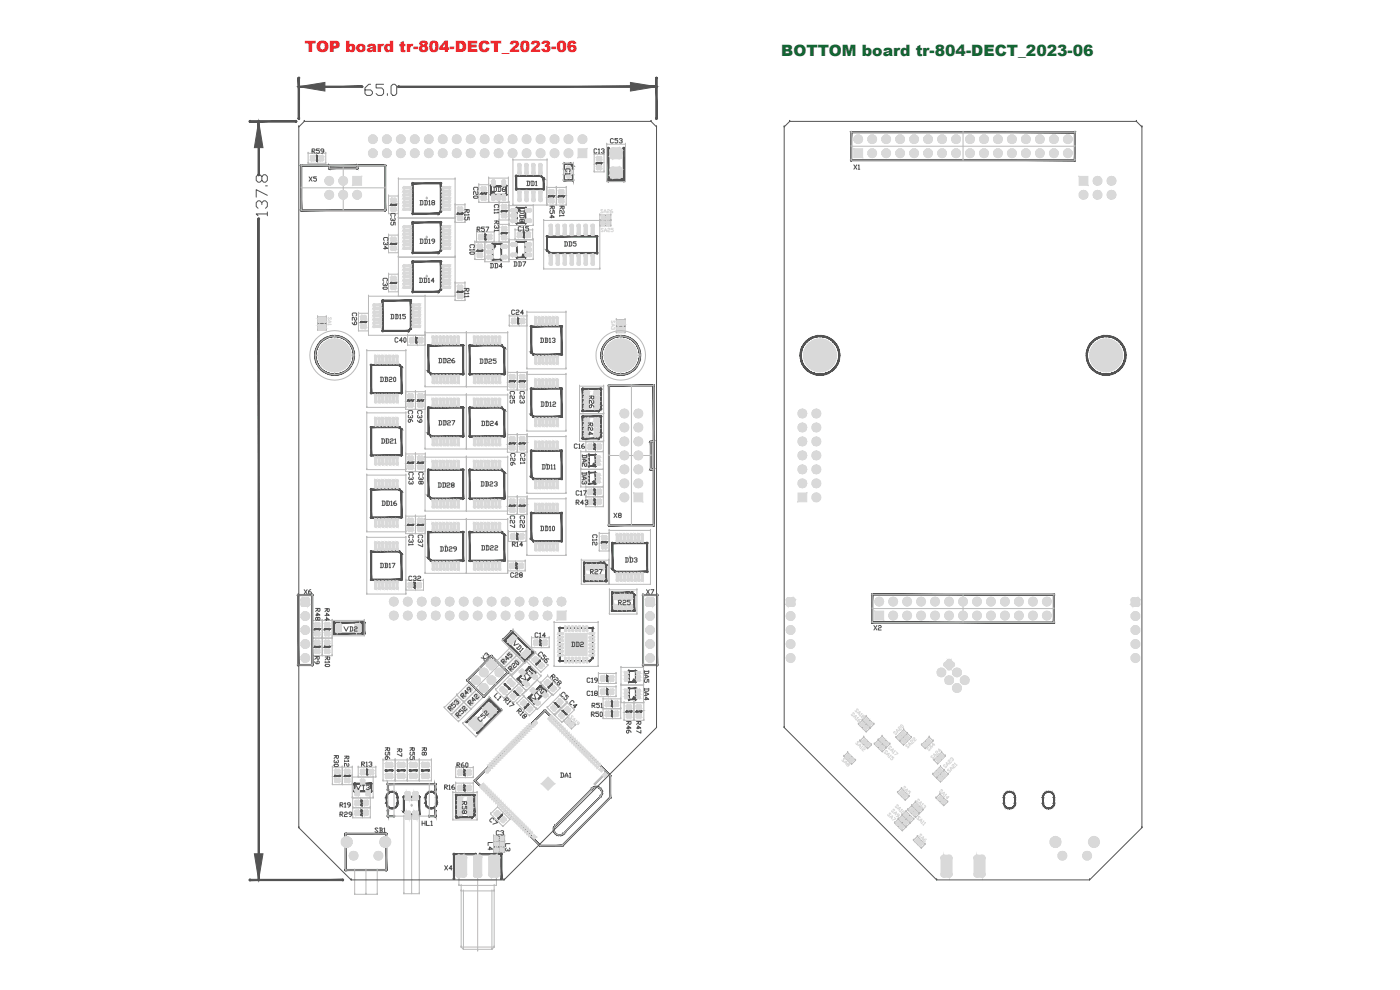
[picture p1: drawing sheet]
<svg xmlns="http://www.w3.org/2000/svg" width="420mm" height="297mm" viewBox="0 0 420 297" stroke-linecap="round" stroke-linejoin="round" font-family="sans-serif">
<defs><g id="words">
<g font-size="7.1" fill="#535353">
<text x="108.7" y="30">65.0</text>
<text x="81.5" y="66" transform="rotate(-90 81.5 66)">137.8</text>
</g>
<text font-size="5.3" fill="#b9b9b9" x="147.8" y="199.7" transform="rotate(-90 147.8 199.7)">X3</text>
<g font-size="5.3" fill="#535353">
<text x="147.5" y="211.3">L1</text>
<text x="170" y="213.4">C4</text>
</g>
<text font-size="5.3" fill="#d9d9d9" x="167.6" y="211">C5</text>
<text font-size="4.9" fill="#d9d9d9" x="146.1" y="248.4">C7</text>
<text font-size="4.7" fill="#ed1f24" x="91.5" y="15.5">TOP board tr-804-DECT_2023-06</text>
<text font-size="4.7" fill="#136734" x="234.5" y="16.9">BOTTOM board tr-804-DECT_2023-06</text>
<g font-size="4.4" fill="#535353">
<text x="92.8" y="47.3">R59</text>
<text x="182.4" y="44.1">C53</text>
<text x="91.7" y="55.7">X5</text>
<text x="144.6" y="60.7" transform="rotate(-90 144.6 60.7)">C20</text>
<text x="142.2" y="67.4" transform="rotate(-90 142.2 67.4)">R15</text>
<text x="117.8" y="76.2" transform="rotate(-90 117.8 76.2)">C34</text>
<text x="125.2" y="74.4">DD19</text>
<text x="168.6" y="75.1">DD5</text>
<text x="153.5" y="81.1">DD7</text>
<text x="117.5" y="88.2" transform="rotate(-90 117.5 88.2)">C30</text>
<text x="124.9" y="86.1">DD14</text>
<text x="108.3" y="98.8" transform="rotate(-90 108.3 98.8)">C29</text>
<text x="161.2" y="104.1">DD13</text>
<text x="130.9" y="110.1">DD26</text>
<text x="143.2" y="110.4">DD25</text>
<text x="113.2" y="115.7">DD20</text>
<text x="158.8" y="122.1" transform="rotate(-90 158.8 122.1)">C23</text>
<text x="161.6" y="123.1">DD12</text>
<text x="179.6" y="123.5" transform="rotate(-90 179.6 123.5)">R26</text>
<text x="130.9" y="128.8">DD27</text>
<text x="179.2" y="131.6" transform="rotate(-90 179.2 131.6)">R24</text>
<text x="171.4" y="135.8">C16</text>
<text x="158.8" y="140.4" transform="rotate(-90 158.8 140.4)">C21</text>
<text x="177.4" y="141.1" transform="rotate(-90 177.4 141.1)">DA2</text>
<text x="128.4" y="146.4" transform="rotate(-90 128.4 146.4)">C38</text>
<text x="130.5" y="147.5">DD28</text>
<text x="143.6" y="147.1">DD23</text>
<text x="172.2" y="149.9">C17</text>
<text x="158.8" y="159.5" transform="rotate(-90 158.8 159.5)">C22</text>
<text x="183.4" y="156.6">X8</text>
<text x="128.1" y="165.5" transform="rotate(-90 128.1 165.5)">C37</text>
<text x="176.4" y="173.6">R27</text>
<text x="186.6" y="170">DD3</text>
<text x="90.3" y="179.6">X6</text>
<text x="121.7" y="175.3">C32</text>
<text x="184.9" y="182.7">R25</text>
<text x="97.4" y="187.3" transform="rotate(-90 97.4 187.3)">R48</text>
<text x="261.4" y="190.1">X2</text>
<text x="97" y="200.4" transform="rotate(-90 97 200.4)">R9</text>
<text x="100.2" y="201.1" transform="rotate(-90 100.2 201.1)">R10</text>
<text x="175.3" y="206">C19</text>
<text x="176.7" y="216.3">R50</text>
<text x="193.7" y="221.2" transform="rotate(-90 193.7 221.2)">R47</text>
<text x="125.6" y="229" transform="rotate(-90 125.6 229)">R55</text>
<text x="136.2" y="231.4">R60</text>
<text x="132.6" y="238.1">R16</text>
<text x="167.2" y="234.6">DA1</text>
<text x="101.2" y="246.2">R29</text>
<text x="125.9" y="249.1">HL1</text>
<text x="148.2" y="251.9">C3</text>
</g>
<g font-size="4.4" fill="#d9d9d9">
<text x="177.4" y="47.3">C13</text>
<text x="151" y="70.6" transform="rotate(-90 151 70.6)">R31</text>
<text x="143.6" y="77.6" transform="rotate(-90 143.6 77.6)">C10</text>
<text x="100.2" y="187.3" transform="rotate(-90 100.2 187.3)">R44</text>
<text x="118.2" y="229" transform="rotate(-90 118.2 229)">R56</text>
<text x="101.2" y="243.4">R19</text>
</g>
<g font-size="4.4" fill="#b9b9b9">
<text x="119.9" y="68.8" transform="rotate(-90 119.9 68.8)">C35</text>
<text x="154.5" y="70.6">C15</text>
<text x="167.6" y="66.7" transform="rotate(-90 167.6 66.7)">R54</text>
<text x="152.8" y="95.6">C24</text>
<text x="117.8" y="104.1">C40</text>
<text x="155.6" y="122.1" transform="rotate(-90 155.6 122.1)">C25</text>
<text x="125.2" y="128.1" transform="rotate(-90 125.2 128.1)">C36</text>
<text x="155.9" y="140.8" transform="rotate(-90 155.9 140.8)">C26</text>
<text x="125.2" y="146.4" transform="rotate(-90 125.2 146.4)">C33</text>
<text x="172.2" y="152.8">R43</text>
<text x="125.2" y="164.7" transform="rotate(-90 125.2 164.7)">C31</text>
<text x="152.8" y="165.1">R14</text>
<text x="193" y="179.6">X7</text>
<text x="175.3" y="209.9">C18</text>
<text x="190.5" y="221.2" transform="rotate(-90 190.5 221.2)">R46</text>
<text x="121.7" y="228.2" transform="rotate(-90 121.7 228.2)">R7</text>
<text x="105.8" y="238.1">VT3</text>
</g>
<g font-size="4" fill="#535353">
<text x="172.2" y="53.6" transform="rotate(-90 172.2 53.6)">C1</text>
<text x="255.4" y="51.9">X1</text>
<text x="147.1" y="58.6">DD6</text>
<text x="157.3" y="56.8">DD1</text>
<text x="142.2" y="70.6">R57</text>
<text x="170.4" y="66.3" transform="rotate(-90 170.4 66.3)">R21</text>
<text x="146.4" y="81.5">DD4</text>
<text x="141.8" y="90.3" transform="rotate(-90 141.8 90.3)">R11</text>
<text x="127.7" y="128.1" transform="rotate(-90 127.7 128.1)">C39</text>
<text x="143.6" y="128.8">DD24</text>
<text x="113.6" y="134.1">DD21</text>
<text x="161.9" y="141.8">DD11</text>
<text x="113.6" y="152.8">DD16</text>
<text x="131.2" y="166.5">DD29</text>
<text x="143.6" y="166.2">DD22</text>
<text x="180.3" y="164.7" transform="rotate(-90 180.3 164.7)">C12</text>
<text x="113.2" y="171.4">DD17</text>
<text x="102.3" y="190.5">VD2</text>
<text x="159.8" y="192.3">C14</text>
<text x="170.7" y="195.1">DD2</text>
<text x="102.7" y="231.1" transform="rotate(-90 102.7 231.1)">R30</text>
<text x="105.8" y="231.1" transform="rotate(-90 105.8 231.1)">R12</text>
<text x="107.6" y="231.1">R13</text>
<text x="141.1" y="245.2" transform="rotate(-90 141.1 245.2)">R58</text>
<text x="111.5" y="250.8">SB1</text>
<text x="154.2" y="256.5" transform="rotate(-90 154.2 256.5)">L3</text>
<text x="132.6" y="262.1">X4</text>
</g>
<g font-size="4" fill="#b9b9b9">
<text x="158.4" y="67.7" transform="rotate(-90 158.4 67.7)">DD8</text>
<text x="155.6" y="159.5" transform="rotate(-90 155.6 159.5)">C27</text>
<text x="152.4" y="174.3">C28</text>
<text x="195.8" y="206" transform="rotate(-90 195.8 206)">DA5</text>
</g>
<g font-size="4" fill="#d9d9d9">
<text x="177.1" y="146.4" transform="rotate(-90 177.1 146.4)">DA3</text>
<text x="176.7" y="213.4">R51</text>
<text x="195.8" y="211.3" transform="rotate(-90 195.8 211.3)">DA4</text>
<text x="129.1" y="227.9" transform="rotate(-90 129.1 227.9)">R8</text>
<text x="148.9" y="256.1" transform="rotate(-90 148.9 256.1)">L4</text>
</g>
<g font-size="3.5" fill="#b9b9b9">
<text x="179.2" y="64.9">SA26</text>
<text x="185.6" y="100.2" transform="rotate(-90 185.6 100.2)">SA3</text>
</g>
<text font-size="3.5" fill="#d9d9d9" x="100.5" y="98.8" transform="rotate(-90 100.5 98.8)">SA1</text>
</g></defs>
<!-- layer: TOP_SILK -->
<g fill="#535353" stroke="#535353" stroke-width=".3">
<path d="M157.6 198.2h.2z"/>
<path d="M157.4 151.7l.1 .1z"/>
<path d="M140.9 149.6v.1z"/>
<path d="M140.9 168.2l.2 .1z"/>
<path d="M194.2 171.5l.1 .1z"/>
<path d="M194.2 163v.1z"/>
<path d="M179.2 71v.1z"/>
<path d="M95.9 194.1v.1zM95.9 194.1l.1 .1z"/>
<path d="M95.9 194.1l.1 .1zM95.9 194.1l.1-.2zM95.9 193.9v.2z"/>
<path d="M95.8 193.9l.1 .2zM95.8 193.9l.1 .2z"/>
<path d="M94.4 194.1h.1zM94.4 194.2l.1-.1zM94.5 194.1l.2 .1z"/>
<path d="M94.5 194.1l.2 .1zM94.5 194.1l.2-.2zM94.5 193.9v.2z"/>
<path d="M94.4 193.9l.1 .2zM94.4 193.9l.1 .2z"/>
<path d="M94.5 194.2h1.4v-.3zM94.5 193.9h1.4l-1.4 .3z"/>
<path d="M100.4 232.8h.2zM100.6 232.8l-.1 .1zM100.6 232.8v.2z"/>
<path d="M100.6 232.8h.2zM100.7 232.7l-.1 .1zM100.6 232.6v.2z"/>
<path d="M100.5 232.7l.1 .1zM100.5 232.7l.1 .1z"/>
<path d="M101.7 232.8h.2zM101.9 232.8l-.1 .1zM101.9 232.8l.1 .1z"/>
<path d="M101.9 232.8l.1 .1zM101.9 232.8l.1-.1zM101.9 232.6v.2z"/>
<path d="M101.8 232.7l.1 .1zM101.8 232.7l.1 .1z"/>
<path d="M100.6 232.6v.4l1.3-.4zM100.6 233l1.3-.4v.4z"/>
<path d="M104.7 232.8h.2zM104.7 232.9l.2-.1zM104.9 232.8l.1 .1z"/>
<path d="M104.9 232.8l.1 .1zM104.9 232.8l.1-.1zM104.9 232.6v.2z"/>
<path d="M104.7 232.7l.2 .1zM104.7 232.7l.2 .1z"/>
<path d="M103.4 232.8h.2zM103.4 232.9l.2-.1zM103.6 232.8l.1 .1z"/>
<path d="M103.6 232.8l.1 .1zM103.6 232.8l.1-.1zM103.6 232.6v.2z"/>
<path d="M103.4 232.7l.2 .1zM103.4 232.7l.2 .1z"/>
<path d="M103.6 233h1.3v-.4zM103.6 232.6h1.3l-1.3 .4z"/>
<path d="M154.3 207.5h.1zM154.3 207.6l.1 .1zM154.4 207.5v.2z"/>
<path d="M154.4 207.5h.2zM154.4 207.5l.2-.1zM154.4 207.4v.1z"/>
<path d="M154.3 207.4l.1 .1zM154.3 207.4l.1 .1z"/>
<path d="M155.2 208.5h.2zM155.3 208.5l.1 .1zM155.4 208.5v.1z"/>
<path d="M155.4 208.5h.1zM155.5 208.3l-.1 .2zM155.4 208.3v.2z"/>
<path d="M155.3 208.3l.1 .2zM155.3 208.3l.1 .2z"/>
<path d="M154.3 207.6l1.2 .7-.9-.9zM154.3 207.6l1.2 .7-.2 .2z"/>
<path d="M159.8 195.8h.1zM159.9 195.8l-.1 .2zM159.9 195.8l.2 .2z"/>
<path d="M159.9 195.8l.2 .2zM159.9 195.8h.2zM159.9 195.7v.1z"/>
<path d="M159.8 195.8l.1-.1zM159.8 195.8h.1z"/>
<path d="M157.5 198.2h.1zM157.5 198.3l.1-.1zM157.6 198.2v.1z"/>
<path d="M157.5 198.1l.1 .1zM157.5 198.1l.1 .1z"/>
<path d="M159.8 195.8l-2.1 2.5 2.4-2.3zM157.5 198.1l2.3-2.3-2.1 2.5z"/>
<path d="M151 191.8h.2zM151.2 191.8l-.1 .1zM151.2 191.8l.1 .1z"/>
<path d="M151.2 191.8l.1 .1zM151.2 191.8l.1-.1zM151.2 191.6v.2z"/>
<path d="M151.1 191.7l.1 .1zM151.1 191.7l.1 .1z"/>
<path d="M153.3 189.5h.2zM153.4 189.5h.1zM153.5 189.5h.1z"/>
<path d="M153.5 189.5h.2zM153.5 189.5l.1-.2zM153.5 189.3v.2z"/>
<path d="M153.4 189.3l.1 .2zM153.4 189.3l.1 .2z"/>
<path d="M151.1 191.7l.2 .2 2.1-2.6zM153.4 189.3l.2 .2-2.3 2.4z"/>
<path d="M153.9 189.8v.2zM153.9 189.8l.1 .1z"/>
<path d="M153.9 189.8l.1 .1zM153.9 189.8l.1-.1zM153.9 189.6v.2z"/>
<path d="M153.8 189.7l.1 .1zM153.8 189.7l.1 .1z"/>
<path d="M151.4 192.1h.1zM151.5 192.1l-.1 .1zM151.5 192.1l.2 .1z"/>
<path d="M151.5 192.1l.2 .1zM151.5 192.1l.2-.1zM151.5 192v.1z"/>
<path d="M151.4 192l.1 .1zM151.4 192l.1 .1z"/>
<path d="M153.8 189.7l-2.1 2.5 2.3-2.3zM151.4 192l2.4-2.3-2.1 2.5z"/>
<path d="M153.3 189.5h.2zM153.4 189.5h.1zM153.5 189.5h.1z"/>
<path d="M153.5 189.5h.2zM153.5 189.5l.1-.2zM153.5 189.3v.2z"/>
<path d="M153.4 189.3l.1 .2zM153.4 189.3l.1 .2z"/>
<path d="M159.8 195.8h.1zM159.9 195.8l-.1 .2zM159.9 195.8l.2 .2z"/>
<path d="M159.9 195.8l.2 .2zM159.9 195.8h.2zM159.9 195.7v.1z"/>
<path d="M159.8 195.8l.1-.1zM159.8 195.8h.1z"/>
<path d="M153.4 189.5l6.7 6.3-6.5-6.5zM153.4 189.5l6.7 6.3-.3 .2z"/>
<path d="M157.5 198.2h.1zM157.5 198.3l.1-.1zM157.6 198.2v.1z"/>
<path d="M157.5 198.1l.1 .1zM157.5 198.1l.1 .1z"/>
<path d="M151 191.8h.2zM151.2 191.8l-.1 .1zM151.2 191.8l.1 .1z"/>
<path d="M151.2 191.8l.1 .1zM151.2 191.8l.1-.1zM151.2 191.6v.2z"/>
<path d="M151.1 191.7l.1 .1zM151.1 191.7l.1 .1z"/>
<path d="M151.1 191.9l6.4 6.4 .2-.2zM151.1 191.9l.2-.2 6.4 6.4z"/>
<path d="M154.8 169.1h.2zM154.9 169.3l.1-.2zM155 169.1l.1 .2z"/>
<path d="M155 169.1l.1 .2zM155 169.1l.1-.1zM155 169v.1z"/>
<path d="M154.9 169l.1 .1zM154.9 169l.1 .1z"/>
<path d="M154.8 169.1l.4 1.3v-1.3zM154.8 169.1l.4 1.3h-.4z"/>
<path d="M164.5 206.2h.2zM164.6 206.3l.1-.1zM164.7 206.2l.1 .1z"/>
<path d="M164.7 206.2l.1 .1zM164.8 206.1l-.1 .1zM164.7 206v.2z"/>
<path d="M164.6 206.1l.1 .1zM164.6 206.1l.1 .1z"/>
<path d="M165.5 205.2h.1zM165.5 205.4l.1-.2zM165.6 205.2l.1 .2z"/>
<path d="M165.6 205.2l.1 .2zM165.7 205.1l-.1 .1zM165.6 205.1v.1z"/>
<path d="M165.5 205.1l.1 .1zM165.5 205.1l.1 .1z"/>
<path d="M164.6 206.1l.2 .2 .7-1.2zM165.5 205.1l.2 .3-.9 .9z"/>
<path d="M182.1 208.2h.2zM182.1 208.3l.2 .1zM182.3 208.2v.2z"/>
<path d="M182.3 208.2h.1zM182.3 208.1l.1 .1zM182.3 208v.2z"/>
<path d="M182.1 208.1l.2 .1zM182.1 208.1l.2 .1z"/>
<path d="M182.1 206.9h.2zM182.1 207l.2-.1zM182.3 206.9v.1z"/>
<path d="M182.3 206.9h.1zM182.3 206.9h.1z"/>
<path d="M182.1 206.8l.2 .1zM182.1 206.8l.2 .1z"/>
<path d="M182.1 206.9v1.3h.3zM182.1 206.9h.3v1.3z"/>
<path d="M182.1 204.2h.2zM182.1 204.4l.2-.2zM182.3 204.2v.2z"/>
<path d="M182.3 204.2h.1zM182.3 204.1l.1 .1zM182.3 204.1v.1z"/>
<path d="M182.1 204.1l.2 .1zM182.1 204.1l.2 .1z"/>
<path d="M182.1 202.9h.2zM182.1 203l.2-.1zM182.3 202.9v.2z"/>
<path d="M182.3 202.9h.1zM182.3 202.8l.1 .1zM182.3 202.7v.2z"/>
<path d="M182.1 202.8l.2 .1zM182.1 202.8l.2 .1z"/>
<path d="M182.1 202.9v1.3h.3zM182.1 202.9h.3v1.3z"/>
<path d="M181.5 66.6h.2zM181.5 66.8l.2-.2zM181.7 66.6l.1 .2z"/>
<path d="M181.7 66.6l.1 .2zM181.7 66.6l.1-.1zM181.7 66.5v.1z"/>
<path d="M181.5 66.5l.2 .1zM181.5 66.5l.2 .1z"/>
<path d="M181.5 67.3h.2zM181.5 67.5l.2-.2zM181.7 67.3l.1 .2z"/>
<path d="M181.7 67.3l.1 .2zM181.7 67.3l.1-.1zM181.7 67.2v.1z"/>
<path d="M181.5 67.2l.2 .1zM181.5 67.2l.2 .1z"/>
<path d="M181.5 66.6l.3 .7v-.7zM181.5 66.6l.3 .7h-.3z"/>
<path d="M179 49h.1zM179 49.1l.1-.1zM179.1 49l.2 .1z"/>
<path d="M179.1 49l.2 .1zM179.1 49l.2-.2zM179.1 48.8v.2z"/>
<path d="M179 48.8l.1 .2zM179 48.8l.1 .2z"/>
<path d="M180.3 49h.1zM180.4 49v.1zM180.4 49l.2 .1z"/>
<path d="M180.4 49l.2 .1zM180.4 49l.2-.2zM180.4 48.8v.2z"/>
<path d="M180.4 48.8v.2zM180.4 48.8l-.1 .2z"/>
<path d="M179.1 48.8v.3l1.3-.3zM179.1 49.1l1.3-.3v.3z"/>
<path d="M190.3 209.2l.2 .1zM190.3 209.2l.1 .2zM190.2 209.3l.1-.1zM190.2 209.3l-.1 .1zM190.1 209.4h.2zM190.1 209.4l.1 .2zM190.2 209.6h.1zM190.3 209.5v.1zM190.3 209.6h.2zM190.3 209.6h.2zM190.4 209.5l.2-.1z"/>
<path d="M190.7 206.6v3.3h.2zM190.7 206.6h.2v3.3z"/>
<path d="M188.7 206.6l.2 3.3v-3.3zM188.7 206.6l.2 3.3h-.2z"/>
<path d="M188.8 206.6h2v-.1zM188.8 206.5h2l-2 .1z"/>
<path d="M188.8 209.9h2v-.1zM188.8 209.8h2l-2 .1z"/>
<path d="M190.3 203.9l.2 .1zM190.3 203.9l.1 .2zM190.2 204l.1-.1zM190.2 204l-.1 .1zM190.1 204.1h.2zM190.1 204.1l.1 .2zM190.2 204.1v.2zM190.3 204.2v.2zM190.3 204.2v.2zM190.3 204.3h.2zM190.3 204.3h.2zM190.4 204.2l.2-.1z"/>
<path d="M190.7 201.3v3.3h.2zM190.7 201.3h.2v3.3z"/>
<path d="M188.7 201.3l.2 3.3v-3.3zM188.7 201.3l.2 3.3h-.2z"/>
<path d="M188.8 201.4h2v-.2zM188.8 201.2h2l-2 .2z"/>
<path d="M188.8 204.7h2v-.2zM188.8 204.5h2l-2 .2z"/>
<path d="M95.9 188.8v.1zM95.9 188.8l.1 .1z"/>
<path d="M95.9 188.8l.1 .1zM95.9 188.8h.1zM95.9 188.6v.2z"/>
<path d="M94.4 188.8h.1zM94.4 188.9l.1-.1zM94.5 188.8l.2 .1z"/>
<path d="M94.5 188.8l.2 .1zM94.5 188.8h.2zM94.5 188.6v.2z"/>
<path d="M94.5 188.9h1.4v-.3zM94.5 188.6h1.4l-1.4 .3z"/>
<path d="M100.1 190.1h.2zM100.3 190.1l-.2 .1zM100.3 190.1l.1 .1z"/>
<path d="M100.3 190.1l.1 .1zM100.3 190.1h.1z"/>
<path d="M100.1 190l.2 .1zM100.1 190l.2 .1z"/>
<path d="M100.1 186.8v3.3h.3zM100.1 186.8h.3v3.3z"/>
<path d="M100.1 190.1h.2zM100.3 190.1l-.2 .1zM100.3 190.1l.1 .1z"/>
<path d="M100.3 190.1l.1 .1zM100.3 190.1h.1z"/>
<path d="M100.1 190l.2 .1zM100.1 190l.2 .1z"/>
<path d="M100.3 190.3h9v-.3zM100.3 190h9l-9 .3z"/>
<path d="M100.3 186.7v.3l9-.3zM100.3 187l9-.3v.3z"/>
<path d="M117.3 61.4h.1zM117.4 61.4l-.1 .2zM117.4 61.4v.2z"/>
<path d="M117.4 61.4l.1 .2zM117.4 61.3v.1z"/>
<path d="M117.3 61.4h.1zM117.3 61.4h.1z"/>
<path d="M118.6 61.4h.2zM118.8 61.4l-.2 .2zM118.8 61.4l.1 .2z"/>
<path d="M118.8 61.4l.1 .2zM118.8 61.4h.1zM118.8 61.3v.1z"/>
<path d="M118.6 61.4h.2zM118.6 61.4h.2z"/>
<path d="M117.4 61.3v.3l1.4-.3zM117.4 61.6l1.4-.3v.3z"/>
<path d="M125.4 157.5h.1zM125.4 157.6l.1-.1zM125.5 157.5v.2z"/>
<path d="M125.5 157.5h.2zM125.6 157.4l.1 .1zM125.5 157.3v.2z"/>
<path d="M125.4 157.4l.1 .1zM125.4 157.4l.1 .1z"/>
<path d="M126.7 157.5h.1zM126.8 157.5l-.1 .1zM126.8 157.5l.2 .1z"/>
<path d="M126.8 157.5l.2 .1zM126.8 157.5l.2-.1zM126.8 157.3v.2z"/>
<path d="M126.7 157.4l.1 .1zM126.7 157.4l.1 .1z"/>
<path d="M125.5 157.3v.4l1.3-.4zM125.5 157.7l1.3-.4v.4z"/>
<path d="M125.4 138.8h.1zM125.4 139l.1-.2zM125.5 138.8v.2z"/>
<path d="M125.5 138.8h.2zM125.6 138.7l.1 .1zM125.5 138.7v.1z"/>
<path d="M125.4 138.7l.1 .1zM125.4 138.7l.1 .1z"/>
<path d="M126.7 138.8h.1zM126.7 139l.1-.2zM126.8 138.8l.2 .2z"/>
<path d="M126.8 138.8l.2 .2zM127 138.7l-.2 .1zM126.8 138.7v.1z"/>
<path d="M126.7 138.7l.1 .1zM126.7 138.7l.1 .1z"/>
<path d="M125.5 138.7v.3l1.3-.3zM125.5 139l1.3-.3v.3z"/>
<path d="M125.4 120.2h.1zM125.4 120.3l.1-.1zM125.5 120.2v.1z"/>
<path d="M125.5 120.2h.2zM125.6 120l.1 .2zM125.5 120v.2z"/>
<path d="M125.4 120l.1 .2zM125.4 120l.1 .2z"/>
<path d="M126.7 120.2h.1zM126.7 120.3l.1-.1zM126.8 120.2l.2 .1z"/>
<path d="M126.8 120.2l.2 .1zM127 120l-.2 .2zM126.8 120v.2z"/>
<path d="M126.7 120l.1 .2zM126.7 120l.1 .2z"/>
<path d="M125.5 120v.3l1.3-.3zM125.5 120.3l1.3-.3v.3z"/>
<path d="M142.5 243.4l-.1 .2zM142.4 243.4v.2z"/>
<path d="M142.4 244.5l.1 .2zM142.5 244.4l-.1 .1zM142.4 244.4v.1z"/>
<path d="M142.2 243.6l.3 .9v-.9zM142.2 243.6l.3 .9h-.3z"/>
<path d="M142.4 244.5l.1 .2zM142.5 244.4l-.1 .1zM142.4 244.4v.1z"/>
<path d="M142.5 238.5l-.1 .1zM142.4 238.4v.2z"/>
<path d="M142.5 243.4l-.1 .2zM142.4 243.4v.2z"/>
<path d="M142.2 238.6l.3 5v-5zM142.2 238.6l.3 5h-.3z"/>
<path d="M136.8 238.6v6.6h.3zM136.8 238.6h.3v6.6z"/>
<path d="M142.5 238.5l-.1 .1zM142.4 238.4v.2z"/>
<path d="M154.2 151.7h.2zM154.4 151.7v.2zM154.4 151.7l.1 .1z"/>
<path d="M154.4 151.7l.1 .1zM154.4 151.7h.2z"/>
<path d="M152.9 151.7h.2zM153 151.8l.1-.1zM153.1 151.7l.1 .1z"/>
<path d="M153.1 151.7l.1 .1zM153.1 151.7h.2z"/>
<path d="M153 151.6l.1 .1zM153 151.6l.1 .1z"/>
<path d="M153.1 151.9h1.3v-.3zM153.1 151.6h1.3l-1.3 .3z"/>
<path d="M157.2 151.7h.2zM157.3 151.8l.1-.1zM157.4 151.7v.2z"/>
<path d="M157.3 151.6l.1 .1zM157.3 151.6l.1 .1z"/>
<path d="M155.9 151.7h.2zM156.1 151.7v.2zM156.1 151.7l.1 .1z"/>
<path d="M156.1 151.7l.1 .1zM156.1 151.7h.1z"/>
<path d="M156.1 151.9h1.3v-.3zM156.1 151.6h1.3l-1.3 .3z"/>
<path d="M154.2 114.4h.2zM154.4 114.4v.2zM154.4 114.4v.2z"/>
<path d="M154.4 114.4h.2zM154.4 114.4l.1-.1zM154.4 114.2v.2z"/>
<path d="M154.3 114.3l.1 .1zM154.3 114.3l-.1 .1z"/>
<path d="M152.9 114.4h.2zM153 114.5l.1-.1zM153.1 114.4v.2z"/>
<path d="M153.1 114.4h.2zM153.1 114.4l.1-.1zM153.1 114.2v.2z"/>
<path d="M153 114.3l.1 .1zM153 114.3l.1 .1z"/>
<path d="M153.1 114.6h1.3v-.4zM153.1 114.2h1.3l-1.3 .4z"/>
<path d="M157.2 114.4h.2zM157.3 114.5l.1-.1zM157.4 114.4v.2z"/>
<path d="M157.5 114.3l-.1 .1zM157.4 114.2v.2z"/>
<path d="M157.3 114.3l.1 .1zM157.3 114.3l.1 .1z"/>
<path d="M155.9 114.4h.2zM156.1 114.4v.2z"/>
<path d="M156.1 114.4h.1zM156.1 114.4l.1-.1zM156.1 114.2v.2z"/>
<path d="M156 114.3l.1 .1zM156 114.3l.1 .1z"/>
<path d="M156.1 114.6h1.3v-.4zM156.1 114.2h1.3l-1.3 .4z"/>
<path d="M157.6 72.6v4.6h.2zM157.6 72.6h.2v4.6z"/>
<path d="M155 72.6l.2 4.6v-4.6zM155 72.6l.2 4.6h-.2z"/>
<path d="M155.1 72.7h2.6v-.2zM155.1 72.5h2.6l-2.6 .2z"/>
<path d="M164.6 58.9h.2zM164.7 59l.1-.1zM164.8 58.9l.1 .1z"/>
<path d="M164.8 58.9l.1 .1zM164.8 58.9l.1-.1zM164.8 58.7v.2z"/>
<path d="M164.7 58.8l.1 .1zM164.7 58.8l.1 .1z"/>
<path d="M166 58.9h.1zM166.1 58.9v.2zM166.1 58.9l.2 .1z"/>
<path d="M166.1 58.9l.2 .1zM166.1 58.9l.2-.1zM166.1 58.7v.2z"/>
<path d="M166 58.8l.1 .1zM166 58.8v.1z"/>
<path d="M164.8 58.7v.4l1.3-.4zM164.8 59.1l1.3-.4v.4z"/>
<path d="M167.6 58.9h.2zM167.8 58.9v.2zM167.8 58.9l.1 .1z"/>
<path d="M167.8 58.9l.1 .1zM167.9 58.8l-.1 .1zM167.8 58.7v.2z"/>
<path d="M167.7 58.8l.1 .1zM167.7 58.8l.1 .1z"/>
<path d="M169 58.9h.1zM169 59l.1-.1zM169.1 58.9v.2z"/>
<path d="M169.1 58.9l.1 .1zM169.2 58.8l-.1 .1zM169.1 58.7v.2z"/>
<path d="M169 58.8l.1 .1zM169 58.8l.1 .1z"/>
<path d="M167.8 58.7v.4l1.3-.4zM167.8 59.1l1.3-.4v.4z"/>
<path d="M181.8 162.7h.2zM181.9 162.8l.1-.1zM182 162.7l.1 .1z"/>
<path d="M182 162.7l.1 .1zM182 162.7l.1-.1zM182 162.5v.2z"/>
<path d="M181.9 162.6l.1 .1zM181.9 162.6l.1 .1z"/>
<path d="M180.7 162.9h1.3v-.4zM180.7 162.5h1.3l-1.3 .4z"/>
<path d="M187.9 213.5h.2zM188 213.6l.1-.1zM188.1 213.5l.1 .1z"/>
<path d="M188.1 213.5h.2zM188.2 213.4l-.1 .1zM188.1 213.3v.2z"/>
<path d="M188 213.4l.1 .1zM188 213.4l.1 .1z"/>
<path d="M189.2 213.5h.2zM189.4 213.5l.1 .1z"/>
<path d="M189.4 213.5h.2zM189.4 213.5l.1-.1zM189.4 213.3v.2z"/>
<path d="M189.3 213.4l.1 .1zM189.3 213.4l.1 .1z"/>
<path d="M188.1 213.3v.3l1.3-.3zM188.1 213.6l1.3-.3v.3z"/>
<path d="M190.9 213.5h.2zM191.1 213.5l.1 .1z"/>
<path d="M191.1 213.5h.1zM191.2 213.4l-.1 .1zM191.1 213.3v.2z"/>
<path d="M191 213.4l.1 .1zM191 213.4l-.1 .1z"/>
<path d="M192.2 213.5h.2zM192.3 213.6l.1-.1z"/>
<path d="M192.5 213.4l-.1 .1zM192.4 213.3v.2z"/>
<path d="M192.3 213.4l.1 .1zM192.3 213.4l.1 .1z"/>
<path d="M191.1 213.3v.3l1.3-.3zM191.1 213.6l1.3-.3v.3z"/>
<path d="M89.3 199.5h.2zM89.5 199.5v.2zM89.5 199.5l.1 .2z"/>
<path d="M89.5 199.5l.1 .2zM89.5 199.5l.1-.1zM89.5 199.4v.1z"/>
<path d="M89.4 199.4l.1 .1zM89.4 199.4l.1 .1z"/>
<path d="M89.3 178.5v21h.4zM89.3 178.5h.4v21z"/>
<path d="M93.5 178.5l.4 21v-21zM93.5 178.5l.4 21h-.4z"/>
<path d="M89.3 199.5h.2zM89.5 199.5v.2zM89.5 199.5l.1 .2z"/>
<path d="M89.5 199.5l.1 .2zM89.5 199.5l.1-.1zM89.5 199.4v.1z"/>
<path d="M89.4 199.4l.1 .1zM89.4 199.4l.1 .1z"/>
<path d="M89.5 199.7h4.2v-.3zM89.5 199.4h4.2l-4.2 .3z"/>
<path d="M115.6 231.2h.2zM115.7 231.3l.1-.1zM115.8 231.2v.1z"/>
<path d="M115.8 231.2l.1 .1zM115.9 231l-.1 .2zM115.8 231v.2z"/>
<path d="M115.7 231l.1 .2zM115.7 231l.1 .2z"/>
<path d="M117.6 231.2h.1zM117.7 231.2v.1zM117.7 231.2l.2 .1z"/>
<path d="M117.7 231.2l.2 .1zM117.7 231.2l.2-.2zM117.7 231v.2z"/>
<path d="M117.7 231v.2zM117.7 231v.2z"/>
<path d="M115.8 231v.3l1.9-.3zM115.8 231.3l1.9-.3v.3z"/>
<path d="M119.2 231.2h.2zM119.4 231.2v.1zM119.4 231.2l.1 .1z"/>
<path d="M119.4 231.2l.1 .1zM119.4 231.2l.1-.2zM119.4 231v.2z"/>
<path d="M119.3 231l.1 .2zM119.3 231l.1 .2z"/>
<path d="M121.2 231.2h.2zM121.3 231.3l.1-.1zM121.4 231.2l.1 .1z"/>
<path d="M121.4 231.2l.1 .1zM121.5 231l-.1 .2zM121.4 231v.2z"/>
<path d="M121.3 231l.1 .2zM121.3 231l.1 .2z"/>
<path d="M119.4 231v.3l2-.3zM119.4 231.3l2-.3v.3z"/>
<path d="M128.5 231.2h.2zM128.5 231.3l.2-.1zM128.7 231.2l.1 .1z"/>
<path d="M128.7 231.2l.1 .1zM128.7 231.2l.1-.2zM128.7 231v.2z"/>
<path d="M128.5 231l.2 .2zM128.5 231l.2 .2z"/>
<path d="M126.5 231.2h.2zM126.5 231.3l.2-.1zM126.7 231.2l.1 .1z"/>
<path d="M126.7 231.2l.1 .1zM126.7 231.2l.1-.2zM126.7 231v.2z"/>
<path d="M126.5 231l.2 .2zM126.5 231l.2 .2z"/>
<path d="M126.7 231.3h2v-.3zM126.7 231h2l-2 .3z"/>
<path d="M154.2 133.1h.2zM154.4 133.1l.1 .1z"/>
<path d="M154.4 133.1h.2zM154.4 133.1l.1-.2zM154.4 132.9v.2z"/>
<path d="M154.3 132.9l.1 .2zM154.3 132.9l-.1 .2z"/>
<path d="M152.9 133.1h.2zM153 133.2l.1-.1zM153.1 133.1l.1 .1z"/>
<path d="M153.1 133.1h.2zM153.1 133.1l.1-.2zM153.1 132.9v.2z"/>
<path d="M153 132.9l.1 .2zM153 132.9l.1 .2z"/>
<path d="M153.1 133.2h1.3v-.3zM153.1 132.9h1.3l-1.3 .3z"/>
<path d="M157.2 133.1h.2zM157.3 133.2l.1-.1z"/>
<path d="M157.5 132.9l-.1 .2zM157.4 132.9v.2z"/>
<path d="M157.3 132.9l.1 .2zM157.3 132.9l.1 .2z"/>
<path d="M155.9 133.1h.2zM156.1 133.1l.1 .1z"/>
<path d="M156.1 133.1h.1zM156.1 133.1l.1-.2zM156.1 132.9v.2z"/>
<path d="M156 132.9l.1 .2zM156 132.9l.1 .2z"/>
<path d="M156.1 133.2h1.3v-.3zM156.1 132.9h1.3l-1.3 .3z"/>
<path d="M192.8 178.5v21h.3zM192.8 178.5h.3v21z"/>
<path d="M197 199.5h.2zM197.1 199.7l.1-.2zM197.2 199.5v.2z"/>
<path d="M197.2 199.5h.2zM197.3 199.4l-.1 .1zM197.2 199.4v.1z"/>
<path d="M197.1 199.4l.1 .1zM197.1 199.4l.1 .1z"/>
<path d="M197 178.5l.4 21v-21zM197 178.5l.4 21h-.4z"/>
<path d="M197 199.5h.2zM197.1 199.7l.1-.2zM197.2 199.5v.2z"/>
<path d="M197.2 199.5h.2zM197.3 199.4l-.1 .1zM197.2 199.4v.1z"/>
<path d="M197.1 199.4l.1 .1zM197.1 199.4l.1 .1z"/>
<path d="M193 199.7h4.2v-.3zM193 199.4h4.2l-4.2 .3z"/>
<path d="M95.5 97h.1zM95.5 97.2l.1-.2zM95.6 97v.2z"/>
<path d="M95.6 97h.2zM95.7 96.9l.1 .1zM95.6 96.9v.1z"/>
<path d="M95.5 96.9l.1 .1zM95.5 96.9l.1 .1z"/>
<path d="M95.6 97.2h2v-.3zM95.6 96.9h2l-2 .3z"/>
<path d="M110 232.3h.2zM110 232.4l.2-.1zM110.2 232.3l.1 .1z"/>
<path d="M124.8 102.8h.1zM124.8 102.8h.1zM124.9 102.8v.1z"/>
<path d="M124.9 102.8h.2zM125.1 102.6l-.2 .2zM124.9 102.6v.2z"/>
<path d="M124.8 102.6l.1 .2zM124.8 102.6l.1 .2z"/>
<path d="M124.8 101.4h.1zM124.9 101.4l-.1 .1zM124.9 101.4l.2 .1z"/>
<path d="M124.9 101.4l.2 .1zM124.9 101.4h.2z"/>
<path d="M124.8 101.3l.1 .1zM124.8 101.3l.1 .1z"/>
<path d="M124.8 101.4v1.4h.3zM124.8 101.4h.3v1.4z"/>
<path d="M109.6 96.6h.1zM109.7 96.6l-.1 .1zM109.7 96.6l.2 .1z"/>
<path d="M109.7 96.6l.2 .1zM109.7 96.6h.2zM109.7 96.4v.2z"/>
<path d="M171 216.7h.2zM171 216.8l.2-.1zM171.2 216.7l.1 .1z"/>
<path d="M171.2 216.7l.1 .1zM171.2 216.7l.1-.1zM171.2 216.5v.2z"/>
<path d="M171 216.6l.2 .1zM171 216.6l.2 .1z"/>
<path d="M170.5 217.2h.2zM170.6 217.3l.1-.1zM170.7 217.2l.1 .1z"/>
<path d="M170.7 217.2l.1 .1zM170.7 217.2l.1-.1zM170.7 217v.2z"/>
<path d="M170.6 217.1l.1 .1zM170.6 217.1l.1 .1z"/>
<path d="M171 216.6l-.2 .7 .5-.5zM171 216.6l-.2 .7-.2-.2z"/>
<path d="M188.7 177.8l.1 .1zM188.7 177.8l.1-.1zM188.7 177.6v.2z"/>
<path d="M188.6 177.7l.1 .1zM188.6 177.7l.1 .1z"/>
<path d="M189.7 177.8l.1 .1zM189.7 177.8l.1-.1zM189.7 177.6v.2z"/>
<path d="M189.5 177.7l.2 .1zM189.5 177.7l.2 .1z"/>
<path d="M188.7 177.6v.4l1-.4zM188.7 178l1-.4v.4z"/>
<path d="M189.7 177.8l.1 .1zM189.7 177.8l.1-.1zM189.7 177.6v.2z"/>
<path d="M189.5 177.7l.2 .1zM189.5 177.7l.2 .1z"/>
<path d="M183.7 177.8l.2 .1zM183.7 177.8l.2-.1zM183.7 177.6v.2z"/>
<path d="M183.6 177.7l.1 .1zM183.6 177.7l.1 .1z"/>
<path d="M188.7 177.8l.1 .1zM188.7 177.8l.1-.1zM188.7 177.6v.2z"/>
<path d="M188.6 177.7l.1 .1zM188.6 177.7l.1 .1z"/>
<path d="M183.7 177.6v.4l5-.4zM183.7 178l5-.4v.4z"/>
<path d="M183.7 177.8l.2 .1zM183.7 177.8l.2-.1zM183.7 177.6v.2z"/>
<path d="M183.6 177.7l.1 .1zM183.6 177.7l.1 .1z"/>
<path d="M178.3 144.5h.1zM178.3 144.5l.1 .1zM178.2 144.5l-.1 .2zM178.3 144.8h.1zM178.3 144.8h.1zM178.4 144.8l.1-.1zM178.4 144.5l.1 .2zM178.4 144.5v.2z"/>
<path d="M178.6 141.8v3.3h.2zM178.6 141.8h.2v3.3z"/>
<path d="M176.7 145.2h2v-.2zM176.7 145h2l-2 .2z"/>
<path d="M178.3 133.4h.1zM178.3 133.5l.1-.1zM178.4 133.4l.2 .1z"/>
<path d="M178.4 133.4l.2 .1zM178.4 133.4h.2zM178.4 133.2v.2z"/>
<path d="M178.3 133.3l.1 .1zM178.3 133.3l.1 .1z"/>
<path d="M178.3 133.4l.3 1.3v-1.3zM178.3 133.4l.3 1.3h-.3z"/>
<path d="M98.7 188.8h.2zM98.7 188.9l.2-.1zM98.9 188.8v.1z"/>
<path d="M98.9 188.8h.1zM98.9 188.6v.2z"/>
<path d="M97.5 188.8v.1zM97.5 188.8l.1 .1z"/>
<path d="M97.5 188.8l.1 .1zM97.5 188.8h.2zM97.5 188.6v.2z"/>
<path d="M97.5 188.9h1.4v-.3zM97.5 188.6h1.4l-1.4 .3z"/>
<path d="M98.7 194.1h.2zM98.7 194.2l.2-.1zM98.9 194.1v.1z"/>
<path d="M98.9 194.1h.1zM98.9 193.9l.1 .2zM98.9 193.9v.2z"/>
<path d="M98.7 193.9l.2 .2zM98.7 193.9l.2 .2z"/>
<path d="M97.5 194.1v.1zM97.5 194.1l.1 .1z"/>
<path d="M97.5 194.1l.1 .1zM97.6 193.9l-.1 .2zM97.5 193.9v.2z"/>
<path d="M97.4 193.9l.1 .2zM97.4 193.9l.1 .2z"/>
<path d="M97.5 194.2h1.4v-.3zM97.5 193.9h1.4l-1.4 .3z"/>
<path d="M130.5 243.2h.2zM130.7 243.2l-.2 .1zM130.7 243.2v.2z"/>
<path d="M130.7 243.2h.1zM130.7 243.1l.1 .1zM130.7 243v.2z"/>
<path d="M130.5 243.1l.2 .1zM130.5 243.1l.2 .1z"/>
<path d="M130.5 243.2l.3 1.7v-1.7zM130.5 243.2l.3 1.7h-.3z"/>
<path d="M125.8 239.1v.1zM125.8 239.1l.2 .1z"/>
<path d="M125.8 239.1l.2 .1zM125.8 239.1h.2zM125.8 238.9v.2z"/>
<path d="M125.7 239.1l.3 5.3v-5.3zM125.7 239.1l.3 5.3h-.3z"/>
<path d="M116.3 243.2h.1zM116.4 243.2l-.1 .1zM116.4 243.2l.2 .1z"/>
<path d="M116.4 243.2l.2 .1zM116.4 243.2l.2-.1zM116.4 243v.2z"/>
<path d="M116.3 243.1l.1 .1zM116.3 243.1l.1 .1z"/>
<path d="M116.3 244.9h.1zM116.4 244.9l-.1 .1zM116.4 244.9l.2 .1z"/>
<path d="M116.4 244.9l.2 .1zM116.4 244.9l.2-.2zM116.4 244.7v.2z"/>
<path d="M116.3 244.7l.1 .2zM116.3 244.7l.1 .2z"/>
<path d="M116.3 243.2l.3 1.7v-1.7zM116.3 243.2l.3 1.7h-.3z"/>
<path d="M121.9 244.4h.2zM121.9 244.5l.2-.1zM122.1 244.4l.1 .1z"/>
<path d="M122.1 244.4l.1 .1zM122.2 244.2l-.1 .2zM122.1 244.2v.2z"/>
<path d="M121.9 244.2l.2 .2zM121.9 244.2l.2 .2z"/>
<path d="M121 243.6h.2zM121.1 243.6l.1 .1zM121.2 243.6v.1z"/>
<path d="M121.2 243.6h.2zM121.2 243.6l.1-.2zM121.2 243.4v.2z"/>
<path d="M121.1 243.4l.1 .2zM121.1 243.4l.1 .2z"/>
<path d="M121.1 243.6l.8 .9 .3-.3zM121.1 243.6l.2-.2 .9 .8z"/>
<path d="M121 243.6h.2zM121.1 243.6l.1 .1zM121.2 243.6v.1z"/>
<path d="M121.2 243.6h.2zM121.2 243.6l.1-.2zM121.2 243.4v.2z"/>
<path d="M121.1 243.4l.1 .2zM121.1 243.4l.1 .2z"/>
<path d="M121 239.1h.2zM121.2 239.1l-.1 .1zM121.2 239.1l.1 .1z"/>
<path d="M121.2 239.1l.1 .1zM121.2 239.1h.2zM121.2 238.9v.2z"/>
<path d="M121.1 239l.1 .1zM121.1 239l.1 .1z"/>
<path d="M121 239.1v4.5h.4zM121 239.1h.4v4.5z"/>
<path d="M118.1 244.9h.2zM118.1 245l.2-.1zM118.3 244.9l.1 .1z"/>
<path d="M118.3 244.9l.1 .1zM118.3 244.9l.1-.2zM118.3 244.7v.2z"/>
<path d="M118.1 244.7l.2 .2zM118.1 244.7l.2 .2z"/>
<path d="M116.3 244.9h.1zM116.4 244.9l-.1 .1zM116.4 244.9l.2 .1z"/>
<path d="M116.4 244.9l.2 .1zM116.4 244.9l.2-.2zM116.4 244.7v.2z"/>
<path d="M116.3 244.7l.1 .2zM116.3 244.7l.1 .2z"/>
<path d="M116.4 245h1.9v-.3zM116.4 244.7h1.9l-1.9 .3z"/>
<path d="M121.9 244.4h.2zM121.9 244.5l.2-.1zM122.1 244.4l.1 .1z"/>
<path d="M122.1 244.4l.1 .1zM122.2 244.2l-.1 .2zM122.1 244.2v.2z"/>
<path d="M121.9 244.2l.2 .2zM121.9 244.2l.2 .2z"/>
<path d="M122.1 244.5h3.7v-.3zM122.1 244.2h3.7l-3.7 .3z"/>
<path d="M121 239.1h.2zM121.2 239.1l-.1 .1zM121.2 239.1l.1 .1z"/>
<path d="M121.2 239.1l.1 .1zM121.2 239.1h.2zM121.2 238.9v.2z"/>
<path d="M121.1 239l.1 .1zM121.1 239l.1 .1z"/>
<path d="M125.8 239.1v.1zM125.8 239.1l.2 .1z"/>
<path d="M125.8 239.1l.2 .1zM125.8 239.1h.2zM125.8 238.9v.2z"/>
<path d="M121.2 238.9v.3l4.6-.3zM121.2 239.2l4.6-.3v.3z"/>
<path d="M130.5 235.3h.2zM130.5 235.4l.2-.1z"/>
<path d="M130.7 235.3h.1zM130.7 235.2l.1 .1zM130.7 235.1v.2z"/>
<path d="M130.5 235.2l.2 .1zM130.5 235.2l.2 .1z"/>
<path d="M116.3 235.3h.1zM116.3 235.4l.1-.1zM116.4 235.3l.2 .1z"/>
<path d="M116.4 235.3h.2zM116.4 235.3l.2-.1zM116.4 235.1v.2z"/>
<path d="M116.3 235.2l.1 .1zM116.3 235.2l.1 .1z"/>
<path d="M116.4 235.4h14.3v-.3zM116.4 235.1h14.3l-14.3 .3z"/>
<path d="M130.5 235.3h.2zM130.5 235.4l.2-.1z"/>
<path d="M130.7 235.3h.1zM130.7 235.2l.1 .1zM130.7 235.1v.2z"/>
<path d="M130.5 235.2l.2 .1zM130.5 235.2l.2 .1z"/>
<path d="M130.5 237h.2zM130.5 237h.2z"/>
<path d="M130.7 237h.1zM130.7 236.8l.1 .2zM130.7 236.8v.2z"/>
<path d="M130.5 236.8l.2 .2zM130.5 236.8l.2 .2z"/>
<path d="M130.5 235.3l.3 1.7v-1.7zM130.5 235.3l.3 1.7h-.3z"/>
<path d="M116.3 235.3h.1zM116.3 235.4l.1-.1zM116.4 235.3l.2 .1z"/>
<path d="M116.4 235.3h.2zM116.4 235.3l.2-.1zM116.4 235.1v.2z"/>
<path d="M116.3 235.2l.1 .1zM116.3 235.2l.1 .1z"/>
<path d="M116.3 237h.1zM116.3 237h.1zM116.4 237h.2z"/>
<path d="M116.4 237h.2zM116.4 237l.2-.2zM116.4 236.8v.2z"/>
<path d="M116.3 236.8l.1 .2zM116.3 236.8l.1 .2z"/>
<path d="M116.3 235.3l.3 1.7v-1.7zM116.3 235.3l.3 1.7h-.3z"/>
<path d="M139.2 237.1h.2zM139.4 237.1v.2zM139.4 237.1l.1 .1z"/>
<path d="M139.4 237.1l.1 .1zM139.4 237.1h.1z"/>
<path d="M139.2 235.8h.2zM139.4 235.8v.1zM139.4 235.8l.1 .1z"/>
<path d="M139.4 235.8l.1 .1zM139.4 235.8l.1-.2zM139.4 235.6v.2z"/>
<path d="M139.3 235.6l.1 .2zM139.3 235.6l.1 .2z"/>
<path d="M139.2 235.8v1.3h.3zM139.2 235.8h.3v1.3z"/>
<path d="M140.1 204.1h.2zM140.1 204.2l.2-.1zM140.3 204.1v.2z"/>
<path d="M140.3 204.1h.1zM140.3 204.1l.1-.1zM140.3 203.9v.2z"/>
<path d="M140.1 204l.2 .1zM140.1 204l.2 .1z"/>
<path d="M140.1 204l.3 .2 7-7.5zM147.4 196.7l.2 .2-7.2 7.3z"/>
<path d="M152.2 201.7h.2zM152.3 201.9l.1-.2zM152.4 201.7l.1 .2z"/>
<path d="M152.4 201.7l.1 .2zM152.4 201.7h.2z"/>
<path d="M152.3 201.6l.1 .1zM152.3 201.6l.1 .1z"/>
<path d="M145 209h.2zM145 209.1l.2-.1zM145.2 209l.1 .1z"/>
<path d="M145.2 209h.1zM145.2 209l.1-.1zM145.2 208.8v.2z"/>
<path d="M145 208.9l.2 .1zM145 208.9l.2 .1z"/>
<path d="M152.3 201.6l-7 7.5 7.2-7.2zM145 208.9l7.3-7.3-7 7.5z"/>
<path d="M145 209h.2zM145 209.1l.2-.1zM145.2 209l.1 .1z"/>
<path d="M145.2 209h.1zM145.2 209l.1-.1zM145.2 208.8v.2z"/>
<path d="M145 208.9l.2 .1zM145 208.9l.2 .1z"/>
<path d="M140.1 204.1h.2zM140.1 204.2l.2-.1zM140.3 204.1v.2z"/>
<path d="M140.3 204.1h.1zM140.3 204.1l.1-.1zM140.3 203.9v.2z"/>
<path d="M140.1 204l.2 .1zM140.1 204l.2 .1z"/>
<path d="M140.1 204.2l4.9 4.9 .3-.2zM140.1 204.2l.3-.2 4.9 4.9z"/>
<path d="M152.2 201.7h.2zM152.3 201.9l.1-.2zM152.4 201.7l.1 .2z"/>
<path d="M152.4 201.7l.1 .2zM152.4 201.7h.2z"/>
<path d="M152.3 201.6l.1 .1zM152.3 201.6l.1 .1z"/>
<path d="M147.4 196.9l5.1 4.7-4.9-4.9zM147.4 196.9l5.1 4.7-.2 .3z"/>
<path d="M150 213h.2zM150.2 213l-.1 .2zM150.2 213l.1 .2z"/>
<path d="M150 213.2v.2zM150 213.2l.1 .2z"/>
<path d="M150 213.2l.1 .2zM150 213.2h.1z"/>
<path d="M146.8 209.9l-.2 .2 3.5 3.1zM146.6 210.1l3.5 3.1-.2 .2z"/>
<path d="M139.9 216.6h.2zM139.9 216.8l.2-.2zM140.1 216.6l.1 .2z"/>
<path d="M140.1 216.6l.1 .2zM140.1 216.6h.1z"/>
<path d="M139.9 216.5l.2 .1zM139.9 216.5l.2 .1z"/>
<path d="M139.9 216.5l.3 .3 6.8-7.3zM147 209.5l.2 .3-7 7z"/>
<path d="M143.1 219.9h.2zM143.2 220l.1 .1zM143.3 219.9v.2z"/>
<path d="M143.3 219.9h.2zM143.4 219.8l-.1 .1zM143.3 219.8v.1z"/>
<path d="M143.2 219.8l.1 .1zM143.2 219.8l.1 .1z"/>
<path d="M150.2 212.8l-6.8 7.2 7-7zM150.2 212.8l-6.8 7.2-.2-.2z"/>
<path d="M122.5 157.5v.2zM122.5 157.5l.2 .1z"/>
<path d="M122.5 157.5l.2 .1zM122.5 157.5l.2-.1zM122.5 157.3v.2z"/>
<path d="M122.4 157.4l.1 .1zM122.4 157.4l.1 .1z"/>
<path d="M123.7 157.5h.2zM123.8 157.6l.1-.1zM123.9 157.5v.2z"/>
<path d="M123.9 157.5h.2zM124 157.4l.1 .1zM123.9 157.3v.2z"/>
<path d="M123.8 157.4l.1 .1zM123.8 157.4l.1 .1z"/>
<path d="M122.5 157.3v.4l1.4-.4zM122.5 157.7l1.4-.4v.4z"/>
<path d="M122.5 138.8v.2zM122.5 138.8l.2 .2z"/>
<path d="M122.5 138.8l.2 .2zM122.5 138.8l.2-.1zM122.5 138.7v.1z"/>
<path d="M122.4 138.7l.1 .1zM122.4 138.7l.1 .1z"/>
<path d="M123.7 138.8h.2zM123.8 139l.1-.2zM123.9 138.8v.2z"/>
<path d="M123.9 138.8h.2zM124 138.7l.1 .1zM123.9 138.7v.1z"/>
<path d="M123.8 138.7l.1 .1zM123.8 138.7l.1 .1z"/>
<path d="M122.5 138.7v.3l1.4-.3zM122.5 139l1.4-.3v.3z"/>
<path d="M150.4 141h.2zM150.4 141.1l.2-.1zM150.6 141v.2z"/>
<path d="M150.6 141h.1zM150.6 140.9v.1zM150.6 140.8v.2z"/>
<path d="M150.4 140.9l.2 .1zM150.4 140.9l.2 .1z"/>
<path d="M150.6 140.9l-.2 .2 1.1 .6zM150.4 141.1l1.1 .6-.3 .2z"/>
<path d="M140.9 141v.2zM140.9 141l.2 .1z"/>
<path d="M140.9 141l.2 .1zM140.9 141l.2-.1zM140.9 140.8v.2z"/>
<path d="M140.9 140.9v.1zM140.9 140.9v.1z"/>
<path d="M150.4 141h.2zM150.4 141.1l.2-.1zM150.6 141v.2z"/>
<path d="M150.6 141h.1zM150.6 140.9v.1zM150.6 140.8v.2z"/>
<path d="M150.4 140.9l.2 .1zM150.4 140.9l.2 .1z"/>
<path d="M140.9 140.8v.4l9.7-.4zM140.9 141.2l9.7-.4v.4z"/>
<path d="M151.2 149.6h.2zM151.2 149.7h.2zM151.4 149.6v.1z"/>
<path d="M151.4 149.6h.1zM151.4 149.6l.1-.1zM151.4 149.4v.2z"/>
<path d="M151.2 149.5l.2 .1zM151.2 149.5l.2 .1z"/>
<path d="M140.9 149.6h.2zM140.9 149.6l.2-.1zM140.9 149.4v.2z"/>
<path d="M140.9 149.5v.1zM140.9 149.5v.1z"/>
<path d="M140.9 149.7h10.5v-.3zM140.9 149.4h10.5l-10.5 .3z"/>
<path d="M140.9 149.6h.2zM140.9 149.6l.2-.1zM140.9 149.4v.2z"/>
<path d="M140.9 149.5v.1zM140.9 149.5v.1z"/>
<path d="M140.9 141v.2zM140.9 141l.2 .1z"/>
<path d="M140.9 141l.2 .1zM140.9 141l.2-.1zM140.9 140.8v.2z"/>
<path d="M140.9 140.9v.1zM140.9 140.9v.1z"/>
<path d="M140.8 141v8.6h.3zM140.8 141h.3v8.6z"/>
<path d="M151.2 149.6h.2zM151.2 149.7h.2zM151.4 149.6v.1z"/>
<path d="M151.4 149.6h.1zM151.4 149.6l.1-.1zM151.4 149.4v.2z"/>
<path d="M151.2 149.5l.2 .1zM151.2 149.5l.2 .1z"/>
<path d="M151.2 141.8l.3 7.8v-7.8zM151.2 141.8l.3 7.8h-.3z"/>
<path d="M129.2 149.6h.2zM129.4 149.6v.1z"/>
<path d="M129.4 149.6h.2zM129.5 149.5l-.1 .1zM129.4 149.4v.2z"/>
<path d="M129.3 149.5l.1 .1zM129.3 149.5l-.1 .1z"/>
<path d="M128.4 148.7h.2zM128.5 148.9l.1-.2zM128.6 148.7l.1 .2z"/>
<path d="M128.6 148.7l.1 .2zM128.6 148.7l.1-.1zM128.6 148.6v.1z"/>
<path d="M128.5 148.6l.1 .1zM128.5 148.6l.1 .1z"/>
<path d="M128.5 148.9l.8 .8 .2-.2zM128.5 148.9l.2-.3 .8 .9z"/>
<path d="M138.8 149.6h.2zM138.9 149.7h.1zM139 149.6v.1z"/>
<path d="M139 149.6h.2zM139.1 149.5l.1 .1zM139 149.4v.2z"/>
<path d="M138.9 149.5l.1 .1zM138.9 149.5l.1 .1z"/>
<path d="M129.2 149.6h.2zM129.4 149.6v.1z"/>
<path d="M129.4 149.6h.2zM129.5 149.5l-.1 .1zM129.4 149.4v.2z"/>
<path d="M129.3 149.5l.1 .1zM129.3 149.5l-.1 .1z"/>
<path d="M129.4 149.7h9.6v-.3zM129.4 149.4h9.6l-9.6 .3z"/>
<path d="M138.8 141h.2zM139 141l-.1 .1zM139 141v.2z"/>
<path d="M139 141h.2zM139.1 140.9l.1 .1zM139 140.8v.2z"/>
<path d="M138.9 140.9l.1 .1zM138.9 140.9l.1 .1z"/>
<path d="M128.6 140.8v.4l10.4-.4zM128.6 141.2l10.4-.4v.4z"/>
<path d="M138.8 141h.2zM139 141l-.1 .1zM139 141v.2z"/>
<path d="M139 141h.2zM139.1 140.9l.1 .1zM139 140.8v.2z"/>
<path d="M138.9 140.9l.1 .1zM138.9 140.9l.1 .1z"/>
<path d="M138.8 149.6h.2zM138.9 149.7h.1zM139 149.6v.1z"/>
<path d="M139 149.6h.2zM139.1 149.5l.1 .1zM139 149.4v.2z"/>
<path d="M138.9 149.5l.1 .1zM138.9 149.5l.1 .1z"/>
<path d="M138.8 141l.4 8.6v-8.6zM138.8 141l.4 8.6h-.4z"/>
<path d="M128.4 148.7h.2zM128.5 148.9l.1-.2zM128.6 148.7l.1 .2z"/>
<path d="M128.6 148.7l.1 .2zM128.6 148.7l.1-.1zM128.6 148.6v.1z"/>
<path d="M128.5 148.6l.1 .1zM128.5 148.6l.1 .1z"/>
<path d="M128.4 141v7.7h.3zM128.4 141h.3v7.7z"/>
<path d="M119.6 146.8h.2zM119.7 147l.1-.2zM119.8 146.8l.1 .2z"/>
<path d="M119.8 146.8l.1 .2zM119.8 146.8h.2zM119.8 146.7v.1z"/>
<path d="M119.7 146.7l.1 .1zM119.7 146.7l.1 .1z"/>
<path d="M119.7 147l.9 .4-.7-.7zM119.7 147l.9 .4-.2 .2z"/>
<path d="M111.2 146.8h.2zM111.3 147l.1-.2zM111.4 146.8l.1 .2z"/>
<path d="M111.4 146.8l.1 .2zM111.4 146.8h.2zM111.4 146.7v.1z"/>
<path d="M111.3 146.7l.1 .1zM111.3 146.7l.1 .1z"/>
<path d="M119.6 146.8h.2zM119.7 147l.1-.2zM119.8 146.8l.1 .2z"/>
<path d="M119.8 146.8l.1 .2zM119.8 146.8h.2zM119.8 146.7v.1z"/>
<path d="M119.7 146.7l.1 .1zM119.7 146.7l.1 .1z"/>
<path d="M111.4 146.7v.3l8.4-.3zM111.4 147l8.4-.3v.3z"/>
<path d="M120.3 155.3h.2zM120.4 155.4l.1-.1zM120.5 155.3v.1z"/>
<path d="M120.5 155.3h.2zM120.5 155.1v.2z"/>
<path d="M120.4 155.2l.1 .1zM120.4 155.2l.1 .1z"/>
<path d="M111.2 155.3h.2zM111.3 155.4l.1-.1zM111.4 155.3l.1 .1z"/>
<path d="M111.4 155.3l.1 .1zM111.4 155.3h.2zM111.4 155.1v.2z"/>
<path d="M111.3 155.2l.1 .1zM111.3 155.2l.1 .1z"/>
<path d="M111.4 155.4h9.1v-.3zM111.4 155.1h9.1l-9.1 .3z"/>
<path d="M120.3 155.3h.2zM120.4 155.4l.1-.1zM120.5 155.3v.1z"/>
<path d="M120.5 155.3h.2zM120.5 155.1v.2z"/>
<path d="M120.4 155.2l.1 .1zM120.4 155.2l.1 .1z"/>
<path d="M120.3 147.5l.4 7.8v-7.8zM120.3 147.5l.4 7.8h-.4z"/>
<path d="M111.2 155.3h.2zM111.3 155.4l.1-.1zM111.4 155.3l.1 .1z"/>
<path d="M111.4 155.3l.1 .1zM111.4 155.3h.2zM111.4 155.1v.2z"/>
<path d="M111.3 155.2l.1 .1zM111.3 155.2l.1 .1z"/>
<path d="M111.2 146.8h.2zM111.3 147l.1-.2zM111.4 146.8l.1 .2z"/>
<path d="M111.4 146.8l.1 .2zM111.4 146.8h.2zM111.4 146.7v.1z"/>
<path d="M111.3 146.7l.1 .1zM111.3 146.7l.1 .1z"/>
<path d="M111.2 146.8v8.5h.4zM111.2 146.8h.4v8.5z"/>
<path d="M119.6 165.5h.2zM119.7 165.6l.1-.1zM119.8 165.5l.1 .1z"/>
<path d="M119.8 165.5l.1 .1zM119.9 165.4l-.1 .1zM119.8 165.3v.2z"/>
<path d="M119.7 165.4l.1 .1zM119.7 165.4l.1 .1z"/>
<path d="M120.3 166.2h.2zM120.4 166.3l.1-.1zM120.5 166.2v.1z"/>
<path d="M120.5 166.2h.2zM120.6 166l.1 .2zM120.5 166v.2z"/>
<path d="M119.9 165.4l-.2 .2 .9 .4zM119.7 165.6l.9 .4-.2 .3z"/>
<path d="M111.2 165.5h.2zM111.4 165.5l-.1 .1zM111.4 165.5l.1 .1z"/>
<path d="M111.4 165.5l.1 .1zM111.4 165.5l.1-.1zM111.4 165.3v.2z"/>
<path d="M111.3 165.4l.1 .1zM111.3 165.4l.1 .1z"/>
<path d="M119.6 165.5h.2zM119.7 165.6l.1-.1zM119.8 165.5l.1 .1z"/>
<path d="M119.8 165.5l.1 .1zM119.9 165.4l-.1 .1zM119.8 165.3v.2z"/>
<path d="M119.7 165.4l.1 .1zM119.7 165.4l.1 .1z"/>
<path d="M111.4 165.3v.4l8.4-.4zM111.4 165.7l8.4-.4v.4z"/>
<path d="M111.2 173.9h.2zM111.4 173.9l-.1 .1zM111.4 173.9l.1 .1z"/>
<path d="M111.4 173.9l.1 .1zM111.4 173.9l.1-.1zM111.4 173.8v.1z"/>
<path d="M111.3 173.8l.1 .1zM111.3 173.8l.1 .1z"/>
<path d="M111.4 174.1h9.1v-.3zM111.4 173.8h9.1l-9.1 .3z"/>
<path d="M120.3 166.2h.2zM120.4 166.3l.1-.1zM120.5 166.2v.1z"/>
<path d="M120.5 166.2h.2zM120.6 166l.1 .2zM120.5 166v.2z"/>
<path d="M120.3 166.2l.4 7.7v-7.7zM120.3 166.2l.4 7.7h-.4z"/>
<path d="M111.2 173.9h.2zM111.4 173.9l-.1 .1zM111.4 173.9l.1 .1z"/>
<path d="M111.4 173.9l.1 .1zM111.4 173.9l.1-.1zM111.4 173.8v.1z"/>
<path d="M111.3 173.8l.1 .1zM111.3 173.8l.1 .1z"/>
<path d="M111.2 165.5h.2zM111.4 165.5l-.1 .1zM111.4 165.5l.1 .1z"/>
<path d="M111.4 165.5l.1 .1zM111.4 165.5l.1-.1zM111.4 165.3v.2z"/>
<path d="M111.3 165.4l.1 .1zM111.3 165.4l.1 .1z"/>
<path d="M111.2 165.5v8.4h.4zM111.2 165.5h.4v8.4z"/>
<path d="M129.2 168.2h.2zM129.4 168.2l.1 .1z"/>
<path d="M129.4 168.2h.2zM129.4 168.2l.1-.1zM129.4 168.1v.1z"/>
<path d="M129.3 168.1l.1 .1zM129.3 168.1l-.1 .1z"/>
<path d="M128.4 167.4h.2zM128.6 167.4l-.1 .1zM128.6 167.4l.1 .1z"/>
<path d="M128.6 167.4l.1 .1zM128.6 167.4l.1-.1zM128.6 167.2v.2z"/>
<path d="M128.5 167.3l.1 .1zM128.5 167.3l.1 .1z"/>
<path d="M128.5 167.5l.8 .8 .2-.2zM128.5 167.5l.2-.2 .8 .8z"/>
<path d="M138.8 168.2h.2zM138.9 168.3l.1-.1z"/>
<path d="M139 168.2h.2zM139.1 168.1l.1 .1zM139 168.1v.1z"/>
<path d="M138.9 168.1l.1 .1zM138.9 168.1l.1 .1z"/>
<path d="M129.2 168.2h.2zM129.4 168.2l.1 .1z"/>
<path d="M129.4 168.2h.2zM129.4 168.2l.1-.1zM129.4 168.1v.1z"/>
<path d="M129.3 168.1l.1 .1zM129.3 168.1l-.1 .1z"/>
<path d="M129.4 168.4h9.6v-.3zM129.4 168.1h9.6l-9.6 .3z"/>
<path d="M138.8 159.7h.2zM138.9 159.7h.1zM139 159.7v.1z"/>
<path d="M139 159.7h.2zM139.1 159.5l.1 .2zM139 159.5v.2z"/>
<path d="M138.9 159.5l.1 .2zM138.9 159.5l.1 .2z"/>
<path d="M128.6 159.5v.3l10.4-.3zM128.6 159.8l10.4-.3v.3z"/>
<path d="M138.8 159.7h.2zM138.9 159.7h.1zM139 159.7v.1z"/>
<path d="M139 159.7h.2zM139.1 159.5l.1 .2zM139 159.5v.2z"/>
<path d="M138.9 159.5l.1 .2zM138.9 159.5l.1 .2z"/>
<path d="M138.8 168.2h.2zM138.9 168.3l.1-.1z"/>
<path d="M139 168.2h.2zM139.1 168.1l.1 .1zM139 168.1v.1z"/>
<path d="M138.9 168.1l.1 .1zM138.9 168.1l.1 .1z"/>
<path d="M138.8 159.7l.4 8.5v-8.5zM138.8 159.7l.4 8.5h-.4z"/>
<path d="M128.4 167.4h.2zM128.6 167.4l-.1 .1zM128.6 167.4l.1 .1z"/>
<path d="M128.6 167.4l.1 .1zM128.6 167.4l.1-.1zM128.6 167.2v.2z"/>
<path d="M128.5 167.3l.1 .1zM128.5 167.3l.1 .1z"/>
<path d="M128.4 159.7v7.7h.3zM128.4 159.7h.3v7.7z"/>
<path d="M150.4 159.7h.2zM150.4 159.7h.2zM150.6 159.7v.1z"/>
<path d="M150.6 159.7h.1zM150.6 159.5v.2zM150.6 159.5v.2z"/>
<path d="M150.4 159.5l.2 .2zM150.4 159.5l.2 .2z"/>
<path d="M150.6 159.5l-.2 .2 1.1 .6zM150.4 159.7l1.1 .6-.3 .3z"/>
<path d="M140.9 159.7v.1zM140.9 159.7v.1z"/>
<path d="M140.9 159.7h.2zM140.9 159.7l.2-.2zM140.9 159.5v.2z"/>
<path d="M140.9 159.5v.2zM140.9 159.5v.2z"/>
<path d="M150.4 159.7h.2zM150.4 159.7h.2zM150.6 159.7v.1z"/>
<path d="M150.6 159.7h.1zM150.6 159.5v.2zM150.6 159.5v.2z"/>
<path d="M150.4 159.5l.2 .2zM150.4 159.5l.2 .2z"/>
<path d="M140.9 159.5v.3l9.7-.3zM140.9 159.8l9.7-.3v.3z"/>
<path d="M151.2 168.2h.2zM151.2 168.3l.2-.1zM151.4 168.2l.1 .1z"/>
<path d="M151.4 168.2h.1zM151.4 168.2l.1-.1zM151.4 168.1v.1z"/>
<path d="M151.2 168.1l.2 .1zM151.2 168.1l.2 .1z"/>
<path d="M140.9 168.2h.2zM140.9 168.2l.2-.1zM140.9 168.1v.1z"/>
<path d="M140.9 168.1v.1zM140.9 168.1v.1z"/>
<path d="M140.9 168.4h10.5v-.3zM140.9 168.1h10.5l-10.5 .3z"/>
<path d="M140.9 168.2h.2zM140.9 168.2l.2-.1zM140.9 168.1v.1z"/>
<path d="M140.9 168.1v.1zM140.9 168.1v.1z"/>
<path d="M140.9 159.7v.1zM140.9 159.7v.1z"/>
<path d="M140.9 159.7h.2zM140.9 159.7l.2-.2zM140.9 159.5v.2z"/>
<path d="M140.9 159.5v.2zM140.9 159.5v.2z"/>
<path d="M140.8 159.7v8.5h.3zM140.8 159.7h.3v8.5z"/>
<path d="M151.2 168.2h.2zM151.2 168.3l.2-.1zM151.4 168.2l.1 .1z"/>
<path d="M151.4 168.2h.1zM151.4 168.2l.1-.1zM151.4 168.1v.1z"/>
<path d="M151.2 168.1l.2 .1zM151.2 168.1l.2 .1z"/>
<path d="M151.2 160.5l.3 7.7v-7.7zM151.2 160.5l.3 7.7h-.3z"/>
<path d="M122.5 120.2v.1zM122.5 120.2l.2 .1z"/>
<path d="M122.5 120.2l.2 .1zM122.5 120.2l.2-.2zM122.5 120v.2z"/>
<path d="M122.4 120l.1 .2zM122.4 120l.1 .2z"/>
<path d="M123.7 120.2h.2zM123.8 120.3l.1-.1zM123.9 120.2v.1z"/>
<path d="M123.9 120.2h.2zM124 120l.1 .2zM123.9 120v.2z"/>
<path d="M123.8 120l.1 .2zM123.8 120l.1 .2z"/>
<path d="M122.5 120v.3l1.4-.3zM122.5 120.3l1.4-.3v.3z"/>
<path d="M123.1 98.6h.2zM123.2 98.7l.1-.1zM123.3 98.6l.1 .1z"/>
<path d="M123.3 98.6l.1 .1zM123.4 98.5l-.1 .1zM123.3 98.4v.2z"/>
<path d="M123.2 98.5l.1 .1zM123.2 98.5l.1 .1z"/>
<path d="M123.2 98.5l-.5 .9 .7-.7zM123.2 98.5l-.5 .9-.2-.2z"/>
<path d="M123.1 90.2h.2zM123.2 90.3l.1-.1zM123.3 90.2l.1 .1z"/>
<path d="M123.3 90.2l.1 .1zM123.4 90.1l-.1 .1zM123.3 90v.2z"/>
<path d="M123.2 90.1l.1 .1zM123.2 90.1l.1 .1z"/>
<path d="M123.1 98.6h.2zM123.2 98.7l.1-.1zM123.3 98.6l.1 .1z"/>
<path d="M123.3 98.6l.1 .1zM123.4 98.5l-.1 .1zM123.3 98.4v.2z"/>
<path d="M123.2 98.5l.1 .1zM123.2 98.5l.1 .1z"/>
<path d="M123.1 90.2l.4 8.4v-8.4zM123.1 90.2l.4 8.4h-.4z"/>
<path d="M114.7 99.3h.2zM114.7 99.4l.2-.1zM114.9 99.3v.2z"/>
<path d="M114.9 99.3h.1zM114.9 99.3l.1-.1zM114.9 99.1v.2z"/>
<path d="M114.7 99.2l.2 .1zM114.7 99.2l.2 .1z"/>
<path d="M114.7 90.2h.2zM114.9 90.2l-.2 .1zM114.9 90.2l.1 .1z"/>
<path d="M114.9 90.2l.1 .1zM114.9 90.2l.1-.1zM114.9 90v.2z"/>
<path d="M114.7 90.1l.2 .1zM114.7 90.1l.2 .1z"/>
<path d="M114.7 90.2v9.1h.3zM114.7 90.2h.3v9.1z"/>
<path d="M114.7 99.3h.2zM114.7 99.4l.2-.1zM114.9 99.3v.2z"/>
<path d="M114.9 99.3h.1zM114.9 99.3l.1-.1zM114.9 99.1v.2z"/>
<path d="M114.7 99.2l.2 .1zM114.7 99.2l.2 .1z"/>
<path d="M114.9 99.5h7.7v-.4zM114.9 99.1h7.7l-7.7 .4z"/>
<path d="M114.7 90.2h.2zM114.9 90.2l-.2 .1zM114.9 90.2l.1 .1z"/>
<path d="M114.9 90.2l.1 .1zM114.9 90.2l.1-.1zM114.9 90v.2z"/>
<path d="M114.7 90.1l.2 .1zM114.7 90.1l.2 .1z"/>
<path d="M123.1 90.2h.2zM123.2 90.3l.1-.1zM123.3 90.2l.1 .1z"/>
<path d="M123.3 90.2l.1 .1zM123.4 90.1l-.1 .1zM123.3 90v.2z"/>
<path d="M123.2 90.1l.1 .1zM123.2 90.1l.1 .1z"/>
<path d="M114.9 90v.4l8.4-.4zM114.9 90.4l8.4-.4v.4z"/>
<path d="M129.2 112.2h.2zM129.4 112.2v.2zM129.4 112.2l.1 .2z"/>
<path d="M129.4 112.2l.1 .2zM129.5 112.1l-.1 .1zM129.4 112.1v.1z"/>
<path d="M129.3 112.1l.1 .1zM129.3 112.1l-.1 .1z"/>
<path d="M128.4 111.4h.2zM128.6 111.4l-.1 .1zM128.6 111.4l.1 .1z"/>
<path d="M128.6 111.4l.1 .1zM128.6 111.4h.1z"/>
<path d="M128.5 111.3l.1 .1zM128.5 111.3l.1 .1z"/>
<path d="M128.5 111.5l.8 .9 .2-.3zM128.5 111.5l.2-.2 .8 .8z"/>
<path d="M138.8 112.2h.2zM139 112.2l-.1 .2zM139 112.2v.2z"/>
<path d="M139 112.2h.2zM139.1 112.1l.1 .1zM139 112.1v.1z"/>
<path d="M138.9 112.1l.1 .1zM138.9 112.1l.1 .1z"/>
<path d="M129.2 112.2h.2zM129.4 112.2v.2zM129.4 112.2l.1 .2z"/>
<path d="M129.4 112.2l.1 .2zM129.5 112.1l-.1 .1zM129.4 112.1v.1z"/>
<path d="M129.3 112.1l.1 .1zM129.3 112.1l-.1 .1z"/>
<path d="M129.4 112.4h9.6v-.3zM129.4 112.1h9.6l-9.6 .3z"/>
<path d="M128.4 103.6h.2zM128.5 103.8l.1-.2zM128.6 103.6l.1 .2z"/>
<path d="M128.6 103.6l.1 .2zM128.6 103.6l.1-.1zM128.6 103.5v.1z"/>
<path d="M128.5 103.5l.1 .1zM128.5 103.5l.1 .1z"/>
<path d="M138.8 103.6h.2zM138.9 103.8l.1-.2zM139 103.6v.2z"/>
<path d="M139 103.6h.2zM139.1 103.5l.1 .1zM139 103.5v.1z"/>
<path d="M138.9 103.5l.1 .1zM138.9 103.5l.1 .1z"/>
<path d="M128.6 103.5v.3l10.4-.3zM128.6 103.8l10.4-.3v.3z"/>
<path d="M138.8 103.6h.2zM138.9 103.8l.1-.2zM139 103.6v.2z"/>
<path d="M139 103.6h.2zM139.1 103.5l.1 .1zM139 103.5v.1z"/>
<path d="M138.9 103.5l.1 .1zM138.9 103.5l.1 .1z"/>
<path d="M138.8 112.2h.2zM139 112.2l-.1 .2zM139 112.2v.2z"/>
<path d="M139 112.2h.2zM139.1 112.1l.1 .1zM139 112.1v.1z"/>
<path d="M138.9 112.1l.1 .1zM138.9 112.1l.1 .1z"/>
<path d="M138.8 103.6l.4 8.6v-8.6zM138.8 103.6l.4 8.6h-.4z"/>
<path d="M128.4 111.4h.2zM128.6 111.4l-.1 .1zM128.6 111.4l.1 .1z"/>
<path d="M128.6 111.4l.1 .1zM128.6 111.4h.1z"/>
<path d="M128.5 111.3l.1 .1zM128.5 111.3l.1 .1z"/>
<path d="M128.4 103.6h.2zM128.5 103.8l.1-.2zM128.6 103.6l.1 .2z"/>
<path d="M128.6 103.6l.1 .2zM128.6 103.6l.1-.1zM128.6 103.5v.1z"/>
<path d="M128.5 103.5l.1 .1zM128.5 103.5l.1 .1z"/>
<path d="M128.4 103.6v7.8h.3zM128.4 103.6h.3v7.8z"/>
<path d="M150.4 103.6h.2zM150.4 103.8l.2-.2zM150.6 103.6v.2z"/>
<path d="M150.6 103.6h.1zM150.6 103.5v.1zM150.6 103.5v.1z"/>
<path d="M150.4 103.5l.2 .1zM150.4 103.5l.2 .1z"/>
<path d="M151.2 104.5h.2zM151.2 104.6l.2-.1zM151.4 104.5l.1 .1z"/>
<path d="M151.4 104.5h.1zM151.4 104.5l.1-.1zM151.4 104.3v.2z"/>
<path d="M151.2 104.4l.2 .1zM151.2 104.4l.2 .1z"/>
<path d="M150.6 103.5l-.2 .3 1.1 .6zM150.4 103.8l1.1 .6-.3 .2z"/>
<path d="M140.9 103.6v.2zM140.9 103.6l.2 .2z"/>
<path d="M140.9 103.6l.2 .2zM140.9 103.6l.2-.1zM140.9 103.5v.1z"/>
<path d="M140.9 103.5v.1zM140.9 103.5v.1z"/>
<path d="M150.4 103.6h.2zM150.4 103.8l.2-.2zM150.6 103.6v.2z"/>
<path d="M150.6 103.6h.1zM150.6 103.5v.1zM150.6 103.5v.1z"/>
<path d="M150.4 103.5l.2 .1zM150.4 103.5l.2 .1z"/>
<path d="M140.9 103.5v.3l9.7-.3zM140.9 103.8l9.7-.3v.3z"/>
<path d="M151.2 112.2h.2zM151.2 112.4l.2-.2zM151.4 112.2l.1 .2z"/>
<path d="M151.4 112.2l.1 .2zM151.4 112.2l.1-.1zM151.4 112.1v.1z"/>
<path d="M151.2 112.1l.2 .1zM151.2 112.1l.2 .1z"/>
<path d="M140.9 112.2v.2zM140.9 112.2l.2 .2z"/>
<path d="M140.9 112.2l.2 .2zM140.9 112.2l.2-.1zM140.9 112.1v.1z"/>
<path d="M140.9 112.1v.1zM140.9 112.1v.1z"/>
<path d="M140.9 112.4h10.5v-.3zM140.9 112.1h10.5l-10.5 .3z"/>
<path d="M140.9 112.2v.2zM140.9 112.2l.2 .2z"/>
<path d="M140.9 112.2l.2 .2zM140.9 112.2l.2-.1zM140.9 112.1v.1z"/>
<path d="M140.9 112.1v.1zM140.9 112.1v.1z"/>
<path d="M140.9 103.6v.2zM140.9 103.6l.2 .2z"/>
<path d="M140.9 103.6l.2 .2zM140.9 103.6l.2-.1zM140.9 103.5v.1z"/>
<path d="M140.9 103.5v.1zM140.9 103.5v.1z"/>
<path d="M140.8 103.6v8.6h.3zM140.8 103.6h.3v8.6z"/>
<path d="M151.2 104.5h.2zM151.2 104.6l.2-.1zM151.4 104.5l.1 .1z"/>
<path d="M151.4 104.5h.1zM151.4 104.5l.1-.1zM151.4 104.3v.2z"/>
<path d="M151.2 104.4l.2 .1zM151.2 104.4l.2 .1z"/>
<path d="M151.2 112.2h.2zM151.2 112.4l.2-.2zM151.4 112.2l.1 .2z"/>
<path d="M151.4 112.2l.1 .2zM151.4 112.2l.1-.1zM151.4 112.1v.1z"/>
<path d="M151.2 112.1l.2 .1zM151.2 112.1l.2 .1z"/>
<path d="M151.2 104.5l.3 7.7v-7.7zM151.2 104.5l.3 7.7h-.3z"/>
<path d="M119.6 109.5h.2zM119.7 109.6l.1-.1zM119.8 109.5l.1 .1z"/>
<path d="M119.8 109.5h.2zM119.9 109.4l-.1 .1zM119.8 109.4v.1z"/>
<path d="M119.7 109.4l.1 .1zM119.7 109.4l.1 .1z"/>
<path d="M120.3 110.2h.2zM120.4 110.3l.1-.1zM120.5 110.2v.1z"/>
<path d="M120.5 110.2h.2zM120.6 110l.1 .2zM120.5 110v.2z"/>
<path d="M120.4 110l.1 .2zM120.4 110l.1 .2z"/>
<path d="M119.7 109.6l.9 .4-.7-.6zM119.7 109.6l.9 .4-.2 .3z"/>
<path d="M111.2 109.5h.2zM111.3 109.6l.1-.1zM111.4 109.5l.1 .1z"/>
<path d="M111.4 109.5h.2zM111.4 109.5l.1-.1zM111.4 109.4v.1z"/>
<path d="M111.3 109.4l.1 .1zM111.3 109.4l.1 .1z"/>
<path d="M119.6 109.5h.2zM119.7 109.6l.1-.1zM119.8 109.5l.1 .1z"/>
<path d="M119.8 109.5h.2zM119.9 109.4l-.1 .1zM119.8 109.4v.1z"/>
<path d="M119.7 109.4l.1 .1zM119.7 109.4l.1 .1z"/>
<path d="M111.4 109.4v.3l8.4-.3zM111.4 109.7l8.4-.3v.3z"/>
<path d="M120.3 118h.2zM120.4 118h.1z"/>
<path d="M120.5 118h.2zM120.6 117.8l.1 .2zM120.5 117.8v.2z"/>
<path d="M120.4 117.8l.1 .2zM120.4 117.8l.1 .2z"/>
<path d="M111.2 118h.2zM111.3 118h.1zM111.4 118h.1z"/>
<path d="M111.4 118h.2zM111.4 118l.1-.2zM111.4 117.8v.2z"/>
<path d="M111.3 117.8l.1 .2zM111.3 117.8l.1 .2z"/>
<path d="M111.4 118.1h9.1v-.3zM111.4 117.8h9.1l-9.1 .3z"/>
<path d="M120.3 110.2h.2zM120.4 110.3l.1-.1zM120.5 110.2v.1z"/>
<path d="M120.5 110.2h.2zM120.6 110l.1 .2zM120.5 110v.2z"/>
<path d="M120.4 110l.1 .2zM120.4 110l.1 .2z"/>
<path d="M120.3 118h.2zM120.4 118h.1z"/>
<path d="M120.5 118h.2zM120.6 117.8l.1 .2zM120.5 117.8v.2z"/>
<path d="M120.4 117.8l.1 .2zM120.4 117.8l.1 .2z"/>
<path d="M120.3 110.2l.4 7.8v-7.8zM120.3 110.2l.4 7.8h-.4z"/>
<path d="M111.2 118h.2zM111.3 118h.1zM111.4 118h.1z"/>
<path d="M111.4 118h.2zM111.4 118l.1-.2zM111.4 117.8v.2z"/>
<path d="M111.3 117.8l.1 .2zM111.3 117.8l.1 .2z"/>
<path d="M111.2 109.5h.2zM111.3 109.6l.1-.1zM111.4 109.5l.1 .1z"/>
<path d="M111.4 109.5h.2zM111.4 109.5l.1-.1zM111.4 109.4v.1z"/>
<path d="M111.3 109.4l.1 .1zM111.3 109.4l.1 .1z"/>
<path d="M111.2 109.5v8.5h.4zM111.2 109.5h.4v8.5z"/>
<path d="M150.5 63.3h.1zM150.5 63.5l.1-.2zM150.6 63.3v.2z"/>
<path d="M150.6 63.3h.2zM150.7 63.2l.1 .1zM150.6 63.2v.1z"/>
<path d="M150.5 63.2l.1 .1zM150.5 63.2l.1 .1z"/>
<path d="M151.8 63.3h.1zM151.8 63.5l.1-.2zM151.9 63.3l.2 .2z"/>
<path d="M151.9 63.3l.2 .2zM151.9 63.3l.2-.1zM151.9 63.2v.1z"/>
<path d="M151.8 63.2l.1 .1zM151.8 63.2l.1 .1z"/>
<path d="M150.6 63.2v.3l1.3-.3zM150.6 63.5l1.3-.3v.3z"/>
<path d="M131.5 75.8h.1zM131.5 75.9l.1-.1zM131.6 75.8v.2z"/>
<path d="M132.1 66.7h.2zM132.3 66.7l-.1 .2zM132.3 66.7v.2z"/>
<path d="M132.3 66.7h.2zM132.4 66.6l.1 .1zM132.3 66.6v.1z"/>
<path d="M132.2 66.6l.1 .1zM132.2 66.6l.1 .1z"/>
<path d="M132.1 66.7l.4 8.5v-8.5zM132.1 66.7l.4 8.5h-.4z"/>
<path d="M123.7 75.8h.2zM123.8 75.9l.1-.1zM123.9 75.8v.2z"/>
<path d="M123.7 66.7h.2zM123.8 66.9l.1-.2zM123.9 66.7v.2z"/>
<path d="M123.9 66.7h.2zM124 66.6l.1 .1zM123.9 66.6v.1z"/>
<path d="M123.8 66.6l.1 .1zM123.8 66.6l.1 .1z"/>
<path d="M123.7 66.7v9.1h.4zM123.7 66.7h.4v9.1z"/>
<path d="M131.5 75.8h.1zM131.5 75.9l.1-.1zM131.6 75.8v.2z"/>
<path d="M123.7 75.8h.2zM123.8 75.9l.1-.1zM123.9 75.8v.2z"/>
<path d="M123.9 76h7.7v-.3zM123.9 75.7h7.7l-7.7 .3z"/>
<path d="M123.7 66.7h.2zM123.8 66.9l.1-.2zM123.9 66.7v.2z"/>
<path d="M123.9 66.7h.2zM124 66.6l.1 .1zM123.9 66.6v.1z"/>
<path d="M123.8 66.6l.1 .1zM123.8 66.6l.1 .1z"/>
<path d="M132.1 66.7h.2zM132.3 66.7l-.1 .2zM132.3 66.7v.2z"/>
<path d="M132.3 66.7h.2zM132.4 66.6l.1 .1zM132.3 66.6v.1z"/>
<path d="M132.2 66.6l.1 .1zM132.2 66.6l.1 .1z"/>
<path d="M123.9 66.6v.3l8.4-.3zM123.9 66.9l8.4-.3v.3z"/>
<path d="M132.1 63.4h.2zM132.3 63.4l-.1 .2zM132.3 63.4v.2z"/>
<path d="M132.3 63.4h.2zM132.4 63.3l.1 .1zM132.3 63.3v.1z"/>
<path d="M132.2 63.3l.1 .1zM132.2 63.3l.1 .1z"/>
<path d="M131.5 64.1h.1zM131.5 64.2l.1 .1zM131.6 64.1v.2z"/>
<path d="M131.6 64.1h.2zM131.8 64l-.2 .1zM131.6 63.9v.2z"/>
<path d="M131.5 64l.1 .1zM131.5 64l.1 .1z"/>
<path d="M132.2 63.3l-.4 .9 .6-.6zM132.2 63.3l-.4 .9-.3-.2z"/>
<path d="M132.1 55h.2zM132.3 55l-.1 .1zM132.3 55v.2z"/>
<path d="M132.3 55h.2zM132.4 54.9l.1 .1zM132.3 54.8v.2z"/>
<path d="M132.2 54.9l.1 .1zM132.2 54.9l.1 .1z"/>
<path d="M132.1 63.4h.2zM132.3 63.4l-.1 .2zM132.3 63.4v.2z"/>
<path d="M132.3 63.4h.2zM132.4 63.3l.1 .1zM132.3 63.3v.1z"/>
<path d="M132.2 63.3l.1 .1zM132.2 63.3l.1 .1z"/>
<path d="M132.1 55l.4 8.4v-8.4zM132.1 55l.4 8.4h-.4z"/>
<path d="M123.7 64.1h.2zM123.8 64.2l.1 .1zM123.9 64.1v.2z"/>
<path d="M123.9 64.1h.2zM124 64l.1 .1zM123.9 63.9v.2z"/>
<path d="M123.8 64l.1 .1zM123.8 64l.1 .1z"/>
<path d="M123.7 55h.2zM123.8 55.1l.1-.1zM123.9 55v.2z"/>
<path d="M123.9 55h.2zM124 54.9l.1 .1zM123.9 54.8v.2z"/>
<path d="M123.8 54.9l.1 .1zM123.8 54.9l.1 .1z"/>
<path d="M123.7 55v9.1h.4zM123.7 55h.4v9.1z"/>
<path d="M131.5 64.1h.1zM131.5 64.2l.1 .1zM131.6 64.1v.2z"/>
<path d="M131.6 64.1h.2zM131.8 64l-.2 .1zM131.6 63.9v.2z"/>
<path d="M131.5 64l.1 .1zM131.5 64l.1 .1z"/>
<path d="M123.7 64.1h.2zM123.8 64.2l.1 .1zM123.9 64.1v.2z"/>
<path d="M123.9 64.1h.2zM124 64l.1 .1zM123.9 63.9v.2z"/>
<path d="M123.8 64l.1 .1zM123.8 64l.1 .1z"/>
<path d="M123.9 64.3h7.7v-.4zM123.9 63.9h7.7l-7.7 .4z"/>
<path d="M123.7 55h.2zM123.8 55.1l.1-.1zM123.9 55v.2z"/>
<path d="M123.9 55h.2zM124 54.9l.1 .1zM123.9 54.8v.2z"/>
<path d="M123.8 54.9l.1 .1zM123.8 54.9l.1 .1z"/>
<path d="M132.1 55h.2zM132.3 55l-.1 .1zM132.3 55v.2z"/>
<path d="M132.3 55h.2zM132.4 54.9l.1 .1zM132.3 54.8v.2z"/>
<path d="M132.2 54.9l.1 .1zM132.2 54.9l.1 .1z"/>
<path d="M123.9 54.8v.4l8.4-.4zM123.9 55.2l8.4-.4v.4z"/>
<path d="M161.8 198.3h.2zM161.9 198.4l.1-.1zM162 198.3l.1 .1z"/>
<path d="M162 198.3l.1 .1zM162 198.3h.2zM162 198.1v.2z"/>
<path d="M161.9 198.2l.1 .1zM161.9 198.2l.1 .1z"/>
<path d="M160.9 199.2h.2zM160.9 199.4l.2-.2zM161.1 199.2l.1 .2z"/>
<path d="M161.1 199.2l.1 .2zM161.1 199.2h.1zM161.1 199.1v.1z"/>
<path d="M160.9 199.2h.2zM160.9 199.2h.2z"/>
<path d="M161.9 198.2l-.7 1.2 .9-1zM161.9 198.2l-.7 1.2-.3-.2z"/>
<path d="M157.4 212.3h.2zM157.6 212.3v.2z"/>
<path d="M157.6 212.3h.1zM157.6 212.3l.1-.1zM157.6 212.1v.2z"/>
<path d="M157.5 212.2l.1 .1zM157.5 212.2l-.1 .1z"/>
<path d="M158.3 211.4h.2zM158.5 211.4v.2z"/>
<path d="M158.5 211.4h.2zM158.5 211.4l.1-.1zM158.5 211.2v.2z"/>
<path d="M158.4 211.3l.1 .1zM158.4 211.3l-.1 .1z"/>
<path d="M157.5 212.2l.2 .2 .7-1.1zM158.4 211.3l.2 .2-.9 .9z"/>
<path d="M183.5 211.9h.2zM183.5 211.9h.2zM183.7 211.9h.1z"/>
<path d="M183.7 211.9h.1zM183.7 211.9l.1-.2zM183.7 211.7v.2z"/>
<path d="M183.5 211.7l.2 .2zM183.5 211.7l.2 .2z"/>
<path d="M183.5 210.5h.2zM183.5 210.6l.2-.1zM183.7 210.5l.1 .1z"/>
<path d="M183.7 210.5l.1 .1zM183.7 210.5h.1zM183.7 210.3v.2z"/>
<path d="M183.5 210.4l.2 .1zM183.5 210.4l.2 .1z"/>
<path d="M183.5 210.5v1.4h.3zM183.5 210.5h.3v1.4z"/>
<path d="M183.5 214.8h.2zM183.5 214.9l.2-.1zM183.7 214.8l.1 .1z"/>
<path d="M183.7 214.8l.1 .1zM183.7 214.8l.1-.1zM183.7 214.6v.2z"/>
<path d="M183.5 214.7l.2 .1zM183.5 214.7l.2 .1z"/>
<path d="M183.5 213.5h.2zM183.5 213.6l.2-.1zM183.7 213.5l.1 .1z"/>
<path d="M183.7 213.5h.1zM183.8 213.4l-.1 .1zM183.7 213.3v.2z"/>
<path d="M183.5 213.4l.2 .1zM183.5 213.4l.2 .1z"/>
<path d="M183.5 213.5v1.3h.3zM183.5 213.5h.3v1.3z"/>
<path d="M177.8 197.4l-.7 .9 .8-.8zM177 198.2l.8-.8-.7 .9z"/>
<path d="M177.8 188.4l.1 9.1v-9.1zM177.8 188.4l.1 9.1h-.1z"/>
<path d="M167.9 188.4v9.9h.1zM167.9 188.4h.1v9.9z"/>
<path d="M168 188.3h9.9zM168 188.4l9.9-.1z"/>
<path d="M168 198.4h9.1v-.2zM168 198.2h9.1l-9.1 .2z"/>
<path d="M158.6 209.3h.1zM158.6 209.4l.1-.1zM158.7 209.3v.2z"/>
<path d="M158.7 209.3l.1 .1zM158.7 209.1v.2z"/>
<path d="M158.6 209.2l.1 .1zM158.6 209.2l.1 .1z"/>
<path d="M160.2 211h.1zM160.2 211.1l.1-.1zM160.3 211l.2 .1z"/>
<path d="M160.3 211l.2 .1zM160.3 211l.2-.2zM160.3 210.8v.2z"/>
<path d="M160.2 210.8l.1 .2zM160.2 210.8l.1 .2z"/>
<path d="M158.8 209.2l-.2 .2 1.9 1.4zM158.6 209.4l1.9 1.4-.3 .3z"/>
<path d="M163.7 207.4h.1zM163.7 207.6l.1-.2zM163.8 207.4l.2 .2z"/>
<path d="M163.8 207.4l.2 .2zM163.8 207.4l.2-.1zM163.8 207.3v.1z"/>
<path d="M163.7 207.3l.1 .1zM163.7 207.3l.1 .1z"/>
<path d="M162 205.8h.2zM162.1 205.9l.1-.1zM162.2 205.8v.2z"/>
<path d="M162.2 205.8h.2zM162.2 205.8l.1-.1zM162.2 205.7v.1z"/>
<path d="M162.1 205.7l.1 .1zM162.1 205.7l.1 .1z"/>
<path d="M162.1 205.9l1.6 1.7 .3-.3zM162.1 205.9l.2-.2 1.7 1.6z"/>
<path d="M160.2 211h.1zM160.2 211.1l.1-.1zM160.3 211l.2 .1z"/>
<path d="M160.3 211l.2 .1zM160.3 211l.2-.2zM160.3 210.8v.2z"/>
<path d="M160.2 210.8l.1 .2zM160.2 210.8l.1 .2z"/>
<path d="M163.7 207.4h.1zM163.7 207.6l.1-.2zM163.8 207.4l.2 .2z"/>
<path d="M163.8 207.4l.2 .2zM163.8 207.4l.2-.1zM163.8 207.3v.1z"/>
<path d="M163.7 207.3l.1 .1zM163.7 207.3l.1 .1z"/>
<path d="M160.2 210.8l.3 .3 3.2-3.8zM163.7 207.3l.3 .3-3.5 3.5z"/>
<path d="M162 205.8h.2zM162.1 205.9l.1-.1zM162.2 205.8v.2z"/>
<path d="M162.2 205.8h.2zM162.2 205.8l.1-.1zM162.2 205.7v.1z"/>
<path d="M162.1 205.7l.1 .1zM162.1 205.7l.1 .1z"/>
<path d="M158.6 209.3h.1zM158.6 209.4l.1-.1zM158.7 209.3v.2z"/>
<path d="M158.7 209.3l.1 .1zM158.7 209.1v.2z"/>
<path d="M158.6 209.2l.1 .1zM158.6 209.2l.1 .1z"/>
<path d="M162.1 205.7l-3.3 3.7 3.5-3.5zM162.1 205.7l-3.3 3.7-.2-.2z"/>
<path d="M159.9 162.4h.2zM160 162.5l.1-.1zM160.1 162.4l.1 .1z"/>
<path d="M160.1 162.4l.1 .1zM160.1 162.4l.1-.2zM160.1 162.2v.2z"/>
<path d="M160 162.2l.1 .2zM160 162.2l.1 .2z"/>
<path d="M159.4 161.7l.2 .1zM159.4 161.7h.2z"/>
<path d="M159.4 161.8l.6 .7 .2-.3zM159.4 161.8l.2-.2 .6 .6z"/>
<path d="M168.4 162.4h.1zM168.5 162.4l-.1 .1zM168.5 162.4l.2 .1z"/>
<path d="M168.5 162.4l.2 .1zM168.5 162.4l.2-.2zM168.5 162.2v.2z"/>
<path d="M168.4 162.2l.1 .2zM168.4 162.2l.1 .2z"/>
<path d="M159.9 162.4h.2zM160 162.5l.1-.1zM160.1 162.4l.1 .1z"/>
<path d="M160.1 162.4l.1 .1zM160.1 162.4l.1-.2zM160.1 162.2v.2z"/>
<path d="M160 162.2l.1 .2zM160 162.2l.1 .2z"/>
<path d="M160.1 162.5h8.4v-.3zM160.1 162.2h8.4l-8.4 .3z"/>
<path d="M168.4 153.9h.1zM168.4 154.1l.1-.2zM168.5 153.9l.2 .2z"/>
<path d="M168.5 153.9l.2 .2zM168.5 153.9l.2-.1zM168.5 153.8v.1z"/>
<path d="M168.4 153.8l.1 .1zM168.4 153.8l.1 .1z"/>
<path d="M159.4 153.8v.3l9.1-.3zM159.4 154.1l9.1-.3v.3z"/>
<path d="M159.4 161.7l.2 .1zM159.4 161.7h.2z"/>
<path d="M159.3 153.9v7.8h.3zM159.3 153.9h.3v7.8z"/>
<path d="M168.4 153.9h.1zM168.4 154.1l.1-.2zM168.5 153.9l.2 .2z"/>
<path d="M168.5 153.9l.2 .2zM168.5 153.9l.2-.1zM168.5 153.8v.1z"/>
<path d="M168.4 153.8l.1 .1zM168.4 153.8l.1 .1z"/>
<path d="M168.4 162.4h.1zM168.5 162.4l-.1 .1zM168.5 162.4l.2 .1z"/>
<path d="M168.5 162.4l.2 .1zM168.5 162.4l.2-.2zM168.5 162.2v.2z"/>
<path d="M168.4 162.2l.1 .2zM168.4 162.2l.1 .2z"/>
<path d="M168.4 153.9l.3 8.5v-8.5zM168.4 153.9l.3 8.5h-.3z"/>
<path d="M159.9 143.7h.2zM160 143.8l.1-.1zM160.1 143.7l.1 .1z"/>
<path d="M160.1 143.7l.1 .1zM160.1 143.7l.1-.1zM160.1 143.5v.2z"/>
<path d="M160 143.6l.1 .1zM160 143.6l.1 .1z"/>
<path d="M159.3 143.1h.1zM159.4 143.1h.2z"/>
<path d="M159.4 143.1h.2zM159.4 143.1l.2-.2zM159.4 142.9v.2z"/>
<path d="M159.4 142.9v.2zM159.4 142.9l-.1 .2z"/>
<path d="M159.4 143.1l.6 .7 .2-.2zM159.4 143.1l.2-.2 .6 .7z"/>
<path d="M168.4 143.7h.1zM168.4 143.8l.1-.1zM168.5 143.7l.2 .1z"/>
<path d="M168.5 143.7l.2 .1zM168.5 143.7l.2-.1zM168.5 143.5v.2z"/>
<path d="M168.4 143.6l.1 .1zM168.4 143.6l.1 .1z"/>
<path d="M159.9 143.7h.2zM160 143.8l.1-.1zM160.1 143.7l.1 .1z"/>
<path d="M160.1 143.7l.1 .1zM160.1 143.7l.1-.1zM160.1 143.5v.2z"/>
<path d="M160 143.6l.1 .1zM160 143.6l.1 .1z"/>
<path d="M160.1 143.9h8.4v-.4zM160.1 143.5h8.4l-8.4 .4z"/>
<path d="M168.4 135.3h.1zM168.4 135.4l.1-.1zM168.5 135.3l.2 .1z"/>
<path d="M168.5 135.3l.2 .1zM168.5 135.3l.2-.2zM168.5 135.1v.2z"/>
<path d="M168.4 135.1l.1 .2zM168.4 135.1l.1 .2z"/>
<path d="M159.4 135.1v.3l9.1-.3zM159.4 135.4l9.1-.3v.3z"/>
<path d="M159.3 143.1h.1zM159.4 143.1h.2z"/>
<path d="M159.4 143.1h.2zM159.4 143.1l.2-.2zM159.4 142.9v.2z"/>
<path d="M159.4 142.9v.2zM159.4 142.9l-.1 .2z"/>
<path d="M159.3 135.3v7.8h.3zM159.3 135.3h.3v7.8z"/>
<path d="M168.4 135.3h.1zM168.4 135.4l.1-.1zM168.5 135.3l.2 .1z"/>
<path d="M168.5 135.3l.2 .1zM168.5 135.3l.2-.2zM168.5 135.1v.2z"/>
<path d="M168.4 135.1l.1 .2zM168.4 135.1l.1 .2z"/>
<path d="M168.4 143.7h.1zM168.4 143.8l.1-.1zM168.5 143.7l.2 .1z"/>
<path d="M168.5 143.7l.2 .1zM168.5 143.7l.2-.1zM168.5 143.5v.2z"/>
<path d="M168.4 143.6l.1 .1zM168.4 143.6l.1 .1z"/>
<path d="M168.4 135.3l.3 8.4v-8.4zM168.4 135.3l.3 8.4h-.3z"/>
<path d="M184.5 171.5h.1zM184.5 171.6l.1-.1zM184.6 171.5l.2 .1z"/>
<path d="M184.6 171.5h.2zM184.8 171.4l-.2 .1zM184.6 171.4v.1z"/>
<path d="M184.5 171.4l.1 .1zM184.5 171.4l.1 .1z"/>
<path d="M183.7 170.7h.1zM183.7 170.8l.1-.1zM183.8 170.7v.2z"/>
<path d="M183.8 170.7h.2zM183.9 170.6l.1 .1zM183.8 170.5v.2z"/>
<path d="M183.7 170.6l.1 .1zM183.7 170.6l.1 .1z"/>
<path d="M183.7 170.8l.8 .8 .3-.2zM183.9 170.6l.9 .8-1.1-.6z"/>
<path d="M194.2 171.5h.2zM194.3 171.4l-.1 .1zM194.2 171.4v.1z"/>
<path d="M194.1 171.4l.1 .1zM194.1 171.4l.1 .1z"/>
<path d="M184.5 171.5h.1zM184.5 171.6l.1-.1zM184.6 171.5l.2 .1z"/>
<path d="M184.6 171.5h.2zM184.8 171.4l-.2 .1zM184.6 171.4v.1z"/>
<path d="M184.5 171.4l.1 .1zM184.5 171.4l.1 .1z"/>
<path d="M184.6 171.7h9.6v-.3zM184.6 171.4h9.6l-9.6 .3z"/>
<path d="M183.7 163h.1zM183.7 163h.1zM183.8 163v.1z"/>
<path d="M183.8 163h.2zM183.9 162.8l.1 .2zM183.8 162.8v.2z"/>
<path d="M183.7 162.8l.1 .2zM183.7 162.8l.1 .2z"/>
<path d="M194.2 163h.2zM194.2 163l.1-.2zM194.2 162.8v.2z"/>
<path d="M194.1 162.8l.1 .2zM194.1 162.8l.1 .2z"/>
<path d="M183.8 162.8v.3l10.4-.3zM183.8 163.1l10.4-.3v.3z"/>
<path d="M194.2 163h.2zM194.2 163l.1-.2zM194.2 162.8v.2z"/>
<path d="M194.1 162.8l.1 .2zM194.1 162.8l.1 .2z"/>
<path d="M194.2 171.5h.2zM194.3 171.4l-.1 .1zM194.2 171.4v.1z"/>
<path d="M194.1 171.4l.1 .1zM194.1 171.4l.1 .1z"/>
<path d="M194.1 163l.3 8.5v-8.5zM194.1 163l.3 8.5h-.3z"/>
<path d="M183.7 170.7h.1zM183.7 170.8l.1-.1zM183.8 170.7v.2z"/>
<path d="M183.8 170.7h.2zM183.9 170.6l.1 .1zM183.8 170.5v.2z"/>
<path d="M183.7 170.6l.1 .1zM183.7 170.6l.1 .1z"/>
<path d="M183.7 163h.1zM183.7 163h.1zM183.8 163v.1z"/>
<path d="M183.8 163h.2zM183.9 162.8l.1 .2zM183.8 162.8v.2z"/>
<path d="M183.7 162.8l.1 .2zM183.7 162.8l.1 .2z"/>
<path d="M183.7 163v7.7h.3zM183.7 163h.3v7.7z"/>
<path d="M187.1 97.9h.2zM187.2 98l.1-.1z"/>
<path d="M187.3 97.9h.2zM187.4 97.8l.1 .1zM187.3 97.7v.2z"/>
<path d="M187.2 97.8l.1 .1zM187.2 97.8l.1 .1z"/>
<path d="M185.3 98h2v-.3zM185.3 97.7h2l-2 .3z"/>
<path d="M159.9 106.4h.2zM160 106.5l.1-.1zM160.1 106.4l.1 .1z"/>
<path d="M160.1 106.4l.1 .1zM160.1 106.4h.2z"/>
<path d="M160 106.3l.1 .1zM160 106.3l.1 .1z"/>
<path d="M159.3 105.7h.1zM159.4 105.7v.2zM159.4 105.7l.2 .1z"/>
<path d="M159.4 105.7l.2 .1zM159.4 105.7l.2-.1zM159.4 105.6v.1z"/>
<path d="M159.4 105.6v.1zM159.4 105.6l-.1 .1z"/>
<path d="M159.4 105.8l.6 .7 .2-.2zM159.6 105.6l.6 .7-.8-.5z"/>
<path d="M168.4 106.4h.1zM168.4 106.5l.1-.1zM168.5 106.4l.2 .1z"/>
<path d="M168.5 106.4l.2 .1zM168.5 106.4h.2z"/>
<path d="M168.4 106.3l.1 .1zM168.4 106.3l.1 .1z"/>
<path d="M159.9 106.4h.2zM160 106.5l.1-.1zM160.1 106.4l.1 .1z"/>
<path d="M160.1 106.4l.1 .1zM160.1 106.4h.2z"/>
<path d="M160 106.3l.1 .1zM160 106.3l.1 .1z"/>
<path d="M160.1 106.5h8.4v-.3zM160.1 106.2h8.4l-8.4 .3z"/>
<path d="M159.3 97.9h.1zM159.4 97.9v.2zM159.4 97.9l.2 .2z"/>
<path d="M159.4 97.9l.2 .2zM159.4 97.9h.2z"/>
<path d="M168.4 97.9h.1zM168.4 98.1l.1-.2zM168.5 97.9l.2 .2z"/>
<path d="M168.5 97.9l.2 .2zM168.5 97.9h.2z"/>
<path d="M168.4 97.8l.1 .1zM168.4 97.8l.1 .1z"/>
<path d="M159.4 97.8v.3l9.1-.3zM159.4 98.1l9.1-.3v.3z"/>
<path d="M159.3 105.7h.1zM159.4 105.7v.2zM159.4 105.7l.2 .1z"/>
<path d="M159.4 105.7l.2 .1zM159.4 105.7l.2-.1zM159.4 105.6v.1z"/>
<path d="M159.4 105.6v.1zM159.4 105.6l-.1 .1z"/>
<path d="M159.3 97.9h.1zM159.4 97.9v.2zM159.4 97.9l.2 .2z"/>
<path d="M159.4 97.9l.2 .2zM159.4 97.9h.2z"/>
<path d="M159.3 97.9v7.8h.3zM159.3 97.9h.3v7.8z"/>
<path d="M168.4 97.9h.1zM168.4 98.1l.1-.2zM168.5 97.9l.2 .2z"/>
<path d="M168.5 97.9l.2 .2zM168.5 97.9h.2z"/>
<path d="M168.4 97.8l.1 .1zM168.4 97.8l.1 .1z"/>
<path d="M168.4 106.4h.1zM168.4 106.5l.1-.1zM168.5 106.4l.2 .1z"/>
<path d="M168.5 106.4l.2 .1zM168.5 106.4h.2z"/>
<path d="M168.4 106.3l.1 .1zM168.4 106.3l.1 .1z"/>
<path d="M168.4 97.9l.3 8.5v-8.5zM168.4 97.9l.3 8.5h-.3z"/>
<path d="M159.9 125h.2zM160.1 125l-.1 .2zM160.1 125l.1 .2z"/>
<path d="M160.1 125l.1 .2zM160.1 125h.2zM160.1 124.9v.1z"/>
<path d="M160 124.9h.1zM160 124.9l.1 .1z"/>
<path d="M159.3 124.4h.1zM159.4 124.4v.2zM159.4 124.4v.2z"/>
<path d="M159.4 124.4h.2zM159.4 124.4l.2-.1zM159.4 124.2v.2z"/>
<path d="M159.4 124.3v.1zM159.4 124.3l-.1 .1z"/>
<path d="M159.4 124.5l.6 .7 .2-.3zM159.6 124.3l.6 .6-.8-.4z"/>
<path d="M168.4 125h.1zM168.5 125l-.1 .2zM168.5 125l.2 .2z"/>
<path d="M168.5 125l.2 .2zM168.5 125h.2zM168.5 124.9v.1z"/>
<path d="M168.4 124.9h.1zM168.4 124.9l.1 .1z"/>
<path d="M159.9 125h.2zM160.1 125l-.1 .2zM160.1 125l.1 .2z"/>
<path d="M160.1 125l.1 .2zM160.1 125h.2zM160.1 124.9v.1z"/>
<path d="M160 124.9h.1zM160 124.9l.1 .1z"/>
<path d="M160.1 125.2h8.4v-.3zM160.1 124.9h8.4l-8.4 .3z"/>
<path d="M168.4 116.6h.1zM168.5 116.6l-.1 .1zM168.5 116.6l.2 .1z"/>
<path d="M168.5 116.6l.2 .1zM168.5 116.6h.2zM168.5 116.4v.2z"/>
<path d="M168.4 116.5l.1-.1zM168.4 116.5l.1 .1z"/>
<path d="M159.4 116.4v.4l9.1-.4zM159.4 116.8l9.1-.4v.4z"/>
<path d="M159.3 124.4h.1zM159.4 124.4v.2zM159.4 124.4v.2z"/>
<path d="M159.4 124.4h.2zM159.4 124.4l.2-.1zM159.4 124.2v.2z"/>
<path d="M159.4 124.3v.1zM159.4 124.3l-.1 .1z"/>
<path d="M159.3 116.6v7.8h.3zM159.3 116.6h.3v7.8z"/>
<path d="M168.4 116.6h.1zM168.5 116.6l-.1 .1zM168.5 116.6l.2 .1z"/>
<path d="M168.5 116.6l.2 .1zM168.5 116.6h.2zM168.5 116.4v.2z"/>
<path d="M168.4 116.5l.1-.1zM168.4 116.5l.1 .1z"/>
<path d="M168.4 125h.1zM168.5 125l-.1 .2zM168.5 125l.2 .2z"/>
<path d="M168.5 125l.2 .2zM168.5 125h.2zM168.5 124.9v.1z"/>
<path d="M168.4 124.9h.1zM168.4 124.9l.1 .1z"/>
<path d="M168.4 116.6l.3 8.4v-8.4zM168.4 116.6l.3 8.4h-.3z"/>
<path d="M192.2 106.6v.9h-.4zM191.9 106.6l-.1 .9 .4-.9zM192.2 105.7v.9h-.3zM191.8 105.8l.1 .8 .3-.9zM192 104.8l.2 .9-.4 .1zM191.6 104.9l.2 .9 .2-1zM191.6 103.9l.4 .9-.4 .1zM191.3 104.1l.3 .8v-1zM191.1 103.1l.5 .8-.3 .2zM190.9 103.3l.4 .8-.2-1zM190.5 102.4l.6 .7-.2 .2zM190.3 102.7l.6 .6-.4-.9zM189.8 101.8l.7 .6-.2 .3zM189.8 101.8l-.2 .3 .7 .6zM189 101.3l.8 .5-.2 .3zM189 101.3l-.2 .3 .8 .5zM188.1 101l.9 .3-.2 .3zM188.1 101l-.1 .3 .8 .3zM187.2 100.8l.9 .2-.1 .3zM187.2 100.8v.3l.8 .2zM186.3 100.7l.9 .1v.3zM186.3 100.7v.3l.9 .1zM185.3 100.8l1-.1v.3zM185.3 100.8l.1 .3 .9-.1zM184.5 101l.8-.2 .1 .3zM184.5 101v.3l.9-.2zM183.6 101.3l.9-.3v.3zM183.6 101.3l.1 .3 .8-.3zM182.8 101.8l.8-.5 .1 .3zM182.8 101.8l.2 .3 .7-.5zM182.1 102.4l.7-.6 .2 .3zM182.1 102.4l.2 .3 .7-.6zM182.1 102.4l.2 .3-.8 .4zM181.5 103.1l.3 .2 .5-.6zM181.5 103.1l.3 .2-.8 .6zM181 103.9l.3 .2 .5-.8zM181 103.9l.3 .2-.6 .7zM181.3 104.1l-.6 .7 .2 .1zM180.7 104.8l.2 .1-.5 .8zM180.9 104.9l-.5 .8 .3 .1zM180.4 105.7l.3 .1-.3 .8zM180.7 105.8l-.3 .8h.3zM180.4 106.6h.3l-.3 .9zM180.7 106.6l-.3 .9h.3zM180.4 107.5h.3v1zM180.7 107.5v1l.2-.2zM180.7 108.5l.2-.2 .1 1zM180.9 108.3l.1 1 .3-.1zM181 109.3l.3-.1 .2 .9zM181.3 109.2l.2 .9 .3-.2zM181.5 110.1l.3-.2 .3 .9zM181.8 109.9l.3 .9 .2-.2zM182.3 110.6l.5 .8-.7-.6zM182.3 110.6l.5 .8 .2-.2zM183 111.2l.6 .7-.8-.5zM183 111.2l.6 .7 .1-.3zM183.7 111.6l.8 .7-.9-.4zM183.7 111.6l.8 .7v-.4zM184.5 111.9l.8 .6-.8-.2zM184.5 111.9l.8 .6 .1-.3zM185.4 112.2l.9 .4-1-.1zM185.4 112.2l.9 .4v-.4zM186.3 112.2l.9 .3-.9 .1zM186.3 112.2l.9 .3v-.3zM187.2 112.2l.9 .1-.9 .2zM187.2 112.2l.9 .1-.1-.4zM188 111.9h1l-.9 .4zM188 111.9h1l-.2-.3zM188.8 111.6l1-.2-.8 .5zM188.8 111.6l1-.2-.2-.2zM189.6 111.2l.9-.4-.7 .6zM189.6 111.2l.9-.4-.2-.2zM190.3 110.6l.8-.5-.6 .7zM190.9 109.9l-.6 .7 .8-.5zM190.9 109.9l.7-.6-.5 .8zM191.3 109.2l-.4 .7 .7-.6zM192 108.5l-.4 .8-.3-.1zM191.6 108.3l-.3 .9 .7-.7zM192.2 107.5l-.2 1-.4-.2zM191.8 107.5l-.2 .8 .6-.8z"/>
<path d="M124.9 231.2h.1zM125 231.2l-.1 .1zM125 231.2l.2 .1z"/>
<path d="M125 231.2l.2 .1zM125 231.2l.2-.2zM125 231v.2z"/>
<path d="M124.9 231l.1 .2zM124.9 231l.1 .2z"/>
<path d="M122.9 231.2h.1zM123 231.2l-.1 .1zM123 231.2l.2 .1z"/>
<path d="M123 231.2l.2 .1zM123 231.2l.2-.2zM123 231v.2z"/>
<path d="M122.9 231l.1 .2zM122.9 231l.1 .2z"/>
<path d="M123 231.3h2v-.3zM123 231h2l-2 .3z"/>
<path d="M150.3 263.7h.2zM150.3 263.8l.2-.1z"/>
<path d="M150.5 263.7h.1zM150.6 263.6v.1zM150.5 263.5v.2z"/>
<path d="M150.3 263.6l.2 .1zM150.3 263.6l.2 .1z"/>
<path d="M150.3 256.3v7.4h.3zM150.3 256.3h.3v7.4z"/>
<path d="M142.5 256.3h.2zM142.7 256.3v.1zM142.7 256.3l.1 .1z"/>
<path d="M142.7 256.3l.1 .1zM142.7 256.3l.1-.2zM142.7 256.1v.2z"/>
<path d="M142.6 256.1l.1 .2zM142.6 256.1l-.1 .2z"/>
<path d="M136.1 256.3h.1zM136.1 256.4l.1-.1zM136.2 256.3l.2 .1z"/>
<path d="M136.2 256.3l.2 .1zM136.2 256.3l.2-.2zM136.2 256.1v.2z"/>
<path d="M136.1 256.1l.1 .2zM136.1 256.1l.1 .2z"/>
<path d="M136.2 256.4h6.5v-.3zM136.2 256.1h6.5l-6.5 .3z"/>
<path d="M143.9 256.3h.1zM144 256.3l-.1 .1zM144 256.3v.1z"/>
<path d="M144 256.3l.1 .1zM144.1 256.1l-.1 .2zM144 256.1v.2z"/>
<path d="M143.9 256.1l.1 .2zM143.9 256.1l.1 .2z"/>
<path d="M144 256.4h6.5v-.3zM144 256.1h6.5l-6.5 .3z"/>
<path d="M136.1 256.3h.1zM136.1 256.4l.1-.1zM136.2 256.3l.2 .1z"/>
<path d="M136.2 256.3l.2 .1zM136.2 256.3l.2-.2zM136.2 256.1v.2z"/>
<path d="M136.1 256.1l.1 .2zM136.1 256.1l.1 .2z"/>
<path d="M136.1 263.7h.1zM136.1 263.8l.1-.1zM136.2 263.7l.2 .1z"/>
<path d="M136.2 263.7h.2zM136.4 263.6l-.2 .1zM136.2 263.5v.2z"/>
<path d="M136.1 263.6l.1 .1zM136.1 263.6l.1 .1z"/>
<path d="M136.1 256.3l.3 7.4v-7.4zM136.1 256.3l.3 7.4h-.3z"/>
<path d="M148.2 74l.2 .1zM148.3 73.9l.1 .2zM148.5 73.7l.1 .1zM148.5 73.7v.1zM148.4 73.6l.1 .2zM148.4 73.6l.1 .2zM148.2 73.7l.2-.1zM148.2 73.7h.2zM148.2 73.7v.1zM148.2 73.8h.1z"/>
<path d="M147.7 73.3l.2 4.6v-4.6zM147.7 73.3l.2 4.6h-.2z"/>
<path d="M150.4 73.3v4.6h.2zM150.4 73.3h.2v4.6z"/>
<path d="M147.8 73.2v.1l2.7-.1zM147.8 73.3l2.7-.1v.1z"/>
<path d="M131.5 87.6h.1zM131.5 87.6h.1zM131.6 87.6v.1z"/>
<path d="M131.6 87.6h.2zM131.6 87.6l.2-.2zM131.6 87.4v.2z"/>
<path d="M132.2 86.8l-.4 .8 .6-.6zM132.2 86.8l-.4 .8-.3-.2z"/>
<path d="M132.1 78.5h.2zM132.3 78.5l-.1 .1zM132.3 78.5v.1z"/>
<path d="M132.3 78.5h.2zM132.4 78.3l.1 .2zM132.3 78.3v.2z"/>
<path d="M132.2 78.3l.1 .2zM132.2 78.3l.1 .2z"/>
<path d="M132.1 78.5l.4 8.4v-8.4zM132.1 78.5l.4 8.4h-.4z"/>
<path d="M123.7 87.6h.2zM123.8 87.6h.1zM123.9 87.6v.1z"/>
<path d="M123.9 87.6h.2zM124 87.4l.1 .2zM123.9 87.4v.2z"/>
<path d="M123.7 78.5h.2zM123.8 78.6l.1-.1zM123.9 78.5v.1z"/>
<path d="M123.9 78.5h.2zM124 78.3l.1 .2zM123.9 78.3v.2z"/>
<path d="M123.8 78.3l.1 .2zM123.8 78.3l.1 .2z"/>
<path d="M123.7 78.5v9.1h.4zM123.7 78.5h.4v9.1z"/>
<path d="M131.5 87.6h.1zM131.5 87.6h.1zM131.6 87.6v.1z"/>
<path d="M131.6 87.6h.2zM131.6 87.6l.2-.2zM131.6 87.4v.2z"/>
<path d="M123.7 87.6h.2zM123.8 87.6h.1zM123.9 87.6v.1z"/>
<path d="M123.9 87.6h.2zM124 87.4l.1 .2zM123.9 87.4v.2z"/>
<path d="M123.9 87.7h7.7v-.3zM123.9 87.4h7.7l-7.7 .3z"/>
<path d="M123.7 78.5h.2zM123.8 78.6l.1-.1zM123.9 78.5v.1z"/>
<path d="M123.9 78.5h.2zM124 78.3l.1 .2zM123.9 78.3v.2z"/>
<path d="M123.8 78.3l.1 .2zM123.8 78.3l.1 .2z"/>
<path d="M132.1 78.5h.2zM132.3 78.5l-.1 .1zM132.3 78.5v.1z"/>
<path d="M132.3 78.5h.2zM132.4 78.3l.1 .2zM132.3 78.3v.2z"/>
<path d="M132.2 78.3l.1 .2zM132.2 78.3l.1 .2z"/>
<path d="M123.9 78.3v.3l8.4-.3zM123.9 78.6l8.4-.3v.3z"/>
<path d="M119.6 128.2h.2zM119.7 128.3l.1-.1zM119.8 128.2l.1 .1z"/>
<path d="M119.8 128.2l.1 .1zM119.8 128.2h.2z"/>
<path d="M119.7 128.1l.1 .1zM119.7 128.1l.1 .1z"/>
<path d="M119.7 128.3l.9 .4-.7-.6zM119.7 128.3l.9 .4-.2 .3z"/>
<path d="M111.2 128.2h.2zM111.4 128.2l-.1 .1zM111.4 128.2l.1 .1z"/>
<path d="M111.4 128.2l.1 .1zM111.4 128.2h.2z"/>
<path d="M111.3 128.1l.1 .1zM111.3 128.1l.1 .1z"/>
<path d="M119.6 128.2h.2zM119.7 128.3l.1-.1zM119.8 128.2l.1 .1z"/>
<path d="M119.8 128.2l.1 .1zM119.8 128.2h.2z"/>
<path d="M119.7 128.1l.1 .1zM119.7 128.1l.1 .1z"/>
<path d="M111.4 128v.3l8.4-.3zM111.4 128.3l8.4-.3v.3z"/>
<path d="M120.3 136.6h.2zM120.5 136.6l-.1 .1zM120.5 136.6v.2z"/>
<path d="M120.5 136.6h.2zM120.5 136.6h.2z"/>
<path d="M120.4 136.5l.1 .1zM120.4 136.5l.1 .1z"/>
<path d="M111.2 136.6h.2zM111.4 136.6l-.1 .1zM111.4 136.6l.1 .1z"/>
<path d="M111.4 136.6l.1 .1zM111.4 136.6h.2z"/>
<path d="M111.3 136.5l.1 .1zM111.3 136.5l.1 .1z"/>
<path d="M111.4 136.8h9.1v-.3zM111.4 136.5h9.1l-9.1 .3z"/>
<path d="M120.3 136.6h.2zM120.5 136.6l-.1 .1zM120.5 136.6v.2z"/>
<path d="M120.5 136.6h.2zM120.5 136.6h.2z"/>
<path d="M120.4 136.5l.1 .1zM120.4 136.5l.1 .1z"/>
<path d="M120.3 128.8l.4 7.8v-7.8zM120.3 128.8l.4 7.8h-.4z"/>
<path d="M111.2 136.6h.2zM111.4 136.6l-.1 .1zM111.4 136.6l.1 .1z"/>
<path d="M111.4 136.6l.1 .1zM111.4 136.6h.2z"/>
<path d="M111.3 136.5l.1 .1zM111.3 136.5l.1 .1z"/>
<path d="M111.2 128.2h.2zM111.4 128.2l-.1 .1zM111.4 128.2l.1 .1z"/>
<path d="M111.4 128.2l.1 .1zM111.4 128.2h.2z"/>
<path d="M111.3 128.1l.1 .1zM111.3 128.1l.1 .1z"/>
<path d="M111.2 128.2v8.4h.4zM111.2 128.2h.4v8.4z"/>
<path d="M129.2 130.9h.2zM129.4 130.9v.2zM129.4 130.9l.1 .1z"/>
<path d="M129.4 130.9l.1 .1zM129.4 130.9l.1-.1zM129.4 130.7v.2z"/>
<path d="M129.3 130.8l.1 .1zM129.3 130.8l-.1 .1z"/>
<path d="M128.4 130.1h.2zM128.6 130.1l-.1 .1zM128.6 130.1l.1 .1z"/>
<path d="M128.6 130.1l.1 .1zM128.6 130.1h.1zM128.6 129.9v.2z"/>
<path d="M128.5 130l.1 .1zM128.5 130l.1 .1z"/>
<path d="M128.5 130.2l.8 .8 .2-.2zM128.5 130.2l.2-.2 .8 .8z"/>
<path d="M138.8 130.9h.2zM139 130.9l-.1 .1zM139 130.9v.2z"/>
<path d="M139 130.9h.2zM139.1 130.8l.1 .1zM139 130.7v.2z"/>
<path d="M138.9 130.8l.1 .1zM138.9 130.8l.1 .1z"/>
<path d="M129.2 130.9h.2zM129.4 130.9v.2zM129.4 130.9l.1 .1z"/>
<path d="M129.4 130.9l.1 .1zM129.4 130.9l.1-.1zM129.4 130.7v.2z"/>
<path d="M129.3 130.8l.1 .1zM129.3 130.8l-.1 .1z"/>
<path d="M129.4 131.1h9.6v-.4zM129.4 130.7h9.6l-9.6 .4z"/>
<path d="M138.8 122.3h.2zM138.9 122.4l.1-.1zM139 122.3v.2z"/>
<path d="M139 122.3h.2zM139.1 122.2l.1 .1zM139 122.1v.2z"/>
<path d="M138.9 122.2l.1 .1zM138.9 122.2l.1 .1z"/>
<path d="M128.6 122.1v.4l10.4-.4zM128.6 122.5l10.4-.4v.4z"/>
<path d="M138.8 122.3h.2zM138.9 122.4l.1-.1zM139 122.3v.2z"/>
<path d="M139 122.3h.2zM139.1 122.2l.1 .1zM139 122.1v.2z"/>
<path d="M138.9 122.2l.1 .1zM138.9 122.2l.1 .1z"/>
<path d="M138.8 130.9h.2zM139 130.9l-.1 .1zM139 130.9v.2z"/>
<path d="M139 130.9h.2zM139.1 130.8l.1 .1zM139 130.7v.2z"/>
<path d="M138.9 130.8l.1 .1zM138.9 130.8l.1 .1z"/>
<path d="M138.8 122.3l.4 8.6v-8.6zM138.8 122.3l.4 8.6h-.4z"/>
<path d="M128.4 130.1h.2zM128.6 130.1l-.1 .1zM128.6 130.1l.1 .1z"/>
<path d="M128.6 130.1l.1 .1zM128.6 130.1h.1zM128.6 129.9v.2z"/>
<path d="M128.5 130l.1 .1zM128.5 130l.1 .1z"/>
<path d="M128.4 122.3v7.8h.3zM128.4 122.3h.3v7.8z"/>
<path d="M150.4 122.3h.2zM150.4 122.4l.2-.1zM150.6 122.3v.2z"/>
<path d="M150.4 122.2l.2 .1zM150.4 122.2l.2 .1z"/>
<path d="M150.6 122.2l-.2 .2 1.1 .6zM150.4 122.4l1.1 .6-.3 .2z"/>
<path d="M140.9 122.3v.2zM140.9 122.3l.2 .1z"/>
<path d="M140.9 122.3l.2 .1zM140.9 122.3l.2-.1zM140.9 122.1v.2z"/>
<path d="M140.9 122.2v.1zM140.9 122.2v.1z"/>
<path d="M150.4 122.3h.2zM150.4 122.4l.2-.1zM150.6 122.3v.2z"/>
<path d="M150.4 122.2l.2 .1zM150.4 122.2l.2 .1z"/>
<path d="M140.9 122.1v.4l9.7-.4zM140.9 122.5l9.7-.4v.4z"/>
<path d="M151.2 130.9h.2zM151.2 131l.2-.1zM151.4 130.9l.1 .1z"/>
<path d="M151.4 130.9l.1 .1zM151.4 130.9l.1-.1zM151.4 130.7v.2z"/>
<path d="M151.2 130.8l.2 .1zM151.2 130.8l.2 .1z"/>
<path d="M140.9 130.9v.2zM140.9 130.9l.2 .1z"/>
<path d="M140.9 130.9l.2 .1zM140.9 130.9l.2-.1zM140.9 130.7v.2z"/>
<path d="M140.9 130.8v.1zM140.9 130.8v.1z"/>
<path d="M140.9 131.1h10.5v-.4zM140.9 130.7h10.5l-10.5 .4z"/>
<path d="M140.9 130.9v.2zM140.9 130.9l.2 .1z"/>
<path d="M140.9 130.9l.2 .1zM140.9 130.9l.2-.1zM140.9 130.7v.2z"/>
<path d="M140.9 130.8v.1zM140.9 130.8v.1z"/>
<path d="M140.9 122.3v.2zM140.9 122.3l.2 .1z"/>
<path d="M140.9 122.3l.2 .1zM140.9 122.3l.2-.1zM140.9 122.1v.2z"/>
<path d="M140.9 122.2v.1zM140.9 122.2v.1z"/>
<path d="M140.8 122.3v8.6h.3zM140.8 122.3h.3v8.6z"/>
<path d="M151.2 130.9h.2zM151.2 131l.2-.1zM151.4 130.9l.1 .1z"/>
<path d="M151.4 130.9l.1 .1zM151.4 130.9l.1-.1zM151.4 130.7v.2z"/>
<path d="M151.2 130.8l.2 .1zM151.2 130.8l.2 .1z"/>
<path d="M151.2 123.1l.3 7.8v-7.8zM151.2 123.1l.3 7.8h-.3z"/>
<path d="M179.2 71h.1zM179.2 71l.1-.2zM179.2 70.8v.2z"/>
<path d="M179.1 70.8l.1 .2zM179.1 70.8l.1 .2z"/>
<path d="M179.2 75.9v.2zM179.2 75.9v.2z"/>
<path d="M179.2 75.9h.1zM179.2 75.9l.1-.1zM179.2 75.7v.2z"/>
<path d="M179.1 75.8l.1 .1zM179.1 75.8l.1 .1z"/>
<path d="M179 71l.3 4.9v-4.9zM179 71l.3 4.9h-.3z"/>
<path d="M164.8 75.9h.2zM164.9 76l.1-.1zM165 75.9v.2z"/>
<path d="M165 75.9h.2zM165 75.9l.1-.1zM165 75.7v.2z"/>
<path d="M164.9 75.8l.1 .1zM164.9 75.8l.1 .1z"/>
<path d="M164 75.1h.2zM164.1 75.2l.1-.1zM164.2 75.1v.1z"/>
<path d="M164.2 75.1l.1 .1zM164.3 74.9l-.1 .2zM164.2 74.9v.2z"/>
<path d="M164.1 74.9l.1 .2zM164.1 74.9l.1 .2z"/>
<path d="M164.1 75.2l.8 .8 .2-.2zM164.3 74.9l.8 .9-1-.6z"/>
<path d="M164 75.1h.2zM164.1 75.2l.1-.1zM164.2 75.1v.1z"/>
<path d="M164.2 75.1l.1 .1zM164.3 74.9l-.1 .2zM164.2 74.9v.2z"/>
<path d="M164.1 74.9l.1 .2zM164.1 74.9l.1 .2z"/>
<path d="M164 71h.2zM164.1 71l.1 .1zM164.2 71v.1z"/>
<path d="M164.3 70.8l-.1 .2zM164.2 70.8v.2z"/>
<path d="M164.1 70.8l.1 .2zM164.1 70.8l.1 .2z"/>
<path d="M164 71v4.1h.3zM164 71h.3v4.1z"/>
<path d="M164 71h.2zM164.1 71l.1 .1zM164.2 71v.1z"/>
<path d="M164.3 70.8l-.1 .2zM164.2 70.8v.2z"/>
<path d="M164.1 70.8l.1 .2zM164.1 70.8l.1 .2z"/>
<path d="M179.2 71h.1zM179.2 71l.1-.2zM179.2 70.8v.2z"/>
<path d="M179.1 70.8l.1 .2zM179.1 70.8l.1 .2z"/>
<path d="M164.2 70.8v.3l15-.3zM164.2 71.1l15-.3v.3z"/>
<path d="M179.2 75.9v.2zM179.2 75.9v.2z"/>
<path d="M179.2 75.9h.1zM179.2 75.9l.1-.1zM179.2 75.7v.2z"/>
<path d="M179.1 75.8l.1 .1zM179.1 75.8l.1 .1z"/>
<path d="M164.8 75.9h.2zM164.9 76l.1-.1zM165 75.9v.2z"/>
<path d="M165 75.9h.2zM165 75.9l.1-.1zM165 75.7v.2z"/>
<path d="M164.9 75.8l.1 .1zM164.9 75.8l.1 .1z"/>
<path d="M165 76.1h14.2v-.4zM165 75.7h14.2l-14.2 .4z"/>
<path d="M195.2 132.5h.1zM195.2 132.6l.1-.1zM195.3 132.5l.2 .1z"/>
<path d="M195.3 132.5h.2zM195.3 132.5l.2-.2zM195.3 132.3v.2z"/>
<path d="M195.2 132.3l.1 .2zM195.2 132.3l.1 .2z"/>
<path d="M196 132.5h.2zM196.1 132.6l.1-.1zM196.2 132.5l.1 .1z"/>
<path d="M196.2 132.5h.2zM196.2 132.5l.1-.2zM196.2 132.3v.2z"/>
<path d="M196.1 132.3l.1 .2zM196.1 132.3l.1 .2z"/>
<path d="M195.3 132.3v.3l.9-.3zM195.3 132.6l.9-.3v.3z"/>
<path d="M195.2 140.9h.1zM195.2 140.9l.1 .1zM195.3 140.9v.1z"/>
<path d="M195.3 140.9h.2zM195.3 140.9l.2-.2zM195.3 140.7v.2z"/>
<path d="M195.2 140.7l.1 .2zM195.2 140.7l.1 .2z"/>
<path d="M196 140.9h.2zM196.1 140.9l.1 .1zM196.2 140.9v.1z"/>
<path d="M196.2 140.9h.2zM196.2 140.9l.1-.2zM196.2 140.7v.2z"/>
<path d="M196.1 140.7l.1 .2zM196.1 140.7l.1 .2z"/>
<path d="M195.3 140.7v.3l.9-.3zM195.3 141l.9-.3v.3z"/>
<path d="M195.2 132.5h.1zM195.2 132.6l.1-.1zM195.3 132.5l.2 .1z"/>
<path d="M195.3 132.5h.2zM195.3 132.5l.2-.2zM195.3 132.3v.2z"/>
<path d="M195.2 132.3l.1 .2zM195.2 132.3l.1 .2z"/>
<path d="M195.2 140.9h.1zM195.2 140.9l.1 .1zM195.3 140.9v.1z"/>
<path d="M195.3 140.9h.2zM195.3 140.9l.2-.2zM195.3 140.7v.2z"/>
<path d="M195.2 140.7l.1 .2zM195.2 140.7l.1 .2z"/>
<path d="M195.2 132.5l.3 8.4v-8.4zM195.2 132.5l.3 8.4h-.3z"/>
<path d="M196 115.7h.2zM196.1 115.8l.1-.1zM196.2 115.7l.1 .1z"/>
<path d="M196.2 115.7l.1 .1zM196.2 115.7l.1-.2zM196.2 115.5v.2z"/>
<path d="M196.1 115.5l.1 .2zM196.1 115.5l.1 .2z"/>
<path d="M196 157.6h.2zM196.1 157.7l.1-.1zM196.2 157.6l.1 .1z"/>
<path d="M196.2 157.6l.1 .1zM196.3 157.5l-.1 .1zM196.2 157.5v.1z"/>
<path d="M196.1 157.5l.1 .1zM196.1 157.5l.1 .1z"/>
<path d="M196 115.7l.4 41.9v-41.9zM196 115.7l.4 41.9h-.4z"/>
<path d="M182.6 115.7h.2zM182.6 115.8l.2-.1zM182.8 115.7l.1 .1z"/>
<path d="M182.8 115.7l.1 .1zM182.8 115.7l.1-.2zM182.8 115.5v.2z"/>
<path d="M182.6 115.5l.2 .2zM182.6 115.5l.2 .2z"/>
<path d="M182.6 115.7v41.9h.3zM182.6 115.7h.3v41.9z"/>
<path d="M182.6 115.7h.2zM182.6 115.8l.2-.1zM182.8 115.7l.1 .1z"/>
<path d="M182.8 115.7l.1 .1zM182.8 115.7l.1-.2zM182.8 115.5v.2z"/>
<path d="M182.6 115.5l.2 .2zM182.6 115.5l.2 .2z"/>
<path d="M196 115.7h.2zM196.1 115.8l.1-.1zM196.2 115.7l.1 .1z"/>
<path d="M196.2 115.7l.1 .1zM196.2 115.7l.1-.2zM196.2 115.5v.2z"/>
<path d="M196.1 115.5l.1 .2zM196.1 115.5l.1 .2z"/>
<path d="M182.8 115.5v.3l13.4-.3zM182.8 115.8l13.4-.3v.3z"/>
<path d="M196 157.6h.2zM196.1 157.7l.1-.1zM196.2 157.6l.1 .1z"/>
<path d="M196.2 157.6l.1 .1zM196.3 157.5l-.1 .1zM196.2 157.5v.1z"/>
<path d="M196.1 157.5l.1 .1zM196.1 157.5l.1 .1z"/>
<path d="M182.8 157.8h13.4v-.3zM182.8 157.5h13.4l-13.4 .3z"/>
<path d="M108.3 240.3h.2zM108.4 240.3h.1zM108.5 240.3h.1z"/>
<path d="M108.5 240.3h.2zM108.5 240.3l.1-.2zM108.5 240.1v.2z"/>
<path d="M108.4 240.1l.1 .2zM108.4 240.1l.1 .2z"/>
<path d="M108.3 241.6h.2zM108.5 241.6l-.1 .1zM108.5 241.6l.1 .1z"/>
<path d="M108.5 241.6l.1 .1zM108.5 241.6l.1-.2zM108.5 241.4v.2z"/>
<path d="M108.4 241.4l.1 .2zM108.4 241.4l.1 .2z"/>
<path d="M108.3 240.3l.4 1.3v-1.3zM108.3 240.3l.4 1.3h-.4z"/>
<path d="M108.3 244.5h.2zM108.5 244.5l-.1 .2zM108.5 244.5l.1 .2z"/>
<path d="M108.5 244.5l.1 .2zM108.5 244.5l.1-.1zM108.5 244.4v.1z"/>
<path d="M108.4 244.4l.1 .1zM108.4 244.4l.1 .1z"/>
<path d="M108.3 243.2h.2zM108.5 243.2l-.1 .1zM108.5 243.2l.1 .1z"/>
<path d="M108.5 243.2l.1 .1zM108.5 243.2l.1-.1zM108.5 243v.2z"/>
<path d="M108.4 243.1l.1 .1zM108.4 243.1l.1 .1z"/>
<path d="M108.3 243.2v1.3h.4zM108.3 243.2h.4v1.3z"/>
<path d="M182.6 54v.2zM182.5 54.1l.1 .1zM182.5 54.1l.1 .1z"/>
<path d="M182.4 54.2h.2zM182.5 54.3l.1-.1zM182.6 54.2v.1z"/>
<path d="M182.6 54.2h.2zM182.6 54.2h.2z"/>
<path d="M187.2 54v.2zM187.1 54.1l.1 .1zM187.1 54.1l.1 .1z"/>
<path d="M187 54.2h.2zM187.1 54.3l.1-.1zM187.2 54.2l.1 .1z"/>
<path d="M187.2 54.2l.1 .1zM187.2 54.2h.2z"/>
<path d="M182.6 54v.3l4.6-.3zM182.6 54.3l4.6-.3v.3z"/>
<path d="M187.2 53.7v.2zM187.1 53.7l.1 .2zM187.1 53.7l.1 .2z"/>
<path d="M187 53.9h.2zM187.1 53.9h.1zM187.2 53.9h.1z"/>
<path d="M187.2 53.9h.2zM187.2 53.9l.1-.2z"/>
<path d="M182.6 53.7v.2zM182.5 53.7l.1 .2zM182.5 53.7l.1 .2z"/>
<path d="M182.4 53.9h.2zM182.5 53.9h.1z"/>
<path d="M182.6 53.9h.2zM182.7 53.7l-.1 .2z"/>
<path d="M182.6 54h4.6v-.3zM182.6 53.7h4.6l-4.6 .3z"/>
<path d="M187.2 54.2v.1zM187.1 54.2l.1 .1zM187.1 54.2l.1 .1z"/>
<path d="M187 54.3h.2zM187.1 54.5l.1-.2zM187.2 54.3l.1 .2z"/>
<path d="M187.2 54.3l.1 .2zM187.2 54.3l.1-.1z"/>
<path d="M187 44.4l.4 9.9v-9.9zM187 44.4l.4 9.9h-.4z"/>
<path d="M182.6 54.2v.1zM182.5 54.2l.1 .1zM182.5 54.2l.1 .1z"/>
<path d="M182.4 54.3h.2zM182.5 54.5l.1-.2zM182.6 54.3v.2z"/>
<path d="M182.6 54.3h.2zM182.7 54.2l-.1 .1z"/>
<path d="M182.4 44.4v9.9h.4zM182.4 44.4h.4v9.9z"/>
<path d="M151.5 205.3l.2 .1zM151.5 205.3l.2-.1zM151.5 205.1v.2z"/>
<path d="M151.4 205.2l.1 .1zM151.4 205.2l.1 .1z"/>
<path d="M151.4 205.4l1.4 1.4 .2-.2zM151.4 205.4l.3-.2 1.3 1.4z"/>
<path d="M115.9 261v.2zM115.9 261l.1 .2z"/>
<path d="M115.9 261l.1 .2zM115.9 261l.1-.1zM115.9 260.9v.1z"/>
<path d="M115.8 260.9l.1 .1zM115.8 260.9l.1 .1z"/>
<path d="M115.8 250.2l.3 10.8v-10.8zM115.8 250.2l.3 10.8h-.3z"/>
<path d="M103.6 261h.1zM103.7 261l-.1 .2zM103.7 261l.2 .2z"/>
<path d="M103.7 261l.2 .2zM103.7 261l.2-.1zM103.7 260.9v.1z"/>
<path d="M103.6 260.9l.1 .1zM103.6 260.9l.1 .1z"/>
<path d="M103.6 250.2h.1zM103.6 250.2h.1zM103.7 250.2v.1z"/>
<path d="M103.7 250.2h.2zM103.7 250.2l.2-.2zM103.7 250v.2z"/>
<path d="M103.6 250l.1 .2zM103.6 250l.1 .2z"/>
<path d="M103.6 250.2v10.8h.3zM103.6 250.2h.3v10.8z"/>
<path d="M103.6 250.2h.1zM103.6 250.2h.1zM103.7 250.2v.1z"/>
<path d="M103.7 250.2h.2zM103.7 250.2l.2-.2zM103.7 250v.2z"/>
<path d="M103.6 250l.1 .2zM103.6 250l.1 .2z"/>
<path d="M103.7 250v.3l12.2-.3zM103.7 250.3l12.2-.3v.3z"/>
<path d="M115.9 261v.2zM115.9 261l.1 .2z"/>
<path d="M115.9 261l.1 .2zM115.9 261l.1-.1zM115.9 260.9v.1z"/>
<path d="M115.8 260.9l.1 .1zM115.8 260.9l.1 .1z"/>
<path d="M103.6 261h.1zM103.7 261l-.1 .2zM103.7 261l.2 .2z"/>
<path d="M103.7 261l.2 .2zM103.7 261l.2-.1zM103.7 260.9v.1z"/>
<path d="M103.6 260.9l.1 .1zM103.6 260.9l.1 .1z"/>
<path d="M103.7 261.2h12.2v-.3zM103.7 260.9h12.2l-12.2 .3z"/>
<path d="M155.3 203.7h.1zM155.4 203.7v.2zM155.4 203.7l.1 .1z"/>
<path d="M155.4 203.7l.1 .1zM155.4 203.7l.1-.1zM155.4 203.6v.1z"/>
<path d="M155.3 203.6l.1 .1zM155.3 203.6l.1 .1z"/>
<path d="M156.9 205.4h.2zM156.9 205.5l.2-.1zM157.1 205.4l.1 .1z"/>
<path d="M157.1 205.4h.1zM157.1 205.4l.1-.2zM157.1 205.2v.2z"/>
<path d="M156.9 205.2l.2 .2zM156.9 205.2l.2 .2z"/>
<path d="M155.5 203.6l-.2 .2 1.9 1.4zM155.3 203.8l1.9 1.4-.3 .3z"/>
<path d="M160.4 201.9h.2zM160.5 202l.1-.1zM160.6 201.9v.1z"/>
<path d="M160.6 201.9h.2zM160.7 201.7l-.1 .2zM160.6 201.7v.2z"/>
<path d="M160.5 201.7l.1 .2zM160.5 201.7l.1 .2z"/>
<path d="M158.8 200.2h.1zM158.8 200.3l.1-.1zM158.9 200.2l.2 .1z"/>
<path d="M158.9 200.2l.2 .1zM158.9 200.2l.2-.1zM158.9 200v.2z"/>
<path d="M158.8 200.1l.1 .1zM158.8 200.1l.1 .1z"/>
<path d="M158.8 200.3l1.7 1.7 .2-.3zM158.8 200.3l.3-.2 1.6 1.6z"/>
<path d="M156.9 205.4h.2zM156.9 205.5l.2-.1zM157.1 205.4l.1 .1z"/>
<path d="M157.1 205.4h.1zM157.1 205.4l.1-.2zM157.1 205.2v.2z"/>
<path d="M156.9 205.2l.2 .2zM156.9 205.2l.2 .2z"/>
<path d="M160.4 201.9h.2zM160.5 202l.1-.1zM160.6 201.9v.1z"/>
<path d="M160.6 201.9h.2zM160.7 201.7l-.1 .2zM160.6 201.7v.2z"/>
<path d="M160.5 201.7l.1 .2zM160.5 201.7l.1 .2z"/>
<path d="M156.9 205.2l.3 .3 3.3-3.8zM160.5 201.7l.2 .3-3.5 3.5z"/>
<path d="M158.8 200.2h.1zM158.8 200.3l.1-.1zM158.9 200.2l.2 .1z"/>
<path d="M158.9 200.2l.2 .1zM158.9 200.2l.2-.1zM158.9 200v.2z"/>
<path d="M158.8 200.1l.1 .1zM158.8 200.1l.1 .1z"/>
<path d="M155.3 203.7h.1zM155.4 203.7v.2zM155.4 203.7l.1 .1z"/>
<path d="M155.4 203.7l.1 .1zM155.4 203.7l.1-.1zM155.4 203.6v.1z"/>
<path d="M155.3 203.6l.1 .1zM155.3 203.6l.1 .1z"/>
<path d="M158.8 200.1l-3.3 3.7 3.6-3.5zM158.8 200.1l-3.3 3.7-.2-.2z"/>
<path d="M106.4 106.6l-.1 .9h-.3zM106 106.6v.9l.4-.9zM106.3 105.7l.1 .9h-.4zM106 105.8v.8l.3-.9zM106.1 104.8l.2 .9-.3 .1zM105.8 104.9l.2 .9 .1-1zM105.7 103.9l.4 .9-.3 .1zM105.4 104.1l.4 .8-.1-1zM105.2 103.1l.5 .8-.3 .2zM105 103.3l.4 .8-.2-1zM104.6 102.4l.6 .7-.2 .2zM104.6 102.4l-.2 .3 .6 .6zM103.9 101.8l.7 .6-.2 .3zM103.9 101.8l-.2 .3 .7 .6zM103.1 101.3l.8 .5-.2 .3zM103.1 101.3l-.1 .3 .7 .5zM102.2 101l.9 .3-.1 .3zM102.2 101v.3l.8 .3zM101.4 100.8l.8 .2v.3zM101.4 100.8l-.1 .3 .9 .2zM100.4 100.7l1 .1-.1 .3zM100.4 100.7v.3l.9 .1zM99.5 100.8l.9-.1v.3zM99.5 100.8v.3l.9-.1zM98.6 101l.9-.2v.3zM98.6 101l.1 .3 .8-.2zM97.7 101.3l.9-.3 .1 .3zM97.7 101.3l.2 .3 .8-.3zM96.9 101.8l.8-.5 .2 .3zM96.9 101.8l.2 .3 .8-.5zM96.2 102.4l.7-.6 .2 .3zM96.2 102.4l.2 .3 .7-.6zM96.2 102.4l.2 .3-.8 .4zM95.6 103.1l.3 .2 .5-.6zM95.6 103.1l.3 .2-.8 .6zM95.1 103.9l.3 .2 .5-.8zM95.1 103.9l.3 .2-.6 .7zM95.4 104.1l-.6 .7 .3 .1zM94.8 104.8l.3 .1-.6 .8zM95.1 104.9l-.6 .8 .4 .1zM94.5 105.7l.4 .1-.4 .8zM94.9 105.8l-.4 .8h.3zM94.5 106.6h.3l-.3 .9zM94.8 106.6l-.3 .9h.4zM94.5 107.5h.4l-.1 1zM94.9 107.5l-.1 1 .3-.2zM94.8 108.5l.3-.2v1zM95.1 108.3v1l.3-.1zM95.1 109.3l.3-.1 .2 .9zM95.4 109.2l.2 .9 .3-.2zM95.6 110.1l.3-.2 .3 .9zM95.9 109.9l.3 .9 .2-.2zM96.2 110.8l.2-.2 .5 .8zM96.4 110.6l.5 .8 .2-.2zM97.1 111.2l.6 .7-.8-.5zM97.1 111.2l.6 .7 .2-.3zM97.9 111.6l.7 .7-.9-.4zM97.9 111.6l.7 .7 .1-.4zM98.7 111.9l.8 .6-.9-.2zM98.7 111.9l.8 .6v-.3zM99.5 112.2l.9 .4-.9-.1zM99.5 112.2l.9 .4v-.4zM100.4 112.2l1 .3-1 .1zM100.4 112.2l1 .3-.1-.3zM101.3 112.2l.9 .1-.8 .2zM101.3 112.2l.9 .1v-.4zM102.2 111.9h.9l-.9 .4zM102.2 111.9h.9l-.1-.3zM103 111.6l.9-.2-.8 .5zM103 111.6l.9-.2-.2-.2zM103.7 111.2l.9-.4-.7 .6zM103.7 111.2l.9-.4-.2-.2zM104.4 110.6l.8-.5-.6 .7zM105 109.9l-.6 .7 .8-.5zM105 109.9l.7-.6-.5 .8zM105.4 109.2l-.4 .7 .7-.6zM106.1 108.5l-.4 .8-.3-.1zM105.8 108.3l-.4 .9 .7-.7zM106.3 107.5l-.2 1-.3-.2zM106 107.5l-.2 .8 .5-.8z"/>
<path d="M154.7 52.8h.2zM154.8 52.9l.1-.1zM154.9 52.8l.1 .1z"/>
<path d="M154.9 52.8l.1 .1zM154.9 52.8h.2z"/>
<path d="M154.8 52.7l.1 .1zM154.8 52.7l.1 .1z"/>
<path d="M154.9 52.6v.3l7.5-.3zM154.9 52.9l7.5-.3v.3z"/>
<path d="M154.7 56.7h.2zM154.8 56.9l.1-.2zM154.9 56.7l.1 .2z"/>
<path d="M154.9 56.7l.1 .2zM155 56.6l-.1 .1zM154.9 56.6v.1z"/>
<path d="M154.8 56.6l.1 .1zM154.8 56.6l.1 .1z"/>
<path d="M154.9 56.9h8.3v-.3zM154.9 56.6h8.3l-8.3 .3z"/>
<path d="M154.7 56.7h.2zM154.8 56.9l.1-.2zM154.9 56.7l.1 .2z"/>
<path d="M154.9 56.7l.1 .2zM155 56.6l-.1 .1zM154.9 56.6v.1z"/>
<path d="M154.8 56.6l.1 .1zM154.8 56.6l.1 .1z"/>
<path d="M154.7 52.8h.2zM154.8 52.9l.1-.1zM154.9 52.8l.1 .1z"/>
<path d="M154.9 52.8l.1 .1zM154.9 52.8h.2z"/>
<path d="M154.8 52.7l.1 .1zM154.8 52.7l.1 .1z"/>
<path d="M154.7 52.8v3.9h.4zM154.7 52.8h.4v3.9z"/>
<path d="M98.7 50.5h.1zM98.7 50.6l.1-.1zM98.8 50.5v.1z"/>
<path d="M98.8 50.5l.1 .1zM98.8 50.3v.2z"/>
<path d="M98.7 50.4l.1 .1zM98.7 50.4l.1 .1z"/>
<path d="M98.7 49.7h.1zM98.7 49.8l.1-.1z"/>
<path d="M98.9 49.5l-.1 .2zM98.8 49.5v.2z"/>
<path d="M98.7 49.5l.1 .2zM98.7 49.5l.1 .2z"/>
<path d="M98.7 49.7v.8h.2zM98.7 49.7h.2v.8z"/>
<path d="M107 50.5h.2zM107.2 50.5l-.1 .1zM107.2 50.5v.1z"/>
<path d="M107.2 50.5h.2zM107.2 50.3v.2z"/>
<path d="M107.1 50.4l.1 .1zM107.1 50.4l.1 .1z"/>
<path d="M107 49.7h.2zM107.1 49.8l.1-.1z"/>
<path d="M107.2 49.7h.2zM107.3 49.5l.1 .2zM107.2 49.5v.2z"/>
<path d="M107.1 49.5l.1 .2zM107.1 49.5l.1 .2z"/>
<path d="M107 49.7v.8h.4zM107 49.7h.4v.8z"/>
<path d="M107 50.5h.2zM107.2 50.5l-.1 .1zM107.2 50.5v.1z"/>
<path d="M107.2 50.5h.2zM107.2 50.3v.2z"/>
<path d="M107.1 50.4l.1 .1zM107.1 50.4l.1 .1z"/>
<path d="M98.7 50.5h.1zM98.7 50.6l.1-.1zM98.8 50.5v.1z"/>
<path d="M98.8 50.5l.1 .1zM98.8 50.3v.2z"/>
<path d="M98.7 50.4l.1 .1zM98.7 50.4l.1 .1z"/>
<path d="M98.8 50.6h8.4v-.3zM98.8 50.3h8.4l-8.4 .3z"/>
<path d="M90.2 49.7h.2zM90.4 49.7l.1 .1z"/>
<path d="M90.4 49.7h.2zM90.4 49.7l.1-.2zM90.4 49.5v.2z"/>
<path d="M90.3 49.5l.1 .2zM90.3 49.5l.1 .2z"/>
<path d="M115.4 49.7h.2zM115.5 49.8l.1-.1zM115.6 49.7l.1 .1z"/>
<path d="M115.6 49.7h.2zM115.6 49.7l.1-.2zM115.6 49.5v.2z"/>
<path d="M115.5 49.5l.1 .2zM115.5 49.5l.1 .2z"/>
<path d="M90.4 49.5v.3l25.2-.3zM90.4 49.8l25.2-.3v.3z"/>
<path d="M90.2 63.1h.2zM90.4 63.1v.2zM90.4 63.1v.2z"/>
<path d="M90.4 63.1h.2zM90.4 63.1l.1-.1zM90.4 62.9v.2z"/>
<path d="M90.3 63l.1 .1zM90.3 63l.1 .1z"/>
<path d="M90.4 63.3h25.2v-.4zM90.4 62.9h25.2l-25.2 .4z"/>
<path d="M90.2 63.1h.2zM90.4 63.1v.2zM90.4 63.1v.2z"/>
<path d="M90.4 63.1h.2zM90.4 63.1l.1-.1zM90.4 62.9v.2z"/>
<path d="M90.3 63l.1 .1zM90.3 63l.1 .1z"/>
<path d="M90.2 49.7h.2zM90.4 49.7l.1 .1z"/>
<path d="M90.4 49.7h.2zM90.4 49.7l.1-.2zM90.4 49.5v.2z"/>
<path d="M90.3 49.5l.1 .2zM90.3 49.5l.1 .2z"/>
<path d="M90.2 49.7v13.4h.4zM90.2 49.7h.4v13.4z"/>
<path d="M115.4 49.7h.2zM115.5 49.8l.1-.1zM115.6 49.7l.1 .1z"/>
<path d="M115.6 49.7h.2zM115.6 49.7l.1-.2zM115.6 49.5v.2z"/>
<path d="M115.5 49.5l.1 .2zM115.5 49.5l.1 .2z"/>
<path d="M115.4 49.7l.4 13.4v-13.4zM115.4 49.7l.4 13.4h-.4z"/>
<path d="M180.1 239l.4-.3-.3 .5zM180.4 238.6l-.3 .4 .4-.3zM180.7 238.1l-.2 .6zM180.5 238.1l-.1 .5 .3-.5zM180.7 237.6v.5h-.2zM180.5 237.6v.5l.2-.5zM180.5 237l.2 .6h-.2zM180.4 237.1l.1 .5v-.6zM180.2 236.6l.2 .5zM180.2 236.6l.2 .5zM179.7 236.2l.4 .5zM179.7 236.2l.4 .5zM179.2 236.1l.5 .1v.2zM179.2 236.1v.1l.5 .2zM178.6 236.1h.6v.1zM178.6 236.1l.6 .1zM178.1 236.2l.5-.1 .1 .1zM178.1 236.2l.1 .2 .5-.2zM177.6 236.6l.5-.4 .1 .2zM177.6 236.6l.6-.2z"/>
<path d="M166.6 247.5l.2 .2-.5 .3zM166.3 248l.2 .1 .3-.4zM166.3 248l.2 .1-.4 .5zM166.5 248.1l-.4 .5h.2zM166.1 248.6h.2l-.2 .5zM166.3 248.6l-.2 .5zM166.1 249.1h.2v.6zM166.3 249.1v.6l.2-.1zM166.3 249.7l.2-.1 .1 .5zM166.5 249.6l.1 .5 .2-.1zM166.6 250.1l.2-.1 .3 .5zM166.8 250l.3 .5zM167.2 250.3l.5 .3-.6-.1zM167.2 250.3l.5 .3v-.1zM167.7 250.5l.5 .1h-.5zM167.7 250.5l.5 .1v-.1zM168.2 250.5h.6l-.6 .1zM168.2 250.5h.6zM168.7 250.3l.5-.2zM168.7 250.3l.5-.2-.1-.1z"/>
<path d="M183 232.7h.1zM183 232.8l.1-.1zM183.1 232.7v.2z"/>
<path d="M183.1 232.7l.1 .1zM183.1 232.6v.1z"/>
<path d="M183 232.6l.1 .1zM183 232.6l.1 .1z"/>
<path d="M163.4 213.2h.1zM163.4 213.3l.1-.1zM163.5 213.2l.2 .1z"/>
<path d="M163.5 213.2l.2 .1zM163.7 213l-.2 .2zM163.5 213v.2z"/>
<path d="M163.4 213l.1 .2zM163.4 213l.1 .2z"/>
<path d="M163.4 213.3l19.6 19.5 .2-.2zM163.4 213.3l.3-.3 19.5 19.6z"/>
<path d="M142.4 234.2h.2zM142.4 234.3l.2-.1z"/>
<path d="M142.6 234.2h.1zM142.6 234.1v.1zM142.6 234v.2z"/>
<path d="M142.4 234.1l.2 .1zM142.4 234.1l.2 .1z"/>
<path d="M161.9 253.8h.2zM162 253.9l.1-.1zM162.1 253.8l.1 .1z"/>
<path d="M162.1 253.8l.1 .1zM162.1 253.8l.1-.2zM162.1 253.6v.2z"/>
<path d="M162 253.6l.1 .2zM162 253.6l.1 .2z"/>
<path d="M142.4 234.3l19.8 19.3-19.6-19.5zM142.4 234.3l19.8 19.3-.2 .3z"/>
<path d="M183 239.4h.1zM183 239.5l.1-.1z"/>
<path d="M183.2 239.2l-.1 .2zM183.1 239.2v.2z"/>
<path d="M183 239.2l.1 .2zM183 239.2l.1 .2z"/>
<path d="M183 232.7h.1zM183 232.8l.1-.1zM183.1 232.7v.2z"/>
<path d="M183.1 232.7l.1 .1zM183.1 232.6v.1z"/>
<path d="M183 232.6l.1 .1zM183 232.6l.1 .1z"/>
<path d="M183 232.7v6.7h.3zM183 232.7h.3v6.7z"/>
<path d="M161.9 253.8h.2zM162 253.9l.1-.1zM162.1 253.8l.1 .1z"/>
<path d="M162.1 253.8l.1 .1zM162.1 253.8l.1-.2zM162.1 253.6v.2z"/>
<path d="M162 253.6l.1 .2zM162 253.6l.1 .2z"/>
<path d="M168.5 253.8h.2zM168.6 253.9l.1-.1zM168.7 253.8l.1 .1z"/>
<path d="M168.7 253.8l.1 .1zM168.8 253.6l-.1 .2zM168.7 253.6v.2z"/>
<path d="M168.6 253.6l.1 .2zM168.6 253.6l.1 .2z"/>
<path d="M162.1 253.6v.3l6.6-.3zM162.1 253.9l6.6-.3v.3z"/>
<path d="M163.4 213.2h.1zM163.4 213.3l.1-.1zM163.5 213.2l.2 .1z"/>
<path d="M163.5 213.2l.2 .1zM163.7 213l-.2 .2zM163.5 213v.2z"/>
<path d="M163.4 213l.1 .2zM163.4 213l.1 .2z"/>
<path d="M142.4 234.2h.2zM142.4 234.3l.2-.1z"/>
<path d="M142.6 234.2h.1zM142.6 234.1v.1zM142.6 234v.2z"/>
<path d="M142.4 234.1l.2 .1zM142.4 234.1l.2 .1z"/>
<path d="M163.4 213l-20.8 21.3 21.1-21zM163.4 213l-20.8 21.3-.2-.2z"/>
<path d="M177.6 236.6l-10.9 11.1zM166.6 247.6l11-11-10.9 11.1z"/>
<path d="M168.5 253.8h.2zM168.6 253.9l.1-.1zM168.7 253.8l.1 .1z"/>
<path d="M168.7 253.8l.1 .1zM168.8 253.6l-.1 .2zM168.7 253.6v.2z"/>
<path d="M168.6 253.6l.1 .2zM168.6 253.6l.1 .2z"/>
<path d="M183 239.4h.1zM183 239.5l.1-.1z"/>
<path d="M183.2 239.2l-.1 .2zM183.1 239.2v.2z"/>
<path d="M183 239.2l.1 .2zM183 239.2l.1 .2z"/>
<path d="M168.6 253.6l.2 .3 14.2-14.7zM183 239.2l.2 .3-14.4 14.4z"/>
<path d="M180.1 239l-10.9 11.2zM169.1 250l11-11-10.9 11.2z"/>
</g>
<!-- layer: TOP_ASSY -->
<g fill="none" stroke="#b9b9b9" stroke-width=".3">
<path d="M90.4 49.7h.1M90.4 49.7h25.2M90.4 56.4h25.2M90.4 49.7v13.4M92.5 49h.1M92.5 46v3M92.5 49h5.3M97.8 49h.1M97.8 46v3M98.8 50.5h.1M98.8 49.7h.1M98.8 49.7v.8"/>
<path d="M98.8 50.5h8.4M103 50.5h.1M103 50.5v12.6M107.2 49.7h.1M107.2 50.5h.1M107.2 49.7v.8M115.6 49.7h.1M115.6 56.4h.1M115.6 49.7v13.4h-25.2M116.6 58.8h.1M116.6 58.8h3M116.6 58.8v5.3"/>
<path d="M119.6 58.8h.1M119.6 53.7h.1M119.6 53.7v35.2M119.6 53.7h17M127.9 59.5h.1M127.9 59.5h.3M128.1 59.7h.1M128.1 59.4h.1M128.1 59.4v.3M128.2 59.5h.1M136.6 53.7h.1M136.6 53.7v36.5"/>
<path d="M143.7 55.4h3M146.7 53.4h.1M146.7 53.4v7.3M146.7 53.4h5.9M152.6 53.4h.1M152.6 53.4v7.3M153.9 48h.1M153.9 48h10.3M153.9 48v13.5h10.3v-13.5M164 56.2h.1M164 56.2h5.9M164 56.2v5.3"/>
<path d="M164.2 48h.1M167 56.2h.1M167 56.2v5.3M169.9 56.2h.1M169.9 56.2v5.3M178.3 51.6h.1M178.3 51.6h3M178.3 46.3v5.3M181.3 51.6h.1M181.3 46.3v5.3M182.1 54.5h.1M182.1 54.5h5.6"/>
<path d="M182.1 43.3v11.2M187.7 54.5h.1M187.7 43.3v11.2M90.4 63.1h.1M103 63.1h.1M116.6 75.8h3M116.6 70.5h3M119.6 75.8h.1M119.6 70.5h.1M119.6 77.1h.1M119.6 65.4h17M119.6 77.1h17"/>
<path d="M136.6 66.7h.1M136.6 61.4h.1M136.6 65.4h.1M136.6 77.1h.1M136.6 66.7h2.9M136.6 61.4h2.9M142.5 72.6h10.3M142.5 77.9h3M143 69.6v3M143.7 60.7h9.1M145.5 72.6h.1M146.7 60.7h.1"/>
<path d="M148.3 72.6h.1M148.3 69.6v3M149.8 72.6h.1M149.8 60.7h.1M149.8 60.7v5.3h3M152.6 60.7h.1M152.8 67.7h.1M152.8 61.7h.1M152.8 71.9h.1M152.8 72.6h.1M152.8 67.3h.1M152.8 66h.1"/>
<path d="M152.8 60.7h.1M152.8 60.7v17.8h-7.3v-5.9M152.8 71.9h7.2v6h-7.2M152.8 61.7h7.2M152.8 67.3h-3v5.3M160 61.7h.1M160 61.7v6h-7.2M180 67.8h.1M180 67.8h3.3M183.3 67.8h.1M183.3 66.1v1.7M95.3 95.1h.1"/>
<path d="M95.3 99h.1M95.3 95.1h2.6M95.3 99h2.6M95.3 95.1v3.9M107.6 99.3h3M107.6 94h3M110.6 99.3h.1M110.6 94h.1M110.6 88.9h.1M110.6 88.9v11.7M110.6 88.9h26M116.6 87.6h3"/>
<path d="M116.6 82.3h3M118.9 94.7h.1M118.9 94.7h.3M119.1 94.9h.1M119.1 94.5h.1M119.1 94.5v.4M119.2 94.7h.1M119.6 87.6h.1M119.6 82.3h.1M119.6 88.9h.1M127.6 88.9h.1M127.6 99.8h.1"/>
<path d="M127.6 88.9v27.1M127.6 99.8h24.8M136.6 90.2h.1M136.6 84.9h.1M136.6 88.9h.1M136.6 90.2h2.9M136.6 84.9h2.9M140 99.8h.1M140 99.8v16.2M152.4 99.8h.1M152.4 99.8v16.2h-24.8M152.8 97.8h.1"/>
<path d="M152.8 94.8v3M152.8 97.8h5.3M158.1 97.8h.1M163.2 80.7h.1M163.2 80.7v-14.6h16.8v14.6M163.2 80.7h16.8M169.9 93.7h.1M169.9 93.7h-11.8v17M169.9 93.7v17M180 80.7h.1M185 99.8h2.6M185 95.9h2.6"/>
<path d="M187.6 95.9h.1M187.6 99.8h.1M187.6 95.9v3.9M94.6 106.6h.1M94.6 106.6h11.6M100.4 100.9h.1M100.4 112.4h.1M100.4 100.9v11.5M106.2 106.6h.1M110.1 105.2h.1M110.1 105.2v17M110.1 105.2h11.7v17h-11.7"/>
<path d="M110.6 100.6h.1M110.6 100.6h17M121.7 117.5h.1M121.7 117.5h5.9M121.7 117.5v5.3M122.3 103.6h5.3M124.7 117.5h.1M124.7 117.5v5.3M127.6 103.6h.1M127.6 100.6h.1M127.6 116h.1M127.6 118.5h.1"/>
<path d="M127.6 118.5h24.8v16.2h-24.8M127.6 118.5v16.2M127.6 117.5h.1M127.6 117.5v5.3M140 116h.1M140 118.5h.1M140 118.5v16.2M152.3 111.7h.1M152.3 111.7v5.3M152.3 111.7h5.9M155.3 111.7h.1M155.3 111.7v5.3"/>
<path d="M158.1 110.7h.1M158.1 112.3h.1M158.1 112.3v17M158.1 110.7h11.8M158.1 112.3h11.8M158.2 111.7h.1M158.2 111.7v5.3M169.9 110.7h.1M169.9 112.3h.1M169.9 112.3v17M173.9 115.9h.1M173.9 115.9v16.5h7.3"/>
<path d="M173.9 115.9h7.3M180.5 106.6h.1M180.5 106.6h11.6M181.2 115.9h.1M181.2 115.9v16.5M182.8 115.7h.1M182.8 115.7v41.9h13.4M182.8 115.7h13.4M186.3 112.4h.1M186.3 100.9v11.5M189.5 115.7h.1M189.5 115.7v41.9"/>
<path d="M192.1 106.6h.1M196.2 115.7h.1M196.2 115.7v41.9M110.1 122.2h.1M110.1 123.9h.1M110.1 123.9v17M110.1 123.9h11.7v17h-11.7M121.7 136.2h.1M121.7 136.2h5.9M121.7 136.2v5.3M124.7 136.2h.1M124.7 136.2v5.3"/>
<path d="M127.6 137.2h.1M127.6 134.7h.1M127.6 137.2h24.8v16.1h-24.8M127.6 137.2v16.1M127.6 136.2h.1M127.6 136.2v5.3M140 137.2h.1M140 134.7h.1M140 137.2v16.1M152.3 130.4h.1M152.3 130.4v5.3M152.3 130.4h5.9"/>
<path d="M155.3 130.4h.1M155.3 130.4v5.3M158.1 131h.1M158.1 129.3h.1M158.1 131v17M158.1 131h11.8M158.1 129.3h11.8M158.2 130.4h.1M158.2 130.4v5.3M169.9 131h.1M169.9 129.3h.1M169.9 131v17"/>
<path d="M173.9 124.1h.1M173.9 124.1h7.3M174.3 135.5h6.8M175.8 132.6h5.3M181.1 132.6h.1M181.1 135.5h.1M181.1 132.6v19.4M181.2 124.1h.1M181.2 132.4h.1M182.8 136.7h.1M182.8 136.7h12.5M195.3 132.5h.1"/>
<path d="M195.3 136.7h.1M195.3 132.5h.9M195.3 132.5v8.4M196.2 132.5h.1M110.1 142.6h.1M110.1 159.6h.1M110.1 140.9h.1M110.1 142.6h11.7v17h-11.7M110.1 142.6v17M121.7 154.9h.1M121.7 154.9h5.9M121.7 154.9v5.2"/>
<path d="M124.7 154.9h.1M124.7 154.9v5.2M127.6 153.3h.1M127.6 155.8h.1M127.6 155.8h24.8v16.2h-24.8zM127.6 154.9h.1M127.6 154.9v5.2M140 153.3h.1M140 155.8h.1M140 155.8v16.2M152.3 149.1h.1M152.3 149.1h5.9"/>
<path d="M152.3 149.1v5.3M155.3 149.1h.1M155.3 149.1v5.3M158.1 149.7h.1M158.1 148h.1M158.1 149.7v16.9h11.8M158.1 149.7h11.8M158.1 148h11.8M158.2 149.1h.1M158.2 149.1v5.3M163.8 158.2h.1M163.8 158.2h.4"/>
<path d="M164 158.3h.1M164 158h.1M164 158v.3M164.2 158.2h.1M169.9 149.7h.1M169.9 148h.1M169.9 149.7v16.9M174.3 140.8h6.8M174.3 146.1h6.8M175.8 149.1h5.3M175.8 152h5.3M181.1 140.8h.1"/>
<path d="M181.1 146.1h.1M181.1 149.1h.1M181.1 152h.1M182.8 159.1h.1M182.8 159.1v16.2M182.8 159.1h12.4M189.5 157.6h.1M195.2 159.1h.1M195.2 159.1v16.2h-12.4M195.3 140.9h.1M195.3 140.9h.9M196.2 140.9h.1"/>
<path d="M196.2 157.6h.1M89.5 178.5v21M93.7 178.5v21h-4.2M110.1 161.2h.1M110.1 178.2h.1M110.1 161.2v17M110.1 161.2h11.7v17M110.1 178.2h11.7M121.8 178.2h.1M121.8 177.1h.1M121.8 177.1h5.3M127.1 177.1h.1"/>
<path d="M127.1 174.1v3M140 172h.1M152.4 168.3h.1M152.4 168.3h5.2M152.6 162.4v-2.9h5.3v2.9M157.6 168.3h.1M157.6 168.3v3M169.9 166.6h.1M174.5 168.1h.1M174.5 175.3h.1M174.5 168.1h8.2M174.5 175.3h8.2"/>
<path d="M174.5 168.1v7.2M179.8 160h3M179.8 165.3h3M182.7 168.1h.1M182.7 175.3h.1M182.7 168.1v7.2M182.8 160h.1M182.8 165.3h.1M182.8 175.3h.1M182.9 177h.1M182.9 177h8.2M182.9 177v7.2"/>
<path d="M191.1 177h.1M191.1 177v7.2h-8.2M193 178.5v21h4.2M197.2 178.5v21M89.5 199.5h.1M93.7 191.4h.1M93.7 191.4h6M96.7 191.4h.1M96.7 186.2v10.5M99.7 191.4h.1M99.7 186.2v10.5M99.8 190.8h.1"/>
<path d="M99.8 190.8h9.5M109.3 186.2h-9.5v4.6M150 199.3h.1M150 199.3l-7.3 7.3M150.7 192.2h.1M150.7 192.2l6.8 6.8M152.9 194.5h.1M152.9 194.5l-3.7 3.8 4.2 4.2M152.9 194.5l2.1 2.2M154 189h.1M154 189l-3.3 3.2M154 189l6.8 6.8"/>
<path d="M155 196.7h.1M155 196.7l-3.7 3.7M155.1 196.7h.1M155.1 196.7l2.1 2.1M155.1 196.7l-3.8 3.7M157.2 198.8h.1M157.2 198.8l-3.8 3.7M157.5 199h.1M158 198.4h.1M158 198.4l4.4 4.4M158 198.4l-4.5 4.4M158.6 198h.1"/>
<path d="M158.6 198l3.7 3.7M159.5 194.3h.1M159.5 191.4v2.9M159.5 194.3h5.3M160.7 195.8h.1M160.7 195.8l3.7 3.8M160.8 195.8h.1M160.8 195.8l-3.3 3.2M164.4 199.6h.1M164.4 199.6l-2.1 2.1M164.8 194.3h.1M164.8 191.4v2.9"/>
<path d="M166.3 200h.1M166.3 186.7h.1M166.3 186.7v13.3M166.3 186.7h13.2M166.3 200h13.2M179.5 186.7h.1M179.5 200h.1M179.5 186.7v13.3M182.9 184.2h.1M197.2 199.5h.1M133.3 212.3h.1M133.3 212.3l2.1 2.1"/>
<path d="M135.4 214.4h.1M135.5 214.5h.1M135.5 214.5l2.1 2M137.1 208.6h.1M137.1 208.6l2.1 2.1M137.1 208.6l-3.8 3.7M137.1 208.5h.1M137.1 208.5l2.1 2.1M137.6 216.5h.1M138.9 217.1h.1M138.9 217.1l3.9 4M139.2 210.7h.1"/>
<path d="M139.2 210.7l-3.8 3.7M139.2 210.7l2.1 2.1M139.2 210.7l-3.7 3.8M139.2 210.6h.1M139.3 210.7h.1M139.3 210.7l2.1 2.1M140.3 204.1h.1M140.3 204.1l4.9 4.9M140.9 204.8h.1M140.9 204.8l2.1 2.1M140.9 204.8l-3.8 3.7M141.3 212.8h.1"/>
<path d="M141.4 212.8h.1M142.7 206.6h.1M143 206.9h.1M143 206.9l-3.8 3.7M143 206.9l2.1 2.1M143 206.9l-3.7 3.8M143.9 200.5l4.9 4.9M145.1 209h.1M145.1 209l-7.5 7.5M145.2 209h.1M146.8 209.2l-7.9 7.9M150.8 213.2l-8 7.9"/>
<path d="M151.3 200.4h.1M152 208.8l2.1 2.1M152.4 201.7h.1M152.4 201.7l-4.9-4.8-7.2 7.2M152.4 201.7l-7.2 7.3M153.1 202.5h.1M153.1 202.5l4.9 4.8M153.1 202.5l-4.4 4.4M153.4 202.5h.1M153.5 202.8h.1M154.1 210.9h.1M155.1 211h.1"/>
<path d="M155.1 211l3.8 3.8M155.7 205.1h.1M155.7 205.1l2.1 2.1M155.7 205.1l-4.4 4.4M156.8 208.5h.1M156.8 208.5l4.4 4.4M157.2 208.9h.1M157.2 208.9l-2.1 2.1M157.8 207.2h.1M157.8 207.2l-3.7 3.7M158 207.3h.1M158.9 214.8h.1"/>
<path d="M161 212.7h.1M161 212.7l-2.1 2.1M161.2 212.9h.1M161.2 204h.1M161.2 204l4.5 4.5M161.2 204l-4.4 4.5M162.2 204.9h.1M162.2 204.9l3.8 3.7M162.3 201.7h.1M162.4 202.8h.1M162.4 202.8l-4.4 4.5M163.5 213.2h.1"/>
<path d="M163.5 213.2l19.6 19.5M163.5 213.2l-20.9 21M164.2 212.3h.1M164.2 212.3l2.1 2.1M164.4 202.8h.1M164.4 202.8l-2.2 2.1M164.4 202.8l3.7 3.7M165.7 208.5h.1M165.7 208.5l-4.5 4.4M166.3 214.4h.1M166.5 214.6h.1M166.5 214.6l2.1 2.1"/>
<path d="M168 208.6l-3.8 3.7M168.6 216.7h.1M169.2 216.4h.1M169.2 216.4l1.2-1.2 2.3 2.3M169.2 216.4l2.3 2.3M170.1 210.7l-3.8 3.7M170.3 210.9l-3.8 3.7M171.5 218.7h.1M172.4 213l-3.8 3.7M172.7 217.5h.1M172.7 217.5l-1.2 1.2M179.6 206.1h5.3"/>
<path d="M179.6 209h5.3M179.6 202.1h5.3M179.6 205.1h5.3M181 209.7h5.3M181 212.7h5.3M184.9 209h.1M184.9 206.1h.1M184.9 205.1h.1M184.9 202.1h.1M184.9 202.1v3M184.9 206.1v2.9M186.3 212.7h.1"/>
<path d="M186.3 209.7h.1M186.3 209.7v5.9h-5.3M186.4 210.8h.1M186.4 205.5h.1M186.4 200.3h.1M186.4 200.3v10.5M186.4 205.5h6.7M186.4 210.8h6.8v5.3M186.4 200.3h6.7M187.3 210.8h.1M187.3 210.8v5.3M190.3 210.8h.1"/>
<path d="M190.3 210.8v5.3M99.8 235.4h.1M99.8 230.2v5.2M102.7 235.4h.1M102.7 230.2v5.2M105.7 230.2v5.2h-5.9M107.5 230.2v2.9M111.1 239.4v6M112.8 230.2v2.9M114.9 234.3h.1M114.9 234.3h14.6M114.9 228v6.3"/>
<path d="M116.4 235.3h.1M116.4 235.3h14.3M116.4 235.3v9.6M118.3 235.3h.1M118.3 235.3v9.6M118.6 234.3h.1M118.6 228v6.3M122.2 234.3h.1M122.2 228v6.3M123.5 239.9h.1M123.5 239.9v.4M125.8 234.3h.1"/>
<path d="M125.8 228v6.3M128.8 235.3h.1M128.8 235.3v9.6M129.5 234.3h.1M129.5 228v6.3M130.7 235.3h.1M130.7 235.3v9.6h-14.3M136.8 230.3v3h5.2M136.8 235h5.2M136.8 237.9h5.2M142 233.3h.1M142 237.9h.1"/>
<path d="M142 235h.1M142 230.3v3M142 235v2.9M142.6 234.2h.1M142.6 234.2l19.5 19.6M142.8 221.1h.1M143.2 237.8h.1M143.2 237.8v8.2M143.2 237.8h-7.3v8.2M177.7 236.7h.1M177.7 236.7a1.72 1.72 0 0 1 2.4-.1 1.72 1.72 0 0 1 0 2.5M177.7 236.6h.1"/>
<path d="M177.7 236.6l-11 11.1M180.1 239.1h.1M180.1 239.1l-11 11M183.1 232.7h.1M183.1 239.4h.1M183.1 232.7v6.7M183.1 239.4l-14.4 14.4M103.7 250.2h.1M103.7 250.2h12.2v10.8M103.7 250.2v10.8M105.8 242.4h5.3M105.8 245.4h5.3"/>
<path d="M111.1 242.4h.1M111.1 245.4h.1M116.4 244.9h.1M118.3 244.9h.1M121.2 244.9h.1M121.2 244.9v23.3M123.4 240.1h.1M123.4 241.7h.1M123.4 240.1h.3M123.4 241.7h.3M123.5 240.3h.1M123.5 241.9h.1"/>
<path d="M123.5 241.6h.1M123.5 244.9h.1M123.5 241.6v.3M123.5 244.9v23.3M123.7 240.1h.1M123.7 241.7h.1M125.8 244.9v23.3M135.9 246h.1M135.9 246h7.3M137.7 256.6h.1M137.7 256.6h11.3v9.1M137.7 256.6v9.1"/>
<path d="M143.2 246h.1M149.3 242.1h.1M149.3 242.1l-2.1 2.1M149.3 242.1l3.7 3.7M153 245.8h.1M153 245.8l-2.1 2.2M162.1 253.8h.1M162.1 253.8h6.6M166.7 247.7h.1M166.7 247.6h.1M166.7 247.6a1.74 1.74 0 0 0 0 2.5 1.74 1.74 0 0 0 2.5 0M168.7 253.8h.1"/>
<path d="M169.1 250.1h.1M169.2 250.1h.1M103.7 261h.1M103.7 261h12.2M106.4 268.3h.1M106.4 261h.1M106.4 261v7.3M106.4 268.3h6.8M109.8 268.3h.1M109.8 261h.1M109.8 261v7.3M113.2 268.3h.1"/>
<path d="M113.2 261h.1M113.2 261v7.3M115.9 261h.1M121.2 268.2h.1M121.2 268.2h4.6M123.5 268.2h.1M125.8 268.2h.1M137.7 264h.1M137.7 265.7h.1M137.7 264h11.3M137.7 265.7h11.3M138.4 265.7h.1"/>
<path d="M138.4 267.3h.1M138.4 265.7v18.5M138.4 267.3h9.9M139.1 267.3h.1M139.1 267.3v17.5M143.4 264h.1M143.4 264v21.3M147.6 267.3h.1M147.6 267.3v17.5M148.3 267.3h.1M148.3 265.7h.1M148.3 265.7v18.5"/>
<path d="M149 264h.1M149 265.7h.1M138.4 284.2h.1M138.4 284.2l.7 .6M138.4 284.2h9.9M139.1 284.8h.1M139.1 284.8h8.5M143.4 285.3h.1M147.6 284.8h.1M148.3 284.2h.1M148.3 284.2l-.7 .6"/>
<circle cx="100.4" cy="106.6" r="5.8"/>
<circle cx="100.4" cy="106.6" r="7.4"/>
<circle cx="186.3" cy="106.6" r="5.8"/>
<circle cx="186.3" cy="106.6" r="7.4"/>
</g>
<!-- layer: TOP -->
<g fill="#d9d9d9" stroke="#d9d9d9" stroke-width=".3">
<path d="M191.2 206.9h.2z"/>
<path d="M187.6 206.9h.2z"/>
<path d="M187.6 206.9v.2z"/>
<path d="M187.6 202v.2z"/>
<path d="M187.5 201.6l.1 .1z"/>
<path d="M187.6 203.8v.2z"/>
<path d="M179.1 144.6l.1 .1z"/>
<path d="M179.2 143.3h.1z"/>
<path d="M179.2 143.3v.1z"/>
<path d="M148.7 212.6l.2 .3-.7 .3z"/>
<path d="M147 214.4l.6-.6 .2 .3z"/>
<path d="M145.6 213l.6-.6 .2 .3z"/>
<path d="M142.7 215.9l.6-.6 .1 .3z"/>
<path d="M144.1 217.3l.6-.6 .1 .3z"/>
<path d="M143.5 217.9l.2 .3-.8 .3z"/>
<path d="M141.5 217.1l.6-.6 .2 .3z"/>
<path d="M179.2 138.3v.2z"/>
<path d="M179.1 137.9l.1 .1z"/>
<path d="M137.6 256.6h.3l-.3 .8z"/>
<path d="M139.2 256.6h.3l-.3 .8z"/>
<path d="M139.2 261.5l.3 .1-.3 .8z"/>
<path d="M149.2 261.5l.3 .1-.3 .8z"/>
<path d="M147.5 261.5l.3 .1-.3 .8z"/>
<path d="M185.9 52.6v.8h-.3z"/>
<path d="M183.9 52.6v.8h-.3z"/>
<path d="M183.9 50.9v.9l-.3-.1z"/>
<path d="M185.9 50.9v.9l-.3-.1z"/>
<path d="M185.9 46.8v.8h-.3z"/>
<path d="M185.9 45.2v.8l-.3-.1z"/>
<path d="M94.8 192.1l.9 1.3h-.9zM94.8 192.1l.9 1.3v-1.3z"/>
<path d="M94.4 192.4l1.6 .7h-1.6zM94.4 192.4l1.6 .7v-.7z"/>
<path d="M94.4 193.1l.1 .2 .3-.2zM94.5 193.3l.3-.2v.3zM94.8 193.1v.3l.2-.1z"/>
<path d="M94.8 193.1l.2 .2 .1-.2zM94.8 193.1l.2-.3 .1 .3zM94.8 192.8v.3l.2-.3z"/>
<path d="M94.5 192.8l.3 .3v-.3zM94.5 192.8l.3 .3h-.4z"/>
<path d="M94.4 192.4l.1 .3 .3-.3zM94.8 192.4v.4l-.3-.1zM94.8 192.4v.4l.2-.1z"/>
<path d="M94.8 192.4l.2 .3 .1-.3zM94.8 192.4l.2-.2 .1 .2zM94.8 192.1v.3l.2-.2z"/>
<path d="M94.5 192.2l.3 .2v-.3zM94.5 192.2l.3 .2h-.4z"/>
<path d="M95.3 192.4l.1 .3 .3-.3zM95.4 192.7l.3-.3v.4zM95.7 192.4v.4l.2-.1z"/>
<path d="M95.7 192.4l.2 .3 .1-.3zM95.7 192.4l.2-.2 .1 .2zM95.7 192.1v.3l.2-.2z"/>
<path d="M95.4 192.2l.3 .2v-.3zM95.4 192.2l.3 .2h-.4z"/>
<path d="M95.3 193.1l.1 .2 .3-.2zM95.4 193.3l.3-.2v.3zM95.7 193.1v.3l.2-.1z"/>
<path d="M95.7 193.1l.2 .2 .1-.2zM95.9 192.8l.1 .3h-.3zM95.7 192.8v.3l.2-.3z"/>
<path d="M95.4 192.8l.3 .3v-.3zM95.4 192.8l.3 .3h-.4z"/>
<path d="M100.8 233.5h.9v1.3zM100.8 233.5v1.3h.9z"/>
<path d="M100.5 233.8h1.5v.7zM100.5 233.8v.7h1.5z"/>
<path d="M101.9 233.6l-.2 .2h.3zM101.7 233.5l.2 .1-.2 .2zM101.4 233.6l.3 .2v-.3z"/>
<path d="M101.4 233.6v.2h.3zM101.4 233.8h.3l-.3 .2zM101.7 233.8l-.3 .2 .3 .1z"/>
<path d="M101.7 233.8v.3l.2-.1zM101.7 233.8h.3l-.1 .2z"/>
<path d="M101.9 234.2l-.2 .3h.3zM101.7 234.1l.2 .1-.2 .3zM101.4 234.2l.3 .3v-.4z"/>
<path d="M101.4 234.2v.3h.3zM101.4 234.5h.3l-.3 .2zM101.7 234.5l-.3 .2 .3 .1z"/>
<path d="M101.7 234.5v.3l.2-.1zM101.7 234.5h.3l-.1 .2z"/>
<path d="M101 234.2l-.2 .3h.3zM100.8 234.1l.2 .1-.2 .3zM100.6 234.2l.2 .3v-.4z"/>
<path d="M100.6 234.2l-.1 .3h.3zM100.5 234.5h.3l-.2 .2zM100.6 234.7l.2 .1v-.3z"/>
<path d="M100.8 234.5v.3l.2-.1zM100.8 234.5h.3l-.1 .2z"/>
<path d="M100.8 233.8h.3l-.1-.2zM100.8 233.5l.2 .1-.2 .2zM100.6 233.6l.2 .2v-.3z"/>
<path d="M100.6 233.6l-.1 .2h.3zM100.5 233.8h.3l-.2 .2zM100.8 233.8l-.2 .2 .2 .1z"/>
<path d="M100.8 233.8v.3l.2-.1zM100.8 233.8h.3l-.1 .2z"/>
<path d="M103.8 233.5l.9 1.3h-.9zM103.8 233.5l.9 1.3v-1.3z"/>
<path d="M103.4 233.8l1.6 .7h-1.6zM103.4 233.8l1.6 .7v-.7z"/>
<path d="M103.4 234.5l.1 .2 .3-.2zM103.5 234.7l.3-.2v.3zM103.8 234.5v.3l.2-.1z"/>
<path d="M103.8 234.5l.2 .2 .1-.2zM103.8 234.5l.2-.3 .1 .3zM103.8 234.1v.4l.2-.3z"/>
<path d="M103.5 234.2l.3 .3v-.4zM103.5 234.2l.3 .3h-.4z"/>
<path d="M103.4 233.8l.1 .2 .3-.2zM103.5 234l.3-.2v.3zM103.8 233.8v.3l.2-.1z"/>
<path d="M103.8 233.8l.2 .2 .1-.2zM103.8 233.8l.2-.2 .1 .2zM103.8 233.5v.3l.2-.2z"/>
<path d="M103.5 233.6l.3 .2v-.3zM103.5 233.6l.3 .2h-.4z"/>
<path d="M140.2 206.9l.9-.9-.2 1.6zM141.1 206l-.2 1.6 .9-1z"/>
<path d="M140.2 206.4l.4-.4 .7 1.6zM140.6 206l.7 1.6 .5-.5z"/>
<path d="M140.2 206.4l-.1 .3h.3zM140.1 206.7h.3l-.2 .2zM140.2 206.9l.2 .1v-.3z"/>
<path d="M140.4 206.7v.3l.2-.1zM140.4 206.7h.4l-.2 .2zM140.6 206.4l-.2 .3h.4z"/>
<path d="M140.4 206.3v.4l.2-.3zM140.2 206.4l.2-.1v.4z"/>
<path d="M140.6 206v.2h.3zM140.6 206.2h.3l-.3 .2zM140.6 206.4l.3 .2v-.4z"/>
<path d="M140.9 206.2v.4l.2-.2zM140.9 206.2h.3l-.1 .2zM141.1 206l-.2 .2h.3z"/>
<path d="M140.9 205.9v.3l.2-.2zM140.6 206l.3-.1v.3z"/>
<path d="M141.3 206.6l-.1 .3h.3zM141.2 206.9h.3l-.2 .2zM141.5 206.9l-.2 .2 .2 .1z"/>
<path d="M141.5 206.9v.3l.3-.1zM141.5 206.9h.4l-.1 .2zM141.5 206.9h.4l-.1-.3z"/>
<path d="M141.5 206.5v.4l.3-.3zM141.3 206.6l.2-.1v.4z"/>
<path d="M140.9 207.1l-.2 .2h.4zM140.7 207.3h.4l-.2 .3zM141.1 207.3l-.2 .3 .2 .1z"/>
<path d="M141.1 207.3v.4l.2-.1zM141.1 207.3h.3l-.1 .3zM141.1 207.3h.3l-.1-.2z"/>
<path d="M141.1 207v.3l.2-.2zM140.9 207.1l.2-.1v.3z"/>
<path d="M139.2 207.8l-.2 1.6-.7-.6zM139.2 207.8l-.2 1.6 .9-.9z"/>
<path d="M138.3 208.3l.5-.5 .6 1.6zM138.8 207.8l.6 1.6 .5-.4z"/>
<path d="M138.3 208.3l-.1 .2h.4zM138.2 208.5h.4l-.3 .3zM138.6 208.5l-.3 .3 .3 .1z"/>
<path d="M138.6 208.5v.4l.2-.1zM138.6 208.5h.3l-.1 .3zM138.8 208.3l-.2 .2h.3z"/>
<path d="M138.6 208.2v.3l.2-.2zM138.3 208.3l.3-.1v.3z"/>
<path d="M138.8 207.8l-.1 .3h.3zM138.7 208.1h.3l-.2 .2zM138.8 208.3l.2 .1v-.3z"/>
<path d="M139 208.1v.3l.2-.1zM139 208.1h.4l-.2 .2zM139.2 207.8l-.2 .3h.4z"/>
<path d="M139 207.7v.4l.2-.3zM138.8 207.8l.2-.1v.4z"/>
<path d="M139.4 208.5l-.1 .2h.4zM139.3 208.7h.4l-.3 .3zM139.7 208.7l-.3 .3 .3 .1z"/>
<path d="M139.7 208.7v.4l.2-.1zM139.7 208.7h.3l-.1 .3zM139.7 208.7h.3l-.1-.2z"/>
<path d="M139.7 208.4v.3l.2-.2zM139.4 208.5l.3-.1v.3z"/>
<path d="M139 209l-.1 .2h.3zM138.9 209.2h.3l-.2 .2zM139.2 209.2l-.2 .2 .2 .1z"/>
<path d="M139.2 209.2v.3l.2-.1zM139.2 209.2h.3l-.1 .2zM139.2 209.2h.3l-.1-.2z"/>
<path d="M139.2 208.8v.4l.2-.2zM139 209l.2-.2v.4z"/>
<path d="M154.1 208.1l.6 .7-.9 .9zM154.1 208.1l-.9 1 .6 .6z"/>
<path d="M153.6 208.1l1.1 1.1-.4 .5zM153.6 208.1l-.4 .5 1.1 1.1z"/>
<path d="M154.5 209l.2 .2 .2-.2zM154.7 208.8l.2 .2h-.4zM154.5 208.7v.3l.2-.2z"/>
<path d="M154.3 208.8l.2 .2v-.3zM154.3 208.8l.2 .2h-.3zM154.2 209l.1 .2 .2-.2z"/>
<path d="M154.3 209.2l.2 .2v-.4zM154.5 209l.2 .2-.2 .2z"/>
<path d="M154.1 209.5l.2 .2 .1-.2zM154.3 209.2l.1 .3h-.3zM154.1 209.1v.4l.2-.3z"/>
<path d="M153.8 209.2l.3 .3v-.4zM153.8 209.2l.3 .3h-.4zM153.7 209.5l.1 .2 .3-.2z"/>
<path d="M153.8 209.7l.3 .1v-.3zM154.1 209.5l.2 .2-.2 .1z"/>
<path d="M153.4 208.8l.2 .3 .1-.3zM153.6 208.6l.1 .2h-.3zM153.4 208.5v.3l.2-.2z"/>
<path d="M153.2 209.1h.2v-.3zM153.4 208.8l.2 .3h-.2z"/>
<path d="M153.9 208.4l.2 .2 .1-.2zM154.1 208.1l.1 .3h-.3zM153.9 208v.4l.2-.3z"/>
<path d="M153.6 208.1l.3 .3v-.4zM153.6 208.1l.3 .3h-.3zM153.6 208.4v.2l.3-.2z"/>
<path d="M153.6 208.6l.3 .1v-.3zM153.9 208.4l.2 .2-.2 .1z"/>
<path d="M156 206.3l.6 .6-.9 .9zM156 206.3l-1 .9 .7 .6z"/>
<path d="M155.5 206.3l1.1 1.1-.4 .4zM155.5 206.3l-.5 .4 1.2 1.1z"/>
<path d="M156.4 207.2l.2 .2 .1-.2zM156.4 207.2l.2-.3 .1 .3zM156.4 206.8v.4l.2-.3z"/>
<path d="M156.2 206.9l.2 .3v-.4zM156.2 206.9l.2 .3h-.3zM156.1 207.2l.1 .2 .2-.2z"/>
<path d="M156.2 207.4h.2v-.2zM156.4 207.2l.2 .2h-.2z"/>
<path d="M155.9 207.6l.3 .2 .1-.2zM155.9 207.6l.3-.2 .1 .2zM155.9 207.3v.3l.3-.2z"/>
<path d="M155.7 207.4l.2 .2v-.3zM155.7 207.4l.2 .2h-.3zM155.6 207.6l.1 .2 .2-.2z"/>
<path d="M155.7 207.8l.2 .1v-.3zM155.9 207.6l.3 .2-.3 .1z"/>
<path d="M155.3 207l.2 .2 .1-.2zM155.5 206.7l.1 .3h-.3zM155.3 206.6v.4l.2-.3z"/>
<path d="M155 206.7l.3 .3v-.4zM155 206.7l.3 .3h-.3zM155 207v.2l.3-.2z"/>
<path d="M155 207.2l.3 .1v-.3zM155.3 207l.2 .2-.2 .1z"/>
<path d="M155.8 206.5l.2 .2 .1-.2zM155.8 206.5l.2-.2 .1 .2zM155.8 206.2v.3l.2-.2z"/>
<path d="M155.5 206.3l.3 .2v-.3zM155.5 206.3l.3 .2h-.4zM155.4 206.5l.1 .2 .3-.2z"/>
<path d="M155.5 206.7l.3 .1v-.3zM155.8 206.5l.2 .2-.2 .1z"/>
<path d="M157.8 194.8l1.2 1.2-2.4 .1zM156.6 196.1l1.1 1.1 1.3-1.2z"/>
<path d="M158.4 194.8l.6 .6-2.4 1.3zM156.6 196.7l.6 .5 1.8-1.8z"/>
<path d="M158.3 194.7l-.2 .4 .3-.3zM158 194.7h.3l-.2 .4zM157.8 194.8l.3 .3-.1-.4z"/>
<path d="M157.8 194.8l-.1 .2 .4 .1zM157.7 195l.4 .1-.4 .1zM157.7 195.2l.1 .2 .3-.3z"/>
<path d="M157.8 195.4l.2 .1 .1-.4zM158.1 195.1l.2 .4h-.3zM158.1 195.1l.2 .4 .1-.1z"/>
<path d="M158.1 195.1l.3 .3 .2-.2zM158.1 195.1l.5-.1v.2zM158.1 195.1l.5-.1-.2-.2z"/>
<path d="M158.8 195.3l-.1 .4 .3-.3zM158.6 195.3h.2l-.1 .4zM158.4 195.4l.3 .3-.1-.4z"/>
<path d="M158.4 195.4l-.1 .2 .4 .1zM158.3 195.6l.4 .1-.4 .1zM158.3 195.8l.1 .2 .3-.3z"/>
<path d="M158.4 196l.2 .1 .1-.4zM158.7 195.7l.1 .4h-.2zM158.7 195.7l.1 .4 .2-.1z"/>
<path d="M158.7 195.7l.3 .3 .1-.2zM158.7 195.7l.4-.1v.2zM158.7 195.7l.4-.1-.1-.2z"/>
<path d="M157.5 196.6v.4l.2-.3zM157.3 196.6h.2v.4zM157.2 196.7l.3 .3-.2-.4z"/>
<path d="M157.2 196.7l-.2 .2 .5 .1zM157 196.9l.5 .1-.5 .1zM157 197.1l.2 .1 .3-.2z"/>
<path d="M157.2 197.2l.1 .2 .2-.4zM157.5 197v.4h-.2zM157.5 197v.4l.2-.2z"/>
<path d="M157.5 197l.2 .2 .1-.1zM157.5 197l.3-.1v.2zM157.7 196.7l-.2 .3 .3-.1z"/>
<path d="M156.9 196v.4l.3-.3zM156.7 196h.2v.4zM156.6 196.1l.3 .3-.2-.4z"/>
<path d="M156.6 196.1l-.2 .2 .5 .1zM156.4 196.3l.5 .1-.5 .1zM156.4 196.5l.2 .2 .3-.3z"/>
<path d="M156.6 196.7l.1 .1 .2-.4zM156.9 196.4v.4h-.2zM156.9 196.4v.4l.3-.1z"/>
<path d="M156.9 196.4l.3 .3v-.2zM156.9 196.4l.3-.1v.2zM156.9 196.4l.3-.1v-.2z"/>
<path d="M152.5 192l1.3-1.3 1.1 1.2zM152.5 192l1.1 1.2 1.3-1.3z"/>
<path d="M154.3 190.7l.6 .6-2.4 1.3zM152.5 192.6l.5 .6 1.9-1.9z"/>
<path d="M154.1 190.6v.4l.2-.3zM153.9 190.6h.2v.4zM153.8 190.7l.3 .3-.2-.4z"/>
<path d="M153.8 190.7l-.2 .2 .5 .1zM153.6 190.9l.5 .1-.5 .1zM153.6 191.1l.2 .2 .3-.3z"/>
<path d="M153.8 191.3l.1 .1 .2-.4zM154.1 191v.4h-.2zM154.1 191v.4l.2-.1z"/>
<path d="M154.1 191l.2 .3 .1-.2zM154.1 191l.3-.1v.2zM154.3 190.7l-.2 .3 .3-.1z"/>
<path d="M154.7 191.2l-.1 .4 .3-.3zM154.5 191.2h.2l-.1 .4zM154.3 191.3l.3 .3-.1-.4z"/>
<path d="M154.3 191.3l-.1 .2 .4 .1zM154.2 191.5l.4 .1-.4 .1zM154.2 191.7l.1 .2 .3-.3z"/>
<path d="M154.3 191.9l.2 .1 .1-.4zM154.6 191.6l.1 .4h-.2zM154.6 191.6l.1 .4 .2-.1z"/>
<path d="M154.6 191.6l.3 .3 .1-.2zM154.6 191.6l.4-.1v.2zM154.6 191.6l.4-.1-.1-.2z"/>
<path d="M153.5 192.5l-.2 .4 .3-.3zM153.2 192.5h.3l-.2 .4zM153 192.6l.3 .3-.1-.4z"/>
<path d="M153 192.6v.2l.3 .1zM153 192.8l.3 .1-.3 .1zM153 193v.2l.3-.3z"/>
<path d="M153 193.2l.2 .1 .1-.4zM153.3 192.9l.2 .4h-.3zM153.3 192.9l.2 .4 .1-.1z"/>
<path d="M153.3 192.9l.3 .3 .1-.2zM153.3 192.9l.4-.1v.2zM153.3 192.9l.4-.1-.1-.2z"/>
<path d="M152.9 191.9l-.1 .4 .2-.3zM152.7 191.9h.2l-.1 .4zM152.5 192l.3 .3-.1-.4z"/>
<path d="M152.5 192l-.1 .2 .4 .1zM152.4 192.2l.4 .1-.4 .1zM152.4 192.4l.1 .2 .3-.3z"/>
<path d="M152.5 192.6l.2 .1 .1-.4zM152.8 192.3l.1 .4h-.2zM152.8 192.3l.1 .4 .1-.1z"/>
<path d="M152.8 192.3l.2 .3 .2-.2zM152.8 192.3l.4-.1v.2zM152.8 192.3l.4-.1-.2-.2z"/>
<path d="M153 170.2l1.3-.9v.9zM153 169.3v.9l1.3-.9z"/>
<path d="M154 169v1.6h-.7zM153.3 169v1.6l.7-1.6z"/>
<path d="M153.3 169.3v.4l.3-.1zM153.3 169.3h.4l-.1 .3zM153.6 169.1l-.3 .2h.4z"/>
<path d="M153.3 169v.3l.3-.2zM153.1 169.1l.2-.1v.3zM153.1 169.1l-.1 .2h.3z"/>
<path d="M153 169.3l.1 .3 .2-.3zM153.1 169.6l.2-.3v.4z"/>
<path d="M154 169.3v.4l.2-.1zM154 169.3h.3l-.1 .3zM154.2 169.1l-.2 .2h.3z"/>
<path d="M154 169v.3l.2-.2zM153.8 169.1l.2-.1v.3zM153.8 169.1l-.1 .2h.3z"/>
<path d="M153.7 169.3l.1 .3 .2-.3zM153.8 169.6l.2-.3v.4z"/>
<path d="M155.7 170.2l1.3-.9v.9zM155.7 169.3v.9l1.3-.9z"/>
<path d="M156.6 169v1.6h-.6zM156 169v1.6l.6-1.6z"/>
<path d="M156 169.3v.4l.2-.1zM156 169.3h.3l-.1 .3zM156 169.3h.3l-.1-.2z"/>
<path d="M156 169v.3l.2-.2zM155.8 169.1l.2-.1v.3zM155.8 169.1l-.1 .2h.3z"/>
<path d="M155.7 169.3l.1 .3 .2-.3zM155.8 169.6l.2-.3v.4z"/>
<path d="M156.6 169.3v.4l.3-.1zM156.6 169.3h.4l-.1 .3zM156.6 169.3h.4l-.1-.2z"/>
<path d="M156.6 169v.3l.3-.2zM156.4 169.1l.2-.1v.3zM156.4 169.1l-.1 .2h.3z"/>
<path d="M156.3 169.3l.1 .3 .2-.3zM156.4 169.6l.2-.3v.4z"/>
<path d="M153.3 63.1v.3l.5-.3zM153.3 63.4l.5-.3-.3 .5zM153.8 63.1l-.3 .5h.3z"/>
<path d="M153.8 63.1v.5h.3zM153.8 63.1l.5 .3-.2 .2zM153.8 63.1l.5 .3v-.3z"/>
<path d="M153.8 63.1h.5v-.3zM154.1 62.6l.2 .2-.5 .3zM153.8 62.6v.5l.3-.5z"/>
<path d="M153.5 62.6l.3 .5v-.5zM153.5 62.6l.3 .5-.5-.3zM153.3 62.8v.3h.5z"/>
<path d="M153.8 62.6v1l.9-1zM154.7 62.6v1h-.9z"/>
<path d="M153.3 64.7v.3l.5-.3zM153.3 65l.5-.3-.3 .4zM153.8 64.7l-.3 .4 .3 .1z"/>
<path d="M153.8 64.7v.5l.3-.1zM153.8 64.7l.5 .3-.2 .1zM153.8 64.7l.5 .3v-.3z"/>
<path d="M153.8 64.7h.5v-.3zM154.1 64.2l.2 .2-.5 .3zM153.8 64.1v.6l.3-.5z"/>
<path d="M153.5 64.2l.3 .5v-.6zM153.5 64.2l.3 .5-.5-.3zM153.3 64.4v.3h.5z"/>
<path d="M153.8 64.1v1.1l.9-1.1zM154.7 64.1v1.1h-.9z"/>
<path d="M165.3 206.5l.7-.6 .9 .9zM165.3 206.5l.9 .9 .7-.6z"/>
<path d="M165.3 207l1.1-1.1 .5 .4zM165.3 207l.4 .4 1.2-1.1z"/>
<path d="M166 206.9v.3l.2-.2zM165.7 207l.3-.1v.3zM165.7 207v.2h.3z"/>
<path d="M165.7 207.2v.2l.3-.2zM165.7 207.4l.3-.2v.3zM166 207.2v.3l.2-.1z"/>
<path d="M165.5 206.4v.3l.2-.2zM165.3 206.5l.2-.1v.3zM165.3 206.5l-.1 .2h.3z"/>
<path d="M165.2 206.7l.1 .3 .2-.3zM165.3 207l.2-.3v.4zM165.5 206.7v.4l.2-.1z"/>
<path d="M165.5 206.7l.2 .3 .2-.3zM165.5 206.7l.2-.2 .2 .2z"/>
<path d="M164.1 204l.9 .9-1.6-.2zM163.4 204.7l1 .9 .6-.7z"/>
<path d="M164.5 204l.5 .5-1.6 .6zM163.4 205.1l.5 .5 1.1-1.1z"/>
<path d="M164.3 203.9v.3l.2-.2zM164.1 204l.2-.1v.3zM164.1 204l-.1 .2h.3z"/>
<path d="M164 204.2l.1 .3 .2-.3zM164.1 204.5l.2-.3v.4zM164.3 204.2v.4l.2-.1z"/>
<path d="M164.3 204.2l.2 .3 .1-.3zM164.5 204l.1 .2h-.3z"/>
<path d="M164.8 204.4v.3l.2-.2zM164.5 204.5l.3-.1v.3zM164.5 204.5l-.1 .2h.4z"/>
<path d="M164.4 204.7l.1 .2 .3-.2zM164.5 204.9l.3-.2v.3zM164.8 204.7v.3l.2-.1z"/>
<path d="M164.8 204.7l.2 .2 .1-.2zM164.8 204.7l.2-.2 .1 .2z"/>
<path d="M164.1 205v.3l.3-.2zM163.9 205.1l.2-.1v.3zM163.9 205.1l-.1 .2h.3z"/>
<path d="M163.8 205.3l.1 .3 .2-.3zM163.9 205.6l.2-.3v.4zM164.1 205.3v.4l.3-.1z"/>
<path d="M164.1 205.3l.3 .3 .1-.3zM164.1 205.3l.3-.2 .1 .2z"/>
<path d="M163.7 204.5v.4l.2-.2zM163.4 204.7l.3-.2v.4zM163.4 204.7l-.1 .2h.4z"/>
<path d="M163.3 204.9l.1 .2 .3-.2zM163.4 205.1l.3-.2v.3zM163.7 204.9v.3l.2-.1z"/>
<path d="M163.7 204.9l.2 .2 .1-.2zM163.7 204.9l.2-.2 .1 .2z"/>
<path d="M182.9 207.1h1.3l-1.3 .9zM182.9 208h1.3v-.9z"/>
<path d="M183.2 206.8h.7l-.7 1.5zM183.9 206.8l-.7 1.5h.7z"/>
<path d="M183 206.9l.2 .2v-.3zM183 206.9l.2 .2h-.3zM182.9 207.1l.1 .2 .2-.2z"/>
<path d="M183.2 207.1l-.2 .2 .2 .1zM183.2 207.1l.3 .2-.3 .1zM183.2 207.1l.3 .2 .1-.2z"/>
<path d="M183.2 207.1h.4l-.1-.2zM183.2 206.8l.3 .1-.3 .2z"/>
<path d="M183.7 206.9l.2 .2v-.3zM183.7 206.9l.2 .2h-.3zM183.6 207.1l.1 .2 .2-.2z"/>
<path d="M183.7 207.3l.2 .1v-.3zM183.9 207.1l.2 .2-.2 .1zM183.9 207.1l.2 .2 .1-.2z"/>
<path d="M184.1 206.9l-.2 .2h.3zM183.9 206.8l.2 .1-.2 .2z"/>
<path d="M183.7 207.7l.2 .3v-.3zM183.7 207.7l.2 .3h-.3zM183.6 208l.1 .2 .2-.2z"/>
<path d="M183.7 208.2l.2 .1v-.3zM183.9 208l.2 .2-.2 .1zM183.9 208l.2 .2 .1-.2z"/>
<path d="M184.1 207.7l-.2 .3h.3zM183.9 207.7h.2l-.2 .3z"/>
<path d="M183 207.7l.2 .3v-.3zM183 207.7l.2 .3h-.3zM182.9 208l.1 .2 .2-.2z"/>
<path d="M183 208.2l.2 .1v-.3zM183.2 208l.3 .2-.3 .1zM183.2 208l.3 .2 .1-.2z"/>
<path d="M183.5 207.7l-.3 .3h.4zM183.2 207.7h.3l-.3 .3z"/>
<path d="M182.9 203.1h1.3l-1.3 .9zM182.9 204h1.3v-.9z"/>
<path d="M183.2 202.8h.7l-.7 1.6zM183.9 202.8l-.7 1.6h.7z"/>
<path d="M183 202.9l.2 .2v-.3zM183 202.9l.2 .2h-.3zM182.9 203.1l.1 .2 .2-.2z"/>
<path d="M183 203.3l.2 .2v-.4zM183.2 203.1l.3 .2-.3 .2zM183.2 203.1l.3 .2 .1-.2z"/>
<path d="M183.5 202.9l-.3 .2h.4zM183.2 202.8l.3 .1-.3 .2z"/>
<path d="M183.7 202.9l.2 .2v-.3zM183.7 202.9l.2 .2h-.3zM183.6 203.1l.1 .2 .2-.2z"/>
<path d="M183.7 203.3l.2 .2v-.4zM183.9 203.1l.2 .2-.2 .2zM183.9 203.1l.2 .2 .1-.2z"/>
<path d="M184.1 202.9l-.2 .2h.3zM183.9 202.8l.2 .1-.2 .2z"/>
<path d="M183.7 203.8l.2 .2v-.3zM183.7 203.8l.2 .2h-.3zM183.6 204l.1 .3 .2-.3z"/>
<path d="M183.9 204l-.2 .3 .2 .1zM183.9 204l.2 .3-.2 .1zM183.9 204l.2 .3 .1-.3z"/>
<path d="M184.1 203.8l-.2 .2h.3zM183.9 203.7l.2 .1-.2 .2z"/>
<path d="M183 203.8l.2 .2v-.3zM183 203.8l.2 .2h-.3zM182.9 204l.1 .3 .2-.3z"/>
<path d="M183.2 204l-.2 .3 .2 .1zM183.2 204l.3 .3-.3 .1zM183.2 204l.3 .3 .1-.3z"/>
<path d="M183.2 204h.4l-.1-.2zM183.2 203.7l.3 .1-.3 .2z"/>
<path d="M180.8 66.4h.4v1.2zM180.8 66.4v1.2h.4z"/>
<path d="M180.5 66.6h1v.7zM180.5 66.6v.7h1z"/>
<path d="M181.2 66.6h.3l-.1-.1zM181.2 66.4l.2 .1-.2 .1zM181.1 66.5l.1 .1v-.2z"/>
<path d="M181.1 66.5l-.1 .1h.2zM181 66.6h.2l-.1 .2zM181.2 66.6l-.1 .2 .1 .1z"/>
<path d="M181.2 66.6v.3l.2-.1zM181.2 66.6h.3l-.1 .2z"/>
<path d="M181.2 67.3h.3l-.1-.1zM181.2 67.1l.2 .1-.2 .1zM181.1 67.2l.1 .1v-.2z"/>
<path d="M181.1 67.2l-.1 .1h.2zM181 67.3h.2l-.1 .2zM181.2 67.3l-.1 .2 .1 .1z"/>
<path d="M181.2 67.3v.3l.2-.1zM181.2 67.3h.3l-.1 .2z"/>
<path d="M180.9 67.2l-.1 .1zM180.8 67.1l.1 .1-.1 .1zM180.6 67.2l.2 .1v-.2z"/>
<path d="M180.6 67.2l-.1 .1h.3zM180.5 67.3h.3l-.2 .2zM180.6 67.5l.2 .1v-.3z"/>
<path d="M180.8 67.3v.3l.1-.1zM180.8 67.3l.1 .2z"/>
<path d="M180.9 66.5l-.1 .1zM180.8 66.4l.1 .1-.1 .1zM180.6 66.5l.2 .1v-.2z"/>
<path d="M180.6 66.5l-.1 .1h.3zM180.5 66.6h.3l-.2 .2zM180.6 66.8l.2 .1v-.3z"/>
<path d="M180.8 66.6v.3l.1-.1zM180.8 66.6l.1 .2z"/>
<path d="M182.1 66.4h.5v1.2zM182.1 66.4v1.2h.5z"/>
<path d="M181.8 66.6h1v.7zM181.8 66.6v.7h1z"/>
<path d="M182.6 66.6h.2v-.1zM182.6 66.4l.2 .1-.2 .1zM182.4 66.5l.2 .1v-.2z"/>
<path d="M182.4 66.5l.2 .1zM182.3 66.6h.3l-.2 .2zM182.6 66.6l-.2 .2 .2 .1z"/>
<path d="M182.6 66.6v.3l.2-.1zM182.6 66.6h.2v.2z"/>
<path d="M182.6 67.3h.2v-.1zM182.6 67.1l.2 .1-.2 .1zM182.4 67.2l.2 .1v-.2z"/>
<path d="M182.4 67.2l.2 .1zM182.3 67.3h.3l-.2 .2zM182.6 67.3l-.2 .2 .2 .1z"/>
<path d="M182.6 67.3v.3l.2-.1zM182.6 67.3h.2v.2z"/>
<path d="M182.3 67.2l-.2 .1h.2zM182.1 67.1l.2 .1-.2 .1zM181.9 67.2l.2 .1v-.2z"/>
<path d="M181.9 67.2l-.1 .1h.3zM181.8 67.3h.3l-.2 .2zM182.1 67.3l-.2 .2 .2 .1z"/>
<path d="M182.1 67.3v.3l.2-.1zM182.1 67.3h.2v.2z"/>
<path d="M182.3 66.5l-.2 .1h.2zM182.1 66.4l.2 .1-.2 .1zM181.9 66.5l.2 .1v-.2z"/>
<path d="M181.9 66.5l-.1 .1h.3zM181.8 66.6h.3l-.2 .2zM182.1 66.6l-.2 .2 .2 .1z"/>
<path d="M182.1 66.6v.3l.2-.1zM182.1 66.6h.2v.2z"/>
<path d="M179.3 49.6h.9v1.3zM179.3 49.6v1.3h.9z"/>
<path d="M179 49.9h1.6v.7zM179 49.9v.7h1.6z"/>
<path d="M180.2 49.9h.4l-.1-.2zM180.2 49.6l.3 .1-.3 .2zM180 49.7l.2 .2v-.3z"/>
<path d="M180 49.7l-.1 .2h.3zM179.9 49.9h.3l-.2 .3zM180.2 49.9l-.2 .3 .2 .1z"/>
<path d="M180.2 49.9v.4l.3-.1zM180.2 49.9h.4l-.1 .3z"/>
<path d="M180.5 50.3l-.3 .3h.4zM180.2 50.3h.3l-.3 .3zM180 50.3l.2 .3v-.3z"/>
<path d="M180 50.3l-.1 .3h.3zM179.9 50.6h.3l-.2 .2zM180.2 50.6l-.2 .2 .2 .1z"/>
<path d="M180.2 50.6v.3l.3-.1zM180.2 50.6h.4l-.1 .2z"/>
<path d="M179.6 50.3l-.3 .3h.4zM179.3 50.3h.3l-.3 .3zM179.1 50.3l.2 .3v-.3z"/>
<path d="M179.1 50.3l-.1 .3h.3zM179 50.6h.3l-.2 .2zM179.3 50.6l-.2 .2 .2 .1z"/>
<path d="M179.3 50.6v.3l.3-.1zM179.3 50.6h.4l-.1 .2z"/>
<path d="M179.3 49.9h.4l-.1-.2zM179.3 49.6l.3 .1-.3 .2zM179.1 49.7l.2 .2v-.3z"/>
<path d="M179.1 49.7l-.1 .2h.3zM179 49.9h.3l-.2 .3zM179.3 49.9l-.2 .3 .2 .1z"/>
<path d="M179.3 49.9v.4l.3-.1zM179.3 49.9h.4l-.1 .3z"/>
<path d="M191.1 206.9h1v.4zM191.1 206.9v.4h1z"/>
<path d="M191.4 207.2l-.2 .1zM191.2 207.1v.2zM191.1 207.2l.1 .1z"/>
<path d="M191.1 207.2v.1zM191.1 207.3h.1zM191.2 207.3v.1z"/>
<path d="M191.1 206.9h.1zM191.2 206.9v.2z"/>
<path d="M191.1 209.1h1v.3zM191.1 209.1v.3h1z"/>
<path d="M191.4 209.3l-.2 .1zM191.2 209.3v.1zM191.1 209.3l.1 .1z"/>
<path d="M191.1 209.3v.1zM191.1 209.4h.1zM191.2 209.4v.2z"/>
<path d="M191.4 209l-.2 .1zM191.2 208.9v.2zM191.1 209l.1 .1z"/>
<path d="M191.1 209v.1zM191.1 209.1h.1zM191.2 209.1v.2z"/>
<path d="M187.6 206.8h.7v.6zM187.6 206.8v.6h.7z"/>
<path d="M187.5 206.9h.9v.4zM187.5 206.9v.4h.9z"/>
<path d="M188.3 206.9h.1zM188.1 206.9h.2z"/>
<path d="M188.1 206.9h.2zM188.1 206.9h.2zM188.3 206.9l-.2 .2z"/>
<path d="M188.3 206.9l.1 .2zM188.3 206.9l.1 .2z"/>
<path d="M188.3 207.3l.1-.1zM188.3 207.1v.2zM188.1 207.2l.2 .1z"/>
<path d="M188.1 207.2l.2 .1zM188.1 207.3h.2zM188.3 207.3l-.2 .1z"/>
<path d="M188.3 207.3l.1 .1zM188.3 207.3l.1 .1z"/>
<path d="M187.7 207.2l-.1 .1zM187.6 207.1v.2zM187.5 207.2l.1 .1z"/>
<path d="M187.5 207.2l.1 .1zM187.6 207.3v.1z"/>
<path d="M187.6 207.3l.1 .1zM187.6 207.3l.1 .1z"/>
<path d="M187.6 206.9l.1 .2zM187.6 206.9l.1 .2z"/>
<path d="M187.6 208.9h.7v.7zM187.6 208.9v.7h.7z"/>
<path d="M187.5 209.1h.9v.3zM187.5 209.1v.3h.9z"/>
<path d="M188.4 209l-.1 .1zM188.3 208.9v.2zM188.1 209l.2 .1z"/>
<path d="M188.1 209l.2 .1zM188.1 209.1h.2zM188.3 209.1l-.2 .1z"/>
<path d="M188.3 209.1l.1 .1zM188.3 209.1l.1 .1z"/>
<path d="M188.4 209.3l-.1 .1zM188.3 209.3v.1zM188.1 209.3l.2 .1z"/>
<path d="M188.1 209.3l.2 .1zM188.1 209.4h.2zM188.1 209.6l.2-.2z"/>
<path d="M188.3 209.4l.1 .2zM188.3 209.4l.1 .2z"/>
<path d="M187.7 209.3l-.1 .1zM187.6 209.3v.1zM187.5 209.3l.1 .1z"/>
<path d="M187.5 209.3l.1 .1zM187.6 209.4v.2z"/>
<path d="M187.6 209.4l.1 .2zM187.6 209.4l.1 .2z"/>
<path d="M187.7 209l-.1 .1zM187.6 208.9v.2zM187.5 209l.1 .1z"/>
<path d="M187.5 209l.1 .1zM187.6 209.1v.2z"/>
<path d="M187.6 209.1l.1 .1zM187.6 209.1l.1 .1z"/>
<path d="M191.1 208h1v.4zM191.1 208v.4h1z"/>
<path d="M191.4 208.3l-.2 .1zM191.2 208.2v.2zM191.1 208.3l.1 .1z"/>
<path d="M191.1 208.3v.1zM191.1 208.4h.1zM191.2 208.4v.1z"/>
<path d="M191.4 207.9l-.2 .1zM191.2 207.9v.1zM191.1 207.9l.1 .1z"/>
<path d="M191.1 207.9v.1zM191.1 208h.1zM191.2 208v.2z"/>
<path d="M187.6 207.9h.7v.6zM187.6 207.9v.6h.7z"/>
<path d="M187.5 208h.9v.4zM187.5 208v.4h.9z"/>
<path d="M188.4 207.9l-.1 .1zM188.3 207.9v.1zM188.1 207.9l.2 .1z"/>
<path d="M188.1 207.9l.2 .1zM188.1 208h.2zM188.3 208l-.2 .2z"/>
<path d="M188.3 208l.1 .2zM188.3 208l.1 .2z"/>
<path d="M188.4 208.3l-.1 .1zM188.3 208.2v.2zM188.1 208.3l.2 .1z"/>
<path d="M188.1 208.3l.2 .1zM188.1 208.4h.2zM188.1 208.5l.2-.1z"/>
<path d="M188.3 208.4v.1zM188.3 208.4h.1z"/>
<path d="M187.7 208.3l-.1 .1zM187.6 208.2v.2zM187.5 208.3l.1 .1z"/>
<path d="M187.5 208.3l.1 .1zM187.6 208.4v.1z"/>
<path d="M187.6 208.4v.1zM187.6 208.4h.2z"/>
<path d="M187.7 207.9l-.1 .1zM187.6 207.9v.1zM187.5 207.9l.1 .1z"/>
<path d="M187.5 207.9l.1 .1zM187.6 208v.2z"/>
<path d="M187.6 208l.1 .2zM187.6 208l.1 .2z"/>
<path d="M191.1 201.7h1v.3zM191.1 201.7v.3h1z"/>
<path d="M191.2 202h.2zM191.2 201.8v.2zM191.2 201.8v.2z"/>
<path d="M191.1 202h.1zM191.2 202v.2z"/>
<path d="M191.4 201.6l-.2 .1zM191.2 201.5v.2zM191.1 201.6l.1 .1z"/>
<path d="M191.1 201.6v.1zM191.1 201.7h.1z"/>
<path d="M191.1 203.8h1v.3zM191.1 203.8v.3h1z"/>
<path d="M191.4 204l-.2 .1zM191.2 204v.1zM191.1 204l.1 .1z"/>
<path d="M191.1 204v.1zM191.1 204.1h.1zM191.2 204.1v.2z"/>
<path d="M191.2 203.8h.2zM191.2 203.6v.2zM191.2 203.6v.2z"/>
<path d="M191.1 203.8h.1zM191.2 203.8v.2z"/>
<path d="M187.6 201.5h.7v.7zM187.6 201.5v.7h.7z"/>
<path d="M187.5 201.7h.9v.3zM187.5 201.7v.3h.9z"/>
<path d="M188.4 201.6l-.1 .1zM188.3 201.5v.2zM188.1 201.6l.2 .1z"/>
<path d="M188.1 201.6l.2 .1zM188.1 201.7h.2zM188.1 201.8l.2-.1z"/>
<path d="M188.3 201.7l.1 .1zM188.3 201.7h.1z"/>
<path d="M188.3 202h.1zM188.3 201.8v.2zM188.1 201.9l.2 .1z"/>
<path d="M188.1 201.9l.2 .1zM188.1 202h.2zM188.3 202l-.2 .1z"/>
<path d="M188.3 202l.1 .1zM188.3 202l.1 .1z"/>
<path d="M187.6 202h.2zM187.6 201.8v.2zM187.6 201.8v.2z"/>
<path d="M187.6 202l.1 .1zM187.6 202l.1 .1z"/>
<path d="M187.7 201.6l-.1 .1zM187.6 201.5v.2zM187.5 201.6l.1 .1z"/>
<path d="M187.6 201.7l.1 .1zM187.6 201.7h.2z"/>
<path d="M187.6 203.6h.7v.7zM187.6 203.6v.7h.7z"/>
<path d="M187.5 203.8h.9v.3zM187.5 203.8v.3h.9z"/>
<path d="M188.3 203.8h.1zM188.3 203.6v.2zM188.1 203.7l.2 .1z"/>
<path d="M188.1 203.7l.2 .1zM188.1 203.8h.2zM188.3 203.8l-.2 .1z"/>
<path d="M188.3 203.8l.1 .1zM188.3 203.8l.1 .1z"/>
<path d="M188.3 204.1l.1-.1zM188.3 204v.1zM188.1 204l.2 .1z"/>
<path d="M188.1 204l.2 .1zM188.1 204.1h.2zM188.3 204.1l-.2 .2z"/>
<path d="M188.3 204.1l.1 .2zM188.3 204.1l.1 .2z"/>
<path d="M187.7 204l-.1 .1zM187.6 204v.1zM187.5 204l.1 .1z"/>
<path d="M187.5 204l.1 .1zM187.6 204.1v.2z"/>
<path d="M187.6 204.1l.1 .2zM187.6 204.1l.1 .2z"/>
<path d="M187.6 203.8h.2zM187.6 203.6v.2zM187.6 203.6v.2z"/>
<path d="M187.6 203.8l.1 .1zM187.6 203.8l.1 .1z"/>
<path d="M191.1 202.7h1v.4zM191.1 202.7v.4h1z"/>
<path d="M191.4 203l-.2 .1zM191.2 202.9v.2zM191.1 203l.1 .1z"/>
<path d="M191.1 203v.1zM191.1 203.1h.1zM191.2 203.1v.2z"/>
<path d="M191.4 202.6l-.2 .1zM191.2 202.6v.1zM191.1 202.6l.1 .1z"/>
<path d="M191.1 202.6v.1zM191.1 202.7h.1zM191.2 202.7v.2z"/>
<path d="M187.6 202.6h.7v.7zM187.6 202.6v.7h.7z"/>
<path d="M187.5 202.7h.9v.4zM187.5 202.7v.4h.9z"/>
<path d="M188.4 202.6l-.1 .1zM188.3 202.6v.1zM188.1 202.6l.2 .1z"/>
<path d="M188.1 202.6l.2 .1zM188.1 202.7h.2zM188.3 202.7l-.2 .2z"/>
<path d="M188.3 202.7l.1 .2zM188.3 202.7l.1 .2z"/>
<path d="M188.4 203l-.1 .1zM188.3 202.9v.2zM188.1 203l.2 .1z"/>
<path d="M188.1 203l.2 .1zM188.1 203.1h.2zM188.1 203.2l.2-.1z"/>
<path d="M188.3 203.1l.1 .1zM188.3 203.1l.1 .1z"/>
<path d="M187.7 203l-.1 .1zM187.6 202.9v.2zM187.5 203l.1 .1z"/>
<path d="M187.5 203l.1 .1zM187.6 203.1v.2z"/>
<path d="M187.6 203.1l.1 .1zM187.6 203.1l.1 .1z"/>
<path d="M187.7 202.6l-.1 .1zM187.6 202.6v.1zM187.5 202.6l.1 .1z"/>
<path d="M187.5 202.6l.1 .1zM187.6 202.7v.2z"/>
<path d="M187.6 202.7l.1 .2zM187.6 202.7l.1 .2z"/>
<path d="M94.8 189.5l.9 1.3h-.9zM94.8 189.5l.9 1.3v-1.3z"/>
<path d="M94.4 189.8l1.6 .6h-1.6zM94.4 189.8l1.6 .6v-.6z"/>
<path d="M94.4 190.4l.1 .3 .3-.3zM94.8 190.4v.4l-.3-.1zM94.8 190.4v.4l.2-.1z"/>
<path d="M94.8 190.4l.2 .3 .1-.3zM94.8 190.4l.2-.2 .1 .2zM94.8 190.1v.3l.2-.2z"/>
<path d="M94.5 190.2l.3 .2v-.3zM94.5 190.2l.3 .2h-.4z"/>
<path d="M94.4 189.8l.1 .2 .3-.2zM94.5 190l.3-.2v.3zM94.8 189.8v.3l.2-.1z"/>
<path d="M94.8 189.8l.2 .2 .1-.2zM94.8 189.8l.2-.3 .1 .3zM94.8 189.5v.3l.2-.3z"/>
<path d="M94.5 189.5l.3 .3v-.3zM94.5 189.5l.3 .3h-.4z"/>
<path d="M95.3 189.8l.1 .2 .3-.2zM95.4 190l.3-.2v.3zM95.7 189.8v.3l.2-.1z"/>
<path d="M95.7 189.8l.2 .2 .1-.2zM95.9 189.5l.1 .3h-.3zM95.7 189.5v.3l.2-.3z"/>
<path d="M95.4 189.5l.3 .3v-.3zM95.4 189.5l.3 .3h-.4z"/>
<path d="M95.3 190.4l.1 .3 .3-.3zM95.4 190.7l.3-.3v.4zM95.7 190.4v.4l.2-.1z"/>
<path d="M95.7 190.4l.2 .3 .1-.3zM95.7 190.4l.2-.2 .1 .2zM95.7 190.1v.3l.2-.2z"/>
<path d="M95.4 190.2l.3 .2v-.3zM95.4 190.2l.3 .2h-.4z"/>
<path d="M102.5 187.6v1.8h-1.7zM100.8 187.6v1.8l1.7-1.8z"/>
<path d="M101 189l.2 .4v-.5zM101 189l.2 .4-.3-.2zM100.9 189.2l-.1 .2h.4z"/>
<path d="M100.8 189.4l.1 .2 .3-.2zM100.9 189.6l.3-.2-.2 .3zM101.2 189.4l-.2 .3 .2 .1z"/>
<path d="M117.6 59.5h.9v1.3zM117.6 59.5v1.3h.9z"/>
<path d="M117.3 59.8h1.6v.7zM117.3 59.8v.7h1.6z"/>
<path d="M118.8 59.6l-.3 .2h.4zM118.5 59.5l.3 .1-.3 .2zM118.3 59.6l.2 .2v-.3z"/>
<path d="M118.3 59.6l-.1 .2h.3zM118.2 59.8h.3l-.2 .2zM118.5 59.8l-.2 .2 .2 .1z"/>
<path d="M118.5 59.8v.3l.3-.1zM118.5 59.8h.4l-.1 .2z"/>
<path d="M118.8 60.2l-.3 .3h.4zM118.5 60.1l.3 .1-.3 .3zM118.3 60.2l.2 .3v-.4z"/>
<path d="M118.3 60.2l-.1 .3h.3zM118.2 60.5h.3l-.2 .2zM118.3 60.7l.2 .1v-.3z"/>
<path d="M118.5 60.5v.3l.3-.1zM118.5 60.5h.4l-.1 .2z"/>
<path d="M117.9 60.2l-.3 .3h.4zM117.6 60.1l.3 .1-.3 .3zM117.4 60.2l.2 .3v-.4z"/>
<path d="M117.4 60.2l-.1 .3h.3zM117.3 60.5h.3l-.2 .2zM117.4 60.7l.2 .1v-.3z"/>
<path d="M117.6 60.5v.3l.3-.1zM117.6 60.5h.4l-.1 .2z"/>
<path d="M117.6 59.8h.4l-.1-.2zM117.6 59.5l.3 .1-.3 .2zM117.4 59.6l.2 .2v-.3z"/>
<path d="M117.4 59.6l-.1 .2h.3zM117.3 59.8h.3l-.2 .2zM117.6 59.8l-.2 .2 .2 .1z"/>
<path d="M117.6 59.8v.3l.3-.1zM117.6 59.8h.4l-.1 .2z"/>
<path d="M125.7 158.2h.9v1.3zM125.7 158.2v1.3h.9z"/>
<path d="M126.6 158.5h.4l-.1-.2zM126.6 158.2l.3 .1-.3 .2zM126.4 158.3l.2 .2v-.3z"/>
<path d="M126.4 158.3l-.1 .2h.3zM126.3 158.5h.3l-.2 .2zM126.6 158.5l-.2 .2 .2 .1z"/>
<path d="M126 158.3l-.3 .2h.3zM125.7 158.2l.3 .1-.3 .2zM125.5 158.3l.2 .2v-.3z"/>
<path d="M125.5 158.3l-.1 .2h.3zM125.4 158.5h.3l-.2 .2zM125.7 158.5l-.2 .2 .2 .1z"/>
<path d="M125.7 155.5h.9v1.3zM125.7 155.5v1.3h.9z"/>
<path d="M125.4 155.8h1.6v.7zM125.4 155.8v.7h1.6z"/>
<path d="M126.9 155.6l-.3 .2h.4zM126.6 155.5l.3 .1-.3 .2zM126.4 155.6l.2 .2v-.3z"/>
<path d="M126.4 155.6l-.1 .2h.3zM126.3 155.8h.3l-.2 .3zM126.4 156.1l.2 .1v-.4z"/>
<path d="M126.6 155.8v.4l.3-.1zM126.6 155.8h.4l-.1 .3z"/>
<path d="M126.9 156.3l-.3 .2h.4zM126.6 156.2l.3 .1-.3 .2zM126.4 156.3l.2 .2v-.3z"/>
<path d="M126.4 156.3l-.1 .2h.3zM126.3 156.5h.3l-.2 .2zM126.4 156.7l.2 .1v-.3z"/>
<path d="M126.6 156.5v.3l.3-.1zM126.6 156.5h.4l-.1 .2z"/>
<path d="M126 156.3l-.3 .2h.3zM125.7 156.2l.3 .1-.3 .2zM125.5 156.3l.2 .2v-.3z"/>
<path d="M125.5 156.3l-.1 .2h.3zM125.4 156.5h.3l-.2 .2zM125.5 156.7l.2 .1v-.3z"/>
<path d="M125.7 156.5v.3l.3-.1zM125.7 156.5h.3v.2z"/>
<path d="M126 155.6l-.3 .2h.3zM125.7 155.5l.3 .1-.3 .2zM125.5 155.6l.2 .2v-.3z"/>
<path d="M125.5 155.6l-.1 .2h.3zM125.4 155.8h.3l-.2 .3zM125.5 156.1l.2 .1v-.4z"/>
<path d="M125.7 155.8v.4l.3-.1zM125.7 155.8h.3v.3z"/>
<path d="M125.7 136.8h.9v1.3zM125.7 136.8v1.3h.9z"/>
<path d="M125.4 137.2h1.6v.7zM125.4 137.2v.7h1.6z"/>
<path d="M126.6 137.2h.4l-.1-.2zM126.6 136.8l.3 .2-.3 .2zM126.4 137l.2 .2v-.4z"/>
<path d="M126.4 137l-.1 .2h.3zM126.3 137.2h.3l-.2 .2zM126.4 137.4l.2 .1v-.3z"/>
<path d="M126.6 137.2v.3l.3-.1zM126.6 137.2h.4l-.1 .2z"/>
<path d="M126.9 137.6l-.3 .3h.4zM126.6 137.5l.3 .1-.3 .3zM126.4 137.6l.2 .3v-.4z"/>
<path d="M126.4 137.6l-.1 .3h.3zM126.3 137.9h.3l-.2 .2zM126.4 138.1h.2v-.2z"/>
<path d="M126.6 137.9v.2h.3zM126.6 137.9h.4l-.1 .2z"/>
<path d="M126 137.6l-.3 .3h.3zM125.7 137.5l.3 .1-.3 .3zM125.5 137.6l.2 .3v-.4z"/>
<path d="M125.5 137.6l-.1 .3h.3zM125.4 137.9h.3l-.2 .2zM125.5 138.1h.2v-.2z"/>
<path d="M125.7 137.9v.2h.3zM125.7 137.9h.3v.2z"/>
<path d="M126 137l-.3 .2h.3zM125.7 136.8l.3 .2-.3 .2zM125.5 137l.2 .2v-.4z"/>
<path d="M125.5 137l-.1 .2h.3zM125.4 137.2h.3l-.2 .2zM125.7 137.2l-.2 .2 .2 .1z"/>
<path d="M125.7 137.2v.3l.3-.1zM125.7 137.2h.3v.2z"/>
<path d="M125.7 120.8h.9v1.3zM125.7 120.8v1.3h.9z"/>
<path d="M126.9 120.9l-.3 .3h.4zM126.6 120.8l.3 .1-.3 .3zM126.4 120.9l.2 .3v-.4z"/>
<path d="M126 120.9l-.3 .3h.3zM125.7 120.8l.3 .1-.3 .3zM125.5 120.9l.2 .3v-.4z"/>
<path d="M125.7 118.2h.9v1.3zM125.7 118.2v1.3h.9z"/>
<path d="M125.4 118.5h1.6v.7zM125.4 118.5v.7h1.6z"/>
<path d="M126.6 118.5h.4l-.1-.2zM126.6 118.2l.3 .1-.3 .2zM126.4 118.3l.2 .2v-.3z"/>
<path d="M126.4 118.3l-.1 .2h.3zM126.3 118.5h.3l-.2 .3zM126.6 118.5l-.2 .3h.2z"/>
<path d="M126.6 118.5v.3h.3zM126.6 118.5h.4l-.1 .3z"/>
<path d="M126.6 119.2h.4l-.1-.3zM126.6 118.8l.3 .1-.3 .3zM126.4 118.9l.2 .3v-.4z"/>
<path d="M126.4 118.9l-.1 .3h.3zM126.3 119.2h.3l-.2 .2zM126.4 119.4l.2 .1v-.3z"/>
<path d="M126.6 119.2v.3l.3-.1zM126.6 119.2h.4l-.1 .2z"/>
<path d="M126 118.9l-.3 .3h.3zM125.7 118.8l.3 .1-.3 .3zM125.5 118.9l.2 .3v-.4z"/>
<path d="M125.5 118.9l-.1 .3h.3zM125.4 119.2h.3l-.2 .2zM125.5 119.4l.2 .1v-.3z"/>
<path d="M125.7 119.2v.3l.3-.1zM125.7 119.2h.3v.2z"/>
<path d="M125.7 118.5h.3v-.2zM125.7 118.2l.3 .1-.3 .2zM125.5 118.3l.2 .2v-.3z"/>
<path d="M125.5 118.3l-.1 .2h.3zM125.4 118.5h.3l-.2 .3zM125.7 118.5l-.2 .3h.2z"/>
<path d="M125.7 118.5v.3h.3zM125.7 118.5h.3v.3z"/>
<path d="M142.3 209.1l1-1-.3 1.6zM143.3 208.1l-.3 1.6 .9-.9z"/>
<path d="M142.3 208.6l.5-.5 .6 1.6zM142.8 208.1l.6 1.6 .5-.5z"/>
<path d="M142.3 208.6v.2h.3zM142.3 208.8h.3l-.3 .3zM142.3 209.1h.3v-.3z"/>
<path d="M142.6 208.8v.3h.2zM142.6 208.8h.3l-.1 .3zM142.8 208.6l-.2 .2h.3z"/>
<path d="M142.6 208.5v.3l.2-.2zM142.3 208.6l.3-.1v.3z"/>
<path d="M142.8 208.1l-.1 .3h.4zM142.7 208.4h.4l-.3 .2zM142.8 208.6l.3 .1v-.3z"/>
<path d="M143.1 208.4v.3l.2-.1zM143.1 208.4h.3l-.1 .2zM143.3 208.1l-.2 .3h.3z"/>
<path d="M143.1 208v.4l.2-.3zM142.8 208.1l.3-.1v.4z"/>
<path d="M143.4 208.8v.2h.3zM143.4 209h.3l-.3 .2zM143.4 209.2l.3 .2v-.4z"/>
<path d="M143.7 209v.4l.2-.2zM143.7 209h.3l-.1 .2zM143.9 208.8l-.2 .2h.3z"/>
<path d="M143.7 208.7v.3l.2-.2zM143.4 208.8l.3-.1v.3z"/>
<path d="M143 209.2l-.1 .3h.3zM142.9 209.5h.3l-.2 .2zM143 209.7l.2 .1v-.3z"/>
<path d="M143.2 209.5v.3l.2-.1zM143.2 209.5h.4l-.2 .2zM143.4 209.2l-.2 .3h.4z"/>
<path d="M143.2 209.1v.4l.2-.3zM143 209.2l.2-.1v.4z"/>
<path d="M140.5 210.9l.9-.9-.3 1.6zM141.4 210l-.3 1.6 .9-1z"/>
<path d="M140.5 210.5l.4-.5 .7 1.6zM140.9 210l.7 1.6 .4-.5z"/>
<path d="M140.5 210.5l-.1 .2h.3zM140.4 210.7h.3l-.2 .2zM140.5 210.9l.2 .1v-.3z"/>
<path d="M140.7 210.7v.3l.2-.1zM140.7 210.7h.3l-.1 .2zM140.9 210.5l-.2 .2h.3z"/>
<path d="M140.7 210.4v.3l.2-.2zM140.5 210.5l.2-.1v.3z"/>
<path d="M140.9 210v.2h.3zM140.9 210.2h.3l-.3 .3zM140.9 210.5h.3v-.3z"/>
<path d="M141.2 210.2v.3h.2zM141.2 210.2h.3l-.1 .3zM141.4 210l-.2 .2h.3z"/>
<path d="M141.2 209.9v.3l.2-.2zM140.9 210l.3-.1v.3z"/>
<path d="M141.6 210.6l-.1 .3h.3zM141.5 210.9h.3l-.2 .2zM141.6 211.1l.2 .1v-.3z"/>
<path d="M141.8 210.9v.3l.2-.1zM141.8 210.9h.4l-.2 .2zM142 210.6l-.2 .3h.4z"/>
<path d="M141.8 210.5v.4l.2-.3zM141.6 210.6l.2-.1v.4z"/>
<path d="M141.1 211.1l-.1 .2h.4zM141 211.3h.4l-.3 .3zM141.1 211.6l.3 .1v-.4z"/>
<path d="M141.4 211.3v.4l.2-.1zM141.4 211.3h.3l-.1 .3zM141.6 211.1l-.2 .2h.3z"/>
<path d="M141.4 211v.3l.2-.2zM141.1 211.1l.3-.1v.3z"/>
<path d="M153.5 199.7l.6 .7-.9 1zM152.5 200.7l.7 .7 .3-1.7z"/>
<path d="M153 199.7l1.1 1.1-.5 .6zM153 199.7l-.5 .5 1.1 1.2z"/>
<path d="M153.9 200.6l.2 .2 .1-.2zM153.9 200.6l.2-.2 .1 .2zM153.9 200.3v.3l.2-.2z"/>
<path d="M153.6 200.4l.3 .2v-.3zM153.6 200.4l.3 .2h-.3zM153.6 200.6v.2l.3-.2z"/>
<path d="M153.9 200.6l-.3 .2 .3 .2zM153.9 200.6l.2 .2-.2 .2z"/>
<path d="M153.4 201.1l.2 .3 .1-.3zM153.4 201.1l.2-.3 .1 .3zM153.4 200.8v.3l.2-.3z"/>
<path d="M153.2 200.8l.2 .3v-.3zM153.2 200.8l.2 .3h-.3zM153.1 201.1l.1 .3 .2-.3z"/>
<path d="M153.4 201.1l-.2 .3h.2zM153.4 201.1l.2 .3h-.2z"/>
<path d="M152.8 200.5l.2 .2 .1-.2zM152.8 200.5l.2-.3 .1 .3zM152.8 200.1v.4l.2-.3z"/>
<path d="M152.5 200.2l.3 .3v-.4zM152.5 200.2l.3 .3h-.4zM152.4 200.5l.1 .2 .3-.2z"/>
<path d="M152.5 200.7l.3 .1v-.3zM152.8 200.5l.2 .2-.2 .1z"/>
<path d="M153.2 200l.3 .2 .1-.2zM153.2 200l.3-.3 .1 .3zM153.2 199.7v.3l.3-.3z"/>
<path d="M153 199.7l.2 .3v-.3zM153 199.7l.2 .3h-.3zM152.9 200l.1 .2 .2-.2z"/>
<path d="M153.2 200l-.2 .2 .2 .1zM153.2 200l.3 .2-.3 .1z"/>
<path d="M155.3 197.9l.7 .6-1 .9zM155.3 197.9l-.9 .9 .6 .6z"/>
<path d="M154.9 197.9l1.1 1.1-.5 .4zM154.9 197.9l-.5 .4 1.1 1.1z"/>
<path d="M155.8 198.8l.2 .2 .1-.2zM156 198.5l.1 .3h-.3zM155.8 198.4v.4l.2-.3z"/>
<path d="M155.5 198.5l.3 .3v-.4zM155.5 198.5l.3 .3h-.4zM155.4 198.8l.1 .2 .3-.2z"/>
<path d="M155.5 199l.3 .1v-.3zM155.8 198.8l.2 .2-.2 .1z"/>
<path d="M155.3 199.2l.2 .2 .1-.2zM155.5 199l.1 .2h-.3zM155.3 198.9v.3l.2-.2z"/>
<path d="M155 199l.3 .2v-.3zM155 199l.3 .2h-.3zM155 199.2v.2l.3-.2z"/>
<path d="M155 199.4l.3 .2v-.4zM155.3 199.2l.2 .2-.2 .2z"/>
<path d="M154.6 198.6l.3 .2 .1-.2zM154.9 198.3l.1 .3h-.4zM154.6 198.3v.3l.3-.3z"/>
<path d="M154.4 198.3l.2 .3v-.3zM154.4 198.3l.2 .3h-.3zM154.3 198.6l.1 .2 .2-.2z"/>
<path d="M154.4 198.8l.2 .1v-.3zM154.6 198.6l.3 .2-.3 .1z"/>
<path d="M155.1 198.1l.2 .2 .1-.2zM155.1 198.1l.2-.2 .1 .2zM155.1 197.8v.3l.2-.2z"/>
<path d="M154.9 197.9l.2 .2v-.3zM154.9 197.9l.2 .2h-.3zM154.8 198.1l.1 .2 .2-.2z"/>
<path d="M154.9 198.3l.2 .1v-.3zM155.1 198.1l.2 .2-.2 .1z"/>
<path d="M153.3 149.7l.9 1.4h-.9zM153.3 149.7l.9 1.4v-1.4z"/>
<path d="M153 150l1.5 .7h-1.5zM153 150l1.5 .7v-.7z"/>
<path d="M153 150.7v.3l.3-.3zM153 151l.3-.3v.4zM153.3 150.7v.4l.3-.1z"/>
<path d="M153.3 150.7l.3 .3v-.3zM153.3 150.7l.3-.2v.2zM153.3 150.4v.3l.3-.2z"/>
<path d="M153 150.5l.3 .2v-.3zM153 150.5l.3 .2h-.3z"/>
<path d="M153 150v.3l.3-.3zM153 150.3l.3-.3v.4zM153.3 150v.4l.3-.1z"/>
<path d="M153.3 150l.3 .3v-.3zM153.3 150l.3-.2v.2zM153.3 149.7v.3l.3-.2z"/>
<path d="M153 149.8l.3 .2v-.3zM153 149.8l.3 .2h-.3z"/>
<path d="M153.9 150l.1 .3 .2-.3zM154.2 150v.4l-.2-.1zM154.2 150v.4l.2-.1z"/>
<path d="M154.2 150l.2 .3 .1-.3zM154.2 150l.2-.2 .1 .2zM154.2 149.7v.3l.2-.2z"/>
<path d="M154 149.8l.2 .2v-.3zM154 149.8l.2 .2h-.3z"/>
<path d="M153.9 150.7l.1 .3 .2-.3zM154.2 150.7v.4l-.2-.1zM154.2 150.7v.4l.2-.1z"/>
<path d="M154.2 150.7l.2 .3 .1-.3zM154.2 150.7l.2-.2 .1 .2zM154.2 150.4v.3l.2-.2z"/>
<path d="M154 150.5l.2 .2v-.3zM154 150.5l.2 .2h-.3z"/>
<path d="M153.3 152.4l.9 1.3h-.9zM153.3 152.4l.9 1.3v-1.3z"/>
<path d="M153.3 152.7l.3 .2v-.2zM153.6 152.5v.2h-.3zM153.3 152.4v.3l.3-.2z"/>
<path d="M153 152.5l.3 .2v-.3zM153 152.5l.3 .2h-.3z"/>
<path d="M156.3 149.7l.9 1.4h-.9zM156.3 149.7l.9 1.4v-1.4z"/>
<path d="M155.9 150l1.6 .7h-1.6zM155.9 150l1.6 .7v-.7z"/>
<path d="M155.9 150.7l.2 .3 .2-.3zM156.3 150.7v.4l-.2-.1zM156.3 150.7v.4l.2-.1z"/>
<path d="M156.3 150.7l.2 .3 .1-.3zM156.3 150.7l.2-.2 .1 .2zM156.3 150.4v.3l.2-.2z"/>
<path d="M156.1 150.5l.2 .2v-.3zM156.1 150.5l.2 .2h-.4z"/>
<path d="M155.9 150l.2 .3 .2-.3zM156.3 150v.4l-.2-.1zM156.3 150v.4l.2-.1z"/>
<path d="M156.3 150l.2 .3 .1-.3zM156.3 150l.2-.2 .1 .2zM156.3 149.7v.3l.2-.2z"/>
<path d="M156.1 149.8l.2 .2v-.3zM156.1 149.8l.2 .2h-.4z"/>
<path d="M156.9 150v.3l.3-.3zM156.9 150.3l.3-.3v.4zM157.2 150v.4l.2-.1z"/>
<path d="M157.2 150l.2 .3 .1-.3zM157.2 150l.2-.2 .1 .2zM157.2 149.7v.3l.2-.2z"/>
<path d="M156.9 149.8l.3 .2v-.3zM156.9 149.8l.3 .2h-.3z"/>
<path d="M156.9 150.7v.3l.3-.3zM156.9 151l.3-.3v.4zM157.2 150.7v.4l.2-.1z"/>
<path d="M157.2 150.7l.2 .3 .1-.3zM157.4 150.5l.1 .2h-.3zM157.2 150.4v.3l.2-.2z"/>
<path d="M156.9 150.5l.3 .2v-.3zM156.9 150.5l.3 .2h-.3z"/>
<path d="M153.3 112.4l.9 1.3h-.9zM153.3 112.4l.9 1.3v-1.3z"/>
<path d="M153 112.7l1.5 .7h-1.5zM153 112.7l1.5 .7v-.7z"/>
<path d="M153 113.4v.2l.3-.2zM153 113.6l.3-.2v.3zM153.3 113.4v.3l.3-.1z"/>
<path d="M153.3 113.4l.3 .2v-.2zM153.3 113.4l.3-.2v.2zM153.3 113v.4l.3-.2z"/>
<path d="M153 113.2l.3 .2v-.4zM153 113.2l.3 .2h-.3z"/>
<path d="M153 112.7v.3l.3-.3zM153 113l.3-.3v.3zM153.3 112.7v.3h.3z"/>
<path d="M153.3 112.7l.3 .3v-.3zM153.6 112.5v.2h-.3zM153.3 112.4v.3l.3-.2z"/>
<path d="M153 112.5l.3 .2v-.3zM153 112.5l.3 .2h-.3z"/>
<path d="M153.9 112.7l.1 .3 .2-.3zM154 113l.2-.3v.3zM154.2 112.7v.3h.2z"/>
<path d="M154.2 112.7l.2 .3 .1-.3zM154.2 112.7l.2-.2 .1 .2zM154.2 112.4v.3l.2-.2z"/>
<path d="M154 112.5l.2 .2v-.3zM154 112.5l.2 .2h-.3z"/>
<path d="M153.9 113.4l.1 .2 .2-.2zM154.2 113.4v.3l-.2-.1zM154.2 113.4v.3l.2-.1z"/>
<path d="M154.2 113.4l.2 .2 .1-.2zM154.2 113.4l.2-.2 .1 .2zM154.2 113v.4l.2-.2z"/>
<path d="M154 113.2l.2 .2v-.4zM154 113.2l.2 .2h-.3z"/>
<path d="M156.3 112.4l.9 1.3h-.9zM156.3 112.4l.9 1.3v-1.3z"/>
<path d="M155.9 112.7l1.6 .7h-1.6zM155.9 112.7l1.6 .7v-.7z"/>
<path d="M155.9 113.4l.2 .2 .2-.2zM156.3 113.4v.3l-.2-.1zM156.3 113.4v.3l.2-.1z"/>
<path d="M156.3 113.4l.2 .2 .1-.2zM156.3 113.4l.2-.2 .1 .2zM156.3 113v.4l.2-.2z"/>
<path d="M156.1 113.2l.2 .2v-.4zM156.1 113.2l.2 .2h-.4z"/>
<path d="M155.9 112.7l.2 .3 .2-.3zM156.1 113l.2-.3v.3zM156.3 112.7v.3h.2z"/>
<path d="M156.3 112.7l.2 .3 .1-.3zM156.3 112.7l.2-.2 .1 .2zM156.3 112.4v.3l.2-.2z"/>
<path d="M156.1 112.5l.2 .2v-.3zM156.1 112.5l.2 .2h-.4z"/>
<path d="M156.9 112.7v.3l.3-.3zM156.9 113l.3-.3v.3zM157.2 112.7v.3h.2z"/>
<path d="M157.2 112.7l.2 .3 .1-.3zM157.4 112.5l.1 .2h-.3zM157.2 112.4v.3l.2-.2z"/>
<path d="M156.9 112.5l.3 .2v-.3zM156.9 112.5l.3 .2h-.3z"/>
<path d="M156.9 113.4v.2l.3-.2zM156.9 113.6l.3-.2v.3zM157.2 113.4v.3l.2-.1z"/>
<path d="M157.2 113.4l.2 .2 .1-.2zM157.2 113.4l.2-.2 .1 .2zM157.2 113v.4l.2-.2z"/>
<path d="M156.9 113.2l.3 .2v-.4zM156.9 113.2l.3 .2h-.3z"/>
<path d="M159 73.3h.5v-.2zM159.3 72.9l.2 .2-.5 .2zM159 72.8v.5l.3-.4z"/>
<path d="M158.7 72.9l.3 .4v-.5zM158.7 72.9l.3 .4-.4-.2zM158.6 73.1l-.1 .2h.5z"/>
<path d="M158.5 73.3l.1 .3 .4-.3zM158.6 73.6l.4-.3-.3 .5zM159 73.3l-.3 .5 .3 .1z"/>
<path d="M159 73.3v.6l.3-.1zM159 73.3l.5 .3-.2 .2zM159 73.3l.5 .3v-.3z"/>
<path d="M158.1 73.3h.5v-.2zM158.3 72.9l.3 .2-.5 .2zM158.1 72.8v.5l.2-.4z"/>
<path d="M157.8 72.9l.3 .4v-.5zM157.8 72.9l.3 .4-.5-.2zM157.6 73.1l-.1 .2h.6z"/>
<path d="M157.5 73.3l.1 .3 .5-.3zM157.6 73.6l.5-.3-.3 .5zM158.1 73.3l-.3 .5 .3 .1z"/>
<path d="M158.1 73.3v.6l.2-.1zM158.1 73.3l.5 .3-.3 .2zM158.1 73.3l.5 .3v-.3z"/>
<path d="M159 72.8l-.9 1.1h.9zM158.1 72.8h.9l-.9 1.1z"/>
<path d="M159 76.5h.5v-.3zM159.3 76l.2 .2-.5 .3zM159 76v.5l.3-.5z"/>
<path d="M158.7 76l.3 .5v-.5zM158.7 76l.3 .5-.4-.3zM158.6 76.2l-.1 .3h.5z"/>
<path d="M158.1 76.5h.5v-.3zM158.3 76l.3 .2-.5 .3zM158.1 76v.5l.2-.5z"/>
<path d="M157.8 76l.3 .5v-.5zM157.8 76l.3 .5-.5-.3zM157.6 76.2l-.1 .3h.6z"/>
<path d="M159 76l-.9 1h.9zM158.1 76h.9l-.9 1z"/>
<path d="M154.7 73.3h.6l-.1-.2zM155 72.9l.2 .2-.5 .2zM154.7 72.8v.5l.3-.4z"/>
<path d="M154.4 72.9l.3 .4v-.5zM154.2 73.1l.2-.2 .3 .4zM154.2 73.1l-.1 .2h.6z"/>
<path d="M154.1 73.3l.1 .3 .5-.3zM154.2 73.6l.5-.3-.3 .5zM154.7 73.3l-.3 .5 .3 .1z"/>
<path d="M154.7 73.3v.6l.3-.1zM154.7 73.3l.5 .3-.2 .2zM154.7 73.3l.5 .3 .1-.3z"/>
<path d="M153.8 73.3h.5v-.2zM154.1 72.9l.2 .2-.5 .2zM153.8 72.8v.5l.3-.4z"/>
<path d="M153.5 72.9l.3 .4v-.5zM153.5 72.9l.3 .4-.5-.2zM153.3 73.1v.2h.5z"/>
<path d="M153.3 73.3v.3l.5-.3zM153.3 73.6l.5-.3-.3 .5zM153.8 73.3l-.3 .5 .3 .1z"/>
<path d="M153.8 73.3v.6l.3-.1zM153.8 73.3l.5 .3-.2 .2zM153.8 73.3l.5 .3v-.3z"/>
<path d="M154.7 72.8l-.9 1.1h.9zM153.8 72.8h.9l-.9 1.1z"/>
<path d="M154.7 76.5h.6l-.1-.3zM155 76l.2 .2-.5 .3zM154.7 76v.5l.3-.5z"/>
<path d="M154.4 76l.3 .5v-.5zM154.2 76.2l.2-.2 .3 .5zM154.2 76.2l-.1 .3h.6z"/>
<path d="M153.8 76.5h.5v-.3zM154.1 76l.2 .2-.5 .3zM153.8 76v.5l.3-.5z"/>
<path d="M153.5 76l.3 .5v-.5zM153.5 76l.3 .5-.5-.3zM153.3 76.2v.3h.5z"/>
<path d="M154.7 76l-.9 1h.9zM153.8 76h.9l-.9 1z"/>
<path d="M159 74.9h.5v-.3zM159.3 74.4l.2 .2-.5 .3zM159 74.4v.5l.3-.5z"/>
<path d="M158.7 74.4l.3 .5v-.5zM158.7 74.4l.3 .5-.4-.3zM158.6 74.6l-.1 .3h.5z"/>
<path d="M158.5 74.9l.1 .3 .4-.3zM158.6 75.2l.4-.3-.3 .5zM159 74.9l-.3 .5 .3 .1z"/>
<path d="M159 74.9v.6l.3-.1zM159 74.9l.5 .3-.2 .2zM159 74.9l.5 .3v-.3z"/>
<path d="M158.1 74.9h.5v-.3zM158.3 74.4l.3 .2-.5 .3zM158.1 74.4v.5l.2-.5z"/>
<path d="M157.8 74.4l.3 .5v-.5zM157.8 74.4l.3 .5-.5-.3zM157.6 74.6l-.1 .3h.6z"/>
<path d="M157.5 74.9l.1 .3 .5-.3zM157.6 75.2l.5-.3-.3 .5zM158.1 74.9l-.3 .5 .3 .1z"/>
<path d="M158.1 74.9v.6l.2-.1zM158.1 74.9l.5 .3-.3 .2zM158.1 74.9l.5 .3v-.3z"/>
<path d="M159 74.4l-.9 1.1h.9zM158.1 74.4h.9l-.9 1.1z"/>
<path d="M166.3 211.6l.7 .7-1 .9zM166.3 211.6l-.9 1 .6 .6z"/>
<path d="M165.9 211.6l1.1 1.1-.5 .5zM165.9 211.6l-.5 .5 1.1 1.1z"/>
<path d="M166.5 212.7l.3 .2v-.4zM166.8 212.5l.2 .2-.2 .2z"/>
<path d="M166.3 213l.2 .2 .1-.2zM166.5 212.7l.1 .3h-.3zM166.3 212.7v.3l.2-.3z"/>
<path d="M166 212.7l.3 .3v-.3zM166 212.7l.3 .3h-.3zM166 213v.2l.3-.2z"/>
<path d="M166 213.2l.3 .1v-.3zM166.3 213l.2 .2-.2 .1z"/>
<path d="M165.7 212.4l.2 .2 .1-.2zM165.9 212.1l.1 .3h-.3zM165.7 212v.4l.2-.3z"/>
<path d="M165.4 212.1l.3 .3v-.4zM165.4 212.1l.3 .3h-.4zM165.3 212.4l.1 .2 .3-.2z"/>
<path d="M165.4 212.6l.3 .1v-.3zM165.7 212.4l.2 .2-.2 .1z"/>
<path d="M165 56.9h.9v1.3zM165 56.9v1.3h.9z"/>
<path d="M164.7 57.2h1.6v.7zM164.7 57.2v.7h1.6z"/>
<path d="M165.9 57.2h.4l-.1-.2zM165.9 56.9l.3 .1-.3 .2zM165.7 57l.2 .2v-.3z"/>
<path d="M165.7 57l-.1 .2h.3zM165.6 57.2h.3l-.2 .3zM165.9 57.2l-.2 .3 .2 .1z"/>
<path d="M165.9 57.2v.4l.3-.1zM165.9 57.2h.4l-.1 .3z"/>
<path d="M165.9 57.9h.4l-.1-.2zM165.9 57.6l.3 .1-.3 .2zM165.7 57.7l.2 .2v-.3z"/>
<path d="M165.7 57.7l-.1 .2h.3zM165.6 57.9h.3l-.2 .2zM165.9 57.9l-.2 .2 .2 .1z"/>
<path d="M165.9 57.9v.3l.3-.1zM165.9 57.9h.4l-.1 .2z"/>
<path d="M165 57.9h.4l-.1-.2zM165 57.6l.3 .1-.3 .2zM164.8 57.7l.2 .2v-.3z"/>
<path d="M164.8 57.7l-.1 .2h.3zM164.7 57.9h.3l-.2 .2zM165 57.9l-.2 .2 .2 .1z"/>
<path d="M165 57.9v.3l.3-.1zM165 57.9h.4l-.1 .2z"/>
<path d="M165 57.2h.4l-.1-.2zM165 56.9l.3 .1-.3 .2zM164.8 57l.2 .2v-.3z"/>
<path d="M164.8 57l-.1 .2h.3zM164.7 57.2h.3l-.2 .3zM164.8 57.5l.2 .1v-.4z"/>
<path d="M165 57.2v.4l.3-.1zM165 57.2h.4l-.1 .3z"/>
<path d="M169.1 59.7l-.2 .2h.3zM168.9 59.5l.2 .2-.2 .2zM168.7 59.7l.2 .2v-.4z"/>
<path d="M168 56.9h.9v1.3zM168 56.9v1.3h.9z"/>
<path d="M167.7 57.2h1.5v.7zM167.7 57.2v.7h1.5z"/>
<path d="M169.1 57l-.2 .2h.3zM168.9 56.9l.2 .1-.2 .2zM168.7 57l.2 .2v-.3z"/>
<path d="M168.7 57l-.1 .2h.3zM168.6 57.2h.3l-.2 .3zM168.7 57.5l.2 .1v-.4z"/>
<path d="M168.9 57.2v.4l.2-.1zM168.9 57.2h.3l-.1 .3z"/>
<path d="M169.1 57.7l-.2 .2h.3zM168.9 57.6l.2 .1-.2 .2zM168.7 57.7l.2 .2v-.3z"/>
<path d="M168.7 57.7l-.1 .2h.3zM168.6 57.9h.3l-.2 .2zM168.9 57.9l-.2 .2 .2 .1z"/>
<path d="M168.9 57.9v.3l.2-.1zM168.9 57.9h.3l-.1 .2z"/>
<path d="M168 57.9h.3l-.1-.2zM168 57.6l.2 .1-.2 .2zM167.8 57.7l.2 .2v-.3z"/>
<path d="M167.8 57.7l-.1 .2h.3zM167.7 57.9h.3l-.2 .2zM168 57.9l-.2 .2 .2 .1z"/>
<path d="M168 57.9v.3l.2-.1zM168 57.9h.3l-.1 .2z"/>
<path d="M168 57.2h.3l-.1-.2zM168 56.9l.2 .1-.2 .2zM167.8 57l.2 .2v-.3z"/>
<path d="M167.8 57l-.1 .2h.3zM167.7 57.2h.3l-.2 .3zM168 57.2l-.2 .3 .2 .1z"/>
<path d="M168 57.2v.4l.2-.1zM168 57.2h.3l-.1 .3z"/>
<path d="M180.9 160.7l.9 1.3h-.9zM180.9 160.7l.9 1.3v-1.3z"/>
<path d="M180.6 161.1l1.5 .6h-1.5zM180.6 161.1l1.5 .6v-.6z"/>
<path d="M181.5 161.1v.2l.3-.2zM181.5 161.3l.3-.2v.3zM181.8 161.1v.3l.2-.1z"/>
<path d="M181.8 161.1l.2 .2 .1-.2zM182 160.8l.1 .3h-.3zM181.8 160.7v.4l.2-.3z"/>
<path d="M181.5 160.8l.3 .3v-.4zM181.5 160.8l.3 .3h-.3z"/>
<path d="M181.5 161.7v.2l.3-.2zM181.5 161.9l.3-.2v.3zM181.8 161.7v.3l.2-.1z"/>
<path d="M181.8 161.7l.2 .2 .1-.2zM181.8 161.7l.2-.2 .1 .2zM181.8 161.4v.3l.2-.2z"/>
<path d="M181.5 161.5l.3 .2v-.3zM181.5 161.5l.3 .2h-.3z"/>
<path d="M180.9 163.3l.9 1.4h-.9zM180.9 163.3l.9 1.4v-1.4z"/>
<path d="M180.6 163.7l1.5 .7h-1.5zM180.6 163.7l1.5 .7v-.7z"/>
<path d="M181.5 163.7v.2l.3-.2zM181.5 163.9l.3-.2v.3zM181.8 163.7v.3l.2-.1z"/>
<path d="M181.8 163.7l.2 .2 .1-.2zM182 163.5l.1 .2h-.3zM181.8 163.3v.4l.2-.2z"/>
<path d="M181.5 163.5l.3 .2v-.4zM181.5 163.5l.3 .2h-.3z"/>
<path d="M181.5 164.4v.2l.3-.2zM181.5 164.6l.3-.2v.3zM181.8 164.4v.3l.2-.1z"/>
<path d="M181.8 164.4l.2 .2 .1-.2zM182 164.1l.1 .3h-.3zM181.8 164v.4l.2-.3z"/>
<path d="M181.5 164.1l.3 .3v-.4zM181.5 164.1l.3 .3h-.3z"/>
<path d="M188.3 211.5h.9v1.3zM188.3 211.5v1.3h.9z"/>
<path d="M188 211.9h1.5v.6zM188 211.9v.6h1.5z"/>
<path d="M189.5 211.6l-.3 .3h.3zM189.2 211.5l.3 .1-.3 .3zM189 211.6l.2 .3v-.4z"/>
<path d="M189 211.6l-.1 .3h.3zM188.9 211.9h.3l-.2 .2zM189.2 211.9l-.2 .2h.2z"/>
<path d="M189.2 211.9v.2h.3zM189.2 211.9h.3v.2z"/>
<path d="M189.2 212.5h.3v-.2zM189.2 212.1l.3 .2-.3 .2zM189 212.3l.2 .2v-.4z"/>
<path d="M189 212.3l-.1 .2h.3zM188.9 212.5h.3l-.2 .2zM189.2 212.5l-.2 .2 .2 .1z"/>
<path d="M189.2 212.5v.3l.3-.1zM189.2 212.5h.3v.2z"/>
<path d="M188.3 212.5h.4l-.1-.2zM188.3 212.1l.3 .2-.3 .2zM188.1 212.3l.2 .2v-.4z"/>
<path d="M188.1 212.3l-.1 .2h.3zM188 212.5h.3l-.2 .2zM188.3 212.5l-.2 .2 .2 .1z"/>
<path d="M188.3 212.5v.3l.3-.1zM188.3 212.5h.4l-.1 .2z"/>
<path d="M188.3 211.9h.4l-.1-.3zM188.3 211.5l.3 .1-.3 .3zM188.1 211.6l.2 .3v-.4z"/>
<path d="M188.1 211.6l-.1 .3h.3zM188 211.9h.3l-.2 .2zM188.3 211.9l-.2 .2h.2z"/>
<path d="M188.3 211.9v.2h.3zM188.3 211.9h.4l-.1 .2z"/>
<path d="M191.3 211.5h.9v1.3zM191.3 211.5v1.3h.9z"/>
<path d="M190.9 211.9h1.6v.6zM190.9 211.9v.6h1.6z"/>
<path d="M192 212.3l-.1 .2h.3zM191.9 212.5h.3l-.2 .2zM192 212.7l.2 .1v-.3z"/>
<path d="M192.2 212.5v.3l.2-.1zM192.2 212.5h.3l-.1 .2z"/>
<path d="M191.3 212.5h.3l-.1-.2zM191.3 212.1l.2 .2-.2 .2zM191.1 212.3l.2 .2v-.4z"/>
<path d="M191.1 212.3l-.2 .2h.4zM190.9 212.5h.4l-.2 .2zM191.3 212.5l-.2 .2 .2 .1z"/>
<path d="M191.3 212.5v.3l.2-.1zM191.3 212.5h.3l-.1 .2z"/>
<path d="M191.5 211.6l-.2 .3h.3zM191.3 211.5l.2 .1-.2 .3zM191.1 211.6l.2 .3v-.4z"/>
<path d="M191.1 211.6l-.2 .3h.4zM190.9 211.9h.4l-.2 .2zM191.3 211.9l-.2 .2h.2z"/>
<path d="M90.3 193.2l.1 .4 1.2-.4zM90.4 193.6l1.2-.4-1 .8zM90.6 194l.2 .3 .8-1.1z"/>
<path d="M91.6 193.2l-.8 1.1 .4 .2zM91.6 193.2v1.3h-.4zM91.6 193.2v1.3h.4z"/>
<path d="M91.6 193.2l.4 1.3 .4-.2zM91.6 193.2l1.1 .8-.3 .3zM91.6 193.2l1.1 .8 .2-.4z"/>
<path d="M91.6 193.2l1.3 .4v-.4zM91.6 193.2l1.3-.4v.4zM91.6 193.2l1.3-.4-.2-.3z"/>
<path d="M92.4 192.2l-.8 1 1.1-.7zM92 192l.4 .2-.8 1zM91.6 191.9v1.3l.4-1.2z"/>
<path d="M91.2 192l.4 1.2v-1.3zM90.8 192.2l.4-.2 .4 1.2zM90.8 192.2l-.2 .3 1 .7z"/>
<path d="M90.6 192.5l-.2 .3 1.2 .4zM90.4 192.8l1.2 .4h-1.3z"/>
<path d="M90.3 197.4l.1 .4 1.2-.4zM90.4 197.8l1.2-.4-1 .8zM90.6 198.2l.2 .3 .8-1.1z"/>
<path d="M91.6 197.4l-.8 1.1 .4 .2zM91.6 197.4v1.4l-.4-.1zM91.6 197.4v1.4l.4-.1z"/>
<path d="M91.6 197.4l.4 1.3 .4-.2zM91.6 197.4l1.1 .8-.3 .3zM91.6 197.4l1.1 .8 .2-.4z"/>
<path d="M91.6 197.4l1.3 .4v-.4zM91.6 197.4l1.3-.4v.4zM91.6 197.4l1.3-.4-.2-.3z"/>
<path d="M92.4 196.4l-.8 1 1.1-.7zM92 196.2l.4 .2-.8 1zM91.6 196.1v1.3l.4-1.2z"/>
<path d="M91.2 196.2l.4 1.2v-1.3zM90.8 196.4l.4-.2 .4 1.2zM90.8 196.4l-.2 .3 1 .7z"/>
<path d="M90.6 196.7l-.2 .3 1.2 .4zM90.4 197l1.2 .4h-1.3z"/>
<path d="M90.9 179.3l1.4 2.7h-1.4zM90.9 179.3l1.4 2.7v-2.7z"/>
<path d="M90.3 180l2.6 1.3h-2.6zM90.3 180l2.6 1.3v-1.3z"/>
<path d="M90.3 181.3l.1 .3 .5-.3zM90.4 181.6l.5-.3-.3 .6zM90.9 181.3l-.3 .6 .3 .1z"/>
<path d="M90.9 181.3v.7l.4-.1zM90.9 181.3l.6 .3-.2 .3zM90.9 181.3l.6 .3 .1-.3z"/>
<path d="M90.9 181.3h.7l-.1-.3zM91.3 180.7l.2 .3-.6 .3zM90.9 180.7v.6l.4-.6z"/>
<path d="M90.6 180.7l.3 .6v-.6zM90.6 180.7l.3 .6-.5-.3zM90.4 181l-.1 .3h.6z"/>
<path d="M91.6 181.3l.1 .3 .6-.3zM91.7 181.6l.6-.3-.3 .6zM92.3 181.3l-.3 .6 .3 .1z"/>
<path d="M92.3 181.3v.7l.3-.1zM92.3 181.3l.6 .3-.3 .3zM92.3 181.3l.6 .3v-.3z"/>
<path d="M92.3 181.3h.6v-.3zM92.6 180.7l.3 .3-.6 .3zM92.3 180.7v.6l.3-.6z"/>
<path d="M92 180.7l.3 .6v-.6zM91.7 181l.3-.3 .3 .6zM91.7 181l-.1 .3h.7z"/>
<path d="M90.3 184.8l.1 .5 1.2-.5zM90.4 185.3l1.2-.5-1 .8zM90.6 185.6l.2 .3 .8-1.1z"/>
<path d="M91.6 184.8l-.8 1.1 .4 .2zM91.6 184.8v1.4l-.4-.1zM91.6 184.8v1.4l.4-.1z"/>
<path d="M91.6 184.8l.4 1.3 .4-.2zM91.6 184.8l1.1 .8-.3 .3zM91.6 184.8l1.1 .8 .2-.3z"/>
<path d="M91.6 184.8l1.3 .5v-.5zM91.6 184.8l1.3-.4v.4zM91.6 184.8l1.3-.4-.2-.3z"/>
<path d="M92.4 183.8l-.8 1 1.1-.7zM92 183.6l.4 .2-.8 1zM91.6 183.5v1.3l.4-1.2z"/>
<path d="M91.2 183.6l.4 1.2v-1.3zM90.8 183.8l.4-.2 .4 1.2zM90.8 183.8l-.2 .3 1 .7z"/>
<path d="M90.6 184.1l-.2 .3 1.2 .4zM90.4 184.4l1.2 .4h-1.3z"/>
<path d="M90.3 189l.1 .5 1.2-.5zM90.4 189.5l1.2-.5-1 .8zM90.6 189.8l.2 .3 .8-1.1z"/>
<path d="M91.6 189l-.8 1.1 .4 .2zM91.6 189v1.3h-.4zM91.6 189v1.3h.4z"/>
<path d="M91.6 189l.4 1.3 .4-.2zM91.6 189l1.1 .8-.3 .3zM91.6 189l1.1 .8 .2-.3z"/>
<path d="M91.6 189l1.3 .5v-.5zM91.6 189l1.3-.4v.4zM91.6 189l1.3-.4-.2-.3z"/>
<path d="M92.4 188l-.8 1 1.1-.7zM92 187.8l.4 .2-.8 1zM91.6 187.7v1.3l.4-1.2z"/>
<path d="M91.2 187.8l.4 1.2v-1.3zM90.8 188l.4-.2 .4 1.2zM90.8 188l-.2 .3 1 .7z"/>
<path d="M90.6 188.3l-.2 .3 1.2 .4zM90.4 188.6l1.2 .4h-1.3z"/>
<path d="M116 232h1.5v1.6zM116 232v1.6h1.5z"/>
<path d="M115.7 232.4h2.2v.8zM115.7 232.4v.8h2.2z"/>
<path d="M117.5 232.4h.4l-.1-.1zM117.7 232.1l.1 .2-.3 .1zM117.5 232v.4l.2-.3z"/>
<path d="M117.3 232.1l.2 .3v-.4zM117.3 232.1l.2 .3-.3-.1zM117.2 232.3v.1h.3z"/>
<path d="M117.2 232.4v.2l.3-.2zM117.2 232.6l.3-.2-.2 .4zM117.5 232.4l-.2 .4h.2z"/>
<path d="M117.5 232.4v.4h.2zM117.5 232.4l.3 .2-.1 .2zM117.5 232.4l.3 .2 .1-.2z"/>
<path d="M117.5 233.2h.4l-.1-.2zM117.7 232.8l.1 .2-.3 .2zM117.5 232.8v.4l.2-.4z"/>
<path d="M117.3 232.8l.2 .4v-.4zM117.3 232.8l.2 .4-.3-.2zM117.2 233v.2h.3z"/>
<path d="M117.2 233.2v.2l.3-.2zM117.2 233.4l.3-.2-.2 .3zM117.5 233.2l-.2 .3 .2 .1z"/>
<path d="M117.5 233.2v.4l.2-.1zM117.5 233.2l.3 .2-.1 .1zM117.5 233.2l.3 .2 .1-.2z"/>
<path d="M116 233.2h.4l-.1-.2zM116.2 232.8l.1 .2-.3 .2zM116 232.8v.4l.2-.4z"/>
<path d="M115.8 232.8l.2 .4v-.4zM115.8 232.8l.2 .4-.3-.2zM115.7 233v.2h.3z"/>
<path d="M115.7 233.2v.2l.3-.2zM115.7 233.4l.3-.2-.2 .3zM116 233.2l-.2 .3 .2 .1z"/>
<path d="M116 233.2v.4l.2-.1zM116 233.2l.3 .2-.1 .1zM116 233.2l.3 .2 .1-.2z"/>
<path d="M116 232.4h.4l-.1-.1zM116.2 232.1l.1 .2-.3 .1zM116 232v.4l.2-.3z"/>
<path d="M115.8 232.1l.2 .3v-.4zM115.8 232.1l.2 .3-.3-.1zM115.7 232.3v.1h.3z"/>
<path d="M115.7 232.4v.2l.3-.2zM115.7 232.6l.3-.2-.2 .4zM116 232.4l-.2 .4h.2z"/>
<path d="M116 232.4v.4h.2zM116 232.4l.3 .2-.1 .2zM116 232.4l.3 .2 .1-.2z"/>
<path d="M119.6 232h1.5v1.6zM119.6 232v1.6h1.5z"/>
<path d="M119.3 232.4h2.2v.8zM119.3 232.4v.8h2.2z"/>
<path d="M121.1 232.4h.4v-.1zM121.3 232.1l.2 .2-.4 .1zM121.1 232v.4l.2-.3z"/>
<path d="M121 232.1l.1 .3v-.4zM121 232.1l.1 .3-.3-.1zM120.8 232.3v.1h.3z"/>
<path d="M120.8 232.4v.2l.3-.2zM120.8 232.6l.3-.2-.1 .4zM121.1 232.4l-.1 .4h.1z"/>
<path d="M121.1 232.4v.4h.2zM121.1 232.4l.4 .2-.2 .2zM121.1 232.4l.4 .2v-.2z"/>
<path d="M121.1 233.2h.4v-.2zM121.3 232.8l.2 .2-.4 .2zM121.1 232.8v.4l.2-.4z"/>
<path d="M121 232.8l.1 .4v-.4zM121 232.8l.1 .4-.3-.2zM120.8 233v.2h.3z"/>
<path d="M120.8 233.2v.2l.3-.2zM120.8 233.4l.3-.2-.1 .3zM121.1 233.2l-.1 .3 .1 .1z"/>
<path d="M121.1 233.2v.4l.2-.1zM121.1 233.2l.4 .2-.2 .1zM121.1 233.2l.4 .2v-.2z"/>
<path d="M119.6 233.2h.4v-.2zM119.9 232.8l.1 .2-.4 .2zM119.6 232.8v.4l.3-.4z"/>
<path d="M119.5 232.8l.1 .4v-.4zM119.5 232.8l.1 .4-.2-.2zM119.4 233l-.1 .2h.3z"/>
<path d="M119.3 233.2l.1 .2 .2-.2zM119.4 233.4l.2-.2-.1 .3zM119.6 233.2l-.1 .3 .1 .1z"/>
<path d="M119.6 233.2v.4l.3-.1zM119.6 233.2l.4 .2-.1 .1zM119.6 233.2l.4 .2v-.2z"/>
<path d="M119.6 232.4h.4v-.1zM119.9 232.1l.1 .2-.4 .1zM119.6 232v.4l.3-.3z"/>
<path d="M119.5 232.1l.1 .3v-.4zM119.5 232.1l.1 .3-.2-.1zM119.4 232.3l-.1 .1h.3z"/>
<path d="M119.3 232.4l.1 .2 .2-.2zM119.4 232.6l.2-.2-.1 .4zM119.6 232.4l-.1 .4h.1z"/>
<path d="M119.6 232.4v.4h.3zM119.6 232.4l.4 .2-.1 .2zM119.6 232.4l.4 .2v-.2z"/>
<path d="M119.6 228.7h1.5v1.6zM119.6 228.7v1.6h1.5z"/>
<path d="M119.3 229.1h2.2v.8zM119.3 229.1v.8h2.2z"/>
<path d="M119.6 229.9h.4v-.2zM119.9 229.5l.1 .2-.4 .2zM119.6 229.5v.4l.3-.4z"/>
<path d="M119.6 229.9v.4l.3-.1zM119.6 229.9l.4 .2-.1 .1zM119.6 229.9l.4 .2v-.2z"/>
<path d="M126.9 228.7l1.5 1.6h-1.5zM126.9 228.7l1.5 1.6v-1.6z"/>
<path d="M126.5 229.1l2.3 .8h-2.3zM126.5 229.1l2.3 .8v-.8z"/>
<path d="M126.9 229.9v.4l.2-.1zM126.9 229.9l.3 .2-.1 .1zM126.9 229.9l.3 .2 .1-.2z"/>
<path d="M126.9 229.9h.4l-.1-.2zM127.1 229.5l.1 .2-.3 .2zM126.9 229.5v.4l.2-.4z"/>
<path d="M126.9 229.1v.4h.2zM126.9 229.1l.3 .2-.1 .2zM126.9 229.1l.3 .2 .1-.2z"/>
<path d="M128 229.1l.1 .2 .3-.2zM128.1 229.3l.3-.2-.2 .4zM128.4 229.1l-.2 .4h.2z"/>
<path d="M128.4 229.1v.4h.2zM128.4 229.1l.3 .2-.1 .2zM128.4 229.1l.3 .2 .1-.2z"/>
<path d="M128 229.9l.1 .2 .3-.2zM128.1 230.1l.3-.2-.2 .3zM128.4 229.9l-.2 .3 .2 .1z"/>
<path d="M128.4 229.9v.4l.2-.1zM128.4 229.9l.3 .2-.1 .1zM128.4 229.9l.3 .2 .1-.2z"/>
<path d="M128.4 229.9h.4l-.1-.2zM128.6 229.5l.1 .2-.3 .2zM128.4 229.5v.4l.2-.4z"/>
<path d="M128.2 229.5l.2 .4v-.4zM128.1 229.7l.1-.2 .2 .4zM128.1 229.7l-.1 .2h.4z"/>
<path d="M126.9 232l1.5 1.6h-1.5zM126.9 232l1.5 1.6v-1.6z"/>
<path d="M126.5 232.4l2.3 .8h-2.3zM126.5 232.4l2.3 .8v-.8z"/>
<path d="M126.5 233.2l.1 .2 .3-.2zM126.6 233.4l.3-.2-.2 .3zM126.9 233.2l-.2 .3 .2 .1z"/>
<path d="M126.9 233.2v.4l.2-.1zM126.9 233.2l.3 .2-.1 .1zM126.9 233.2l.3 .2 .1-.2z"/>
<path d="M126.9 233.2h.4l-.1-.2zM127.1 232.8l.1 .2-.3 .2zM126.9 232.8v.4l.2-.4z"/>
<path d="M126.7 232.8l.2 .4v-.4zM126.6 233l.1-.2 .2 .4zM126.6 233l-.1 .2h.4z"/>
<path d="M126.5 232.4l.1 .2 .3-.2zM126.6 232.6l.3-.2-.2 .4zM126.9 232.4l-.2 .4h.2z"/>
<path d="M126.9 232.4v.4h.2zM126.9 232.4l.3 .2-.1 .2zM126.9 232.4l.3 .2 .1-.2z"/>
<path d="M126.9 232.4h.4l-.1-.1zM127.1 232.1l.1 .2-.3 .1zM126.9 232v.4l.2-.3z"/>
<path d="M126.7 232.1l.2 .3v-.4zM126.6 232.3l.1-.2 .2 .3zM126.6 232.3l-.1 .1h.4z"/>
<path d="M128 232.4l.1 .2 .3-.2zM128.1 232.6l.3-.2-.2 .4zM128.4 232.4l-.2 .4h.2z"/>
<path d="M128.4 232.4v.4h.2zM128.4 232.4l.3 .2-.1 .2zM128.4 232.4l.3 .2 .1-.2z"/>
<path d="M128.4 232.4h.4l-.1-.1zM128.6 232.1l.1 .2-.3 .1zM128.4 232v.4l.2-.3z"/>
<path d="M128.2 232.1l.2 .3v-.4zM128.1 232.3l.1-.2 .2 .3zM128.1 232.3l-.1 .1h.4z"/>
<path d="M128 233.2l.1 .2 .3-.2zM128.1 233.4l.3-.2-.2 .3zM128.4 233.2l-.2 .3 .2 .1z"/>
<path d="M128.4 233.2v.4l.2-.1zM128.4 233.2l.3 .2-.1 .1zM128.4 233.2l.3 .2 .1-.2z"/>
<path d="M128.4 233.2h.4l-.1-.2zM128.6 232.8l.1 .2-.3 .2zM128.4 232.8v.4l.2-.4z"/>
<path d="M128.2 232.8l.2 .4v-.4zM128.1 233l.1-.2 .2 .4zM128.1 233l-.1 .2h.4z"/>
<path d="M153.3 131.1l.9 1.3h-.9zM153.3 131.1l.9 1.3v-1.3z"/>
<path d="M153 131.4l1.5 .7h-1.5zM153 131.4l1.5 .7v-.7z"/>
<path d="M153 132.1v.2l.3-.2zM153 132.3l.3-.2v.3zM153.3 132.1v.3l.3-.1z"/>
<path d="M153.3 132.1l.3 .2v-.2zM153.3 132.1l.3-.3v.3zM153.3 131.7v.4l.3-.3z"/>
<path d="M153 131.8l.3 .3v-.4zM153 131.8l.3 .3h-.3z"/>
<path d="M153 131.4v.2l.3-.2zM153 131.6l.3-.2v.3zM153.3 131.4v.3l.3-.1z"/>
<path d="M153.3 131.4l.3 .2v-.2zM153.3 131.4l.3-.2v.2zM153.3 131.1v.3l.3-.2z"/>
<path d="M153 131.2l.3 .2v-.3zM153 131.2l.3 .2h-.3z"/>
<path d="M153.9 131.4l.1 .2 .2-.2zM154 131.6l.2-.2v.3zM154.2 131.4v.3l.2-.1z"/>
<path d="M154.2 131.4l.2 .2 .1-.2zM154.2 131.4l.2-.2 .1 .2zM154.2 131.1v.3l.2-.2z"/>
<path d="M154 131.2l.2 .2v-.3zM154 131.2l.2 .2h-.3z"/>
<path d="M153.9 132.1l.1 .2 .2-.2zM154.2 132.1v.3l-.2-.1zM154.2 132.1v.3l.2-.1z"/>
<path d="M154.2 132.1l.2 .2 .1-.2zM154.2 132.1l.2-.3 .1 .3zM154.2 131.7v.4l.2-.3z"/>
<path d="M154 131.8l.2 .3v-.4zM154 131.8l.2 .3h-.3z"/>
<path d="M156.3 131.1l.9 1.3h-.9zM156.3 131.1l.9 1.3v-1.3z"/>
<path d="M155.9 131.4l1.6 .7h-1.6zM155.9 131.4l1.6 .7v-.7z"/>
<path d="M155.9 132.1l.2 .2 .2-.2zM156.3 132.1v.3l-.2-.1zM156.3 132.1v.3l.2-.1z"/>
<path d="M156.3 132.1l.2 .2 .1-.2zM156.3 132.1l.2-.3 .1 .3zM156.3 131.7v.4l.2-.3z"/>
<path d="M156.1 131.8l.2 .3v-.4zM156.1 131.8l.2 .3h-.4z"/>
<path d="M155.9 131.4l.2 .2 .2-.2zM156.1 131.6l.2-.2v.3zM156.3 131.4v.3l.2-.1z"/>
<path d="M156.3 131.4l.2 .2 .1-.2zM156.3 131.4l.2-.2 .1 .2zM156.3 131.1v.3l.2-.2z"/>
<path d="M156.1 131.2l.2 .2v-.3zM156.1 131.2l.2 .2h-.4z"/>
<path d="M156.9 131.4v.2l.3-.2zM156.9 131.6l.3-.2v.3zM157.2 131.4v.3l.2-.1z"/>
<path d="M157.2 131.4l.2 .2 .1-.2zM157.4 131.2l.1 .2h-.3zM157.2 131.1v.3l.2-.2z"/>
<path d="M156.9 131.2l.3 .2v-.3zM156.9 131.2l.3 .2h-.3z"/>
<path d="M156.9 132.1v.2l.3-.2zM156.9 132.3l.3-.2v.3zM157.2 132.1v.3l.2-.1z"/>
<path d="M157.2 132.1l.2 .2 .1-.2zM157.2 132.1l.2-.3 .1 .3zM157.2 131.7v.4l.2-.3z"/>
<path d="M156.9 131.8l.3 .3v-.4zM156.9 131.8l.3 .3h-.3z"/>
<path d="M193.8 193.2v.4l1.3-.4zM193.8 193.6l1.3-.4-1.1 .8zM194 194l.3 .3 .8-1.1z"/>
<path d="M195.1 193.2l-.8 1.1 .4 .2zM195.1 193.2v1.3h-.4zM195.1 193.2v1.3h.4z"/>
<path d="M195.1 193.2l.4 1.3 .3-.2zM195.1 193.2l1 .8-.3 .3zM195.1 193.2l1 .8 .3-.4z"/>
<path d="M195.1 193.2l1.3 .4v-.4zM195.1 193.2l1.3-.4v.4zM195.1 193.2l1.3-.4-.3-.3z"/>
<path d="M195.8 192.2l-.7 1 1-.7zM195.5 192l.3 .2-.7 1zM195.1 191.9v1.3l.4-1.2z"/>
<path d="M194.7 192l.4 1.2v-1.3zM194.3 192.2l.4-.2 .4 1.2zM194.3 192.2l-.3 .3 1.1 .7z"/>
<path d="M194 192.5l-.2 .3 1.3 .4zM193.8 192.8l1.3 .4h-1.3z"/>
<path d="M193.8 197.4v.4l1.3-.4zM193.8 197.8l1.3-.4-1.1 .8zM194 198.2l.3 .3 .8-1.1z"/>
<path d="M195.1 197.4l-.8 1.1 .4 .2zM195.1 197.4v1.4l-.4-.1zM195.1 197.4v1.4l.4-.1z"/>
<path d="M195.1 197.4l.4 1.3 .3-.2zM195.1 197.4l1 .8-.3 .3zM195.1 197.4l1 .8 .3-.4z"/>
<path d="M195.1 197.4l1.3 .4v-.4zM195.1 197.4l1.3-.4v.4zM195.1 197.4l1.3-.4-.3-.3z"/>
<path d="M195.8 196.4l-.7 1 1-.7zM195.5 196.2l.3 .2-.7 1zM195.1 196.1v1.3l.4-1.2z"/>
<path d="M194.7 196.2l.4 1.2v-1.3zM194.3 196.4l.4-.2 .4 1.2zM194.3 196.4l-.3 .3 1.1 .7z"/>
<path d="M194 196.7l-.2 .3 1.3 .4zM193.8 197l1.3 .4h-1.3z"/>
<path d="M194.5 179.3l1.3 2.7h-1.3zM194.5 179.3l1.3 2.7v-2.7z"/>
<path d="M193.8 180l2.6 1.3h-2.6zM193.8 180l2.6 1.3v-1.3z"/>
<path d="M193.8 181.3l.1 .3 .6-.3zM193.9 181.6l.6-.3-.4 .6zM194.5 181.3l-.4 .6 .4 .1z"/>
<path d="M194.5 181.3v.7l.2-.1zM194.5 181.3l.5 .3-.3 .3zM194.5 181.3l.5 .3 .1-.3z"/>
<path d="M194.5 181.3h.6l-.1-.3zM194.7 180.7l.3 .3-.5 .3zM194.5 180.7v.6l.2-.6z"/>
<path d="M194.1 180.7l.4 .6v-.6zM193.9 181l.2-.3 .4 .6zM193.9 181l-.1 .3h.7z"/>
<path d="M195.1 181.3l.1 .3 .6-.3zM195.2 181.6l.6-.3-.4 .6zM195.8 181.3l-.4 .6 .4 .1z"/>
<path d="M195.8 181.3v.7l.3-.1zM195.8 181.3l.5 .3-.2 .3zM195.8 181.3l.5 .3 .1-.3z"/>
<path d="M195.8 181.3h.6l-.1-.3zM196.1 180.7l.2 .3-.5 .3zM195.8 180.7v.6l.3-.6z"/>
<path d="M195.4 180.7l.4 .6v-.6zM195.2 181l.2-.3 .4 .6zM195.2 181l-.1 .3h.7z"/>
<path d="M193.8 184.8v.5l1.3-.5zM193.8 185.3l1.3-.5-1.1 .8zM194 185.6l.3 .3 .8-1.1z"/>
<path d="M195.1 184.8l-.8 1.1 .4 .2zM195.1 184.8v1.4l-.4-.1zM195.1 184.8v1.4l.4-.1z"/>
<path d="M195.1 184.8l.4 1.3 .3-.2zM195.1 184.8l1 .8-.3 .3zM195.1 184.8l1 .8 .3-.3z"/>
<path d="M195.1 184.8l1.3 .5v-.5zM195.1 184.8l1.3-.4v.4zM195.1 184.8l1.3-.4-.3-.3z"/>
<path d="M195.8 183.8l-.7 1 1-.7zM195.5 183.6l.3 .2-.7 1zM195.1 183.5v1.3l.4-1.2z"/>
<path d="M194.7 183.6l.4 1.2v-1.3zM194.3 183.8l.4-.2 .4 1.2zM194.3 183.8l-.3 .3 1.1 .7z"/>
<path d="M194 184.1l-.2 .3 1.3 .4zM193.8 184.4l1.3 .4h-1.3z"/>
<path d="M193.8 189v.5l1.3-.5zM193.8 189.5l1.3-.5-1.1 .8zM194 189.8l.3 .3 .8-1.1z"/>
<path d="M195.1 189l-.8 1.1 .4 .2zM195.1 189v1.3h-.4zM195.1 189v1.3h.4z"/>
<path d="M195.1 189l.4 1.3 .3-.2zM195.1 189l1 .8-.3 .3zM195.1 189l1 .8 .3-.3z"/>
<path d="M195.1 189l1.3 .5v-.5zM195.1 189l1.3-.4v.4zM195.1 189l1.3-.4-.3-.3z"/>
<path d="M195.8 188l-.7 1 1-.7zM195.5 187.8l.3 .2-.7 1zM195.1 187.7v1.3l.4-1.2z"/>
<path d="M194.7 187.8l.4 1.2v-1.3zM194.3 188l.4-.2 .4 1.2zM194.3 188l-.3 .3 1.1 .7z"/>
<path d="M194 188.3l-.2 .3 1.3 .4zM193.8 188.6l1.3 .4h-1.3z"/>
<path d="M95.9 95.3l1.5 1.5h-1.5zM95.9 95.3l1.5 1.5v-1.5z"/>
<path d="M95.5 95.7l2.2 .7h-2.2zM95.5 95.7l2.2 .7v-.7z"/>
<path d="M95.5 96.4l.1 .2 .3-.2zM95.6 96.6l.3-.2-.2 .3zM95.9 96.4l-.2 .3 .2 .1z"/>
<path d="M95.9 96.4v.4l.2-.1zM95.9 96.4l.3 .2-.1 .1zM95.9 96.4l.3 .2v-.2z"/>
<path d="M95.9 96.4h.3v-.2zM96.1 96.1l.1 .1-.3 .2zM95.9 96.1v.3l.2-.3z"/>
<path d="M95.7 96.1l.2 .3v-.3zM95.6 96.2l.1-.1 .2 .3zM95.6 96.2l-.1 .2h.4z"/>
<path d="M95.5 95.7l.1 .2 .3-.2zM95.6 95.9l.3-.2-.2 .3zM95.9 95.7l-.2 .3 .2 .1z"/>
<path d="M95.9 95.7v.4l.2-.1zM95.9 95.7l.3 .2-.1 .1zM95.9 95.7l.3 .2v-.2z"/>
<path d="M95.9 95.7h.3v-.2zM96.1 95.3l.1 .2-.3 .2zM95.9 95.3v.4l.2-.4z"/>
<path d="M95.7 95.3l.2 .4v-.4zM95.6 95.5l.1-.2 .2 .4zM95.6 95.5l-.1 .2h.4z"/>
<path d="M95.9 97.3l1.5 1.5h-1.5zM95.9 97.3l1.5 1.5v-1.5z"/>
<path d="M95.5 97.7l2.2 .7h-2.2zM95.5 97.7l2.2 .7v-.7z"/>
<path d="M95.5 98.4l.1 .2 .3-.2zM95.6 98.6l.3-.2-.2 .3zM95.9 98.4l-.2 .3 .2 .1z"/>
<path d="M95.9 98.4v.4l.2-.1zM95.9 98.4l.3 .2-.1 .1zM95.9 98.4l.3 .2v-.2z"/>
<path d="M95.9 98.4h.3v-.2zM96.1 98.1l.1 .1-.3 .2zM95.9 98v.4l.2-.3z"/>
<path d="M95.7 98.1l.2 .3v-.4zM95.6 98.2l.1-.1 .2 .3zM95.6 98.2l-.1 .2h.4z"/>
<path d="M95.5 97.7l.1 .1 .3-.1zM95.6 97.8l.3-.1-.2 .3zM95.9 97.7l-.2 .3h.2z"/>
<path d="M95.9 97.7v.3h.2zM95.9 97.7l.3 .1-.1 .2zM95.9 97.7l.3 .1v-.1z"/>
<path d="M95.9 97.7h.3v-.2zM96.1 97.3l.1 .2-.3 .2zM95.9 97.3v.4l.2-.4z"/>
<path d="M95.7 97.3l.2 .4v-.4zM95.6 97.5l.1-.2 .2 .4zM95.6 97.5l-.1 .2h.4z"/>
<path d="M125.6 101.6h1.3l-1.3 .9zM125.6 102.5h1.3v-.9z"/>
<path d="M125.9 101.3h.7l-.7 1.6zM126.6 101.3l-.7 1.6h.7z"/>
<path d="M125.7 101.4l.2 .2v-.3zM125.7 101.4l.2 .2h-.3zM125.6 101.6l.1 .3 .2-.3z"/>
<path d="M125.9 101.6l-.2 .3 .2 .1zM125.9 101.6l.3 .3-.3 .1zM125.9 101.6l.3 .3 .1-.3z"/>
<path d="M125.9 101.6h.4l-.1-.2zM125.9 101.3l.3 .1-.3 .2z"/>
<path d="M126.4 101.4l.2 .2v-.3zM126.4 101.4l.2 .2h-.3zM126.3 101.6l.1 .3 .2-.3z"/>
<path d="M126.6 101.6l-.2 .3 .2 .1zM126.6 101.6l.2 .3-.2 .1zM126.6 101.6l.2 .3 .1-.3z"/>
<path d="M126.6 101.6h.3l-.1-.2zM126.6 101.3l.2 .1-.2 .2z"/>
<path d="M126.4 102.3l.2 .2v-.3zM126.4 102.3l.2 .2h-.3zM126.3 102.5l.1 .3 .2-.3z"/>
<path d="M126.4 102.8l.2 .1v-.4zM126.6 102.5l.2 .3-.2 .1zM126.6 102.5l.2 .3 .1-.3z"/>
<path d="M126.8 102.3l-.2 .2h.3zM126.6 102.2l.2 .1-.2 .2z"/>
<path d="M125.7 102.3l.2 .2v-.3zM125.7 102.3l.2 .2h-.3zM125.6 102.5l.1 .3 .2-.3z"/>
<path d="M125.7 102.8l.2 .1v-.4zM125.9 102.5l.3 .3-.3 .1zM125.9 102.5l.3 .3 .1-.3z"/>
<path d="M126.2 102.3l-.3 .2h.4zM125.9 102.2l.3 .1-.3 .2z"/>
<path d="M108.3 97.6h1.6v.7zM108.3 97.6v.7h1.6z"/>
<path d="M109.8 97.4l-.3 .2h.4zM109.5 97.3l.3 .1-.3 .2zM109.3 97.4l.2 .2v-.3z"/>
<path d="M109.5 97.6v.3l.3-.1zM109.5 97.6h.4l-.1 .2z"/>
<path d="M109.5 98.3h.4l-.1-.2zM109.5 97.9l.3 .2-.3 .2zM109.3 98.1l.2 .2v-.4z"/>
<path d="M109.5 98.3v.3l.3-.1zM109.5 98.3h.4l-.1 .2z"/>
<path d="M108.3 95h1.6v.6zM108.3 95v.6h1.6z"/>
<path d="M109.5 95h.4l-.1-.2zM109.5 94.6l.3 .2-.3 .2zM109.3 94.8l.2 .2v-.4z"/>
<path d="M109.5 95v.3l.3-.1zM109.5 95h.4l-.1 .2z"/>
<path d="M109.5 95.6h.4l-.1-.2zM109.5 95.3l.3 .1-.3 .2zM109.3 95.4l.2 .2v-.3z"/>
<path d="M109.5 95.6v.4l.3-.1zM109.5 95.6h.4l-.1 .3z"/>
<path d="M151.2 59.7v.5l.3-.1zM151.2 59.7l.5 .3-.2 .1zM151.2 59.7l.5 .3v-.3z"/>
<path d="M150.7 59.7v.3l.5-.3zM150.7 60l.5-.3-.3 .4zM151.2 59.7l-.3 .4 .3 .1z"/>
<path d="M148.1 59.7v.5l.3-.1zM148.1 59.7l.4 .3-.1 .1zM148.1 59.7l.4 .3 .1-.3z"/>
<path d="M147.5 59.7l.1 .3 .5-.3zM147.6 60l.5-.3-.3 .4zM148.1 59.7l-.3 .4 .3 .1z"/>
<path d="M151.2 54.5h.5v-.3zM151.5 54l.2 .2-.5 .3zM151.2 53.9v.6l.3-.5z"/>
<path d="M150.9 54l.3 .5v-.6zM150.7 54.2l.2-.2 .3 .5zM150.7 54.2v.3h.5z"/>
<path d="M148.1 54.5h.5l-.1-.3zM148.4 54l.1 .2-.4 .3zM148.1 53.9v.6l.3-.5z"/>
<path d="M147.8 54l.3 .5v-.6zM147.8 54l.3 .5-.5-.3zM147.6 54.2l-.1 .3h.6z"/>
<path d="M149.6 59.7v.5l.3-.1zM149.6 59.7l.5 .3-.2 .1zM149.6 59.7l.5 .3 .1-.3z"/>
<path d="M149.1 59.7l.1 .3 .4-.3zM149.2 60l.4-.3-.2 .4zM149.6 59.7l-.2 .4 .2 .1z"/>
<path d="M170.7 215.9l.3 .4-.8 .8zM170.7 215.9l-.8 .8 .3 .4z"/>
<path d="M170.4 215.9l.6 .7-.4 .5zM170.4 215.9l-.5 .5 .7 .7z"/>
<path d="M170.9 216.4l.1 .2 .1-.2zM170.9 216.4l.1-.1 .1 .1zM170.9 216.2v.2l.1-.1z"/>
<path d="M170.7 216.3l.2 .1v-.2zM170.7 216.3l.2 .1h-.3zM170.6 216.4l.1 .2 .2-.2z"/>
<path d="M170.7 216.6l.2 .1v-.3zM170.9 216.4l.1 .2-.1 .1z"/>
<path d="M170.4 216.9l.2 .2 .1-.2zM170.4 216.9l.2-.2 .1 .2zM170.4 216.6v.3l.2-.2z"/>
<path d="M170.2 216.7l.2 .2v-.3zM170.2 216.7l.2 .2h-.2zM170.2 216.9v.2l.2-.2z"/>
<path d="M170.2 217.1h.2v-.2zM170.4 216.9l.2 .2h-.2z"/>
<path d="M170.1 216.5l.1 .2 .1-.2zM170.1 216.5l.1-.1 .1 .1zM170.1 216.3v.2l.1-.1z"/>
<path d="M169.9 216.4l.2 .1v-.2zM169.9 216.4l.2 .1h-.3zM169.8 216.5l.1 .2 .2-.2z"/>
<path d="M169.9 216.7l.2 .1v-.3zM170.1 216.5l.1 .2-.1 .1z"/>
<path d="M170.5 216.1l.2 .2 .1-.2zM170.5 216.1l.2-.2 .1 .2zM170.5 215.8v.3l.2-.2z"/>
<path d="M170.4 215.9l.1 .2v-.3zM170.4 215.9l.1 .2h-.2zM170.3 216.1l.1 .2 .1-.2z"/>
<path d="M170.4 216.3h.1v-.2zM170.5 216.1l.2 .2h-.2z"/>
<path d="M171.6 216.8l.4 .4-.8 .8zM171.6 216.8l-.8 .8 .4 .4z"/>
<path d="M171.3 216.8l.7 .7-.5 .5zM171.3 216.8l-.5 .5 .7 .7z"/>
<path d="M171.8 217.4l.2 .1 .1-.1zM171.8 217.4l.2-.2 .1 .2zM171.8 217.1v.3l.2-.2z"/>
<path d="M171.6 217.2l.2 .2v-.3zM171.6 217.2l.2 .2h-.3zM171.5 217.4l.1 .1 .2-.1z"/>
<path d="M171.6 217.5l.2 .1v-.2zM171.8 217.4l.2 .1-.2 .1z"/>
<path d="M171.3 217.8l.2 .2 .1-.2zM171.3 217.8l.2-.2 .1 .2zM171.3 217.6v.2l.2-.2z"/>
<path d="M171.2 217.6l.1 .2v-.2zM171.2 217.6l.1 .2h-.2zM171.1 217.8l.1 .2 .1-.2z"/>
<path d="M171.2 218l.1 .1v-.3zM171.3 217.8l.2 .2-.2 .1z"/>
<path d="M171 217.5l.2 .1 .1-.1zM171 217.5l.2-.2 .1 .2zM171 217.2v.3l.2-.2z"/>
<path d="M170.8 217.3l.2 .2v-.3zM170.8 217.3l.2 .2h-.3zM170.7 217.5l.1 .1 .2-.1z"/>
<path d="M170.8 217.6l.2 .1v-.2zM171 217.5l.2 .1-.2 .1z"/>
<path d="M171.5 217l.1 .2 .1-.2zM171.5 217l.1-.2 .1 .2zM171.5 216.8v.2l.1-.2z"/>
<path d="M171.3 216.8l.2 .2v-.2zM171.3 216.8l.2 .2h-.3zM171.2 217l.1 .2 .2-.2z"/>
<path d="M171.3 217.2l.2 .1v-.3zM171.5 217l.1 .2-.1 .1z"/>
<path d="M179.2 142h.6v.7zM179.2 142v.7h.6z"/>
<path d="M179 142.2h1v.4zM179 142.2v.4h1z"/>
<path d="M180 142.1l-.2 .1zM179.8 142v.2zM179.7 142.1l.1 .1z"/>
<path d="M179.7 142.1l.1 .1zM179.7 142.2h.1zM179.8 142.2l-.1 .1z"/>
<path d="M179.8 142.2l.2 .1zM179.8 142.2l.2 .1z"/>
<path d="M180 142.4l-.2 .2zM179.8 142.4v.2zM179.7 142.4l.1 .2z"/>
<path d="M179.7 142.4l.1 .2zM179.7 142.6h.1zM179.8 142.6l-.1 .1z"/>
<path d="M179.8 142.6l.2 .1zM179.8 142.6l.2 .1z"/>
<path d="M179.3 142.4l-.1 .2zM179.2 142.4v.2zM179.1 142.4l.1 .2z"/>
<path d="M179.1 142.4l.1 .2zM179.2 142.6v.1z"/>
<path d="M179.2 142.6l.1 .1zM179.2 142.6l.1 .1z"/>
<path d="M179.2 142.2l.1-.1zM179.2 142v.2zM179.1 142.1l.1 .1z"/>
<path d="M179.1 142.1l.1 .1zM179.2 142.2v.2z"/>
<path d="M179.2 142.2l.1 .1zM179.2 142.2l.1 .1z"/>
<path d="M179.2 144.2h.6v.6zM179.2 144.2v.6h.6z"/>
<path d="M179 144.4h1v.3zM179 144.4v.3h1z"/>
<path d="M180 144.2l-.2 .2zM179.8 144.2v.2zM179.7 144.2l.1 .2z"/>
<path d="M179.7 144.2l.1 .2zM179.7 144.4h.1zM179.8 144.4l-.1 .1z"/>
<path d="M179.8 144.4l.2 .1zM179.8 144.4l.2 .1z"/>
<path d="M180 144.6l-.2 .1zM179.8 144.5v.2zM179.7 144.6l.1 .1z"/>
<path d="M179.7 144.6l.1 .1zM179.7 144.7h.1zM179.7 144.8l.1-.1z"/>
<path d="M179.8 144.7l.2 .1zM179.8 144.7h.2z"/>
<path d="M179.3 144.6l-.1 .1zM179.2 144.5v.2zM179.1 144.6l.1 .1z"/>
<path d="M179.2 144.7l.1 .1zM179.2 144.7h.1z"/>
<path d="M179.3 144.2l-.1 .2zM179.2 144.2v.2zM179.1 144.2l.1 .2z"/>
<path d="M179.1 144.2l.1 .2zM179.2 144.4v.1z"/>
<path d="M179.2 144.4l.1 .1zM179.2 144.4l.1 .1z"/>
<path d="M179.2 143.1h.6v.7zM179.2 143.1v.7h.6z"/>
<path d="M179 143.3h1v.3zM179 143.3v.3h1z"/>
<path d="M179.8 143.3h.2zM179.7 143.2l.1 .1z"/>
<path d="M179.7 143.2l.1 .1zM179.7 143.3h.1zM179.8 143.3l-.1 .1z"/>
<path d="M179.8 143.3l.2 .1zM179.8 143.3l.2 .1z"/>
<path d="M180 143.5l-.2 .1zM179.8 143.4v.2zM179.7 143.5l.1 .1z"/>
<path d="M179.7 143.5l.1 .1zM179.7 143.6h.1zM179.8 143.6l-.1 .1z"/>
<path d="M179.8 143.6l.2 .1zM179.8 143.6l.2 .1z"/>
<path d="M179.3 143.5l-.1 .1zM179.2 143.4v.2zM179.1 143.5l.1 .1z"/>
<path d="M179.1 143.5l.1 .1zM179.2 143.6v.2z"/>
<path d="M179.2 143.6l.1 .1zM179.2 143.6l.1 .1z"/>
<path d="M179.2 143.3l.1 .1zM179.2 143.3l.1 .1z"/>
<path d="M179.1 148.1l1.3-1v1zM179.1 147.1v1l1.3-1z"/>
<path d="M180.1 146.8v1.6h-.7zM179.4 146.8v1.6l.7-1.6z"/>
<path d="M180.1 148.1v.3l.2-.1zM180.1 148.1h.3l-.1 .2zM180.3 147.8l-.2 .3h.3z"/>
<path d="M180.1 147.7v.4l.2-.3zM179.8 147.8l.3-.1v.4zM179.8 147.8v.3h.3z"/>
<path d="M179.8 148.1v.2l.3-.2zM179.8 148.3l.3-.2v.3z"/>
<path d="M179.4 148.1v.3l.3-.1zM179.4 148.1h.4l-.1 .2zM179.4 148.1h.4l-.1-.3z"/>
<path d="M179.4 147.7v.4l.3-.3zM179.2 147.8l.2-.1v.4zM179.2 147.8l-.1 .3h.3z"/>
<path d="M179.1 148.1l.1 .2 .2-.2zM179.2 148.3l.2-.2v.3z"/>
<path d="M179.4 147.1v.4l.3-.1zM179.4 147.1h.4l-.1 .3zM179.4 147.1h.4l-.1-.2z"/>
<path d="M179.4 146.8v.3l.3-.2zM179.2 146.9l.2-.1v.3zM179.2 146.9l-.1 .2h.3z"/>
<path d="M179.1 147.1l.1 .3 .2-.3zM179.4 147.1v.4l-.2-.1z"/>
<path d="M180.1 147.1v.4l.2-.1zM180.1 147.1h.3l-.1 .3zM180.1 147.1h.3l-.1-.2z"/>
<path d="M180.1 146.8v.3l.2-.2zM179.8 146.9l.3-.1v.3zM179.8 146.9v.2h.3z"/>
<path d="M179.8 147.1v.3l.3-.3zM180.1 147.1v.4l-.3-.1z"/>
<path d="M179.1 134.5l1.3-.9v.9zM179.1 133.6v.9l1.3-.9z"/>
<path d="M180.1 133.2v1.6h-.7zM179.4 133.2v1.6l.7-1.6z"/>
<path d="M180.1 134.5v.3l.2-.1zM180.1 134.5h.3l-.1 .2zM180.3 134.3l-.2 .2h.3z"/>
<path d="M180.1 134.2v.3l.2-.2zM179.8 134.3l.3-.1v.3zM179.8 134.3v.2h.3z"/>
<path d="M179.8 134.5v.2l.3-.2zM179.8 134.7l.3-.2v.3z"/>
<path d="M179.4 134.5v.3l.3-.1zM179.4 134.5h.4l-.1 .2zM179.4 134.5h.4l-.1-.2z"/>
<path d="M179.4 134.2v.3l.3-.2zM179.2 134.3l.2-.1v.3zM179.2 134.3l-.1 .2h.3z"/>
<path d="M179.1 134.5l.1 .2 .2-.2zM179.2 134.7l.2-.2v.3z"/>
<path d="M179.4 133.6v.3l.3-.1zM179.4 133.6h.4l-.1 .2zM179.4 133.6h.4l-.1-.2z"/>
<path d="M179.4 133.2v.4l.3-.2zM179.2 133.4l.2-.2v.4zM179.2 133.4l-.1 .2h.3z"/>
<path d="M179.1 133.6l.1 .2 .2-.2zM179.4 133.6v.3l-.2-.1z"/>
<path d="M180.1 133.6v.3l.2-.1zM180.1 133.6h.3l-.1 .2zM180.1 133.6h.3l-.1-.2z"/>
<path d="M180.1 133.2v.4l.2-.2zM179.8 133.4l.3-.2v.4zM179.8 133.4v.2h.3z"/>
<path d="M179.8 133.6v.2l.3-.2zM180.1 133.6v.3l-.3-.1z"/>
<path d="M97.7 189.5l1 1.3h-1zM97.7 189.5l1 1.3v-1.3z"/>
<path d="M97.4 189.8l1.6 .6h-1.6zM97.4 189.8l1.6 .6v-.6z"/>
<path d="M97.4 190.4l.1 .3 .2-.3zM97.7 190.4v.4l-.2-.1zM97.7 190.4v.4l.3-.1z"/>
<path d="M97.7 190.4l.3 .3 .1-.3zM97.7 190.4l.3-.2 .1 .2zM97.7 190.1v.3l.3-.2z"/>
<path d="M97.5 190.2l.2 .2v-.3zM97.5 190.2l.2 .2h-.3z"/>
<path d="M97.4 189.8l.1 .2 .2-.2zM97.7 189.8v.3l-.2-.1zM97.7 189.8v.3l.3-.1z"/>
<path d="M97.7 189.8l.3 .2 .1-.2zM97.7 189.8l.3-.3 .1 .3zM97.7 189.5v.3l.3-.3z"/>
<path d="M97.5 189.5l.2 .3v-.3zM97.5 189.5l.2 .3h-.3z"/>
<path d="M98.3 189.8l.1 .2 .3-.2zM98.4 190l.3-.2v.3zM98.7 189.8v.3l.2-.1z"/>
<path d="M98.7 189.8l.2 .2 .1-.2zM98.9 189.5l.1 .3h-.3zM98.7 189.5v.3l.2-.3z"/>
<path d="M98.4 189.5l.3 .3v-.3zM98.4 189.5l.3 .3h-.4z"/>
<path d="M98.3 190.4l.1 .3 .3-.3zM98.4 190.7l.3-.3v.4zM98.7 190.4v.4l.2-.1z"/>
<path d="M98.7 190.4l.2 .3 .1-.3zM98.7 190.4l.2-.2 .1 .2zM98.7 190.1v.3l.2-.2z"/>
<path d="M98.4 190.2l.3 .2v-.3zM98.4 190.2l.3 .2h-.4z"/>
<path d="M97.7 192.1l1 1.3h-1zM97.7 192.1l1 1.3v-1.3z"/>
<path d="M97.4 192.4l1.6 .7h-1.6zM97.4 192.4l1.6 .7v-.7z"/>
<path d="M97.4 193.1l.1 .2 .2-.2zM97.7 193.1v.3l-.2-.1zM97.7 193.1v.3l.3-.1z"/>
<path d="M97.7 193.1l.3 .2 .1-.2zM97.7 193.1l.3-.3 .1 .3zM97.7 192.8v.3l.3-.3z"/>
<path d="M97.5 192.8l.2 .3v-.3zM97.5 192.8l.2 .3h-.3z"/>
<path d="M97.4 192.4l.1 .3 .2-.3zM97.7 192.4v.4l-.2-.1zM97.7 192.4v.4l.3-.1z"/>
<path d="M97.7 192.4l.3 .3 .1-.3zM97.7 192.4l.3-.2 .1 .2zM97.7 192.1v.3l.3-.2z"/>
<path d="M97.5 192.2l.2 .2v-.3zM97.5 192.2l.2 .2h-.3z"/>
<path d="M98.3 192.4l.1 .3 .3-.3zM98.4 192.7l.3-.3v.4zM98.7 192.4v.4l.2-.1z"/>
<path d="M98.7 192.4l.2 .3 .1-.3zM98.7 192.4l.2-.2 .1 .2zM98.7 192.1v.3l.2-.2z"/>
<path d="M98.4 192.2l.3 .2v-.3zM98.4 192.2l.3 .2h-.4z"/>
<path d="M98.3 193.1l.1 .2 .3-.2zM98.4 193.3l.3-.2v.3zM98.7 193.1v.3l.2-.1z"/>
<path d="M98.7 193.1l.2 .2 .1-.2zM98.9 192.8l.1 .3h-.3zM98.7 192.8v.3l.2-.3z"/>
<path d="M98.4 192.8l.3 .3v-.3zM98.4 192.8l.3 .3h-.4z"/>
<path d="M124.3 243.4h.8v2.4zM124.3 243.4v2.4h.8z"/>
<path d="M123.9 243.8h1.6v1.6zM123.9 243.8v1.6h1.6z"/>
<path d="M125.1 243.8h.4l-.1-.2zM125.3 243.4l.1 .2-.3 .2zM125.1 243.4v.4l.2-.4z"/>
<path d="M124.9 243.4l.2 .4v-.4zM124.7 243.6l.2-.2 .2 .4zM124.7 243.6v.2h.4z"/>
<path d="M124.7 243.8v.2l.4-.2zM124.7 244l.4-.2-.2 .4zM125.1 243.8l-.2 .4h.2z"/>
<path d="M125.1 243.8v.4h.2zM125.1 243.8l.3 .2-.1 .2zM125.1 243.8l.3 .2 .1-.2z"/>
<path d="M124.3 245.4h.4l-.1-.1zM124.5 245.1l.1 .2-.3 .1zM124.3 245v.4l.2-.3z"/>
<path d="M124.1 245.1l.2 .3v-.4zM124.1 245.1l.2 .3-.4-.1zM123.9 245.3v.1h.4z"/>
<path d="M123.9 245.4v.2l.4-.2zM123.9 245.6l.4-.2-.2 .4zM124.3 245.4l-.2 .4h.2z"/>
<path d="M124.3 245.4v.4h.2zM124.3 245.4l.3 .2-.1 .2zM124.3 245.4l.3 .2 .1-.2z"/>
<path d="M124.3 243.8h.4l-.1-.2zM124.5 243.4l.1 .2-.3 .2zM124.3 243.4v.4l.2-.4z"/>
<path d="M124.1 243.4l.2 .4v-.4zM124.1 243.4l.2 .4-.4-.2zM123.9 243.6v.2h.4z"/>
<path d="M123.9 243.8v.2l.4-.2zM123.9 244l.4-.2-.2 .4zM124.3 243.8l-.2 .4h.2z"/>
<path d="M124.3 243.8v.4h.2zM124.3 243.8l.3 .2-.1 .2zM124.3 243.8l.3 .2 .1-.2z"/>
<path d="M124.3 237.6h.8v2.5zM124.3 237.6v2.5h.8z"/>
<path d="M123.9 238h1.6v1.7zM123.9 238v1.7h1.6z"/>
<path d="M125.1 238h.4l-.1-.2zM125.3 237.6l.1 .2-.3 .2zM125.1 237.6v.4l.2-.4z"/>
<path d="M124.9 237.6l.2 .4v-.4zM124.7 237.8l.2-.2 .2 .4zM124.7 237.8v.2h.4z"/>
<path d="M124.7 238v.2l.4-.2zM124.7 238.2l.4-.2-.2 .4zM125.1 238l-.2 .4h.2z"/>
<path d="M125.1 238v.4h.2zM125.1 238l.3 .2-.1 .2zM125.1 238l.3 .2 .1-.2z"/>
<path d="M125.1 239.7h.4l-.1-.2zM125.3 239.3l.1 .2-.3 .2zM125.1 239.2v.5l.2-.4z"/>
<path d="M124.9 239.3l.2 .4v-.5zM124.9 239.3l.2 .4-.4-.2zM124.7 239.5v.2h.4z"/>
<path d="M124.7 239.7v.2l.4-.2zM124.7 239.9l.4-.2-.2 .3zM125.1 239.7l-.2 .3 .2 .1z"/>
<path d="M125.1 239.7v.4l.2-.1zM125.1 239.7l.3 .2-.1 .1zM125.1 239.7l.3 .2 .1-.2z"/>
<path d="M124.3 239.7h.4l-.1-.2zM124.5 239.3l.1 .2-.3 .2zM124.3 239.2v.5l.2-.4z"/>
<path d="M124.1 239.3l.2 .4v-.5zM124.1 239.3l.2 .4-.4-.2zM123.9 239.5v.2h.4z"/>
<path d="M123.9 239.7v.2l.4-.2zM123.9 239.9l.4-.2-.2 .3zM124.3 239.7l-.2 .3 .2 .1z"/>
<path d="M124.3 239.7v.4l.2-.1zM124.3 239.7l.3 .2-.1 .1zM124.3 239.7l.3 .2 .1-.2z"/>
<path d="M124.3 238h.4l-.1-.2zM124.5 237.6l.1 .2-.3 .2zM124.3 237.6v.4l.2-.4z"/>
<path d="M124.1 237.6l.2 .4v-.4zM124.1 237.6l.2 .4-.4-.2zM123.9 237.8v.2h.4z"/>
<path d="M123.9 238v.2l.4-.2zM123.9 238.2l.4-.2-.2 .4zM124.3 238l-.2 .4h.2z"/>
<path d="M124.3 238v.4h.2zM124.3 238l.3 .2-.1 .2zM124.3 238l.3 .2 .1-.2z"/>
<path d="M122 243.4h.8v2.4zM122 243.4v2.4h.8z"/>
<path d="M121.6 243.8h1.6v1.6zM121.6 243.8v1.6h1.6z"/>
<path d="M122.8 243.8h.4v-.2zM123 243.4l.2 .2-.4 .2zM122.8 243.4v.4l.2-.4z"/>
<path d="M122.6 243.4l.2 .4v-.4zM122.6 243.4l.2 .4-.4-.2zM122.4 243.6v.2h.4z"/>
<path d="M122.4 243.8v.2l.4-.2zM122.4 244l.4-.2-.2 .4zM122.8 243.8l-.2 .4h.2z"/>
<path d="M122.8 243.8v.4h.2zM122.8 243.8l.4 .2-.2 .2zM122.8 243.8l.4 .2v-.2z"/>
<path d="M122.8 245.4h.4v-.1zM123 245.1l.2 .2-.4 .1zM122.8 245v.4l.2-.3z"/>
<path d="M122.6 245.1l.2 .3v-.4zM122.6 245.1l.2 .3-.4-.1zM122.4 245.3v.1h.4z"/>
<path d="M122.4 245.4v.2l.4-.2zM122.4 245.6l.4-.2-.2 .4zM122.8 245.4l-.2 .4h.2z"/>
<path d="M122.8 245.4v.4h.2zM122.8 245.4l.4 .2-.2 .2zM122.8 245.4l.4 .2v-.2z"/>
<path d="M122 245.4h.4l-.1-.1zM122.2 245.1l.1 .2-.3 .1zM122 245v.4l.2-.3z"/>
<path d="M121.8 245.1l.2 .3v-.4zM121.8 245.1l.2 .3-.4-.1zM121.6 245.3v.1h.4z"/>
<path d="M121.6 245.4v.2l.4-.2zM121.6 245.6l.4-.2-.2 .4zM122 245.4l-.2 .4h.2z"/>
<path d="M122 245.4v.4h.2zM122 245.4l.3 .2-.1 .2zM122 245.4l.3 .2 .1-.2z"/>
<path d="M122 243.8h.4l-.1-.2zM122.2 243.4l.1 .2-.3 .2zM122 243.4v.4l.2-.4z"/>
<path d="M121.8 243.4l.2 .4v-.4zM121.6 243.6l.2-.2 .2 .4zM121.6 243.6v.2h.4z"/>
<path d="M121.6 243.8v.2l.4-.2zM121.6 244l.4-.2-.2 .4zM122 243.8l-.2 .4h.2z"/>
<path d="M122 243.8v.4h.2zM122 243.8l.3 .2-.1 .2zM122 243.8l.3 .2 .1-.2z"/>
<path d="M122 237.6h.8v2.5zM122 237.6v2.5h.8z"/>
<path d="M121.6 238h1.6v1.7zM121.6 238v1.7h1.6z"/>
<path d="M122.8 238h.4v-.2zM123 237.6l.2 .2-.4 .2zM122.8 237.6v.4l.2-.4z"/>
<path d="M122.6 237.6l.2 .4v-.4zM122.6 237.6l.2 .4-.4-.2zM122.4 237.8v.2h.4z"/>
<path d="M122.4 238v.2l.4-.2zM122.4 238.2l.4-.2-.2 .4zM122.8 238l-.2 .4h.2z"/>
<path d="M122.8 238v.4h.2zM122.8 238l.4 .2-.2 .2zM122.8 238l.4 .2v-.2z"/>
<path d="M122.8 239.7h.4v-.2zM123 239.3l.2 .2-.4 .2zM122.8 239.2v.5l.2-.4z"/>
<path d="M122.6 239.3l.2 .4v-.5zM122.6 239.3l.2 .4-.4-.2zM122.4 239.5v.2h.4z"/>
<path d="M122.4 239.7v.2l.4-.2zM122.4 239.9l.4-.2-.2 .3zM122.8 239.7l-.2 .3 .2 .1z"/>
<path d="M122.8 239.7v.4l.2-.1zM122.8 239.7l.4 .2-.2 .1zM122.8 239.7l.4 .2v-.2z"/>
<path d="M122 239.7h.4l-.1-.2zM122.2 239.3l.1 .2-.3 .2zM122 239.2v.5l.2-.4z"/>
<path d="M121.8 239.3l.2 .4v-.5zM121.8 239.3l.2 .4-.4-.2zM121.6 239.5v.2h.4z"/>
<path d="M121.6 239.7v.2l.4-.2zM121.6 239.9l.4-.2-.2 .3zM122 239.7l-.2 .3 .2 .1z"/>
<path d="M122 239.7v.4l.2-.1zM122 239.7l.3 .2-.1 .1zM122 239.7l.3 .2 .1-.2z"/>
<path d="M122 238h.4l-.1-.2zM122.2 237.6l.1 .2-.3 .2zM122 237.6v.4l.2-.4z"/>
<path d="M121.8 237.6l.2 .4v-.4zM121.6 237.8l.2-.2 .2 .4zM121.6 237.8v.2h.4z"/>
<path d="M121.6 238v.2l.4-.2zM121.6 238.2l.4-.2-.2 .4zM122 238l-.2 .4h.2z"/>
<path d="M122 238v.4h.2zM122 238l.3 .2-.1 .2zM122 238l.3 .2 .1-.2z"/>
<path d="M140.1 236h1.3l-1.3 .9zM140.1 236.9h1.3v-.9z"/>
<path d="M140.4 235.6h.6l-.6 1.6zM141 235.6l-.6 1.6h.6z"/>
<path d="M140.1 235.8l.3 .2v-.4zM140.1 235.8l.3 .2h-.3zM140.1 236v.2l.3-.2z"/>
<path d="M140.1 236.2l.3 .1v-.3zM140.4 236l.2 .2-.2 .1zM140.4 236l.2 .2 .1-.2z"/>
<path d="M140.6 235.8l-.2 .2h.3zM140.4 235.6l.2 .2-.2 .2z"/>
<path d="M140.8 235.8l.2 .2v-.4zM140.8 235.8l.2 .2h-.3zM140.7 236l.1 .2 .2-.2z"/>
<path d="M141 236l-.2 .2 .2 .1zM141 236l.3 .2-.3 .1zM141 236l.3 .2 .1-.2z"/>
<path d="M141 236h.4l-.1-.2zM141 235.6l.3 .2-.3 .2z"/>
<path d="M140.8 236.7l.2 .2v-.3zM140.8 236.7l.2 .2h-.3zM140.7 236.9l.1 .2 .2-.2z"/>
<path d="M140.8 237.1l.2 .1v-.3zM141 236.9l.3 .2-.3 .1zM141 236.9l.3 .2 .1-.2z"/>
<path d="M141.3 236.7l-.3 .2h.4zM141 236.6l.3 .1-.3 .2z"/>
<path d="M140.1 236.7l.3 .2v-.3zM140.1 236.7l.3 .2h-.3zM140.1 236.9v.2l.3-.2z"/>
<path d="M140.1 237.1l.3 .1v-.3zM140.4 236.9l.2 .2-.2 .1zM140.4 236.9l.2 .2 .1-.2z"/>
<path d="M140.6 236.7l-.2 .2h.3zM140.4 236.6l.2 .1-.2 .2z"/>
<path d="M141.9 203.2l-.2 .3 1.1 .6zM141.7 203.5l1.1 .6-1.3-.2zM141.5 203.9v.4l1.3-.2z"/>
<path d="M141.5 204.3l.2 .4 1.1-.6zM141.7 204.7l1.1-.6-.9 .9zM142.8 204.1l-.9 .9 .4 .2z"/>
<path d="M142.8 204.1l-.5 1.1 .3 .2zM142.8 204.1l.3 1.3h-.5zM142.8 204.1l.3 1.3 .3-.2z"/>
<path d="M142.8 204.1l.6 1.1 .4-.2zM142.8 204.1l1.2 .6-.2 .3zM142.8 204.1l1.2 .6 .2-.4z"/>
<path d="M142.8 204.1l1.4 .2v-.4zM142.8 204.1l1.2-.6 .2 .4zM142.8 204.1l1.2-.6-.2-.3z"/>
<path d="M143.4 202.9l-.6 1.2 1-.9zM143.1 202.8l.3 .1-.6 1.2zM142.6 202.8l.2 1.3 .3-1.3z"/>
<path d="M142.3 202.9l.5 1.2-.2-1.3zM141.9 203.2l.4-.3 .5 1.2z"/>
<path d="M144.2 200.8l-.2 .3 1.2 .6zM144 201.1l1.2 .6-1.3-.1zM143.9 201.6v.3l1.3-.2z"/>
<path d="M143.9 201.9l.1 .5 1.2-.7zM144 202.4l1.2-.7-1 1zM145.2 201.7l-1 1 .4 .2z"/>
<path d="M145.2 201.7l-.6 1.2 .4 .1zM145.2 201.7l.2 1.3h-.4zM145.2 201.7l.2 1.3 .4-.1z"/>
<path d="M145.2 201.7l.6 1.2 .3-.2zM145.2 201.7l1.2 .7-.3 .3zM145.2 201.7l1.2 .7 .1-.5z"/>
<path d="M145.2 201.7l1.3 .2v-.3zM145.2 201.7l1.2-.6 .1 .5zM145.2 201.7l1.2-.6-.3-.3z"/>
<path d="M145.8 200.6l-.6 1.1 .9-.9zM145.4 200.5l.4 .1-.6 1.1zM145 200.5l.2 1.2 .2-1.2z"/>
<path d="M144.6 200.6l.6 1.1-.2-1.2zM144.2 200.8l.4-.2 .6 1.1z"/>
<path d="M144.2 205.5l-.2 .3 1.2 .6zM144 205.8l1.2 .6-1.3-.2zM143.9 206.2v.4l1.3-.2z"/>
<path d="M143.9 206.6l.1 .4 1.2-.6zM144 207l1.2-.6-1 1zM145.2 206.4l-1 1 .4 .2z"/>
<path d="M145.2 206.4l-.6 1.2 .4 .1zM145.2 206.4l.2 1.3h-.4zM145.2 206.4l.2 1.3 .4-.1z"/>
<path d="M145.2 206.4l.6 1.2 .3-.2zM145.2 206.4l1.2 .6-.3 .4zM145.2 206.4l1.2 .6 .1-.4z"/>
<path d="M145.2 206.4l1.3 .2v-.4zM145.2 206.4l1.2-.6 .1 .4zM145.2 206.4l1.2-.6-.3-.3z"/>
<path d="M145.8 205.2l-.6 1.2 .9-.9zM145.4 205.1l.4 .1-.6 1.2zM145 205.1l.2 1.3 .2-1.3z"/>
<path d="M144.6 205.2l.6 1.2-.2-1.3zM144.2 205.5l.4-.3 .6 1.2z"/>
<path d="M148.9 200.8l-.2 .3 1.1 .6zM148.7 201.1l1.1 .6-1.2-.1zM148.6 201.6v.3l1.2-.2z"/>
<path d="M148.6 201.9l.1 .5 1.1-.7zM148.7 202.4l1.1-.7-.9 1zM149.8 201.7l-.9 1 .3 .2z"/>
<path d="M149.8 201.7l-.6 1.2 .5 .1zM149.8 201.7l.2 1.3h-.3zM149.8 201.7l.2 1.3 .5-.1z"/>
<path d="M149.8 201.7l.7 1.2 .3-.2zM149.8 201.7l1.2 .7-.2 .3zM149.8 201.7l1.2 .7 .1-.5z"/>
<path d="M149.8 201.7l1.3 .2v-.3zM149.8 201.7l1.2-.6 .1 .5zM149.8 201.7l1.2-.6-.2-.3z"/>
<path d="M150.5 200.6l-.7 1.1 1-.9zM150 200.5l.5 .1-.7 1.1zM149.7 200.5l.1 1.2 .2-1.2z"/>
<path d="M149.2 200.6l.6 1.1-.1-1.2zM148.9 200.8l.3-.2 .6 1.1z"/>
<path d="M146.6 203.2l-.3 .3 1.2 .6zM146.3 203.5l1.2 .6-1.3-.2zM146.2 203.9v.4l1.3-.2z"/>
<path d="M146.2 204.3l.1 .4 1.2-.6zM146.3 204.7l1.2-.6-.9 .9zM147.5 204.1l-.9 .9 .3 .2z"/>
<path d="M147.5 204.1l-.6 1.1 .4 .2zM147.5 204.1l.2 1.3h-.4zM147.5 204.1l.2 1.3 .4-.2z"/>
<path d="M147.5 204.1l.6 1.1 .3-.2zM147.5 204.1l1.2 .6-.3 .3zM147.5 204.1l1.2 .6 .1-.4z"/>
<path d="M147.5 204.1l1.3 .2v-.4zM147.5 204.1l1.2-.6 .1 .4zM147.5 204.1l1.2-.6-.3-.3z"/>
<path d="M148.1 202.9l-.6 1.2 .9-.9zM147.7 202.8l.4 .1-.6 1.2zM147.3 202.8l.2 1.3 .2-1.3z"/>
<path d="M146.9 202.9l.6 1.2-.2-1.3zM146.6 203.2l.3-.3 .6 1.2z"/>
<path d="M136.4 210.7l.9-.9-.3 1.5zM137.3 209.8l-.3 1.5 1-.9z"/>
<path d="M136.4 210.2l.5-.4 .6 1.5zM136.9 209.8l.6 1.5 .5-.4z"/>
<path d="M136.4 210.2l-.1 .3h.3zM136.3 210.5h.3l-.2 .2zM136.6 210.5l-.2 .2 .2 .1z"/>
<path d="M136.6 210.5v.3l.3-.1zM136.6 210.5h.4l-.1 .2zM136.6 210.5h.4l-.1-.3z"/>
<path d="M136.6 210.2v.3l.3-.3zM136.4 210.2h.2v.3z"/>
<path d="M136.9 209.8l-.1 .2h.3zM136.8 210h.3l-.2 .2zM137.1 210l-.2 .2 .2 .1z"/>
<path d="M137.1 210v.3l.2-.1zM137.1 210h.3l-.1 .2zM137.1 210h.3l-.1-.2z"/>
<path d="M137.1 209.7v.3l.2-.2zM136.9 209.8l.2-.1v.3z"/>
<path d="M137.5 210.4l-.1 .3h.3zM137.4 210.7h.3l-.2 .2zM137.7 210.7l-.2 .2 .2 .1z"/>
<path d="M137.7 210.7v.3l.3-.1zM137.7 210.7h.4l-.1 .2zM137.7 210.7h.4l-.1-.3z"/>
<path d="M137.7 210.3v.4l.3-.3zM137.5 210.4l.2-.1v.4z"/>
<path d="M137 210.9v.2h.3zM137 211.1h.3l-.3 .2zM137.3 211.1l-.3 .2 .3 .2z"/>
<path d="M137.3 211.1v.4l.2-.2zM137.3 211.1h.3l-.1 .2zM137.3 211.1h.3l-.1-.2z"/>
<path d="M137.3 210.8v.3l.2-.2zM137 210.9l.3-.1v.3z"/>
<path d="M134.5 212.6l1-1-.3 1.6zM135.5 211.6l-.3 1.6 .9-.9z"/>
<path d="M134.5 212.1l.5-.5 .7 1.6zM135 211.6l.7 1.6 .4-.5z"/>
<path d="M134.5 212.1l-.1 .3h.4zM134.4 212.4h.4l-.3 .2zM134.8 212.4l-.3 .2 .3 .1z"/>
<path d="M134.8 212.4v.3l.2-.1zM134.8 212.4h.3l-.1 .2zM134.8 212.4h.3l-.1-.3z"/>
<path d="M134.8 212v.4l.2-.3zM134.5 212.1l.3-.1v.4z"/>
<path d="M135 211.6l-.1 .3h.3zM134.9 211.9h.3l-.2 .2zM135.2 211.9l-.2 .2 .2 .1z"/>
<path d="M135.2 211.9v.3l.3-.1zM135.2 211.9h.4l-.1 .2zM135.2 211.9h.4l-.1-.3z"/>
<path d="M135.2 211.6v.3l.3-.3zM135 211.6h.2v.3z"/>
<path d="M135.7 212.3l-.2 .2h.4zM135.5 212.5h.4l-.2 .2zM135.9 212.5l-.2 .2 .2 .2z"/>
<path d="M135.9 212.5v.4l.2-.2zM135.9 212.5h.3l-.1 .2zM135.9 212.5h.3l-.1-.2z"/>
<path d="M135.9 212.2v.3l.2-.2zM135.7 212.3l.2-.1v.3z"/>
<path d="M135.2 212.7l-.1 .3h.3zM135.1 213h.3l-.2 .2zM135.4 213l-.2 .2 .2 .1z"/>
<path d="M135.4 213v.3l.3-.1zM135.4 213h.3v.2zM135.4 213h.3v-.3z"/>
<path d="M135.4 212.7v.3l.3-.3zM135.2 212.7h.2v.3z"/>
<path d="M138.5 212.9l1-1-.3 1.6zM139.5 211.9l-.3 1.6 .9-.9z"/>
<path d="M138.5 212.4l.5-.5 .7 1.6zM139 211.9l.7 1.6 .4-.5z"/>
<path d="M138.5 212.4l-.1 .2h.4zM138.4 212.6h.4l-.3 .3zM138.8 212.6l-.3 .3 .3 .1z"/>
<path d="M138.8 212.6v.4l.2-.1zM138.8 212.6h.3l-.1 .3zM139 212.4l-.2 .2h.3z"/>
<path d="M138.8 212.3v.3l.2-.2zM138.5 212.4l.3-.1v.3z"/>
<path d="M139 211.9l-.1 .2h.3zM138.9 212.1h.3l-.2 .3zM139 212.4l.2 .1v-.4z"/>
<path d="M139.2 212.1v.4l.3-.1zM139.2 212.1h.4l-.1 .3zM139.2 212.1h.4l-.1-.2z"/>
<path d="M139.2 211.8v.3l.3-.2zM139 211.9l.2-.1v.3z"/>
<path d="M139.7 212.6l-.2 .2h.4zM139.5 212.8h.4l-.2 .2zM139.9 212.8l-.2 .2 .2 .1z"/>
<path d="M139.9 212.8v.3l.2-.1zM139.9 212.8h.3l-.1 .2zM139.9 212.8h.3l-.1-.2z"/>
<path d="M139.9 212.5v.3l.2-.2zM139.7 212.6l.2-.1v.3z"/>
<path d="M139.2 213l-.1 .2h.3zM139.1 213.2h.3l-.2 .3zM139.4 213.2l-.2 .3 .2 .1z"/>
<path d="M139.4 213.2v.4l.3-.1zM139.4 213.2h.4l-.1 .3zM139.4 213.2h.4l-.1-.2z"/>
<path d="M139.4 213v.2l.3-.2zM139.2 213h.2v.2z"/>
<path d="M136.7 214.7l.9-.9-.3 1.6zM137.6 213.8l-.3 1.6 1-1z"/>
<path d="M136.7 214.3l.4-.5 .7 1.6zM137.1 213.8l.7 1.6 .5-.5z"/>
<path d="M136.7 214.3l-.1 .2h.3zM136.6 214.5h.3l-.2 .2zM136.9 214.5l-.2 .2 .2 .1z"/>
<path d="M136.9 214.5v.3l.2-.1zM136.9 214.5h.4l-.2 .2zM137.1 214.3l-.2 .2h.4z"/>
<path d="M136.9 214.2v.3l.2-.2zM136.7 214.3l.2-.1v.3z"/>
<path d="M137.1 213.8l-.1 .2h.4zM137 214h.4l-.3 .3zM137.4 214l-.3 .3h.3z"/>
<path d="M137.4 214v.3h.2zM137.4 214h.3l-.1 .3zM137.4 214h.3l-.1-.2z"/>
<path d="M137.4 213.7v.3l.2-.2zM137.1 213.8l.3-.1v.3z"/>
<path d="M137.8 214.4l-.1 .3h.3zM137.7 214.7h.3l-.2 .2zM137.8 214.9l.2 .1v-.3z"/>
<path d="M138 214.7v.3l.3-.1zM138 214.7h.4l-.1 .2zM138 214.7h.4l-.1-.3z"/>
<path d="M138 214.3v.4l.3-.3zM137.8 214.4l.2-.1v.4z"/>
<path d="M137.3 214.9l-.1 .3h.4zM137.2 215.2h.4l-.3 .2zM137.3 215.4h.3v-.2z"/>
<path d="M137.6 215.2v.2h.2zM137.6 215.2h.3l-.1 .2zM137.8 214.9l-.2 .3h.3z"/>
<path d="M137.6 214.8v.4l.2-.3zM137.3 214.9l.3-.1v.4z"/>
<path d="M146.2 211.2l2.5 2.6-3.7-1.4zM145 212.4l2.6 2.5 1.1-1.1z"/>
<path d="M147.3 211.2l1.4 1.4-3.7 .9zM145 213.5l1.4 1.4 2.3-2.3z"/>
<path d="M148.5 212.4l-.3 .8 .5-.6zM148.2 212.4h.3l-.3 .8zM147.8 212.4l.4 .8v-.8z"/>
<path d="M147.6 212.6l.6 .6-.4-.8zM147.6 212.6l.6 .6-.8-.3zM147.4 212.9l-.1 .3h.9z"/>
<path d="M147.3 213.2l.1 .3 .8-.3zM147.4 213.5l.8-.3-.6 .6zM148.2 213.2l-.6 .6 .2 .2z"/>
<path d="M148.2 213.2l-.4 .8 .4 .1zM148.2 213.2l.3 .8-.3 .1zM148.2 213.2l.3 .8 .2-.2z"/>
<path d="M148.2 213.2l.5 .6 .2-.3zM148.2 213.2h.8l-.1 .3zM148.2 213.2h.8l-.1-.3z"/>
<path d="M147.3 213.6l-.3 .8 .6-.6zM147 213.5l.3 .1-.3 .8zM146.7 213.6l.3 .8v-.9z"/>
<path d="M146.4 213.8l.6 .6-.3-.8zM146.4 213.8l.6 .6-.8-.3zM146.2 214.1v.3h.8z"/>
<path d="M146.2 214.4v.3l.8-.3zM146.2 214.7l.8-.3-.6 .5zM146.4 214.9l.3 .3 .3-.8z"/>
<path d="M147 214.4l-.3 .8h.3zM147 214.4l.3 .8h-.3zM147 214.4l.3 .8 .3-.3z"/>
<path d="M147 214.4l.6 .5 .2-.2zM147 214.4h.8v.3zM147 214.4h.8v-.3z"/>
<path d="M145.9 212.2l-.3 .8 .6-.6zM145.6 212.1l.3 .1-.3 .8zM145.3 212.2l.3 .8v-.9z"/>
<path d="M145 212.4l.6 .6-.3-.8zM145 212.4l.6 .6-.8-.3zM144.8 212.7v.3h.8z"/>
<path d="M144.8 213v.3l.8-.3zM144.8 213.3l.8-.3-.6 .5zM145 213.5l.3 .3 .3-.8z"/>
<path d="M145.6 213l-.3 .8h.3zM145.6 213l.3 .8h-.3zM145.6 213l.3 .8 .3-.3z"/>
<path d="M145.6 213l.6 .5 .2-.2zM145.6 213h.8v.3zM145.6 213h.8v-.3z"/>
<path d="M142.1 215.3l2.6 2.6-3.8-1.4zM140.9 216.5l2.6 2.5 1.2-1.1z"/>
<path d="M143.3 215.3l1.4 1.4-3.8 .9zM140.9 217.6l1.4 1.4 2.4-2.3z"/>
<path d="M143 215.1l-.3 .8 .6-.6zM142.7 215.1h.3l-.3 .8zM142.4 215.1l.3 .8v-.8z"/>
<path d="M142.1 215.3l.6 .6-.3-.8zM142.1 215.3l.6 .6-.8-.3zM141.9 215.6v.3h.8z"/>
<path d="M141.9 215.9v.3l.8-.3zM141.9 216.2l.8-.3-.6 .6zM142.7 215.9l-.6 .6 .3 .2z"/>
<path d="M142.7 215.9l-.3 .8h.3zM142.7 215.9l.3 .8h-.3zM142.7 215.9l.3 .8 .3-.2z"/>
<path d="M142.7 215.9l.6 .6 .1-.3zM142.7 215.9h.8l-.1 .3zM142.7 215.9h.8l-.1-.3z"/>
<path d="M144.4 216.5l-.3 .8 .6-.6zM144.1 216.5h.3l-.3 .8zM143.8 216.5l.3 .8v-.8z"/>
<path d="M143.5 216.7l.6 .6-.3-.8zM143.5 216.7l.6 .6-.8-.3zM143.3 217v.3h.8z"/>
<path d="M143.3 217.3v.3l.8-.3zM143.3 217.6l.8-.3-.6 .6zM143.5 217.9l.3 .2 .3-.8z"/>
<path d="M144.1 217.3l-.3 .8h.3zM144.1 217.3l.3 .8h-.3zM144.1 217.3l.3 .8 .3-.2z"/>
<path d="M144.1 217.3l.6 .6 .1-.3zM144.1 217.3h.8l-.1 .3zM144.1 217.3h.8l-.1-.3z"/>
<path d="M143.2 217.7l-.3 .8 .6-.6zM142.9 217.6l.3 .1-.3 .8zM142.6 217.7l.3 .8v-.9z"/>
<path d="M142.3 217.9l.6 .6-.3-.8zM142.3 217.9l.6 .6-.7-.3zM142.2 218.2l-.1 .3h.8z"/>
<path d="M142.1 218.5l.1 .3 .7-.3zM142.2 218.8l.7-.3-.6 .5zM142.9 218.5l-.6 .5 .3 .2z"/>
<path d="M142.9 218.5l-.3 .7 .3 .1zM142.9 218.5l.3 .7-.3 .1zM142.9 218.5l.3 .7 .3-.2z"/>
<path d="M142.9 218.5l.6 .5 .2-.2zM142.9 218.5h.8v.3zM142.9 218.5h.8v-.3z"/>
<path d="M141.8 216.3l-.3 .8 .6-.6zM141.5 216.3h.3l-.3 .8zM141.2 216.3l.3 .8v-.8z"/>
<path d="M140.9 216.5l.6 .6-.3-.8zM140.9 216.5l.6 .6-.8-.3zM140.7 216.8v.3h.8z"/>
<path d="M140.7 217.1v.3l.8-.3zM140.7 217.4l.8-.3-.6 .5zM141.5 217.1l-.6 .5 .3 .2z"/>
<path d="M141.5 217.1l-.3 .7 .3 .1zM141.5 217.1l.3 .7-.3 .1zM141.5 217.1l.3 .7 .3-.2z"/>
<path d="M141.5 217.1l.6 .5 .2-.2zM141.5 217.1h.8v.3zM141.5 217.1h.8v-.3z"/>
<path d="M122.7 158.2h1v1.3zM122.7 158.2v1.3h1z"/>
<path d="M123.9 158.3l-.2 .2h.3zM123.7 158.2l.2 .1-.2 .2zM123.4 158.3l.3 .2v-.3z"/>
<path d="M123.4 158.3l-.1 .2h.4zM123.3 158.5h.4l-.3 .2zM123.4 158.7l.3 .1v-.3z"/>
<path d="M122.7 158.5h.4l-.1-.2zM122.7 158.2l.3 .1-.3 .2zM122.5 158.3l.2 .2v-.3z"/>
<path d="M122.5 158.3l-.1 .2h.3zM122.4 158.5h.3l-.2 .2zM122.7 158.5l-.2 .2 .2 .1z"/>
<path d="M122.7 155.5h1v1.3zM122.7 155.5v1.3h1z"/>
<path d="M122.4 155.8h1.6v.7zM122.4 155.8v.7h1.6z"/>
<path d="M123.9 155.6l-.2 .2h.3zM123.7 155.5l.2 .1-.2 .2zM123.4 155.6l.3 .2v-.3z"/>
<path d="M123.4 155.6l-.1 .2h.4zM123.3 155.8h.4l-.3 .3zM123.4 156.1l.3 .1v-.4z"/>
<path d="M123.7 155.8v.4l.2-.1zM123.7 155.8h.3l-.1 .3z"/>
<path d="M123.9 156.3l-.2 .2h.3zM123.7 156.2l.2 .1-.2 .2zM123.4 156.3l.3 .2v-.3z"/>
<path d="M123.4 156.3l-.1 .2h.4zM123.3 156.5h.4l-.3 .2zM123.4 156.7l.3 .1v-.3z"/>
<path d="M123.7 156.5v.3l.2-.1zM123.7 156.5h.3l-.1 .2z"/>
<path d="M123 156.3l-.3 .2h.4zM122.7 156.2l.3 .1-.3 .2zM122.5 156.3l.2 .2v-.3z"/>
<path d="M122.5 156.3l-.1 .2h.3zM122.4 156.5h.3l-.2 .2zM122.7 156.5l-.2 .2 .2 .1z"/>
<path d="M122.7 156.5v.3l.3-.1zM122.7 156.5h.4l-.1 .2z"/>
<path d="M123 155.6l-.3 .2h.4zM122.7 155.5l.3 .1-.3 .2zM122.5 155.6l.2 .2v-.3z"/>
<path d="M122.5 155.6l-.1 .2h.3zM122.4 155.8h.3l-.2 .3zM122.7 155.8l-.2 .3 .2 .1z"/>
<path d="M122.7 155.8v.4l.3-.1zM122.7 155.8h.4l-.1 .3z"/>
<path d="M122.7 136.8h1v1.3zM122.7 136.8v1.3h1z"/>
<path d="M122.4 137.2h1.6v.7zM122.4 137.2v.7h1.6z"/>
<path d="M123.9 137l-.2 .2h.3zM123.7 136.8l.2 .2-.2 .2zM123.4 137l.3 .2v-.4z"/>
<path d="M123.4 137l-.1 .2h.4zM123.3 137.2h.4l-.3 .2zM123.7 137.2l-.3 .2 .3 .1z"/>
<path d="M123.7 137.2v.3l.2-.1zM123.7 137.2h.3l-.1 .2z"/>
<path d="M123.9 137.6l-.2 .3h.3zM123.7 137.5l.2 .1-.2 .3zM123.4 137.6l.3 .3v-.4z"/>
<path d="M123.4 137.6l-.1 .3h.4zM123.3 137.9h.4l-.3 .2zM123.4 138.1h.3v-.2z"/>
<path d="M123.7 137.9v.2h.2zM123.7 137.9h.3l-.1 .2z"/>
<path d="M123 137.6l-.3 .3h.4zM122.7 137.5l.3 .1-.3 .3zM122.5 137.6l.2 .3v-.4z"/>
<path d="M122.5 137.6l-.1 .3h.3zM122.4 137.9h.3l-.2 .2zM122.5 138.1h.2v-.2z"/>
<path d="M122.7 137.9v.2h.3zM122.7 137.9h.4l-.1 .2z"/>
<path d="M122.7 137.2h.4l-.1-.2zM122.7 136.8l.3 .2-.3 .2zM122.5 137l.2 .2v-.4z"/>
<path d="M122.5 137l-.1 .2h.3zM122.4 137.2h.3l-.2 .2zM122.7 137.2l-.2 .2 .2 .1z"/>
<path d="M122.7 137.2v.3l.3-.1zM122.7 137.2h.4l-.1 .2z"/>
<path d="M142.2 138.2l.2 .2v-.3zM142.2 138.2l.2 .2h-.3zM142.1 138.4l.1 .3 .2-.3z"/>
<path d="M142.2 138.7l.2 .1v-.4zM142.4 138.4l.2 .3-.2 .1zM142.4 138.4l.2 .3 .1-.3z"/>
<path d="M142.6 138.2l-.2 .2h.3zM142.4 138.1l.2 .1-.2 .2z"/>
<path d="M142.2 140.1l.2 .2v-.3zM142.2 140.1l.2 .2h-.3zM142.1 140.3l.1 .3 .2-.3z"/>
<path d="M142.2 140.6l.2 .1v-.4zM142.4 140.3l.2 .3-.2 .1zM142.4 140.3l.2 .3 .1-.3z"/>
<path d="M142.6 140.1l-.2 .2h.3zM142.4 140l.2 .1-.2 .2z"/>
<path d="M142.1 138.4l.6 1.9v-1.9zM142.1 138.4l.6 1.9h-.6z"/>
<path d="M145.4 138.2l.2 .2v-.3zM145.4 138.2l.2 .2h-.3zM145.3 138.4l.1 .3 .2-.3z"/>
<path d="M145.4 138.7l.2 .1v-.4zM145.6 138.4l.3 .3-.3 .1zM145.6 138.4l.3 .3v-.3z"/>
<path d="M145.9 138.2l-.3 .2h.3zM145.6 138.1l.3 .1-.3 .2z"/>
<path d="M145.4 140.1l.2 .2v-.3zM145.4 140.1l.2 .2h-.3zM145.3 140.3l.1 .3 .2-.3z"/>
<path d="M145.4 140.6l.2 .1v-.4zM145.6 140.3l.3 .3-.3 .1zM145.6 140.3l.3 .3v-.3z"/>
<path d="M145.9 140.1l-.3 .2h.3zM145.6 140l.3 .1-.3 .2z"/>
<path d="M145.3 138.4l.6 1.9v-1.9zM145.3 138.4l.6 1.9h-.6z"/>
<path d="M144.3 138.2l.2 .2v-.3zM144.3 138.2l.2 .2h-.3zM144.2 138.4l.1 .3 .2-.3z"/>
<path d="M144.5 138.4l-.2 .3 .2 .1zM144.5 138.4l.3 .3-.3 .1zM144.5 138.4l.3 .3 .1-.3z"/>
<path d="M144.5 138.4h.4l-.1-.2zM144.5 138.1l.3 .1-.3 .2z"/>
<path d="M144.3 140.1l.2 .2v-.3zM144.3 140.1l.2 .2h-.3zM144.2 140.3l.1 .3 .2-.3z"/>
<path d="M144.5 140.3l-.2 .3 .2 .1zM144.5 140.3l.3 .3-.3 .1zM144.5 140.3l.3 .3 .1-.3z"/>
<path d="M144.5 140.3h.4l-.1-.2zM144.5 140l.3 .1-.3 .2z"/>
<path d="M144.2 138.4l.7 1.9v-1.9zM144.2 138.4l.7 1.9h-.7z"/>
<path d="M149.7 138.2l.2 .2v-.3zM149.7 138.2l.2 .2h-.3zM149.6 138.4l.1 .3 .2-.3z"/>
<path d="M149.9 138.4l-.2 .3 .2 .1zM149.9 138.4l.3 .3-.3 .1zM149.9 138.4l.3 .3 .1-.3z"/>
<path d="M149.9 138.4h.4l-.1-.2zM149.9 138.1l.3 .1-.3 .2z"/>
<path d="M149.7 140.1l.2 .2v-.3zM149.7 140.1l.2 .2h-.3zM149.6 140.3l.1 .3 .2-.3z"/>
<path d="M149.9 140.3l-.2 .3 .2 .1zM149.9 140.3l.3 .3-.3 .1zM149.9 140.3l.3 .3 .1-.3z"/>
<path d="M149.9 140.3h.4l-.1-.2zM149.9 140l.3 .1-.3 .2z"/>
<path d="M149.6 138.4l.7 1.9v-1.9zM149.6 138.4l.7 1.9h-.7z"/>
<path d="M148.6 138.2l.3 .2v-.3zM148.6 138.2l.3 .2h-.4zM148.5 138.4l.1 .3 .3-.3z"/>
<path d="M148.6 138.7l.3 .1v-.4zM148.9 138.4l.2 .3-.2 .1zM148.9 138.4l.2 .3 .1-.3z"/>
<path d="M149.1 138.2l-.2 .2h.3zM148.9 138.1l.2 .1-.2 .2z"/>
<path d="M148.6 140.1l.3 .2v-.3zM148.6 140.1l.3 .2h-.4zM148.5 140.3l.1 .3 .3-.3z"/>
<path d="M148.6 140.6l.3 .1v-.4zM148.9 140.3l.2 .3-.2 .1zM148.9 140.3l.2 .3 .1-.3z"/>
<path d="M149.1 140.1l-.2 .2h.3zM148.9 140l.2 .1-.2 .2z"/>
<path d="M148.5 138.4l.7 1.9v-1.9zM148.5 138.4l.7 1.9h-.7z"/>
<path d="M147.5 138.2l.3 .2v-.3zM147.5 138.2l.3 .2h-.3zM147.5 138.4v.3l.3-.3z"/>
<path d="M147.8 138.4l-.3 .3 .3 .1zM147.8 138.4l.2 .3-.2 .1zM147.8 138.4l.2 .3 .1-.3z"/>
<path d="M147.8 138.4h.3l-.1-.2zM147.8 138.1l.2 .1-.2 .2z"/>
<path d="M147.5 140.1l.3 .2v-.3zM147.5 140.1l.3 .2h-.3zM147.5 140.3v.3l.3-.3z"/>
<path d="M147.8 140.3l-.3 .3 .3 .1zM147.8 140.3l.2 .3-.2 .1zM147.8 140.3l.2 .3 .1-.3z"/>
<path d="M147.8 140.3h.3l-.1-.2zM147.8 140l.2 .1-.2 .2z"/>
<path d="M147.5 138.4l.6 1.9v-1.9zM147.5 138.4l.6 1.9h-.6z"/>
<path d="M146.4 138.2l.3 .2v-.3zM146.4 138.2l.3 .2h-.3zM146.4 138.4v.3l.3-.3z"/>
<path d="M146.4 138.7l.3 .1v-.4zM146.7 138.4l.2 .3-.2 .1zM146.7 138.4l.2 .3 .1-.3z"/>
<path d="M146.9 138.2l-.2 .2h.3zM146.7 138.1l.2 .1-.2 .2z"/>
<path d="M146.4 140.1l.3 .2v-.3zM146.4 140.1l.3 .2h-.3zM146.4 140.3v.3l.3-.3z"/>
<path d="M146.4 140.6l.3 .1v-.4zM146.7 140.3l.2 .3-.2 .1zM146.7 140.3l.2 .3 .1-.3z"/>
<path d="M146.9 140.1l-.2 .2h.3zM146.7 140l.2 .1-.2 .2z"/>
<path d="M146.4 138.4l.6 1.9v-1.9zM146.4 138.4l.6 1.9h-.6z"/>
<path d="M143.2 138.2l.3 .2v-.3zM143.2 138.2l.3 .2h-.4zM143.1 138.4l.1 .3 .3-.3z"/>
<path d="M143.5 138.4l-.3 .3 .3 .1zM143.5 138.4l.2 .3-.2 .1zM143.5 138.4l.2 .3 .1-.3z"/>
<path d="M143.7 138.2l-.2 .2h.3zM143.5 138.1l.2 .1-.2 .2z"/>
<path d="M143.2 140.1l.3 .2v-.3zM143.2 140.1l.3 .2h-.4zM143.1 140.3l.1 .3 .3-.3z"/>
<path d="M143.5 140.3l-.3 .3 .3 .1zM143.5 140.3l.2 .3-.2 .1zM143.5 140.3l.2 .3 .1-.3z"/>
<path d="M143.7 140.1l-.2 .2h.3zM143.5 140l.2 .1-.2 .2z"/>
<path d="M143.1 138.4l.7 1.9v-1.9zM143.1 138.4l.7 1.9h-.7z"/>
<path d="M142.2 150l.2 .2v-.3zM142.2 150l.2 .2h-.3zM142.1 150.2l.1 .2 .2-.2z"/>
<path d="M142.2 150.4l.2 .1v-.3zM142.4 150.2l.2 .2-.2 .1zM142.4 150.2l.2 .2 .1-.2z"/>
<path d="M142.6 150l-.2 .2h.3zM142.4 149.9l.2 .1-.2 .2z"/>
<path d="M142.2 151.9l.2 .2v-.4zM142.2 151.9l.2 .2h-.3zM142.1 152.1l.1 .2 .2-.2z"/>
<path d="M142.2 152.3l.2 .1v-.3zM142.4 152.1l.2 .2-.2 .1zM142.4 152.1l.2 .2 .1-.2z"/>
<path d="M142.6 151.9l-.2 .2h.3zM142.4 151.7l.2 .2-.2 .2z"/>
<path d="M142.1 150.2l.6 1.9v-1.9zM142.1 150.2l.6 1.9h-.6z"/>
<path d="M143.2 150l.3 .2v-.3zM143.2 150l.3 .2h-.4zM143.1 150.2l.1 .2 .3-.2z"/>
<path d="M143.2 150.4l.3 .1v-.3zM143.5 150.2l.2 .2-.2 .1zM143.5 150.2l.2 .2 .1-.2z"/>
<path d="M143.7 150l-.2 .2h.3zM143.5 149.9l.2 .1-.2 .2z"/>
<path d="M143.2 151.9l.3 .2v-.4zM143.2 151.9l.3 .2h-.4zM143.1 152.1l.1 .2 .3-.2z"/>
<path d="M143.2 152.3l.3 .1v-.3zM143.5 152.1l.2 .2-.2 .1zM143.5 152.1l.2 .2 .1-.2z"/>
<path d="M143.7 151.9l-.2 .2h.3zM143.5 151.7l.2 .2-.2 .2z"/>
<path d="M143.1 150.2l.7 1.9v-1.9zM143.1 150.2l.7 1.9h-.7z"/>
<path d="M144.3 150l.2 .2v-.3zM144.3 150l.2 .2h-.3zM144.2 150.2l.1 .2 .2-.2z"/>
<path d="M144.5 150.2l-.2 .2 .2 .1zM144.5 150.2l.3 .2-.3 .1zM144.5 150.2l.3 .2 .1-.2z"/>
<path d="M144.5 150.2h.4l-.1-.2zM144.5 149.9l.3 .1-.3 .2z"/>
<path d="M144.3 151.9l.2 .2v-.4zM144.3 151.9l.2 .2h-.3zM144.2 152.1l.1 .2 .2-.2z"/>
<path d="M144.5 152.1l-.2 .2 .2 .1zM144.5 152.1l.3 .2-.3 .1zM144.5 152.1l.3 .2 .1-.2z"/>
<path d="M144.5 152.1h.4l-.1-.2zM144.5 151.7l.3 .2-.3 .2z"/>
<path d="M144.2 150.2l.7 1.9v-1.9zM144.2 150.2l.7 1.9h-.7z"/>
<path d="M145.4 150l.2 .2v-.3zM145.4 150l.2 .2h-.3zM145.3 150.2l.1 .2 .2-.2z"/>
<path d="M145.4 150.4l.2 .1v-.3zM145.6 150.2l.3 .2-.3 .1zM145.6 150.2l.3 .2v-.2z"/>
<path d="M145.9 150l-.3 .2h.3zM145.6 149.9l.3 .1-.3 .2z"/>
<path d="M145.4 151.9l.2 .2v-.4zM145.4 151.9l.2 .2h-.3zM145.3 152.1l.1 .2 .2-.2z"/>
<path d="M145.4 152.3l.2 .1v-.3zM145.6 152.1l.3 .2-.3 .1zM145.6 152.1l.3 .2v-.2z"/>
<path d="M145.9 151.9l-.3 .2h.3zM145.6 151.7l.3 .2-.3 .2z"/>
<path d="M145.3 150.2l.6 1.9v-1.9zM145.3 150.2l.6 1.9h-.6z"/>
<path d="M146.4 150l.3 .2v-.3zM146.4 150l.3 .2h-.3zM146.4 150.2v.2l.3-.2z"/>
<path d="M146.4 150.4l.3 .1v-.3zM146.7 150.2l.2 .2-.2 .1zM146.7 150.2l.2 .2 .1-.2z"/>
<path d="M146.9 150l-.2 .2h.3zM146.7 149.9l.2 .1-.2 .2z"/>
<path d="M146.4 151.9l.3 .2v-.4zM146.4 151.9l.3 .2h-.3zM146.4 152.1v.2l.3-.2z"/>
<path d="M146.4 152.3l.3 .1v-.3zM146.7 152.1l.2 .2-.2 .1zM146.7 152.1l.2 .2 .1-.2z"/>
<path d="M146.9 151.9l-.2 .2h.3zM146.7 151.7l.2 .2-.2 .2z"/>
<path d="M146.4 150.2l.6 1.9v-1.9zM146.4 150.2l.6 1.9h-.6z"/>
<path d="M147.5 150l.3 .2v-.3zM147.5 150l.3 .2h-.3zM147.5 150.2v.2l.3-.2z"/>
<path d="M147.8 150.2l-.3 .2 .3 .1zM147.8 150.2l.2 .2-.2 .1zM147.8 150.2l.2 .2 .1-.2z"/>
<path d="M147.8 150.2h.3l-.1-.2zM147.8 149.9l.2 .1-.2 .2z"/>
<path d="M147.5 151.9l.3 .2v-.4zM147.5 151.9l.3 .2h-.3zM147.5 152.1v.2l.3-.2z"/>
<path d="M147.8 152.1l-.3 .2 .3 .1zM147.8 152.1l.2 .2-.2 .1zM147.8 152.1l.2 .2 .1-.2z"/>
<path d="M147.8 152.1h.3l-.1-.2zM147.8 151.7l.2 .2-.2 .2z"/>
<path d="M147.5 150.2l.6 1.9v-1.9zM147.5 150.2l.6 1.9h-.6z"/>
<path d="M148.6 150l.3 .2v-.3zM148.6 150l.3 .2h-.4zM148.5 150.2l.1 .2 .3-.2z"/>
<path d="M148.6 150.4l.3 .1v-.3zM148.9 150.2l.2 .2-.2 .1zM148.9 150.2l.2 .2 .1-.2z"/>
<path d="M149.1 150l-.2 .2h.3zM148.9 149.9l.2 .1-.2 .2z"/>
<path d="M148.6 151.9l.3 .2v-.4zM148.6 151.9l.3 .2h-.4zM148.5 152.1l.1 .2 .3-.2z"/>
<path d="M148.6 152.3l.3 .1v-.3zM148.9 152.1l.2 .2-.2 .1zM148.9 152.1l.2 .2 .1-.2z"/>
<path d="M149.1 151.9l-.2 .2h.3zM148.9 151.7l.2 .2-.2 .2z"/>
<path d="M148.5 150.2l.7 1.9v-1.9zM148.5 150.2l.7 1.9h-.7z"/>
<path d="M149.7 150l.2 .2v-.3zM149.7 150l.2 .2h-.3zM149.6 150.2l.1 .2 .2-.2z"/>
<path d="M149.9 150.2l-.2 .2 .2 .1zM149.9 150.2l.3 .2-.3 .1zM149.9 150.2l.3 .2 .1-.2z"/>
<path d="M149.9 150.2h.4l-.1-.2zM149.9 149.9l.3 .1-.3 .2z"/>
<path d="M149.7 151.9l.2 .2v-.4zM149.7 151.9l.2 .2h-.3zM149.6 152.1l.1 .2 .2-.2z"/>
<path d="M149.9 152.1l-.2 .2 .2 .1zM149.9 152.1l.3 .2-.3 .1zM149.9 152.1l.3 .2 .1-.2z"/>
<path d="M149.9 152.1h.4l-.1-.2zM149.9 151.7l.3 .2-.3 .2z"/>
<path d="M149.6 150.2l.7 1.9v-1.9zM149.6 150.2l.7 1.9h-.7z"/>
<path d="M137.5 152.1v.3l.3-.1zM137.5 152.1h.4l-.1 .2zM137.5 152.1h.4l-.1-.2z"/>
<path d="M137.5 151.7v.4l.3-.2zM137.3 151.9l.2-.2v.4zM137.3 151.9l-.1 .2h.3z"/>
<path d="M137.2 152.1l.1 .2 .2-.2zM137.5 152.1v.3l-.2-.1z"/>
<path d="M137.5 150.2v.3l.3-.1zM137.5 150.2h.4l-.1 .2zM137.5 150.2h.4l-.1-.2z"/>
<path d="M137.5 149.9v.3l.3-.2zM137.3 150l.2-.1v.3zM137.3 150l-.1 .2h.3z"/>
<path d="M137.2 150.2l.1 .2 .2-.2zM137.5 150.2v.3l-.2-.1z"/>
<path d="M137.2 150.2v1.9h.7zM137.2 150.2h.7v1.9z"/>
<path d="M134.3 152.1v.3l.2-.1zM134.3 152.1h.3l-.1 .2zM134.3 152.1h.3l-.1-.2z"/>
<path d="M134.3 151.7v.4l.2-.2zM134.1 151.9l.2-.2v.4zM134.1 151.9l-.1 .2h.3z"/>
<path d="M134 152.1l.1 .2 .2-.2zM134.3 152.1v.3l-.2-.1z"/>
<path d="M134.3 150.2v.3l.2-.1zM134.3 150.2h.3l-.1 .2zM134.3 150.2h.3l-.1-.2z"/>
<path d="M134.3 149.9v.3l.2-.2zM134.1 150l.2-.1v.3zM134.1 150l-.1 .2h.3z"/>
<path d="M134 150.2l.1 .2 .2-.2zM134.3 150.2v.3l-.2-.1z"/>
<path d="M134 150.2v1.9h.6zM134 150.2h.6v1.9z"/>
<path d="M135.4 152.1v.3l.2-.1zM135.4 152.1h.3l-.1 .2zM135.4 152.1h.3l-.1-.2z"/>
<path d="M135.4 151.7v.4l.2-.2zM135.1 151.9l.3-.2v.4zM135.1 151.9v.2h.3z"/>
<path d="M135.1 152.1v.2l.3-.2zM135.1 152.3l.3-.2v.3z"/>
<path d="M135.4 150.2v.3l.2-.1zM135.4 150.2h.3l-.1 .2zM135.4 150.2h.3l-.1-.2z"/>
<path d="M135.4 149.9v.3l.2-.2zM135.1 150l.3-.1v.3zM135.1 150v.2h.3z"/>
<path d="M135.1 150.2v.2l.3-.2zM135.1 150.4l.3-.2v.3z"/>
<path d="M135.1 150.2v1.9h.6zM135.1 150.2h.6v1.9z"/>
<path d="M130 152.1v.3l.3-.1zM130 152.1h.4l-.1 .2zM130 152.1h.4l-.1-.2z"/>
<path d="M130 151.7v.4l.3-.2zM129.8 151.9l.2-.2v.4zM129.8 151.9l-.1 .2h.3z"/>
<path d="M129.7 152.1l.1 .2 .2-.2zM129.8 152.3l.2-.2v.3z"/>
<path d="M130 150.2v.3l.3-.1zM130 150.2h.4l-.1 .2zM130 150.2h.4l-.1-.2z"/>
<path d="M130 149.9v.3l.3-.2zM129.8 150l.2-.1v.3zM129.8 150l-.1 .2h.3z"/>
<path d="M129.7 150.2l.1 .2 .2-.2zM129.8 150.4l.2-.2v.3z"/>
<path d="M129.7 150.2v1.9h.7zM129.7 150.2h.7v1.9z"/>
<path d="M131.1 152.1v.3l.2-.1zM131.1 152.1h.3l-.1 .2zM131.1 152.1h.3l-.1-.2z"/>
<path d="M131.1 151.7v.4l.2-.2zM130.9 151.9l.2-.2v.4zM130.9 151.9l-.1 .2h.3z"/>
<path d="M130.8 152.1l.1 .2 .2-.2zM131.1 152.1v.3l-.2-.1z"/>
<path d="M131.1 150.2v.3l.2-.1zM131.1 150.2h.3l-.1 .2zM131.1 150.2h.3l-.1-.2z"/>
<path d="M131.1 149.9v.3l.2-.2zM130.9 150l.2-.1v.3zM130.9 150l-.1 .2h.3z"/>
<path d="M130.8 150.2l.1 .2 .2-.2zM131.1 150.2v.3l-.2-.1z"/>
<path d="M130.8 150.2v1.9h.6zM130.8 150.2h.6v1.9z"/>
<path d="M132.2 152.1v.3l.2-.1zM132.2 152.1h.3l-.1 .2zM132.2 152.1h.3l-.1-.2z"/>
<path d="M132.2 151.7v.4l.2-.2zM131.9 151.9l.3-.2v.4zM131.9 151.9l-.1 .2h.4z"/>
<path d="M131.8 152.1l.1 .2 .3-.2zM131.9 152.3l.3-.2v.3z"/>
<path d="M132.2 150.2v.3l.2-.1zM132.2 150.2h.3l-.1 .2zM132.2 150.2h.3l-.1-.2z"/>
<path d="M132.2 149.9v.3l.2-.2zM131.9 150l.3-.1v.3zM131.9 150l-.1 .2h.4z"/>
<path d="M131.8 150.2l.1 .2 .3-.2zM131.9 150.4l.3-.2v.3z"/>
<path d="M131.8 150.2v1.9h.7zM131.8 150.2h.7v1.9z"/>
<path d="M133.2 152.1v.3l.3-.1zM133.2 152.1h.4l-.1 .2zM133.2 152.1h.4l-.1-.2z"/>
<path d="M133.2 151.7v.4l.3-.2zM133 151.9l.2-.2v.4zM133 151.9l-.1 .2h.3z"/>
<path d="M132.9 152.1l.1 .2 .2-.2zM133.2 152.1v.3l-.2-.1z"/>
<path d="M133.2 150.2v.3l.3-.1zM133.2 150.2h.4l-.1 .2zM133.2 150.2h.4l-.1-.2z"/>
<path d="M133.2 149.9v.3l.3-.2zM133 150l.2-.1v.3zM133 150l-.1 .2h.3z"/>
<path d="M132.9 150.2l.1 .2 .2-.2zM133.2 150.2v.3l-.2-.1z"/>
<path d="M132.9 150.2v1.9h.7zM132.9 150.2h.7v1.9z"/>
<path d="M136.5 152.1v.3l.2-.1zM136.5 152.1h.3l-.1 .2zM136.5 152.1h.3l-.1-.2z"/>
<path d="M136.5 151.7v.4l.2-.2zM136.2 151.9l.3-.2v.4zM136.2 151.9l-.1 .2h.4z"/>
<path d="M136.1 152.1l.1 .2 .3-.2zM136.5 152.1v.3l-.3-.1z"/>
<path d="M136.5 150.2v.3l.2-.1zM136.5 150.2h.3l-.1 .2zM136.5 150.2h.3l-.1-.2z"/>
<path d="M136.5 149.9v.3l.2-.2zM136.2 150l.3-.1v.3zM136.2 150l-.1 .2h.4z"/>
<path d="M136.1 150.2l.1 .2 .3-.2zM136.5 150.2v.3l-.3-.1z"/>
<path d="M136.1 150.2v1.9h.7zM136.1 150.2h.7v1.9z"/>
<path d="M137.5 140.3v.4l.3-.1zM137.5 140.3h.4l-.1 .3zM137.5 140.3h.4l-.1-.2z"/>
<path d="M137.5 140v.3l.3-.2zM137.3 140.1l.2-.1v.3zM137.3 140.1l-.1 .2h.3z"/>
<path d="M137.2 140.3l.1 .3 .2-.3zM137.5 140.3v.4l-.2-.1z"/>
<path d="M137.5 138.4v.4l.3-.1zM137.5 138.4h.4l-.1 .3zM137.5 138.4h.4l-.1-.2z"/>
<path d="M137.5 138.1v.3l.3-.2zM137.3 138.2l.2-.1v.3zM137.3 138.2l-.1 .2h.3z"/>
<path d="M137.2 138.4l.1 .3 .2-.3zM137.5 138.4v.4l-.2-.1z"/>
<path d="M137.2 138.4v1.9h.7zM137.2 138.4h.7v1.9z"/>
<path d="M136.5 140.3v.4l.2-.1zM136.5 140.3h.3l-.1 .3zM136.5 140.3h.3l-.1-.2z"/>
<path d="M136.5 140v.3l.2-.2zM136.2 140.1l.3-.1v.3zM136.2 140.1l-.1 .2h.4z"/>
<path d="M136.1 140.3l.1 .3 .3-.3zM136.5 140.3v.4l-.3-.1z"/>
<path d="M136.5 138.4v.4l.2-.1zM136.5 138.4h.3l-.1 .3zM136.5 138.4h.3l-.1-.2z"/>
<path d="M136.5 138.1v.3l.2-.2zM136.2 138.2l.3-.1v.3zM136.2 138.2l-.1 .2h.4z"/>
<path d="M136.1 138.4l.1 .3 .3-.3zM136.5 138.4v.4l-.3-.1z"/>
<path d="M136.1 138.4v1.9h.7zM136.1 138.4h.7v1.9z"/>
<path d="M135.4 140.3v.4l.2-.1zM135.4 140.3h.3l-.1 .3zM135.4 140.3h.3l-.1-.2z"/>
<path d="M135.4 140v.3l.2-.2zM135.1 140.1l.3-.1v.3zM135.1 140.1v.2h.3z"/>
<path d="M135.1 140.3v.3l.3-.3zM135.1 140.6l.3-.3v.4z"/>
<path d="M135.4 138.4v.4l.2-.1zM135.4 138.4h.3l-.1 .3zM135.4 138.4h.3l-.1-.2z"/>
<path d="M135.4 138.1v.3l.2-.2zM135.1 138.2l.3-.1v.3zM135.1 138.2v.2h.3z"/>
<path d="M135.1 138.4v.3l.3-.3zM135.1 138.7l.3-.3v.4z"/>
<path d="M135.1 138.4v1.9h.6zM135.1 138.4h.6v1.9z"/>
<path d="M134.3 140.3v.4l.2-.1zM134.3 140.3h.3l-.1 .3zM134.3 140.3h.3l-.1-.2z"/>
<path d="M134.3 140v.3l.2-.2zM134.1 140.1l.2-.1v.3zM134.1 140.1l-.1 .2h.3z"/>
<path d="M134 140.3l.1 .3 .2-.3zM134.3 140.3v.4l-.2-.1z"/>
<path d="M134.3 138.4v.4l.2-.1zM134.3 138.4h.3l-.1 .3zM134.3 138.4h.3l-.1-.2z"/>
<path d="M134.3 138.1v.3l.2-.2zM134.1 138.2l.2-.1v.3zM134.1 138.2l-.1 .2h.3z"/>
<path d="M134 138.4l.1 .3 .2-.3zM134.3 138.4v.4l-.2-.1z"/>
<path d="M134 138.4v1.9h.6zM134 138.4h.6v1.9z"/>
<path d="M133.2 140.3v.4l.3-.1zM133.2 140.3h.4l-.1 .3zM133.2 140.3h.4l-.1-.2z"/>
<path d="M133.2 140v.3l.3-.2zM133 140.1l.2-.1v.3zM133 140.1l-.1 .2h.3z"/>
<path d="M132.9 140.3l.1 .3 .2-.3zM133.2 140.3v.4l-.2-.1z"/>
<path d="M133.2 138.4v.4l.3-.1zM133.2 138.4h.4l-.1 .3zM133.2 138.4h.4l-.1-.2z"/>
<path d="M133.2 138.1v.3l.3-.2zM133 138.2l.2-.1v.3zM133 138.2l-.1 .2h.3z"/>
<path d="M132.9 138.4l.1 .3 .2-.3zM133.2 138.4v.4l-.2-.1z"/>
<path d="M132.9 138.4v1.9h.7zM132.9 138.4h.7v1.9z"/>
<path d="M132.2 140.3v.4l.2-.1zM132.2 140.3h.3l-.1 .3zM132.4 140.1l-.2 .2h.3z"/>
<path d="M132.2 140v.3l.2-.2zM131.9 140.1l.3-.1v.3zM131.9 140.1l-.1 .2h.4z"/>
<path d="M131.8 140.3l.1 .3 .3-.3zM131.9 140.6l.3-.3v.4z"/>
<path d="M132.2 138.4v.4l.2-.1zM132.2 138.4h.3l-.1 .3zM132.4 138.2l-.2 .2h.3z"/>
<path d="M132.2 138.1v.3l.2-.2zM131.9 138.2l.3-.1v.3zM131.9 138.2l-.1 .2h.4z"/>
<path d="M131.8 138.4l.1 .3 .3-.3zM131.9 138.7l.3-.3v.4z"/>
<path d="M131.8 138.4v1.9h.7zM131.8 138.4h.7v1.9z"/>
<path d="M131.1 140.3v.4l.2-.1zM131.1 140.3h.3l-.1 .3zM131.1 140.3h.3l-.1-.2z"/>
<path d="M131.1 140v.3l.2-.2zM130.9 140.1l.2-.1v.3zM130.9 140.1l-.1 .2h.3z"/>
<path d="M130.8 140.3l.1 .3 .2-.3zM131.1 140.3v.4l-.2-.1z"/>
<path d="M131.1 138.4v.4l.2-.1zM131.1 138.4h.3l-.1 .3zM131.1 138.4h.3l-.1-.2z"/>
<path d="M131.1 138.1v.3l.2-.2zM130.9 138.2l.2-.1v.3zM130.9 138.2l-.1 .2h.3z"/>
<path d="M130.8 138.4l.1 .3 .2-.3zM131.1 138.4v.4l-.2-.1z"/>
<path d="M130.8 138.4v1.9h.6zM130.8 138.4h.6v1.9z"/>
<path d="M130 140.3v.4l.3-.1zM130 140.3h.4l-.1 .3zM130 140.3h.4l-.1-.2z"/>
<path d="M130 140v.3l.3-.2zM129.8 140.1l.2-.1v.3zM129.8 140.1l-.1 .2h.3z"/>
<path d="M129.7 140.3l.1 .3 .2-.3zM129.8 140.6l.2-.3v.4z"/>
<path d="M130 138.4v.4l.3-.1zM130 138.4h.4l-.1 .3zM130 138.4h.4l-.1-.2z"/>
<path d="M130 138.1v.3l.3-.2zM129.8 138.2l.2-.1v.3zM129.8 138.2l-.1 .2h.3z"/>
<path d="M129.7 138.4l.1 .3 .2-.3zM129.8 138.7l.2-.3v.4z"/>
<path d="M129.7 138.4v1.9h.7zM129.7 138.4h.7v1.9z"/>
<path d="M114.7 144l.2 .2v-.3zM114.7 144l.2 .2h-.4zM114.5 144.2l.2 .3 .2-.3z"/>
<path d="M114.9 144.2l-.2 .3 .2 .1zM114.9 144.2l.2 .3-.2 .1zM114.9 144.2l.2 .3 .1-.3z"/>
<path d="M114.9 144.2h.3l-.1-.2zM114.9 143.9l.2 .1-.2 .2z"/>
<path d="M114.7 145.9l.2 .2v-.3zM114.7 145.9l.2 .2h-.4zM114.5 146.1l.2 .3 .2-.3z"/>
<path d="M114.9 146.1l-.2 .3 .2 .1zM114.9 146.1l.2 .3-.2 .1zM114.9 146.1l.2 .3 .1-.3z"/>
<path d="M114.9 146.1h.3l-.1-.2zM114.9 145.8l.2 .1-.2 .2z"/>
<path d="M114.5 144.2l.7 1.9v-1.9zM114.5 144.2l.7 1.9h-.7z"/>
<path d="M113.6 144l.2 .2v-.3zM113.6 144l.2 .2h-.3zM113.5 144.2l.1 .3 .2-.3z"/>
<path d="M113.6 144.5l.2 .1v-.4zM113.8 144.2l.2 .3-.2 .1zM113.8 144.2l.2 .3 .1-.3z"/>
<path d="M114 144l-.2 .2h.3zM113.8 143.9l.2 .1-.2 .2z"/>
<path d="M113.6 145.9l.2 .2v-.3zM113.6 145.9l.2 .2h-.3zM113.5 146.1l.1 .3 .2-.3z"/>
<path d="M113.6 146.4l.2 .1v-.4zM113.8 146.1l.2 .3-.2 .1zM113.8 146.1l.2 .3 .1-.3z"/>
<path d="M114 145.9l-.2 .2h.3zM113.8 145.8l.2 .1-.2 .2z"/>
<path d="M113.5 144.2l.6 1.9v-1.9zM113.5 144.2l.6 1.9h-.6z"/>
<path d="M112.5 144l.2 .2v-.3zM112.5 144l.2 .2h-.3zM112.4 144.2l.1 .3 .2-.3z"/>
<path d="M112.5 144.5l.2 .1v-.4zM112.7 144.2l.3 .3-.3 .1zM112.7 144.2l.3 .3v-.3z"/>
<path d="M113 144l-.3 .2h.3zM112.7 143.9l.3 .1-.3 .2z"/>
<path d="M112.5 145.9l.2 .2v-.3zM112.5 145.9l.2 .2h-.3zM112.4 146.1l.1 .3 .2-.3z"/>
<path d="M112.5 146.4l.2 .1v-.4zM112.7 146.1l.3 .3-.3 .1zM112.7 146.1l.3 .3v-.3z"/>
<path d="M113 145.9l-.3 .2h.3zM112.7 145.8l.3 .1-.3 .2z"/>
<path d="M112.4 144.2l.6 1.9v-1.9zM112.4 144.2l.6 1.9h-.6z"/>
<path d="M118.9 144l.2 .2v-.3zM118.9 144l.2 .2h-.3zM118.8 144.2l.1 .3 .2-.3z"/>
<path d="M118.9 144.5l.2 .1v-.4zM119.1 144.2l.3 .3-.3 .1zM119.1 144.2l.3 .3 .1-.3z"/>
<path d="M119.4 144l-.3 .2h.4zM119.1 143.9l.3 .1-.3 .2z"/>
<path d="M118.9 145.9l.2 .2v-.3zM118.9 145.9l.2 .2h-.3zM118.8 146.1l.1 .3 .2-.3z"/>
<path d="M118.9 146.4l.2 .1v-.4zM119.1 146.1l.3 .3-.3 .1zM119.1 146.1l.3 .3 .1-.3z"/>
<path d="M119.4 145.9l-.3 .2h.4zM119.1 145.8l.3 .1-.3 .2z"/>
<path d="M118.8 144.2l.7 1.9v-1.9zM118.8 144.2l.7 1.9h-.7z"/>
<path d="M117.9 144l.2 .2v-.3zM117.9 144l.2 .2h-.4zM117.7 144.2l.2 .3 .2-.3z"/>
<path d="M118.1 144.2l-.2 .3 .2 .1zM118.1 144.2l.2 .3-.2 .1zM118.1 144.2l.2 .3 .1-.3z"/>
<path d="M118.1 144.2h.3l-.1-.2zM118.1 143.9l.2 .1-.2 .2z"/>
<path d="M117.9 145.9l.2 .2v-.3zM117.9 145.9l.2 .2h-.4zM117.7 146.1l.2 .3 .2-.3z"/>
<path d="M118.1 146.1l-.2 .3 .2 .1zM118.1 146.1l.2 .3-.2 .1zM118.1 146.1l.2 .3 .1-.3z"/>
<path d="M118.1 146.1h.3l-.1-.2zM118.1 145.8l.2 .1-.2 .2z"/>
<path d="M117.7 144.2l.7 1.9v-1.9zM117.7 144.2l.7 1.9h-.7z"/>
<path d="M116.8 144l.2 .2v-.3zM116.8 144l.2 .2h-.3zM116.7 144.2l.1 .3 .2-.3z"/>
<path d="M116.8 144.5l.2 .1v-.4zM117 144.2l.2 .3-.2 .1zM117 144.2l.2 .3 .2-.3z"/>
<path d="M117.2 144l-.2 .2h.4zM117 143.9l.2 .1-.2 .2z"/>
<path d="M116.8 145.9l.2 .2v-.3zM116.8 145.9l.2 .2h-.3zM116.7 146.1l.1 .3 .2-.3z"/>
<path d="M116.8 146.4l.2 .1v-.4zM117 146.1l.2 .3-.2 .1zM117 146.1l.2 .3 .2-.3z"/>
<path d="M117.2 145.9l-.2 .2h.4zM117 145.8l.2 .1-.2 .2z"/>
<path d="M116.7 144.2l.7 1.9v-1.9zM116.7 144.2l.7 1.9h-.7z"/>
<path d="M115.7 144l.2 .2v-.3zM115.7 144l.2 .2h-.3zM115.6 144.2l.1 .3 .2-.3z"/>
<path d="M115.7 144.5l.2 .1v-.4zM115.9 144.2l.3 .3-.3 .1zM115.9 144.2l.3 .3 .1-.3z"/>
<path d="M116.2 144l-.3 .2h.4zM115.9 143.9l.3 .1-.3 .2z"/>
<path d="M115.7 145.9l.2 .2v-.3zM115.7 145.9l.2 .2h-.3zM115.6 146.1l.1 .3 .2-.3z"/>
<path d="M115.7 146.4l.2 .1v-.4zM115.9 146.1l.3 .3-.3 .1zM115.9 146.1l.3 .3 .1-.3z"/>
<path d="M116.2 145.9l-.3 .2h.4zM115.9 145.8l.3 .1-.3 .2z"/>
<path d="M115.6 144.2l.7 1.9v-1.9zM115.6 144.2l.7 1.9h-.7z"/>
<path d="M112.5 155.7l.2 .3v-.4zM112.5 155.7l.2 .3h-.3zM112.4 156l.1 .2 .2-.2z"/>
<path d="M112.7 156l-.2 .2 .2 .1zM112.7 156l.3 .2-.3 .1zM112.7 156l.3 .2v-.2z"/>
<path d="M112.7 156h.3v-.3zM112.7 155.6l.3 .1-.3 .3z"/>
<path d="M112.5 157.6l.2 .3v-.4zM112.5 157.6l.2 .3h-.3zM112.4 157.9l.1 .2 .2-.2z"/>
<path d="M112.7 157.9l-.2 .2 .2 .1zM112.7 157.9l.3 .2-.3 .1zM112.7 157.9l.3 .2v-.2z"/>
<path d="M112.7 157.9h.3v-.3zM112.7 157.5l.3 .1-.3 .3z"/>
<path d="M112.4 156l.6 1.9v-1.9zM112.4 156l.6 1.9h-.6z"/>
<path d="M113.6 155.7l.2 .3v-.4zM113.6 155.7l.2 .3h-.3zM113.5 156l.1 .2 .2-.2z"/>
<path d="M113.6 156.2l.2 .1v-.3zM113.8 156l.2 .2-.2 .1zM113.8 156l.2 .2 .1-.2z"/>
<path d="M114 155.7l-.2 .3h.3zM113.8 155.6l.2 .1-.2 .3z"/>
<path d="M113.6 157.6l.2 .3v-.4zM113.6 157.6l.2 .3h-.3zM113.5 157.9l.1 .2 .2-.2z"/>
<path d="M113.6 158.1l.2 .1v-.3zM113.8 157.9l.2 .2-.2 .1zM113.8 157.9l.2 .2 .1-.2z"/>
<path d="M114 157.6l-.2 .3h.3zM113.8 157.5l.2 .1-.2 .3z"/>
<path d="M113.5 156l.6 1.9v-1.9zM113.5 156l.6 1.9h-.6z"/>
<path d="M114.7 155.7l.2 .3v-.4zM114.7 155.7l.2 .3h-.4zM114.5 156l.2 .2 .2-.2z"/>
<path d="M114.7 156.2l.2 .1v-.3zM114.9 156l.2 .2-.2 .1zM114.9 156l.2 .2 .1-.2z"/>
<path d="M115.1 155.7l-.2 .3h.3zM114.9 155.6l.2 .1-.2 .3z"/>
<path d="M114.7 157.6l.2 .3v-.4zM114.7 157.6l.2 .3h-.4zM114.5 157.9l.2 .2 .2-.2z"/>
<path d="M114.7 158.1l.2 .1v-.3zM114.9 157.9l.2 .2-.2 .1zM114.9 157.9l.2 .2 .1-.2z"/>
<path d="M115.1 157.6l-.2 .3h.3zM114.9 157.5l.2 .1-.2 .3z"/>
<path d="M114.5 156l.7 1.9v-1.9zM114.5 156l.7 1.9h-.7z"/>
<path d="M115.7 155.7l.2 .3v-.4zM115.7 155.7l.2 .3h-.3zM115.6 156l.1 .2 .2-.2z"/>
<path d="M115.7 156.2l.2 .1v-.3zM115.9 156l.3 .2-.3 .1zM115.9 156l.3 .2 .1-.2z"/>
<path d="M116.2 155.7l-.3 .3h.4zM115.9 155.6l.3 .1-.3 .3z"/>
<path d="M115.7 157.6l.2 .3v-.4zM115.7 157.6l.2 .3h-.3zM115.6 157.9l.1 .2 .2-.2z"/>
<path d="M115.7 158.1l.2 .1v-.3zM115.9 157.9l.3 .2-.3 .1zM115.9 157.9l.3 .2 .1-.2z"/>
<path d="M116.2 157.6l-.3 .3h.4zM115.9 157.5l.3 .1-.3 .3z"/>
<path d="M115.6 156l.7 1.9v-1.9zM115.6 156l.7 1.9h-.7z"/>
<path d="M116.8 155.7l.2 .3v-.4zM116.8 155.7l.2 .3h-.3zM116.7 156l.1 .2 .2-.2z"/>
<path d="M116.8 156.2l.2 .1v-.3zM117 156l.2 .2-.2 .1zM117 156l.2 .2 .2-.2z"/>
<path d="M117.2 155.7l-.2 .3h.4zM117 155.6l.2 .1-.2 .3z"/>
<path d="M116.8 157.6l.2 .3v-.4zM116.8 157.6l.2 .3h-.3zM116.7 157.9l.1 .2 .2-.2z"/>
<path d="M116.8 158.1l.2 .1v-.3zM117 157.9l.2 .2-.2 .1zM117 157.9l.2 .2 .2-.2z"/>
<path d="M117.2 157.6l-.2 .3h.4zM117 157.5l.2 .1-.2 .3z"/>
<path d="M116.7 156l.7 1.9v-1.9zM116.7 156l.7 1.9h-.7z"/>
<path d="M117.9 155.7l.2 .3v-.4zM117.9 155.7l.2 .3h-.4zM117.7 156l.2 .2 .2-.2z"/>
<path d="M117.9 156.2l.2 .1v-.3zM118.1 156l.2 .2-.2 .1zM118.1 156l.2 .2 .1-.2z"/>
<path d="M118.3 155.7l-.2 .3h.3zM118.1 155.6l.2 .1-.2 .3z"/>
<path d="M117.9 157.6l.2 .3v-.4zM117.9 157.6l.2 .3h-.4zM117.7 157.9l.2 .2 .2-.2z"/>
<path d="M117.9 158.1l.2 .1v-.3zM118.1 157.9l.2 .2-.2 .1zM118.1 157.9l.2 .2 .1-.2z"/>
<path d="M118.3 157.6l-.2 .3h.3zM118.1 157.5l.2 .1-.2 .3z"/>
<path d="M117.7 156l.7 1.9v-1.9zM117.7 156l.7 1.9h-.7z"/>
<path d="M118.9 155.7l.2 .3v-.4zM118.9 155.7l.2 .3h-.3zM118.8 156l.1 .2 .2-.2z"/>
<path d="M118.9 156.2l.2 .1v-.3zM119.1 156l.3 .2-.3 .1zM119.1 156l.3 .2 .1-.2z"/>
<path d="M119.4 155.7l-.3 .3h.4zM119.1 155.6l.3 .1-.3 .3z"/>
<path d="M118.9 157.6l.2 .3v-.4zM118.9 157.6l.2 .3h-.3zM118.8 157.9l.1 .2 .2-.2z"/>
<path d="M118.9 158.1l.2 .1v-.3zM119.1 157.9l.3 .2-.3 .1zM119.1 157.9l.3 .2 .1-.2z"/>
<path d="M119.4 157.6l-.3 .3h.4zM119.1 157.5l.3 .1-.3 .3z"/>
<path d="M118.8 156l.7 1.9v-1.9zM118.8 156l.7 1.9h-.7z"/>
<path d="M114.7 162.7l.2 .2v-.3zM114.7 162.7l.2 .2h-.4zM114.5 162.9l.2 .2 .2-.2z"/>
<path d="M114.7 163.1l.2 .2v-.4zM114.9 162.9l.2 .2-.2 .2zM114.9 162.9l.2 .2 .1-.2z"/>
<path d="M115.1 162.7l-.2 .2h.3zM114.9 162.6l.2 .1-.2 .2z"/>
<path d="M114.7 164.6l.2 .2v-.3zM114.7 164.6l.2 .2h-.4zM114.5 164.8l.2 .2 .2-.2z"/>
<path d="M114.7 165l.2 .1v-.3zM114.9 164.8l.2 .2-.2 .1zM114.9 164.8l.2 .2 .1-.2z"/>
<path d="M115.1 164.6l-.2 .2h.3zM114.9 164.5l.2 .1-.2 .2z"/>
<path d="M114.5 162.9l.7 1.9v-1.9zM114.5 162.9l.7 1.9h-.7z"/>
<path d="M113.6 162.7l.2 .2v-.3zM113.6 162.7l.2 .2h-.3zM113.5 162.9l.1 .2 .2-.2z"/>
<path d="M113.6 163.1l.2 .2v-.4zM113.8 162.9l.2 .2-.2 .2zM113.8 162.9l.2 .2 .1-.2z"/>
<path d="M114 162.7l-.2 .2h.3zM113.8 162.6l.2 .1-.2 .2z"/>
<path d="M113.6 164.6l.2 .2v-.3zM113.6 164.6l.2 .2h-.3zM113.5 164.8l.1 .2 .2-.2z"/>
<path d="M113.6 165l.2 .1v-.3zM113.8 164.8l.2 .2-.2 .1zM113.8 164.8l.2 .2 .1-.2z"/>
<path d="M114 164.6l-.2 .2h.3zM113.8 164.5l.2 .1-.2 .2z"/>
<path d="M113.5 162.9l.6 1.9v-1.9zM113.5 162.9l.6 1.9h-.6z"/>
<path d="M112.5 162.7l.2 .2v-.3zM112.5 162.7l.2 .2h-.3zM112.4 162.9l.1 .2 .2-.2z"/>
<path d="M112.7 162.9l-.2 .2 .2 .2zM112.7 162.9l.3 .2-.3 .2zM112.7 162.9l.3 .2v-.2z"/>
<path d="M113 162.7l-.3 .2h.3zM112.7 162.6l.3 .1-.3 .2z"/>
<path d="M112.5 164.6l.2 .2v-.3zM112.5 164.6l.2 .2h-.3zM112.4 164.8l.1 .2 .2-.2z"/>
<path d="M112.7 164.8l-.2 .2 .2 .1zM112.7 164.8l.3 .2-.3 .1zM112.7 164.8l.3 .2v-.2z"/>
<path d="M112.7 164.8h.3v-.2zM112.7 164.5l.3 .1-.3 .2z"/>
<path d="M112.4 162.9l.6 1.9v-1.9zM112.4 162.9l.6 1.9h-.6z"/>
<path d="M118.9 162.7l.2 .2v-.3zM118.9 162.7l.2 .2h-.3zM118.8 162.9l.1 .2 .2-.2z"/>
<path d="M118.9 163.1l.2 .2v-.4zM119.1 162.9l.3 .2-.3 .2zM119.1 162.9l.3 .2 .1-.2z"/>
<path d="M119.4 162.7l-.3 .2h.4zM119.1 162.6l.3 .1-.3 .2z"/>
<path d="M118.9 164.6l.2 .2v-.3zM118.9 164.6l.2 .2h-.3zM118.8 164.8l.1 .2 .2-.2z"/>
<path d="M118.9 165l.2 .1v-.3zM119.1 164.8l.3 .2-.3 .1zM119.1 164.8l.3 .2 .1-.2z"/>
<path d="M119.4 164.6l-.3 .2h.4zM119.1 164.5l.3 .1-.3 .2z"/>
<path d="M118.8 162.9l.7 1.9v-1.9zM118.8 162.9l.7 1.9h-.7z"/>
<path d="M117.9 162.7l.2 .2v-.3zM117.9 162.7l.2 .2h-.4zM117.7 162.9l.2 .2 .2-.2z"/>
<path d="M117.9 163.1l.2 .2v-.4zM118.1 162.9l.2 .2-.2 .2zM118.1 162.9l.2 .2 .1-.2z"/>
<path d="M118.3 162.7l-.2 .2h.3zM118.1 162.6l.2 .1-.2 .2z"/>
<path d="M117.9 164.6l.2 .2v-.3zM117.9 164.6l.2 .2h-.4zM117.7 164.8l.2 .2 .2-.2z"/>
<path d="M117.9 165l.2 .1v-.3zM118.1 164.8l.2 .2-.2 .1zM118.1 164.8l.2 .2 .1-.2z"/>
<path d="M118.3 164.6l-.2 .2h.3zM118.1 164.5l.2 .1-.2 .2z"/>
<path d="M117.7 162.9l.7 1.9v-1.9zM117.7 162.9l.7 1.9h-.7z"/>
<path d="M116.8 162.7l.2 .2v-.3zM116.8 162.7l.2 .2h-.3zM116.7 162.9l.1 .2 .2-.2z"/>
<path d="M116.8 163.1l.2 .2v-.4zM117 162.9l.2 .2-.2 .2zM117 162.9l.2 .2 .2-.2z"/>
<path d="M117.2 162.7l-.2 .2h.4zM117 162.6l.2 .1-.2 .2z"/>
<path d="M116.8 164.6l.2 .2v-.3zM116.8 164.6l.2 .2h-.3zM116.7 164.8l.1 .2 .2-.2z"/>
<path d="M116.8 165l.2 .1v-.3zM117 164.8l.2 .2-.2 .1zM117 164.8l.2 .2 .2-.2z"/>
<path d="M117.2 164.6l-.2 .2h.4zM117 164.5l.2 .1-.2 .2z"/>
<path d="M116.7 162.9l.7 1.9v-1.9zM116.7 162.9l.7 1.9h-.7z"/>
<path d="M115.7 162.7l.2 .2v-.3zM115.7 162.7l.2 .2h-.3zM115.6 162.9l.1 .2 .2-.2z"/>
<path d="M115.7 163.1l.2 .2v-.4zM115.9 162.9l.3 .2-.3 .2zM115.9 162.9l.3 .2 .1-.2z"/>
<path d="M116.2 162.7l-.3 .2h.4zM115.9 162.6l.3 .1-.3 .2z"/>
<path d="M115.7 164.6l.2 .2v-.3zM115.7 164.6l.2 .2h-.3zM115.6 164.8l.1 .2 .2-.2z"/>
<path d="M115.7 165l.2 .1v-.3zM115.9 164.8l.3 .2-.3 .1zM115.9 164.8l.3 .2 .1-.2z"/>
<path d="M116.2 164.6l-.3 .2h.4zM115.9 164.5l.3 .1-.3 .2z"/>
<path d="M115.6 162.9l.7 1.9v-1.9zM115.6 162.9l.7 1.9h-.7z"/>
<path d="M112.5 174.4l.2 .2v-.3zM112.5 174.4l.2 .2h-.3zM112.4 174.6l.1 .3 .2-.3z"/>
<path d="M112.7 174.6l-.2 .3 .2 .1zM112.7 174.6l.3 .3-.3 .1zM112.7 174.6l.3 .3v-.3z"/>
<path d="M112.7 174.6h.3v-.2zM112.7 174.3l.3 .1-.3 .2z"/>
<path d="M112.5 176.3l.2 .2v-.3zM112.5 176.3l.2 .2h-.3zM112.4 176.5l.1 .3 .2-.3z"/>
<path d="M112.7 176.5l-.2 .3h.2zM112.7 176.5l.3 .3h-.3zM112.7 176.5l.3 .3v-.3z"/>
<path d="M112.7 176.5h.3v-.2zM112.7 176.2l.3 .1-.3 .2z"/>
<path d="M112.4 174.6l.6 1.9v-1.9zM112.4 174.6l.6 1.9h-.6z"/>
<path d="M113.6 174.4l.2 .2v-.3zM113.6 174.4l.2 .2h-.3zM113.5 174.6l.1 .3 .2-.3z"/>
<path d="M113.6 174.9l.2 .1v-.4zM113.8 174.6l.2 .3-.2 .1zM113.8 174.6l.2 .3 .1-.3z"/>
<path d="M114 174.4l-.2 .2h.3zM113.8 174.3l.2 .1-.2 .2z"/>
<path d="M113.6 176.3l.2 .2v-.3zM113.6 176.3l.2 .2h-.3zM113.5 176.5l.1 .3 .2-.3z"/>
<path d="M113.6 176.8h.2v-.3zM113.8 176.5l.2 .3h-.2zM113.8 176.5l.2 .3 .1-.3z"/>
<path d="M114 176.3l-.2 .2h.3zM113.8 176.2l.2 .1-.2 .2z"/>
<path d="M113.5 174.6l.6 1.9v-1.9zM113.5 174.6l.6 1.9h-.6z"/>
<path d="M114.7 174.4l.2 .2v-.3zM114.7 174.4l.2 .2h-.4zM114.5 174.6l.2 .3 .2-.3z"/>
<path d="M114.9 174.6l-.2 .3 .2 .1zM114.9 174.6l.2 .3-.2 .1zM114.9 174.6l.2 .3 .1-.3z"/>
<path d="M115.1 174.4l-.2 .2h.3zM114.9 174.3l.2 .1-.2 .2z"/>
<path d="M114.7 176.3l.2 .2v-.3zM114.7 176.3l.2 .2h-.4zM114.5 176.5l.2 .3 .2-.3z"/>
<path d="M114.9 176.5l-.2 .3h.2zM114.9 176.5l.2 .3h-.2zM114.9 176.5l.2 .3 .1-.3z"/>
<path d="M115.1 176.3l-.2 .2h.3zM114.9 176.2l.2 .1-.2 .2z"/>
<path d="M114.5 174.6l.7 1.9v-1.9zM114.5 174.6l.7 1.9h-.7z"/>
<path d="M115.7 174.4l.2 .2v-.3zM115.7 174.4l.2 .2h-.3zM115.6 174.6l.1 .3 .2-.3z"/>
<path d="M115.7 174.9l.2 .1v-.4zM115.9 174.6l.3 .3-.3 .1zM115.9 174.6l.3 .3 .1-.3z"/>
<path d="M116.2 174.4l-.3 .2h.4zM115.9 174.3l.3 .1-.3 .2z"/>
<path d="M115.7 176.3l.2 .2v-.3zM115.7 176.3l.2 .2h-.3zM115.6 176.5l.1 .3 .2-.3z"/>
<path d="M115.7 176.8h.2v-.3zM115.9 176.5l.3 .3h-.3zM115.9 176.5l.3 .3 .1-.3z"/>
<path d="M116.2 176.3l-.3 .2h.4zM115.9 176.2l.3 .1-.3 .2z"/>
<path d="M115.6 174.6l.7 1.9v-1.9zM115.6 174.6l.7 1.9h-.7z"/>
<path d="M116.8 174.4l.2 .2v-.3zM116.8 174.4l.2 .2h-.3zM116.7 174.6l.1 .3 .2-.3z"/>
<path d="M116.8 174.9l.2 .1v-.4zM117 174.6l.2 .3-.2 .1zM117 174.6l.2 .3 .2-.3z"/>
<path d="M117.2 174.4l-.2 .2h.4zM117 174.3l.2 .1-.2 .2z"/>
<path d="M116.8 176.3l.2 .2v-.3zM116.8 176.3l.2 .2h-.3zM116.7 176.5l.1 .3 .2-.3z"/>
<path d="M116.8 176.8h.2v-.3zM117 176.5l.2 .3h-.2zM117 176.5l.2 .3 .2-.3z"/>
<path d="M117.2 176.3l-.2 .2h.4zM117 176.2l.2 .1-.2 .2z"/>
<path d="M116.7 174.6l.7 1.9v-1.9zM116.7 174.6l.7 1.9h-.7z"/>
<path d="M117.9 174.4l.2 .2v-.3zM117.9 174.4l.2 .2h-.4zM117.7 174.6l.2 .3 .2-.3z"/>
<path d="M118.1 174.6l-.2 .3 .2 .1zM118.1 174.6l.2 .3-.2 .1zM118.1 174.6l.2 .3 .1-.3z"/>
<path d="M118.3 174.4l-.2 .2h.3zM118.1 174.3l.2 .1-.2 .2z"/>
<path d="M117.9 176.3l.2 .2v-.3zM117.9 176.3l.2 .2h-.4zM117.7 176.5l.2 .3 .2-.3z"/>
<path d="M118.1 176.5l-.2 .3h.2zM118.1 176.5l.2 .3h-.2zM118.1 176.5l.2 .3 .1-.3z"/>
<path d="M118.3 176.3l-.2 .2h.3zM118.1 176.2l.2 .1-.2 .2z"/>
<path d="M117.7 174.6l.7 1.9v-1.9zM117.7 174.6l.7 1.9h-.7z"/>
<path d="M118.9 174.4l.2 .2v-.3zM118.9 174.4l.2 .2h-.3zM118.8 174.6l.1 .3 .2-.3z"/>
<path d="M118.9 174.9l.2 .1v-.4zM119.1 174.6l.3 .3-.3 .1zM119.1 174.6l.3 .3 .1-.3z"/>
<path d="M119.4 174.4l-.3 .2h.4zM119.1 174.3l.3 .1-.3 .2z"/>
<path d="M118.9 176.3l.2 .2v-.3zM118.9 176.3l.2 .2h-.3zM118.8 176.5l.1 .3 .2-.3z"/>
<path d="M118.9 176.8h.2v-.3zM119.1 176.5l.3 .3h-.3zM119.1 176.5l.3 .3 .1-.3z"/>
<path d="M119.4 176.3l-.3 .2h.4zM119.1 176.2l.3 .1-.3 .2z"/>
<path d="M118.8 174.6l.7 1.9v-1.9zM118.8 174.6l.7 1.9h-.7z"/>
<path d="M137.5 170.7v.4l.3-.1zM137.5 170.7h.4l-.1 .3zM137.5 170.7h.4l-.1-.2z"/>
<path d="M137.5 170.4v.3l.3-.2zM137.3 170.5l.2-.1v.3zM137.3 170.5l-.1 .2h.3z"/>
<path d="M137.2 170.7l.1 .3 .2-.3zM137.5 170.7v.4l-.2-.1z"/>
<path d="M137.5 168.8v.4l.3-.1zM137.5 168.8h.4l-.1 .3zM137.5 168.8h.4l-.1-.2z"/>
<path d="M137.5 168.5v.3l.3-.2zM137.3 168.6l.2-.1v.3zM137.3 168.6l-.1 .2h.3z"/>
<path d="M137.2 168.8l.1 .3 .2-.3zM137.5 168.8v.4l-.2-.1z"/>
<path d="M137.2 168.8v1.9h.7zM137.2 168.8h.7v1.9z"/>
<path d="M134.3 170.7v.4l.2-.1zM134.3 170.7h.3l-.1 .3zM134.3 170.7h.3l-.1-.2z"/>
<path d="M134.3 170.4v.3l.2-.2zM134.1 170.5l.2-.1v.3zM134.1 170.5l-.1 .2h.3z"/>
<path d="M134 170.7l.1 .3 .2-.3zM134.3 170.7v.4l-.2-.1z"/>
<path d="M134.3 168.8v.4l.2-.1zM134.3 168.8h.3l-.1 .3zM134.3 168.8h.3l-.1-.2z"/>
<path d="M134.3 168.5v.3l.2-.2zM134.1 168.6l.2-.1v.3zM134.1 168.6l-.1 .2h.3z"/>
<path d="M134 168.8l.1 .3 .2-.3zM134.3 168.8v.4l-.2-.1z"/>
<path d="M134 168.8v1.9h.6zM134 168.8h.6v1.9z"/>
<path d="M135.4 170.7v.4l.2-.1zM135.4 170.7h.3l-.1 .3zM135.4 170.7h.3l-.1-.2z"/>
<path d="M135.4 170.4v.3l.2-.2zM135.1 170.5l.3-.1v.3zM135.1 170.5v.2h.3z"/>
<path d="M135.1 170.7v.3l.3-.3zM135.1 171l.3-.3v.4z"/>
<path d="M135.4 168.8v.4l.2-.1zM135.4 168.8h.3l-.1 .3zM135.4 168.8h.3l-.1-.2z"/>
<path d="M135.4 168.5v.3l.2-.2zM135.1 168.6l.3-.1v.3zM135.1 168.6v.2h.3z"/>
<path d="M135.1 168.8v.3l.3-.3zM135.1 169.1l.3-.3v.4z"/>
<path d="M135.1 168.8v1.9h.6zM135.1 168.8h.6v1.9z"/>
<path d="M130 170.7v.4l.3-.1zM130 170.7h.4l-.1 .3zM130 170.7h.4l-.1-.2z"/>
<path d="M130 170.4v.3l.3-.2zM129.8 170.5l.2-.1v.3zM129.8 170.5l-.1 .2h.3z"/>
<path d="M129.7 170.7l.1 .3 .2-.3zM129.8 171l.2-.3v.4z"/>
<path d="M130 168.8v.4l.3-.1zM130 168.8h.4l-.1 .3zM130 168.8h.4l-.1-.2z"/>
<path d="M130 168.5v.3l.3-.2zM129.8 168.6l.2-.1v.3zM129.8 168.6l-.1 .2h.3z"/>
<path d="M129.7 168.8l.1 .3 .2-.3zM129.8 169.1l.2-.3v.4z"/>
<path d="M129.7 168.8v1.9h.7zM129.7 168.8h.7v1.9z"/>
<path d="M131.1 170.7v.4l.2-.1zM131.1 170.7h.3l-.1 .3zM131.1 170.7h.3l-.1-.2z"/>
<path d="M131.1 170.4v.3l.2-.2zM130.9 170.5l.2-.1v.3zM130.9 170.5l-.1 .2h.3z"/>
<path d="M130.8 170.7l.1 .3 .2-.3zM131.1 170.7v.4l-.2-.1z"/>
<path d="M131.1 168.8v.4l.2-.1zM131.1 168.8h.3l-.1 .3zM131.1 168.8h.3l-.1-.2z"/>
<path d="M131.1 168.5v.3l.2-.2zM130.9 168.6l.2-.1v.3zM130.9 168.6l-.1 .2h.3z"/>
<path d="M130.8 168.8l.1 .3 .2-.3zM131.1 168.8v.4l-.2-.1z"/>
<path d="M130.8 168.8v1.9h.6zM130.8 168.8h.6v1.9z"/>
<path d="M132.2 170.7v.4l.2-.1zM132.2 170.7h.3l-.1 .3zM132.4 170.5l-.2 .2h.3z"/>
<path d="M132.2 170.4v.3l.2-.2zM131.9 170.5l.3-.1v.3zM131.9 170.5l-.1 .2h.4z"/>
<path d="M131.8 170.7l.1 .3 .3-.3zM131.9 171l.3-.3v.4z"/>
<path d="M132.2 168.8v.4l.2-.1zM132.2 168.8h.3l-.1 .3zM132.4 168.6l-.2 .2h.3z"/>
<path d="M132.2 168.5v.3l.2-.2zM131.9 168.6l.3-.1v.3zM131.9 168.6l-.1 .2h.4z"/>
<path d="M131.8 168.8l.1 .3 .3-.3zM131.9 169.1l.3-.3v.4z"/>
<path d="M131.8 168.8v1.9h.7zM131.8 168.8h.7v1.9z"/>
<path d="M133.2 170.7v.4l.3-.1zM133.2 170.7h.4l-.1 .3zM133.2 170.7h.4l-.1-.2z"/>
<path d="M133.2 170.4v.3l.3-.2zM133 170.5l.2-.1v.3zM133 170.5l-.1 .2h.3z"/>
<path d="M132.9 170.7l.1 .3 .2-.3zM133.2 170.7v.4l-.2-.1z"/>
<path d="M133.2 168.8v.4l.3-.1zM133.2 168.8h.4l-.1 .3zM133.2 168.8h.4l-.1-.2z"/>
<path d="M133.2 168.5v.3l.3-.2zM133 168.6l.2-.1v.3zM133 168.6l-.1 .2h.3z"/>
<path d="M132.9 168.8l.1 .3 .2-.3zM133.2 168.8v.4l-.2-.1z"/>
<path d="M132.9 168.8v1.9h.7zM132.9 168.8h.7v1.9z"/>
<path d="M136.5 170.7v.4l.2-.1zM136.5 170.7h.3l-.1 .3zM136.5 170.7h.3l-.1-.2z"/>
<path d="M136.5 170.4v.3l.2-.2zM136.2 170.5l.3-.1v.3zM136.2 170.5l-.1 .2h.4z"/>
<path d="M136.1 170.7l.1 .3 .3-.3zM136.5 170.7v.4l-.3-.1z"/>
<path d="M136.5 168.8v.4l.2-.1zM136.5 168.8h.3l-.1 .3zM136.5 168.8h.3l-.1-.2z"/>
<path d="M136.5 168.5v.3l.2-.2zM136.2 168.6l.3-.1v.3zM136.2 168.6l-.1 .2h.4z"/>
<path d="M136.1 168.8l.1 .3 .3-.3zM136.5 168.8v.4l-.3-.1z"/>
<path d="M136.1 168.8v1.9h.7zM136.1 168.8h.7v1.9z"/>
<path d="M137.5 159v.4l.3-.1zM137.5 159h.4l-.1 .3zM137.5 159h.4l-.1-.2z"/>
<path d="M137.5 158.7v.3l.3-.2zM137.3 158.8l.2-.1v.3zM137.3 158.8l-.1 .2h.3z"/>
<path d="M137.2 159l.1 .3 .2-.3zM137.5 159v.4l-.2-.1z"/>
<path d="M137.5 157.1v.4l.3-.1zM137.5 157.1h.4l-.1 .3zM137.5 157.1h.4l-.1-.2z"/>
<path d="M137.5 156.8v.3l.3-.2zM137.3 156.9l.2-.1v.3zM137.3 156.9l-.1 .2h.3z"/>
<path d="M137.2 157.1l.1 .3 .2-.3zM137.5 157.1v.4l-.2-.1z"/>
<path d="M137.2 157.1v1.9h.7zM137.2 157.1h.7v1.9z"/>
<path d="M136.5 159v.4l.2-.1zM136.5 159h.3l-.1 .3zM136.5 159h.3l-.1-.2z"/>
<path d="M136.5 158.7v.3l.2-.2zM136.2 158.8l.3-.1v.3zM136.2 158.8l-.1 .2h.4z"/>
<path d="M136.1 159l.1 .3 .3-.3zM136.5 159v.4l-.3-.1z"/>
<path d="M136.5 157.1v.4l.2-.1zM136.5 157.1h.3l-.1 .3zM136.5 157.1h.3l-.1-.2z"/>
<path d="M136.5 156.8v.3l.2-.2zM136.2 156.9l.3-.1v.3zM136.2 156.9l-.1 .2h.4z"/>
<path d="M136.1 157.1l.1 .3 .3-.3zM136.5 157.1v.4l-.3-.1z"/>
<path d="M136.1 157.1v1.9h.7zM136.1 157.1h.7v1.9z"/>
<path d="M135.4 159v.4l.2-.1zM135.4 159h.3l-.1 .3zM135.4 159h.3l-.1-.2z"/>
<path d="M135.4 158.7v.3l.2-.2zM135.1 158.8l.3-.1v.3zM135.1 158.8v.2h.3z"/>
<path d="M135.1 159v.3l.3-.3zM135.1 159.3l.3-.3v.4z"/>
<path d="M135.4 157.1v.4l.2-.1zM135.4 157.1h.3l-.1 .3zM135.4 157.1h.3l-.1-.2z"/>
<path d="M135.4 156.8v.3l.2-.2zM135.1 156.9l.3-.1v.3zM135.1 156.9v.2h.3z"/>
<path d="M135.1 157.1v.3l.3-.3zM135.1 157.4l.3-.3v.4z"/>
<path d="M135.1 157.1v1.9h.6zM135.1 157.1h.6v1.9z"/>
<path d="M134.3 159v.4l.2-.1zM134.3 159h.3l-.1 .3zM134.3 159h.3l-.1-.2z"/>
<path d="M134.3 158.7v.3l.2-.2zM134.1 158.8l.2-.1v.3zM134.1 158.8l-.1 .2h.3z"/>
<path d="M134 159l.1 .3 .2-.3zM134.3 159v.4l-.2-.1z"/>
<path d="M134.3 157.1v.4l.2-.1zM134.3 157.1h.3l-.1 .3zM134.3 157.1h.3l-.1-.2z"/>
<path d="M134.3 156.8v.3l.2-.2zM134.1 156.9l.2-.1v.3zM134.1 156.9l-.1 .2h.3z"/>
<path d="M134 157.1l.1 .3 .2-.3zM134.3 157.1v.4l-.2-.1z"/>
<path d="M134 157.1v1.9h.6zM134 157.1h.6v1.9z"/>
<path d="M133.2 159v.4l.3-.1zM133.2 159h.4l-.1 .3zM133.2 159h.4l-.1-.2z"/>
<path d="M133.2 158.7v.3l.3-.2zM133 158.8l.2-.1v.3zM133 158.8l-.1 .2h.3z"/>
<path d="M132.9 159l.1 .3 .2-.3zM133.2 159v.4l-.2-.1z"/>
<path d="M133.2 157.1v.4l.3-.1zM133.2 157.1h.4l-.1 .3zM133.2 157.1h.4l-.1-.2z"/>
<path d="M133.2 156.8v.3l.3-.2zM133 156.9l.2-.1v.3zM133 156.9l-.1 .2h.3z"/>
<path d="M132.9 157.1l.1 .3 .2-.3zM133.2 157.1v.4l-.2-.1z"/>
<path d="M132.9 157.1v1.9h.7zM132.9 157.1h.7v1.9z"/>
<path d="M132.2 159v.4l.2-.1zM132.2 159h.3l-.1 .3zM132.2 159h.3l-.1-.2z"/>
<path d="M132.2 158.7v.3l.2-.2zM131.9 158.8l.3-.1v.3zM131.9 158.8l-.1 .2h.4z"/>
<path d="M131.8 159l.1 .3 .3-.3zM131.9 159.3l.3-.3v.4z"/>
<path d="M132.2 157.1v.4l.2-.1zM132.2 157.1h.3l-.1 .3zM132.2 157.1h.3l-.1-.2z"/>
<path d="M132.2 156.8v.3l.2-.2zM131.9 156.9l.3-.1v.3zM131.9 156.9l-.1 .2h.4z"/>
<path d="M131.8 157.1l.1 .3 .3-.3zM131.9 157.4l.3-.3v.4z"/>
<path d="M131.8 157.1v1.9h.7zM131.8 157.1h.7v1.9z"/>
<path d="M131.1 159v.4l.2-.1zM131.1 159h.3l-.1 .3zM131.1 159h.3l-.1-.2z"/>
<path d="M131.1 158.7v.3l.2-.2zM130.9 158.8l.2-.1v.3zM130.9 158.8l-.1 .2h.3z"/>
<path d="M130.8 159l.1 .3 .2-.3zM131.1 159v.4l-.2-.1z"/>
<path d="M131.1 157.1v.4l.2-.1zM131.1 157.1h.3l-.1 .3zM131.1 157.1h.3l-.1-.2z"/>
<path d="M131.1 156.8v.3l.2-.2zM130.9 156.9l.2-.1v.3zM130.9 156.9l-.1 .2h.3z"/>
<path d="M130.8 157.1l.1 .3 .2-.3zM131.1 157.1v.4l-.2-.1z"/>
<path d="M130.8 157.1v1.9h.6zM130.8 157.1h.6v1.9z"/>
<path d="M130 159v.4l.3-.1zM130 159h.4l-.1 .3zM130 159h.4l-.1-.2z"/>
<path d="M130 158.7v.3l.3-.2zM129.8 158.8l.2-.1v.3zM129.8 158.8l-.1 .2h.3z"/>
<path d="M129.7 159l.1 .3 .2-.3zM129.8 159.3l.2-.3v.4z"/>
<path d="M130 157.1v.4l.3-.1zM130 157.1h.4l-.1 .3zM130 157.1h.4l-.1-.2z"/>
<path d="M130 156.8v.3l.3-.2zM129.8 156.9l.2-.1v.3zM129.8 156.9l-.1 .2h.3z"/>
<path d="M129.7 157.1l.1 .3 .2-.3zM129.8 157.4l.2-.3v.4z"/>
<path d="M129.7 157.1v1.9h.7zM129.7 157.1h.7v1.9z"/>
<path d="M142.2 156.9l.2 .2v-.3zM142.2 156.9l.2 .2h-.3zM142.1 157.1l.1 .3 .2-.3z"/>
<path d="M142.2 157.4l.2 .1v-.4zM142.4 157.1l.2 .3-.2 .1zM142.4 157.1l.2 .3 .1-.3z"/>
<path d="M142.6 156.9l-.2 .2h.3zM142.4 156.8l.2 .1-.2 .2z"/>
<path d="M142.2 158.8l.2 .2v-.3zM142.2 158.8l.2 .2h-.3zM142.1 159l.1 .3 .2-.3z"/>
<path d="M142.2 159.3l.2 .1v-.4zM142.4 159l.2 .3-.2 .1zM142.4 159l.2 .3 .1-.3z"/>
<path d="M142.6 158.8l-.2 .2h.3zM142.4 158.7l.2 .1-.2 .2z"/>
<path d="M142.1 157.1l.6 1.9v-1.9zM142.1 157.1l.6 1.9h-.6z"/>
<path d="M145.4 156.9l.2 .2v-.3zM145.4 156.9l.2 .2h-.3zM145.3 157.1l.1 .3 .2-.3z"/>
<path d="M145.4 157.4l.2 .1v-.4zM145.6 157.1l.3 .3-.3 .1zM145.6 157.1l.3 .3v-.3z"/>
<path d="M145.9 156.9l-.3 .2h.3zM145.6 156.8l.3 .1-.3 .2z"/>
<path d="M145.4 158.8l.2 .2v-.3zM145.4 158.8l.2 .2h-.3zM145.3 159l.1 .3 .2-.3z"/>
<path d="M145.4 159.3l.2 .1v-.4zM145.6 159l.3 .3-.3 .1zM145.6 159l.3 .3v-.3z"/>
<path d="M145.9 158.8l-.3 .2h.3zM145.6 158.7l.3 .1-.3 .2z"/>
<path d="M145.3 157.1l.6 1.9v-1.9zM145.3 157.1l.6 1.9h-.6z"/>
<path d="M144.3 156.9l.2 .2v-.3zM144.3 156.9l.2 .2h-.3zM144.2 157.1l.1 .3 .2-.3z"/>
<path d="M144.5 157.1l-.2 .3 .2 .1zM144.5 157.1l.3 .3-.3 .1zM144.5 157.1l.3 .3 .1-.3z"/>
<path d="M144.5 157.1h.4l-.1-.2zM144.5 156.8l.3 .1-.3 .2z"/>
<path d="M144.3 158.8l.2 .2v-.3zM144.3 158.8l.2 .2h-.3zM144.2 159l.1 .3 .2-.3z"/>
<path d="M144.5 159l-.2 .3 .2 .1zM144.5 159l.3 .3-.3 .1zM144.5 159l.3 .3 .1-.3z"/>
<path d="M144.5 159h.4l-.1-.2zM144.5 158.7l.3 .1-.3 .2z"/>
<path d="M144.2 157.1l.7 1.9v-1.9zM144.2 157.1l.7 1.9h-.7z"/>
<path d="M149.7 156.9l.2 .2v-.3zM149.7 156.9l.2 .2h-.3zM149.6 157.1l.1 .3 .2-.3z"/>
<path d="M149.9 157.1l-.2 .3 .2 .1zM149.9 157.1l.3 .3-.3 .1zM149.9 157.1l.3 .3 .1-.3z"/>
<path d="M149.9 157.1h.4l-.1-.2zM149.9 156.8l.3 .1-.3 .2z"/>
<path d="M149.7 158.8l.2 .2v-.3zM149.7 158.8l.2 .2h-.3zM149.6 159l.1 .3 .2-.3z"/>
<path d="M149.9 159l-.2 .3 .2 .1zM149.9 159l.3 .3-.3 .1zM149.9 159l.3 .3 .1-.3z"/>
<path d="M149.9 159h.4l-.1-.2zM149.9 158.7l.3 .1-.3 .2z"/>
<path d="M149.6 157.1l.7 1.9v-1.9zM149.6 157.1l.7 1.9h-.7z"/>
<path d="M148.6 156.9l.3 .2v-.3zM148.6 156.9l.3 .2h-.4zM148.5 157.1l.1 .3 .3-.3z"/>
<path d="M148.6 157.4l.3 .1v-.4zM148.9 157.1l.2 .3-.2 .1zM148.9 157.1l.2 .3 .1-.3z"/>
<path d="M149.1 156.9l-.2 .2h.3zM148.9 156.8l.2 .1-.2 .2z"/>
<path d="M148.6 158.8l.3 .2v-.3zM148.6 158.8l.3 .2h-.4zM148.5 159l.1 .3 .3-.3z"/>
<path d="M148.6 159.3l.3 .1v-.4zM148.9 159l.2 .3-.2 .1zM148.9 159l.2 .3 .1-.3z"/>
<path d="M149.1 158.8l-.2 .2h.3zM148.9 158.7l.2 .1-.2 .2z"/>
<path d="M148.5 157.1l.7 1.9v-1.9zM148.5 157.1l.7 1.9h-.7z"/>
<path d="M147.5 156.9l.3 .2v-.3zM147.5 156.9l.3 .2h-.3zM147.5 157.1v.3l.3-.3z"/>
<path d="M147.8 157.1l-.3 .3 .3 .1zM147.8 157.1l.2 .3-.2 .1zM147.8 157.1l.2 .3 .1-.3z"/>
<path d="M147.8 157.1h.3l-.1-.2zM147.8 156.8l.2 .1-.2 .2z"/>
<path d="M147.5 158.8l.3 .2v-.3zM147.5 158.8l.3 .2h-.3zM147.5 159v.3l.3-.3z"/>
<path d="M147.8 159l-.3 .3 .3 .1zM147.8 159l.2 .3-.2 .1zM147.8 159l.2 .3 .1-.3z"/>
<path d="M147.8 159h.3l-.1-.2zM147.8 158.7l.2 .1-.2 .2z"/>
<path d="M147.5 157.1l.6 1.9v-1.9zM147.5 157.1l.6 1.9h-.6z"/>
<path d="M146.4 156.9l.3 .2v-.3zM146.4 156.9l.3 .2h-.3zM146.4 157.1v.3l.3-.3z"/>
<path d="M146.4 157.4l.3 .1v-.4zM146.7 157.1l.2 .3-.2 .1zM146.7 157.1l.2 .3 .1-.3z"/>
<path d="M146.9 156.9l-.2 .2h.3zM146.7 156.8l.2 .1-.2 .2z"/>
<path d="M146.4 158.8l.3 .2v-.3zM146.4 158.8l.3 .2h-.3zM146.4 159v.3l.3-.3z"/>
<path d="M146.4 159.3l.3 .1v-.4zM146.7 159l.2 .3-.2 .1zM146.7 159l.2 .3 .1-.3z"/>
<path d="M146.9 158.8l-.2 .2h.3zM146.7 158.7l.2 .1-.2 .2z"/>
<path d="M146.4 157.1l.6 1.9v-1.9zM146.4 157.1l.6 1.9h-.6z"/>
<path d="M143.2 156.9l.3 .2v-.3zM143.2 156.9l.3 .2h-.4zM143.1 157.1l.1 .3 .3-.3z"/>
<path d="M143.5 157.1l-.3 .3 .3 .1zM143.5 157.1l.2 .3-.2 .1zM143.5 157.1l.2 .3 .1-.3z"/>
<path d="M143.5 157.1h.3l-.1-.2zM143.5 156.8l.2 .1-.2 .2z"/>
<path d="M143.2 158.8l.3 .2v-.3zM143.2 158.8l.3 .2h-.4zM143.1 159l.1 .3 .3-.3z"/>
<path d="M143.5 159l-.3 .3 .3 .1zM143.5 159l.2 .3-.2 .1zM143.5 159l.2 .3 .1-.3z"/>
<path d="M143.5 159h.3l-.1-.2zM143.5 158.7l.2 .1-.2 .2z"/>
<path d="M143.1 157.1l.7 1.9v-1.9zM143.1 157.1l.7 1.9h-.7z"/>
<path d="M142.2 168.6l.2 .2v-.3zM142.2 168.6l.2 .2h-.3zM142.1 168.8l.1 .3 .2-.3z"/>
<path d="M142.2 169.1l.2 .1v-.4zM142.4 168.8l.2 .3-.2 .1zM142.4 168.8l.2 .3 .1-.3z"/>
<path d="M142.4 168.8h.3l-.1-.2zM142.4 168.5l.2 .1-.2 .2z"/>
<path d="M142.2 170.5l.2 .2v-.3zM142.2 170.5l.2 .2h-.3zM142.1 170.7l.1 .3 .2-.3z"/>
<path d="M142.2 171l.2 .1v-.4zM142.4 170.7l.2 .3-.2 .1zM142.4 170.7l.2 .3 .1-.3z"/>
<path d="M142.4 170.7h.3l-.1-.2zM142.4 170.4l.2 .1-.2 .2z"/>
<path d="M142.1 168.8l.6 1.9v-1.9zM142.1 168.8l.6 1.9h-.6z"/>
<path d="M143.2 168.6l.3 .2v-.3zM143.2 168.6l.3 .2h-.4zM143.1 168.8l.1 .3 .3-.3z"/>
<path d="M143.5 168.8l-.3 .3 .3 .1zM143.5 168.8l.2 .3-.2 .1zM143.5 168.8l.2 .3 .1-.3z"/>
<path d="M143.7 168.6l-.2 .2h.3zM143.5 168.5l.2 .1-.2 .2z"/>
<path d="M143.2 170.5l.3 .2v-.3zM143.2 170.5l.3 .2h-.4zM143.1 170.7l.1 .3 .3-.3z"/>
<path d="M143.5 170.7l-.3 .3 .3 .1zM143.5 170.7l.2 .3-.2 .1zM143.5 170.7l.2 .3 .1-.3z"/>
<path d="M143.7 170.5l-.2 .2h.3zM143.5 170.4l.2 .1-.2 .2z"/>
<path d="M143.1 168.8l.7 1.9v-1.9zM143.1 168.8l.7 1.9h-.7z"/>
<path d="M144.3 168.6l.2 .2v-.3zM144.3 168.6l.2 .2h-.3zM144.2 168.8l.1 .3 .2-.3z"/>
<path d="M144.5 168.8l-.2 .3 .2 .1zM144.5 168.8l.3 .3-.3 .1zM144.5 168.8l.3 .3 .1-.3z"/>
<path d="M144.5 168.8h.4l-.1-.2zM144.5 168.5l.3 .1-.3 .2z"/>
<path d="M144.3 170.5l.2 .2v-.3zM144.3 170.5l.2 .2h-.3zM144.2 170.7l.1 .3 .2-.3z"/>
<path d="M144.5 170.7l-.2 .3 .2 .1zM144.5 170.7l.3 .3-.3 .1zM144.5 170.7l.3 .3 .1-.3z"/>
<path d="M144.5 170.7h.4l-.1-.2zM144.5 170.4l.3 .1-.3 .2z"/>
<path d="M144.2 168.8l.7 1.9v-1.9zM144.2 168.8l.7 1.9h-.7z"/>
<path d="M145.4 168.6l.2 .2v-.3zM145.4 168.6l.2 .2h-.3zM145.3 168.8l.1 .3 .2-.3z"/>
<path d="M145.4 169.1l.2 .1v-.4zM145.6 168.8l.3 .3-.3 .1zM145.6 168.8l.3 .3v-.3z"/>
<path d="M145.6 168.8h.3v-.2zM145.6 168.5l.3 .1-.3 .2z"/>
<path d="M145.4 170.5l.2 .2v-.3zM145.4 170.5l.2 .2h-.3zM145.3 170.7l.1 .3 .2-.3z"/>
<path d="M145.4 171l.2 .1v-.4zM145.6 170.7l.3 .3-.3 .1zM145.6 170.7l.3 .3v-.3z"/>
<path d="M145.6 170.7h.3v-.2zM145.6 170.4l.3 .1-.3 .2z"/>
<path d="M145.3 168.8l.6 1.9v-1.9zM145.3 168.8l.6 1.9h-.6z"/>
<path d="M146.4 168.6l.3 .2v-.3zM146.4 168.6l.3 .2h-.3zM146.4 168.8v.3l.3-.3z"/>
<path d="M146.7 168.8l-.3 .3 .3 .1zM146.7 168.8l.2 .3-.2 .1zM146.7 168.8l.2 .3 .1-.3z"/>
<path d="M146.9 168.6l-.2 .2h.3zM146.7 168.5l.2 .1-.2 .2z"/>
<path d="M146.4 170.5l.3 .2v-.3zM146.4 170.5l.3 .2h-.3zM146.4 170.7v.3l.3-.3z"/>
<path d="M146.7 170.7l-.3 .3 .3 .1zM146.7 170.7l.2 .3-.2 .1zM146.7 170.7l.2 .3 .1-.3z"/>
<path d="M146.9 170.5l-.2 .2h.3zM146.7 170.4l.2 .1-.2 .2z"/>
<path d="M146.4 168.8l.6 1.9v-1.9zM146.4 168.8l.6 1.9h-.6z"/>
<path d="M147.5 168.6l.3 .2v-.3zM147.5 168.6l.3 .2h-.3zM147.5 168.8v.3l.3-.3z"/>
<path d="M147.8 168.8l-.3 .3 .3 .1zM147.8 168.8l.2 .3-.2 .1zM147.8 168.8l.2 .3 .1-.3z"/>
<path d="M147.8 168.8h.3l-.1-.2zM147.8 168.5l.2 .1-.2 .2z"/>
<path d="M147.5 170.5l.3 .2v-.3zM147.5 170.5l.3 .2h-.3zM147.5 170.7v.3l.3-.3z"/>
<path d="M147.8 170.7l-.3 .3 .3 .1zM147.8 170.7l.2 .3-.2 .1zM147.8 170.7l.2 .3 .1-.3z"/>
<path d="M147.8 170.7h.3l-.1-.2zM147.8 170.4l.2 .1-.2 .2z"/>
<path d="M147.5 168.8l.6 1.9v-1.9zM147.5 168.8l.6 1.9h-.6z"/>
<path d="M148.6 168.6l.3 .2v-.3zM148.6 168.6l.3 .2h-.4zM148.5 168.8l.1 .3 .3-.3z"/>
<path d="M148.6 169.1l.3 .1v-.4zM148.9 168.8l.2 .3-.2 .1zM148.9 168.8l.2 .3 .1-.3z"/>
<path d="M149.1 168.6l-.2 .2h.3zM148.9 168.5l.2 .1-.2 .2z"/>
<path d="M148.6 170.5l.3 .2v-.3zM148.6 170.5l.3 .2h-.4zM148.5 170.7l.1 .3 .3-.3z"/>
<path d="M148.6 171l.3 .1v-.4zM148.9 170.7l.2 .3-.2 .1zM148.9 170.7l.2 .3 .1-.3z"/>
<path d="M149.1 170.5l-.2 .2h.3zM148.9 170.4l.2 .1-.2 .2z"/>
<path d="M148.5 168.8l.7 1.9v-1.9zM148.5 168.8l.7 1.9h-.7z"/>
<path d="M149.7 168.6l.2 .2v-.3zM149.7 168.6l.2 .2h-.3zM149.6 168.8l.1 .3 .2-.3z"/>
<path d="M149.9 168.8l-.2 .3 .2 .1zM149.9 168.8l.3 .3-.3 .1zM149.9 168.8l.3 .3 .1-.3z"/>
<path d="M149.9 168.8h.4l-.1-.2zM149.9 168.5l.3 .1-.3 .2z"/>
<path d="M149.7 170.5l.2 .2v-.3zM149.7 170.5l.2 .2h-.3zM149.6 170.7l.1 .3 .2-.3z"/>
<path d="M149.9 170.7l-.2 .3 .2 .1zM149.9 170.7l.3 .3-.3 .1zM149.9 170.7l.3 .3 .1-.3z"/>
<path d="M149.9 170.7h.4l-.1-.2zM149.9 170.4l.3 .1-.3 .2z"/>
<path d="M149.6 168.8l.7 1.9v-1.9zM149.6 168.8l.7 1.9h-.7z"/>
<path d="M122.7 120.8h1v1.3zM122.7 120.8v1.3h1z"/>
<path d="M123.9 120.9l-.2 .3h.3zM123.7 120.8l.2 .1-.2 .3zM123.4 120.9l.3 .3v-.4z"/>
<path d="M123 120.9l-.3 .3h.4zM122.7 120.8l.3 .1-.3 .3zM122.5 120.9l.2 .3v-.4z"/>
<path d="M122.7 118.2h1v1.3zM122.7 118.2v1.3h1z"/>
<path d="M122.4 118.5h1.6v.7zM122.4 118.5v.7h1.6z"/>
<path d="M123.7 118.5h.3l-.1-.2zM123.7 118.2l.2 .1-.2 .2zM123.4 118.3l.3 .2v-.3z"/>
<path d="M123.4 118.3l-.1 .2h.4zM123.3 118.5h.4l-.3 .3zM123.7 118.5l-.3 .3h.3z"/>
<path d="M123.7 118.5v.3h.2zM123.7 118.5h.3l-.1 .3z"/>
<path d="M123.9 118.9l-.2 .3h.3zM123.7 118.8l.2 .1-.2 .3zM123.4 118.9l.3 .3v-.4z"/>
<path d="M123.4 118.9l-.1 .3h.4zM123.3 119.2h.4l-.3 .2zM123.4 119.4l.3 .1v-.3z"/>
<path d="M123.7 119.2v.3l.2-.1zM123.7 119.2h.3l-.1 .2z"/>
<path d="M122.7 119.2h.4l-.1-.3zM122.7 118.8l.3 .1-.3 .3zM122.5 118.9l.2 .3v-.4z"/>
<path d="M122.5 118.9l-.1 .3h.3zM122.4 119.2h.3l-.2 .2zM122.7 119.2l-.2 .2 .2 .1z"/>
<path d="M122.7 119.2v.3l.3-.1zM122.7 119.2h.4l-.1 .2z"/>
<path d="M122.7 118.5h.4l-.1-.2zM122.7 118.2l.3 .1-.3 .2zM122.5 118.3l.2 .2v-.3z"/>
<path d="M122.5 118.3l-.1 .2h.3zM122.4 118.5h.3l-.2 .3zM122.7 118.5l-.2 .3h.2z"/>
<path d="M122.7 118.5v.3h.3zM122.7 118.5h.4l-.1 .3z"/>
<path d="M126.1 93.4l-.2 .3h.3zM125.9 93.3l.2 .1-.2 .3zM125.7 93.4l.2 .3v-.4z"/>
<path d="M125.7 93.4l-.1 .3h.3zM125.6 93.7h.3l-.2 .2zM125.9 93.7l-.2 .2 .2 .1z"/>
<path d="M125.9 93.7v.3l.2-.1zM125.9 93.7h.3l-.1 .2z"/>
<path d="M124.2 93.4l-.2 .3h.3zM124 93.3l.2 .1-.2 .3zM123.8 93.4l.2 .3v-.4z"/>
<path d="M123.8 93.4l-.1 .3h.3zM123.7 93.7h.3l-.2 .2zM123.8 93.9l.2 .1v-.3z"/>
<path d="M124 93.7v.3l.2-.1zM124 93.7h.3l-.1 .2z"/>
<path d="M124 94h1.9v-.7zM124 93.3h1.9l-1.9 .7z"/>
<path d="M126.1 92.3l-.2 .3h.3zM125.9 92.3h.2l-.2 .3zM125.7 92.3l.2 .3v-.3z"/>
<path d="M125.7 92.3l-.1 .3h.3zM125.6 92.6h.3l-.2 .2zM125.7 92.8l.2 .1v-.3z"/>
<path d="M125.9 92.6v.3l.2-.1zM125.9 92.6h.3l-.1 .2z"/>
<path d="M124.2 92.3l-.2 .3h.3zM124 92.3h.2l-.2 .3zM123.8 92.3l.2 .3v-.3z"/>
<path d="M123.8 92.3l-.1 .3h.3zM123.7 92.6h.3l-.2 .2zM123.8 92.8l.2 .1v-.3z"/>
<path d="M124 92.6v.3l.2-.1zM124 92.6h.3l-.1 .2z"/>
<path d="M124 92.9h1.9v-.6zM124 92.3h1.9l-1.9 .6z"/>
<path d="M125.9 91.5h.3l-.1-.2zM125.9 91.2l.2 .1-.2 .2zM125.7 91.3l.2 .2v-.3z"/>
<path d="M125.7 91.3l-.1 .2h.3zM125.6 91.5h.3l-.2 .3zM125.9 91.5l-.2 .3h.2z"/>
<path d="M125.9 91.5v.3h.2zM125.9 91.5h.3l-.1 .3z"/>
<path d="M124 91.5h.3l-.1-.2zM124 91.2l.2 .1-.2 .2zM123.8 91.3l.2 .2v-.3z"/>
<path d="M123.8 91.3l-.1 .2h.3zM123.7 91.5h.3l-.2 .3zM124 91.5l-.2 .3h.2z"/>
<path d="M124 91.5v.3h.2zM124 91.5h.3l-.1 .3z"/>
<path d="M124 91.8h1.9v-.6zM124 91.2h1.9l-1.9 .6z"/>
<path d="M125.9 97.9h.3l-.1-.2zM125.9 97.6l.2 .1-.2 .2zM125.7 97.7l.2 .2v-.3z"/>
<path d="M125.7 97.7l-.1 .2h.3zM125.6 97.9h.3l-.2 .3zM125.9 97.9l-.2 .3 .2 .1z"/>
<path d="M125.9 97.9v.4l.2-.1zM125.9 97.9h.3l-.1 .3z"/>
<path d="M124.2 97.7l-.2 .2h.3zM124 97.6l.2 .1-.2 .2zM123.8 97.7l.2 .2v-.3z"/>
<path d="M123.8 97.7l-.1 .2h.3zM123.7 97.9h.3l-.2 .3zM123.8 98.2l.2 .1v-.4z"/>
<path d="M124 97.9v.4l.2-.1zM124 97.9h.3l-.1 .3z"/>
<path d="M124 98.3h1.9v-.7zM124 97.6h1.9l-1.9 .7z"/>
<path d="M125.9 96.9h.3l-.1-.2zM125.9 96.5l.2 .2-.2 .2zM125.7 96.7l.2 .2v-.4z"/>
<path d="M125.7 96.7l-.1 .2h.3zM125.6 96.9h.3l-.2 .2zM125.9 96.9l-.2 .2 .2 .1z"/>
<path d="M125.9 96.9v.3l.2-.1zM125.9 96.9h.3l-.1 .2z"/>
<path d="M124 96.9h.3l-.1-.2zM124 96.5l.2 .2-.2 .2zM123.8 96.7l.2 .2v-.4z"/>
<path d="M123.8 96.7l-.1 .2h.3zM123.7 96.9h.3l-.2 .2zM124 96.9l-.2 .2 .2 .1z"/>
<path d="M124 96.9v.3l.2-.1zM124 96.9h.3l-.1 .2z"/>
<path d="M124 97.2h1.9v-.7zM124 96.5h1.9l-1.9 .7z"/>
<path d="M125.9 95.8h.3l-.1-.2zM125.9 95.5l.2 .1-.2 .2zM125.7 95.6l.2 .2v-.3z"/>
<path d="M125.7 95.6l-.1 .2h.3zM125.6 95.8h.3l-.2 .2zM125.9 95.8l-.2 .2 .2 .2z"/>
<path d="M125.9 95.8v.4l.2-.2zM125.9 95.8h.3l-.1 .2z"/>
<path d="M124.2 95.6l-.2 .2h.3zM124 95.5l.2 .1-.2 .2zM123.8 95.6l.2 .2v-.3z"/>
<path d="M123.8 95.6l-.1 .2h.3zM123.7 95.8h.3l-.2 .2zM123.8 96l.2 .2v-.4z"/>
<path d="M124 95.8v.4l.2-.2zM124 95.8h.3l-.1 .2z"/>
<path d="M124 96.2h1.9v-.7zM124 95.5h1.9l-1.9 .7z"/>
<path d="M125.9 94.7h.3l-.1-.2zM125.9 94.4l.2 .1-.2 .2zM125.7 94.5l.2 .2v-.3z"/>
<path d="M125.7 94.5l-.1 .2h.3zM125.6 94.7h.3l-.2 .3zM125.9 94.7l-.2 .3 .2 .1z"/>
<path d="M125.9 94.7v.4l.2-.1zM125.9 94.7h.3l-.1 .3z"/>
<path d="M124 94.7h.3l-.1-.2zM124 94.4l.2 .1-.2 .2zM123.8 94.5l.2 .2v-.3z"/>
<path d="M123.8 94.5l-.1 .2h.3zM123.7 94.7h.3l-.2 .3zM124 94.7l-.2 .3 .2 .1z"/>
<path d="M124 94.7v.4l.2-.1zM124 94.7h.3l-.1 .3z"/>
<path d="M124 95.1h1.9v-.7zM124 94.4h1.9l-1.9 .7z"/>
<path d="M114.1 91.5h.4l-.1-.2zM114.1 91.2l.3 .1-.3 .2zM113.9 91.3l.2 .2v-.3z"/>
<path d="M113.9 91.3l-.1 .2h.3zM113.8 91.5h.3l-.2 .3zM114.1 91.5l-.2 .3h.2z"/>
<path d="M114.1 91.5v.3h.3zM114.1 91.5h.4l-.1 .3z"/>
<path d="M112.3 91.5h.3l-.1-.2zM112.3 91.2l.2 .1-.2 .2zM112 91.3l.3 .2v-.3z"/>
<path d="M112 91.3l-.1 .2h.4zM111.9 91.5h.4l-.3 .3zM112.3 91.5l-.3 .3h.3z"/>
<path d="M112.3 91.5v.3h.2zM112.3 91.5h.3l-.1 .3z"/>
<path d="M112.3 91.8h1.8v-.6zM112.3 91.2h1.8l-1.8 .6z"/>
<path d="M114.4 92.3l-.3 .3h.4zM114.1 92.3h.3l-.3 .3zM113.9 92.3l.2 .3v-.3z"/>
<path d="M113.9 92.3l-.1 .3h.3zM113.8 92.6h.3l-.2 .2zM113.9 92.8l.2 .1v-.3z"/>
<path d="M114.1 92.6v.3l.3-.1zM114.1 92.6h.4l-.1 .2z"/>
<path d="M112.5 92.3l-.2 .3h.3zM112.3 92.3h.2l-.2 .3zM112 92.3l.3 .3v-.3z"/>
<path d="M112 92.3l-.1 .3h.4zM111.9 92.6h.4l-.3 .2zM112 92.8l.3 .1v-.3z"/>
<path d="M112.3 92.6v.3l.2-.1zM112.3 92.6h.3l-.1 .2z"/>
<path d="M112.3 92.9h1.8v-.6zM112.3 92.3h1.8l-1.8 .6z"/>
<path d="M114.4 93.4l-.3 .3h.4zM114.1 93.3l.3 .1-.3 .3zM113.9 93.4l.2 .3v-.4z"/>
<path d="M113.9 93.4l-.1 .3h.3zM113.8 93.7h.3l-.2 .2zM114.1 93.7l-.2 .2 .2 .1z"/>
<path d="M114.1 93.7v.3l.3-.1zM114.1 93.7h.4l-.1 .2z"/>
<path d="M112.5 93.4l-.2 .3h.3zM112.3 93.3l.2 .1-.2 .3zM112 93.4l.3 .3v-.4z"/>
<path d="M112 93.4l-.1 .3h.4zM111.9 93.7h.4l-.3 .2zM112 93.9l.3 .1v-.3z"/>
<path d="M112.3 93.7v.3l.2-.1zM112.3 93.7h.3l-.1 .2z"/>
<path d="M112.3 94h1.8v-.7zM112.3 93.3h1.8l-1.8 .7z"/>
<path d="M114.1 94.7h.4l-.1-.2zM114.1 94.4l.3 .1-.3 .2zM113.9 94.5l.2 .2v-.3z"/>
<path d="M113.9 94.5l-.1 .2h.3zM113.8 94.7h.3l-.2 .3zM114.1 94.7l-.2 .3 .2 .1z"/>
<path d="M114.1 94.7v.4l.3-.1zM114.1 94.7h.4l-.1 .3z"/>
<path d="M112.3 94.7h.3l-.1-.2zM112.3 94.4l.2 .1-.2 .2zM112 94.5l.3 .2v-.3z"/>
<path d="M112 94.5l-.1 .2h.4zM111.9 94.7h.4l-.3 .3zM112.3 94.7l-.3 .3 .3 .1z"/>
<path d="M112.3 94.7v.4l.2-.1zM112.3 94.7h.3l-.1 .3z"/>
<path d="M112.3 95.1h1.8v-.7zM112.3 94.4h1.8l-1.8 .7z"/>
<path d="M114.1 95.8h.4l-.1-.2zM114.1 95.5l.3 .1-.3 .2zM113.9 95.6l.2 .2v-.3z"/>
<path d="M113.9 95.6l-.1 .2h.3zM113.8 95.8h.3l-.2 .2zM114.1 95.8l-.2 .2 .2 .2z"/>
<path d="M114.1 95.8v.4l.3-.2zM114.1 95.8h.4l-.1 .2z"/>
<path d="M112.5 95.6l-.2 .2h.3zM112.3 95.5l.2 .1-.2 .2zM112 95.6l.3 .2v-.3z"/>
<path d="M112 95.6l-.1 .2h.4zM111.9 95.8h.4l-.3 .2zM112 96l.3 .2v-.4z"/>
<path d="M112.3 95.8v.4l.2-.2zM112.3 95.8h.3l-.1 .2z"/>
<path d="M112.3 96.2h1.8v-.7zM112.3 95.5h1.8l-1.8 .7z"/>
<path d="M114.1 96.9h.4l-.1-.2zM114.1 96.5l.3 .2-.3 .2zM113.9 96.7l.2 .2v-.4z"/>
<path d="M113.9 96.7l-.1 .2h.3zM113.8 96.9h.3l-.2 .2zM114.1 96.9l-.2 .2 .2 .1z"/>
<path d="M114.1 96.9v.3l.3-.1zM114.1 96.9h.4l-.1 .2z"/>
<path d="M112.3 96.9h.3l-.1-.2zM112.3 96.5l.2 .2-.2 .2zM112 96.7l.3 .2v-.4z"/>
<path d="M112 96.7l-.1 .2h.4zM111.9 96.9h.4l-.3 .2zM112.3 96.9l-.3 .2 .3 .1z"/>
<path d="M112.3 96.9v.3l.2-.1zM112.3 96.9h.3l-.1 .2z"/>
<path d="M112.3 97.2h1.8v-.7zM112.3 96.5h1.8l-1.8 .7z"/>
<path d="M114.1 97.9h.4l-.1-.2zM114.1 97.6l.3 .1-.3 .2zM113.9 97.7l.2 .2v-.3z"/>
<path d="M113.9 97.7l-.1 .2h.3zM113.8 97.9h.3l-.2 .3zM114.1 97.9l-.2 .3 .2 .1z"/>
<path d="M114.1 97.9v.4l.3-.1zM114.1 97.9h.4l-.1 .3z"/>
<path d="M112.5 97.7l-.2 .2h.3zM112.3 97.6l.2 .1-.2 .2zM112 97.7l.3 .2v-.3z"/>
<path d="M112 97.7l-.1 .2h.4zM111.9 97.9h.4l-.3 .3zM112 98.2l.3 .1v-.4z"/>
<path d="M112.3 97.9v.4l.2-.1zM112.3 97.9h.3l-.1 .3z"/>
<path d="M112.3 98.3h1.8v-.7zM112.3 97.6h1.8l-1.8 .7z"/>
<path d="M137.5 114.7v.4l.3-.1zM137.5 114.7h.4l-.1 .3zM137.5 114.7h.4l-.1-.2z"/>
<path d="M137.5 114.4v.3l.3-.2zM137.3 114.5l.2-.1v.3zM137.3 114.5l-.1 .2h.3z"/>
<path d="M137.2 114.7l.1 .3 .2-.3zM137.5 114.7v.4l-.2-.1z"/>
<path d="M137.5 112.9v.3l.3-.1zM137.5 112.9h.4l-.1 .2zM137.8 112.6l-.3 .3h.4z"/>
<path d="M137.5 112.5v.4l.3-.3zM137.3 112.6l.2-.1v.4zM137.3 112.6l-.1 .3h.3z"/>
<path d="M137.2 112.9l.1 .2 .2-.2zM137.3 113.1l.2-.2v.3z"/>
<path d="M137.2 112.9v1.8h.7zM137.2 112.9h.7v1.8z"/>
<path d="M134.3 114.7v.4l.2-.1zM134.3 114.7h.3l-.1 .3zM134.3 114.7h.3l-.1-.2z"/>
<path d="M134.3 114.4v.3l.2-.2zM134.1 114.5l.2-.1v.3zM134.1 114.5l-.1 .2h.3z"/>
<path d="M134 114.7l.1 .3 .2-.3zM134.3 114.7v.4l-.2-.1z"/>
<path d="M134.3 112.9v.3l.2-.1zM134.3 112.9h.3l-.1 .2zM134.3 112.9h.3l-.1-.3z"/>
<path d="M134.3 112.5v.4l.2-.3zM134.1 112.6l.2-.1v.4zM134.1 112.6l-.1 .3h.3z"/>
<path d="M134 112.9l.1 .2 .2-.2zM134.3 112.9v.3l-.2-.1z"/>
<path d="M134 112.9v1.8h.6zM134 112.9h.6v1.8z"/>
<path d="M135.4 114.7v.4l.2-.1zM135.4 114.7h.3l-.1 .3zM135.4 114.7h.3l-.1-.2z"/>
<path d="M135.4 114.4v.3l.2-.2zM135.1 114.5l.3-.1v.3zM135.1 114.5v.2h.3z"/>
<path d="M135.1 114.7v.3l.3-.3zM135.1 115l.3-.3v.4z"/>
<path d="M135.4 112.9v.3l.2-.1zM135.4 112.9h.3l-.1 .2zM135.6 112.6l-.2 .3h.3z"/>
<path d="M135.4 112.5v.4l.2-.3zM135.1 112.6l.3-.1v.4zM135.1 112.6v.3h.3z"/>
<path d="M135.1 112.9v.2l.3-.2zM135.1 113.1l.3-.2v.3z"/>
<path d="M135.1 112.9v1.8h.6zM135.1 112.9h.6v1.8z"/>
<path d="M130 114.7v.4l.3-.1zM130 114.7h.4l-.1 .3zM130 114.7h.4l-.1-.2z"/>
<path d="M130 114.4v.3l.3-.2zM129.8 114.5l.2-.1v.3zM129.8 114.5l-.1 .2h.3z"/>
<path d="M129.7 114.7l.1 .3 .2-.3zM129.8 115l.2-.3v.4z"/>
<path d="M130 112.9v.3l.3-.1zM130 112.9h.4l-.1 .2zM130 112.9h.4l-.1-.3z"/>
<path d="M130 112.5v.4l.3-.3zM129.8 112.6l.2-.1v.4zM129.8 112.6l-.1 .3h.3z"/>
<path d="M129.7 112.9l.1 .2 .2-.2zM129.8 113.1l.2-.2v.3z"/>
<path d="M129.7 112.9v1.8h.7zM129.7 112.9h.7v1.8z"/>
<path d="M131.1 114.7v.4l.2-.1zM131.1 114.7h.3l-.1 .3zM131.1 114.7h.3l-.1-.2z"/>
<path d="M131.1 114.4v.3l.2-.2zM130.9 114.5l.2-.1v.3zM130.9 114.5l-.1 .2h.3z"/>
<path d="M130.8 114.7l.1 .3 .2-.3zM131.1 114.7v.4l-.2-.1z"/>
<path d="M131.1 112.9v.3l.2-.1zM131.1 112.9h.3l-.1 .2zM131.1 112.9h.3l-.1-.3z"/>
<path d="M131.1 112.5v.4l.2-.3zM130.9 112.6l.2-.1v.4zM130.9 112.6l-.1 .3h.3z"/>
<path d="M130.8 112.9l.1 .2 .2-.2zM131.1 112.9v.3l-.2-.1z"/>
<path d="M130.8 112.9v1.8h.6zM130.8 112.9h.6v1.8z"/>
<path d="M132.2 114.7v.4l.2-.1zM132.2 114.7h.3l-.1 .3zM132.4 114.5l-.2 .2h.3z"/>
<path d="M132.2 114.4v.3l.2-.2zM131.9 114.5l.3-.1v.3zM131.9 114.5l-.1 .2h.4z"/>
<path d="M131.8 114.7l.1 .3 .3-.3zM131.9 115l.3-.3v.4z"/>
<path d="M132.2 112.9v.3l.2-.1zM132.2 112.9h.3l-.1 .2zM132.4 112.6l-.2 .3h.3z"/>
<path d="M132.2 112.5v.4l.2-.3zM131.9 112.6l.3-.1v.4zM131.9 112.6l-.1 .3h.4z"/>
<path d="M131.8 112.9l.1 .2 .3-.2zM131.9 113.1l.3-.2v.3z"/>
<path d="M131.8 112.9v1.8h.7zM131.8 112.9h.7v1.8z"/>
<path d="M133.2 114.7v.4l.3-.1zM133.2 114.7h.4l-.1 .3zM133.2 114.7h.4l-.1-.2z"/>
<path d="M133.2 114.4v.3l.3-.2zM133 114.5l.2-.1v.3zM133 114.5l-.1 .2h.3z"/>
<path d="M132.9 114.7l.1 .3 .2-.3zM133.2 114.7v.4l-.2-.1z"/>
<path d="M133.2 112.9v.3l.3-.1zM133.2 112.9h.4l-.1 .2zM133.2 112.9h.4l-.1-.3z"/>
<path d="M133.2 112.5v.4l.3-.3zM133 112.6l.2-.1v.4zM133 112.6l-.1 .3h.3z"/>
<path d="M132.9 112.9l.1 .2 .2-.2zM133 113.1l.2-.2v.3z"/>
<path d="M132.9 112.9v1.8h.7zM132.9 112.9h.7v1.8z"/>
<path d="M136.5 114.7v.4l.2-.1zM136.5 114.7h.3l-.1 .3zM136.5 114.7h.3l-.1-.2z"/>
<path d="M136.5 114.4v.3l.2-.2zM136.2 114.5l.3-.1v.3zM136.2 114.5l-.1 .2h.4z"/>
<path d="M136.1 114.7l.1 .3 .3-.3zM136.5 114.7v.4l-.3-.1z"/>
<path d="M136.5 112.9v.3l.2-.1zM136.5 112.9h.3l-.1 .2zM136.5 112.9h.3l-.1-.3z"/>
<path d="M136.5 112.5v.4l.2-.3zM136.2 112.6l.3-.1v.4zM136.2 112.6l-.1 .3h.4z"/>
<path d="M136.1 112.9l.1 .2 .3-.2zM136.5 112.9v.3l-.3-.1z"/>
<path d="M136.1 112.9v1.8h.7zM136.1 112.9h.7v1.8z"/>
<path d="M137.5 103v.3h.3zM137.5 103h.4l-.1 .3zM137.5 103h.4l-.1-.2z"/>
<path d="M137.5 102.7v.3l.3-.2zM137.3 102.8l.2-.1v.3zM137.3 102.8l-.1 .2h.3z"/>
<path d="M137.2 103l.1 .3 .2-.3zM137.5 103v.3h-.2z"/>
<path d="M137.5 101.1v.3h.3zM137.5 101.1h.4l-.1 .3zM137.8 100.9l-.3 .2h.4z"/>
<path d="M137.5 100.8v.3l.3-.2zM137.3 100.9l.2-.1v.3zM137.3 100.9l-.1 .2h.3z"/>
<path d="M137.2 101.1l.1 .3 .2-.3zM137.3 101.4l.2-.3v.3z"/>
<path d="M137.2 101.1v1.9h.7zM137.2 101.1h.7v1.9z"/>
<path d="M136.5 103v.3h.2zM136.5 103h.3l-.1 .3zM136.5 103h.3l-.1-.2z"/>
<path d="M136.5 102.7v.3l.2-.2zM136.2 102.8l.3-.1v.3zM136.2 102.8l-.1 .2h.4z"/>
<path d="M136.1 103l.1 .3 .3-.3zM136.5 103v.3h-.3z"/>
<path d="M136.5 101.1v.3h.2zM136.5 101.1h.3l-.1 .3zM136.5 101.1h.3l-.1-.2z"/>
<path d="M136.5 100.8v.3l.2-.2zM136.2 100.9l.3-.1v.3zM136.2 100.9l-.1 .2h.4z"/>
<path d="M136.1 101.1l.1 .3 .3-.3zM136.5 101.1v.3h-.3z"/>
<path d="M136.1 101.1v1.9h.7zM136.1 101.1h.7v1.9z"/>
<path d="M135.4 103v.3h.2zM135.4 103h.3l-.1 .3zM135.4 103h.3l-.1-.2z"/>
<path d="M135.4 102.7v.3l.2-.2zM135.1 102.8l.3-.1v.3zM135.1 102.8v.2h.3z"/>
<path d="M135.1 103v.3l.3-.3zM135.1 103.3l.3-.3v.3z"/>
<path d="M135.4 101.1v.3h.2zM135.4 101.1h.3l-.1 .3zM135.6 100.9l-.2 .2h.3z"/>
<path d="M135.4 100.8v.3l.2-.2zM135.1 100.9l.3-.1v.3zM135.1 100.9v.2h.3z"/>
<path d="M135.1 101.1v.3l.3-.3zM135.1 101.4l.3-.3v.3z"/>
<path d="M135.1 101.1v1.9h.6zM135.1 101.1h.6v1.9z"/>
<path d="M134.3 103v.3h.2zM134.3 103h.3l-.1 .3zM134.3 103h.3l-.1-.2z"/>
<path d="M134.3 102.7v.3l.2-.2zM134.1 102.8l.2-.1v.3zM134.1 102.8l-.1 .2h.3z"/>
<path d="M134 103l.1 .3 .2-.3zM134.3 103v.3h-.2z"/>
<path d="M134.3 101.1v.3h.2zM134.3 101.1h.3l-.1 .3zM134.3 101.1h.3l-.1-.2z"/>
<path d="M134.3 100.8v.3l.2-.2zM134.1 100.9l.2-.1v.3zM134.1 100.9l-.1 .2h.3z"/>
<path d="M134 101.1l.1 .3 .2-.3zM134.3 101.1v.3h-.2z"/>
<path d="M134 101.1v1.9h.6zM134 101.1h.6v1.9z"/>
<path d="M133.2 103v.3h.3zM133.2 103h.4l-.1 .3zM133.2 103h.4l-.1-.2z"/>
<path d="M133.2 102.7v.3l.3-.2zM133 102.8l.2-.1v.3zM133 102.8l-.1 .2h.3z"/>
<path d="M132.9 103l.1 .3 .2-.3zM133.2 103v.3h-.2z"/>
<path d="M133.2 101.1v.3h.3zM133.2 101.1h.4l-.1 .3zM133.2 101.1h.4l-.1-.2z"/>
<path d="M133.2 100.8v.3l.3-.2zM133 100.9l.2-.1v.3zM133 100.9l-.1 .2h.3z"/>
<path d="M132.9 101.1l.1 .3 .2-.3zM133 101.4l.2-.3v.3z"/>
<path d="M132.9 101.1v1.9h.7zM132.9 101.1h.7v1.9z"/>
<path d="M132.2 103v.3h.2zM132.2 103h.3l-.1 .3zM132.4 102.8l-.2 .2h.3z"/>
<path d="M132.2 102.7v.3l.2-.2zM131.9 102.8l.3-.1v.3zM131.9 102.8l-.1 .2h.4z"/>
<path d="M131.8 103l.1 .3 .3-.3zM131.9 103.3l.3-.3v.3z"/>
<path d="M132.2 101.1v.3h.2zM132.2 101.1h.3l-.1 .3zM132.4 100.9l-.2 .2h.3z"/>
<path d="M132.2 100.8v.3l.2-.2zM131.9 100.9l.3-.1v.3zM131.9 100.9l-.1 .2h.4z"/>
<path d="M131.8 101.1l.1 .3 .3-.3zM131.9 101.4l.3-.3v.3z"/>
<path d="M131.8 101.1v1.9h.7zM131.8 101.1h.7v1.9z"/>
<path d="M131.1 103v.3h.2zM131.1 103h.3l-.1 .3zM131.1 103h.3l-.1-.2z"/>
<path d="M131.1 102.7v.3l.2-.2zM130.9 102.8l.2-.1v.3zM130.9 102.8l-.1 .2h.3z"/>
<path d="M130.8 103l.1 .3 .2-.3zM131.1 103v.3h-.2z"/>
<path d="M131.1 101.1v.3h.2zM131.1 101.1h.3l-.1 .3zM131.1 101.1h.3l-.1-.2z"/>
<path d="M131.1 100.8v.3l.2-.2zM130.9 100.9l.2-.1v.3zM130.9 100.9l-.1 .2h.3z"/>
<path d="M130.8 101.1l.1 .3 .2-.3zM131.1 101.1v.3h-.2z"/>
<path d="M130.8 101.1v1.9h.6zM130.8 101.1h.6v1.9z"/>
<path d="M130 103v.3h.3zM130 103h.4l-.1 .3zM130 103h.4l-.1-.2z"/>
<path d="M130 102.7v.3l.3-.2zM129.8 102.8l.2-.1v.3zM129.8 102.8l-.1 .2h.3z"/>
<path d="M129.7 103l.1 .3 .2-.3zM129.8 103.3l.2-.3v.3z"/>
<path d="M130 101.1v.3h.3zM130 101.1h.4l-.1 .3zM130 101.1h.4l-.1-.2z"/>
<path d="M130 100.8v.3l.3-.2zM129.8 100.9l.2-.1v.3zM129.8 100.9l-.1 .2h.3z"/>
<path d="M129.7 101.1l.1 .3 .2-.3zM129.8 101.4l.2-.3v.3z"/>
<path d="M129.7 101.1v1.9h.7zM129.7 101.1h.7v1.9z"/>
<path d="M142.2 100.9l.2 .2v-.3zM142.2 100.9l.2 .2h-.3zM142.1 101.1l.1 .3 .2-.3z"/>
<path d="M142.2 101.4h.2v-.3zM142.4 101.1l.2 .3h-.2zM142.4 101.1l.2 .3 .1-.3z"/>
<path d="M142.6 100.9l-.2 .2h.3zM142.4 100.8l.2 .1-.2 .2z"/>
<path d="M142.2 102.8l.2 .2v-.3zM142.2 102.8l.2 .2h-.3zM142.1 103l.1 .3 .2-.3z"/>
<path d="M142.2 103.3h.2v-.3zM142.4 103l.2 .3h-.2zM142.4 103l.2 .3 .1-.3z"/>
<path d="M142.6 102.8l-.2 .2h.3zM142.4 102.7l.2 .1-.2 .2z"/>
<path d="M142.1 101.1l.6 1.9v-1.9zM142.1 101.1l.6 1.9h-.6z"/>
<path d="M145.4 100.9l.2 .2v-.3zM145.4 100.9l.2 .2h-.3zM145.3 101.1l.1 .3 .2-.3z"/>
<path d="M145.4 101.4h.2v-.3zM145.6 101.1l.3 .3h-.3zM145.6 101.1l.3 .3v-.3z"/>
<path d="M145.9 100.9l-.3 .2h.3zM145.6 100.8l.3 .1-.3 .2z"/>
<path d="M145.4 102.8l.2 .2v-.3zM145.4 102.8l.2 .2h-.3zM145.3 103l.1 .3 .2-.3z"/>
<path d="M145.4 103.3h.2v-.3zM145.6 103l.3 .3h-.3zM145.6 103l.3 .3v-.3z"/>
<path d="M145.9 102.8l-.3 .2h.3zM145.6 102.7l.3 .1-.3 .2z"/>
<path d="M145.3 101.1l.6 1.9v-1.9zM145.3 101.1l.6 1.9h-.6z"/>
<path d="M144.3 100.9l.2 .2v-.3zM144.3 100.9l.2 .2h-.3zM144.2 101.1l.1 .3 .2-.3z"/>
<path d="M144.3 101.4h.2v-.3zM144.5 101.1l.3 .3h-.3zM144.5 101.1l.3 .3 .1-.3z"/>
<path d="M144.8 100.9l-.3 .2h.4zM144.5 100.8l.3 .1-.3 .2z"/>
<path d="M144.3 102.8l.2 .2v-.3zM144.3 102.8l.2 .2h-.3zM144.2 103l.1 .3 .2-.3z"/>
<path d="M144.5 103l-.2 .3h.2zM144.5 103l.3 .3h-.3zM144.5 103l.3 .3 .1-.3z"/>
<path d="M144.5 103h.4l-.1-.2zM144.5 102.7l.3 .1-.3 .2z"/>
<path d="M144.2 101.1l.7 1.9v-1.9zM144.2 101.1l.7 1.9h-.7z"/>
<path d="M149.7 100.9l.2 .2v-.3zM149.7 100.9l.2 .2h-.3zM149.6 101.1l.1 .3 .2-.3z"/>
<path d="M149.7 101.4h.2v-.3zM149.9 101.1l.3 .3h-.3zM149.9 101.1l.3 .3 .1-.3z"/>
<path d="M150.2 100.9l-.3 .2h.4zM149.9 100.8l.3 .1-.3 .2z"/>
<path d="M149.7 102.8l.2 .2v-.3zM149.7 102.8l.2 .2h-.3zM149.6 103l.1 .3 .2-.3z"/>
<path d="M149.9 103l-.2 .3h.2zM149.9 103l.3 .3h-.3zM149.9 103l.3 .3 .1-.3z"/>
<path d="M149.9 103h.4l-.1-.2zM149.9 102.7l.3 .1-.3 .2z"/>
<path d="M149.6 101.1l.7 1.9v-1.9zM149.6 101.1l.7 1.9h-.7z"/>
<path d="M148.6 100.9l.3 .2v-.3zM148.6 100.9l.3 .2h-.4zM148.5 101.1l.1 .3 .3-.3z"/>
<path d="M148.6 101.4h.3v-.3zM148.9 101.1l.2 .3h-.2zM148.9 101.1l.2 .3 .1-.3z"/>
<path d="M149.1 100.9l-.2 .2h.3zM148.9 100.8l.2 .1-.2 .2z"/>
<path d="M148.6 102.8l.3 .2v-.3zM148.6 102.8l.3 .2h-.4zM148.5 103l.1 .3 .3-.3z"/>
<path d="M148.6 103.3h.3v-.3zM148.9 103l.2 .3h-.2zM148.9 103l.2 .3 .1-.3z"/>
<path d="M149.1 102.8l-.2 .2h.3zM148.9 102.7l.2 .1-.2 .2z"/>
<path d="M148.5 101.1l.7 1.9v-1.9zM148.5 101.1l.7 1.9h-.7z"/>
<path d="M147.5 100.9l.3 .2v-.3zM147.5 100.9l.3 .2h-.3zM147.5 101.1v.3l.3-.3z"/>
<path d="M147.5 101.4h.3v-.3zM147.8 101.1l.2 .3h-.2zM147.8 101.1l.2 .3 .1-.3z"/>
<path d="M148 100.9l-.2 .2h.3zM147.8 100.8l.2 .1-.2 .2z"/>
<path d="M147.5 102.8l.3 .2v-.3zM147.5 102.8l.3 .2h-.3zM147.5 103v.3l.3-.3z"/>
<path d="M147.8 103l-.3 .3h.3zM147.8 103l.2 .3h-.2zM147.8 103l.2 .3 .1-.3z"/>
<path d="M147.8 103h.3l-.1-.2zM147.8 102.7l.2 .1-.2 .2z"/>
<path d="M147.5 101.1l.6 1.9v-1.9zM147.5 101.1l.6 1.9h-.6z"/>
<path d="M146.4 100.9l.3 .2v-.3zM146.4 100.9l.3 .2h-.3zM146.4 101.1v.3l.3-.3z"/>
<path d="M146.4 101.4h.3v-.3zM146.7 101.1l.2 .3h-.2zM146.7 101.1l.2 .3 .1-.3z"/>
<path d="M146.9 100.9l-.2 .2h.3zM146.7 100.8l.2 .1-.2 .2z"/>
<path d="M146.4 102.8l.3 .2v-.3zM146.4 102.8l.3 .2h-.3zM146.4 103v.3l.3-.3z"/>
<path d="M146.4 103.3h.3v-.3zM146.7 103l.2 .3h-.2zM146.7 103l.2 .3 .1-.3z"/>
<path d="M146.9 102.8l-.2 .2h.3zM146.7 102.7l.2 .1-.2 .2z"/>
<path d="M146.4 101.1l.6 1.9v-1.9zM146.4 101.1l.6 1.9h-.6z"/>
<path d="M143.2 100.9l.3 .2v-.3zM143.2 100.9l.3 .2h-.4zM143.1 101.1l.1 .3 .3-.3z"/>
<path d="M143.2 101.4h.3v-.3zM143.5 101.1l.2 .3h-.2zM143.5 101.1l.2 .3 .1-.3z"/>
<path d="M143.7 100.9l-.2 .2h.3zM143.5 100.8l.2 .1-.2 .2z"/>
<path d="M143.2 102.8l.3 .2v-.3zM143.2 102.8l.3 .2h-.4zM143.1 103l.1 .3 .3-.3z"/>
<path d="M143.5 103l-.3 .3h.3zM143.5 103l.2 .3h-.2zM143.5 103l.2 .3 .1-.3z"/>
<path d="M143.7 102.8l-.2 .2h.3zM143.5 102.7l.2 .1-.2 .2z"/>
<path d="M143.1 101.1l.7 1.9v-1.9zM143.1 101.1l.7 1.9h-.7z"/>
<path d="M142.2 112.6l.2 .3v-.4zM142.2 112.6l.2 .3h-.3zM142.1 112.9l.1 .2 .2-.2z"/>
<path d="M142.2 113.1l.2 .1v-.3zM142.4 112.9l.2 .2-.2 .1zM142.4 112.9l.2 .2 .1-.2z"/>
<path d="M142.6 112.6l-.2 .3h.3zM142.4 112.5l.2 .1-.2 .3z"/>
<path d="M142.2 114.5l.2 .2v-.3zM142.2 114.5l.2 .2h-.3zM142.1 114.7l.1 .3 .2-.3z"/>
<path d="M142.2 115l.2 .1v-.4zM142.4 114.7l.2 .3-.2 .1zM142.4 114.7l.2 .3 .1-.3z"/>
<path d="M142.4 114.7h.3l-.1-.2zM142.4 114.4l.2 .1-.2 .2z"/>
<path d="M142.1 112.9l.6 1.8v-1.8zM142.1 112.9l.6 1.8h-.6z"/>
<path d="M143.2 112.6l.3 .3v-.4zM143.2 112.6l.3 .3h-.4zM143.1 112.9l.1 .2 .3-.2z"/>
<path d="M143.2 113.1l.3 .1v-.3zM143.5 112.9l.2 .2-.2 .1zM143.5 112.9l.2 .2 .1-.2z"/>
<path d="M143.7 112.6l-.2 .3h.3zM143.5 112.5l.2 .1-.2 .3z"/>
<path d="M143.2 114.5l.3 .2v-.3zM143.2 114.5l.3 .2h-.4zM143.1 114.7l.1 .3 .3-.3z"/>
<path d="M143.2 115l.3 .1v-.4zM143.5 114.7l.2 .3-.2 .1zM143.5 114.7l.2 .3 .1-.3z"/>
<path d="M143.7 114.5l-.2 .2h.3zM143.5 114.4l.2 .1-.2 .2z"/>
<path d="M143.1 112.9l.7 1.8v-1.8zM143.1 112.9l.7 1.8h-.7z"/>
<path d="M144.3 112.6l.2 .3v-.4zM144.3 112.6l.2 .3h-.3zM144.2 112.9l.1 .2 .2-.2z"/>
<path d="M144.3 113.1l.2 .1v-.3zM144.5 112.9l.3 .2-.3 .1zM144.5 112.9l.3 .2 .1-.2z"/>
<path d="M144.8 112.6l-.3 .3h.4zM144.5 112.5l.3 .1-.3 .3z"/>
<path d="M144.3 114.5l.2 .2v-.3zM144.3 114.5l.2 .2h-.3zM144.2 114.7l.1 .3 .2-.3z"/>
<path d="M144.5 114.7l-.2 .3 .2 .1zM144.5 114.7l.3 .3-.3 .1zM144.5 114.7l.3 .3 .1-.3z"/>
<path d="M144.5 114.7h.4l-.1-.2zM144.5 114.4l.3 .1-.3 .2z"/>
<path d="M144.2 112.9l.7 1.8v-1.8zM144.2 112.9l.7 1.8h-.7z"/>
<path d="M145.4 112.6l.2 .3v-.4zM145.4 112.6l.2 .3h-.3zM145.3 112.9l.1 .2 .2-.2z"/>
<path d="M145.4 113.1l.2 .1v-.3zM145.6 112.9l.3 .2-.3 .1zM145.6 112.9l.3 .2v-.2z"/>
<path d="M145.9 112.6l-.3 .3h.3zM145.6 112.5l.3 .1-.3 .3z"/>
<path d="M145.4 114.5l.2 .2v-.3zM145.4 114.5l.2 .2h-.3zM145.3 114.7l.1 .3 .2-.3z"/>
<path d="M145.4 115l.2 .1v-.4zM145.6 114.7l.3 .3-.3 .1zM145.6 114.7l.3 .3v-.3z"/>
<path d="M145.6 114.7h.3v-.2zM145.6 114.4l.3 .1-.3 .2z"/>
<path d="M145.3 112.9l.6 1.8v-1.8zM145.3 112.9l.6 1.8h-.6z"/>
<path d="M146.4 112.6l.3 .3v-.4zM146.4 112.6l.3 .3h-.3zM146.4 112.9v.2l.3-.2z"/>
<path d="M146.4 113.1l.3 .1v-.3zM146.7 112.9l.2 .2-.2 .1zM146.7 112.9l.2 .2 .1-.2z"/>
<path d="M146.9 112.6l-.2 .3h.3zM146.7 112.5l.2 .1-.2 .3z"/>
<path d="M146.4 114.5l.3 .2v-.3zM146.4 114.5l.3 .2h-.3zM146.4 114.7v.3l.3-.3z"/>
<path d="M146.4 115l.3 .1v-.4zM146.7 114.7l.2 .3-.2 .1zM146.7 114.7l.2 .3 .1-.3z"/>
<path d="M146.9 114.5l-.2 .2h.3zM146.7 114.4l.2 .1-.2 .2z"/>
<path d="M146.4 112.9l.6 1.8v-1.8zM146.4 112.9l.6 1.8h-.6z"/>
<path d="M147.5 112.6l.3 .3v-.4zM147.5 112.6l.3 .3h-.3zM147.5 112.9v.2l.3-.2z"/>
<path d="M147.5 113.1l.3 .1v-.3zM147.8 112.9l.2 .2-.2 .1zM147.8 112.9l.2 .2 .1-.2z"/>
<path d="M148 112.6l-.2 .3h.3zM147.8 112.5l.2 .1-.2 .3z"/>
<path d="M147.5 114.5l.3 .2v-.3zM147.5 114.5l.3 .2h-.3zM147.5 114.7v.3l.3-.3z"/>
<path d="M147.8 114.7l-.3 .3 .3 .1zM147.8 114.7l.2 .3-.2 .1zM147.8 114.7l.2 .3 .1-.3z"/>
<path d="M147.8 114.7h.3l-.1-.2zM147.8 114.4l.2 .1-.2 .2z"/>
<path d="M147.5 112.9l.6 1.8v-1.8zM147.5 112.9l.6 1.8h-.6z"/>
<path d="M148.6 112.6l.3 .3v-.4zM148.6 112.6l.3 .3h-.4zM148.5 112.9l.1 .2 .3-.2z"/>
<path d="M148.6 113.1l.3 .1v-.3zM148.9 112.9l.2 .2-.2 .1zM148.9 112.9l.2 .2 .1-.2z"/>
<path d="M149.1 112.6l-.2 .3h.3zM148.9 112.5l.2 .1-.2 .3z"/>
<path d="M148.6 114.5l.3 .2v-.3zM148.6 114.5l.3 .2h-.4zM148.5 114.7l.1 .3 .3-.3z"/>
<path d="M148.6 115l.3 .1v-.4zM148.9 114.7l.2 .3-.2 .1zM148.9 114.7l.2 .3 .1-.3z"/>
<path d="M149.1 114.5l-.2 .2h.3zM148.9 114.4l.2 .1-.2 .2z"/>
<path d="M148.5 112.9l.7 1.8v-1.8zM148.5 112.9l.7 1.8h-.7z"/>
<path d="M149.7 112.6l.2 .3v-.4zM149.7 112.6l.2 .3h-.3zM149.6 112.9l.1 .2 .2-.2z"/>
<path d="M149.7 113.1l.2 .1v-.3zM149.9 112.9l.3 .2-.3 .1zM149.9 112.9l.3 .2 .1-.2z"/>
<path d="M150.2 112.6l-.3 .3h.4zM149.9 112.5l.3 .1-.3 .3z"/>
<path d="M149.7 114.5l.2 .2v-.3zM149.7 114.5l.2 .2h-.3zM149.6 114.7l.1 .3 .2-.3z"/>
<path d="M149.9 114.7l-.2 .3 .2 .1zM149.9 114.7l.3 .3-.3 .1zM149.9 114.7l.3 .3 .1-.3z"/>
<path d="M149.9 114.7h.4l-.1-.2zM149.9 114.4l.3 .1-.3 .2z"/>
<path d="M149.6 112.9l.7 1.8v-1.8zM149.6 112.9l.7 1.8h-.7z"/>
<path d="M114.7 106.7l.2 .2v-.3zM114.7 106.7l.2 .2h-.4zM114.5 106.9l.2 .3 .2-.3z"/>
<path d="M114.9 106.9l-.2 .3h.2zM114.9 106.9l.2 .3h-.2zM114.9 106.9l.2 .3 .1-.3z"/>
<path d="M114.9 106.9h.3l-.1-.2zM114.9 106.6l.2 .1-.2 .2z"/>
<path d="M114.7 108.6l.2 .2v-.3zM114.7 108.6l.2 .2h-.4zM114.5 108.8l.2 .3 .2-.3z"/>
<path d="M114.9 108.8l-.2 .3h.2zM114.9 108.8l.2 .3h-.2zM114.9 108.8l.2 .3 .1-.3z"/>
<path d="M114.9 108.8h.3l-.1-.2zM114.9 108.5l.2 .1-.2 .2z"/>
<path d="M114.5 106.9l.7 1.9v-1.9zM114.5 106.9l.7 1.9h-.7z"/>
<path d="M113.6 106.7l.2 .2v-.3zM113.6 106.7l.2 .2h-.3zM113.5 106.9l.1 .3 .2-.3z"/>
<path d="M113.6 107.2h.2v-.3zM113.8 106.9l.2 .3h-.2zM113.8 106.9l.2 .3 .1-.3z"/>
<path d="M113.8 106.9h.3l-.1-.2zM113.8 106.6l.2 .1-.2 .2z"/>
<path d="M113.6 108.6l.2 .2v-.3zM113.6 108.6l.2 .2h-.3zM113.5 108.8l.1 .3 .2-.3z"/>
<path d="M113.6 109.1h.2v-.3zM113.8 108.8l.2 .3h-.2zM113.8 108.8l.2 .3 .1-.3z"/>
<path d="M114 108.6l-.2 .2h.3zM113.8 108.5l.2 .1-.2 .2z"/>
<path d="M113.5 106.9l.6 1.9v-1.9zM113.5 106.9l.6 1.9h-.6z"/>
<path d="M112.5 106.7l.2 .2v-.3zM112.5 106.7l.2 .2h-.3zM112.4 106.9l.1 .3 .2-.3z"/>
<path d="M112.7 106.9l-.2 .3h.2zM112.7 106.9l.3 .3h-.3zM112.7 106.9l.3 .3v-.3z"/>
<path d="M112.7 106.9h.3v-.2zM112.7 106.6l.3 .1-.3 .2z"/>
<path d="M112.5 108.6l.2 .2v-.3zM112.5 108.6l.2 .2h-.3zM112.4 108.8l.1 .3 .2-.3z"/>
<path d="M112.7 108.8l-.2 .3h.2zM112.7 108.8l.3 .3h-.3zM112.7 108.8l.3 .3v-.3z"/>
<path d="M112.7 108.8h.3v-.2zM112.7 108.5l.3 .1-.3 .2z"/>
<path d="M112.4 106.9l.6 1.9v-1.9zM112.4 106.9l.6 1.9h-.6z"/>
<path d="M118.9 106.7l.2 .2v-.3zM118.9 106.7l.2 .2h-.3zM118.8 106.9l.1 .3 .2-.3z"/>
<path d="M119.1 106.9l-.2 .3h.2zM119.1 106.9l.3 .3h-.3zM119.1 106.9l.3 .3 .1-.3z"/>
<path d="M119.1 106.9h.4l-.1-.2zM119.1 106.6l.3 .1-.3 .2z"/>
<path d="M118.9 108.6l.2 .2v-.3zM118.9 108.6l.2 .2h-.3zM118.8 108.8l.1 .3 .2-.3z"/>
<path d="M119.1 108.8l-.2 .3h.2zM119.1 108.8l.3 .3h-.3zM119.1 108.8l.3 .3 .1-.3z"/>
<path d="M119.4 108.6l-.3 .2h.4zM119.1 108.5l.3 .1-.3 .2z"/>
<path d="M118.8 106.9l.7 1.9v-1.9zM118.8 106.9l.7 1.9h-.7z"/>
<path d="M117.9 106.7l.2 .2v-.3zM117.9 106.7l.2 .2h-.4zM117.7 106.9l.2 .3 .2-.3z"/>
<path d="M118.1 106.9l-.2 .3h.2zM118.1 106.9l.2 .3h-.2zM118.1 106.9l.2 .3 .1-.3z"/>
<path d="M118.1 106.9h.3l-.1-.2zM118.1 106.6l.2 .1-.2 .2z"/>
<path d="M117.9 108.6l.2 .2v-.3zM117.9 108.6l.2 .2h-.4zM117.7 108.8l.2 .3 .2-.3z"/>
<path d="M118.1 108.8l-.2 .3h.2zM118.1 108.8l.2 .3h-.2zM118.1 108.8l.2 .3 .1-.3z"/>
<path d="M118.1 108.8h.3l-.1-.2zM118.1 108.5l.2 .1-.2 .2z"/>
<path d="M117.7 106.9l.7 1.9v-1.9zM117.7 106.9l.7 1.9h-.7z"/>
<path d="M116.8 106.7l.2 .2v-.3zM116.8 106.7l.2 .2h-.3zM116.7 106.9l.1 .3 .2-.3z"/>
<path d="M116.8 107.2h.2v-.3zM117 106.9l.2 .3h-.2zM117 106.9l.2 .3 .2-.3z"/>
<path d="M117 106.9h.4l-.2-.2zM117 106.6l.2 .1-.2 .2z"/>
<path d="M116.8 108.6l.2 .2v-.3zM116.8 108.6l.2 .2h-.3zM116.7 108.8l.1 .3 .2-.3z"/>
<path d="M116.8 109.1h.2v-.3zM117 108.8l.2 .3h-.2zM117 108.8l.2 .3 .2-.3z"/>
<path d="M117.2 108.6l-.2 .2h.4zM117 108.5l.2 .1-.2 .2z"/>
<path d="M116.7 106.9l.7 1.9v-1.9zM116.7 106.9l.7 1.9h-.7z"/>
<path d="M115.7 106.7l.2 .2v-.3zM115.7 106.7l.2 .2h-.3zM115.6 106.9l.1 .3 .2-.3z"/>
<path d="M115.9 106.9l-.2 .3h.2zM115.9 106.9l.3 .3h-.3zM115.9 106.9l.3 .3 .1-.3z"/>
<path d="M115.9 106.9h.4l-.1-.2zM115.9 106.6l.3 .1-.3 .2z"/>
<path d="M115.7 108.6l.2 .2v-.3zM115.7 108.6l.2 .2h-.3zM115.6 108.8l.1 .3 .2-.3z"/>
<path d="M115.9 108.8l-.2 .3h.2zM115.9 108.8l.3 .3h-.3zM115.9 108.8l.3 .3 .1-.3z"/>
<path d="M116.2 108.6l-.3 .2h.4zM115.9 108.5l.3 .1-.3 .2z"/>
<path d="M115.6 106.9l.7 1.9v-1.9zM115.6 106.9l.7 1.9h-.7z"/>
<path d="M112.5 118.4l.2 .2v-.3zM112.5 118.4l.2 .2h-.3zM112.4 118.6l.1 .3 .2-.3z"/>
<path d="M112.7 118.6l-.2 .3 .2 .1zM112.7 118.6l.3 .3-.3 .1zM112.7 118.6l.3 .3v-.3z"/>
<path d="M112.7 118.6h.3v-.2zM112.7 118.3l.3 .1-.3 .2z"/>
<path d="M112.5 120.3l.2 .2v-.3zM112.5 120.3l.2 .2h-.3zM112.4 120.5l.1 .3 .2-.3z"/>
<path d="M112.7 120.5l-.2 .3 .2 .1zM112.7 120.5l.3 .3-.3 .1zM112.7 120.5l.3 .3v-.3z"/>
<path d="M113 120.3l-.3 .2h.3zM112.7 120.2l.3 .1-.3 .2z"/>
<path d="M112.4 118.6l.6 1.9v-1.9zM112.4 118.6l.6 1.9h-.6z"/>
<path d="M113.6 118.4l.2 .2v-.3zM113.6 118.4l.2 .2h-.3zM113.5 118.6l.1 .3 .2-.3z"/>
<path d="M113.6 118.9l.2 .1v-.4zM113.8 118.6l.2 .3-.2 .1zM113.8 118.6l.2 .3 .1-.3z"/>
<path d="M113.8 118.6h.3l-.1-.2zM113.8 118.3l.2 .1-.2 .2z"/>
<path d="M113.6 120.3l.2 .2v-.3zM113.6 120.3l.2 .2h-.3zM113.5 120.5l.1 .3 .2-.3z"/>
<path d="M113.6 120.8l.2 .1v-.4zM113.8 120.5l.2 .3-.2 .1zM113.8 120.5l.2 .3 .1-.3z"/>
<path d="M114 120.3l-.2 .2h.3zM113.8 120.2l.2 .1-.2 .2z"/>
<path d="M113.5 118.6l.6 1.9v-1.9zM113.5 118.6l.6 1.9h-.6z"/>
<path d="M114.7 118.4l.2 .2v-.3zM114.7 118.4l.2 .2h-.4zM114.5 118.6l.2 .3 .2-.3z"/>
<path d="M114.9 118.6l-.2 .3 .2 .1zM114.9 118.6l.2 .3-.2 .1zM114.9 118.6l.2 .3 .1-.3z"/>
<path d="M114.9 118.6h.3l-.1-.2zM114.9 118.3l.2 .1-.2 .2z"/>
<path d="M114.7 120.3l.2 .2v-.3zM114.7 120.3l.2 .2h-.4zM114.5 120.5l.2 .3 .2-.3z"/>
<path d="M114.9 120.5l-.2 .3 .2 .1zM114.9 120.5l.2 .3-.2 .1zM114.9 120.5l.2 .3 .1-.3z"/>
<path d="M115.1 120.3l-.2 .2h.3zM114.9 120.2l.2 .1-.2 .2z"/>
<path d="M114.5 118.6l.7 1.9v-1.9zM114.5 118.6l.7 1.9h-.7z"/>
<path d="M115.7 118.4l.2 .2v-.3zM115.7 118.4l.2 .2h-.3zM115.6 118.6l.1 .3 .2-.3z"/>
<path d="M115.9 118.6l-.2 .3 .2 .1zM115.9 118.6l.3 .3-.3 .1zM115.9 118.6l.3 .3 .1-.3z"/>
<path d="M115.9 118.6h.4l-.1-.2zM115.9 118.3l.3 .1-.3 .2z"/>
<path d="M115.7 120.3l.2 .2v-.3zM115.7 120.3l.2 .2h-.3zM115.6 120.5l.1 .3 .2-.3z"/>
<path d="M115.9 120.5l-.2 .3 .2 .1zM115.9 120.5l.3 .3-.3 .1zM115.9 120.5l.3 .3 .1-.3z"/>
<path d="M116.2 120.3l-.3 .2h.4zM115.9 120.2l.3 .1-.3 .2z"/>
<path d="M115.6 118.6l.7 1.9v-1.9zM115.6 118.6l.7 1.9h-.7z"/>
<path d="M116.8 118.4l.2 .2v-.3zM116.8 118.4l.2 .2h-.3zM116.7 118.6l.1 .3 .2-.3z"/>
<path d="M116.8 118.9l.2 .1v-.4zM117 118.6l.2 .3-.2 .1zM117 118.6l.2 .3 .2-.3z"/>
<path d="M117 118.6h.4l-.2-.2zM117 118.3l.2 .1-.2 .2z"/>
<path d="M116.8 120.3l.2 .2v-.3zM116.8 120.3l.2 .2h-.3zM116.7 120.5l.1 .3 .2-.3z"/>
<path d="M116.8 120.8l.2 .1v-.4zM117 120.5l.2 .3-.2 .1zM117 120.5l.2 .3 .2-.3z"/>
<path d="M117.2 120.3l-.2 .2h.4zM117 120.2l.2 .1-.2 .2z"/>
<path d="M116.7 118.6l.7 1.9v-1.9zM116.7 118.6l.7 1.9h-.7z"/>
<path d="M117.9 118.4l.2 .2v-.3zM117.9 118.4l.2 .2h-.4zM117.7 118.6l.2 .3 .2-.3z"/>
<path d="M118.1 118.6l-.2 .3 .2 .1zM118.1 118.6l.2 .3-.2 .1zM118.1 118.6l.2 .3 .1-.3z"/>
<path d="M118.1 118.6h.3l-.1-.2zM118.1 118.3l.2 .1-.2 .2z"/>
<path d="M117.9 120.3l.2 .2v-.3zM117.9 120.3l.2 .2h-.4zM117.7 120.5l.2 .3 .2-.3z"/>
<path d="M118.1 120.5l-.2 .3 .2 .1zM118.1 120.5l.2 .3-.2 .1zM118.1 120.5l.2 .3 .1-.3z"/>
<path d="M118.3 120.3l-.2 .2h.3zM118.1 120.2l.2 .1-.2 .2z"/>
<path d="M117.7 118.6l.7 1.9v-1.9zM117.7 118.6l.7 1.9h-.7z"/>
<path d="M118.9 118.4l.2 .2v-.3zM118.9 118.4l.2 .2h-.3zM118.8 118.6l.1 .3 .2-.3z"/>
<path d="M119.1 118.6l-.2 .3 .2 .1zM119.1 118.6l.3 .3-.3 .1zM119.1 118.6l.3 .3 .1-.3z"/>
<path d="M119.1 118.6h.4l-.1-.2zM119.1 118.3l.3 .1-.3 .2z"/>
<path d="M118.9 120.3l.2 .2v-.3zM118.9 120.3l.2 .2h-.3zM118.8 120.5l.1 .3 .2-.3z"/>
<path d="M119.1 120.5l-.2 .3 .2 .1zM119.1 120.5l.3 .3-.3 .1zM119.1 120.5l.3 .3 .1-.3z"/>
<path d="M119.4 120.3l-.3 .2h.4zM119.1 120.2l.3 .1-.3 .2z"/>
<path d="M118.8 118.6l.7 1.9v-1.9zM118.8 118.6l.7 1.9h-.7z"/>
<path d="M150.8 61.4h.9v1.3zM150.8 61.4v1.3h.9z"/>
<path d="M150.5 61.7h1.6v.7zM150.5 61.7v.7h1.6z"/>
<path d="M151.9 61.5l-.2 .2h.4zM151.7 61.4l.2 .1-.2 .2zM151.5 61.5l.2 .2v-.3z"/>
<path d="M151.5 61.5l-.1 .2h.3zM151.4 61.7h.3l-.2 .2zM151.7 61.7l-.2 .2 .2 .1z"/>
<path d="M151.7 61.7v.3l.2-.1zM151.7 61.7h.4l-.2 .2z"/>
<path d="M151.9 62.1l-.2 .3h.4zM151.7 62l.2 .1-.2 .3zM151.5 62.1l.2 .3v-.4z"/>
<path d="M151.5 62.1l-.1 .3h.3zM151.4 62.4h.3l-.2 .2zM151.5 62.6l.2 .1v-.3z"/>
<path d="M151.7 62.4v.3l.2-.1zM151.7 62.4h.4l-.2 .2z"/>
<path d="M151.1 62.1l-.3 .3h.3zM150.8 62l.3 .1-.3 .3zM150.6 62.1l.2 .3v-.4z"/>
<path d="M150.6 62.1l-.1 .3h.3zM150.5 62.4h.3l-.2 .2zM150.6 62.6l.2 .1v-.3z"/>
<path d="M150.8 62.4v.3l.3-.1zM150.8 62.4h.3v.2z"/>
<path d="M151.1 61.5l-.3 .2h.3zM150.8 61.4l.3 .1-.3 .2zM150.6 61.5l.2 .2v-.3z"/>
<path d="M150.6 61.5l-.1 .2h.3zM150.5 61.7h.3l-.2 .2zM150.8 61.7l-.2 .2 .2 .1z"/>
<path d="M150.8 61.7v.3l.3-.1zM150.8 61.7h.3v.2z"/>
<path d="M135.1 69.9l-.2 .3h.3zM134.9 69.9h.2l-.2 .3zM134.7 69.9l.2 .3v-.3z"/>
<path d="M134.7 69.9l-.2 .3h.4zM134.5 70.2h.4l-.2 .3zM134.9 70.2l-.2 .3h.2z"/>
<path d="M134.9 70.2v.3h.2zM134.9 70.2h.3l-.1 .3z"/>
<path d="M133.2 69.9l-.2 .3h.3zM133 69.9h.2l-.2 .3zM132.8 69.9l.2 .3v-.3z"/>
<path d="M133 70.2v.3h.2zM133 70.2h.3l-.1 .3z"/>
<path d="M133 70.5h1.9v-.6zM133 69.9h1.9l-1.9 .6z"/>
<path d="M134.9 69.1h.3l-.1-.2zM134.9 68.8l.2 .1-.2 .2zM134.7 68.9l.2 .2v-.3z"/>
<path d="M134.7 68.9l-.2 .2h.4zM134.5 69.1h.4l-.2 .3zM134.9 69.1l-.2 .3h.2z"/>
<path d="M134.9 69.1v.3h.2zM134.9 69.1h.3l-.1 .3z"/>
<path d="M133 69.1h.3l-.1-.2zM133 68.8l.2 .1-.2 .2zM132.8 68.9l.2 .2v-.3z"/>
<path d="M132.8 68.9l-.2 .2h.4zM132.6 69.1h.4l-.2 .3zM133 69.1l-.2 .3h.2z"/>
<path d="M133 69.1v.3h.2zM133 69.1h.3l-.1 .3z"/>
<path d="M133 69.4h1.9v-.6zM133 68.8h1.9l-1.9 .6z"/>
<path d="M134.9 68h.3l-.1-.2zM134.9 67.7l.2 .1-.2 .2zM134.7 67.8l.2 .2v-.3z"/>
<path d="M134.7 67.8l-.2 .2h.4zM134.5 68h.4l-.2 .3zM134.9 68l-.2 .3 .2 .1z"/>
<path d="M134.9 68v.4l.2-.1zM134.9 68h.3l-.1 .3z"/>
<path d="M133 68h.3l-.1-.2zM133 67.7l.2 .1-.2 .2zM132.8 67.8l.2 .2v-.3z"/>
<path d="M132.8 67.8l-.2 .2h.4zM132.6 68h.4l-.2 .3zM133 68l-.2 .3 .2 .1z"/>
<path d="M133 68v.4l.2-.1zM133 68h.3l-.1 .3z"/>
<path d="M133 68.4h1.9v-.7zM133 67.7h1.9l-1.9 .7z"/>
<path d="M134.9 74.5h.3l-.1-.2zM134.9 74.2l.2 .1-.2 .2zM134.7 74.3l.2 .2v-.3z"/>
<path d="M134.7 74.3l-.2 .2h.4zM134.5 74.5h.4l-.2 .2zM134.9 74.5l-.2 .2 .2 .1z"/>
<path d="M134.9 74.5v.3l.2-.1zM134.9 74.5h.3l-.1 .2z"/>
<path d="M133 74.5h.3l-.1-.2zM133 74.2l.2 .1-.2 .2zM132.8 74.3l.2 .2v-.3z"/>
<path d="M133 74.5v.3l.2-.1zM133 74.5h.3l-.1 .2z"/>
<path d="M133 74.8h1.9v-.6zM133 74.2h1.9l-1.9 .6z"/>
<path d="M134.9 73.4h.3l-.1-.2zM134.9 73.1l.2 .1-.2 .2zM134.7 73.2l.2 .2v-.3z"/>
<path d="M134.7 73.2l-.2 .2h.4zM134.5 73.4h.4l-.2 .3zM134.9 73.4l-.2 .3 .2 .1z"/>
<path d="M134.9 73.4v.4l.2-.1zM134.9 73.4h.3l-.1 .3z"/>
<path d="M133 73.4h.3l-.1-.2zM133 73.1l.2 .1-.2 .2zM132.8 73.2l.2 .2v-.3z"/>
<path d="M133 73.4v.4l.2-.1zM133 73.4h.3l-.1 .3z"/>
<path d="M133 73.8h1.9v-.7zM133 73.1h1.9l-1.9 .7z"/>
<path d="M135.1 72.1l-.2 .3h.3zM134.9 72l.2 .1-.2 .3zM134.7 72.1l.2 .3v-.4z"/>
<path d="M134.7 72.1l-.2 .3h.4zM134.5 72.4h.4l-.2 .2zM134.9 72.4l-.2 .2 .2 .1z"/>
<path d="M134.9 72.4v.3l.2-.1zM134.9 72.4h.3l-.1 .2z"/>
<path d="M133.2 72.1l-.2 .3h.3zM133 72l.2 .1-.2 .3zM132.8 72.1l.2 .3v-.4z"/>
<path d="M133 72.4v.3l.2-.1zM133 72.4h.3l-.1 .2z"/>
<path d="M133 72.7h1.9v-.7zM133 72h1.9l-1.9 .7z"/>
<path d="M134.9 71.3h.3l-.1-.3zM134.9 71h.2l-.2 .3zM134.7 71l.2 .3v-.3z"/>
<path d="M134.7 71l-.2 .3h.4zM134.5 71.3h.4l-.2 .2zM134.9 71.3l-.2 .2 .2 .1z"/>
<path d="M134.9 71.3v.3l.2-.1zM134.9 71.3h.3l-.1 .2z"/>
<path d="M133 71.3h.3l-.1-.3zM133 71h.2l-.2 .3zM132.8 71l.2 .3v-.3z"/>
<path d="M133 71.3v.3l.2-.1zM133 71.3h.3l-.1 .2z"/>
<path d="M133 71.6h1.9v-.6zM133 71h1.9l-1.9 .6z"/>
<path d="M123.2 68h.3l-.1-.2zM123.2 67.7l.2 .1-.2 .2zM123 67.8l.2 .2v-.3z"/>
<path d="M123 67.8l-.2 .2h.4zM122.8 68h.4l-.2 .3zM123.2 68l-.2 .3 .2 .1z"/>
<path d="M123.2 68v.4l.2-.1zM123.2 68h.3l-.1 .3z"/>
<path d="M121.3 68h.3l-.1-.2zM121.3 67.7l.2 .1-.2 .2zM121 67.8l.3 .2v-.3z"/>
<path d="M121.3 68v.4l.2-.1zM121.3 68h.3l-.1 .3z"/>
<path d="M121.3 68.4h1.9v-.7zM121.3 67.7h1.9l-1.9 .7z"/>
<path d="M123.2 69.1h.3l-.1-.2zM123.2 68.8l.2 .1-.2 .2zM123 68.9l.2 .2v-.3z"/>
<path d="M123 68.9l-.2 .2h.4zM122.8 69.1h.4l-.2 .3zM123.2 69.1l-.2 .3h.2z"/>
<path d="M123.2 69.1v.3h.2zM123.2 69.1h.3l-.1 .3z"/>
<path d="M121.3 69.1h.3l-.1-.2zM121.3 68.8l.2 .1-.2 .2zM121 68.9l.3 .2v-.3z"/>
<path d="M121.3 69.1v.3h.2zM121.3 69.1h.3l-.1 .3z"/>
<path d="M121.3 69.4h1.9v-.6zM121.3 68.8h1.9l-1.9 .6z"/>
<path d="M123.4 69.9l-.2 .3h.3zM123.2 69.9h.2l-.2 .3zM123 69.9l.2 .3v-.3z"/>
<path d="M123 69.9l-.2 .3h.4zM122.8 70.2h.4l-.2 .3zM123.2 70.2l-.2 .3h.2z"/>
<path d="M123.2 70.2v.3h.2zM123.2 70.2h.3l-.1 .3z"/>
<path d="M121.5 69.9l-.2 .3h.3zM121.3 69.9h.2l-.2 .3zM121 69.9l.3 .3v-.3z"/>
<path d="M121 69.9l-.1 .3h.4zM120.9 70.2h.4l-.3 .3zM121.3 70.2l-.3 .3h.3z"/>
<path d="M121.3 70.2v.3h.2zM121.3 70.2h.3l-.1 .3z"/>
<path d="M121.3 70.5h1.9v-.6zM121.3 69.9h1.9l-1.9 .6z"/>
<path d="M123.2 71.3h.3l-.1-.3zM123.2 71h.2l-.2 .3zM123 71l.2 .3v-.3z"/>
<path d="M123 71l-.2 .3h.4zM122.8 71.3h.4l-.2 .2zM123.2 71.3l-.2 .2 .2 .1z"/>
<path d="M123.2 71.3v.3l.2-.1zM123.2 71.3h.3l-.1 .2z"/>
<path d="M121.3 71.3h.3l-.1-.3zM121.3 71h.2l-.2 .3zM121 71l.3 .3v-.3z"/>
<path d="M121 71l-.1 .3h.4zM120.9 71.3h.4l-.3 .2zM121.3 71.3l-.3 .2 .3 .1z"/>
<path d="M121.3 71.3v.3l.2-.1zM121.3 71.3h.3l-.1 .2z"/>
<path d="M121.3 71.6h1.9v-.6zM121.3 71h1.9l-1.9 .6z"/>
<path d="M123.4 72.1l-.2 .3h.3zM123.2 72l.2 .1-.2 .3zM123 72.1l.2 .3v-.4z"/>
<path d="M123 72.1l-.2 .3h.4zM122.8 72.4h.4l-.2 .2zM123.2 72.4l-.2 .2 .2 .1z"/>
<path d="M123.2 72.4v.3l.2-.1zM123.2 72.4h.3l-.1 .2z"/>
<path d="M121.5 72.1l-.2 .3h.3zM121.3 72l.2 .1-.2 .3zM121 72.1l.3 .3v-.4z"/>
<path d="M121 72.1l-.1 .3h.4zM120.9 72.4h.4l-.3 .2zM121.3 72.4l-.3 .2 .3 .1z"/>
<path d="M121.3 72.4v.3l.2-.1zM121.3 72.4h.3l-.1 .2z"/>
<path d="M121.3 72.7h1.9v-.7zM121.3 72h1.9l-1.9 .7z"/>
<path d="M123.2 73.4h.3l-.1-.2zM123.2 73.1l.2 .1-.2 .2zM123 73.2l.2 .2v-.3z"/>
<path d="M123 73.2l-.2 .2h.4zM122.8 73.4h.4l-.2 .3zM123.2 73.4l-.2 .3 .2 .1z"/>
<path d="M123.2 73.4v.4l.2-.1zM123.2 73.4h.3l-.1 .3z"/>
<path d="M121.3 73.4h.3l-.1-.2zM121.3 73.1l.2 .1-.2 .2zM121 73.2l.3 .2v-.3z"/>
<path d="M121 73.2l-.1 .2h.4zM120.9 73.4h.4l-.3 .3zM121.3 73.4l-.3 .3 .3 .1z"/>
<path d="M121.3 73.4v.4l.2-.1zM121.3 73.4h.3l-.1 .3z"/>
<path d="M121.3 73.8h1.9v-.7zM121.3 73.1h1.9l-1.9 .7z"/>
<path d="M123.2 74.5h.3l-.1-.2zM123.2 74.2l.2 .1-.2 .2zM123 74.3l.2 .2v-.3z"/>
<path d="M123 74.3l-.2 .2h.4zM122.8 74.5h.4l-.2 .2zM123.2 74.5l-.2 .2 .2 .1z"/>
<path d="M123.2 74.5v.3l.2-.1zM123.2 74.5h.3l-.1 .2z"/>
<path d="M121.3 74.5h.3l-.1-.2zM121.3 74.2l.2 .1-.2 .2zM121 74.3l.3 .2v-.3z"/>
<path d="M121 74.3l-.1 .2h.4zM120.9 74.5h.4l-.3 .2zM121.3 74.5l-.3 .2 .3 .1z"/>
<path d="M121.3 74.5v.3l.2-.1zM121.3 74.5h.3l-.1 .2z"/>
<path d="M121.3 74.8h1.9v-.6zM121.3 74.2h1.9l-1.9 .6z"/>
<path d="M134.9 58.5h.3l-.1-.3zM134.9 58.1l.2 .1-.2 .3zM134.7 58.2l.2 .3v-.4z"/>
<path d="M134.7 58.2l-.2 .3h.4zM134.5 58.5h.4l-.2 .2zM134.9 58.5l-.2 .2 .2 .1z"/>
<path d="M134.9 58.5v.3l.2-.1zM134.9 58.5h.3l-.1 .2z"/>
<path d="M133 58.5h.3l-.1-.3zM133 58.1l.2 .1-.2 .3zM132.8 58.2l.2 .3v-.4z"/>
<path d="M132.8 58.2l-.2 .3h.4zM132.6 58.5h.4l-.2 .2zM133 58.5l-.2 .2 .2 .1z"/>
<path d="M133 58.5v.3l.2-.1zM133 58.5h.3l-.1 .2z"/>
<path d="M133 58.8h1.9v-.7zM133 58.1h1.9l-1.9 .7z"/>
<path d="M134.9 57.4h.3l-.1-.2zM134.9 57.1l.2 .1-.2 .2zM134.7 57.2l.2 .2v-.3z"/>
<path d="M134.7 57.2l-.2 .2h.4zM134.5 57.4h.4l-.2 .2zM134.9 57.4l-.2 .2 .2 .1z"/>
<path d="M134.9 57.4v.3l.2-.1zM134.9 57.4h.3l-.1 .2z"/>
<path d="M133 57.4h.3l-.1-.2zM133 57.1l.2 .1-.2 .2zM132.8 57.2l.2 .2v-.3z"/>
<path d="M132.8 57.2l-.2 .2h.4zM132.6 57.4h.4l-.2 .2zM133 57.4l-.2 .2 .2 .1z"/>
<path d="M133 57.4v.3l.2-.1zM133 57.4h.3l-.1 .2z"/>
<path d="M133 57.7h1.9v-.6zM133 57.1h1.9l-1.9 .6z"/>
<path d="M134.9 56.3h.3l-.1-.2zM134.9 56l.2 .1-.2 .2zM134.7 56.1l.2 .2v-.3z"/>
<path d="M134.7 56.1l-.2 .2h.4zM134.5 56.3h.4l-.2 .3zM134.9 56.3l-.2 .3 .2 .1z"/>
<path d="M134.9 56.3v.4l.2-.1zM134.9 56.3h.3l-.1 .3z"/>
<path d="M133 56.3h.3l-.1-.2zM133 56l.2 .1-.2 .2zM132.8 56.1l.2 .2v-.3z"/>
<path d="M132.8 56.1l-.2 .2h.4zM132.6 56.3h.4l-.2 .3zM133 56.3l-.2 .3 .2 .1z"/>
<path d="M133 56.3v.4l.2-.1zM133 56.3h.3l-.1 .3z"/>
<path d="M133 56.7h1.9v-.7zM133 56h1.9l-1.9 .7z"/>
<path d="M134.9 62.8h.3l-.1-.3zM134.9 62.5h.2l-.2 .3zM134.7 62.5l.2 .3v-.3z"/>
<path d="M134.7 62.5l-.2 .3h.4zM134.5 62.8h.4l-.2 .2zM134.9 62.8l-.2 .2 .2 .1z"/>
<path d="M134.9 62.8v.3l.2-.1zM134.9 62.8h.3l-.1 .2z"/>
<path d="M133 62.8h.3l-.1-.3zM133 62.5h.2l-.2 .3zM132.8 62.5l.2 .3v-.3z"/>
<path d="M132.8 62.5l-.2 .3h.4zM132.6 62.8h.4l-.2 .2zM133 62.8l-.2 .2 .2 .1z"/>
<path d="M133 62.8v.3l.2-.1zM133 62.8h.3l-.1 .2z"/>
<path d="M133 63.1h1.9v-.6zM133 62.5h1.9l-1.9 .6z"/>
<path d="M134.9 61.7h.3l-.1-.2zM134.9 61.4l.2 .1-.2 .2zM134.7 61.5l.2 .2v-.3z"/>
<path d="M134.7 61.5l-.2 .2h.4zM134.5 61.7h.4l-.2 .2zM134.9 61.7l-.2 .2 .2 .1z"/>
<path d="M134.9 61.7v.3l.2-.1zM134.9 61.7h.3l-.1 .2z"/>
<path d="M133 61.7h.3l-.1-.2zM133 61.4l.2 .1-.2 .2zM132.8 61.5l.2 .2v-.3z"/>
<path d="M132.8 61.5l-.2 .2h.4zM132.6 61.7h.4l-.2 .2zM133 61.7l-.2 .2 .2 .1z"/>
<path d="M133 61.7v.3l.2-.1zM133 61.7h.3l-.1 .2z"/>
<path d="M133 62h1.9v-.6zM133 61.4h1.9l-1.9 .6z"/>
<path d="M135.1 60.4l-.2 .2h.3zM134.9 60.3l.2 .1-.2 .2zM134.7 60.4l.2 .2v-.3z"/>
<path d="M134.7 60.4l-.2 .2h.4zM134.5 60.6h.4l-.2 .2zM134.9 60.6l-.2 .2 .2 .2z"/>
<path d="M134.9 60.6v.4l.2-.2zM134.9 60.6h.3l-.1 .2z"/>
<path d="M133.2 60.4l-.2 .2h.3zM133 60.3l.2 .1-.2 .2zM132.8 60.4l.2 .2v-.3z"/>
<path d="M132.8 60.4l-.2 .2h.4zM132.6 60.6h.4l-.2 .2zM133 60.6l-.2 .2 .2 .2z"/>
<path d="M133 60.6v.4l.2-.2zM133 60.6h.3l-.1 .2z"/>
<path d="M133 61h1.9v-.7zM133 60.3h1.9l-1.9 .7z"/>
<path d="M134.9 59.5h.3l-.1-.2zM134.9 59.2l.2 .1-.2 .2zM134.7 59.3l.2 .2v-.3z"/>
<path d="M134.7 59.3l-.2 .2h.4zM134.5 59.5h.4l-.2 .3zM134.9 59.5l-.2 .3 .2 .1z"/>
<path d="M134.9 59.5v.4l.2-.1zM134.9 59.5h.3l-.1 .3z"/>
<path d="M133 59.5h.3l-.1-.2zM133 59.2l.2 .1-.2 .2zM132.8 59.3l.2 .2v-.3z"/>
<path d="M132.8 59.3l-.2 .2h.4zM132.6 59.5h.4l-.2 .3zM133 59.5l-.2 .3 .2 .1z"/>
<path d="M133 59.5v.4l.2-.1zM133 59.5h.3l-.1 .3z"/>
<path d="M133 59.9h1.9v-.7zM133 59.2h1.9l-1.9 .7z"/>
<path d="M123.2 56.3h.3l-.1-.2zM123.2 56l.2 .1-.2 .2zM123 56.1l.2 .2v-.3z"/>
<path d="M123 56.1l-.2 .2h.4zM122.8 56.3h.4l-.2 .3zM123.2 56.3l-.2 .3 .2 .1z"/>
<path d="M123.2 56.3v.4l.2-.1zM123.2 56.3h.3l-.1 .3z"/>
<path d="M121.3 56.3h.3l-.1-.2zM121.3 56l.2 .1-.2 .2zM121 56.1l.3 .2v-.3z"/>
<path d="M121 56.1l-.1 .2h.4zM120.9 56.3h.4l-.3 .3zM121.3 56.3l-.3 .3 .3 .1z"/>
<path d="M121.3 56.3v.4l.2-.1zM121.3 56.3h.3l-.1 .3z"/>
<path d="M121.3 56.7h1.9v-.7zM121.3 56h1.9l-1.9 .7z"/>
<path d="M123.2 57.4h.3l-.1-.2zM123.2 57.1l.2 .1-.2 .2zM123 57.2l.2 .2v-.3z"/>
<path d="M123 57.2l-.2 .2h.4zM122.8 57.4h.4l-.2 .2zM123.2 57.4l-.2 .2 .2 .1z"/>
<path d="M123.2 57.4v.3l.2-.1zM123.2 57.4h.3l-.1 .2z"/>
<path d="M121.3 57.4h.3l-.1-.2zM121.3 57.1l.2 .1-.2 .2zM121 57.2l.3 .2v-.3z"/>
<path d="M121 57.2l-.1 .2h.4zM120.9 57.4h.4l-.3 .2zM121.3 57.4l-.3 .2 .3 .1z"/>
<path d="M121.3 57.4v.3l.2-.1zM121.3 57.4h.3l-.1 .2z"/>
<path d="M121.3 57.7h1.9v-.6zM121.3 57.1h1.9l-1.9 .6z"/>
<path d="M123.2 58.5h.3l-.1-.3zM123.2 58.1l.2 .1-.2 .3zM123 58.2l.2 .3v-.4z"/>
<path d="M123 58.2l-.2 .3h.4zM122.8 58.5h.4l-.2 .2zM123.2 58.5l-.2 .2 .2 .1z"/>
<path d="M123.2 58.5v.3l.2-.1zM123.2 58.5h.3l-.1 .2z"/>
<path d="M121.3 58.5h.3l-.1-.3zM121.3 58.1l.2 .1-.2 .3zM121 58.2l.3 .3v-.4z"/>
<path d="M121 58.2l-.1 .3h.4zM120.9 58.5h.4l-.3 .2zM121.3 58.5l-.3 .2 .3 .1z"/>
<path d="M121.3 58.5v.3l.2-.1zM121.3 58.5h.3l-.1 .2z"/>
<path d="M121.3 58.8h1.9v-.7zM121.3 58.1h1.9l-1.9 .7z"/>
<path d="M123.2 59.5h.3l-.1-.2zM123.2 59.2l.2 .1-.2 .2zM123 59.3l.2 .2v-.3z"/>
<path d="M123 59.3l-.2 .2h.4zM122.8 59.5h.4l-.2 .3zM123.2 59.5l-.2 .3 .2 .1z"/>
<path d="M123.2 59.5v.4l.2-.1zM123.2 59.5h.3l-.1 .3z"/>
<path d="M121.3 59.5h.3l-.1-.2zM121.3 59.2l.2 .1-.2 .2zM121 59.3l.3 .2v-.3z"/>
<path d="M121 59.3l-.1 .2h.4zM120.9 59.5h.4l-.3 .3zM121.3 59.5l-.3 .3 .3 .1z"/>
<path d="M121.3 59.5v.4l.2-.1zM121.3 59.5h.3l-.1 .3z"/>
<path d="M121.3 59.9h1.9v-.7zM121.3 59.2h1.9l-1.9 .7z"/>
<path d="M123.4 60.4l-.2 .2h.3zM123.2 60.3l.2 .1-.2 .2zM123 60.4l.2 .2v-.3z"/>
<path d="M123 60.4l-.2 .2h.4zM122.8 60.6h.4l-.2 .2zM123.2 60.6l-.2 .2 .2 .2z"/>
<path d="M123.2 60.6v.4l.2-.2zM123.2 60.6h.3l-.1 .2z"/>
<path d="M121.5 60.4l-.2 .2h.3zM121.3 60.3l.2 .1-.2 .2zM121 60.4l.3 .2v-.3z"/>
<path d="M121 60.4l-.1 .2h.4zM120.9 60.6h.4l-.3 .2zM121.3 60.6l-.3 .2 .3 .2z"/>
<path d="M121.3 60.6v.4l.2-.2zM121.3 60.6h.3l-.1 .2z"/>
<path d="M121.3 61h1.9v-.7zM121.3 60.3h1.9l-1.9 .7z"/>
<path d="M123.2 61.7h.3l-.1-.2zM123.2 61.4l.2 .1-.2 .2zM123 61.5l.2 .2v-.3z"/>
<path d="M123 61.5l-.2 .2h.4zM122.8 61.7h.4l-.2 .2zM123.2 61.7l-.2 .2 .2 .1z"/>
<path d="M123.2 61.7v.3l.2-.1zM123.2 61.7h.3l-.1 .2z"/>
<path d="M121.3 61.7h.3l-.1-.2zM121.3 61.4l.2 .1-.2 .2zM121 61.5l.3 .2v-.3z"/>
<path d="M121 61.5l-.1 .2h.4zM120.9 61.7h.4l-.3 .2zM121.3 61.7l-.3 .2 .3 .1z"/>
<path d="M121.3 61.7v.3l.2-.1zM121.3 61.7h.3l-.1 .2z"/>
<path d="M121.3 62h1.9v-.6zM121.3 61.4h1.9l-1.9 .6z"/>
<path d="M123.2 62.8h.3l-.1-.3zM123.2 62.5h.2l-.2 .3zM123 62.5l.2 .3v-.3z"/>
<path d="M123 62.5l-.2 .3h.4zM122.8 62.8h.4l-.2 .2zM123.2 62.8l-.2 .2 .2 .1z"/>
<path d="M123.2 62.8v.3l.2-.1zM123.2 62.8h.3l-.1 .2z"/>
<path d="M121.3 62.8h.3l-.1-.3zM121.3 62.5h.2l-.2 .3zM121 62.5l.3 .3v-.3z"/>
<path d="M121.3 62.8v.3l.2-.1zM121.3 62.8h.3l-.1 .2z"/>
<path d="M121.3 63.1h1.9v-.6zM121.3 62.5h1.9l-1.9 .6z"/>
<path d="M159.8 197.7l1.6 .3-.7 .6zM159.8 197.7l1.6 .3-.9-.9z"/>
<path d="M159.8 198.2l1.6-.7-1.2 1.1zM159.8 198.2l1.6-.7-.5-.4z"/>
<path d="M160.2 198.6l.3 .1v-.3zM160.5 198.4l.2 .2-.2 .1zM160.5 198.4l.2 .2 .1-.2z"/>
<path d="M160.7 198.2l-.2 .2h.3zM160.5 198.1l.2 .1-.2 .2zM160.2 198.2l.3 .2v-.3z"/>
<path d="M160.2 198.2v.2h.3zM160.2 198.4h.3l-.3 .2z"/>
<path d="M159.8 198.2l.2 .1v-.4zM160 197.9l.2 .3-.2 .1zM160 197.9l.2 .3 .2-.3z"/>
<path d="M160.2 197.7l-.2 .2h.4zM160 197.6l.2 .1-.2 .2zM159.8 197.7l.2 .2v-.3z"/>
<path d="M159.8 197.7l-.1 .2h.3zM159.7 197.9h.3l-.2 .3z"/>
<path d="M160.7 197.3l-.2 .2 .2 .1zM160.7 197.3l.2 .2-.2 .1zM160.7 197.3l.2 .2 .1-.2z"/>
<path d="M160.7 197.3h.3l-.1-.2zM160.7 196.9l.2 .2-.2 .2zM160.5 197.1l.2 .2v-.4z"/>
<path d="M160.5 197.1l-.2 .2h.4zM160.3 197.3h.4l-.2 .2z"/>
<path d="M161.1 197.8l-.2 .2 .2 .1zM161.1 197.8l.3 .2-.3 .1zM161.1 197.8l.3 .2 .1-.2z"/>
<path d="M161.1 197.8h.4l-.1-.3zM161.1 197.4l.3 .1-.3 .3zM160.9 197.5l.2 .3v-.4z"/>
<path d="M160.9 197.5l-.1 .3h.3zM160.8 197.8h.3l-.2 .2z"/>
<path d="M161.7 199.6l1.6 .3-.7 .6zM161.7 199.6l1.6 .3-1-1z"/>
<path d="M161.7 200l1.6-.6-1.1 1.1zM161.7 200l1.6-.6-.5-.5z"/>
<path d="M162.4 200.3l-.2 .2 .2 .1zM162.4 200.3l.2 .2-.2 .1zM162.4 200.3l.2 .2 .1-.2z"/>
<path d="M162.4 200.3h.3l-.1-.3zM162.4 200h.2l-.2 .3zM162.2 200l.2 .3v-.3z"/>
<path d="M162.2 200l-.2 .3h.4zM162 200.3h.4l-.2 .2z"/>
<path d="M161.9 199.8l-.2 .2 .2 .1zM161.9 199.8l.3 .2-.3 .1zM161.9 199.8l.3 .2v-.2z"/>
<path d="M161.9 199.8h.3v-.2zM161.9 199.5l.3 .1-.3 .2zM161.7 199.6l.2 .2v-.3z"/>
<path d="M161.7 199.6l-.1 .2h.3zM161.6 199.8h.3l-.2 .2z"/>
<path d="M162.5 199.2l-.2 .2 .2 .1zM162.5 199.2l.3 .2-.3 .1zM162.5 199.2l.3 .2 .1-.2z"/>
<path d="M162.5 199.2h.4l-.1-.3zM162.5 198.8l.3 .1-.3 .3zM162.3 198.9l.2 .3v-.4z"/>
<path d="M162.3 198.9l-.1 .3h.3zM162.2 199.2h.3l-.2 .2z"/>
<path d="M163 199.6l-.2 .3 .2 .1zM163 199.6l.3 .3-.3 .1zM163 199.6l.3 .3v-.3z"/>
<path d="M163 199.6h.3v-.2zM163 199.3l.3 .1-.3 .2zM162.8 199.4l.2 .2v-.3z"/>
<path d="M162.8 199.4l-.1 .2h.3zM162.7 199.6h.3l-.2 .3z"/>
<path d="M168.7 214l.6 .6-.9 .9zM168.7 214l-1 .9 .7 .6z"/>
<path d="M168.2 214l1.1 1.1-.5 .4zM168.2 214l-.5 .4 1.1 1.1z"/>
<path d="M168.6 215.3l.2 .2 .1-.2zM168.6 215.3l.2-.2 .1 .2zM168.6 215v.3l.2-.2z"/>
<path d="M168.4 215.1l.2 .2v-.3zM168.4 215.1l.2 .2h-.3zM168.3 215.3l.1 .2 .2-.2z"/>
<path d="M168.4 215.5l.2 .1v-.3zM168.6 215.3l.2 .2-.2 .1z"/>
<path d="M168 214.6l.2 .3 .1-.3zM168 214.6l.2-.2 .1 .2zM168 214.3v.3l.2-.2z"/>
<path d="M167.7 214.4l.3 .2v-.3zM167.7 214.4l.3 .2h-.4zM167.6 214.6l.1 .3 .3-.3z"/>
<path d="M168 214.6l-.3 .3 .3 .1zM168 214.6l.2 .3-.2 .1z"/>
<path d="M168.2 214l.2 .2v-.3zM168.2 214l.2 .2h-.3zM168.1 214.2l.1 .2 .2-.2z"/>
<path d="M158.8 212l1 .9-1.6-.3zM158.2 212.6l.9 .9 .7-.6z"/>
<path d="M159.3 212l.5 .4-1.6 .7zM158.2 213.1l.5 .4 1.1-1.1z"/>
<path d="M159.1 211.9v.3l.2-.2zM158.8 212l.3-.1v.3zM158.8 212v.2h.3z"/>
<path d="M158.8 212.2v.2l.3-.2zM158.8 212.4l.3-.2v.3zM159.1 212.2v.3l.2-.1z"/>
<path d="M159.1 212.2l.2 .2 .1-.2zM159.1 212.2l.2-.2 .1 .2z"/>
<path d="M159.6 212.4v.3l.2-.3zM159.3 212.4h.3v.3zM159.3 212.4l-.1 .3h.4z"/>
<path d="M159.2 212.7l.1 .2 .3-.2zM159.3 212.9l.3-.2v.3zM159.6 212.7v.3l.2-.1z"/>
<path d="M159.6 212.7l.2 .2 .1-.2zM159.8 212.4l.1 .3h-.3z"/>
<path d="M158.9 213v.3l.2-.2zM158.7 213.1l.2-.1v.3zM158.7 213.1l-.1 .2h.3z"/>
<path d="M158.6 213.3l.1 .2 .2-.2zM158.7 213.5l.2-.2v.4zM158.9 213.3v.4l.2-.2z"/>
<path d="M158.9 213.3l.2 .2 .1-.2zM158.9 213.3l.2-.2 .1 .2z"/>
<path d="M158.4 212.5v.4l.3-.3zM158.2 212.6l.2-.1v.4zM158.2 212.6l-.1 .3h.3z"/>
<path d="M158.1 212.9l.1 .2 .2-.2zM158.2 213.1l.2-.2v.3zM158.4 212.9v.3l.3-.1z"/>
<path d="M158.4 212.9l.3 .2 .1-.2zM158.4 212.9l.3-.3 .1 .3z"/>
<path d="M157 210.1l.9 .9-1.5-.3zM156.4 210.7l.9 1 .6-.7z"/>
<path d="M157.5 210.1l.4 .5-1.5 .6zM156.4 211.2l.4 .5 1.1-1.1z"/>
<path d="M157.2 210v.4l.3-.3zM157 210.1l.2-.1v.4zM157 210.1l-.1 .3h.3z"/>
<path d="M156.9 210.4l.1 .2 .2-.2zM157 210.6l.2-.2v.3zM157.2 210.4v.3l.3-.1z"/>
<path d="M157.2 210.4l.3 .2v-.2zM157.2 210.4l.3-.3v.3z"/>
<path d="M157.7 210.5v.3l.2-.2zM157.5 210.6l.2-.1v.3zM157.5 210.6l-.1 .2h.3z"/>
<path d="M157.4 210.8l.1 .2 .2-.2zM157.7 210.8v.3l-.2-.1zM157.7 210.8v.3l.2-.1z"/>
<path d="M157.7 210.8l.2 .2 .1-.2zM157.7 210.8l.2-.2 .1 .2z"/>
<path d="M157 211.1v.4l.3-.3zM156.8 211.2l.2-.1v.4zM156.8 211.2l-.1 .3h.3z"/>
<path d="M156.7 211.5l.1 .2 .2-.2zM157 211.5v.3l-.2-.1zM157 211.5v.3l.3-.1z"/>
<path d="M157 211.5l.3 .2 .1-.2zM157 211.5l.3-.3 .1 .3z"/>
<path d="M156.6 210.7v.3l.2-.3zM156.4 210.7h.2v.3zM156.4 210.7l-.2 .3h.4z"/>
<path d="M156.2 211l.2 .2 .2-.2zM156.4 211.2l.2-.2v.3zM156.6 211v.3l.2-.1z"/>
<path d="M156.6 211l.2 .2 .1-.2zM156.6 211l.2-.3 .1 .3z"/>
<path d="M184.3 210.7h1.3l-1.3 .9zM184.3 211.6h1.3v-.9z"/>
<path d="M184.6 210.4h.7l-.7 1.5zM185.3 210.4l-.7 1.5h.7z"/>
<path d="M184.4 210.5l.2 .2v-.3zM184.4 210.5l.2 .2h-.3zM184.3 210.7l.1 .3 .2-.3z"/>
<path d="M184.6 210.7l-.2 .3h.2zM184.6 210.7l.3 .3h-.3zM184.6 210.7l.3 .3 .1-.3z"/>
<path d="M184.6 210.7h.4l-.1-.2zM184.6 210.4l.3 .1-.3 .2z"/>
<path d="M185.1 210.5l.2 .2v-.3zM185.1 210.5l.2 .2h-.3zM185 210.7l.1 .3 .2-.3z"/>
<path d="M185.1 211h.2v-.3zM185.3 210.7l.2 .3h-.2zM185.3 210.7l.2 .3 .1-.3z"/>
<path d="M185.5 210.5l-.2 .2h.3zM185.3 210.4l.2 .1-.2 .2z"/>
<path d="M185.1 211.4l.2 .2v-.3zM185.1 211.4l.2 .2h-.3zM185 211.6l.1 .3 .2-.3z"/>
<path d="M185.1 211.9h.2v-.3zM185.3 211.6l.2 .3h-.2zM185.3 211.6l.2 .3 .1-.3z"/>
<path d="M185.5 211.4l-.2 .2h.3zM185.3 211.3l.2 .1-.2 .2z"/>
<path d="M184.4 211.4l.2 .2v-.3zM184.4 211.4l.2 .2h-.3zM184.3 211.6l.1 .3 .2-.3z"/>
<path d="M184.4 211.9h.2v-.3zM184.6 211.6l.3 .3h-.3zM184.6 211.6l.3 .3 .1-.3z"/>
<path d="M184.9 211.4l-.3 .2h.4zM184.6 211.3l.3 .1-.3 .2z"/>
<path d="M184.3 213.7h1.3l-1.3 .9zM184.3 214.6h1.3v-.9z"/>
<path d="M184.6 213.4h.7l-.7 1.5zM185.3 213.4l-.7 1.5h.7z"/>
<path d="M184.4 213.5l.2 .2v-.3zM184.4 213.5l.2 .2h-.3zM184.3 213.7l.1 .2 .2-.2z"/>
<path d="M184.6 213.7l-.2 .2 .2 .1zM184.6 213.7l.3 .2-.3 .1zM184.6 213.7l.3 .2 .1-.2z"/>
<path d="M184.6 213.7h.4l-.1-.2zM184.6 213.4l.3 .1-.3 .2z"/>
<path d="M185.1 213.5l.2 .2v-.3zM185.1 213.5l.2 .2h-.3zM185 213.7l.1 .2 .2-.2z"/>
<path d="M185.1 213.9l.2 .1v-.3zM185.3 213.7l.2 .2-.2 .1zM185.3 213.7l.2 .2 .1-.2z"/>
<path d="M185.5 213.5l-.2 .2h.3zM185.3 213.4l.2 .1-.2 .2z"/>
<path d="M185.1 214.3l.2 .3v-.3zM185.1 214.3l.2 .3h-.3zM185 214.6l.1 .2 .2-.2z"/>
<path d="M185.1 214.8l.2 .1v-.3zM185.3 214.6l.2 .2-.2 .1zM185.3 214.6l.2 .2 .1-.2z"/>
<path d="M185.5 214.3l-.2 .3h.3zM185.3 214.3h.2l-.2 .3z"/>
<path d="M184.4 214.3l.2 .3v-.3zM184.4 214.3l.2 .3h-.3zM184.3 214.6l.1 .2 .2-.2z"/>
<path d="M184.4 214.8l.2 .1v-.3zM184.6 214.6l.3 .2-.3 .1zM184.6 214.6l.3 .2 .1-.2z"/>
<path d="M184.9 214.3l-.3 .3h.4zM184.6 214.3h.3l-.3 .3z"/>
<path d="M173.8 187.9l.2 .2v-.3zM173.8 187.9l.2 .2h-.2zM173.8 188.1v.1l.2-.1z"/>
<path d="M173.8 188.2l.2 .1v-.2zM174 188.1l.2 .1-.2 .1zM174 188.1l.2 .1z"/>
<path d="M174.2 187.9l-.2 .2zM174 187.8l.2 .1-.2 .2z"/>
<path d="M173.8 189l.2 .2v-.3zM173.8 189l.2 .2h-.2zM173.8 189.2v.2l.2-.2z"/>
<path d="M173.8 189.4l.2 .1v-.3zM174 189.2l.2 .2-.2 .1zM174 189.2l.2 .2z"/>
<path d="M174 189.2l.2-.2zM174 188.9l.2 .1-.2 .2z"/>
<path d="M173.8 188.1l.4 1.1v-1.1zM173.8 188.1l.4 1.1h-.4z"/>
<path d="M174.9 187.9l.2 .2v-.3zM174.9 187.9l.2 .2h-.3zM174.8 188.1l.1 .1 .2-.1z"/>
<path d="M174.9 188.2l.2 .1v-.2zM175.1 188.1l.1 .1-.1 .1zM175.1 188.1l.1 .1 .1-.1z"/>
<path d="M175.2 187.9l-.1 .2h.2zM175.1 187.8l.1 .1-.1 .2z"/>
<path d="M174.9 189l.2 .2v-.3zM174.9 189l.2 .2h-.3zM174.8 189.2l.1 .2 .2-.2z"/>
<path d="M174.9 189.4l.2 .1v-.3zM175.1 189.2l.1 .2-.1 .1zM175.1 189.2l.1 .2 .1-.2z"/>
<path d="M175.2 189l-.1 .2h.2zM175.1 188.9l.1 .1-.1 .2z"/>
<path d="M174.8 188.1l.5 1.1v-1.1zM174.8 188.1l.5 1.1h-.5z"/>
<path d="M176 187.9l.1 .2v-.3zM176 187.9l.1 .2h-.2zM175.9 188.1l.1 .1 .1-.1z"/>
<path d="M176 188.2l.1 .1v-.2zM176.1 188.1l.2 .1-.2 .1zM176.1 188.1l.2 .1 .1-.1z"/>
<path d="M176.3 187.9l-.2 .2h.3zM176.1 187.8l.2 .1-.2 .2z"/>
<path d="M176 189l.1 .2v-.3zM176 189l.1 .2h-.2zM175.9 189.2l.1 .2 .1-.2z"/>
<path d="M176.1 189.2l-.1 .2 .1 .1zM176.1 189.2l.2 .2-.2 .1zM176.1 189.2l.2 .2 .1-.2z"/>
<path d="M176.1 189.2h.3l-.1-.2zM176.1 188.9l.2 .1-.2 .2z"/>
<path d="M175.9 188.1l.5 1.1v-1.1zM175.9 188.1l.5 1.1h-.5z"/>
<path d="M178.4 192.1l-.2 .1h.2zM178.2 192l.2 .1-.2 .1zM178 192.1l.2 .1v-.2z"/>
<path d="M178 192.1l-.1 .1h.3zM177.9 192.2h.3l-.2 .2zM178 192.4l.2 .1v-.3z"/>
<path d="M178.2 192.2v.3l.2-.1zM178.2 192.2h.2v.2z"/>
<path d="M177.1 192.5h1.1v-.5zM177.1 192h1.1l-1.1 .5z"/>
<path d="M178.4 191l-.2 .2h.2zM178.2 190.9l.2 .1-.2 .2zM178 191l.2 .2v-.3z"/>
<path d="M178 191l-.1 .2h.3zM177.9 191.2h.3l-.2 .2zM178.2 191.2l-.2 .2h.2z"/>
<path d="M178.2 191.2v.2h.2zM178.2 191.2h.2v.2z"/>
<path d="M177.1 191.4h1.1v-.5zM177.1 190.9h1.1l-1.1 .5z"/>
<path d="M178.4 189.9l-.2 .2h.2zM178.2 189.9h.2l-.2 .2zM178 189.9l.2 .2z"/>
<path d="M178 189.9l-.1 .2h.3zM177.9 190.1h.3l-.2 .2zM178.2 190.1l-.2 .2h.2z"/>
<path d="M178.2 190.1v.2h.2zM178.2 190.1h.2v.2z"/>
<path d="M177.2 189.9l-.1 .2h.2zM177.1 189.9h.1l-.1 .2zM176.9 189.9l.2 .2z"/>
<path d="M176.9 189.9l-.1 .2h.3zM176.8 190.1h.3l-.2 .2zM177.1 190.1l-.2 .2h.2z"/>
<path d="M177.1 190.1v.2h.1zM177.1 190.1h.2l-.1 .2z"/>
<path d="M177.1 190.3h1.1v-.4zM177.1 189.9h1.1l-1.1 .4z"/>
<path d="M173.8 197.3l.2 .2v-.3zM173.8 197.3l.2 .2h-.2zM173.8 197.5v.1l.2-.1z"/>
<path d="M173.8 197.6l.2 .1v-.2zM174 197.5l.2 .1-.2 .1zM174 197.5l.2 .1z"/>
<path d="M174 197.5l.2-.2zM174 197.2l.2 .1-.2 .2z"/>
<path d="M173.8 198.4l.2 .2v-.2zM173.8 198.4l.2 .2h-.2zM173.8 198.6v.2l.2-.2z"/>
<path d="M173.8 198.8l.2 .1v-.3zM174 198.6l.2 .2-.2 .1zM174 198.6l.2 .2v-.2z"/>
<path d="M174.2 198.4l-.2 .2zM174 198.4h.2l-.2 .2z"/>
<path d="M173.8 197.5l.4 1.1v-1.1zM173.8 197.5l.4 1.1h-.4z"/>
<path d="M174.9 197.3l.2 .2v-.3zM174.9 197.3l.2 .2h-.3zM174.8 197.5l.1 .1 .2-.1z"/>
<path d="M174.9 197.6l.2 .1v-.2zM175.1 197.5l.1 .1-.1 .1zM175.1 197.5l.1 .1 .1-.1z"/>
<path d="M175.2 197.3l-.1 .2h.2zM175.1 197.2l.1 .1-.1 .2z"/>
<path d="M174.9 198.4l.2 .2zM174.9 198.4l.2 .2h-.3zM174.8 198.6l.1 .2 .2-.2z"/>
<path d="M175.1 198.6l-.2 .2 .2 .1zM175.1 198.6l.1 .2-.1 .1zM175.1 198.6l.1 .2 .1-.2z"/>
<path d="M175.2 198.4l-.1 .2h.2zM175.1 198.4h.1l-.1 .2z"/>
<path d="M174.8 197.5l.5 1.1v-1.1zM174.8 197.5l.5 1.1h-.5z"/>
<path d="M176 197.3l.1 .2v-.3zM176 197.3l.1 .2h-.2zM175.9 197.5l.1 .1 .1-.1z"/>
<path d="M176.1 197.5l-.1 .1 .1 .1zM176.1 197.5l.2 .1-.2 .1zM176.1 197.5l.2 .1 .1-.1z"/>
<path d="M176.1 197.5h.3l-.1-.2zM176.1 197.2l.2 .1-.2 .2z"/>
<path d="M176 198.4l.1 .2zM176 198.4l.1 .2h-.2zM175.9 198.6l.1 .2 .1-.2z"/>
<path d="M176.1 198.6l-.1 .2 .1 .1zM176.1 198.6l.2 .2-.2 .1zM176.1 198.6l.2 .2 .1-.2z"/>
<path d="M176.3 198.4l-.2 .2h.3zM176.1 198.4h.2l-.2 .2z"/>
<path d="M175.9 197.5l.5 1.1v-1.1zM175.9 197.5l.5 1.1h-.5z"/>
<path d="M178.4 194.2l-.2 .2h.2zM178.2 194.2h.2l-.2 .2zM178 194.2l.2 .2v-.2z"/>
<path d="M178 194.2l-.1 .2h.3zM177.9 194.4h.3l-.2 .2zM178.2 194.4l-.2 .2 .2 .1z"/>
<path d="M178.2 194.4v.3l.2-.1zM178.2 194.4h.2v.2z"/>
<path d="M177.1 194.7h1.1v-.5zM177.1 194.2h1.1l-1.1 .5z"/>
<path d="M178.4 195.3l-.2 .2h.2zM178.2 195.2l.2 .1-.2 .2zM178 195.3l.2 .2v-.3z"/>
<path d="M178 195.3l-.1 .2h.3zM177.9 195.5h.3l-.2 .1zM178.2 195.5l-.2 .1 .2 .1z"/>
<path d="M178.2 195.5v.2l.2-.1zM178.2 195.5h.2v.1z"/>
<path d="M177.1 195.7h1.1v-.5zM177.1 195.2h1.1l-1.1 .5z"/>
<path d="M178.4 196.4l-.2 .2h.2zM178.2 196.3l.2 .1-.2 .2zM178 196.4l.2 .2v-.3z"/>
<path d="M178 196.4l-.1 .2h.3zM177.9 196.6h.3l-.2 .1zM178.2 196.6l-.2 .1 .2 .1z"/>
<path d="M178.2 196.6v.2l.2-.1zM178.2 196.6h.2v.1z"/>
<path d="M177.2 196.4l-.1 .2h.2zM177.1 196.3l.1 .1-.1 .2zM176.9 196.4l.2 .2v-.3z"/>
<path d="M176.9 196.4l-.1 .2h.3zM176.8 196.6h.3l-.2 .1zM177.1 196.6l-.2 .1 .2 .1z"/>
<path d="M177.1 196.6v.2l.1-.1zM177.1 196.6h.2l-.1 .1z"/>
<path d="M177.1 196.8h1.1v-.5zM177.1 196.3h1.1l-1.1 .5z"/>
<path d="M171.7 187.9l.1 .2v-.3zM171.7 187.9l.1 .2h-.2zM171.6 188.1l.1 .1 .1-.1z"/>
<path d="M171.7 188.2l.1 .1v-.2zM171.8 188.1l.2 .1-.2 .1zM171.8 188.1l.2 .1 .1-.1z"/>
<path d="M172 187.9l-.2 .2h.3zM171.8 187.8l.2 .1-.2 .2z"/>
<path d="M171.7 189l.1 .2v-.3zM171.7 189l.1 .2h-.2zM171.6 189.2l.1 .2 .1-.2z"/>
<path d="M171.7 189.4l.1 .1v-.3zM171.8 189.2l.2 .2-.2 .1zM171.8 189.2l.2 .2 .1-.2z"/>
<path d="M172 189l-.2 .2h.3zM171.8 188.9l.2 .1-.2 .2z"/>
<path d="M171.6 188.1l.5 1.1v-1.1zM171.6 188.1l.5 1.1h-.5z"/>
<path d="M170.6 187.9l.2 .2v-.3zM170.6 187.9l.2 .2h-.3zM170.5 188.1l.1 .1 .2-.1z"/>
<path d="M170.6 188.2l.2 .1v-.2zM170.8 188.1l.2 .1-.2 .1zM170.8 188.1l.2 .1z"/>
<path d="M171 187.9l-.2 .2zM170.8 187.8l.2 .1-.2 .2z"/>
<path d="M170.6 189l.2 .2v-.3zM170.6 189l.2 .2h-.3zM170.5 189.2l.1 .2 .2-.2z"/>
<path d="M170.6 189.4l.2 .1v-.3zM170.8 189.2l.2 .2-.2 .1zM170.8 189.2l.2 .2z"/>
<path d="M170.8 189.2l.2-.2zM170.8 188.9l.2 .1-.2 .2z"/>
<path d="M170.5 188.1l.5 1.1v-1.1zM170.5 188.1l.5 1.1h-.5z"/>
<path d="M169.5 187.9l.2 .2v-.3zM169.5 187.9l.2 .2h-.3zM169.4 188.1l.1 .1 .2-.1z"/>
<path d="M169.5 188.2l.2 .1v-.2zM169.7 188.1l.2 .1-.2 .1zM169.7 188.1l.2 .1v-.1z"/>
<path d="M169.9 187.9l-.2 .2h.2zM169.7 187.8l.2 .1-.2 .2z"/>
<path d="M169.5 189l.2 .2v-.3zM169.5 189l.2 .2h-.3zM169.4 189.2l.1 .2 .2-.2z"/>
<path d="M169.7 189.2l-.2 .2 .2 .1zM169.7 189.2l.2 .2-.2 .1zM169.7 189.2l.2 .2v-.2z"/>
<path d="M169.7 189.2h.2v-.2zM169.7 188.9l.2 .1-.2 .2z"/>
<path d="M169.4 188.1l.5 1.1v-1.1zM169.4 188.1l.5 1.1h-.5z"/>
<path d="M169 192.1l-.2 .1h.3zM168.8 192l.2 .1-.2 .1zM168.6 192.1l.2 .1v-.2z"/>
<path d="M168.6 192.1l-.1 .1h.3zM168.5 192.2h.3l-.2 .2zM168.8 192.2l-.2 .2 .2 .1z"/>
<path d="M168.8 192.2v.3l.2-.1zM168.8 192.2h.3l-.1 .2z"/>
<path d="M167.6 192.2h.3l-.1-.1zM167.6 192l.2 .1-.2 .1zM167.4 192.1l.2 .1v-.2z"/>
<path d="M167.4 192.1l.2 .1zM167.4 192.2h.2l-.2 .2zM167.6 192.2l-.2 .2 .2 .1z"/>
<path d="M167.6 192.2v.3l.2-.1zM167.6 192.2h.3l-.1 .2z"/>
<path d="M167.6 192.5h1.2v-.5zM167.6 192h1.2l-1.2 .5z"/>
<path d="M169 191l-.2 .2h.3zM168.8 190.9l.2 .1-.2 .2zM168.6 191l.2 .2v-.3z"/>
<path d="M168.6 191l-.1 .2h.3zM168.5 191.2h.3l-.2 .2zM168.8 191.2l-.2 .2h.2z"/>
<path d="M168.8 191.2v.2h.2zM168.8 191.2h.3l-.1 .2z"/>
<path d="M167.6 191.2h.3l-.1-.2zM167.6 190.9l.2 .1-.2 .2zM167.4 191l.2 .2v-.3z"/>
<path d="M167.4 191l.2 .2zM167.4 191.2h.2l-.2 .2zM167.6 191.2l-.2 .2h.2z"/>
<path d="M167.6 191.2v.2h.2zM167.6 191.2h.3l-.1 .2z"/>
<path d="M167.6 191.4h1.2v-.5zM167.6 190.9h1.2l-1.2 .5z"/>
<path d="M169 189.9l-.2 .2h.3zM168.8 189.9h.2l-.2 .2zM168.6 189.9l.2 .2z"/>
<path d="M168.6 189.9l-.1 .2h.3zM168.5 190.1h.3l-.2 .2zM168.8 190.1l-.2 .2h.2z"/>
<path d="M168.8 190.1v.2h.2zM168.8 190.1h.3l-.1 .2z"/>
<path d="M167.6 190.1h.3l-.1-.2zM167.6 189.9h.2l-.2 .2zM167.4 189.9l.2 .2z"/>
<path d="M167.4 189.9l.2 .2zM167.4 190.1h.2l-.2 .2zM167.6 190.1l-.2 .2h.2z"/>
<path d="M167.6 190.1v.2h.2zM167.6 190.1h.3l-.1 .2z"/>
<path d="M167.6 190.3h1.2v-.4zM167.6 189.9h1.2l-1.2 .4z"/>
<path d="M171.7 197.3l.1 .2v-.3zM171.7 197.3l.1 .2h-.2zM171.6 197.5l.1 .1 .1-.1z"/>
<path d="M171.7 197.6l.1 .1v-.2zM171.8 197.5l.2 .1-.2 .1zM171.8 197.5l.2 .1 .1-.1z"/>
<path d="M172 197.3l-.2 .2h.3zM171.8 197.2l.2 .1-.2 .2z"/>
<path d="M171.7 198.4l.1 .2zM171.7 198.4l.1 .2h-.2zM171.6 198.6l.1 .2 .1-.2z"/>
<path d="M171.8 198.6l-.1 .2 .1 .1zM171.8 198.6l.2 .2-.2 .1zM171.8 198.6l.2 .2 .1-.2z"/>
<path d="M172 198.4l-.2 .2h.3zM171.8 198.4h.2l-.2 .2z"/>
<path d="M171.6 197.5l.5 1.1v-1.1zM171.6 197.5l.5 1.1h-.5z"/>
<path d="M169.5 197.3l.2 .2v-.3zM169.5 197.3l.2 .2h-.3zM169.4 197.5l.1 .1 .2-.1z"/>
<path d="M169.7 197.5l-.2 .1 .2 .1zM169.7 197.5l.2 .1-.2 .1zM169.7 197.5l.2 .1v-.1z"/>
<path d="M169.7 197.5h.2v-.2zM169.7 197.2l.2 .1-.2 .2z"/>
<path d="M169.5 198.4l.2 .2zM169.5 198.4l.2 .2h-.3zM169.4 198.6l.1 .2 .2-.2z"/>
<path d="M169.7 198.6l-.2 .2 .2 .1zM169.7 198.6l.2 .2-.2 .1zM169.7 198.6l.2 .2v-.2z"/>
<path d="M169.9 198.4l-.2 .2h.2zM169.7 198.4h.2l-.2 .2z"/>
<path d="M169.4 197.5l.5 1.1v-1.1zM169.4 197.5l.5 1.1h-.5z"/>
<path d="M170.6 197.3l.2 .2v-.3zM170.6 197.3l.2 .2h-.3zM170.5 197.5l.1 .1 .2-.1z"/>
<path d="M170.6 197.6l.2 .1v-.2zM170.8 197.5l.2 .1-.2 .1zM170.8 197.5l.2 .1z"/>
<path d="M170.8 197.5l.2-.2zM170.8 197.2l.2 .1-.2 .2z"/>
<path d="M170.6 198.4l.2 .2v-.2zM170.6 198.4l.2 .2h-.3zM170.5 198.6l.1 .2 .2-.2z"/>
<path d="M170.6 198.8l.2 .1v-.3zM170.8 198.6l.2 .2-.2 .1zM170.8 198.6l.2 .2v-.2z"/>
<path d="M171 198.4l-.2 .2zM170.8 198.4h.2l-.2 .2z"/>
<path d="M170.5 197.5l.5 1.1v-1.1zM170.5 197.5l.5 1.1h-.5z"/>
<path d="M169 194.2l-.2 .2h.3zM168.8 194.2h.2l-.2 .2zM168.6 194.2l.2 .2v-.2z"/>
<path d="M168.6 194.2l-.1 .2h.3zM168.5 194.4h.3l-.2 .2zM168.8 194.4l-.2 .2 .2 .1z"/>
<path d="M168.8 194.4v.3l.2-.1zM168.8 194.4h.3l-.1 .2z"/>
<path d="M167.6 194.4h.3l-.1-.2zM167.6 194.2h.2l-.2 .2zM167.4 194.2l.2 .2v-.2z"/>
<path d="M167.4 194.2l.2 .2zM167.4 194.4h.2l-.2 .2zM167.6 194.4l-.2 .2 .2 .1z"/>
<path d="M167.6 194.4v.3l.2-.1zM167.6 194.4h.3l-.1 .2z"/>
<path d="M167.6 194.7h1.2v-.5zM167.6 194.2h1.2l-1.2 .5z"/>
<path d="M169 195.3l-.2 .2h.3zM168.8 195.2l.2 .1-.2 .2zM168.6 195.3l.2 .2v-.3z"/>
<path d="M168.6 195.3l-.1 .2h.3zM168.5 195.5h.3l-.2 .1zM168.8 195.5l-.2 .1 .2 .1z"/>
<path d="M168.8 195.5v.2l.2-.1zM168.8 195.5h.3l-.1 .1z"/>
<path d="M167.6 195.5h.3l-.1-.2zM167.6 195.2l.2 .1-.2 .2zM167.4 195.3l.2 .2v-.3z"/>
<path d="M167.4 195.3l.2 .2zM167.4 195.5h.2l-.2 .1zM167.6 195.5l-.2 .1 .2 .1z"/>
<path d="M167.6 195.5v.2l.2-.1zM167.6 195.5h.3l-.1 .1z"/>
<path d="M167.6 195.7h1.2v-.5zM167.6 195.2h1.2l-1.2 .5z"/>
<path d="M169 196.4l-.2 .2h.3zM168.8 196.3l.2 .1-.2 .2zM168.6 196.4l.2 .2v-.3z"/>
<path d="M168.6 196.4l-.1 .2h.3zM168.5 196.6h.3l-.2 .1zM168.8 196.6l-.2 .1 .2 .1z"/>
<path d="M168.8 196.6v.2l.2-.1zM168.8 196.6h.3l-.1 .1z"/>
<path d="M167.6 196.6h.3l-.1-.2zM167.6 196.3l.2 .1-.2 .2zM167.4 196.4l.2 .2v-.3z"/>
<path d="M167.4 196.4l.2 .2zM167.4 196.6h.2l-.2 .1zM167.6 196.6l-.2 .1 .2 .1z"/>
<path d="M167.6 196.6v.2l.2-.1zM167.6 196.6h.3l-.1 .1z"/>
<path d="M167.6 196.8h1.2v-.5zM167.6 196.3h1.2l-1.2 .5z"/>
<path d="M178.4 193.1l-.2 .3h.2zM178.2 193.1h.2l-.2 .3zM178 193.1l.2 .3v-.3z"/>
<path d="M178 193.1l-.1 .3h.3zM177.9 193.4h.3l-.2 .1zM178.2 193.4l-.2 .1z"/>
<path d="M178.2 193.4l.2 .1zM178.2 193.4h.2v.1z"/>
<path d="M177.1 193.6h1.1v-.5zM177.1 193.1h1.1l-1.1 .5z"/>
<path d="M169 193.1l-.2 .3h.3zM168.8 193.1h.2l-.2 .3zM168.6 193.1l.2 .3v-.3z"/>
<path d="M168.6 193.1l-.1 .3h.3zM168.5 193.4h.3l-.2 .1zM168.8 193.4l-.2 .1z"/>
<path d="M168.8 193.4l.2 .1zM168.8 193.4h.3l-.1 .1z"/>
<path d="M167.8 193.1l-.2 .3h.3zM167.6 193.1h.2l-.2 .3zM167.4 193.1l.2 .3v-.3z"/>
<path d="M167.4 193.1v.3h.2zM167.4 193.4h.2l-.2 .1zM167.6 193.4l-.2 .1z"/>
<path d="M167.6 193.4v.2l.2-.1zM167.6 193.4h.3l-.1 .1z"/>
<path d="M167.6 193.6h1.2v-.5zM167.6 193.1h1.2l-1.2 .5z"/>
<path d="M172.7 187.9l.2 .2v-.3zM172.7 187.9l.2 .2h-.3zM172.6 188.1l.1 .1 .2-.1z"/>
<path d="M172.7 188.2l.2 .1v-.2zM172.9 188.1l.2 .1-.2 .1zM172.9 188.1l.2 .1 .1-.1z"/>
<path d="M173.1 187.9l-.2 .2h.3zM172.9 187.8l.2 .1-.2 .2z"/>
<path d="M172.7 189l.2 .2v-.3zM172.7 189l.2 .2h-.3zM172.6 189.2l.1 .2 .2-.2z"/>
<path d="M172.9 189.2l-.2 .2 .2 .1zM172.9 189.2l.2 .2-.2 .1zM172.9 189.2l.2 .2 .1-.2z"/>
<path d="M172.9 189.2h.3l-.1-.2zM172.9 188.9l.2 .1-.2 .2z"/>
<path d="M172.6 188.1l.6 1.1v-1.1zM172.6 188.1l.6 1.1h-.6z"/>
<path d="M172.7 197.3l.2 .2v-.3zM172.7 197.3l.2 .2h-.3zM172.6 197.5l.1 .1 .2-.1z"/>
<path d="M172.9 197.5l-.2 .1 .2 .1zM172.9 197.5l.2 .1-.2 .1zM172.9 197.5l.2 .1 .1-.1z"/>
<path d="M172.9 197.5h.3l-.1-.2zM172.9 197.2l.2 .1-.2 .2z"/>
<path d="M172.7 198.4l.2 .2zM172.7 198.4l.2 .2h-.3zM172.6 198.6l.1 .2 .2-.2z"/>
<path d="M172.9 198.6l-.2 .2 .2 .1zM172.9 198.6l.2 .2-.2 .1zM172.9 198.6l.2 .2 .1-.2z"/>
<path d="M173.1 198.4l-.2 .2h.3zM172.9 198.4h.2l-.2 .2z"/>
<path d="M172.6 197.5l.6 1.1v-1.1zM172.6 197.5l.6 1.1h-.6z"/>
<path d="M169.6 190h6.6l-6.6 6.7zM176.2 190l-6.6 6.7h6.6z"/>
<path d="M160.2 210.2l1.8 .9-.4 .5zM160.2 210.2l1.8 .9-1.4-1.4z"/>
<path d="M160.2 210.7h1.8l-.9 .9zM160.2 210.7h1.8l-.9-1z"/>
<path d="M161.1 211.6l.2 .1v-.3zM161.3 211.4l.3 .2-.3 .1zM161.3 211.4l.3 .2v-.2z"/>
<path d="M161.6 211.1l-.3 .3h.3zM161.3 211l.3 .1-.3 .3zM161.1 211.1l.2 .3v-.4z"/>
<path d="M161.1 211.1l-.1 .3h.3zM161 211.4h.3l-.2 .2z"/>
<path d="M160.4 210.5l-.2 .2h.2zM160.4 210.5l.2 .2h-.2zM160.4 210.5l.2 .2 .1-.2z"/>
<path d="M160.6 210.2l-.2 .3h.3zM160.4 210.1l.2 .1-.2 .3zM160.2 210.2l.2 .3v-.4z"/>
<path d="M160.2 210.2l-.1 .3h.3zM160.1 210.5h.3l-.2 .2z"/>
<path d="M160.6 210.2l.3 .1v-.3zM160.9 210l.2 .2-.2 .1zM160.9 210l.2 .2 .1-.2z"/>
<path d="M161.1 209.7l-.2 .3h.3zM160.9 209.6l.2 .1-.2 .3zM160.6 209.7l.3 .3v-.4z"/>
<path d="M160.6 209.7l-.1 .3h.4zM160.5 210h.4l-.3 .2z"/>
<path d="M161.6 211.1l.2 .1v-.3zM161.8 210.9l.2 .2-.2 .1zM161.8 210.9l.2 .2 .1-.2z"/>
<path d="M162 210.7l-.2 .2h.3zM161.8 210.6l.2 .1-.2 .2zM161.6 210.7l.2 .2v-.3z"/>
<path d="M161.6 210.7l-.1 .2h.3zM161.5 210.9h.3l-.2 .2z"/>
<path d="M162.5 207.9l1.9 .9-.5 .5zM162.5 207.9l1.9 .9-1.4-1.4z"/>
<path d="M162.5 208.3h1.9l-1 1zM162.5 208.3h1.9l-1-.9z"/>
<path d="M163.4 209.3l.3 .1v-.4zM163.7 209l.2 .3-.2 .1zM163.7 209l.2 .3 .1-.3z"/>
<path d="M163.9 208.8l-.2 .2h.3zM163.7 208.7l.2 .1-.2 .2zM163.4 208.8l.3 .2v-.3z"/>
<path d="M163.4 208.8l-.1 .2h.4zM163.3 209h.4l-.3 .3z"/>
<path d="M162.5 208.3l.2 .1v-.3zM162.7 208.1l.3 .2-.3 .1zM162.7 208.1l.3 .2v-.2z"/>
<path d="M163 207.9l-.3 .2h.3zM162.7 207.8l.3 .1-.3 .2zM162.5 207.9l.2 .2v-.3z"/>
<path d="M162.5 207.9l-.1 .2h.3zM162.4 208.1h.3l-.2 .2z"/>
<path d="M163 207.9l.2 .1v-.4zM163.2 207.6l.2 .3-.2 .1zM163.2 207.6l.2 .3 .1-.3z"/>
<path d="M163.4 207.4l-.2 .2h.3zM163.2 207.3l.2 .1-.2 .2zM163 207.4l.2 .2v-.3z"/>
<path d="M163 207.4l-.1 .2h.3zM162.9 207.6h.3l-.2 .3z"/>
<path d="M163.9 208.8l.2 .1v-.4zM164.1 208.5l.3 .3-.3 .1zM164.1 208.5l.3 .3 .1-.3z"/>
<path d="M164.4 208.3l-.3 .2h.4zM164.1 208.3h.3l-.3 .2zM163.9 208.3l.2 .2v-.2z"/>
<path d="M163.9 208.3l-.1 .2h.3zM163.8 208.5h.3l-.2 .3z"/>
<path d="M159.2 206.9l1.9 1-.5 .4zM159.2 206.9l1.9 1-1.4-1.4z"/>
<path d="M159.2 207.4h1.9l-.9 .9zM159.2 207.4h1.9l-.9-.9z"/>
<path d="M160.4 208.1l-.2 .2 .2 .1zM160.4 208.1l.2 .2-.2 .1zM160.4 208.1l.2 .2 .1-.2z"/>
<path d="M160.4 208.1h.3l-.1-.2zM160.4 207.8l.2 .1-.2 .2zM160.2 207.9l.2 .2v-.3z"/>
<path d="M160.2 207.9l-.1 .2h.3zM160.1 208.1h.3l-.2 .2z"/>
<path d="M159.4 207.2l-.2 .2 .2 .1zM159.4 207.2l.3 .2-.3 .1zM159.4 207.2l.3 .2 .1-.2z"/>
<path d="M159.4 207.2h.4l-.1-.3zM159.4 206.9h.3l-.3 .3zM159.2 206.9l.2 .3v-.3z"/>
<path d="M159.2 206.9l-.1 .3h.3zM159.1 207.2h.3l-.2 .2z"/>
<path d="M159.9 206.7l-.2 .2 .2 .1zM159.9 206.7l.3 .2-.3 .1zM159.9 206.7l.3 .2v-.2z"/>
<path d="M159.9 206.7h.3v-.2zM159.9 206.4l.3 .1-.3 .2zM159.7 206.5l.2 .2v-.3z"/>
<path d="M159.7 206.5l-.1 .2h.3zM159.6 206.7h.3l-.2 .2z"/>
<path d="M160.9 207.6l-.3 .3 .3 .1zM160.9 207.6l.2 .3-.2 .1zM160.9 207.6l.2 .3 .1-.3z"/>
<path d="M160.9 207.6h.3l-.1-.2zM160.9 207.3l.2 .1-.2 .2zM160.6 207.4l.3 .2v-.3z"/>
<path d="M160.6 207.4l-.1 .2h.4zM160.5 207.6h.4l-.3 .3z"/>
<path d="M165.1 165v.3l.2-.1zM165.1 165h.3l-.1 .2zM165.1 165h.3l-.1-.3z"/>
<path d="M165.1 164.6v.4l.2-.3zM164.8 164.7l.3-.1v.4zM164.8 164.7l-.1 .3h.4z"/>
<path d="M164.7 165l.1 .2 .3-.2zM164.8 165.2l.3-.2v.3z"/>
<path d="M165.1 163.1v.3l.2-.1zM165.1 163.1h.3l-.1 .2zM165.1 163.1h.3l-.1-.3z"/>
<path d="M165.1 162.7v.4l.2-.3zM164.8 162.8l.3-.1v.4zM164.8 162.8l-.1 .3h.4z"/>
<path d="M164.7 163.1l.1 .2 .3-.2zM164.8 163.3l.3-.2v.3z"/>
<path d="M164.7 163.1v1.9h.7zM164.7 163.1h.7v1.9z"/>
<path d="M166.1 165v.3l.3-.1zM166.1 165h.4l-.1 .2zM166.1 165h.4l-.1-.3z"/>
<path d="M166.1 164.6v.4l.3-.3zM165.9 164.7l.2-.1v.4zM165.9 164.7l-.1 .3h.3z"/>
<path d="M165.8 165l.1 .2 .2-.2zM165.9 165.2l.2-.2v.3z"/>
<path d="M166.1 163.1v.3l.3-.1zM166.1 163.1h.4l-.1 .2zM166.1 163.1h.4l-.1-.3z"/>
<path d="M166.1 162.7v.4l.3-.3zM165.9 162.8l.2-.1v.4zM165.9 162.8l-.1 .3h.3z"/>
<path d="M165.8 163.1l.1 .2 .2-.2zM165.9 163.3l.2-.2v.3z"/>
<path d="M165.8 163.1v1.9h.7zM165.8 163.1h.7v1.9z"/>
<path d="M167.2 165v.3l.2-.1zM167.2 165h.4l-.2 .2zM167.4 164.7l-.2 .3h.4z"/>
<path d="M167.2 164.6v.4l.2-.3zM167 164.7l.2-.1v.4zM167 164.7l-.1 .3h.3z"/>
<path d="M166.9 165l.1 .2 .2-.2zM167 165.2l.2-.2v.3z"/>
<path d="M167.2 163.1v.3l.2-.1zM167.2 163.1h.4l-.2 .2zM167.4 162.8l-.2 .3h.4z"/>
<path d="M167.2 162.7v.4l.2-.3zM167 162.8l.2-.1v.4zM167 162.8l-.1 .3h.3z"/>
<path d="M166.9 163.1l.1 .2 .2-.2zM167 163.3l.2-.2v.3z"/>
<path d="M166.9 163.1v1.9h.7zM166.9 163.1h.7v1.9z"/>
<path d="M160.8 165v.3l.2-.1zM160.8 165h.3l-.1 .2zM161 164.7l-.2 .3h.3z"/>
<path d="M160.8 164.6v.4l.2-.3zM160.5 164.7l.3-.1v.4zM160.5 164.7v.3h.3z"/>
<path d="M160.5 165v.2l.3-.2zM160.5 165.2l.3-.2v.3z"/>
<path d="M160.8 163.1v.3l.2-.1zM160.8 163.1h.3l-.1 .2zM161 162.8l-.2 .3h.3z"/>
<path d="M160.8 162.7v.4l.2-.3zM160.5 162.8l.3-.1v.4zM160.5 162.8v.3h.3z"/>
<path d="M160.5 163.1v.2l.3-.2zM160.5 163.3l.3-.2v.3z"/>
<path d="M160.5 163.1v1.9h.6zM160.5 163.1h.6v1.9z"/>
<path d="M161.9 165v.3l.2-.1zM161.9 165h.3l-.1 .2zM162.1 164.7l-.2 .3h.3z"/>
<path d="M161.9 164.6v.4l.2-.3zM161.6 164.7l.3-.1v.4zM161.6 164.7l-.1 .3h.4z"/>
<path d="M161.5 165l.1 .2 .3-.2zM161.6 165.2l.3-.2v.3z"/>
<path d="M161.9 163.1v.3l.2-.1zM161.9 163.1h.3l-.1 .2zM162.1 162.8l-.2 .3h.3z"/>
<path d="M161.9 162.7v.4l.2-.3zM161.6 162.8l.3-.1v.4zM161.6 162.8l-.1 .3h.4z"/>
<path d="M161.5 163.1l.1 .2 .3-.2zM161.6 163.3l.3-.2v.3z"/>
<path d="M161.5 163.1v1.9h.7zM161.5 163.1h.7v1.9z"/>
<path d="M162.9 165v.3l.3-.1zM162.9 165h.4l-.1 .2zM162.9 165h.4l-.1-.3z"/>
<path d="M162.9 164.6v.4l.3-.3zM162.7 164.7l.2-.1v.4zM162.7 164.7l-.1 .3h.3z"/>
<path d="M162.6 165l.1 .2 .2-.2zM162.7 165.2l.2-.2v.3z"/>
<path d="M162.9 163.1v.3l.3-.1zM162.9 163.1h.4l-.1 .2zM162.9 163.1h.4l-.1-.3z"/>
<path d="M162.9 162.7v.4l.3-.3zM162.7 162.8l.2-.1v.4zM162.7 162.8l-.1 .3h.3z"/>
<path d="M162.6 163.1l.1 .2 .2-.2zM162.7 163.3l.2-.2v.3z"/>
<path d="M162.6 163.1v1.9h.7zM162.6 163.1h.7v1.9z"/>
<path d="M164 165v.3l.2-.1zM164 165h.3l-.1 .2zM164.2 164.7l-.2 .3h.3z"/>
<path d="M164 164.6v.4l.2-.3zM163.8 164.7l.2-.1v.4zM163.8 164.7l-.1 .3h.3z"/>
<path d="M163.7 165l.1 .2 .2-.2zM163.8 165.2l.2-.2v.3z"/>
<path d="M164 163.1v.3l.2-.1zM164 163.1h.3l-.1 .2zM164.2 162.8l-.2 .3h.3z"/>
<path d="M164 162.7v.4l.2-.3zM163.8 162.8l.2-.1v.4zM163.8 162.8l-.1 .3h.3z"/>
<path d="M163.7 163.1l.1 .2 .2-.2zM163.8 163.3l.2-.2v.3z"/>
<path d="M163.7 163.1v1.9h.6zM163.7 163.1h.6v1.9z"/>
<path d="M167.2 153.2v.4l.2-.1zM167.2 153.2h.4l-.2 .3zM167.2 153.2h.4l-.2-.2z"/>
<path d="M167.2 152.9v.3l.2-.2zM167 153l.2-.1v.3zM167 153l-.1 .2h.3z"/>
<path d="M166.9 153.2l.1 .3 .2-.3zM167 153.5l.2-.3v.4z"/>
<path d="M167.2 151.4v.3l.2-.1zM167.2 151.4h.4l-.2 .2zM167.4 151.1l-.2 .3h.4z"/>
<path d="M167.2 151v.4l.2-.3zM167 151.1l.2-.1v.4zM167 151.1l-.1 .3h.3z"/>
<path d="M166.9 151.4l.1 .2 .2-.2zM167 151.6l.2-.2v.3z"/>
<path d="M166.9 151.4v1.8h.7zM166.9 151.4h.7v1.8z"/>
<path d="M166.1 153.2v.4l.3-.1zM166.1 153.2h.4l-.1 .3zM166.1 153.2h.4l-.1-.2z"/>
<path d="M166.1 152.9v.3l.3-.2zM165.9 153l.2-.1v.3zM165.9 153l-.1 .2h.3z"/>
<path d="M165.8 153.2l.1 .3 .2-.3zM166.1 153.2v.4l-.2-.1z"/>
<path d="M166.1 151.4v.3l.3-.1zM166.1 151.4h.4l-.1 .2zM166.1 151.4h.4l-.1-.3z"/>
<path d="M166.1 151v.4l.3-.3zM165.9 151.1l.2-.1v.4zM165.9 151.1l-.1 .3h.3z"/>
<path d="M165.8 151.4l.1 .2 .2-.2zM165.9 151.6l.2-.2v.3z"/>
<path d="M165.8 151.4v1.8h.7zM165.8 151.4h.7v1.8z"/>
<path d="M165.1 153.2v.4l.2-.1zM165.1 153.2h.3l-.1 .3zM165.1 153.2h.3l-.1-.2z"/>
<path d="M165.1 152.9v.3l.2-.2zM164.8 153l.3-.1v.3zM164.8 153l-.1 .2h.4z"/>
<path d="M164.7 153.2l.1 .3 .3-.3zM164.8 153.5l.3-.3v.4z"/>
<path d="M165.1 151.4v.3l.2-.1zM165.1 151.4h.3l-.1 .2zM165.3 151.1l-.2 .3h.3z"/>
<path d="M165.1 151v.4l.2-.3zM164.8 151.1l.3-.1v.4zM164.8 151.1l-.1 .3h.4z"/>
<path d="M164.7 151.4l.1 .2 .3-.2zM164.8 151.6l.3-.2v.3z"/>
<path d="M164.7 151.4v1.8h.7zM164.7 151.4h.7v1.8z"/>
<path d="M164 153.2v.4l.2-.1zM164 153.2h.3l-.1 .3zM164 153.2h.3l-.1-.2z"/>
<path d="M164 152.9v.3l.2-.2zM163.8 153l.2-.1v.3zM163.8 153l-.1 .2h.3z"/>
<path d="M163.7 153.2l.1 .3 .2-.3zM163.8 153.5l.2-.3v.4z"/>
<path d="M164 151.4v.3l.2-.1zM164 151.4h.3l-.1 .2zM164.2 151.1l-.2 .3h.3z"/>
<path d="M164 151v.4l.2-.3zM163.8 151.1l.2-.1v.4zM163.8 151.1l-.1 .3h.3z"/>
<path d="M163.7 151.4l.1 .2 .2-.2zM163.8 151.6l.2-.2v.3z"/>
<path d="M163.7 151.4v1.8h.6zM163.7 151.4h.6v1.8z"/>
<path d="M162.9 153.2v.4l.3-.1zM162.9 153.2h.4l-.1 .3zM162.9 153.2h.4l-.1-.2z"/>
<path d="M162.9 152.9v.3l.3-.2zM162.7 153l.2-.1v.3zM162.7 153l-.1 .2h.3z"/>
<path d="M162.6 153.2l.1 .3 .2-.3zM162.9 153.2v.4l-.2-.1z"/>
<path d="M162.9 151.4v.3l.3-.1zM162.9 151.4h.4l-.1 .2zM162.9 151.4h.4l-.1-.3z"/>
<path d="M162.9 151v.4l.3-.3zM162.7 151.1l.2-.1v.4zM162.7 151.1l-.1 .3h.3z"/>
<path d="M162.6 151.4l.1 .2 .2-.2zM162.7 151.6l.2-.2v.3z"/>
<path d="M162.6 151.4v1.8h.7zM162.6 151.4h.7v1.8z"/>
<path d="M161.9 153.2v.4l.2-.1zM161.9 153.2h.3l-.1 .3zM161.9 153.2h.3l-.1-.2z"/>
<path d="M161.9 152.9v.3l.2-.2zM161.6 153l.3-.1v.3zM161.6 153l-.1 .2h.4z"/>
<path d="M161.5 153.2l.1 .3 .3-.3zM161.6 153.5l.3-.3v.4z"/>
<path d="M161.9 151.4v.3l.2-.1zM161.9 151.4h.3l-.1 .2zM162.1 151.1l-.2 .3h.3z"/>
<path d="M161.9 151v.4l.2-.3zM161.6 151.1l.3-.1v.4zM161.6 151.1l-.1 .3h.4z"/>
<path d="M161.5 151.4l.1 .2 .3-.2zM161.6 151.6l.3-.2v.3z"/>
<path d="M161.5 151.4v1.8h.7zM161.5 151.4h.7v1.8z"/>
<path d="M160.8 153.2v.4l.2-.1zM160.8 153.2h.3l-.1 .3zM160.8 153.2h.3l-.1-.2z"/>
<path d="M160.8 152.9v.3l.2-.2zM160.5 153l.3-.1v.3zM160.5 153v.2h.3z"/>
<path d="M160.5 153.2v.3l.3-.3zM160.5 153.5l.3-.3v.4z"/>
<path d="M160.8 151.4v.3l.2-.1zM160.8 151.4h.3l-.1 .2zM161 151.1l-.2 .3h.3z"/>
<path d="M160.8 151v.4l.2-.3zM160.5 151.1l.3-.1v.4zM160.5 151.1v.3h.3z"/>
<path d="M160.5 151.4v.2l.3-.2zM160.5 151.6l.3-.2v.3z"/>
<path d="M160.5 151.4v1.8h.6zM160.5 151.4h.6v1.8z"/>
<path d="M179.2 136.8h.6v.6zM179.2 136.8v.6h.6z"/>
<path d="M179 136.9h1v.4zM179 136.9v.4h1z"/>
<path d="M180 136.8l-.2 .1zM179.8 136.8v.1zM179.7 136.8l.1 .1z"/>
<path d="M179.7 136.8l.1 .1zM179.7 136.9h.1zM179.8 136.9l-.1 .1z"/>
<path d="M179.8 136.9l.2 .1zM179.8 136.9l.2 .1z"/>
<path d="M180 137.1l-.2 .2zM179.8 137.1v.2zM179.7 137.1l.1 .2z"/>
<path d="M179.7 137.1l.1 .2zM179.7 137.3h.1zM179.8 137.3l-.1 .1z"/>
<path d="M179.8 137.3l.2 .1zM179.8 137.3l.2 .1z"/>
<path d="M179.2 137.3l.1-.2zM179.2 137.1v.2zM179.1 137.1l.1 .2z"/>
<path d="M179.1 137.1l.1 .2zM179.2 137.3v.1z"/>
<path d="M179.2 137.3l.1 .1zM179.2 137.3l.1 .1z"/>
<path d="M179.3 136.8l-.1 .1zM179.2 136.8v.1zM179.1 136.8l.1 .1z"/>
<path d="M179.1 136.8l.1 .1zM179.2 136.9v.2z"/>
<path d="M179.2 136.9l.1 .1zM179.2 136.9l.1 .1z"/>
<path d="M179.2 138.9h.6v.7zM179.2 138.9v.7h.6z"/>
<path d="M179 139.1h1v.3zM179 139.1v.3h1z"/>
<path d="M180 139l-.2 .1zM179.8 138.9v.2zM179.7 139l.1 .1z"/>
<path d="M179.7 139l.1 .1zM179.7 139.1h.1zM179.8 139.1l-.1 .1z"/>
<path d="M179.8 139.1l.2 .1zM179.8 139.1l.2 .1z"/>
<path d="M180 139.3l-.2 .1zM179.8 139.2v.2zM179.7 139.3l.1 .1z"/>
<path d="M179.7 139.3l.1 .1zM179.7 139.4h.1zM179.8 139.4l-.1 .1z"/>
<path d="M179.8 139.4l.2 .1zM179.8 139.4l.2 .1z"/>
<path d="M179.3 139.3l-.1 .1zM179.2 139.2v.2zM179.1 139.3l.1 .1z"/>
<path d="M179.1 139.3l.1 .1zM179.2 139.4v.2z"/>
<path d="M179.2 139.4l.1 .1zM179.2 139.4l.1 .1z"/>
<path d="M179.3 139l-.1 .1zM179.2 138.9v.2zM179.1 139l.1 .1z"/>
<path d="M179.1 139l.1 .1zM179.2 139.1v.1z"/>
<path d="M179.2 139.1l.1 .1zM179.2 139.1l.1 .1z"/>
<path d="M179.2 137.9h.6v.6zM179.2 137.9v.6h.6z"/>
<path d="M179 138h1v.3zM179 138v.3h1z"/>
<path d="M180 137.9l-.2 .1zM179.8 137.9v.1zM179.7 137.9l.1 .1z"/>
<path d="M179.7 137.9l.1 .1zM179.7 138h.1zM179.7 138.1l.1-.1z"/>
<path d="M179.8 138l.2 .1zM179.8 138h.2z"/>
<path d="M179.8 138.3h.2zM179.8 138.1v.2zM179.7 138.2l.1 .1z"/>
<path d="M179.7 138.2l.1 .1zM179.7 138.3h.1zM179.8 138.3l-.1 .1z"/>
<path d="M179.8 138.3l.2 .1zM179.8 138.3l.2 .1z"/>
<path d="M179.2 138.3h.1zM179.2 138.1v.2zM179.2 138.1v.2z"/>
<path d="M179.2 138.3l.1 .1zM179.2 138.3l.1 .1z"/>
<path d="M179.3 137.9l-.1 .1zM179.2 137.9v.1zM179.1 137.9l.1 .1z"/>
<path d="M179.2 138l.1 .1zM179.2 138h.1z"/>
<path d="M179.1 151l1.3-.9v.9zM179.1 150.1v.9l1.3-.9z"/>
<path d="M180.1 149.8v1.6h-.7zM179.4 149.8v1.6l.7-1.6z"/>
<path d="M180.1 151v.4l.2-.2zM180.1 151h.3l-.1 .2zM180.3 150.8l-.2 .2h.3z"/>
<path d="M180.1 150.7v.3l.2-.2zM179.8 150.8l.3-.1v.3zM179.8 150.8v.2h.3z"/>
<path d="M179.8 151v.2l.3-.2zM179.8 151.2l.3-.2v.4z"/>
<path d="M179.4 151v.4l.3-.2zM179.4 151h.4l-.1 .2zM179.4 151h.4l-.1-.2z"/>
<path d="M179.4 150.7v.3l.3-.2zM179.2 150.8l.2-.1v.3zM179.2 150.8l-.1 .2h.3z"/>
<path d="M179.1 151l.1 .2 .2-.2zM179.2 151.2l.2-.2v.4z"/>
<path d="M179.4 150.1v.3l.3-.1zM179.4 150.1h.4l-.1 .2zM179.4 150.1h.4l-.1-.2z"/>
<path d="M179.4 149.8v.3l.3-.2zM179.2 149.9l.2-.1v.3zM179.2 149.9l-.1 .2h.3z"/>
<path d="M179.1 150.1l.1 .2 .2-.2zM179.4 150.1v.3l-.2-.1z"/>
<path d="M180.1 150.1v.3l.2-.1zM180.1 150.1h.3l-.1 .2zM180.1 150.1h.3l-.1-.2z"/>
<path d="M180.1 149.8v.3l.2-.2zM179.8 149.9l.3-.1v.3zM179.8 149.9v.2h.3z"/>
<path d="M179.8 150.1v.2l.3-.2zM180.1 150.1v.3l-.3-.1z"/>
<path d="M165.1 146.3v.3l.2-.1zM165.1 146.3h.3l-.1 .2zM165.1 146.3h.3l-.1-.2z"/>
<path d="M165.1 146v.3l.2-.2zM164.8 146.1l.3-.1v.3zM164.8 146.1l-.1 .2h.4z"/>
<path d="M164.7 146.3l.1 .2 .3-.2zM164.8 146.5l.3-.2v.3z"/>
<path d="M165.1 144.4v.4l.2-.2zM165.1 144.4h.3l-.1 .2zM165.1 144.4h.3l-.1-.2z"/>
<path d="M165.1 144.1v.3l.2-.2zM164.8 144.2l.3-.1v.3zM164.8 144.2l-.1 .2h.4z"/>
<path d="M164.7 144.4l.1 .2 .3-.2zM164.8 144.6l.3-.2v.4z"/>
<path d="M164.7 144.4v1.9h.7zM164.7 144.4h.7v1.9z"/>
<path d="M166.1 146.3v.3l.3-.1zM166.1 146.3h.4l-.1 .2zM166.1 146.3h.4l-.1-.2z"/>
<path d="M166.1 146v.3l.3-.2zM165.9 146.1l.2-.1v.3zM165.9 146.1l-.1 .2h.3z"/>
<path d="M165.8 146.3l.1 .2 .2-.2zM166.1 146.3v.3l-.2-.1z"/>
<path d="M166.1 144.4v.4l.3-.2zM166.1 144.4h.4l-.1 .2zM166.1 144.4h.4l-.1-.2z"/>
<path d="M166.1 144.1v.3l.3-.2zM165.9 144.2l.2-.1v.3zM165.9 144.2l-.1 .2h.3z"/>
<path d="M165.8 144.4l.1 .2 .2-.2zM166.1 144.4v.4l-.2-.2z"/>
<path d="M165.8 144.4v1.9h.7zM165.8 144.4h.7v1.9z"/>
<path d="M167.2 146.3v.3l.2-.1zM167.2 146.3h.4l-.2 .2zM167.4 146.1l-.2 .2h.4z"/>
<path d="M167.2 146v.3l.2-.2zM167 146.1l.2-.1v.3zM167 146.1l-.1 .2h.3z"/>
<path d="M166.9 146.3l.1 .2 .2-.2zM167 146.5l.2-.2v.3z"/>
<path d="M167.2 144.4v.4l.2-.2zM167.2 144.4h.4l-.2 .2zM167.4 144.2l-.2 .2h.4z"/>
<path d="M167.2 144.1v.3l.2-.2zM167 144.2l.2-.1v.3zM167 144.2l-.1 .2h.3z"/>
<path d="M166.9 144.4l.1 .2 .2-.2zM167 144.6l.2-.2v.4z"/>
<path d="M166.9 144.4v1.9h.7zM166.9 144.4h.7v1.9z"/>
<path d="M160.8 146.3v.3l.2-.1zM160.8 146.3h.3l-.1 .2zM161 146.1l-.2 .2h.3z"/>
<path d="M160.8 146v.3l.2-.2zM160.5 146.1l.3-.1v.3zM160.5 146.1v.2h.3z"/>
<path d="M160.5 146.3v.2l.3-.2zM160.5 146.5l.3-.2v.3z"/>
<path d="M160.8 144.4v.4l.2-.2zM160.8 144.4h.3l-.1 .2zM161 144.2l-.2 .2h.3z"/>
<path d="M160.8 144.1v.3l.2-.2zM160.5 144.2l.3-.1v.3zM160.5 144.2v.2h.3z"/>
<path d="M160.5 144.4v.2l.3-.2zM160.5 144.6l.3-.2v.4z"/>
<path d="M160.5 144.4v1.9h.6zM160.5 144.4h.6v1.9z"/>
<path d="M161.9 146.3v.3l.2-.1zM161.9 146.3h.3l-.1 .2zM162.1 146.1l-.2 .2h.3z"/>
<path d="M161.9 146v.3l.2-.2zM161.6 146.1l.3-.1v.3zM161.6 146.1l-.1 .2h.4z"/>
<path d="M161.5 146.3l.1 .2 .3-.2zM161.6 146.5l.3-.2v.3z"/>
<path d="M161.9 144.4v.4l.2-.2zM161.9 144.4h.3l-.1 .2zM162.1 144.2l-.2 .2h.3z"/>
<path d="M161.9 144.1v.3l.2-.2zM161.6 144.2l.3-.1v.3zM161.6 144.2l-.1 .2h.4z"/>
<path d="M161.5 144.4l.1 .2 .3-.2zM161.6 144.6l.3-.2v.4z"/>
<path d="M161.5 144.4v1.9h.7zM161.5 144.4h.7v1.9z"/>
<path d="M162.9 146.3v.3l.3-.1zM162.9 146.3h.4l-.1 .2zM162.9 146.3h.4l-.1-.2z"/>
<path d="M162.9 146v.3l.3-.2zM162.7 146.1l.2-.1v.3zM162.7 146.1l-.1 .2h.3z"/>
<path d="M162.6 146.3l.1 .2 .2-.2zM162.9 146.3v.3l-.2-.1z"/>
<path d="M162.9 144.4v.4l.3-.2zM162.9 144.4h.4l-.1 .2zM162.9 144.4h.4l-.1-.2z"/>
<path d="M162.9 144.1v.3l.3-.2zM162.7 144.2l.2-.1v.3zM162.7 144.2l-.1 .2h.3z"/>
<path d="M162.6 144.4l.1 .2 .2-.2zM162.9 144.4v.4l-.2-.2z"/>
<path d="M162.6 144.4v1.9h.7zM162.6 144.4h.7v1.9z"/>
<path d="M164 146.3v.3l.2-.1zM164 146.3h.3l-.1 .2zM164.2 146.1l-.2 .2h.3z"/>
<path d="M164 146v.3l.2-.2zM163.8 146.1l.2-.1v.3zM163.8 146.1l-.1 .2h.3z"/>
<path d="M163.7 146.3l.1 .2 .2-.2zM163.8 146.5l.2-.2v.3z"/>
<path d="M164 144.4v.4l.2-.2zM164 144.4h.3l-.1 .2zM164.2 144.2l-.2 .2h.3z"/>
<path d="M164 144.1v.3l.2-.2zM163.8 144.2l.2-.1v.3zM163.8 144.2l-.1 .2h.3z"/>
<path d="M163.7 144.4l.1 .2 .2-.2zM163.8 144.6l.2-.2v.4z"/>
<path d="M163.7 144.4v1.9h.6zM163.7 144.4h.6v1.9z"/>
<path d="M167.2 134.6v.3l.2-.1zM167.2 134.6h.4l-.2 .2zM167.4 134.3l-.2 .3h.4z"/>
<path d="M167.2 134.3v.3l.2-.3zM167 134.3h.2v.3zM167 134.3l-.1 .3h.3z"/>
<path d="M166.9 134.6l.1 .2 .2-.2zM167 134.8l.2-.2v.3z"/>
<path d="M167.2 132.7v.3l.2-.1zM167.2 132.7h.4l-.2 .2zM167.4 132.4l-.2 .3h.4z"/>
<path d="M167.2 132.3v.4l.2-.3zM167 132.4l.2-.1v.4zM167 132.4l-.1 .3h.3z"/>
<path d="M166.9 132.7l.1 .2 .2-.2zM167 132.9l.2-.2v.3z"/>
<path d="M166.9 132.7v1.9h.7zM166.9 132.7h.7v1.9z"/>
<path d="M166.1 134.6v.3l.3-.1zM166.1 134.6h.4l-.1 .2zM166.1 134.6h.4l-.1-.3z"/>
<path d="M166.1 134.3v.3l.3-.3zM165.9 134.3h.2v.3zM165.9 134.3l-.1 .3h.3z"/>
<path d="M165.8 134.6l.1 .2 .2-.2zM165.9 134.8l.2-.2v.3z"/>
<path d="M166.1 132.7v.3l.3-.1zM166.1 132.7h.4l-.1 .2zM166.1 132.7h.4l-.1-.3z"/>
<path d="M166.1 132.3v.4l.3-.3zM165.9 132.4l.2-.1v.4zM165.9 132.4l-.1 .3h.3z"/>
<path d="M165.8 132.7l.1 .2 .2-.2zM165.9 132.9l.2-.2v.3z"/>
<path d="M165.8 132.7v1.9h.7zM165.8 132.7h.7v1.9z"/>
<path d="M165.1 134.6v.3l.2-.1zM165.1 134.6h.3l-.1 .2zM165.3 134.3l-.2 .3h.3z"/>
<path d="M165.1 134.3v.3l.2-.3zM164.8 134.3h.3v.3zM164.8 134.3l-.1 .3h.4z"/>
<path d="M164.7 134.6l.1 .2 .3-.2zM164.8 134.8l.3-.2v.3z"/>
<path d="M165.1 132.7v.3l.2-.1zM165.1 132.7h.3l-.1 .2zM165.3 132.4l-.2 .3h.3z"/>
<path d="M165.1 132.3v.4l.2-.3zM164.8 132.4l.3-.1v.4zM164.8 132.4l-.1 .3h.4z"/>
<path d="M164.7 132.7l.1 .2 .3-.2zM164.8 132.9l.3-.2v.3z"/>
<path d="M164.7 132.7v1.9h.7zM164.7 132.7h.7v1.9z"/>
<path d="M164 134.6v.3l.2-.1zM164 134.6h.3l-.1 .2zM164.2 134.3l-.2 .3h.3z"/>
<path d="M164 134.3v.3l.2-.3zM163.8 134.3h.2v.3zM163.8 134.3l-.1 .3h.3z"/>
<path d="M163.7 134.6l.1 .2 .2-.2zM163.8 134.8l.2-.2v.3z"/>
<path d="M164 132.7v.3l.2-.1zM164 132.7h.3l-.1 .2zM164.2 132.4l-.2 .3h.3z"/>
<path d="M164 132.3v.4l.2-.3zM163.8 132.4l.2-.1v.4zM163.8 132.4l-.1 .3h.3z"/>
<path d="M163.7 132.7l.1 .2 .2-.2zM163.8 132.9l.2-.2v.3z"/>
<path d="M163.7 132.7v1.9h.6zM163.7 132.7h.6v1.9z"/>
<path d="M162.9 134.6v.3l.3-.1zM162.9 134.6h.4l-.1 .2zM162.9 134.6h.4l-.1-.3z"/>
<path d="M162.9 134.3v.3l.3-.3zM162.7 134.3h.2v.3zM162.7 134.3l-.1 .3h.3z"/>
<path d="M162.6 134.6l.1 .2 .2-.2zM162.7 134.8l.2-.2v.3z"/>
<path d="M162.9 132.7v.3l.3-.1zM162.9 132.7h.4l-.1 .2zM162.9 132.7h.4l-.1-.3z"/>
<path d="M162.9 132.3v.4l.3-.3zM162.7 132.4l.2-.1v.4zM162.7 132.4l-.1 .3h.3z"/>
<path d="M162.6 132.7l.1 .2 .2-.2zM162.7 132.9l.2-.2v.3z"/>
<path d="M162.6 132.7v1.9h.7zM162.6 132.7h.7v1.9z"/>
<path d="M161.9 134.6v.3l.2-.1zM161.9 134.6h.3l-.1 .2zM162.1 134.3l-.2 .3h.3z"/>
<path d="M161.9 134.3v.3l.2-.3zM161.6 134.3h.3v.3zM161.6 134.3l-.1 .3h.4z"/>
<path d="M161.5 134.6l.1 .2 .3-.2zM161.6 134.8l.3-.2v.3z"/>
<path d="M161.9 132.7v.3l.2-.1zM161.9 132.7h.3l-.1 .2zM162.1 132.4l-.2 .3h.3z"/>
<path d="M161.9 132.3v.4l.2-.3zM161.6 132.4l.3-.1v.4zM161.6 132.4l-.1 .3h.4z"/>
<path d="M161.5 132.7l.1 .2 .3-.2zM161.6 132.9l.3-.2v.3z"/>
<path d="M161.5 132.7v1.9h.7zM161.5 132.7h.7v1.9z"/>
<path d="M160.8 134.6v.3l.2-.1zM160.8 134.6h.3l-.1 .2zM161 134.3l-.2 .3h.3z"/>
<path d="M160.8 134.3v.3l.2-.3zM160.5 134.3h.3v.3zM160.5 134.3v.3h.3z"/>
<path d="M160.5 134.6v.2l.3-.2zM160.5 134.8l.3-.2v.3z"/>
<path d="M160.8 132.7v.3l.2-.1zM160.8 132.7h.3l-.1 .2zM161 132.4l-.2 .3h.3z"/>
<path d="M160.8 132.3v.4l.2-.3zM160.5 132.4l.3-.1v.4zM160.5 132.4v.3h.3z"/>
<path d="M160.5 132.7v.2l.3-.2zM160.5 132.9l.3-.2v.3z"/>
<path d="M160.5 132.7v1.9h.6zM160.5 132.7h.6v1.9z"/>
<path d="M192.8 174v.4l.2-.1zM192.8 174h.3l-.1 .3zM192.8 174h.3l-.1-.2z"/>
<path d="M192.8 173.7v.3l.2-.2zM192.5 173.8l.3-.1v.3zM192.5 173.8v.2h.3z"/>
<path d="M192.5 174v.3l.3-.3zM192.8 174v.4l-.3-.1z"/>
<path d="M192.8 172.1v.4l.2-.1zM192.8 172.1h.3l-.1 .3zM192.8 172.1h.3l-.1-.2z"/>
<path d="M192.8 171.8v.3l.2-.2zM192.5 171.9l.3-.1v.3zM192.5 171.9v.2h.3z"/>
<path d="M192.5 172.1v.3l.3-.3zM192.8 172.1v.4l-.3-.1z"/>
<path d="M192.5 172.1v1.9h.6zM192.5 172.1h.6v1.9z"/>
<path d="M189.5 174v.4l.3-.1zM189.5 174h.4l-.1 .3zM189.5 174h.4l-.1-.2z"/>
<path d="M189.5 173.7v.3l.3-.2zM189.3 173.8l.2-.1v.3zM189.3 173.8l-.1 .2h.3z"/>
<path d="M189.2 174l.1 .3 .2-.3zM189.5 174v.4l-.2-.1z"/>
<path d="M189.5 172.1v.4l.3-.1zM189.5 172.1h.4l-.1 .3zM189.5 172.1h.4l-.1-.2z"/>
<path d="M189.5 171.8v.3l.3-.2zM189.3 171.9l.2-.1v.3zM189.3 171.9l-.1 .2h.3z"/>
<path d="M189.2 172.1l.1 .3 .2-.3zM189.5 172.1v.4l-.2-.1z"/>
<path d="M189.2 172.1v1.9h.7zM189.2 172.1h.7v1.9z"/>
<path d="M190.6 174v.4l.3-.1zM190.6 174h.3v.3zM190.6 174h.3v-.2z"/>
<path d="M190.6 173.7v.3l.3-.2zM190.4 173.8l.2-.1v.3zM190.4 173.8l-.1 .2h.3z"/>
<path d="M190.3 174l.1 .3 .2-.3zM190.4 174.3l.2-.3v.4z"/>
<path d="M190.6 172.1v.4l.3-.1zM190.6 172.1h.3v.3zM190.6 172.1h.3v-.2z"/>
<path d="M190.6 171.8v.3l.3-.2zM190.4 171.9l.2-.1v.3zM190.4 171.9l-.1 .2h.3z"/>
<path d="M190.3 172.1l.1 .3 .2-.3zM190.4 172.4l.2-.3v.4z"/>
<path d="M190.3 172.1v1.9h.6zM190.3 172.1h.6v1.9z"/>
<path d="M185.3 174v.4l.2-.1zM185.3 174h.3l-.1 .3zM185.3 174h.3l-.1-.2z"/>
<path d="M185.3 173.7v.3l.2-.2zM185 173.8l.3-.1v.3zM185 173.8l-.1 .2h.4z"/>
<path d="M184.9 174l.1 .3 .3-.3zM185 174.3l.3-.3v.4z"/>
<path d="M185.3 172.1v.4l.2-.1zM185.3 172.1h.3l-.1 .3zM185.3 172.1h.3l-.1-.2z"/>
<path d="M185.3 171.8v.3l.2-.2zM185 171.9l.3-.1v.3zM185 171.9l-.1 .2h.4z"/>
<path d="M184.9 172.1l.1 .3 .3-.3zM185 172.4l.3-.3v.4z"/>
<path d="M184.9 172.1v1.9h.7zM184.9 172.1h.7v1.9z"/>
<path d="M186.3 174v.4l.3-.1zM186.3 174h.4l-.1 .3zM186.3 174h.4l-.1-.2z"/>
<path d="M186.3 173.7v.3l.3-.2zM186.1 173.8l.2-.1v.3zM186.1 173.8l-.1 .2h.3z"/>
<path d="M186 174l.1 .3 .2-.3zM186.3 174v.4l-.2-.1z"/>
<path d="M186.3 172.1v.4l.3-.1zM186.3 172.1h.4l-.1 .3zM186.3 172.1h.4l-.1-.2z"/>
<path d="M186.3 171.8v.3l.3-.2zM186.1 171.9l.2-.1v.3zM186.1 171.9l-.1 .2h.3z"/>
<path d="M186 172.1l.1 .3 .2-.3zM186.3 172.1v.4l-.2-.1z"/>
<path d="M186 172.1v1.9h.7zM186 172.1h.7v1.9z"/>
<path d="M187.4 174v.4l.2-.1zM187.4 174h.3l-.1 .3zM187.4 174h.3l-.1-.2z"/>
<path d="M187.4 173.7v.3l.2-.2zM187.2 173.8l.2-.1v.3zM187.2 173.8l-.1 .2h.3z"/>
<path d="M187.1 174l.1 .3 .2-.3zM187.2 174.3l.2-.3v.4z"/>
<path d="M187.4 172.1v.4l.2-.1zM187.4 172.1h.3l-.1 .3zM187.4 172.1h.3l-.1-.2z"/>
<path d="M187.4 171.8v.3l.2-.2zM187.2 171.9l.2-.1v.3zM187.2 171.9l-.1 .2h.3z"/>
<path d="M187.1 172.1l.1 .3 .2-.3zM187.2 172.4l.2-.3v.4z"/>
<path d="M187.1 172.1v1.9h.6zM187.1 172.1h.6v1.9z"/>
<path d="M188.5 174v.4l.2-.1zM188.5 174h.3l-.1 .3zM188.5 174h.3l-.1-.2z"/>
<path d="M188.5 173.7v.3l.2-.2zM188.2 173.8l.3-.1v.3zM188.2 173.8l-.1 .2h.4z"/>
<path d="M188.1 174l.1 .3 .3-.3zM188.2 174.3l.3-.3v.4z"/>
<path d="M188.5 172.1v.4l.2-.1zM188.5 172.1h.3l-.1 .3zM188.5 172.1h.3l-.1-.2z"/>
<path d="M188.5 171.8v.3l.2-.2zM188.2 171.9l.3-.1v.3zM188.2 171.9l-.1 .2h.4z"/>
<path d="M188.1 172.1l.1 .3 .3-.3zM188.2 172.4l.3-.3v.4z"/>
<path d="M188.1 172.1v1.9h.7zM188.1 172.1h.7v1.9z"/>
<path d="M191.7 174v.4l.3-.1zM191.7 174h.3v.3zM191.7 174h.3v-.2z"/>
<path d="M191.7 173.7v.3l.3-.2zM191.4 173.8l.3-.1v.3zM191.4 173.8v.2h.3z"/>
<path d="M191.4 174v.3l.3-.3zM191.4 174.3l.3-.3v.4z"/>
<path d="M191.7 172.1v.4l.3-.1zM191.7 172.1h.3v.3zM191.7 172.1h.3v-.2z"/>
<path d="M191.7 171.8v.3l.3-.2zM191.4 171.9l.3-.1v.3zM191.4 171.9v.2h.3z"/>
<path d="M191.4 172.1v.3l.3-.3zM191.4 172.4l.3-.3v.4z"/>
<path d="M191.4 172.1v1.9h.6zM191.4 172.1h.6v1.9z"/>
<path d="M192.8 162.3v.4l.2-.1zM192.8 162.3h.3l-.1 .3zM192.8 162.3h.3l-.1-.2z"/>
<path d="M192.8 162v.3l.2-.2zM192.5 162.1l.3-.1v.3zM192.5 162.1v.2h.3z"/>
<path d="M192.5 162.3v.3l.3-.3zM192.8 162.3v.4l-.3-.1z"/>
<path d="M192.8 160.4v.4l.2-.1zM192.8 160.4h.3l-.1 .3zM192.8 160.4h.3l-.1-.2z"/>
<path d="M192.8 160.1v.3l.2-.2zM192.5 160.2l.3-.1v.3zM192.5 160.2v.2h.3z"/>
<path d="M192.5 160.4v.3l.3-.3zM192.8 160.4v.4l-.3-.1z"/>
<path d="M192.5 160.4v1.9h.6zM192.5 160.4h.6v1.9z"/>
<path d="M191.7 162.3v.4l.3-.1zM191.7 162.3h.3v.3zM191.7 162.3h.3v-.2z"/>
<path d="M191.7 162v.3l.3-.2zM191.4 162.1l.3-.1v.3zM191.4 162.1v.2h.3z"/>
<path d="M191.4 162.3v.3l.3-.3zM191.4 162.6l.3-.3v.4z"/>
<path d="M191.7 160.4v.4l.3-.1zM191.7 160.4h.3v.3zM191.7 160.4h.3v-.2z"/>
<path d="M191.7 160.1v.3l.3-.2zM191.4 160.2l.3-.1v.3zM191.4 160.2v.2h.3z"/>
<path d="M191.4 160.4v.3l.3-.3zM191.4 160.7l.3-.3v.4z"/>
<path d="M191.4 160.4v1.9h.6zM191.4 160.4h.6v1.9z"/>
<path d="M190.6 162.3v.4l.3-.1zM190.6 162.3h.3v.3zM190.6 162.3h.3v-.2z"/>
<path d="M190.6 162v.3l.3-.2zM190.4 162.1l.2-.1v.3zM190.4 162.1l-.1 .2h.3z"/>
<path d="M190.3 162.3l.1 .3 .2-.3zM190.4 162.6l.2-.3v.4z"/>
<path d="M190.6 160.4v.4l.3-.1zM190.6 160.4h.3v.3zM190.6 160.4h.3v-.2z"/>
<path d="M190.6 160.1v.3l.3-.2zM190.4 160.2l.2-.1v.3zM190.4 160.2l-.1 .2h.3z"/>
<path d="M190.3 160.4l.1 .3 .2-.3zM190.4 160.7l.2-.3v.4z"/>
<path d="M190.3 160.4v1.9h.6zM190.3 160.4h.6v1.9z"/>
<path d="M189.5 162.3v.4l.3-.1zM189.5 162.3h.4l-.1 .3zM189.5 162.3h.4l-.1-.2z"/>
<path d="M189.5 162v.3l.3-.2zM189.3 162.1l.2-.1v.3zM189.3 162.1l-.1 .2h.3z"/>
<path d="M189.2 162.3l.1 .3 .2-.3zM189.5 162.3v.4l-.2-.1z"/>
<path d="M189.5 160.4v.4l.3-.1zM189.5 160.4h.4l-.1 .3zM189.5 160.4h.4l-.1-.2z"/>
<path d="M189.5 160.1v.3l.3-.2zM189.3 160.2l.2-.1v.3zM189.3 160.2l-.1 .2h.3z"/>
<path d="M189.2 160.4l.1 .3 .2-.3zM189.5 160.4v.4l-.2-.1z"/>
<path d="M189.2 160.4v1.9h.7zM189.2 160.4h.7v1.9z"/>
<path d="M188.5 162.3v.4l.2-.1zM188.5 162.3h.3l-.1 .3zM188.5 162.3h.3l-.1-.2z"/>
<path d="M188.5 162v.3l.2-.2zM188.2 162.1l.3-.1v.3zM188.2 162.1l-.1 .2h.4z"/>
<path d="M188.1 162.3l.1 .3 .3-.3zM188.2 162.6l.3-.3v.4z"/>
<path d="M188.5 160.4v.4l.2-.1zM188.5 160.4h.3l-.1 .3zM188.5 160.4h.3l-.1-.2z"/>
<path d="M188.5 160.1v.3l.2-.2zM188.2 160.2l.3-.1v.3zM188.2 160.2l-.1 .2h.4z"/>
<path d="M188.1 160.4l.1 .3 .3-.3zM188.2 160.7l.3-.3v.4z"/>
<path d="M188.1 160.4v1.9h.7zM188.1 160.4h.7v1.9z"/>
<path d="M187.4 162.3v.4l.2-.1zM187.4 162.3h.3l-.1 .3zM187.4 162.3h.3l-.1-.2z"/>
<path d="M187.4 162v.3l.2-.2zM187.2 162.1l.2-.1v.3zM187.2 162.1l-.1 .2h.3z"/>
<path d="M187.1 162.3l.1 .3 .2-.3zM187.2 162.6l.2-.3v.4z"/>
<path d="M187.4 160.4v.4l.2-.1zM187.4 160.4h.3l-.1 .3zM187.4 160.4h.3l-.1-.2z"/>
<path d="M187.4 160.1v.3l.2-.2zM187.2 160.2l.2-.1v.3zM187.2 160.2l-.1 .2h.3z"/>
<path d="M187.1 160.4l.1 .3 .2-.3zM187.2 160.7l.2-.3v.4z"/>
<path d="M187.1 160.4v1.9h.6zM187.1 160.4h.6v1.9z"/>
<path d="M186.3 162.3v.4l.3-.1zM186.3 162.3h.4l-.1 .3zM186.3 162.3h.4l-.1-.2z"/>
<path d="M186.3 162v.3l.3-.2zM186.1 162.1l.2-.1v.3zM186.1 162.1l-.1 .2h.3z"/>
<path d="M186 162.3l.1 .3 .2-.3zM186.3 162.3v.4l-.2-.1z"/>
<path d="M186.3 160.4v.4l.3-.1zM186.3 160.4h.4l-.1 .3zM186.3 160.4h.4l-.1-.2z"/>
<path d="M186.3 160.1v.3l.3-.2zM186.1 160.2l.2-.1v.3zM186.1 160.2l-.1 .2h.3z"/>
<path d="M186 160.4l.1 .3 .2-.3zM186.3 160.4v.4l-.2-.1z"/>
<path d="M186 160.4v1.9h.7zM186 160.4h.7v1.9z"/>
<path d="M185.3 162.3v.4l.2-.1zM185.3 162.3h.3l-.1 .3zM185.3 162.3h.3l-.1-.2z"/>
<path d="M185.3 162v.3l.2-.2zM185 162.1l.3-.1v.3zM185 162.1l-.1 .2h.4z"/>
<path d="M184.9 162.3l.1 .3 .3-.3zM185 162.6l.3-.3v.4z"/>
<path d="M185.3 160.4v.4l.2-.1zM185.3 160.4h.3l-.1 .3zM185.3 160.4h.3l-.1-.2z"/>
<path d="M185.3 160.1v.3l.2-.2zM185 160.2l.3-.1v.3zM185 160.2l-.1 .2h.4z"/>
<path d="M184.9 160.4l.1 .3 .3-.3zM185 160.7l.3-.3v.4z"/>
<path d="M184.9 160.4v1.9h.7zM184.9 160.4h.7v1.9z"/>
<path d="M185.6 96.2l1.4 1.4h-1.4zM185.6 96.2l1.4 1.4v-1.4z"/>
<path d="M185.2 96.5l2.2 .8h-2.2zM185.2 96.5l2.2 .8v-.8z"/>
<path d="M186.7 96.5v.2l.3-.2zM186.7 96.7l.3-.2-.2 .3zM187 96.5l-.2 .3 .2 .1z"/>
<path d="M187 96.5v.4l.2-.1zM187 96.5l.3 .2-.1 .1zM187 96.5l.3 .2 .1-.2z"/>
<path d="M187 96.5h.4l-.1-.2zM187.2 96.2l.1 .1-.3 .2zM187 96.2v.3l.2-.3z"/>
<path d="M186.8 96.2l.2 .3v-.3zM186.8 96.2l.2 .3-.3-.2zM186.7 96.3v.2h.3z"/>
<path d="M186.7 97.3v.1l.3-.1zM186.7 97.4l.3-.1-.2 .3zM187 97.3l-.2 .3h.2z"/>
<path d="M187 97.3v.3h.2zM187 97.3l.3 .1-.1 .2zM187 97.3l.3 .1 .1-.1z"/>
<path d="M187 97.3h.4l-.1-.2zM187.2 96.9l.1 .2-.3 .2zM187 96.9v.4l.2-.4z"/>
<path d="M186.8 96.9l.2 .4v-.4zM186.8 96.9l.2 .4-.3-.2zM186.7 97.1v.2h.3z"/>
<path d="M185.6 98.1l1.4 1.5h-1.4zM185.6 98.1l1.4 1.5v-1.5z"/>
<path d="M185.2 98.5l2.2 .7h-2.2zM185.2 98.5l2.2 .7v-.7z"/>
<path d="M186.7 98.5v.2l.3-.2zM186.7 98.7l.3-.2-.2 .3zM187 98.5l-.2 .3 .2 .1z"/>
<path d="M187 98.5v.4l.2-.1zM187 98.5l.3 .2-.1 .1zM187 98.5l.3 .2 .1-.2z"/>
<path d="M187 98.5h.4l-.1-.2zM187.2 98.2l.1 .1-.3 .2zM187 98.1v.4l.2-.3z"/>
<path d="M186.8 98.2l.2 .3v-.4zM186.8 98.2l.2 .3-.3-.2zM186.7 98.3v.2h.3z"/>
<path d="M186.7 99.2v.2l.3-.2zM186.7 99.4l.3-.2-.2 .3zM187 99.2l-.2 .3 .2 .1z"/>
<path d="M187 99.2v.4l.2-.1zM187 99.2l.3 .2-.1 .1zM187 99.2l.3 .2 .1-.2z"/>
<path d="M187 99.2h.4l-.1-.2zM187.2 98.9l.1 .1-.3 .2zM187 98.9v.3l.2-.3z"/>
<path d="M186.8 98.9l.2 .3v-.3zM186.8 98.9l.2 .3-.3-.2zM186.7 99v.2h.3z"/>
<path d="M165.1 109v.3l.2-.1zM165.1 109h.3l-.1 .2zM165.1 109h.3l-.1-.3z"/>
<path d="M165.1 108.6v.4l.2-.3zM164.8 108.7l.3-.1v.4zM164.8 108.7l-.1 .3h.4z"/>
<path d="M164.7 109l.1 .2 .3-.2zM164.8 109.2l.3-.2v.3z"/>
<path d="M165.1 107.1v.3l.2-.1zM165.1 107.1h.3l-.1 .2zM165.1 107.1h.3l-.1-.2z"/>
<path d="M165.1 106.7v.4l.2-.2zM164.8 106.9l.3-.2v.4zM164.8 106.9l-.1 .2h.4z"/>
<path d="M164.7 107.1l.1 .2 .3-.2zM164.8 107.3l.3-.2v.3z"/>
<path d="M164.7 107.1v1.9h.7zM164.7 107.1h.7v1.9z"/>
<path d="M166.1 109v.3l.3-.1zM166.1 109h.4l-.1 .2zM166.1 109h.4l-.1-.3z"/>
<path d="M166.1 108.6v.4l.3-.3zM165.9 108.7l.2-.1v.4zM165.9 108.7l-.1 .3h.3z"/>
<path d="M165.8 109l.1 .2 .2-.2zM166.1 109v.3l-.2-.1z"/>
<path d="M166.1 107.1v.3l.3-.1zM166.1 107.1h.4l-.1 .2zM166.1 107.1h.4l-.1-.2z"/>
<path d="M166.1 106.7v.4l.3-.2zM165.9 106.9l.2-.2v.4zM165.9 106.9l-.1 .2h.3z"/>
<path d="M165.8 107.1l.1 .2 .2-.2zM166.1 107.1v.3l-.2-.1z"/>
<path d="M165.8 107.1v1.9h.7zM165.8 107.1h.7v1.9z"/>
<path d="M167.2 109v.3l.2-.1zM167.2 109h.4l-.2 .2zM167.4 108.7l-.2 .3h.4z"/>
<path d="M167.2 108.6v.4l.2-.3zM167 108.7l.2-.1v.4zM167 108.7l-.1 .3h.3z"/>
<path d="M166.9 109l.1 .2 .2-.2zM167 109.2l.2-.2v.3z"/>
<path d="M167.2 107.1v.3l.2-.1zM167.2 107.1h.4l-.2 .2zM167.2 107.1h.4l-.2-.2z"/>
<path d="M167.2 106.7v.4l.2-.2zM167 106.9l.2-.2v.4zM167 106.9l-.1 .2h.3z"/>
<path d="M166.9 107.1l.1 .2 .2-.2zM167.2 107.1v.3l-.2-.1z"/>
<path d="M166.9 107.1v1.9h.7zM166.9 107.1h.7v1.9z"/>
<path d="M160.8 109v.3l.2-.1zM160.8 109h.3l-.1 .2zM161 108.7l-.2 .3h.3z"/>
<path d="M160.8 108.6v.4l.2-.3zM160.5 108.7l.3-.1v.4zM160.5 108.7v.3h.3z"/>
<path d="M160.5 109v.2l.3-.2zM160.5 109.2l.3-.2v.3z"/>
<path d="M160.8 107.1v.3l.2-.1zM160.8 107.1h.3l-.1 .2zM160.8 107.1h.3l-.1-.2z"/>
<path d="M160.8 106.7v.4l.2-.2zM160.5 106.9l.3-.2v.4zM160.5 106.9v.2h.3z"/>
<path d="M160.5 107.1v.2l.3-.2zM160.5 107.3l.3-.2v.3z"/>
<path d="M160.5 107.1v1.9h.6zM160.5 107.1h.6v1.9z"/>
<path d="M161.9 109v.3l.2-.1zM161.9 109h.3l-.1 .2zM162.1 108.7l-.2 .3h.3z"/>
<path d="M161.9 108.6v.4l.2-.3zM161.6 108.7l.3-.1v.4zM161.6 108.7l-.1 .3h.4z"/>
<path d="M161.5 109l.1 .2 .3-.2zM161.6 109.2l.3-.2v.3z"/>
<path d="M161.9 107.1v.3l.2-.1zM161.9 107.1h.3l-.1 .2zM161.9 107.1h.3l-.1-.2z"/>
<path d="M161.9 106.7v.4l.2-.2zM161.6 106.9l.3-.2v.4zM161.6 106.9l-.1 .2h.4z"/>
<path d="M161.5 107.1l.1 .2 .3-.2zM161.6 107.3l.3-.2v.3z"/>
<path d="M161.5 107.1v1.9h.7zM161.5 107.1h.7v1.9z"/>
<path d="M162.9 109v.3l.3-.1zM162.9 109h.4l-.1 .2zM162.9 109h.4l-.1-.3z"/>
<path d="M162.9 108.6v.4l.3-.3zM162.7 108.7l.2-.1v.4zM162.7 108.7l-.1 .3h.3z"/>
<path d="M162.6 109l.1 .2 .2-.2zM162.9 109v.3l-.2-.1z"/>
<path d="M162.9 107.1v.3l.3-.1zM162.9 107.1h.4l-.1 .2zM162.9 107.1h.4l-.1-.2z"/>
<path d="M162.9 106.7v.4l.3-.2zM162.7 106.9l.2-.2v.4zM162.7 106.9l-.1 .2h.3z"/>
<path d="M162.6 107.1l.1 .2 .2-.2zM162.9 107.1v.3l-.2-.1z"/>
<path d="M162.6 107.1v1.9h.7zM162.6 107.1h.7v1.9z"/>
<path d="M164 109v.3l.2-.1zM164 109h.3l-.1 .2zM164.2 108.7l-.2 .3h.3z"/>
<path d="M164 108.6v.4l.2-.3zM163.8 108.7l.2-.1v.4zM163.8 108.7l-.1 .3h.3z"/>
<path d="M163.7 109l.1 .2 .2-.2zM163.8 109.2l.2-.2v.3z"/>
<path d="M164 107.1v.3l.2-.1zM164 107.1h.3l-.1 .2zM164 107.1h.3l-.1-.2z"/>
<path d="M164 106.7v.4l.2-.2zM163.8 106.9l.2-.2v.4zM163.8 106.9l-.1 .2h.3z"/>
<path d="M163.7 107.1l.1 .2 .2-.2zM163.8 107.3l.2-.2v.3z"/>
<path d="M163.7 107.1v1.9h.6zM163.7 107.1h.6v1.9z"/>
<path d="M167.2 97.3v.3l.2-.1zM167.2 97.3h.4l-.2 .2zM167.4 97l-.2 .3h.4z"/>
<path d="M167.2 96.9v.4l.2-.3zM167 97l.2-.1v.4zM167 97l-.1 .3h.3z"/>
<path d="M166.9 97.3l.1 .2 .2-.2zM167 97.5l.2-.2v.3z"/>
<path d="M167.2 95.3v.4l.2-.1zM167.2 95.3h.4l-.2 .3zM167.2 95.3h.4l-.2-.2z"/>
<path d="M167.2 95v.3l.2-.2zM167 95.1l.2-.1v.3zM167 95.1l-.1 .2h.3z"/>
<path d="M166.9 95.3l.1 .3 .2-.3zM167 95.6l.2-.3v.4z"/>
<path d="M166.9 95.3v2h.7zM166.9 95.3h.7v2z"/>
<path d="M166.1 97.3v.3l.3-.1zM166.1 97.3h.4l-.1 .2zM166.1 97.3h.4l-.1-.3z"/>
<path d="M166.1 96.9v.4l.3-.3zM165.9 97l.2-.1v.4zM165.9 97l-.1 .3h.3z"/>
<path d="M165.8 97.3l.1 .2 .2-.2zM165.9 97.5l.2-.2v.3z"/>
<path d="M166.1 95.3v.4l.3-.1zM166.1 95.3h.4l-.1 .3zM166.1 95.3h.4l-.1-.2z"/>
<path d="M166.1 95v.3l.3-.2zM165.9 95.1l.2-.1v.3zM165.9 95.1l-.1 .2h.3z"/>
<path d="M165.8 95.3l.1 .3 .2-.3zM166.1 95.3v.4l-.2-.1z"/>
<path d="M165.8 95.3v2h.7zM165.8 95.3h.7v2z"/>
<path d="M165.1 97.3v.3l.2-.1zM165.1 97.3h.3l-.1 .2zM165.1 97.3h.3l-.1-.3z"/>
<path d="M165.1 96.9v.4l.2-.3zM164.8 97l.3-.1v.4zM164.8 97l-.1 .3h.4z"/>
<path d="M164.7 97.3l.1 .2 .3-.2zM164.8 97.5l.3-.2v.3z"/>
<path d="M165.1 95.3v.4l.2-.1zM165.1 95.3h.3l-.1 .3zM165.1 95.3h.3l-.1-.2z"/>
<path d="M165.1 95v.3l.2-.2zM164.8 95.1l.3-.1v.3zM164.8 95.1l-.1 .2h.4z"/>
<path d="M164.7 95.3l.1 .3 .3-.3zM164.8 95.6l.3-.3v.4z"/>
<path d="M164.7 95.3v2h.7zM164.7 95.3h.7v2z"/>
<path d="M164 97.3v.3l.2-.1zM164 97.3h.3l-.1 .2zM164.2 97l-.2 .3h.3z"/>
<path d="M164 96.9v.4l.2-.3zM163.8 97l.2-.1v.4zM163.8 97l-.1 .3h.3z"/>
<path d="M163.7 97.3l.1 .2 .2-.2zM163.8 97.5l.2-.2v.3z"/>
<path d="M164 95.3v.4l.2-.1zM164 95.3h.3l-.1 .3zM164 95.3h.3l-.1-.2z"/>
<path d="M164 95v.3l.2-.2zM163.8 95.1l.2-.1v.3zM163.8 95.1l-.1 .2h.3z"/>
<path d="M163.7 95.3l.1 .3 .2-.3zM163.8 95.6l.2-.3v.4z"/>
<path d="M163.7 95.3v2h.6zM163.7 95.3h.6v2z"/>
<path d="M162.9 97.3v.3l.3-.1zM162.9 97.3h.4l-.1 .2zM162.9 97.3h.4l-.1-.3z"/>
<path d="M162.9 96.9v.4l.3-.3zM162.7 97l.2-.1v.4zM162.7 97l-.1 .3h.3z"/>
<path d="M162.6 97.3l.1 .2 .2-.2zM162.7 97.5l.2-.2v.3z"/>
<path d="M162.9 95.3v.4l.3-.1zM162.9 95.3h.4l-.1 .3zM162.9 95.3h.4l-.1-.2z"/>
<path d="M162.9 95v.3l.3-.2zM162.7 95.1l.2-.1v.3zM162.7 95.1l-.1 .2h.3z"/>
<path d="M162.6 95.3l.1 .3 .2-.3zM162.9 95.3v.4l-.2-.1z"/>
<path d="M162.6 95.3v2h.7zM162.6 95.3h.7v2z"/>
<path d="M161.9 97.3v.3l.2-.1zM161.9 97.3h.3l-.1 .2zM162.1 97l-.2 .3h.3z"/>
<path d="M161.9 96.9v.4l.2-.3zM161.6 97l.3-.1v.4zM161.6 97l-.1 .3h.4z"/>
<path d="M161.5 97.3l.1 .2 .3-.2zM161.6 97.5l.3-.2v.3z"/>
<path d="M161.9 95.3v.4l.2-.1zM161.9 95.3h.3l-.1 .3zM161.9 95.3h.3l-.1-.2z"/>
<path d="M161.9 95v.3l.2-.2zM161.6 95.1l.3-.1v.3zM161.6 95.1l-.1 .2h.4z"/>
<path d="M161.5 95.3l.1 .3 .3-.3zM161.9 95.3v.4l-.3-.1z"/>
<path d="M161.5 95.3v2h.7zM161.5 95.3h.7v2z"/>
<path d="M160.8 97.3v.3l.2-.1zM160.8 97.3h.3l-.1 .2zM161 97l-.2 .3h.3z"/>
<path d="M160.8 96.9v.4l.2-.3zM160.5 97l.3-.1v.4zM160.5 97v.3h.3z"/>
<path d="M160.5 97.3v.2l.3-.2zM160.5 97.5l.3-.2v.3z"/>
<path d="M160.8 95.3v.4l.2-.1zM160.8 95.3h.3l-.1 .3zM160.8 95.3h.3l-.1-.2z"/>
<path d="M160.8 95v.3l.2-.2zM160.5 95.1l.3-.1v.3zM160.5 95.1v.2h.3z"/>
<path d="M160.5 95.3v.3l.3-.3zM160.5 95.6l.3-.3v.4z"/>
<path d="M160.5 95.3v2h.6zM160.5 95.3h.6v2z"/>
<path d="M165.1 127.6v.4l.2-.1zM165.1 127.6h.3l-.1 .3zM165.3 127.4l-.2 .2h.3z"/>
<path d="M165.1 127.3v.3l.2-.2zM164.8 127.4l.3-.1v.3zM164.8 127.4l-.1 .2h.4z"/>
<path d="M164.7 127.6l.1 .3 .3-.3zM164.8 127.9l.3-.3v.4z"/>
<path d="M165.1 125.7v.4l.2-.1zM165.1 125.7h.3l-.1 .3zM165.3 125.5l-.2 .2h.3z"/>
<path d="M165.1 125.4v.3l.2-.2zM164.8 125.5l.3-.1v.3zM164.8 125.5l-.1 .2h.4z"/>
<path d="M164.7 125.7l.1 .3 .3-.3zM164.8 126l.3-.3v.4z"/>
<path d="M164.7 125.7v1.9h.7zM164.7 125.7h.7v1.9z"/>
<path d="M166.1 127.6v.4l.3-.1zM166.1 127.6h.4l-.1 .3zM166.1 127.6h.4l-.1-.2z"/>
<path d="M166.1 127.3v.3l.3-.2zM165.9 127.4l.2-.1v.3zM165.9 127.4l-.1 .2h.3z"/>
<path d="M165.8 127.6l.1 .3 .2-.3zM165.9 127.9l.2-.3v.4z"/>
<path d="M166.1 125.7v.4l.3-.1zM166.1 125.7h.4l-.1 .3zM166.1 125.7h.4l-.1-.2z"/>
<path d="M166.1 125.4v.3l.3-.2zM165.9 125.5l.2-.1v.3zM165.9 125.5l-.1 .2h.3z"/>
<path d="M165.8 125.7l.1 .3 .2-.3zM165.9 126l.2-.3v.4z"/>
<path d="M165.8 125.7v1.9h.7zM165.8 125.7h.7v1.9z"/>
<path d="M167.2 127.6v.4l.2-.1zM167.2 127.6h.4l-.2 .3zM167.4 127.4l-.2 .2h.4z"/>
<path d="M167.2 127.3v.3l.2-.2zM167 127.4l.2-.1v.3zM167 127.4l-.1 .2h.3z"/>
<path d="M166.9 127.6l.1 .3 .2-.3zM167 127.9l.2-.3v.4z"/>
<path d="M167.2 125.7v.4l.2-.1zM167.2 125.7h.4l-.2 .3zM167.4 125.5l-.2 .2h.4z"/>
<path d="M167.2 125.4v.3l.2-.2zM167 125.5l.2-.1v.3zM167 125.5l-.1 .2h.3z"/>
<path d="M166.9 125.7l.1 .3 .2-.3zM167 126l.2-.3v.4z"/>
<path d="M166.9 125.7v1.9h.7zM166.9 125.7h.7v1.9z"/>
<path d="M160.8 127.6v.4l.2-.1zM160.8 127.6h.3l-.1 .3zM161 127.4l-.2 .2h.3z"/>
<path d="M160.8 127.3v.3l.2-.2zM160.5 127.4l.3-.1v.3zM160.5 127.4v.2h.3z"/>
<path d="M160.5 127.6v.3l.3-.3zM160.5 127.9l.3-.3v.4z"/>
<path d="M160.8 125.7v.4l.2-.1zM160.8 125.7h.3l-.1 .3zM161 125.5l-.2 .2h.3z"/>
<path d="M160.8 125.4v.3l.2-.2zM160.5 125.5l.3-.1v.3zM160.5 125.5v.2h.3z"/>
<path d="M160.5 125.7v.3l.3-.3zM160.5 126l.3-.3v.4z"/>
<path d="M160.5 125.7v1.9h.6zM160.5 125.7h.6v1.9z"/>
<path d="M161.9 127.6v.4l.2-.1zM161.9 127.6h.3l-.1 .3zM162.1 127.4l-.2 .2h.3z"/>
<path d="M161.9 127.3v.3l.2-.2zM161.6 127.4l.3-.1v.3zM161.6 127.4l-.1 .2h.4z"/>
<path d="M161.5 127.6l.1 .3 .3-.3zM161.6 127.9l.3-.3v.4z"/>
<path d="M161.9 125.7v.4l.2-.1zM161.9 125.7h.3l-.1 .3zM162.1 125.5l-.2 .2h.3z"/>
<path d="M161.9 125.4v.3l.2-.2zM161.6 125.5l.3-.1v.3zM161.6 125.5l-.1 .2h.4z"/>
<path d="M161.5 125.7l.1 .3 .3-.3zM161.6 126l.3-.3v.4z"/>
<path d="M161.5 125.7v1.9h.7zM161.5 125.7h.7v1.9z"/>
<path d="M162.9 127.6v.4l.3-.1zM162.9 127.6h.4l-.1 .3zM162.9 127.6h.4l-.1-.2z"/>
<path d="M162.9 127.3v.3l.3-.2zM162.7 127.4l.2-.1v.3zM162.7 127.4l-.1 .2h.3z"/>
<path d="M162.6 127.6l.1 .3 .2-.3zM162.7 127.9l.2-.3v.4z"/>
<path d="M162.9 125.7v.4l.3-.1zM162.9 125.7h.4l-.1 .3zM162.9 125.7h.4l-.1-.2z"/>
<path d="M162.9 125.4v.3l.3-.2zM162.7 125.5l.2-.1v.3zM162.7 125.5l-.1 .2h.3z"/>
<path d="M162.6 125.7l.1 .3 .2-.3zM162.7 126l.2-.3v.4z"/>
<path d="M162.6 125.7v1.9h.7zM162.6 125.7h.7v1.9z"/>
<path d="M164 127.6v.4l.2-.1zM164 127.6h.3l-.1 .3zM164.2 127.4l-.2 .2h.3z"/>
<path d="M164 127.3v.3l.2-.2zM163.8 127.4l.2-.1v.3zM163.8 127.4l-.1 .2h.3z"/>
<path d="M163.7 127.6l.1 .3 .2-.3zM163.8 127.9l.2-.3v.4z"/>
<path d="M164 125.7v.4l.2-.1zM164 125.7h.3l-.1 .3zM164.2 125.5l-.2 .2h.3z"/>
<path d="M164 125.4v.3l.2-.2zM163.8 125.5l.2-.1v.3zM163.8 125.5l-.1 .2h.3z"/>
<path d="M163.7 125.7l.1 .3 .2-.3zM163.8 126l.2-.3v.4z"/>
<path d="M163.7 125.7v1.9h.6zM163.7 125.7h.6v1.9z"/>
<path d="M167.2 115.9v.4l.2-.2zM167.2 115.9h.4l-.2 .2zM167.4 115.7l-.2 .2h.4z"/>
<path d="M167.2 115.6v.3l.2-.2zM167 115.7l.2-.1v.3zM167 115.7l-.1 .2h.3z"/>
<path d="M166.9 115.9l.1 .2 .2-.2zM167 116.1l.2-.2v.4z"/>
<path d="M167.2 114v.4l.2-.2zM167.2 114h.4l-.2 .2zM167.4 113.8l-.2 .2h.4z"/>
<path d="M167.2 113.7v.3l.2-.2zM167 113.8l.2-.1v.3zM167 113.8l-.1 .2h.3z"/>
<path d="M166.9 114l.1 .2 .2-.2zM167 114.2l.2-.2v.4z"/>
<path d="M166.9 114v1.9h.7zM166.9 114h.7v1.9z"/>
<path d="M166.1 115.9v.4l.3-.2zM166.1 115.9h.4l-.1 .2zM166.1 115.9h.4l-.1-.2z"/>
<path d="M166.1 115.6v.3l.3-.2zM165.9 115.7l.2-.1v.3zM165.9 115.7l-.1 .2h.3z"/>
<path d="M165.8 115.9l.1 .2 .2-.2zM165.9 116.1l.2-.2v.4z"/>
<path d="M166.1 114v.4l.3-.2zM166.1 114h.4l-.1 .2zM166.1 114h.4l-.1-.2z"/>
<path d="M166.1 113.7v.3l.3-.2zM165.9 113.8l.2-.1v.3zM165.9 113.8l-.1 .2h.3z"/>
<path d="M165.8 114l.1 .2 .2-.2zM165.9 114.2l.2-.2v.4z"/>
<path d="M165.8 114v1.9h.7zM165.8 114h.7v1.9z"/>
<path d="M165.1 115.9v.4l.2-.2zM165.1 115.9h.3l-.1 .2zM165.1 115.9h.3l-.1-.2z"/>
<path d="M165.1 115.6v.3l.2-.2zM164.8 115.7l.3-.1v.3zM164.8 115.7l-.1 .2h.4z"/>
<path d="M164.7 115.9l.1 .2 .3-.2zM164.8 116.1l.3-.2v.4z"/>
<path d="M165.1 114v.4l.2-.2zM165.1 114h.3l-.1 .2zM165.1 114h.3l-.1-.2z"/>
<path d="M165.1 113.7v.3l.2-.2zM164.8 113.8l.3-.1v.3zM164.8 113.8l-.1 .2h.4z"/>
<path d="M164.7 114l.1 .2 .3-.2zM164.8 114.2l.3-.2v.4z"/>
<path d="M164.7 114v1.9h.7zM164.7 114h.7v1.9z"/>
<path d="M164 115.9v.4l.2-.2zM164 115.9h.3l-.1 .2zM164.2 115.7l-.2 .2h.3z"/>
<path d="M164 115.6v.3l.2-.2zM163.8 115.7l.2-.1v.3zM163.8 115.7l-.1 .2h.3z"/>
<path d="M163.7 115.9l.1 .2 .2-.2zM163.8 116.1l.2-.2v.4z"/>
<path d="M164 114v.4l.2-.2zM164 114h.3l-.1 .2zM164.2 113.8l-.2 .2h.3z"/>
<path d="M164 113.7v.3l.2-.2zM163.8 113.8l.2-.1v.3zM163.8 113.8l-.1 .2h.3z"/>
<path d="M163.7 114l.1 .2 .2-.2zM163.8 114.2l.2-.2v.4z"/>
<path d="M163.7 114v1.9h.6zM163.7 114h.6v1.9z"/>
<path d="M162.9 115.9v.4l.3-.2zM162.9 115.9h.4l-.1 .2zM162.9 115.9h.4l-.1-.2z"/>
<path d="M162.9 115.6v.3l.3-.2zM162.7 115.7l.2-.1v.3zM162.7 115.7l-.1 .2h.3z"/>
<path d="M162.6 115.9l.1 .2 .2-.2zM162.7 116.1l.2-.2v.4z"/>
<path d="M162.9 114v.4l.3-.2zM162.9 114h.4l-.1 .2zM162.9 114h.4l-.1-.2z"/>
<path d="M162.9 113.7v.3l.3-.2zM162.7 113.8l.2-.1v.3zM162.7 113.8l-.1 .2h.3z"/>
<path d="M162.6 114l.1 .2 .2-.2zM162.7 114.2l.2-.2v.4z"/>
<path d="M162.6 114v1.9h.7zM162.6 114h.7v1.9z"/>
<path d="M161.9 115.9v.4l.2-.2zM161.9 115.9h.3l-.1 .2zM162.1 115.7l-.2 .2h.3z"/>
<path d="M161.9 115.6v.3l.2-.2zM161.6 115.7l.3-.1v.3zM161.6 115.7l-.1 .2h.4z"/>
<path d="M161.5 115.9l.1 .2 .3-.2zM161.6 116.1l.3-.2v.4z"/>
<path d="M161.9 114v.4l.2-.2zM161.9 114h.3l-.1 .2zM162.1 113.8l-.2 .2h.3z"/>
<path d="M161.9 113.7v.3l.2-.2zM161.6 113.8l.3-.1v.3zM161.6 113.8l-.1 .2h.4z"/>
<path d="M161.5 114l.1 .2 .3-.2zM161.6 114.2l.3-.2v.4z"/>
<path d="M161.5 114v1.9h.7zM161.5 114h.7v1.9z"/>
<path d="M160.8 115.9v.4l.2-.2zM160.8 115.9h.3l-.1 .2zM161 115.7l-.2 .2h.3z"/>
<path d="M160.8 115.6v.3l.2-.2zM160.5 115.7l.3-.1v.3zM160.5 115.7v.2h.3z"/>
<path d="M160.5 115.9v.2l.3-.2zM160.5 116.1l.3-.2v.4z"/>
<path d="M160.8 114v.4l.2-.2zM160.8 114h.3l-.1 .2zM161 113.8l-.2 .2h.3z"/>
<path d="M160.8 113.7v.3l.2-.2zM160.5 113.8l.3-.1v.3zM160.5 113.8v.2h.3z"/>
<path d="M160.5 114v.2l.3-.2zM160.5 114.2l.3-.2v.4z"/>
<path d="M160.5 114v1.9h.6zM160.5 114h.6v1.9z"/>
<path d="M181.3 106.6l.1 .9 4.9-.9zM181.4 107.5l4.9-.9-4.7 1.7zM181.6 108.3l.4 .8 4.3-2.5z"/>
<path d="M182 109.1l.5 .7 3.8-3.2zM182.5 109.8l3.8-3.2-3.2 3.8zM186.3 106.6l-3.2 3.8 .7 .5z"/>
<path d="M186.3 106.6l-2.5 4.3 .8 .4zM186.3 106.6l-.9 4.9-.8-.2zM186.3 106.6l-.9 4.9 .9 .1z"/>
<path d="M186.3 106.6v5l.9-.1zM186.3 106.6l1.7 4.7-.8 .2zM186.3 106.6l1.7 4.7 .8-.4z"/>
<path d="M186.3 106.6l2.5 4.3 .7-.5zM186.3 106.6l3.8 3.2-.6 .6zM186.3 106.6l3.8 3.2 .5-.7z"/>
<path d="M186.3 106.6l4.3 2.5 .3-.8zM186.3 106.6l4.8 .9-.2 .8zM186.3 106.6l4.8 .9 .1-.9z"/>
<path d="M186.3 106.6h4.9l-.1-.8zM186.3 106.6l4.6-1.7 .2 .9zM186.3 106.6l4.6-1.7-.3-.7z"/>
<path d="M186.3 106.6l4.3-2.4-.5-.8zM189.5 102.8l.6 .6-3.8 3.2zM188.8 102.3l-2.5 4.3 3.2-3.8z"/>
<path d="M188 102l-1.7 4.6 2.5-4.3zM187.2 101.7l.8 .3-1.7 4.6zM186.3 101.7v4.9l.9-4.9z"/>
<path d="M185.4 101.7l.9 4.9v-4.9zM184.6 102l.8-.3 .9 4.9zM183.8 102.3l2.5 4.3-1.7-4.6z"/>
<path d="M183.1 102.8l3.2 3.8-2.5-4.3zM182.5 103.4l.6-.6 3.2 3.8zM182.5 103.4l-.5 .8 4.3 2.4z"/>
<path d="M182 104.2l-.4 .7 4.7 1.7zM181.6 104.9l4.7 1.7-4.9-.8zM181.4 105.8l-.1 .8h5z"/>
<path d="M123.3 232l1.5 1.6h-1.5zM123.3 232l1.5 1.6v-1.6z"/>
<path d="M122.9 232.4l2.3 .8h-2.3zM122.9 232.4l2.3 .8v-.8z"/>
<path d="M122.9 233.2l.1 .2 .3-.2zM123 233.4l.3-.2-.2 .3zM123.3 233.2l-.2 .3 .2 .1z"/>
<path d="M123.3 233.2v.4l.2-.1zM123.3 233.2l.3 .2-.1 .1zM123.3 233.2l.3 .2 .1-.2z"/>
<path d="M123.3 233.2h.4l-.1-.2zM123.5 232.8l.1 .2-.3 .2zM123.3 232.8v.4l.2-.4z"/>
<path d="M123.1 232.8l.2 .4v-.4zM123 233l.1-.2 .2 .4zM123 233l-.1 .2h.4z"/>
<path d="M122.9 232.4l.1 .2 .3-.2zM123 232.6l.3-.2-.2 .4zM123.3 232.4l-.2 .4h.2z"/>
<path d="M123.3 232.4v.4h.2zM123.3 232.4l.3 .2-.1 .2zM123.3 232.4l.3 .2 .1-.2z"/>
<path d="M123.3 232.4h.4l-.1-.1zM123.5 232.1l.1 .2-.3 .1zM123.3 232v.4l.2-.3z"/>
<path d="M123.1 232.1l.2 .3v-.4zM123 232.3l.1-.2 .2 .3zM123 232.3l-.1 .1h.4z"/>
<path d="M124.4 232.4l.1 .2 .3-.2zM124.5 232.6l.3-.2-.2 .4zM124.8 232.4l-.2 .4h.2z"/>
<path d="M124.8 232.4v.4h.2zM124.8 232.4l.3 .2-.1 .2zM124.8 232.4l.3 .2 .1-.2z"/>
<path d="M124.8 232.4h.4l-.1-.1zM125 232.1l.1 .2-.3 .1zM124.8 232v.4l.2-.3z"/>
<path d="M124.6 232.1l.2 .3v-.4zM124.6 232.1l.2 .3-.3-.1zM124.5 232.3l-.1 .1h.4z"/>
<path d="M124.4 233.2l.1 .2 .3-.2zM124.5 233.4l.3-.2-.2 .3zM124.8 233.2l-.2 .3 .2 .1z"/>
<path d="M124.8 233.2v.4l.2-.1zM124.8 233.2l.3 .2-.1 .1zM124.8 233.2l.3 .2 .1-.2z"/>
<path d="M124.8 233.2h.4l-.1-.2zM125 232.8l.1 .2-.3 .2zM124.8 232.8v.4l.2-.4z"/>
<path d="M124.6 232.8l.2 .4v-.4zM124.6 232.8l.2 .4-.3-.2zM124.5 233l-.1 .2h.4z"/>
<path d="M142.1 257.2h2.5l-2.5 5.4zM144.6 257.2l-2.5 5.4h2.5z"/>
<path d="M142.7 256.6h1.3l-1.3 6.6zM144 256.6l-1.3 6.6h1.3z"/>
<path d="M142.4 256.7l.3 .5v-.6zM142.2 256.9l.2-.2 .3 .5zM142.2 256.9l-.1 .3h.6z"/>
<path d="M142.1 257.2l.1 .3 .5-.3zM142.2 257.5l.5-.3-.3 .5zM142.7 257.2l-.3 .5 .3 .1z"/>
<path d="M142.7 257.2v.6l.4-.1zM142.7 257.2l.6 .3-.2 .2zM142.7 257.2l.6 .3 .1-.3z"/>
<path d="M142.7 257.2h.7l-.1-.3zM143.1 256.7l.2 .2-.6 .3zM142.7 256.6v.6l.4-.5z"/>
<path d="M143.7 256.7l.3 .5v-.6zM143.4 256.9l.3-.2 .3 .5zM143.4 256.9v.3h.6z"/>
<path d="M143.4 257.2v.3l.6-.3zM143.4 257.5l.6-.3-.3 .5zM144 257.2l-.3 .5 .3 .1z"/>
<path d="M144 257.2v.6l.3-.1zM144 257.2l.5 .3-.2 .2zM144 257.2l.5 .3 .1-.3z"/>
<path d="M144 257.2h.6l-.1-.3zM144.3 256.7l.2 .2-.5 .3zM144 256.6v.6l.3-.5z"/>
<path d="M143.7 262.1l.3 .5v-.6zM143.4 262.3l.3-.2 .3 .5zM143.4 262.3v.3h.6z"/>
<path d="M143.4 262.6v.3l.6-.3zM143.4 262.9l.6-.3-.3 .5zM144 262.6l-.3 .5 .3 .1z"/>
<path d="M144 262.6v.6l.3-.1zM144 262.6l.5 .3-.2 .2zM144 262.6l.5 .3 .1-.3z"/>
<path d="M144 262.6h.6l-.1-.3zM144.3 262.1l.2 .2-.5 .3zM144 262v.6l.3-.5z"/>
<path d="M142.4 262.1l.3 .5v-.6zM142.2 262.3l.2-.2 .3 .5zM142.2 262.3l-.1 .3h.6z"/>
<path d="M142.1 262.6l.1 .3 .5-.3zM142.2 262.9l.5-.3-.3 .5zM142.7 262.6l-.3 .5 .3 .1z"/>
<path d="M142.7 262.6v.6l.4-.1zM142.7 262.6l.6 .3-.2 .2zM142.7 262.6l.6 .3 .1-.3z"/>
<path d="M142.7 262.6h.7l-.1-.3zM143.1 262.1l.2 .2-.6 .3zM142.7 262v.6l.4-.5z"/>
<path d="M136.8 257.4h3.3l-3.3 5zM140.1 257.4l-3.3 5h3.3z"/>
<path d="M137.6 256.6h1.6l-1.6 6.6zM139.2 256.6l-1.6 6.6h1.6z"/>
<path d="M137.3 256.6l.3 .8v-.8zM137 256.9l.3-.3 .3 .8zM137 256.9l-.2 .2 .8 .3z"/>
<path d="M136.8 257.1v.3h.8zM136.8 257.4h.8l-.8 .3zM136.8 257.7l.2 .3 .6-.6z"/>
<path d="M137.6 257.4l-.6 .6 .3 .2zM137.6 257.4v.8h-.3zM137.6 257.4v.8h.3z"/>
<path d="M137.6 257.4l.3 .8 .2-.2zM137.6 257.4l.7 .3-.2 .3zM137.6 257.4l.7 .3 .1-.3z"/>
<path d="M137.6 257.4h.8l-.1-.3zM137.6 257.4l.5-.5 .2 .2zM137.9 256.6l-.3 .8 .5-.5z"/>
<path d="M138.9 256.6l.3 .8v-.8zM138.7 256.9l.2-.3 .3 .8zM138.7 256.9l-.3 .2 .8 .3z"/>
<path d="M138.4 257.1v.3h.8zM138.4 257.4h.8l-.8 .3zM138.4 257.7l.3 .3 .5-.6z"/>
<path d="M139.2 257.4l-.5 .6 .2 .2zM139.2 257.4v.8h-.3zM139.2 257.4v.8h.3z"/>
<path d="M139.2 257.4l.3 .8 .3-.2zM139.2 257.4l.8 .3-.2 .3zM139.2 257.4l.8 .3 .1-.3z"/>
<path d="M139.2 257.4h.9l-.1-.3zM139.2 257.4l.6-.5 .2 .2zM139.5 256.6l-.3 .8 .6-.5z"/>
<path d="M138.9 261.6l.3 .8v-.9zM138.7 261.8l.2-.2 .3 .8zM138.7 261.8l-.3 .3 .8 .3z"/>
<path d="M138.4 262.1v.3h.8zM138.4 262.4h.8l-.8 .3zM138.4 262.7l.3 .2 .5-.5z"/>
<path d="M139.2 262.4l-.5 .5 .2 .2zM139.2 262.4v.8l-.3-.1zM139.2 262.4v.8l.3-.1z"/>
<path d="M139.2 262.4l.3 .7 .3-.2zM139.2 262.4l.8 .3-.2 .2zM139.2 262.4l.8 .3 .1-.3z"/>
<path d="M139.2 262.4h.9l-.1-.3zM139.2 262.4l.6-.6 .2 .3zM139.5 261.6l-.3 .8 .6-.6z"/>
<path d="M137.6 262.4l.3 .7 .2-.2zM137.6 262.4l.7 .3-.2 .2zM137.6 262.4l.7 .3 .1-.3z"/>
<path d="M137.6 262.4h.8l-.1-.3zM137.6 262.4l.5-.6 .2 .3zM137.9 261.6l-.3 .8 .5-.6z"/>
<path d="M146.7 257.4h3.3l-3.3 5zM150 257.4l-3.3 5h3.3z"/>
<path d="M147.5 256.6h1.7l-1.7 6.6zM149.2 256.6l-1.7 6.6h1.7z"/>
<path d="M146.7 257.1v.3h.8zM146.7 257.4h.8l-.8 .3zM146.7 257.7l.2 .3 .6-.6z"/>
<path d="M146.9 258l.3 .2 .3-.8zM147.5 257.4v.8h-.3zM147.5 257.4v.8h.3z"/>
<path d="M147.5 257.4l.3 .8 .3-.2zM147.5 257.4l.8 .3-.2 .3zM147.5 257.4l.8 .3v-.3z"/>
<path d="M148.4 257.1l-.1 .3h.9zM148.3 257.4h.9l-.8 .3zM148.4 257.7l.2 .3 .6-.6z"/>
<path d="M149.2 257.4l-.6 .6 .2 .2zM149.2 257.4v.8h-.4zM149.2 257.4v.8h.3z"/>
<path d="M149.2 257.4l.3 .8 .2-.2zM149.2 257.4l.7 .3-.2 .3zM149.2 257.4l.7 .3 .1-.3z"/>
<path d="M148.8 261.6l.4 .8v-.9zM148.6 261.8l.2-.2 .4 .8zM148.6 261.8l-.2 .3 .8 .3z"/>
<path d="M148.4 262.1l-.1 .3h.9zM148.3 262.4h.9l-.8 .3zM148.4 262.7l.2 .2 .6-.5z"/>
<path d="M148.6 262.9l.2 .2 .4-.7zM149.2 262.4v.8l-.4-.1zM149.2 262.4v.8l.3-.1z"/>
<path d="M149.2 262.4l.3 .7 .2-.2zM149.2 262.4l.7 .3-.2 .2zM149.2 262.4l.7 .3 .1-.3z"/>
<path d="M149.2 262.4h.8l-.1-.3zM149.2 262.4l.5-.6 .2 .3zM149.5 261.6l-.3 .8 .5-.6z"/>
<path d="M147.2 261.6l.3 .8v-.9zM146.9 261.8l.3-.2 .3 .8zM146.9 261.8l-.2 .3 .8 .3z"/>
<path d="M146.7 262.1v.3h.8zM146.7 262.4h.8l-.8 .3zM146.7 262.7l.2 .2 .6-.5z"/>
<path d="M146.9 262.9l.3 .2 .3-.7zM147.5 262.4v.8l-.3-.1zM147.5 262.4v.8l.3-.1z"/>
<path d="M147.5 262.4l.3 .7 .3-.2zM147.5 262.4l.8 .3-.2 .2zM147.5 262.4l.8 .3v-.3z"/>
<path d="M147.5 262.4h.8v-.3zM147.5 262.4l.6-.6 .2 .3zM147.8 261.6l-.3 .8 .6-.6z"/>
<path d="M146.5 77.1h.6l-.1-.2zM146.8 76.7l.2 .2-.5 .2zM146.5 76.6v.5l.3-.4z"/>
<path d="M146.3 76.7l.2 .4v-.5zM146.1 76.9l.2-.2 .2 .4zM146.1 76.9l-.1 .2h.5z"/>
<path d="M147.5 77.1h.5l-.1-.2zM147.7 76.7l.2 .2-.4 .2zM147.5 76.6v.5l.2-.4z"/>
<path d="M147.2 76.7l.3 .4v-.5zM147.2 76.7l.3 .4-.5-.2zM147 76.9l-.1 .2h.6z"/>
<path d="M146.5 76.6v1.1l1-1.1zM147.5 76.6v1.1h-1z"/>
<path d="M146 74l.1 .3 .4-.3zM146.1 74.3l.4-.3-.2 .5zM146.5 74l-.2 .5h.2z"/>
<path d="M146.5 74v.5h.3zM146.5 74l.5 .3-.2 .2zM146.5 74l.5 .3 .1-.3z"/>
<path d="M146.5 74h.6l-.1-.3zM146.8 73.5l.2 .2-.5 .3zM146.5 73.5v.5l.3-.5z"/>
<path d="M146.3 73.5l.2 .5v-.5zM146.1 73.7l.2-.2 .2 .5zM146.1 73.7l-.1 .3h.5z"/>
<path d="M146.9 74l.1 .3 .5-.3zM147 74.3l.5-.3-.3 .5zM147.5 74l-.3 .5h.3z"/>
<path d="M147.5 74v.5h.2zM147.5 74l.4 .3-.2 .2zM147.5 74l.4 .3 .1-.3z"/>
<path d="M147.5 74h.5l-.1-.3zM147.7 73.5l.2 .2-.4 .3zM147.5 73.5v.5l.2-.5z"/>
<path d="M147.2 73.5l.3 .5v-.5zM147.2 73.5l.3 .5-.5-.3zM147 73.7l-.1 .3h.6z"/>
<path d="M146.5 73.5v1l1-1zM147.5 73.5v1h-1z"/>
<path d="M150.8 77.1h.6l-.1-.2zM151.1 76.7l.2 .2-.5 .2zM150.8 76.6v.5l.3-.4z"/>
<path d="M150.6 76.7l.2 .4v-.5zM150.6 76.7l.2 .4-.4-.2zM150.4 76.9l-.1 .2h.5z"/>
<path d="M151.7 77.1h.6l-.1-.2zM152 76.7l.2 .2-.5 .2zM151.7 76.6v.5l.3-.4z"/>
<path d="M151.5 76.7l.2 .4v-.5zM151.5 76.7l.2 .4-.4-.2zM151.3 76.9l-.1 .2h.5z"/>
<path d="M150.8 76.6v1.1l.9-1.1zM151.7 76.6v1.1h-.9z"/>
<path d="M150.3 74l.1 .3 .4-.3zM150.4 74.3l.4-.3-.2 .5zM150.8 74l-.2 .5h.2z"/>
<path d="M150.8 74v.5h.3zM150.8 74l.5 .3-.2 .2zM150.8 74l.5 .3 .1-.3z"/>
<path d="M150.8 74h.6l-.1-.3zM151.1 73.5l.2 .2-.5 .3zM150.8 73.5v.5l.3-.5z"/>
<path d="M150.6 73.5l.2 .5v-.5zM150.6 73.5l.2 .5-.4-.3zM150.4 73.7l-.1 .3h.5z"/>
<path d="M151.2 74l.1 .3 .4-.3zM151.3 74.3l.4-.3-.2 .5zM151.7 74l-.2 .5h.2z"/>
<path d="M151.7 74v.5h.3zM151.7 74l.5 .3-.2 .2zM151.7 74l.5 .3 .1-.3z"/>
<path d="M151.7 74h.6l-.1-.3zM152 73.5l.2 .2-.5 .3zM151.7 73.5v.5l.3-.5z"/>
<path d="M151.5 73.5l.2 .5v-.5zM151.3 73.7l.2-.2 .2 .5zM151.3 73.7l-.1 .3h.5z"/>
<path d="M150.8 73.5v1l.9-1zM151.7 73.5v1h-.9z"/>
<path d="M146 75.6l.1 .2 .4-.2zM146.1 75.8l.4-.2-.2 .4zM146.5 75.6l-.2 .4 .2 .1z"/>
<path d="M146.5 75.6v.5l.3-.1zM146.5 75.6l.5 .2-.2 .2zM146.5 75.6l.5 .2 .1-.2z"/>
<path d="M146.5 75.6h.6l-.1-.3zM146.8 75.1l.2 .2-.5 .3zM146.5 75v.6l.3-.5z"/>
<path d="M146.3 75.1l.2 .5v-.6zM146.1 75.3l.2-.2 .2 .5zM146.1 75.3l-.1 .3h.5z"/>
<path d="M146.9 75.6l.1 .2 .5-.2zM147 75.8l.5-.2-.3 .4zM147.5 75.6l-.3 .4 .3 .1z"/>
<path d="M147.5 75.6v.5l.2-.1zM147.5 75.6l.4 .2-.2 .2zM147.5 75.6l.4 .2 .1-.2z"/>
<path d="M147.5 75.6h.5l-.1-.3zM147.7 75.1l.2 .2-.4 .3zM147.5 75v.6l.2-.5z"/>
<path d="M147.2 75.1l.3 .5v-.6zM147.2 75.1l.3 .5-.5-.3zM147 75.3l-.1 .3h.6z"/>
<path d="M146.5 75v1.1l1-1.1zM147.5 75v1.1h-1z"/>
<path d="M135.1 81.7l-.2 .2h.3zM134.9 81.6l.2 .1-.2 .2zM134.7 81.7l.2 .2v-.3z"/>
<path d="M134.7 81.7l-.2 .2h.4zM134.5 81.9h.4l-.2 .3zM134.9 81.9l-.2 .3 .2 .1z"/>
<path d="M134.9 81.9v.4l.2-.1zM134.9 81.9h.3l-.1 .3z"/>
<path d="M133.2 81.7l-.2 .2h.3zM133 81.6l.2 .1-.2 .2zM132.8 81.7l.2 .2v-.3z"/>
<path d="M133 81.9v.4l.2-.1zM133 81.9h.3l-.1 .3z"/>
<path d="M133 82.3h1.9v-.7zM133 81.6h1.9l-1.9 .7z"/>
<path d="M134.9 80.9h.3l-.1-.3zM134.9 80.5l.2 .1-.2 .3zM134.7 80.6l.2 .3v-.4z"/>
<path d="M134.7 80.6l-.2 .3h.4zM134.5 80.9h.4l-.2 .2zM134.9 80.9l-.2 .2 .2 .1z"/>
<path d="M134.9 80.9v.3l.2-.1zM134.9 80.9h.3l-.1 .2z"/>
<path d="M133 80.9h.3l-.1-.3zM133 80.5l.2 .1-.2 .3zM132.8 80.6l.2 .3v-.4z"/>
<path d="M132.8 80.6l-.2 .3h.4zM132.6 80.9h.4l-.2 .2zM133 80.9l-.2 .2 .2 .1z"/>
<path d="M133 80.9v.3l.2-.1zM133 80.9h.3l-.1 .2z"/>
<path d="M133 81.2h1.9v-.7zM133 80.5h1.9l-1.9 .7z"/>
<path d="M134.9 79.8h.3l-.1-.2zM134.9 79.4l.2 .2-.2 .2zM134.7 79.6l.2 .2v-.4z"/>
<path d="M134.7 79.6l-.2 .2h.4zM134.5 79.8h.4l-.2 .2zM134.9 79.8l-.2 .2 .2 .1z"/>
<path d="M134.9 79.8v.3l.2-.1zM134.9 79.8h.3l-.1 .2z"/>
<path d="M133 79.8h.3l-.1-.2zM133 79.4l.2 .2-.2 .2zM132.8 79.6l.2 .2v-.4z"/>
<path d="M132.8 79.6l-.2 .2h.4zM132.6 79.8h.4l-.2 .2zM133 79.8l-.2 .2 .2 .1z"/>
<path d="M133 79.8v.3l.2-.1zM133 79.8h.3l-.1 .2z"/>
<path d="M133 80.1h1.9v-.7zM133 79.4h1.9l-1.9 .7z"/>
<path d="M134.9 86.2h.3l-.1-.2zM134.9 85.9l.2 .1-.2 .2zM134.7 86l.2 .2v-.3z"/>
<path d="M134.7 86l-.2 .2h.4zM134.5 86.2h.4l-.2 .3zM134.9 86.2l-.2 .3h.2z"/>
<path d="M134.9 86.2v.3h.2zM134.9 86.2h.3l-.1 .3z"/>
<path d="M133 86.2h.3l-.1-.2zM133 85.9l.2 .1-.2 .2zM132.8 86l.2 .2v-.3z"/>
<path d="M133 86.2v.3h.2zM133 86.2h.3l-.1 .3z"/>
<path d="M133 86.5h1.9v-.6zM133 85.9h1.9l-1.9 .6z"/>
<path d="M134.9 85.1h.3l-.1-.2zM134.9 84.8l.2 .1-.2 .2zM134.7 84.9l.2 .2v-.3z"/>
<path d="M134.7 84.9l-.2 .2h.4zM134.5 85.1h.4l-.2 .3zM134.9 85.1l-.2 .3 .2 .1z"/>
<path d="M134.9 85.1v.4l.2-.1zM134.9 85.1h.3l-.1 .3z"/>
<path d="M133 85.1h.3l-.1-.2zM133 84.8l.2 .1-.2 .2zM132.8 84.9l.2 .2v-.3z"/>
<path d="M133 85.1v.4l.2-.1zM133 85.1h.3l-.1 .3z"/>
<path d="M133 85.5h1.9v-.7zM133 84.8h1.9l-1.9 .7z"/>
<path d="M134.9 84.1h.3l-.1-.3zM134.9 83.7l.2 .1-.2 .3zM134.7 83.8l.2 .3v-.4z"/>
<path d="M134.7 83.8l-.2 .3h.4zM134.5 84.1h.4l-.2 .2zM134.9 84.1l-.2 .2 .2 .1z"/>
<path d="M134.9 84.1v.3l.2-.1zM134.9 84.1h.3l-.1 .2z"/>
<path d="M133 84.1h.3l-.1-.3zM133 83.7l.2 .1-.2 .3zM132.8 83.8l.2 .3v-.4z"/>
<path d="M133 84.1v.3l.2-.1zM133 84.1h.3l-.1 .2z"/>
<path d="M133 84.4h1.9v-.7zM133 83.7h1.9l-1.9 .7z"/>
<path d="M134.9 83h.3l-.1-.2zM134.9 82.7l.2 .1-.2 .2zM134.7 82.8l.2 .2v-.3z"/>
<path d="M134.7 82.8l-.2 .2h.4zM134.5 83h.4l-.2 .2zM134.9 83l-.2 .2 .2 .1z"/>
<path d="M134.9 83v.3l.2-.1zM134.9 83h.3l-.1 .2z"/>
<path d="M133 83h.3l-.1-.2zM133 82.7l.2 .1-.2 .2zM132.8 82.8l.2 .2v-.3z"/>
<path d="M133 83v.3l.2-.1zM133 83h.3l-.1 .2z"/>
<path d="M133 83.3h1.9v-.6zM133 82.7h1.9l-1.9 .6z"/>
<path d="M123.2 79.8h.3l-.1-.2zM123.2 79.4l.2 .2-.2 .2zM123 79.6l.2 .2v-.4z"/>
<path d="M123 79.6l-.2 .2h.4zM122.8 79.8h.4l-.2 .2zM123.2 79.8l-.2 .2 .2 .1z"/>
<path d="M123.2 79.8v.3l.2-.1zM123.2 79.8h.3l-.1 .2z"/>
<path d="M121.3 79.8h.3l-.1-.2zM121.3 79.4l.2 .2-.2 .2zM121 79.6l.3 .2v-.4z"/>
<path d="M121 79.6l-.1 .2h.4zM120.9 79.8h.4l-.3 .2zM121.3 79.8l-.3 .2 .3 .1z"/>
<path d="M121.3 79.8v.3l.2-.1zM121.3 79.8h.3l-.1 .2z"/>
<path d="M121.3 80.1h1.9v-.7zM121.3 79.4h1.9l-1.9 .7z"/>
<path d="M123.2 80.9h.3l-.1-.3zM123.2 80.5l.2 .1-.2 .3zM123 80.6l.2 .3v-.4z"/>
<path d="M123 80.6l-.2 .3h.4zM122.8 80.9h.4l-.2 .2zM123.2 80.9l-.2 .2 .2 .1z"/>
<path d="M123.2 80.9v.3l.2-.1zM123.2 80.9h.3l-.1 .2z"/>
<path d="M121.3 80.9h.3l-.1-.3zM121.3 80.5l.2 .1-.2 .3zM121 80.6l.3 .3v-.4z"/>
<path d="M121 80.6l-.1 .3h.4zM120.9 80.9h.4l-.3 .2zM121.3 80.9l-.3 .2 .3 .1z"/>
<path d="M121.3 80.9v.3l.2-.1zM121.3 80.9h.3l-.1 .2z"/>
<path d="M121.3 81.2h1.9v-.7zM121.3 80.5h1.9l-1.9 .7z"/>
<path d="M123.4 81.7l-.2 .2h.3zM123.2 81.6l.2 .1-.2 .2zM123 81.7l.2 .2v-.3z"/>
<path d="M123 81.7l-.2 .2h.4zM122.8 81.9h.4l-.2 .3zM123.2 81.9l-.2 .3 .2 .1z"/>
<path d="M123.2 81.9v.4l.2-.1zM123.2 81.9h.3l-.1 .3z"/>
<path d="M121.5 81.7l-.2 .2h.3zM121.3 81.6l.2 .1-.2 .2zM121 81.7l.3 .2v-.3z"/>
<path d="M121 81.7l-.1 .2h.4zM120.9 81.9h.4l-.3 .3zM121.3 81.9l-.3 .3 .3 .1z"/>
<path d="M121.3 81.9v.4l.2-.1zM121.3 81.9h.3l-.1 .3z"/>
<path d="M121.3 82.3h1.9v-.7zM121.3 81.6h1.9l-1.9 .7z"/>
<path d="M123.2 83h.3l-.1-.2zM123.2 82.7l.2 .1-.2 .2zM123 82.8l.2 .2v-.3z"/>
<path d="M123 82.8l-.2 .2h.4zM122.8 83h.4l-.2 .2zM123.2 83l-.2 .2 .2 .1z"/>
<path d="M123.2 83v.3l.2-.1zM123.2 83h.3l-.1 .2z"/>
<path d="M121.3 83h.3l-.1-.2zM121.3 82.7l.2 .1-.2 .2zM121 82.8l.3 .2v-.3z"/>
<path d="M121 82.8l-.1 .2h.4zM120.9 83h.4l-.3 .2zM121.3 83l-.3 .2 .3 .1z"/>
<path d="M121.3 83v.3l.2-.1zM121.3 83h.3l-.1 .2z"/>
<path d="M121.3 83.3h1.9v-.6zM121.3 82.7h1.9l-1.9 .6z"/>
<path d="M123.2 84.1h.3l-.1-.3zM123.2 83.7l.2 .1-.2 .3zM123 83.8l.2 .3v-.4z"/>
<path d="M123 83.8l-.2 .3h.4zM122.8 84.1h.4l-.2 .2zM123.2 84.1l-.2 .2 .2 .1z"/>
<path d="M123.2 84.1v.3l.2-.1zM123.2 84.1h.3l-.1 .2z"/>
<path d="M121.3 84.1h.3l-.1-.3zM121.3 83.7l.2 .1-.2 .3zM121 83.8l.3 .3v-.4z"/>
<path d="M121 83.8l-.1 .3h.4zM120.9 84.1h.4l-.3 .2zM121.3 84.1l-.3 .2 .3 .1z"/>
<path d="M121.3 84.1v.3l.2-.1zM121.3 84.1h.3l-.1 .2z"/>
<path d="M121.3 84.4h1.9v-.7zM121.3 83.7h1.9l-1.9 .7z"/>
<path d="M123.2 85.1h.3l-.1-.2zM123.2 84.8l.2 .1-.2 .2zM123 84.9l.2 .2v-.3z"/>
<path d="M123 84.9l-.2 .2h.4zM122.8 85.1h.4l-.2 .3zM123.2 85.1l-.2 .3 .2 .1z"/>
<path d="M123.2 85.1v.4l.2-.1zM123.2 85.1h.3l-.1 .3z"/>
<path d="M121.3 85.1h.3l-.1-.2zM121.3 84.8l.2 .1-.2 .2zM121 84.9l.3 .2v-.3z"/>
<path d="M121 84.9l-.1 .2h.4zM120.9 85.1h.4l-.3 .3zM121.3 85.1l-.3 .3 .3 .1z"/>
<path d="M121.3 85.1v.4l.2-.1zM121.3 85.1h.3l-.1 .3z"/>
<path d="M121.3 85.5h1.9v-.7zM121.3 84.8h1.9l-1.9 .7z"/>
<path d="M123.2 86.2h.3l-.1-.2zM123.2 85.9l.2 .1-.2 .2zM123 86l.2 .2v-.3z"/>
<path d="M123 86l-.2 .2h.4zM122.8 86.2h.4l-.2 .3zM123.2 86.2l-.2 .3h.2z"/>
<path d="M123.2 86.2v.3h.2zM123.2 86.2h.3l-.1 .3z"/>
<path d="M121.3 86.2h.3l-.1-.2zM121.3 85.9l.2 .1-.2 .2zM121 86l.3 .2v-.3z"/>
<path d="M121 86l-.1 .2h.4zM120.9 86.2h.4l-.3 .3zM121.3 86.2l-.3 .3h.3z"/>
<path d="M121.3 86.2v.3h.2zM121.3 86.2h.3l-.1 .3z"/>
<path d="M121.3 86.5h1.9v-.6zM121.3 85.9h1.9l-1.9 .6z"/>
<path d="M114.7 125.3l.2 .3v-.4zM114.7 125.3l.2 .3h-.4zM114.5 125.6l.2 .2 .2-.2z"/>
<path d="M114.9 125.6l-.2 .2 .2 .1zM114.9 125.6l.2 .2-.2 .1zM114.9 125.6l.2 .2 .1-.2z"/>
<path d="M115.1 125.3l-.2 .3h.3zM114.9 125.2l.2 .1-.2 .3z"/>
<path d="M114.7 127.2l.2 .3v-.4zM114.7 127.2l.2 .3h-.4zM114.5 127.5l.2 .2 .2-.2z"/>
<path d="M114.9 127.5l-.2 .2 .2 .1zM114.9 127.5l.2 .2-.2 .1zM114.9 127.5l.2 .2 .1-.2z"/>
<path d="M115.1 127.2l-.2 .3h.3zM114.9 127.1l.2 .1-.2 .3z"/>
<path d="M114.5 125.6l.7 1.9v-1.9zM114.5 125.6l.7 1.9h-.7z"/>
<path d="M113.6 125.3l.2 .3v-.4zM113.6 125.3l.2 .3h-.3zM113.5 125.6l.1 .2 .2-.2z"/>
<path d="M113.6 125.8l.2 .1v-.3zM113.8 125.6l.2 .2-.2 .1zM113.8 125.6l.2 .2 .1-.2z"/>
<path d="M114 125.3l-.2 .3h.3zM113.8 125.2l.2 .1-.2 .3z"/>
<path d="M113.6 127.2l.2 .3v-.4zM113.6 127.2l.2 .3h-.3zM113.5 127.5l.1 .2 .2-.2z"/>
<path d="M113.6 127.7l.2 .1v-.3zM113.8 127.5l.2 .2-.2 .1zM113.8 127.5l.2 .2 .1-.2z"/>
<path d="M114 127.2l-.2 .3h.3zM113.8 127.1l.2 .1-.2 .3z"/>
<path d="M113.5 125.6l.6 1.9v-1.9zM113.5 125.6l.6 1.9h-.6z"/>
<path d="M112.5 125.3l.2 .3v-.4zM112.5 125.3l.2 .3h-.3zM112.4 125.6l.1 .2 .2-.2z"/>
<path d="M112.7 125.6l-.2 .2 .2 .1zM112.7 125.6l.3 .2-.3 .1zM112.7 125.6l.3 .2v-.2z"/>
<path d="M113 125.3l-.3 .3h.3zM112.7 125.2l.3 .1-.3 .3z"/>
<path d="M112.5 127.2l.2 .3v-.4zM112.5 127.2l.2 .3h-.3zM112.4 127.5l.1 .2 .2-.2z"/>
<path d="M112.7 127.5l-.2 .2 .2 .1zM112.7 127.5l.3 .2-.3 .1zM112.7 127.5l.3 .2v-.2z"/>
<path d="M113 127.2l-.3 .3h.3zM112.7 127.1l.3 .1-.3 .3z"/>
<path d="M112.4 125.6l.6 1.9v-1.9zM112.4 125.6l.6 1.9h-.6z"/>
<path d="M118.9 125.3l.2 .3v-.4zM118.9 125.3l.2 .3h-.3zM118.8 125.6l.1 .2 .2-.2z"/>
<path d="M119.1 125.6l-.2 .2 .2 .1zM119.1 125.6l.3 .2-.3 .1zM119.1 125.6l.3 .2 .1-.2z"/>
<path d="M119.4 125.3l-.3 .3h.4zM119.1 125.2l.3 .1-.3 .3z"/>
<path d="M118.9 127.2l.2 .3v-.4zM118.9 127.2l.2 .3h-.3zM118.8 127.5l.1 .2 .2-.2z"/>
<path d="M118.9 127.7l.2 .1v-.3zM119.1 127.5l.3 .2-.3 .1zM119.1 127.5l.3 .2 .1-.2z"/>
<path d="M119.4 127.2l-.3 .3h.4zM119.1 127.1l.3 .1-.3 .3z"/>
<path d="M118.8 125.6l.7 1.9v-1.9zM118.8 125.6l.7 1.9h-.7z"/>
<path d="M117.9 125.3l.2 .3v-.4zM117.9 125.3l.2 .3h-.4zM117.7 125.6l.2 .2 .2-.2z"/>
<path d="M118.1 125.6l-.2 .2 .2 .1zM118.1 125.6l.2 .2-.2 .1zM118.1 125.6l.2 .2 .1-.2z"/>
<path d="M118.3 125.3l-.2 .3h.3zM118.1 125.2l.2 .1-.2 .3z"/>
<path d="M117.9 127.2l.2 .3v-.4zM117.9 127.2l.2 .3h-.4zM117.7 127.5l.2 .2 .2-.2z"/>
<path d="M118.1 127.5l-.2 .2 .2 .1zM118.1 127.5l.2 .2-.2 .1zM118.1 127.5l.2 .2 .1-.2z"/>
<path d="M118.3 127.2l-.2 .3h.3zM118.1 127.1l.2 .1-.2 .3z"/>
<path d="M117.7 125.6l.7 1.9v-1.9zM117.7 125.6l.7 1.9h-.7z"/>
<path d="M116.8 125.3l.2 .3v-.4zM116.8 125.3l.2 .3h-.3zM116.7 125.6l.1 .2 .2-.2z"/>
<path d="M116.8 125.8l.2 .1v-.3zM117 125.6l.2 .2-.2 .1zM117 125.6l.2 .2 .2-.2z"/>
<path d="M117.2 125.3l-.2 .3h.4zM117 125.2l.2 .1-.2 .3z"/>
<path d="M116.8 127.2l.2 .3v-.4zM116.8 127.2l.2 .3h-.3zM116.7 127.5l.1 .2 .2-.2z"/>
<path d="M116.8 127.7l.2 .1v-.3zM117 127.5l.2 .2-.2 .1zM117 127.5l.2 .2 .2-.2z"/>
<path d="M117.2 127.2l-.2 .3h.4zM117 127.1l.2 .1-.2 .3z"/>
<path d="M116.7 125.6l.7 1.9v-1.9zM116.7 125.6l.7 1.9h-.7z"/>
<path d="M115.7 125.3l.2 .3v-.4zM115.7 125.3l.2 .3h-.3zM115.6 125.6l.1 .2 .2-.2z"/>
<path d="M115.9 125.6l-.2 .2 .2 .1zM115.9 125.6l.3 .2-.3 .1zM115.9 125.6l.3 .2 .1-.2z"/>
<path d="M116.2 125.3l-.3 .3h.4zM115.9 125.2l.3 .1-.3 .3z"/>
<path d="M115.7 127.2l.2 .3v-.4zM115.7 127.2l.2 .3h-.3zM115.6 127.5l.1 .2 .2-.2z"/>
<path d="M115.7 127.7l.2 .1v-.3zM115.9 127.5l.3 .2-.3 .1zM115.9 127.5l.3 .2 .1-.2z"/>
<path d="M116.2 127.2l-.3 .3h.4zM115.9 127.1l.3 .1-.3 .3z"/>
<path d="M115.6 125.6l.7 1.9v-1.9zM115.6 125.6l.7 1.9h-.7z"/>
<path d="M112.5 137l.2 .3v-.3zM112.5 137l.2 .3h-.3zM112.4 137.3l.1 .3 .2-.3z"/>
<path d="M112.7 137.3l-.2 .3h.2zM112.7 137.3l.3 .3h-.3zM112.7 137.3l.3 .3v-.3z"/>
<path d="M113 137l-.3 .3h.3zM112.7 137h.3l-.3 .3z"/>
<path d="M112.5 139l.2 .2v-.3zM112.5 139l.2 .2h-.3zM112.4 139.2l.1 .2 .2-.2z"/>
<path d="M112.7 139.2l-.2 .2 .2 .1zM112.7 139.2l.3 .2-.3 .1zM112.7 139.2l.3 .2v-.2z"/>
<path d="M113 139l-.3 .2h.3zM112.7 138.9l.3 .1-.3 .2z"/>
<path d="M112.4 137.3l.6 1.9v-1.9zM112.4 137.3l.6 1.9h-.6z"/>
<path d="M113.6 137l.2 .3v-.3zM113.6 137l.2 .3h-.3zM113.5 137.3l.1 .3 .2-.3z"/>
<path d="M113.6 137.6h.2v-.3zM113.8 137.3l.2 .3h-.2zM113.8 137.3l.2 .3 .1-.3z"/>
<path d="M114 137l-.2 .3h.3zM113.8 137h.2l-.2 .3z"/>
<path d="M113.6 139l.2 .2v-.3zM113.6 139l.2 .2h-.3zM113.5 139.2l.1 .2 .2-.2z"/>
<path d="M113.6 139.4l.2 .1v-.3zM113.8 139.2l.2 .2-.2 .1zM113.8 139.2l.2 .2 .1-.2z"/>
<path d="M114 139l-.2 .2h.3zM113.8 138.9l.2 .1-.2 .2z"/>
<path d="M113.5 137.3l.6 1.9v-1.9zM113.5 137.3l.6 1.9h-.6z"/>
<path d="M114.7 137l.2 .3v-.3zM114.7 137l.2 .3h-.4zM114.5 137.3l.2 .3 .2-.3z"/>
<path d="M114.9 137.3l-.2 .3h.2zM114.9 137.3l.2 .3h-.2zM114.9 137.3l.2 .3 .1-.3z"/>
<path d="M115.1 137l-.2 .3h.3zM114.9 137h.2l-.2 .3z"/>
<path d="M114.7 139l.2 .2v-.3zM114.7 139l.2 .2h-.4zM114.5 139.2l.2 .2 .2-.2z"/>
<path d="M114.9 139.2l-.2 .2 .2 .1zM114.9 139.2l.2 .2-.2 .1zM114.9 139.2l.2 .2 .1-.2z"/>
<path d="M115.1 139l-.2 .2h.3zM114.9 138.9l.2 .1-.2 .2z"/>
<path d="M114.5 137.3l.7 1.9v-1.9zM114.5 137.3l.7 1.9h-.7z"/>
<path d="M115.7 137l.2 .3v-.3zM115.7 137l.2 .3h-.3zM115.6 137.3l.1 .3 .2-.3z"/>
<path d="M115.9 137.3l-.2 .3h.2zM115.9 137.3l.3 .3h-.3zM115.9 137.3l.3 .3 .1-.3z"/>
<path d="M116.2 137l-.3 .3h.4zM115.9 137h.3l-.3 .3z"/>
<path d="M115.7 139l.2 .2v-.3zM115.7 139l.2 .2h-.3zM115.6 139.2l.1 .2 .2-.2z"/>
<path d="M115.7 139.4l.2 .1v-.3zM115.9 139.2l.3 .2-.3 .1zM115.9 139.2l.3 .2 .1-.2z"/>
<path d="M116.2 139l-.3 .2h.4zM115.9 138.9l.3 .1-.3 .2z"/>
<path d="M115.6 137.3l.7 1.9v-1.9zM115.6 137.3l.7 1.9h-.7z"/>
<path d="M116.8 137l.2 .3v-.3zM116.8 137l.2 .3h-.3zM116.7 137.3l.1 .3 .2-.3z"/>
<path d="M116.8 137.6h.2v-.3zM117 137.3l.2 .3h-.2zM117 137.3l.2 .3 .2-.3z"/>
<path d="M117.2 137l-.2 .3h.4zM117 137h.2l-.2 .3z"/>
<path d="M116.8 139l.2 .2v-.3zM116.8 139l.2 .2h-.3zM116.7 139.2l.1 .2 .2-.2z"/>
<path d="M116.8 139.4l.2 .1v-.3zM117 139.2l.2 .2-.2 .1zM117 139.2l.2 .2 .2-.2z"/>
<path d="M117.2 139l-.2 .2h.4zM117 138.9l.2 .1-.2 .2z"/>
<path d="M116.7 137.3l.7 1.9v-1.9zM116.7 137.3l.7 1.9h-.7z"/>
<path d="M117.9 137l.2 .3v-.3zM117.9 137l.2 .3h-.4zM117.7 137.3l.2 .3 .2-.3z"/>
<path d="M118.1 137.3l-.2 .3h.2zM118.1 137.3l.2 .3h-.2zM118.1 137.3l.2 .3 .1-.3z"/>
<path d="M118.3 137l-.2 .3h.3zM118.1 137h.2l-.2 .3z"/>
<path d="M117.9 139l.2 .2v-.3zM117.9 139l.2 .2h-.4zM117.7 139.2l.2 .2 .2-.2z"/>
<path d="M118.1 139.2l-.2 .2 .2 .1zM118.1 139.2l.2 .2-.2 .1zM118.1 139.2l.2 .2 .1-.2z"/>
<path d="M118.3 139l-.2 .2h.3zM118.1 138.9l.2 .1-.2 .2z"/>
<path d="M117.7 137.3l.7 1.9v-1.9zM117.7 137.3l.7 1.9h-.7z"/>
<path d="M118.9 137l.2 .3v-.3zM118.9 137l.2 .3h-.3zM118.8 137.3l.1 .3 .2-.3z"/>
<path d="M119.1 137.3l-.2 .3h.2zM119.1 137.3l.3 .3h-.3zM119.1 137.3l.3 .3 .1-.3z"/>
<path d="M119.4 137l-.3 .3h.4zM119.1 137h.3l-.3 .3z"/>
<path d="M118.9 139l.2 .2v-.3zM118.9 139l.2 .2h-.3zM118.8 139.2l.1 .2 .2-.2z"/>
<path d="M118.9 139.4l.2 .1v-.3zM119.1 139.2l.3 .2-.3 .1zM119.1 139.2l.3 .2 .1-.2z"/>
<path d="M119.4 139l-.3 .2h.4zM119.1 138.9l.3 .1-.3 .2z"/>
<path d="M118.8 137.3l.7 1.9v-1.9zM118.8 137.3l.7 1.9h-.7z"/>
<path d="M137.5 133.4v.3h.3zM137.5 133.4h.4l-.1 .3zM137.5 133.4h.4l-.1-.2z"/>
<path d="M137.5 133.1v.3l.3-.2zM137.3 133.2l.2-.1v.3zM137.3 133.2l-.1 .2h.3z"/>
<path d="M137.2 133.4l.1 .3 .2-.3zM137.5 133.4v.3h-.2z"/>
<path d="M137.5 131.5v.3h.3zM137.5 131.5h.4l-.1 .3zM137.5 131.5h.4l-.1-.2z"/>
<path d="M137.5 131.2v.3l.3-.2zM137.3 131.3l.2-.1v.3zM137.3 131.3l-.1 .2h.3z"/>
<path d="M137.2 131.5l.1 .3 .2-.3zM137.5 131.5v.3h-.2z"/>
<path d="M137.2 131.5v1.9h.7zM137.2 131.5h.7v1.9z"/>
<path d="M134.3 133.4v.3h.2zM134.3 133.4h.3l-.1 .3zM134.3 133.4h.3l-.1-.2z"/>
<path d="M134.3 133.1v.3l.2-.2zM134.1 133.2l.2-.1v.3zM134.1 133.2l-.1 .2h.3z"/>
<path d="M134 133.4l.1 .3 .2-.3zM134.3 133.4v.3h-.2z"/>
<path d="M134.3 131.5v.3h.2zM134.3 131.5h.3l-.1 .3zM134.3 131.5h.3l-.1-.2z"/>
<path d="M134.3 131.2v.3l.2-.2zM134.1 131.3l.2-.1v.3zM134.1 131.3l-.1 .2h.3z"/>
<path d="M134 131.5l.1 .3 .2-.3zM134.3 131.5v.3h-.2z"/>
<path d="M134 131.5v1.9h.6zM134 131.5h.6v1.9z"/>
<path d="M135.4 133.4v.3h.2zM135.4 133.4h.3l-.1 .3zM135.4 133.4h.3l-.1-.2z"/>
<path d="M135.4 133.1v.3l.2-.2zM135.1 133.2l.3-.1v.3zM135.1 133.2v.2h.3z"/>
<path d="M135.1 133.4v.3l.3-.3zM135.1 133.7l.3-.3v.3z"/>
<path d="M135.4 131.5v.3h.2zM135.4 131.5h.3l-.1 .3zM135.4 131.5h.3l-.1-.2z"/>
<path d="M135.4 131.2v.3l.2-.2zM135.1 131.3l.3-.1v.3zM135.1 131.3v.2h.3z"/>
<path d="M135.1 131.5v.3l.3-.3zM135.1 131.8l.3-.3v.3z"/>
<path d="M135.1 131.5v1.9h.6zM135.1 131.5h.6v1.9z"/>
<path d="M130 133.4v.3h.3zM130 133.4h.4l-.1 .3zM130 133.4h.4l-.1-.2z"/>
<path d="M130 133.1v.3l.3-.2zM129.8 133.2l.2-.1v.3zM129.8 133.2l-.1 .2h.3z"/>
<path d="M129.7 133.4l.1 .3 .2-.3zM129.8 133.7l.2-.3v.3z"/>
<path d="M130 131.5v.3h.3zM130 131.5h.4l-.1 .3zM130 131.5h.4l-.1-.2z"/>
<path d="M130 131.2v.3l.3-.2zM129.8 131.3l.2-.1v.3zM129.8 131.3l-.1 .2h.3z"/>
<path d="M129.7 131.5l.1 .3 .2-.3zM129.8 131.8l.2-.3v.3z"/>
<path d="M129.7 131.5v1.9h.7zM129.7 131.5h.7v1.9z"/>
<path d="M131.1 133.4v.3h.2zM131.1 133.4h.3l-.1 .3zM131.1 133.4h.3l-.1-.2z"/>
<path d="M131.1 133.1v.3l.2-.2zM130.9 133.2l.2-.1v.3zM130.9 133.2l-.1 .2h.3z"/>
<path d="M130.8 133.4l.1 .3 .2-.3zM131.1 133.4v.3h-.2z"/>
<path d="M131.1 131.5v.3h.2zM131.1 131.5h.3l-.1 .3zM131.1 131.5h.3l-.1-.2z"/>
<path d="M131.1 131.2v.3l.2-.2zM130.9 131.3l.2-.1v.3zM130.9 131.3l-.1 .2h.3z"/>
<path d="M130.8 131.5l.1 .3 .2-.3zM131.1 131.5v.3h-.2z"/>
<path d="M130.8 131.5v1.9h.6zM130.8 131.5h.6v1.9z"/>
<path d="M132.2 133.4v.3h.2zM132.2 133.4h.3l-.1 .3zM132.4 133.2l-.2 .2h.3z"/>
<path d="M132.2 133.1v.3l.2-.2zM131.9 133.2l.3-.1v.3zM131.9 133.2l-.1 .2h.4z"/>
<path d="M131.8 133.4l.1 .3 .3-.3zM131.9 133.7l.3-.3v.3z"/>
<path d="M132.2 131.5v.3h.2zM132.2 131.5h.3l-.1 .3zM132.4 131.3l-.2 .2h.3z"/>
<path d="M132.2 131.2v.3l.2-.2zM131.9 131.3l.3-.1v.3zM131.9 131.3l-.1 .2h.4z"/>
<path d="M131.8 131.5l.1 .3 .3-.3zM131.9 131.8l.3-.3v.3z"/>
<path d="M131.8 131.5v1.9h.7zM131.8 131.5h.7v1.9z"/>
<path d="M133.2 133.4v.3h.3zM133.2 133.4h.4l-.1 .3zM133.2 133.4h.4l-.1-.2z"/>
<path d="M133.2 133.1v.3l.3-.2zM133 133.2l.2-.1v.3zM133 133.2l-.1 .2h.3z"/>
<path d="M132.9 133.4l.1 .3 .2-.3zM133.2 133.4v.3h-.2z"/>
<path d="M133.2 131.5v.3h.3zM133.2 131.5h.4l-.1 .3zM133.2 131.5h.4l-.1-.2z"/>
<path d="M133.2 131.2v.3l.3-.2zM133 131.3l.2-.1v.3zM133 131.3l-.1 .2h.3z"/>
<path d="M132.9 131.5l.1 .3 .2-.3zM133.2 131.5v.3h-.2z"/>
<path d="M132.9 131.5v1.9h.7zM132.9 131.5h.7v1.9z"/>
<path d="M136.5 133.4v.3h.2zM136.5 133.4h.3l-.1 .3zM136.5 133.4h.3l-.1-.2z"/>
<path d="M136.5 133.1v.3l.2-.2zM136.2 133.2l.3-.1v.3zM136.2 133.2l-.1 .2h.4z"/>
<path d="M136.1 133.4l.1 .3 .3-.3zM136.5 133.4v.3h-.3z"/>
<path d="M136.5 131.5v.3h.2zM136.5 131.5h.3l-.1 .3zM136.5 131.5h.3l-.1-.2z"/>
<path d="M136.5 131.2v.3l.2-.2zM136.2 131.3l.3-.1v.3zM136.2 131.3l-.1 .2h.4z"/>
<path d="M136.1 131.5l.1 .3 .3-.3zM136.5 131.5v.3h-.3z"/>
<path d="M136.1 131.5v1.9h.7zM136.1 131.5h.7v1.9z"/>
<path d="M137.5 121.7v.3l.3-.1zM137.5 121.7h.4l-.1 .2zM137.5 121.7h.4l-.1-.2z"/>
<path d="M137.5 121.4v.3l.3-.2zM137.3 121.5l.2-.1v.3zM137.3 121.5l-.1 .2h.3z"/>
<path d="M137.2 121.7l.1 .2 .2-.2zM137.5 121.7v.3l-.2-.1z"/>
<path d="M137.5 119.8v.3l.3-.1zM137.5 119.8h.4l-.1 .2zM137.5 119.8h.4l-.1-.2z"/>
<path d="M137.5 119.5v.3l.3-.2zM137.3 119.6l.2-.1v.3zM137.3 119.6l-.1 .2h.3z"/>
<path d="M137.2 119.8l.1 .2 .2-.2zM137.5 119.8v.3l-.2-.1z"/>
<path d="M137.2 119.8v1.9h.7zM137.2 119.8h.7v1.9z"/>
<path d="M136.5 121.7v.3l.2-.1zM136.5 121.7h.3l-.1 .2zM136.5 121.7h.3l-.1-.2z"/>
<path d="M136.5 121.4v.3l.2-.2zM136.2 121.5l.3-.1v.3zM136.2 121.5l-.1 .2h.4z"/>
<path d="M136.1 121.7l.1 .2 .3-.2zM136.5 121.7v.3l-.3-.1z"/>
<path d="M136.5 119.8v.3l.2-.1zM136.5 119.8h.3l-.1 .2zM136.5 119.8h.3l-.1-.2z"/>
<path d="M136.5 119.5v.3l.2-.2zM136.2 119.6l.3-.1v.3zM136.2 119.6l-.1 .2h.4z"/>
<path d="M136.1 119.8l.1 .2 .3-.2zM136.5 119.8v.3l-.3-.1z"/>
<path d="M136.1 119.8v1.9h.7zM136.1 119.8h.7v1.9z"/>
<path d="M135.4 121.7v.3l.2-.1zM135.4 121.7h.3l-.1 .2zM135.4 121.7h.3l-.1-.2z"/>
<path d="M135.4 121.4v.3l.2-.2zM135.1 121.5l.3-.1v.3zM135.1 121.5v.2h.3z"/>
<path d="M135.1 121.7v.2l.3-.2zM135.1 121.9l.3-.2v.3z"/>
<path d="M135.4 119.8v.3l.2-.1zM135.4 119.8h.3l-.1 .2zM135.4 119.8h.3l-.1-.2z"/>
<path d="M135.4 119.5v.3l.2-.2zM135.1 119.6l.3-.1v.3zM135.1 119.6v.2h.3z"/>
<path d="M135.1 119.8v.2l.3-.2zM135.1 120l.3-.2v.3z"/>
<path d="M135.1 119.8v1.9h.6zM135.1 119.8h.6v1.9z"/>
<path d="M134.3 121.7v.3l.2-.1zM134.3 121.7h.3l-.1 .2zM134.3 121.7h.3l-.1-.2z"/>
<path d="M134.3 121.4v.3l.2-.2zM134.1 121.5l.2-.1v.3zM134.1 121.5l-.1 .2h.3z"/>
<path d="M134 121.7l.1 .2 .2-.2zM134.3 121.7v.3l-.2-.1z"/>
<path d="M134.3 119.8v.3l.2-.1zM134.3 119.8h.3l-.1 .2zM134.3 119.8h.3l-.1-.2z"/>
<path d="M134.3 119.5v.3l.2-.2zM134.1 119.6l.2-.1v.3zM134.1 119.6l-.1 .2h.3z"/>
<path d="M134 119.8l.1 .2 .2-.2zM134.3 119.8v.3l-.2-.1z"/>
<path d="M134 119.8v1.9h.6zM134 119.8h.6v1.9z"/>
<path d="M133.2 121.7v.3l.3-.1zM133.2 121.7h.4l-.1 .2zM133.2 121.7h.4l-.1-.2z"/>
<path d="M133.2 121.4v.3l.3-.2zM133 121.5l.2-.1v.3zM133 121.5l-.1 .2h.3z"/>
<path d="M132.9 121.7l.1 .2 .2-.2zM133.2 121.7v.3l-.2-.1z"/>
<path d="M133.2 119.8v.3l.3-.1zM133.2 119.8h.4l-.1 .2zM133.2 119.8h.4l-.1-.2z"/>
<path d="M133.2 119.5v.3l.3-.2zM133 119.6l.2-.1v.3zM133 119.6l-.1 .2h.3z"/>
<path d="M132.9 119.8l.1 .2 .2-.2zM133.2 119.8v.3l-.2-.1z"/>
<path d="M132.9 119.8v1.9h.7zM132.9 119.8h.7v1.9z"/>
<path d="M132.2 121.7v.3l.2-.1zM132.2 121.7h.3l-.1 .2zM132.4 121.5l-.2 .2h.3z"/>
<path d="M132.2 121.4v.3l.2-.2zM131.9 121.5l.3-.1v.3zM131.9 121.5l-.1 .2h.4z"/>
<path d="M131.8 121.7l.1 .2 .3-.2zM131.9 121.9l.3-.2v.3z"/>
<path d="M132.2 119.8v.3l.2-.1zM132.2 119.8h.3l-.1 .2zM132.4 119.6l-.2 .2h.3z"/>
<path d="M132.2 119.5v.3l.2-.2zM131.9 119.6l.3-.1v.3zM131.9 119.6l-.1 .2h.4z"/>
<path d="M131.8 119.8l.1 .2 .3-.2zM131.9 120l.3-.2v.3z"/>
<path d="M131.8 119.8v1.9h.7zM131.8 119.8h.7v1.9z"/>
<path d="M131.1 121.7v.3l.2-.1zM131.1 121.7h.3l-.1 .2zM131.1 121.7h.3l-.1-.2z"/>
<path d="M131.1 121.4v.3l.2-.2zM130.9 121.5l.2-.1v.3zM130.9 121.5l-.1 .2h.3z"/>
<path d="M130.8 121.7l.1 .2 .2-.2zM131.1 121.7v.3l-.2-.1z"/>
<path d="M131.1 119.8v.3l.2-.1zM131.1 119.8h.3l-.1 .2zM131.1 119.8h.3l-.1-.2z"/>
<path d="M131.1 119.5v.3l.2-.2zM130.9 119.6l.2-.1v.3zM130.9 119.6l-.1 .2h.3z"/>
<path d="M130.8 119.8l.1 .2 .2-.2zM131.1 119.8v.3l-.2-.1z"/>
<path d="M130.8 119.8v1.9h.6zM130.8 119.8h.6v1.9z"/>
<path d="M130 121.7v.3l.3-.1zM130 121.7h.4l-.1 .2zM130 121.7h.4l-.1-.2z"/>
<path d="M130 121.4v.3l.3-.2zM129.8 121.5l.2-.1v.3zM129.8 121.5l-.1 .2h.3z"/>
<path d="M129.7 121.7l.1 .2 .2-.2zM129.8 121.9l.2-.2v.3z"/>
<path d="M130 119.8v.3l.3-.1zM130 119.8h.4l-.1 .2zM130 119.8h.4l-.1-.2z"/>
<path d="M130 119.5v.3l.3-.2zM129.8 119.6l.2-.1v.3zM129.8 119.6l-.1 .2h.3z"/>
<path d="M129.7 119.8l.1 .2 .2-.2zM129.8 120l.2-.2v.3z"/>
<path d="M129.7 119.8v1.9h.7zM129.7 119.8h.7v1.9z"/>
<path d="M142.2 119.6l.2 .2v-.3zM142.2 119.6l.2 .2h-.3zM142.1 119.8l.1 .2 .2-.2z"/>
<path d="M142.2 120l.2 .1v-.3zM142.4 119.8l.2 .2-.2 .1zM142.4 119.8l.2 .2 .1-.2z"/>
<path d="M142.4 119.8h.3l-.1-.2zM142.4 119.5l.2 .1-.2 .2z"/>
<path d="M142.2 121.5l.2 .2v-.3zM142.2 121.5l.2 .2h-.3zM142.1 121.7l.1 .2 .2-.2z"/>
<path d="M142.2 121.9l.2 .1v-.3zM142.4 121.7l.2 .2-.2 .1zM142.4 121.7l.2 .2 .1-.2z"/>
<path d="M142.4 121.7h.3l-.1-.2zM142.4 121.4l.2 .1-.2 .2z"/>
<path d="M142.1 119.8l.6 1.9v-1.9zM142.1 119.8l.6 1.9h-.6z"/>
<path d="M145.4 119.6l.2 .2v-.3zM145.4 119.6l.2 .2h-.3zM145.3 119.8l.1 .2 .2-.2z"/>
<path d="M145.4 120l.2 .1v-.3zM145.6 119.8l.3 .2-.3 .1zM145.6 119.8l.3 .2v-.2z"/>
<path d="M145.6 119.8h.3v-.2zM145.6 119.5l.3 .1-.3 .2z"/>
<path d="M145.4 121.5l.2 .2v-.3zM145.4 121.5l.2 .2h-.3zM145.3 121.7l.1 .2 .2-.2z"/>
<path d="M145.4 121.9l.2 .1v-.3zM145.6 121.7l.3 .2-.3 .1zM145.6 121.7l.3 .2v-.2z"/>
<path d="M145.6 121.7h.3v-.2zM145.6 121.4l.3 .1-.3 .2z"/>
<path d="M145.3 119.8l.6 1.9v-1.9zM145.3 119.8l.6 1.9h-.6z"/>
<path d="M144.3 119.6l.2 .2v-.3zM144.3 119.6l.2 .2h-.3zM144.2 119.8l.1 .2 .2-.2z"/>
<path d="M144.5 119.8l-.2 .2 .2 .1zM144.5 119.8l.3 .2-.3 .1zM144.5 119.8l.3 .2 .1-.2z"/>
<path d="M144.5 119.8h.4l-.1-.2zM144.5 119.5l.3 .1-.3 .2z"/>
<path d="M144.3 121.5l.2 .2v-.3zM144.3 121.5l.2 .2h-.3zM144.2 121.7l.1 .2 .2-.2z"/>
<path d="M144.5 121.7l-.2 .2 .2 .1zM144.5 121.7l.3 .2-.3 .1zM144.5 121.7l.3 .2 .1-.2z"/>
<path d="M144.5 121.7h.4l-.1-.2zM144.5 121.4l.3 .1-.3 .2z"/>
<path d="M144.2 119.8l.7 1.9v-1.9zM144.2 119.8l.7 1.9h-.7z"/>
<path d="M149.7 119.6l.2 .2v-.3zM149.7 119.6l.2 .2h-.3zM149.6 119.8l.1 .2 .2-.2z"/>
<path d="M149.9 119.8l-.2 .2 .2 .1zM149.9 119.8l.3 .2-.3 .1zM149.9 119.8l.3 .2 .1-.2z"/>
<path d="M149.9 119.8h.4l-.1-.2zM149.9 119.5l.3 .1-.3 .2z"/>
<path d="M149.7 121.5l.2 .2v-.3zM149.7 121.5l.2 .2h-.3zM149.6 121.7l.1 .2 .2-.2z"/>
<path d="M149.9 121.7l-.2 .2 .2 .1zM149.9 121.7l.3 .2-.3 .1zM149.9 121.7l.3 .2 .1-.2z"/>
<path d="M149.9 121.7h.4l-.1-.2zM149.9 121.4l.3 .1-.3 .2z"/>
<path d="M149.6 119.8l.7 1.9v-1.9zM149.6 119.8l.7 1.9h-.7z"/>
<path d="M148.6 119.6l.3 .2v-.3zM148.6 119.6l.3 .2h-.4zM148.5 119.8l.1 .2 .3-.2z"/>
<path d="M148.6 120l.3 .1v-.3zM148.9 119.8l.2 .2-.2 .1zM148.9 119.8l.2 .2 .1-.2z"/>
<path d="M149.1 119.6l-.2 .2h.3zM148.9 119.5l.2 .1-.2 .2z"/>
<path d="M148.6 121.5l.3 .2v-.3zM148.6 121.5l.3 .2h-.4zM148.5 121.7l.1 .2 .3-.2z"/>
<path d="M148.6 121.9l.3 .1v-.3zM148.9 121.7l.2 .2-.2 .1zM148.9 121.7l.2 .2 .1-.2z"/>
<path d="M149.1 121.5l-.2 .2h.3zM148.9 121.4l.2 .1-.2 .2z"/>
<path d="M148.5 119.8l.7 1.9v-1.9zM148.5 119.8l.7 1.9h-.7z"/>
<path d="M147.5 119.6l.3 .2v-.3zM147.5 119.6l.3 .2h-.3zM147.5 119.8v.2l.3-.2z"/>
<path d="M147.8 119.8l-.3 .2 .3 .1zM147.8 119.8l.2 .2-.2 .1zM147.8 119.8l.2 .2 .1-.2z"/>
<path d="M147.8 119.8h.3l-.1-.2zM147.8 119.5l.2 .1-.2 .2z"/>
<path d="M147.5 121.5l.3 .2v-.3zM147.5 121.5l.3 .2h-.3zM147.5 121.7v.2l.3-.2z"/>
<path d="M147.8 121.7l-.3 .2 .3 .1zM147.8 121.7l.2 .2-.2 .1zM147.8 121.7l.2 .2 .1-.2z"/>
<path d="M147.8 121.7h.3l-.1-.2zM147.8 121.4l.2 .1-.2 .2z"/>
<path d="M147.5 119.8l.6 1.9v-1.9zM147.5 119.8l.6 1.9h-.6z"/>
<path d="M146.4 119.6l.3 .2v-.3zM146.4 119.6l.3 .2h-.3zM146.4 119.8v.2l.3-.2z"/>
<path d="M146.4 120l.3 .1v-.3zM146.7 119.8l.2 .2-.2 .1zM146.7 119.8l.2 .2 .1-.2z"/>
<path d="M146.9 119.6l-.2 .2h.3zM146.7 119.5l.2 .1-.2 .2z"/>
<path d="M146.4 121.5l.3 .2v-.3zM146.4 121.5l.3 .2h-.3zM146.4 121.7v.2l.3-.2z"/>
<path d="M146.4 121.9l.3 .1v-.3zM146.7 121.7l.2 .2-.2 .1zM146.7 121.7l.2 .2 .1-.2z"/>
<path d="M146.9 121.5l-.2 .2h.3zM146.7 121.4l.2 .1-.2 .2z"/>
<path d="M146.4 119.8l.6 1.9v-1.9zM146.4 119.8l.6 1.9h-.6z"/>
<path d="M143.2 119.6l.3 .2v-.3zM143.2 119.6l.3 .2h-.4zM143.1 119.8l.1 .2 .3-.2z"/>
<path d="M143.2 120l.3 .1v-.3zM143.5 119.8l.2 .2-.2 .1zM143.5 119.8l.2 .2 .1-.2z"/>
<path d="M143.7 119.6l-.2 .2h.3zM143.5 119.5l.2 .1-.2 .2z"/>
<path d="M143.2 121.5l.3 .2v-.3zM143.2 121.5l.3 .2h-.4zM143.1 121.7l.1 .2 .3-.2z"/>
<path d="M143.2 121.9l.3 .1v-.3zM143.5 121.7l.2 .2-.2 .1zM143.5 121.7l.2 .2 .1-.2z"/>
<path d="M143.7 121.5l-.2 .2h.3zM143.5 121.4l.2 .1-.2 .2z"/>
<path d="M143.1 119.8l.7 1.9v-1.9zM143.1 119.8l.7 1.9h-.7z"/>
<path d="M142.2 131.3l.2 .2v-.3zM142.2 131.3l.2 .2h-.3zM142.1 131.5l.1 .3 .2-.3z"/>
<path d="M142.2 131.8h.2v-.3zM142.4 131.5l.2 .3h-.2zM142.4 131.5l.2 .3 .1-.3z"/>
<path d="M142.6 131.3l-.2 .2h.3zM142.4 131.2l.2 .1-.2 .2z"/>
<path d="M142.2 133.2l.2 .2v-.3zM142.2 133.2l.2 .2h-.3zM142.1 133.4l.1 .3 .2-.3z"/>
<path d="M142.2 133.7h.2v-.3zM142.4 133.4l.2 .3h-.2zM142.4 133.4l.2 .3 .1-.3z"/>
<path d="M142.6 133.2l-.2 .2h.3zM142.4 133.1l.2 .1-.2 .2z"/>
<path d="M142.1 131.5l.6 1.9v-1.9zM142.1 131.5l.6 1.9h-.6z"/>
<path d="M143.2 131.3l.3 .2v-.3zM143.2 131.3l.3 .2h-.4zM143.1 131.5l.1 .3 .3-.3z"/>
<path d="M143.5 131.5l-.3 .3h.3zM143.5 131.5l.2 .3h-.2zM143.5 131.5l.2 .3 .1-.3z"/>
<path d="M143.5 131.5h.3l-.1-.2zM143.5 131.2l.2 .1-.2 .2z"/>
<path d="M143.2 133.2l.3 .2v-.3zM143.2 133.2l.3 .2h-.4zM143.1 133.4l.1 .3 .3-.3z"/>
<path d="M143.5 133.4l-.3 .3h.3zM143.5 133.4l.2 .3h-.2zM143.5 133.4l.2 .3 .1-.3z"/>
<path d="M143.5 133.4h.3l-.1-.2zM143.5 133.1l.2 .1-.2 .2z"/>
<path d="M143.1 131.5l.7 1.9v-1.9zM143.1 131.5l.7 1.9h-.7z"/>
<path d="M144.3 131.3l.2 .2v-.3zM144.3 131.3l.2 .2h-.3zM144.2 131.5l.1 .3 .2-.3z"/>
<path d="M144.5 131.5l-.2 .3h.2zM144.5 131.5l.3 .3h-.3zM144.5 131.5l.3 .3 .1-.3z"/>
<path d="M144.5 131.5h.4l-.1-.2zM144.5 131.2l.3 .1-.3 .2z"/>
<path d="M144.3 133.2l.2 .2v-.3zM144.3 133.2l.2 .2h-.3zM144.2 133.4l.1 .3 .2-.3z"/>
<path d="M144.5 133.4l-.2 .3h.2zM144.5 133.4l.3 .3h-.3zM144.5 133.4l.3 .3 .1-.3z"/>
<path d="M144.5 133.4h.4l-.1-.2zM144.5 133.1l.3 .1-.3 .2z"/>
<path d="M144.2 131.5l.7 1.9v-1.9zM144.2 131.5l.7 1.9h-.7z"/>
<path d="M145.4 131.3l.2 .2v-.3zM145.4 131.3l.2 .2h-.3zM145.3 131.5l.1 .3 .2-.3z"/>
<path d="M145.4 131.8h.2v-.3zM145.6 131.5l.3 .3h-.3zM145.6 131.5l.3 .3v-.3z"/>
<path d="M145.9 131.3l-.3 .2h.3zM145.6 131.2l.3 .1-.3 .2z"/>
<path d="M145.4 133.2l.2 .2v-.3zM145.4 133.2l.2 .2h-.3zM145.3 133.4l.1 .3 .2-.3z"/>
<path d="M145.4 133.7h.2v-.3zM145.6 133.4l.3 .3h-.3zM145.6 133.4l.3 .3v-.3z"/>
<path d="M145.9 133.2l-.3 .2h.3zM145.6 133.1l.3 .1-.3 .2z"/>
<path d="M145.3 131.5l.6 1.9v-1.9zM145.3 131.5l.6 1.9h-.6z"/>
<path d="M146.4 131.3l.3 .2v-.3zM146.4 131.3l.3 .2h-.3zM146.4 131.5v.3l.3-.3z"/>
<path d="M146.7 131.5l-.3 .3h.3zM146.7 131.5l.2 .3h-.2zM146.7 131.5l.2 .3 .1-.3z"/>
<path d="M146.9 131.3l-.2 .2h.3zM146.7 131.2l.2 .1-.2 .2z"/>
<path d="M146.4 133.2l.3 .2v-.3zM146.4 133.2l.3 .2h-.3zM146.4 133.4v.3l.3-.3z"/>
<path d="M146.7 133.4l-.3 .3h.3zM146.7 133.4l.2 .3h-.2zM146.7 133.4l.2 .3 .1-.3z"/>
<path d="M146.9 133.2l-.2 .2h.3zM146.7 133.1l.2 .1-.2 .2z"/>
<path d="M146.4 131.5l.6 1.9v-1.9zM146.4 131.5l.6 1.9h-.6z"/>
<path d="M147.5 131.3l.3 .2v-.3zM147.5 131.3l.3 .2h-.3zM147.5 131.5v.3l.3-.3z"/>
<path d="M147.8 131.5l-.3 .3h.3zM147.8 131.5l.2 .3h-.2zM147.8 131.5l.2 .3 .1-.3z"/>
<path d="M147.8 131.5h.3l-.1-.2zM147.8 131.2l.2 .1-.2 .2z"/>
<path d="M147.5 133.2l.3 .2v-.3zM147.5 133.2l.3 .2h-.3zM147.5 133.4v.3l.3-.3z"/>
<path d="M147.8 133.4l-.3 .3h.3zM147.8 133.4l.2 .3h-.2zM147.8 133.4l.2 .3 .1-.3z"/>
<path d="M147.8 133.4h.3l-.1-.2zM147.8 133.1l.2 .1-.2 .2z"/>
<path d="M147.5 131.5l.6 1.9v-1.9zM147.5 131.5l.6 1.9h-.6z"/>
<path d="M148.6 131.3l.3 .2v-.3zM148.6 131.3l.3 .2h-.4zM148.5 131.5l.1 .3 .3-.3z"/>
<path d="M148.6 131.8h.3v-.3zM148.9 131.5l.2 .3h-.2zM148.9 131.5l.2 .3 .1-.3z"/>
<path d="M149.1 131.3l-.2 .2h.3zM148.9 131.2l.2 .1-.2 .2z"/>
<path d="M148.6 133.2l.3 .2v-.3zM148.6 133.2l.3 .2h-.4zM148.5 133.4l.1 .3 .3-.3z"/>
<path d="M148.6 133.7h.3v-.3zM148.9 133.4l.2 .3h-.2zM148.9 133.4l.2 .3 .1-.3z"/>
<path d="M149.1 133.2l-.2 .2h.3zM148.9 133.1l.2 .1-.2 .2z"/>
<path d="M148.5 131.5l.7 1.9v-1.9zM148.5 131.5l.7 1.9h-.7z"/>
<path d="M149.7 131.3l.2 .2v-.3zM149.7 131.3l.2 .2h-.3zM149.6 131.5l.1 .3 .2-.3z"/>
<path d="M149.9 131.5l-.2 .3h.2zM149.9 131.5l.3 .3h-.3zM149.9 131.5l.3 .3 .1-.3z"/>
<path d="M149.9 131.5h.4l-.1-.2zM149.9 131.2l.3 .1-.3 .2z"/>
<path d="M149.7 133.2l.2 .2v-.3zM149.7 133.2l.2 .2h-.3zM149.6 133.4l.1 .3 .2-.3z"/>
<path d="M149.9 133.4l-.2 .3h.2zM149.9 133.4l.3 .3h-.3zM149.9 133.4l.3 .3 .1-.3z"/>
<path d="M149.9 133.4h.4l-.1-.2zM149.9 133.1l.3 .1-.3 .2z"/>
<path d="M149.6 131.5l.7 1.9v-1.9zM149.6 131.5l.7 1.9h-.7z"/>
<path d="M177.9 79.1v.5l.3-.1zM177.9 79.1l.4 .2-.1 .2zM177.9 79.1l.4 .2 .1-.2z"/>
<path d="M177.9 79.1h.5l-.1-.3zM178.2 78.7l.1 .1-.4 .3zM177.9 78.6v.5l.3-.4z"/>
<path d="M177.6 78.7l.3 .4v-.5zM177.6 78.7l.3 .4-.4-.3zM177.5 78.8l-.1 .3h.5z"/>
<path d="M177.4 79.1l.1 .2 .4-.2zM177.5 79.3l.4-.2-.3 .4zM177.9 79.1l-.3 .4 .3 .1z"/>
<path d="M177.9 76.7v.5l.3-.1zM177.9 76.7l.4 .2-.1 .2zM177.9 76.7l.4 .2 .1-.2z"/>
<path d="M177.9 76.7h.5l-.1-.3zM178.2 76.3l.1 .1-.4 .3zM177.9 76.2v.5l.3-.4z"/>
<path d="M177.6 76.3l.3 .4v-.5zM177.6 76.3l.3 .4-.4-.3zM177.5 76.4l-.1 .3h.5z"/>
<path d="M177.4 76.7l.1 .2 .4-.2zM177.5 76.9l.4-.2-.3 .4zM177.9 76.7l-.3 .4 .3 .1z"/>
<path d="M177.4 76.7v2.4h1zM177.4 76.7h1v2.4z"/>
<path d="M173.7 79.1v.5l.2-.1zM173.7 79.1l.4 .2-.2 .2zM173.7 79.1l.4 .2 .1-.2z"/>
<path d="M173.7 79.1h.5l-.1-.3zM173.9 78.7l.2 .1-.4 .3zM173.7 78.6v.5l.2-.4z"/>
<path d="M173.5 78.7l.2 .4v-.5zM173.2 78.8l.3-.1 .2 .4zM173.2 78.8v.3h.5z"/>
<path d="M173.2 79.1v.2l.5-.2zM173.2 79.3l.5-.2-.2 .4zM173.7 79.1l-.2 .4 .2 .1z"/>
<path d="M173.7 76.7v.5l.2-.1zM173.7 76.7l.4 .2-.2 .2zM173.7 76.7l.4 .2 .1-.2z"/>
<path d="M173.2 76.7v.2l.5-.2zM173.2 76.9l.5-.2-.2 .4zM173.7 76.7l-.2 .4 .2 .1z"/>
<path d="M173.2 76.7v2.4h1zM173.2 76.7h1v2.4z"/>
<path d="M175.8 79.1v.5l.2-.1zM175.8 79.1l.4 .2-.2 .2zM175.8 79.1l.4 .2 .1-.2z"/>
<path d="M175.8 79.1h.5l-.1-.3zM176 78.7l.2 .1-.4 .3zM175.8 78.6v.5l.2-.4z"/>
<path d="M175.5 78.7l.3 .4v-.5zM175.5 78.7l.3 .4-.4-.3zM175.4 78.8l-.1 .3h.5z"/>
<path d="M175.3 79.1l.1 .2 .4-.2zM175.4 79.3l.4-.2-.3 .4zM175.8 79.1l-.3 .4 .3 .1z"/>
<path d="M175.8 76.7v.5l.2-.1zM175.8 76.7l.4 .2-.2 .2zM175.8 76.7l.4 .2 .1-.2z"/>
<path d="M175.8 76.7h.5l-.1-.3zM176 76.3l.2 .1-.4 .3zM175.8 76.2v.5l.2-.4z"/>
<path d="M175.3 76.7l.1 .2 .4-.2zM175.4 76.9l.4-.2-.3 .4zM175.8 76.7l-.3 .4 .3 .1z"/>
<path d="M175.3 76.7v2.4h1zM175.3 76.7h1v2.4z"/>
<path d="M171.6 79.1v.5l.2-.1zM171.6 79.1l.4 .2-.2 .2zM171.6 79.1l.4 .2 .1-.2z"/>
<path d="M171.6 79.1h.5l-.1-.3zM171.8 78.7l.2 .1-.4 .3zM171.6 78.6v.5l.2-.4z"/>
<path d="M171.3 78.7l.3 .4v-.5zM171.3 78.7l.3 .4-.4-.3zM171.2 78.8l-.1 .3h.5z"/>
<path d="M171.1 79.1l.1 .2 .4-.2zM171.2 79.3l.4-.2-.3 .4zM171.6 79.1l-.3 .4 .3 .1z"/>
<path d="M171.6 76.7v.5l.2-.1zM171.6 76.7l.4 .2-.2 .2zM171.6 76.7l.4 .2 .1-.2z"/>
<path d="M171.1 76.7l.1 .2 .4-.2zM171.2 76.9l.4-.2-.3 .4zM171.6 76.7l-.3 .4 .3 .1z"/>
<path d="M171.1 76.7v2.4h1zM171.1 76.7h1v2.4z"/>
<path d="M165.3 79.1v.5l.2-.1zM165.3 79.1l.4 .2-.2 .2zM165.3 79.1l.4 .2 .1-.2z"/>
<path d="M165.3 79.1h.5l-.1-.3zM165.5 78.7l.2 .1-.4 .3zM165.3 78.6v.5l.2-.4z"/>
<path d="M165.1 78.7l.2 .4v-.5zM164.9 78.8l.2-.1 .2 .4zM164.9 78.8l-.1 .3h.5z"/>
<path d="M164.8 79.1l.1 .2 .4-.2zM164.9 79.3l.4-.2-.2 .4zM165.3 79.1l-.2 .4 .2 .1z"/>
<path d="M165.3 76.7v.5l.2-.1zM165.3 76.7l.4 .2-.2 .2zM165.3 76.7l.4 .2 .1-.2z"/>
<path d="M165.3 76.7h.5l-.1-.3zM165.5 76.3l.2 .1-.4 .3zM165.3 76.2v.5l.2-.4z"/>
<path d="M165.1 76.3l.2 .4v-.5zM164.9 76.4l.2-.1 .2 .4zM164.9 76.4l-.1 .3h.5z"/>
<path d="M164.8 76.7l.1 .2 .4-.2zM164.9 76.9l.4-.2-.2 .4zM165.3 76.7l-.2 .4 .2 .1z"/>
<path d="M164.8 76.7v2.4h1zM164.8 76.7h1v2.4z"/>
<path d="M167.4 79.1v.5l.3-.1zM167.4 79.1l.4 .2-.1 .2zM167.4 79.1l.4 .2 .1-.2z"/>
<path d="M167.4 79.1h.5l-.1-.3zM167.7 78.7l.1 .1-.4 .3zM167.4 78.6v.5l.3-.4z"/>
<path d="M167.1 78.7l.3 .4v-.5zM167.1 78.7l.3 .4-.4-.3zM167 78.8l-.1 .3h.5z"/>
<path d="M166.9 79.1l.1 .2 .4-.2zM167 79.3l.4-.2-.3 .4zM167.4 79.1l-.3 .4 .3 .1z"/>
<path d="M167.4 76.7v.5l.3-.1zM167.4 76.7l.4 .2-.1 .2zM167.4 76.7l.4 .2 .1-.2z"/>
<path d="M167.1 76.3l.3 .4v-.5zM167.1 76.3l.3 .4-.4-.3zM167 76.4l-.1 .3h.5z"/>
<path d="M166.9 76.7l.1 .2 .4-.2zM167 76.9l.4-.2-.3 .4zM167.4 76.7l-.3 .4 .3 .1z"/>
<path d="M166.9 76.7v2.4h1zM166.9 76.7h1v2.4z"/>
<path d="M169.5 79.1v.5l.2-.1zM169.5 79.1l.4 .2-.2 .2zM169.5 79.1l.4 .2 .1-.2z"/>
<path d="M169.5 79.1h.5l-.1-.3zM169.7 78.7l.2 .1-.4 .3zM169.5 78.6v.5l.2-.4z"/>
<path d="M169.3 78.7l.2 .4v-.5zM169.1 78.8l.2-.1 .2 .4zM169.1 78.8l-.1 .3h.5z"/>
<path d="M169 79.1l.1 .2 .4-.2zM169.1 79.3l.4-.2-.2 .4zM169.5 79.1l-.2 .4 .2 .1z"/>
<path d="M169.5 76.7v.5l.2-.1zM169.5 76.7l.4 .2-.2 .2zM169.5 76.7l.4 .2 .1-.2z"/>
<path d="M169 76.7l.1 .2 .4-.2zM169.1 76.9l.4-.2-.2 .4zM169.5 76.7l-.2 .4 .2 .1z"/>
<path d="M169 76.7v2.4h1zM169 76.7h1v2.4z"/>
<path d="M177.9 70.2v.5l.3-.1zM177.9 70.2l.4 .2-.1 .2zM177.9 70.2l.4 .2 .1-.2z"/>
<path d="M177.9 70.2h.5l-.1-.3zM178.2 69.7l.1 .2-.4 .3zM177.9 69.7v.5l.3-.5z"/>
<path d="M177.6 69.7l.3 .5v-.5zM177.6 69.7l.3 .5-.4-.3zM177.5 69.9l-.1 .3h.5z"/>
<path d="M177.4 70.2l.1 .2 .4-.2zM177.5 70.4l.4-.2-.3 .4zM177.9 70.2l-.3 .4 .3 .1z"/>
<path d="M177.9 67.7v.6l.3-.1zM177.9 67.7l.4 .3-.1 .2zM177.9 67.7l.4 .3 .1-.3z"/>
<path d="M177.9 67.7h.5l-.1-.2zM178.2 67.3l.1 .2-.4 .2zM177.9 67.3v.4l.3-.4z"/>
<path d="M177.6 67.3l.3 .4v-.4zM177.6 67.3l.3 .4-.4-.2zM177.5 67.5l-.1 .2h.5z"/>
<path d="M177.4 67.7l.1 .3 .4-.3zM177.5 68l.4-.3-.3 .5zM177.9 67.7l-.3 .5 .3 .1z"/>
<path d="M177.4 67.7v2.5h1zM177.4 67.7h1v2.5z"/>
<path d="M173.7 70.2h.5l-.1-.3zM173.9 69.7l.2 .2-.4 .3zM173.7 69.7v.5l.2-.5z"/>
<path d="M173.5 69.7l.2 .5v-.5zM173.2 69.9l.3-.2 .2 .5zM173.2 69.9v.3h.5z"/>
<path d="M173.7 67.7v.6l.2-.1zM173.7 67.7l.4 .3-.2 .2zM173.7 67.7l.4 .3 .1-.3z"/>
<path d="M173.7 67.7h.5l-.1-.2zM173.9 67.3l.2 .2-.4 .2zM173.7 67.3v.4l.2-.4z"/>
<path d="M173.5 67.3l.2 .4v-.4zM173.5 67.3l.2 .4-.5-.2zM173.2 67.5v.2h.5z"/>
<path d="M173.2 67.7v.3l.5-.3zM173.2 68l.5-.3-.2 .5zM173.7 67.7l-.2 .5 .2 .1z"/>
<path d="M173.2 67.7v2.5h1zM173.2 67.7h1v2.5z"/>
<path d="M175.8 70.2v.5l.2-.1zM175.8 70.2l.4 .2-.2 .2zM175.8 70.2l.4 .2 .1-.2z"/>
<path d="M175.8 70.2h.5l-.1-.3zM176 69.7l.2 .2-.4 .3zM175.8 69.7v.5l.2-.5z"/>
<path d="M175.5 69.7l.3 .5v-.5zM175.5 69.7l.3 .5-.4-.3zM175.4 69.9l-.1 .3h.5z"/>
<path d="M175.8 67.7v.6l.2-.1zM175.8 67.7l.4 .3-.2 .2zM175.8 67.7l.4 .3 .1-.3z"/>
<path d="M175.8 67.7h.5l-.1-.2zM176 67.3l.2 .2-.4 .2zM175.8 67.3v.4l.2-.4z"/>
<path d="M175.5 67.3l.3 .4v-.4zM175.5 67.3l.3 .4-.4-.2zM175.4 67.5l-.1 .2h.5z"/>
<path d="M175.3 67.7l.1 .3 .4-.3zM175.4 68l.4-.3-.3 .5zM175.8 67.7l-.3 .5 .3 .1z"/>
<path d="M175.3 67.7v2.5h1zM175.3 67.7h1v2.5z"/>
<path d="M171.6 70.2h.5l-.1-.3zM171.8 69.7l.2 .2-.4 .3zM171.6 69.7v.5l.2-.5z"/>
<path d="M171.3 69.7l.3 .5v-.5zM171.3 69.7l.3 .5-.4-.3zM171.2 69.9l-.1 .3h.5z"/>
<path d="M171.6 67.7v.6l.2-.1zM171.6 67.7l.4 .3-.2 .2zM171.6 67.7l.4 .3 .1-.3z"/>
<path d="M171.6 67.7h.5l-.1-.2zM171.8 67.3l.2 .2-.4 .2zM171.6 67.3v.4l.2-.4z"/>
<path d="M171.3 67.3l.3 .4v-.4zM171.3 67.3l.3 .4-.4-.2zM171.2 67.5l-.1 .2h.5z"/>
<path d="M171.1 67.7l.1 .3 .4-.3zM171.2 68l.4-.3-.3 .5zM171.6 67.7l-.3 .5 .3 .1z"/>
<path d="M171.1 67.7v2.5h1zM171.1 67.7h1v2.5z"/>
<path d="M167.4 70.2h.5l-.1-.3zM167.7 69.7l.1 .2-.4 .3zM167.4 69.7v.5l.3-.5z"/>
<path d="M167.1 69.7l.3 .5v-.5zM167.1 69.7l.3 .5-.4-.3zM167 69.9l-.1 .3h.5z"/>
<path d="M166.9 70.2l.1 .2 .4-.2zM167 70.4l.4-.2-.3 .4zM167.4 70.2l-.3 .4 .3 .1z"/>
<path d="M167.4 67.7v.6l.3-.1zM167.4 67.7l.4 .3-.1 .2zM167.4 67.7l.4 .3 .1-.3z"/>
<path d="M166.9 67.7l.1 .3 .4-.3zM167 68l.4-.3-.3 .5zM167.4 67.7l-.3 .5 .3 .1z"/>
<path d="M166.9 67.7v2.5h1zM166.9 67.7h1v2.5z"/>
<path d="M165.3 70.2v.5l.2-.1zM165.3 70.2l.4 .2-.2 .2zM165.3 70.2l.4 .2 .1-.2z"/>
<path d="M165.3 70.2h.5l-.1-.3zM165.5 69.7l.2 .2-.4 .3zM165.3 69.7v.5l.2-.5z"/>
<path d="M165.1 69.7l.2 .5v-.5zM164.9 69.9l.2-.2 .2 .5zM164.9 69.9l-.1 .3h.5z"/>
<path d="M164.8 70.2l.1 .2 .4-.2zM164.9 70.4l.4-.2-.2 .4zM165.3 70.2l-.2 .4 .2 .1z"/>
<path d="M165.3 67.7v.6l.2-.1zM165.3 67.7l.4 .3-.2 .2zM165.3 67.7l.4 .3 .1-.3z"/>
<path d="M164.8 67.7l.1 .3 .4-.3zM164.9 68l.4-.3-.2 .5zM165.3 67.7l-.2 .5 .2 .1z"/>
<path d="M164.8 67.7v2.5h1zM164.8 67.7h1v2.5z"/>
<path d="M169.5 70.2h.5l-.1-.3zM169.7 69.7l.2 .2-.4 .3zM169.5 69.7v.5l.2-.5z"/>
<path d="M169.3 69.7l.2 .5v-.5zM169.1 69.9l.2-.2 .2 .5zM169.1 69.9l-.1 .3h.5z"/>
<path d="M169.5 67.7v.6l.2-.1zM169.5 67.7l.4 .3-.2 .2zM169.5 67.7l.4 .3 .1-.3z"/>
<path d="M169.5 67.7h.5l-.1-.2zM169.7 67.3l.2 .2-.4 .2zM169.5 67.3v.4l.2-.4z"/>
<path d="M169.3 67.3l.2 .4v-.4zM169.3 67.3l.2 .4-.4-.2zM169.1 67.5l-.1 .2h.5z"/>
<path d="M169 67.7l.1 .3 .4-.3zM169.1 68l.4-.3-.2 .5zM169.5 67.7l-.2 .5 .2 .1z"/>
<path d="M169 67.7v2.5h1zM169 67.7h1v2.5z"/>
<path d="M187.4 128.2h1.3v-.3zM187.4 128.2l1-.7 .3 .4zM188.1 127.2l-.7 1 1-.7z"/>
<path d="M187.8 127l-.4 1.2 .7-1zM187.4 126.9l.4 .1-.4 1.2zM187 127l.4 1.2v-1.3z"/>
<path d="M186.6 127.2l.8 1-.4-1.2zM186.6 127.2l.8 1-1.1-.7zM186.3 127.5l-.2 .4 1.3 .3z"/>
<path d="M186.1 127.9v.3h1.3zM186.1 128.2h1.3l-1.3 .5zM186.1 128.7l.2 .3 1.1-.8z"/>
<path d="M186.3 129l.3 .3 .8-1.1zM187.4 128.2l-.4 1.3-.4-.2zM187.4 128.2l-.4 1.3 .4 .1z"/>
<path d="M187.4 128.2v1.4l.4-.1zM187.4 128.2l.7 1.1-.3 .2zM187.4 128.2l.7 1.1 .3-.3z"/>
<path d="M187.4 128.2l1 .8 .3-.3zM187.4 128.2h1.3v.5z"/>
<path d="M187.4 132.5h1.3v-.4zM187.4 132.5l1-.8 .3 .4zM188.1 131.4l-.7 1.1 1-.8z"/>
<path d="M187.8 131.2l-.4 1.3 .7-1.1zM187.4 131.1l.4 .1-.4 1.3zM187 131.2l.4 1.3v-1.4z"/>
<path d="M186.6 131.4l.8 1.1-.4-1.3zM186.6 131.4l.8 1.1-1.1-.8zM186.3 131.7l-.2 .4 1.3 .4z"/>
<path d="M186.1 132.1v.4h1.3zM186.1 132.5h1.3l-1.3 .4zM186.1 132.9l.2 .3 1.1-.7z"/>
<path d="M186.3 133.2l.3 .3 .8-1zM187.4 132.5l-.4 1.2-.4-.2zM187.4 132.5l-.4 1.2 .4 .1z"/>
<path d="M187.4 132.5v1.3l.4-.1zM187.4 132.5l.7 1-.3 .2zM187.4 132.5l.7 1 .3-.3z"/>
<path d="M187.4 132.5l1 .7 .3-.3zM187.4 132.5h1.3v.4z"/>
<path d="M187.4 140.9h1.3v-.5zM187.4 140.9l1-.8 .3 .3zM188.1 139.8l-.7 1.1 1-.8z"/>
<path d="M187.8 139.6l-.4 1.3 .7-1.1zM187.4 139.5l.4 .1-.4 1.3zM187 139.6l.4 1.3v-1.4z"/>
<path d="M186.6 139.8l.8 1.1-.4-1.3zM186.6 139.8l.8 1.1-1.1-.8zM186.3 140.1l-.2 .3 1.3 .5z"/>
<path d="M186.1 140.4v.5h1.3zM186.1 140.9h1.3l-1.3 .3zM186.1 141.2l.2 .4 1.1-.7z"/>
<path d="M186.3 141.6l.3 .3 .8-1zM187.4 140.9l-.4 1.2-.4-.2zM187.4 140.9l-.4 1.2 .4 .1z"/>
<path d="M187.4 140.9v1.3l.4-.1zM187.4 140.9l.7 1-.3 .2zM187.4 140.9l.7 1 .3-.3z"/>
<path d="M187.4 140.9l1 .7 .3-.4zM187.4 140.9h1.3v.3z"/>
<path d="M187.4 145h1.3v-.4zM187.4 145l1-.8 .3 .4zM188.1 144l-.7 1 1-.8z"/>
<path d="M187.8 143.8l-.4 1.2 .7-1zM187.4 143.7l.4 .1-.4 1.2zM187 143.8l.4 1.2v-1.3z"/>
<path d="M186.6 144l.8 1-.4-1.2zM186.3 144.2l.3-.2 .8 1zM186.3 144.2l-.2 .4 1.3 .4z"/>
<path d="M186.1 144.6v.4h1.3zM186.1 145h1.3l-1.3 .4zM186.1 145.4l.2 .4 1.1-.8z"/>
<path d="M186.3 145.8l.3 .3 .8-1.1zM187.4 145l-.4 1.3-.4-.2zM187.4 145l-.4 1.3 .4 .1z"/>
<path d="M187.4 145v1.4l.4-.1zM187.4 145l.7 1.1-.3 .2zM187.4 145l.7 1.1 .3-.3z"/>
<path d="M187.4 145l1 .8 .3-.4zM187.4 145h1.3v.4z"/>
<path d="M187.4 124.1h1.3v-.4zM187.4 124.1l1-.8 .3 .4zM188.1 123l-.7 1.1 1-.8z"/>
<path d="M187.8 122.8l-.4 1.3 .7-1.1zM187.4 122.7l.4 .1-.4 1.3zM187 122.8l.4 1.3v-1.4z"/>
<path d="M186.6 123l.8 1.1-.4-1.3zM186.6 123l.8 1.1-1.1-.8zM186.3 123.3l-.2 .4 1.3 .4z"/>
<path d="M186.1 123.7v.4h1.3zM186.1 124.1h1.3l-1.3 .4zM186.1 124.5l.2 .4 1.1-.8z"/>
<path d="M186.3 124.9l.3 .3 .8-1.1zM187.4 124.1l-.4 1.2-.4-.1zM187.4 124.1l-.4 1.2 .4 .1z"/>
<path d="M187.4 124.1v1.3l.4-.1zM187.4 124.1l.7 1.1-.3 .1zM187.4 124.1l.7 1.1 .3-.3z"/>
<path d="M187.4 124.1l1 .8 .3-.4zM187.4 124.1h1.3v.4z"/>
<path d="M187.4 136.7h1.3v-.5zM187.4 136.7l1-.8 .3 .3zM188.1 135.6l-.7 1.1 1-.8z"/>
<path d="M187.8 135.4l-.4 1.3 .7-1.1zM187.4 135.3l.4 .1-.4 1.3zM187 135.4l.4 1.3v-1.4z"/>
<path d="M186.6 135.6l.8 1.1-.4-1.3zM186.6 135.6l.8 1.1-1.1-.8zM186.3 135.9l-.2 .3 1.3 .5z"/>
<path d="M186.1 136.2v.5h1.3zM186.1 136.7h1.3l-1.3 .3zM186.1 137l.2 .4 1.1-.7z"/>
<path d="M186.3 137.4l.3 .3 .8-1zM187.4 136.7l-.4 1.2-.4-.2zM187.4 136.7l-.4 1.2 .4 .1z"/>
<path d="M187.4 136.7v1.3l.4-.1zM187.4 136.7l.7 1-.3 .2zM187.4 136.7l.7 1 .3-.3z"/>
<path d="M187.4 136.7l1 .7 .3-.4zM187.4 136.7h1.3v.3z"/>
<path d="M187.4 149.2h1.3v-.4zM187.4 149.2l1-.7 .3 .3zM188.1 148.2l-.7 1 1-.7z"/>
<path d="M187.8 148l-.4 1.2 .7-1zM187.4 147.9l.4 .1-.4 1.2zM187 148l.4 1.2v-1.3z"/>
<path d="M186.6 148.2l.8 1-.4-1.2zM186.6 148.2l.8 1-1.1-.7zM186.3 148.5l-.2 .3 1.3 .4z"/>
<path d="M186.1 148.8v.4h1.3zM186.1 149.2h1.3l-1.3 .5zM186.1 149.7l.2 .3 1.1-.8z"/>
<path d="M186.3 150l.3 .3 .8-1.1zM187.4 149.2l-.4 1.3-.4-.2zM187.4 149.2l-.4 1.3 .4 .1z"/>
<path d="M187.4 149.2v1.4l.4-.1zM187.4 149.2l.7 1.1-.3 .2zM187.4 149.2l.7 1.1 .3-.3z"/>
<path d="M187.4 149.2l1 .8 .3-.3zM187.4 149.2h1.3v.5z"/>
<path d="M191.6 128.2h1.3l-.1-.3zM191.6 128.2l1-.7 .2 .4zM192.3 127.2l-.7 1 1-.7z"/>
<path d="M192 127l-.4 1.2 .7-1zM191.6 126.9l.4 .1-.4 1.2zM191.1 127l.5 1.2v-1.3z"/>
<path d="M190.8 127.2l.8 1-.5-1.2zM190.8 127.2l.8 1-1.1-.7zM190.5 127.5l-.2 .4 1.3 .3z"/>
<path d="M190.3 127.9v.3h1.3zM190.3 128.2h1.3l-1.3 .5zM190.3 128.7l.2 .3 1.1-.8z"/>
<path d="M190.5 129l.3 .3 .8-1.1zM191.6 128.2l-.5 1.3-.3-.2zM191.6 128.2l-.5 1.3 .5 .1z"/>
<path d="M191.6 128.2v1.4l.4-.1zM191.6 128.2l.7 1.1-.3 .2zM191.6 128.2l.7 1.1 .3-.3z"/>
<path d="M191.6 128.2l1 .8 .2-.3zM191.6 128.2h1.3l-.1 .5z"/>
<path d="M191.6 132.5h1.3l-.1-.4zM191.6 132.5l1-.8 .2 .4zM192.3 131.4l-.7 1.1 1-.8z"/>
<path d="M192 131.2l-.4 1.3 .7-1.1zM191.6 131.1l.4 .1-.4 1.3zM191.1 131.2l.5 1.3v-1.4z"/>
<path d="M190.8 131.4l.8 1.1-.5-1.3zM190.8 131.4l.8 1.1-1.1-.8zM190.5 131.7l-.2 .4 1.3 .4z"/>
<path d="M190.3 132.1v.4h1.3zM190.3 132.5h1.3l-1.3 .4zM190.3 132.9l.2 .3 1.1-.7z"/>
<path d="M190.5 133.2l.3 .3 .8-1zM191.6 132.5l-.5 1.2-.3-.2zM191.6 132.5l-.5 1.2 .5 .1z"/>
<path d="M191.6 132.5v1.3l.4-.1zM191.6 132.5l.7 1-.3 .2zM191.6 132.5l.7 1 .3-.3z"/>
<path d="M191.6 132.5l1 .7 .2-.3zM191.6 132.5h1.3l-.1 .4z"/>
<path d="M191.6 140.9h1.3l-.1-.5zM191.6 140.9l1-.8 .2 .3zM192.3 139.8l-.7 1.1 1-.8z"/>
<path d="M192 139.6l-.4 1.3 .7-1.1zM191.6 139.5l.4 .1-.4 1.3zM191.1 139.6l.5 1.3v-1.4z"/>
<path d="M190.8 139.8l.8 1.1-.5-1.3zM190.8 139.8l.8 1.1-1.1-.8zM190.5 140.1l-.2 .3 1.3 .5z"/>
<path d="M190.3 140.4v.5h1.3zM190.3 140.9h1.3l-1.3 .3zM190.3 141.2l.2 .4 1.1-.7z"/>
<path d="M190.5 141.6l.3 .3 .8-1zM191.6 140.9l-.5 1.2-.3-.2zM191.6 140.9l-.5 1.2 .5 .1z"/>
<path d="M191.6 140.9v1.3l.4-.1zM191.6 140.9l.7 1-.3 .2zM191.6 140.9l.7 1 .3-.3z"/>
<path d="M191.6 140.9l1 .7 .2-.4zM191.6 140.9h1.3l-.1 .3z"/>
<path d="M191.6 145h1.3l-.1-.4zM191.6 145l1-.8 .2 .4zM192.3 144l-.7 1 1-.8z"/>
<path d="M192 143.8l-.4 1.2 .7-1zM191.6 143.7l.4 .1-.4 1.2zM191.1 143.8l.5 1.2v-1.3z"/>
<path d="M190.8 144l.8 1-.5-1.2zM190.5 144.2l.3-.2 .8 1zM190.5 144.2l-.2 .4 1.3 .4z"/>
<path d="M190.3 144.6v.4h1.3zM190.3 145h1.3l-1.3 .4zM190.3 145.4l.2 .4 1.1-.8z"/>
<path d="M190.5 145.8l.3 .3 .8-1.1zM191.6 145l-.5 1.3-.3-.2zM191.6 145l-.5 1.3 .5 .1z"/>
<path d="M191.6 145v1.4l.4-.1zM191.6 145l.7 1.1-.3 .2zM191.6 145l.7 1.1 .3-.3z"/>
<path d="M191.6 145l1 .8 .2-.4zM191.6 145h1.3l-.1 .4z"/>
<path d="M191.6 124.1h1.3l-.1-.4zM191.6 124.1l1-.8 .2 .4zM192.3 123l-.7 1.1 1-.8z"/>
<path d="M192 122.8l-.4 1.3 .7-1.1zM191.6 122.7l.4 .1-.4 1.3zM191.1 122.8l.5 1.3v-1.4z"/>
<path d="M190.8 123l.8 1.1-.5-1.3zM190.8 123l.8 1.1-1.1-.8zM190.5 123.3l-.2 .4 1.3 .4z"/>
<path d="M190.3 123.7v.4h1.3zM190.3 124.1h1.3l-1.3 .4zM190.3 124.5l.2 .4 1.1-.8z"/>
<path d="M190.5 124.9l.3 .3 .8-1.1zM191.6 124.1l-.5 1.2-.3-.1zM191.6 124.1l-.5 1.2 .5 .1z"/>
<path d="M191.6 124.1v1.3l.4-.1zM191.6 124.1l.7 1.1-.3 .1zM191.6 124.1l.7 1.1 .3-.3z"/>
<path d="M191.6 124.1l1 .8 .2-.4zM191.6 124.1h1.3l-.1 .4z"/>
<path d="M191.6 136.7h1.3l-.1-.5zM191.6 136.7l1-.8 .2 .3zM192.3 135.6l-.7 1.1 1-.8z"/>
<path d="M192 135.4l-.4 1.3 .7-1.1zM191.6 135.3l.4 .1-.4 1.3zM191.1 135.4l.5 1.3v-1.4z"/>
<path d="M190.8 135.6l.8 1.1-.5-1.3zM190.8 135.6l.8 1.1-1.1-.8zM190.5 135.9l-.2 .3 1.3 .5z"/>
<path d="M190.3 136.2v.5h1.3zM190.3 136.7h1.3l-1.3 .3zM190.3 137l.2 .4 1.1-.7z"/>
<path d="M190.5 137.4l.3 .3 .8-1zM191.6 136.7l-.5 1.2-.3-.2zM191.6 136.7l-.5 1.2 .5 .1z"/>
<path d="M191.6 136.7v1.3l.4-.1zM191.6 136.7l.7 1-.3 .2zM191.6 136.7l.7 1 .3-.3z"/>
<path d="M191.6 136.7l1 .7 .2-.4zM191.6 136.7h1.3l-.1 .3z"/>
<path d="M190.3 147.9h2.6v2.7zM190.3 147.9v2.7h2.6z"/>
<path d="M106.5 241.4l1.3-1v1zM106.5 240.4v1l1.3-1z"/>
<path d="M107.5 241.4v.3l.3-.1zM107.5 241.4h.3v.2zM107.5 241.4h.3v-.3z"/>
<path d="M107.5 241v.4l.3-.3zM107.3 241.1l.2-.1v.4zM107.3 241.1l-.1 .3h.3z"/>
<path d="M107.5 240.4v.4l.3-.1zM107.5 240.4h.3v.3zM107.5 240.4h.3v-.2z"/>
<path d="M107.5 240.1v.3l.3-.2zM107.3 240.2l.2-.1v.3zM107.3 240.2l-.1 .2h.3z"/>
<path d="M109.1 241.4l1.4-1v1zM109.1 240.4v1l1.4-1z"/>
<path d="M110.2 240.1v1.6h-.7zM109.5 240.1v1.6l.7-1.6z"/>
<path d="M110.2 241.4v.3l.2-.1zM110.2 241.4h.3l-.1 .2zM110.4 241.1l-.2 .3h.3z"/>
<path d="M110.2 241v.4l.2-.3zM109.9 241.1l.3-.1v.4zM109.9 241.1l-.1 .3h.4z"/>
<path d="M109.8 241.4l.1 .2 .3-.2zM109.9 241.6l.3-.2v.3z"/>
<path d="M109.5 241.4v.3l.2-.1zM109.5 241.4h.3l-.1 .2zM109.5 241.4h.3l-.1-.3z"/>
<path d="M109.5 241v.4l.2-.3zM109.3 241.1l.2-.1v.4zM109.3 241.1l-.2 .3h.4z"/>
<path d="M109.1 241.4l.2 .2 .2-.2zM109.3 241.6l.2-.2v.3z"/>
<path d="M109.5 240.4v.4l.2-.1zM109.5 240.4h.3l-.1 .3zM109.5 240.4h.3l-.1-.2z"/>
<path d="M109.5 240.1v.3l.2-.2zM109.3 240.2l.2-.1v.3zM109.3 240.2l-.2 .2h.4z"/>
<path d="M109.1 240.4l.2 .3 .2-.3zM109.5 240.4v.4l-.2-.1z"/>
<path d="M110.2 240.4v.4l.2-.1zM110.2 240.4h.3l-.1 .3zM110.2 240.4h.3l-.1-.2z"/>
<path d="M110.2 240.1v.3l.2-.2zM109.9 240.2l.3-.1v.3zM109.9 240.2l-.1 .2h.4z"/>
<path d="M109.8 240.4l.1 .3 .3-.3zM110.2 240.4v.4l-.3-.1z"/>
<path d="M109.1 243.4h1.4l-1.4 .9zM109.1 244.3h1.4v-.9z"/>
<path d="M109.5 243.1h.7l-.7 1.6zM110.2 243.1l-.7 1.6h.7z"/>
<path d="M109.3 243.2l.2 .2v-.3zM109.3 243.2l.2 .2h-.4zM109.1 243.4l.2 .2 .2-.2z"/>
<path d="M109.3 243.6l.2 .1v-.3zM109.5 243.4l.2 .2-.2 .1zM109.5 243.4l.2 .2 .1-.2z"/>
<path d="M109.7 243.2l-.2 .2h.3zM109.5 243.1l.2 .1-.2 .2z"/>
<path d="M109.9 243.2l.3 .2v-.3zM109.9 243.2l.3 .2h-.4zM109.8 243.4l.1 .2 .3-.2z"/>
<path d="M109.9 243.6l.3 .1v-.3zM110.2 243.4l.2 .2-.2 .1zM110.2 243.4l.2 .2 .1-.2z"/>
<path d="M110.4 243.2l-.2 .2h.3zM110.2 243.1l.2 .1-.2 .2z"/>
<path d="M109.9 244.1l.3 .2v-.3zM109.9 244.1l.3 .2h-.4zM109.8 244.3l.1 .3 .3-.3z"/>
<path d="M110.2 244.3l-.3 .3 .3 .1zM110.2 244.3l.2 .3-.2 .1zM110.2 244.3l.2 .3 .1-.3z"/>
<path d="M110.4 244.1l-.2 .2h.3zM110.2 244l.2 .1-.2 .2z"/>
<path d="M109.3 244.1l.2 .2v-.3zM109.3 244.1l.2 .2h-.4zM109.1 244.3l.2 .3 .2-.3z"/>
<path d="M109.5 244.3l-.2 .3 .2 .1zM109.5 244.3l.2 .3-.2 .1zM109.5 244.3l.2 .3 .1-.3z"/>
<path d="M109.5 244.3h.3l-.1-.2zM109.5 244l.2 .1-.2 .2z"/>
<path d="M183.1 52.6l3.6-1.7v1.7zM183.1 50.9v1.7l3.6-1.7z"/>
<path d="M185.9 50.1v3.3h-2zM183.9 50.1v3.3l2-3.3z"/>
<path d="M185.9 52.6v.8h.3zM185.9 52.6l.6 .6-.3 .2zM185.9 52.6l.6 .6 .2-.3z"/>
<path d="M185.9 52.6l.8 .3v-.3zM185.9 52.6l.8-.3v.3zM186.5 52l-.6 .6 .8-.3z"/>
<path d="M186.2 51.8l-.3 .8 .6-.6zM185.9 51.8h.3l-.3 .8zM185.6 51.8l.3 .8v-.8z"/>
<path d="M185.3 52l.6 .6-.3-.8zM185.3 52l.6 .6-.8-.3zM185.1 52.3v.3h.8z"/>
<path d="M185.1 52.6v.3l.8-.3zM185.1 52.9l.8-.3-.6 .6zM185.9 52.6l-.6 .6 .3 .2z"/>
<path d="M183.9 52.6v.8h.3zM183.9 52.6l.6 .6-.3 .2zM183.9 52.6l.6 .6 .2-.3z"/>
<path d="M183.9 52.6l.8 .3v-.3zM183.9 52.6l.8-.3v.3zM183.9 52.6l.8-.3-.2-.3z"/>
<path d="M184.2 51.8l-.3 .8 .6-.6zM183.9 51.8h.3l-.3 .8zM183.6 51.8l.3 .8v-.8z"/>
<path d="M183.3 52l.6 .6-.3-.8zM183.3 52l.6 .6-.8-.3zM183.1 52.3v.3h.8z"/>
<path d="M183.1 52.6v.3l.8-.3zM183.1 52.9l.8-.3-.6 .6zM183.9 52.6l-.6 .6 .3 .2z"/>
<path d="M183.9 50.9v.9l.3-.1zM183.9 50.9l.6 .6-.3 .2zM183.9 50.9l.6 .6 .2-.2z"/>
<path d="M183.9 50.9l.8 .4v-.4zM183.9 50.9l.8-.3v.3zM183.9 50.9l.8-.3-.2-.3z"/>
<path d="M184.2 50.2l-.3 .7 .6-.6zM183.9 50.1l.3 .1-.3 .7zM183.6 50.2l.3 .7v-.8z"/>
<path d="M183.3 50.3l.6 .6-.3-.7zM183.3 50.3l.6 .6-.8-.3zM183.1 50.6v.3h.8z"/>
<path d="M183.1 50.9v.4l.8-.4zM183.1 51.3l.8-.4-.6 .6zM183.9 50.9l-.6 .6 .3 .2z"/>
<path d="M185.9 50.9v.9l.3-.1zM185.9 50.9l.6 .6-.3 .2zM185.9 50.9l.6 .6 .2-.2z"/>
<path d="M185.9 50.9l.8 .4v-.4zM185.9 50.9l.8-.3v.3zM186.5 50.3l-.6 .6 .8-.3z"/>
<path d="M186.2 50.2l-.3 .7 .6-.6zM185.9 50.1l.3 .1-.3 .7zM185.6 50.2l.3 .7v-.8z"/>
<path d="M185.3 50.3l.6 .6-.3-.7zM185.3 50.3l.6 .6-.8-.3zM185.1 50.6v.3h.8z"/>
<path d="M185.1 50.9v.4l.8-.4zM185.1 51.3l.8-.4-.6 .6zM185.3 51.5l.3 .2 .3-.8z"/>
<path d="M183.1 46.8l3.6-1.6v1.6zM183.1 45.2v1.6l3.6-1.6z"/>
<path d="M185.9 44.3v3.3h-2zM183.9 44.3v3.3l2-3.3z"/>
<path d="M185.9 46.8v.8h.3zM185.9 46.8l.6 .6-.3 .2zM185.9 46.8l.6 .6 .2-.3z"/>
<path d="M185.9 46.8l.8 .3v-.3zM185.9 46.8l.8-.3v.3zM186.5 46.2l-.6 .6 .8-.3z"/>
<path d="M186.2 46.1l-.3 .7 .6-.6zM185.9 46l.3 .1-.3 .7zM185.6 46.1l.3 .7v-.8z"/>
<path d="M185.3 46.2l.6 .6-.3-.7zM185.3 46.2l.6 .6-.8-.3zM185.1 46.5v.3h.8z"/>
<path d="M185.1 46.8v.3l.8-.3zM185.1 47.1l.8-.3-.6 .6zM185.9 46.8l-.6 .6 .3 .2z"/>
<path d="M183.9 46.8v.8h.3zM183.9 46.8l.6 .6-.3 .2zM183.9 46.8l.6 .6 .2-.3z"/>
<path d="M183.9 46.8l.8 .3v-.3zM183.9 46.8l.8-.3v.3zM183.9 46.8l.8-.3-.2-.3z"/>
<path d="M184.2 46.1l-.3 .7 .6-.6zM183.9 46l.3 .1-.3 .7zM183.6 46.1l.3 .7v-.8z"/>
<path d="M183.9 45.2v.8l.3-.1zM183.9 45.2l.6 .5-.3 .2zM183.9 45.2l.6 .5 .2-.2z"/>
<path d="M185.9 45.2v.8l.3-.1zM185.9 45.2l.6 .5-.3 .2zM185.9 45.2l.6 .5 .2-.2z"/>
<path d="M185.1 45.2v.3l.8-.3zM185.1 45.5l.8-.3-.6 .5zM185.3 45.7l.3 .2 .3-.7z"/>
<path d="M152.3 204.8l1.1-1v2.1zM153.4 203.8v2.1l1-1.1z"/>
<path d="M152.3 204.3l.6-.5 1 2.1zM152.9 203.8l1 2.1 .5-.5z"/>
<path d="M152.3 204.3l-.1 .2 .4 .1zM152.2 204.5l.4 .1-.4 .1zM152.2 204.7l.1 .1 .3-.2z"/>
<path d="M152.3 204.8l.2 .1 .1-.3zM152.6 204.6l.1 .3h-.2zM152.6 204.6l.1 .3 .2-.1z"/>
<path d="M152.6 204.6l.3 .2 .1-.1zM152.6 204.6l.4-.1v.2zM152.6 204.6l.4-.1-.1-.2z"/>
<path d="M152.7 204.2l-.1 .4 .3-.3zM152.5 204.2h.2l-.1 .4zM152.3 204.3l.3 .3-.1-.4z"/>
<path d="M152.9 203.8l-.1 .1 .3 .2zM152.8 203.9l.3 .2h-.3zM152.8 204.1l.1 .2 .2-.2z"/>
<path d="M152.9 204.3l.1 .1 .1-.3zM153.1 204.1l.1 .3h-.2zM153.1 204.1l.1 .3 .2-.1z"/>
<path d="M153.1 204.1l.3 .2 .1-.2zM153.1 204.1l.4-.2v.2zM153.4 203.8l-.3 .3 .4-.2z"/>
<path d="M153.2 203.7l-.1 .4 .3-.3zM153 203.7h.2l-.1 .4zM152.9 203.8l.2 .3-.1-.4z"/>
<path d="M153.9 204.8l-.1 .2 .4 .1zM153.8 205l.4 .1-.4 .1zM153.8 205.2l.1 .2 .3-.3z"/>
<path d="M153.9 205.4l.2 .1 .1-.4zM154.2 205.1l.1 .4h-.2zM154.2 205.1l.1 .4 .1-.1z"/>
<path d="M154.2 205.1l.2 .3 .1-.2zM154.2 205.1l.3-.1v.2zM154.2 205.1l.3-.1-.1-.2z"/>
<path d="M154.3 204.7l-.1 .4 .2-.3zM154.1 204.7h.2l-.1 .4zM153.9 204.8l.3 .3-.1-.4z"/>
<path d="M153.4 205.4l-.1 .1 .3 .1zM153.3 205.5l.3 .1-.3 .1zM153.3 205.7l.1 .2 .2-.3z"/>
<path d="M153.4 205.9l.2 .1v-.4zM153.6 205.6l.1 .4h-.1zM153.6 205.6l.1 .4 .2-.1z"/>
<path d="M153.6 205.6l.3 .3 .1-.2zM153.6 205.6l.4-.1v.2zM153.6 205.6l.4-.1-.1-.1z"/>
<path d="M153.7 205.2l-.1 .4 .3-.2zM153.6 205.2h.1l-.1 .4zM153.4 205.4l.2 .2v-.4z"/>
<path d="M122 183.4l.4 1.3v-1.3zM121.6 183.6l.4-.2 .4 1.3zM121.6 183.6l-.3 .3 1.1 .8z"/>
<path d="M121.3 183.9l-.2 .4 1.3 .4zM121.1 184.3l1.3 .4h-1.4zM121 184.7l.1 .4 1.3-.4z"/>
<path d="M121.1 185.1l.2 .4 1.1-.8zM121.3 185.5l1.1-.8-.8 1.1zM122.4 184.7l-.8 1.1 .4 .1z"/>
<path d="M122.4 184.7l-.4 1.2 .4 .1zM122.4 184.7l.4 1.2-.4 .1zM122.4 184.7l.4 1.2 .4-.1z"/>
<path d="M122.4 184.7l.8 1.1 .3-.3zM122.4 184.7l1.2 .4-.1 .4zM122.4 184.7l1.2 .4 .1-.4z"/>
<path d="M122.4 184.7h1.3l-.1-.4zM122.4 184.7l1.1-.8 .1 .4zM123.2 183.6l-.8 1.1 1.1-.8z"/>
<path d="M122.8 183.4l-.4 1.3 .8-1.1zM122.4 183.4h.4l-.4 1.3z"/>
<path d="M126.2 183.4l.4 1.3v-1.3zM125.8 183.6l.4-.2 .4 1.3zM125.8 183.6l-.3 .3 1.1 .8z"/>
<path d="M125.5 183.9l-.2 .4 1.3 .4zM125.3 184.3l1.3 .4h-1.4zM125.2 184.7l.1 .4 1.3-.4z"/>
<path d="M125.3 185.1l.2 .4 1.1-.8zM125.5 185.5l1.1-.8-.8 1.1zM126.6 184.7l-.8 1.1 .4 .1z"/>
<path d="M126.6 184.7l-.4 1.2 .4 .1zM126.6 184.7l.4 1.2-.4 .1zM126.6 184.7l.4 1.2 .4-.1z"/>
<path d="M126.6 184.7l.8 1.1 .2-.3zM126.6 184.7l1.2 .4-.2 .4zM126.6 184.7l1.2 .4 .1-.4z"/>
<path d="M126.6 184.7h1.3l-.1-.4zM126.6 184.7l1-.8 .2 .4zM127.4 183.6l-.8 1.1 1-.8z"/>
<path d="M127 183.4l-.4 1.3 .8-1.1zM126.6 183.4h.4l-.4 1.3z"/>
<path d="M134.5 183.4l.5 1.3v-1.3zM134.2 183.6l.3-.2 .5 1.3zM134.2 183.6l-.3 .3 1.1 .8z"/>
<path d="M133.9 183.9l-.2 .4 1.3 .4zM133.7 184.3l1.3 .4h-1.3zM133.7 184.7v.4l1.3-.4z"/>
<path d="M133.7 185.1l.2 .4 1.1-.8zM133.9 185.5l1.1-.8-.8 1.1zM135 184.7l-.8 1.1 .3 .1z"/>
<path d="M135 184.7l-.5 1.2 .5 .1zM135 184.7l.4 1.2-.4 .1zM135 184.7l.4 1.2 .3-.1z"/>
<path d="M135 184.7l.7 1.1 .3-.3zM135 184.7l1.2 .4-.2 .4zM135 184.7l1.2 .4 .1-.4z"/>
<path d="M135 184.7h1.3l-.1-.4zM135 184.7l1-.8 .2 .4zM135.7 183.6l-.7 1.1 1-.8z"/>
<path d="M135.4 183.4l-.4 1.3 .7-1.1zM135 183.4h.4l-.4 1.3z"/>
<path d="M138.7 183.4l.5 1.3v-1.3zM138.4 183.6l.3-.2 .5 1.3zM138.4 183.6l-.3 .3 1.1 .8z"/>
<path d="M138.1 183.9l-.2 .4 1.3 .4zM137.9 184.3l1.3 .4h-1.3zM137.9 184.7v.4l1.3-.4z"/>
<path d="M137.9 185.1l.2 .4 1.1-.8zM138.1 185.5l1.1-.8-.8 1.1zM139.2 184.7l-.8 1.1 .3 .1z"/>
<path d="M139.2 184.7l-.5 1.2 .5 .1zM139.2 184.7l.4 1.2-.4 .1zM139.2 184.7l.4 1.2 .3-.1z"/>
<path d="M139.2 184.7l.7 1.1 .3-.3zM139.2 184.7l1.2 .4-.2 .4zM139.2 184.7l1.2 .4 .1-.4z"/>
<path d="M139.2 184.7h1.3l-.1-.4zM139.2 184.7l1-.8 .2 .4zM139.9 183.6l-.7 1.1 1-.8z"/>
<path d="M139.6 183.4l-.4 1.3 .7-1.1zM139.2 183.4h.4l-.4 1.3z"/>
<path d="M147.1 183.4l.4 1.3v-1.3zM146.8 183.6l.3-.2 .4 1.3zM146.8 183.6l-.3 .3 1 .8z"/>
<path d="M146.5 183.9l-.2 .4 1.2 .4zM146.3 184.3l1.2 .4h-1.3zM146.2 184.7l.1 .4 1.2-.4z"/>
<path d="M146.3 185.1l.2 .4 1-.8zM146.5 185.5l1-.8-.7 1.1zM147.5 184.7l-.7 1.1 .3 .1z"/>
<path d="M147.5 184.7l-.4 1.2 .4 .1zM147.5 184.7l.5 1.2-.5 .1zM147.5 184.7l.5 1.2 .3-.1z"/>
<path d="M147.5 184.7l.8 1.1 .3-.3zM147.5 184.7l1.3 .4-.2 .4zM147.5 184.7l1.3 .4 .1-.4z"/>
<path d="M147.5 184.7h1.4l-.1-.4zM147.5 184.7l1.1-.8 .2 .4zM148.3 183.6l-.8 1.1 1.1-.8z"/>
<path d="M148 183.4l-.5 1.3 .8-1.1zM147.5 183.4h.5l-.5 1.3z"/>
<path d="M151.4 183.4l.3 1.3v-1.3zM151 183.6l.4-.2 .3 1.3zM151 183.6l-.3 .3 1 .8z"/>
<path d="M150.7 183.9l-.2 .4 1.2 .4zM150.5 184.3l1.2 .4h-1.3zM150.4 184.7l.1 .4 1.2-.4z"/>
<path d="M150.5 185.1l.2 .4 1-.8zM150.7 185.5l1-.8-.7 1.1zM151.7 184.7l-.7 1.1 .4 .1z"/>
<path d="M151.7 184.7l-.3 1.2 .3 .1zM151.7 184.7l.5 1.2-.5 .1zM151.7 184.7l.5 1.2 .3-.1z"/>
<path d="M151.7 184.7l.8 1.1 .3-.3zM151.7 184.7l1.3 .4-.2 .4zM151.7 184.7l1.3 .4v-.4z"/>
<path d="M151.7 184.7h1.3v-.4zM151.7 184.7l1.1-.8 .2 .4zM152.5 183.6l-.8 1.1 1.1-.8z"/>
<path d="M152.2 183.4l-.5 1.3 .8-1.1zM151.7 183.4h.5l-.5 1.3z"/>
<path d="M159.7 183.4l.4 1.3v-1.3zM159.4 183.6l.3-.2 .4 1.3zM159.4 183.6l-.3 .3 1 .8z"/>
<path d="M159.1 183.9l-.2 .4 1.2 .4zM158.9 184.3l1.2 .4h-1.3zM158.8 184.7l.1 .4 1.2-.4z"/>
<path d="M158.9 185.1l.2 .4 1-.8zM159.1 185.5l1-.8-.7 1.1zM160.1 184.7l-.7 1.1 .3 .1z"/>
<path d="M160.1 184.7l-.4 1.2 .4 .1zM160.1 184.7l.4 1.2-.4 .1zM160.1 184.7l.4 1.2 .4-.1z"/>
<path d="M160.1 184.7l.8 1.1 .3-.3zM160.1 184.7l1.3 .4-.2 .4zM160.1 184.7l1.3 .4 .1-.4z"/>
<path d="M160.1 184.7h1.4l-.1-.4zM160.1 184.7l1.1-.8 .2 .4zM160.9 183.6l-.8 1.1 1.1-.8z"/>
<path d="M160.5 183.4l-.4 1.3 .8-1.1zM160.1 183.4h.4l-.4 1.3z"/>
<path d="M163.9 183.4l.4 1.3v-1.3zM163.5 183.6l.4-.2 .4 1.3zM163.5 183.6l-.2 .3 1 .8z"/>
<path d="M163.3 183.9l-.2 .4 1.2 .4zM163.1 184.3l1.2 .4h-1.3zM163 184.7l.1 .4 1.2-.4z"/>
<path d="M163.1 185.1l.2 .4 1-.8zM163.3 185.5l1-.8-.8 1.1zM164.3 184.7l-.8 1.1 .4 .1z"/>
<path d="M164.3 184.7l-.4 1.2 .4 .1zM164.3 184.7l.4 1.2-.4 .1zM164.3 184.7l.4 1.2 .4-.1z"/>
<path d="M164.3 184.7l.8 1.1 .3-.3zM164.3 184.7l1.3 .4-.2 .4zM164.3 184.7l1.3 .4 .1-.4z"/>
<path d="M164.3 184.7h1.4l-.1-.4zM164.3 184.7l1.1-.8 .2 .4zM165.1 183.6l-.8 1.1 1.1-.8z"/>
<path d="M164.7 183.4l-.4 1.3 .8-1.1zM164.3 183.4h.4l-.4 1.3z"/>
<path d="M117.8 183.4l.4 1.3v-1.3zM117.4 183.6l.4-.2 .4 1.3zM117.4 183.6l-.3 .3 1.1 .8z"/>
<path d="M117.1 183.9l-.2 .4 1.3 .4zM116.9 184.3l1.3 .4h-1.3zM116.9 184.7v.4l1.3-.4z"/>
<path d="M116.9 185.1l.2 .4 1.1-.8zM117.1 185.5l1.1-.8-.8 1.1zM118.2 184.7l-.8 1.1 .4 .1z"/>
<path d="M118.2 184.7l-.4 1.2 .4 .1zM118.2 184.7l.4 1.2-.4 .1zM118.2 184.7l.4 1.2 .4-.1z"/>
<path d="M118.2 184.7l.8 1.1 .3-.3zM118.2 184.7l1.2 .4-.1 .4zM118.2 184.7l1.2 .4 .1-.4z"/>
<path d="M118.2 184.7h1.3l-.1-.4zM118.2 184.7l1.1-.8 .1 .4zM119 183.6l-.8 1.1 1.1-.8z"/>
<path d="M118.6 183.4l-.4 1.3 .8-1.1zM118.2 183.4h.4l-.4 1.3z"/>
<path d="M130.4 183.4l.4 1.3v-1.3zM130 183.6l.4-.2 .4 1.3zM130 183.6l-.3 .3 1.1 .8z"/>
<path d="M129.7 183.9l-.2 .4 1.3 .4zM129.5 184.3l1.3 .4h-1.3zM129.5 184.7v.4l1.3-.4z"/>
<path d="M129.5 185.1l.2 .4 1.1-.8zM129.7 185.5l1.1-.8-.8 1.1zM130.8 184.7l-.8 1.1 .4 .1z"/>
<path d="M130.8 184.7l-.4 1.2 .4 .1zM130.8 184.7l.4 1.2-.4 .1zM130.8 184.7l.4 1.2 .3-.1z"/>
<path d="M130.8 184.7l.7 1.1 .3-.3zM130.8 184.7l1.2 .4-.2 .4zM130.8 184.7l1.2 .4 .1-.4z"/>
<path d="M130.8 184.7h1.3l-.1-.4zM130.8 184.7l1-.8 .2 .4zM131.5 183.6l-.7 1.1 1-.8z"/>
<path d="M131.2 183.4l-.4 1.3 .7-1.1zM130.8 183.4h.4l-.4 1.3z"/>
<path d="M142.9 183.4l.5 1.3v-1.3zM142.6 183.6l.3-.2 .5 1.3zM142.6 183.6l-.3 .3 1.1 .8z"/>
<path d="M142.3 183.9l-.2 .4 1.3 .4zM142.1 184.3l1.3 .4h-1.4zM142 184.7l.1 .4 1.3-.4z"/>
<path d="M142.1 185.1l.2 .4 1.1-.8zM142.3 185.5l1.1-.8-.8 1.1zM143.4 184.7l-.8 1.1 .3 .1z"/>
<path d="M143.4 184.7l-.5 1.2 .5 .1zM143.4 184.7l.4 1.2-.4 .1zM143.4 184.7l.4 1.2 .3-.1z"/>
<path d="M143.4 184.7l.7 1.1 .3-.3zM143.4 184.7l1.2 .4-.2 .4zM143.4 184.7l1.2 .4 .1-.4z"/>
<path d="M143.4 184.7h1.3l-.1-.4zM143.4 184.7l1-.8 .2 .4zM144.1 183.6l-.7 1.1 1-.8z"/>
<path d="M143.8 183.4l-.4 1.3 .7-1.1zM143.4 183.4h.4l-.4 1.3z"/>
<path d="M155.5 183.4l.4 1.3v-1.3zM155.2 183.6l.3-.2 .4 1.3zM155.2 183.6l-.3 .3 1 .8z"/>
<path d="M154.9 183.9l-.2 .4 1.2 .4zM154.7 184.3l1.2 .4h-1.3zM154.6 184.7l.1 .4 1.2-.4z"/>
<path d="M154.7 185.1l.2 .4 1-.8zM154.9 185.5l1-.8-.7 1.1zM155.9 184.7l-.7 1.1 .3 .1z"/>
<path d="M155.9 184.7l-.4 1.2 .4 .1zM155.9 184.7l.5 1.2-.5 .1zM155.9 184.7l.5 1.2 .3-.1z"/>
<path d="M155.9 184.7l.8 1.1 .3-.3zM155.9 184.7l1.3 .4-.2 .4zM155.9 184.7l1.3 .4v-.4z"/>
<path d="M155.9 184.7h1.3v-.4zM155.9 184.7l1.1-.8 .2 .4zM156.7 183.6l-.8 1.1 1.1-.8z"/>
<path d="M156.4 183.4l-.5 1.3 .8-1.1zM155.9 183.4h.5l-.5 1.3z"/>
<path d="M167.2 183.4h2.7l-2.7 2.6zM167.2 186h2.7v-2.6z"/>
<path d="M122 179.3l.4 1.2v-1.3zM121.6 179.4l.4-.1 .4 1.2zM121.6 179.4l-.3 .3 1.1 .8z"/>
<path d="M121.3 179.7l-.2 .4 1.3 .4zM121.1 180.1l1.3 .4h-1.4zM121 180.5l.1 .4 1.3-.4z"/>
<path d="M121.1 180.9l.2 .4 1.1-.8zM121.3 181.3l1.1-.8-.8 1.1zM122.4 180.5l-.8 1.1 .4 .2z"/>
<path d="M122.4 180.5l-.4 1.3h.4zM122.4 180.5l.4 1.3h-.4zM122.4 180.5l.4 1.3 .4-.2z"/>
<path d="M122.4 180.5l.8 1.1 .3-.3zM122.4 180.5l1.2 .4-.1 .4zM122.4 180.5l1.2 .4 .1-.4z"/>
<path d="M122.4 180.5h1.3l-.1-.4zM122.4 180.5l1.1-.8 .1 .4zM123.2 179.4l-.8 1.1 1.1-.8z"/>
<path d="M122.8 179.3l-.4 1.2 .8-1.1zM122.4 179.2l.4 .1-.4 1.2z"/>
<path d="M126.2 179.3l.4 1.2v-1.3zM125.8 179.4l.4-.1 .4 1.2zM125.8 179.4l-.3 .3 1.1 .8z"/>
<path d="M125.5 179.7l-.2 .4 1.3 .4zM125.3 180.1l1.3 .4h-1.4zM125.2 180.5l.1 .4 1.3-.4z"/>
<path d="M125.3 180.9l.2 .4 1.1-.8zM125.5 181.3l1.1-.8-.8 1.1zM126.6 180.5l-.8 1.1 .4 .2z"/>
<path d="M126.6 180.5l-.4 1.3h.4zM126.6 180.5l.4 1.3h-.4zM126.6 180.5l.4 1.3 .4-.2z"/>
<path d="M126.6 180.5l.8 1.1 .2-.3zM126.6 180.5l1.2 .4-.2 .4zM126.6 180.5l1.2 .4 .1-.4z"/>
<path d="M126.6 180.5h1.3l-.1-.4zM126.6 180.5l1-.8 .2 .4zM127.4 179.4l-.8 1.1 1-.8z"/>
<path d="M127 179.3l-.4 1.2 .8-1.1zM126.6 179.2l.4 .1-.4 1.2z"/>
<path d="M134.5 179.3l.5 1.2v-1.3zM134.2 179.4l.3-.1 .5 1.2zM134.2 179.4l-.3 .3 1.1 .8z"/>
<path d="M133.9 179.7l-.2 .4 1.3 .4zM133.7 180.1l1.3 .4h-1.3zM133.7 180.5v.4l1.3-.4z"/>
<path d="M133.7 180.9l.2 .4 1.1-.8zM133.9 181.3l1.1-.8-.8 1.1zM135 180.5l-.8 1.1 .3 .2z"/>
<path d="M135 180.5l-.5 1.3h.5zM135 180.5l.4 1.3h-.4zM135 180.5l.4 1.3 .3-.2z"/>
<path d="M135 180.5l.7 1.1 .3-.3zM135 180.5l1.2 .4-.2 .4zM135 180.5l1.2 .4 .1-.4z"/>
<path d="M135 180.5h1.3l-.1-.4zM135 180.5l1-.8 .2 .4zM135.7 179.4l-.7 1.1 1-.8z"/>
<path d="M135.4 179.3l-.4 1.2 .7-1.1zM135 179.2l.4 .1-.4 1.2z"/>
<path d="M138.7 179.3l.5 1.2v-1.3zM138.4 179.4l.3-.1 .5 1.2zM138.1 179.7l1.1 .8-.8-1.1z"/>
<path d="M138.1 179.7l-.2 .4 1.3 .4zM137.9 180.1l1.3 .4h-1.3zM137.9 180.5v.4l1.3-.4z"/>
<path d="M137.9 180.9l.2 .4 1.1-.8zM138.1 181.3l1.1-.8-.8 1.1zM139.2 180.5l-.8 1.1 .3 .2z"/>
<path d="M139.2 180.5l-.5 1.3h.5zM139.2 180.5l.4 1.3h-.4zM139.2 180.5l.4 1.3 .3-.2z"/>
<path d="M139.2 180.5l.7 1.1 .3-.3zM139.2 180.5l1.2 .4-.2 .4zM139.2 180.5l1.2 .4 .1-.4z"/>
<path d="M139.2 180.5h1.3l-.1-.4zM139.2 180.5l1-.8 .2 .4zM139.9 179.4l-.7 1.1 1-.8z"/>
<path d="M139.6 179.3l-.4 1.2 .7-1.1zM139.2 179.2l.4 .1-.4 1.2z"/>
<path d="M147.1 179.3l.4 1.2v-1.3zM146.8 179.4l.3-.1 .4 1.2zM146.8 179.4l-.3 .3 1 .8z"/>
<path d="M146.5 179.7l-.2 .4 1.2 .4zM146.3 180.1l1.2 .4h-1.3zM146.2 180.5l.1 .4 1.2-.4z"/>
<path d="M146.3 180.9l.2 .4 1-.8zM146.5 181.3l1-.8-.7 1.1zM147.5 180.5l-.7 1.1 .3 .2z"/>
<path d="M147.5 180.5l-.4 1.3h.4zM147.5 180.5l.5 1.3h-.5zM147.5 180.5l.5 1.3 .3-.2z"/>
<path d="M147.5 180.5l.8 1.1 .3-.3zM147.5 180.5l1.3 .4-.2 .4zM147.5 180.5l1.3 .4 .1-.4z"/>
<path d="M147.5 180.5h1.4l-.1-.4zM147.5 180.5l1.1-.8 .2 .4zM148.3 179.4l-.8 1.1 1.1-.8z"/>
<path d="M148 179.3l-.5 1.2 .8-1.1zM147.5 179.2l.5 .1-.5 1.2z"/>
<path d="M151.4 179.3l.3 1.2v-1.3zM151 179.4l.4-.1 .3 1.2zM150.7 179.7l1 .8-.7-1.1z"/>
<path d="M150.7 179.7l-.2 .4 1.2 .4zM150.5 180.1l1.2 .4h-1.3zM150.4 180.5l.1 .4 1.2-.4z"/>
<path d="M150.5 180.9l.2 .4 1-.8zM150.7 181.3l1-.8-.7 1.1zM151.7 180.5l-.7 1.1 .4 .2z"/>
<path d="M151.7 180.5l-.3 1.3h.3zM151.7 180.5l.5 1.3h-.5zM151.7 180.5l.5 1.3 .3-.2z"/>
<path d="M151.7 180.5l.8 1.1 .3-.3zM151.7 180.5l1.3 .4-.2 .4zM151.7 180.5l1.3 .4v-.4z"/>
<path d="M151.7 180.5h1.3v-.4zM151.7 180.5l1.1-.8 .2 .4zM152.5 179.4l-.8 1.1 1.1-.8z"/>
<path d="M152.2 179.3l-.5 1.2 .8-1.1zM151.7 179.2l.5 .1-.5 1.2z"/>
<path d="M159.7 179.3l.4 1.2v-1.3zM159.4 179.4l.3-.1 .4 1.2zM159.4 179.4l-.3 .3 1 .8z"/>
<path d="M159.1 179.7l-.2 .4 1.2 .4zM158.9 180.1l1.2 .4h-1.3zM158.8 180.5l.1 .4 1.2-.4z"/>
<path d="M158.9 180.9l.2 .4 1-.8zM159.1 181.3l1-.8-.7 1.1zM160.1 180.5l-.7 1.1 .3 .2z"/>
<path d="M160.1 180.5l-.4 1.3h.4zM160.1 180.5l.4 1.3h-.4zM160.1 180.5l.4 1.3 .4-.2z"/>
<path d="M160.1 180.5l.8 1.1 .3-.3zM160.1 180.5l1.3 .4-.2 .4zM160.1 180.5l1.3 .4 .1-.4z"/>
<path d="M160.1 180.5h1.4l-.1-.4zM160.1 180.5l1.1-.8 .2 .4zM160.9 179.4l-.8 1.1 1.1-.8z"/>
<path d="M160.5 179.3l-.4 1.2 .8-1.1zM160.1 179.2l.4 .1-.4 1.2z"/>
<path d="M163.9 179.3l.4 1.2v-1.3zM163.5 179.4l.4-.1 .4 1.2zM163.3 179.7l1 .8-.8-1.1z"/>
<path d="M163.3 179.7l-.2 .4 1.2 .4zM163.1 180.1l1.2 .4h-1.3zM163 180.5l.1 .4 1.2-.4z"/>
<path d="M163.1 180.9l.2 .4 1-.8zM163.3 181.3l1-.8-.8 1.1zM164.3 180.5l-.8 1.1 .4 .2z"/>
<path d="M164.3 180.5l-.4 1.3h.4zM164.3 180.5l.4 1.3h-.4zM164.3 180.5l.4 1.3 .4-.2z"/>
<path d="M164.3 180.5l.8 1.1 .3-.3zM164.3 180.5l1.3 .4-.2 .4zM164.3 180.5l1.3 .4 .1-.4z"/>
<path d="M164.3 180.5h1.4l-.1-.4zM164.3 180.5l1.1-.8 .2 .4zM165.1 179.4l-.8 1.1 1.1-.8z"/>
<path d="M164.7 179.3l-.4 1.2 .8-1.1zM164.3 179.2l.4 .1-.4 1.2z"/>
<path d="M117.8 179.3l.4 1.2v-1.3zM117.4 179.4l.4-.1 .4 1.2zM117.1 179.7l1.1 .8-.8-1.1z"/>
<path d="M117.1 179.7l-.2 .4 1.3 .4zM116.9 180.1l1.3 .4h-1.3zM116.9 180.5v.4l1.3-.4z"/>
<path d="M116.9 180.9l.2 .4 1.1-.8zM117.1 181.3l1.1-.8-.8 1.1zM118.2 180.5l-.8 1.1 .4 .2z"/>
<path d="M118.2 180.5l-.4 1.3h.4zM118.2 180.5l.4 1.3h-.4zM118.2 180.5l.4 1.3 .4-.2z"/>
<path d="M118.2 180.5l.8 1.1 .3-.3zM118.2 180.5l1.2 .4-.1 .4zM118.2 180.5l1.2 .4 .1-.4z"/>
<path d="M118.2 180.5h1.3l-.1-.4zM118.2 180.5l1.1-.8 .1 .4zM119 179.4l-.8 1.1 1.1-.8z"/>
<path d="M118.6 179.3l-.4 1.2 .8-1.1zM118.2 179.2l.4 .1-.4 1.2z"/>
<path d="M130.4 179.3l.4 1.2v-1.3zM130 179.4l.4-.1 .4 1.2zM129.7 179.7l1.1 .8-.8-1.1z"/>
<path d="M129.7 179.7l-.2 .4 1.3 .4zM129.5 180.1l1.3 .4h-1.3zM129.5 180.5v.4l1.3-.4z"/>
<path d="M129.5 180.9l.2 .4 1.1-.8zM129.7 181.3l1.1-.8-.8 1.1zM130.8 180.5l-.8 1.1 .4 .2z"/>
<path d="M130.8 180.5l-.4 1.3h.4zM130.8 180.5l.4 1.3h-.4zM130.8 180.5l.4 1.3 .3-.2z"/>
<path d="M130.8 180.5l.7 1.1 .3-.3zM130.8 180.5l1.2 .4-.2 .4zM130.8 180.5l1.2 .4 .1-.4z"/>
<path d="M130.8 180.5h1.3l-.1-.4zM130.8 180.5l1-.8 .2 .4zM131.5 179.4l-.7 1.1 1-.8z"/>
<path d="M131.2 179.3l-.4 1.2 .7-1.1zM130.8 179.2l.4 .1-.4 1.2z"/>
<path d="M142.9 179.3l.5 1.2v-1.3zM142.6 179.4l.3-.1 .5 1.2zM142.3 179.7l1.1 .8-.8-1.1z"/>
<path d="M142.3 179.7l-.2 .4 1.3 .4zM142.1 180.1l1.3 .4h-1.4zM142 180.5l.1 .4 1.3-.4z"/>
<path d="M142.1 180.9l.2 .4 1.1-.8zM142.3 181.3l1.1-.8-.8 1.1zM143.4 180.5l-.8 1.1 .3 .2z"/>
<path d="M143.4 180.5l-.5 1.3h.5zM143.4 180.5l.4 1.3h-.4zM143.4 180.5l.4 1.3 .3-.2z"/>
<path d="M143.4 180.5l.7 1.1 .3-.3zM143.4 180.5l1.2 .4-.2 .4zM143.4 180.5l1.2 .4 .1-.4z"/>
<path d="M143.4 180.5h1.3l-.1-.4zM143.4 180.5l1-.8 .2 .4zM144.1 179.4l-.7 1.1 1-.8z"/>
<path d="M143.8 179.3l-.4 1.2 .7-1.1zM143.4 179.2l.4 .1-.4 1.2z"/>
<path d="M155.5 179.3l.4 1.2v-1.3zM155.2 179.4l.3-.1 .4 1.2zM155.2 179.4l-.3 .3 1 .8z"/>
<path d="M154.9 179.7l-.2 .4 1.2 .4zM154.7 180.1l1.2 .4h-1.3zM154.6 180.5l.1 .4 1.2-.4z"/>
<path d="M154.7 180.9l.2 .4 1-.8zM154.9 181.3l1-.8-.7 1.1zM155.9 180.5l-.7 1.1 .3 .2z"/>
<path d="M155.9 180.5l-.4 1.3h.4zM155.9 180.5l.5 1.3h-.5zM155.9 180.5l.5 1.3 .3-.2z"/>
<path d="M155.9 180.5l.8 1.1 .3-.3zM155.9 180.5l1.3 .4-.2 .4zM155.9 180.5l1.3 .4v-.4z"/>
<path d="M155.9 180.5h1.3v-.4zM155.9 180.5l1.1-.8 .2 .4zM156.7 179.4l-.8 1.1 1.1-.8z"/>
<path d="M156.4 179.3l-.5 1.2 .8-1.1zM155.9 179.2l.5 .1-.5 1.2z"/>
<path d="M168.1 179.3l.4 1.2v-1.3zM167.7 179.4l.4-.1 .4 1.2zM167.7 179.4l-.3 .3 1.1 .8z"/>
<path d="M167.4 179.7l-.1 .4 1.2 .4zM167.3 180.1l1.2 .4h-1.3zM167.2 180.5l.1 .4 1.2-.4z"/>
<path d="M167.3 180.9l.1 .4 1.1-.8zM167.4 181.3l1.1-.8-.8 1.1zM168.5 180.5l-.8 1.1 .4 .2z"/>
<path d="M168.5 180.5l-.4 1.3h.4zM168.5 180.5l.4 1.3h-.4zM168.5 180.5l.4 1.3 .4-.2z"/>
<path d="M168.5 180.5l.8 1.1 .3-.3zM168.5 180.5l1.3 .4-.2 .4zM168.5 180.5l1.3 .4 .1-.4z"/>
<path d="M168.5 180.5h1.4l-.1-.4zM168.5 180.5l1.1-.8 .2 .4zM169.3 179.4l-.8 1.1 1.1-.8z"/>
<path d="M168.9 179.3l-.4 1.2 .8-1.1zM168.5 179.2l.4 .1-.4 1.2z"/>
<path d="M119.9 44.7l.4 1.2v-1.3zM119.5 44.9l.4-.2 .4 1.2zM119.2 45.2l1.1 .7-.8-1z"/>
<path d="M119.2 45.2l-.2 .4 1.3 .3zM119 45.6l1.3 .3h-1.3zM119 45.9v.5l1.3-.5z"/>
<path d="M119 46.4l.2 .4 1.1-.9zM119.2 46.8l1.1-.9-.8 1.1zM120.3 45.9l-.8 1.1 .4 .2z"/>
<path d="M120.3 45.9l-.4 1.3 .4 .1zM120.3 45.9l.4 1.3-.4 .1zM120.3 45.9l.4 1.3 .3-.2z"/>
<path d="M120.3 45.9l.7 1.1 .3-.2zM120.3 45.9l1.3 .5-.3 .4zM120.3 45.9l1.3 .5v-.5z"/>
<path d="M120.3 45.9h1.3v-.3zM120.3 45.9l1-.7 .3 .4zM121 44.9l-.7 1 1-.7z"/>
<path d="M120.7 44.7l-.4 1.2 .7-1zM120.3 44.6l.4 .1-.4 1.2z"/>
<path d="M115.7 44.7l.4 1.2v-1.3zM115.3 44.9l.4-.2 .4 1.2zM115 45.2l1.1 .7-.8-1z"/>
<path d="M115 45.2l-.2 .4 1.3 .3zM114.8 45.6l1.3 .3h-1.3zM114.8 45.9v.5l1.3-.5z"/>
<path d="M114.8 46.4l.2 .4 1.1-.9zM115 46.8l1.1-.9-.8 1.1zM116.1 45.9l-.8 1.1 .4 .2z"/>
<path d="M116.1 45.9l-.4 1.3 .4 .1zM116.1 45.9l.4 1.3-.4 .1zM116.1 45.9l.4 1.3 .4-.2z"/>
<path d="M116.1 45.9l.8 1.1 .3-.2zM116.1 45.9l1.3 .5-.2 .4zM116.1 45.9l1.3 .5v-.5z"/>
<path d="M116.1 45.9h1.3v-.3zM116.1 45.9l1.1-.7 .2 .4zM116.9 44.9l-.8 1 1.1-.7z"/>
<path d="M116.5 44.7l-.4 1.2 .8-1zM116.1 44.6l.4 .1-.4 1.2z"/>
<path d="M128.3 44.7l.4 1.2v-1.3zM127.9 44.9l.4-.2 .4 1.2zM127.6 45.2l1.1 .7-.8-1z"/>
<path d="M127.6 45.2l-.2 .4 1.3 .3zM127.4 45.6l1.3 .3h-1.3zM127.4 45.9v.5l1.3-.5z"/>
<path d="M127.4 46.4l.2 .4 1.1-.9zM127.6 46.8l1.1-.9-.8 1.1zM128.7 45.9l-.8 1.1 .4 .2z"/>
<path d="M128.7 45.9l-.4 1.3 .4 .1zM128.7 45.9l.4 1.3-.4 .1zM128.7 45.9l.4 1.3 .4-.2z"/>
<path d="M128.7 45.9l.8 1.1 .2-.2zM128.7 45.9l1.2 .5-.2 .4zM128.7 45.9l1.2 .5 .1-.5z"/>
<path d="M128.7 45.9h1.3l-.1-.3zM128.7 45.9l1-.7 .2 .4zM129.5 44.9l-.8 1 1-.7z"/>
<path d="M129.1 44.7l-.4 1.2 .8-1zM128.7 44.6l.4 .1-.4 1.2z"/>
<path d="M132.5 44.7l.4 1.2v-1.3zM132.1 44.9l.4-.2 .4 1.2zM132.1 44.9l-.3 .3 1.1 .7z"/>
<path d="M131.8 45.2l-.2 .4 1.3 .3zM131.6 45.6l1.3 .3h-1.4zM131.5 45.9l.1 .5 1.3-.5z"/>
<path d="M131.6 46.4l.2 .4 1.1-.9zM131.8 46.8l1.1-.9-.8 1.1zM132.9 45.9l-.8 1.1 .4 .2z"/>
<path d="M132.9 45.9l-.4 1.3 .4 .1zM132.9 45.9l.4 1.3-.4 .1zM132.9 45.9l.4 1.3 .4-.2z"/>
<path d="M132.9 45.9l.8 1.1 .3-.2zM132.9 45.9l1.2 .5-.1 .4zM132.9 45.9l1.2 .5 .1-.5z"/>
<path d="M132.9 45.9h1.3l-.1-.3zM132.9 45.9l1.1-.7 .1 .4zM133.7 44.9l-.8 1 1.1-.7z"/>
<path d="M133.3 44.7l-.4 1.2 .8-1zM132.9 44.6l.4 .1-.4 1.2z"/>
<path d="M140.9 44.7l.3 1.2v-1.3zM140.5 44.9l.4-.2 .3 1.2zM140.2 45.2l1 .7-.7-1z"/>
<path d="M140.2 45.2l-.2 .4 1.2 .3zM140 45.6l1.2 .3h-1.3zM139.9 45.9l.1 .5 1.2-.5z"/>
<path d="M140 46.4l.2 .4 1-.9zM140.2 46.8l1-.9-.7 1.1zM141.2 45.9l-.7 1.1 .4 .2z"/>
<path d="M141.2 45.9l-.3 1.3 .3 .1zM141.2 45.9l.5 1.3-.5 .1zM141.2 45.9l.5 1.3 .3-.2z"/>
<path d="M141.2 45.9l.8 1.1 .3-.2zM141.2 45.9l1.3 .5-.2 .4zM141.2 45.9l1.3 .5 .1-.5z"/>
<path d="M141.2 45.9h1.4l-.1-.3zM141.2 45.9l1.1-.7 .2 .4zM142 44.9l-.8 1 1.1-.7z"/>
<path d="M141.7 44.7l-.5 1.2 .8-1zM141.2 44.6l.5 .1-.5 1.2z"/>
<path d="M145 44.7l.5 1.2v-1.3zM144.7 44.9l.3-.2 .5 1.2zM144.4 45.2l1.1 .7-.8-1z"/>
<path d="M144.4 45.2l-.2 .4 1.3 .3zM144.2 45.6l1.3 .3h-1.4zM144.1 45.9l.1 .5 1.3-.5z"/>
<path d="M144.2 46.4l.2 .4 1.1-.9zM144.4 46.8l1.1-.9-.8 1.1zM145.5 45.9l-.8 1.1 .3 .2z"/>
<path d="M145.5 45.9l-.5 1.3 .5 .1zM145.5 45.9l.4 1.3-.4 .1zM145.5 45.9l.4 1.3 .3-.2z"/>
<path d="M145.5 45.9l.7 1.1 .3-.2zM145.5 45.9l1.2 .5-.2 .4zM145.5 45.9l1.2 .5 .1-.5z"/>
<path d="M145.5 45.9h1.3l-.1-.3zM145.5 45.9l1-.7 .2 .4zM146.2 44.9l-.7 1 1-.7z"/>
<path d="M145.9 44.7l-.4 1.2 .7-1zM145.5 44.6l.4 .1-.4 1.2z"/>
<path d="M153.4 44.7l.5 1.2v-1.3zM153 44.9l.4-.2 .5 1.2zM152.8 45.2l1.1 .7-.9-1z"/>
<path d="M152.8 45.2l-.2 .4 1.3 .3zM152.6 45.6l1.3 .3h-1.4zM152.5 45.9l.1 .5 1.3-.5z"/>
<path d="M152.6 46.4l.2 .4 1.1-.9zM152.8 46.8l1.1-.9-.9 1.1zM153.9 45.9l-.9 1.1 .4 .2z"/>
<path d="M153.9 45.9l-.5 1.3 .5 .1zM153.9 45.9l.3 1.3-.3 .1zM153.9 45.9l.3 1.3 .4-.2z"/>
<path d="M153.9 45.9l.7 1.1 .3-.2zM153.9 45.9l1.2 .5-.2 .4zM153.9 45.9l1.2 .5 .1-.5z"/>
<path d="M153.9 45.9h1.3l-.1-.3zM153.9 45.9l1-.7 .2 .4zM154.6 44.9l-.7 1 1-.7z"/>
<path d="M154.2 44.7l-.3 1.2 .7-1zM153.9 44.6l.3 .1-.3 1.2z"/>
<path d="M157.6 44.7l.4 1.2v-1.3zM157.2 44.9l.4-.2 .4 1.2zM157.2 44.9l-.2 .3 1 .7z"/>
<path d="M157 45.2l-.2 .4 1.2 .3zM156.8 45.6l1.2 .3h-1.3zM156.7 45.9l.1 .5 1.2-.5z"/>
<path d="M156.8 46.4l.2 .4 1-.9zM157 46.8l1-.9-.8 1.1zM158 45.9l-.8 1.1 .4 .2z"/>
<path d="M158 45.9l-.4 1.3 .4 .1zM158 45.9l.4 1.3-.4 .1zM158 45.9l.4 1.3 .4-.2z"/>
<path d="M158 45.9l.8 1.1 .3-.2zM158 45.9l1.3 .5-.2 .4zM158 45.9l1.3 .5 .1-.5z"/>
<path d="M158 45.9h1.4l-.1-.3zM158 45.9l1.1-.7 .2 .4zM158.8 44.9l-.8 1 1.1-.7z"/>
<path d="M158.4 44.7l-.4 1.2 .8-1zM158 44.6l.4 .1-.4 1.2z"/>
<path d="M166 44.7l.4 1.2v-1.3zM165.7 44.9l.3-.2 .4 1.2zM165.4 45.2l1 .7-.7-1z"/>
<path d="M165.4 45.2l-.2 .4 1.2 .3zM165.2 45.6l1.2 .3h-1.3zM165.1 45.9l.1 .5 1.2-.5z"/>
<path d="M165.2 46.4l.2 .4 1-.9zM165.4 46.8l1-.9-.7 1.1zM166.4 45.9l-.7 1.1 .3 .2z"/>
<path d="M166.4 45.9l-.4 1.3 .4 .1zM166.4 45.9l.4 1.3-.4 .1zM166.4 45.9l.4 1.3 .4-.2z"/>
<path d="M166.4 45.9l.8 1.1 .3-.2zM166.4 45.9l1.3 .5-.2 .4zM166.4 45.9l1.3 .5v-.5z"/>
<path d="M166.4 45.9h1.3v-.3zM166.4 45.9l1.1-.7 .2 .4zM167.2 44.9l-.8 1 1.1-.7z"/>
<path d="M166.8 44.7l-.4 1.2 .8-1zM166.4 44.6l.4 .1-.4 1.2z"/>
<path d="M170.2 44.7l.4 1.2v-1.3zM169.9 44.9l.3-.2 .4 1.2zM169.6 45.2l1 .7-.7-1z"/>
<path d="M169.6 45.2l-.3 .4 1.3 .3zM169.3 45.6l1.3 .3h-1.3zM169.3 45.9v.5l1.3-.5z"/>
<path d="M169.3 46.4l.3 .4 1-.9zM169.6 46.8l1-.9-.7 1.1zM170.6 45.9l-.7 1.1 .3 .2z"/>
<path d="M170.6 45.9l-.4 1.3 .4 .1zM170.6 45.9l.4 1.3-.4 .1zM170.6 45.9l.4 1.3 .4-.2z"/>
<path d="M170.6 45.9l.8 1.1 .3-.2zM170.6 45.9l1.3 .5-.2 .4zM170.6 45.9l1.3 .5v-.5z"/>
<path d="M170.6 45.9h1.3v-.3zM170.6 45.9l1.1-.7 .2 .4zM171.4 44.9l-.8 1 1.1-.7z"/>
<path d="M171 44.7l-.4 1.2 .8-1zM170.6 44.6l.4 .1-.4 1.2z"/>
<path d="M124.1 44.7l.4 1.2v-1.3zM123.7 44.9l.4-.2 .4 1.2zM123.4 45.2l1.1 .7-.8-1z"/>
<path d="M123.4 45.2l-.2 .4 1.3 .3zM123.2 45.6l1.3 .3h-1.3zM123.2 45.9v.5l1.3-.5z"/>
<path d="M123.2 46.4l.2 .4 1.1-.9zM123.4 46.8l1.1-.9-.8 1.1zM124.5 45.9l-.8 1.1 .4 .2z"/>
<path d="M124.5 45.9l-.4 1.3 .4 .1zM124.5 45.9l.4 1.3-.4 .1zM124.5 45.9l.4 1.3 .3-.2z"/>
<path d="M124.5 45.9l.7 1.1 .3-.2zM124.5 45.9l1.2 .5-.2 .4zM124.5 45.9l1.2 .5 .1-.5z"/>
<path d="M124.5 45.9h1.3l-.1-.3zM124.5 45.9l1-.7 .2 .4zM125.2 44.9l-.7 1 1-.7z"/>
<path d="M124.9 44.7l-.4 1.2 .7-1zM124.5 44.6l.4 .1-.4 1.2z"/>
<path d="M136.7 44.7l.3 1.2v-1.3zM136.3 44.9l.4-.2 .3 1.2zM136 45.2l1 .7-.7-1z"/>
<path d="M136 45.2l-.2 .4 1.2 .3zM135.8 45.6l1.2 .3h-1.3zM135.7 45.9l.1 .5 1.2-.5z"/>
<path d="M135.8 46.4l.2 .4 1-.9zM136 46.8l1-.9-.7 1.1zM137 45.9l-.7 1.1 .4 .2z"/>
<path d="M137 45.9l-.3 1.3 .3 .1zM137 45.9l.5 1.3-.5 .1zM137 45.9l.5 1.3 .4-.2z"/>
<path d="M137 45.9l.9 1.1 .2-.2zM137 45.9l1.3 .5-.2 .4zM137 45.9l1.3 .5 .1-.5z"/>
<path d="M137 45.9h1.4l-.1-.3zM137 45.9l1.1-.7 .2 .4zM137.9 44.9l-.9 1 1.1-.7z"/>
<path d="M137.5 44.7l-.5 1.2 .9-1zM137 44.6l.5 .1-.5 1.2z"/>
<path d="M149.2 44.7l.5 1.2v-1.3zM148.9 44.9l.3-.2 .5 1.2zM148.6 45.2l1.1 .7-.8-1z"/>
<path d="M148.6 45.2l-.2 .4 1.3 .3zM148.4 45.6l1.3 .3h-1.4zM148.3 45.9l.1 .5 1.3-.5z"/>
<path d="M148.4 46.4l.2 .4 1.1-.9zM148.6 46.8l1.1-.9-.8 1.1zM149.7 45.9l-.8 1.1 .3 .2z"/>
<path d="M149.7 45.9l-.5 1.3 .5 .1zM149.7 45.9l.3 1.3-.3 .1zM149.7 45.9l.3 1.3 .4-.2z"/>
<path d="M149.7 45.9l.7 1.1 .3-.2zM149.7 45.9l1.2 .5-.2 .4zM149.7 45.9l1.2 .5 .1-.5z"/>
<path d="M149.7 45.9h1.3l-.1-.3zM149.7 45.9l1-.7 .2 .4zM150.4 44.9l-.7 1 1-.7z"/>
<path d="M150 44.7l-.3 1.2 .7-1zM149.7 44.6l.3 .1-.3 1.2z"/>
<path d="M111.5 44.7l.4 1.2v-1.3zM111.1 44.9l.4-.2 .4 1.2zM111.1 44.9l-.3 .3 1.1 .7z"/>
<path d="M110.8 45.2l-.2 .4 1.3 .3zM110.6 45.6l1.3 .3h-1.3zM110.6 45.9v.5l1.3-.5z"/>
<path d="M110.6 46.4l.2 .4 1.1-.9zM110.8 46.8l1.1-.9-.8 1.1zM111.9 45.9l-.8 1.1 .4 .2z"/>
<path d="M111.9 45.9l-.4 1.3 .4 .1zM111.9 45.9l.4 1.3-.4 .1zM111.9 45.9l.4 1.3 .4-.2z"/>
<path d="M111.9 45.9l.8 1.1 .3-.2zM111.9 45.9l1.3 .5-.2 .4zM111.9 45.9l1.3 .5v-.5z"/>
<path d="M111.9 45.9h1.3v-.3zM111.9 45.9l1.1-.7 .2 .4zM112.7 44.9l-.8 1 1.1-.7z"/>
<path d="M112.3 44.7l-.4 1.2 .8-1zM111.9 44.6l.4 .1-.4 1.2z"/>
<path d="M161.8 44.7l.4 1.2v-1.3zM161.5 44.9l.3-.2 .4 1.2zM161.2 45.2l1 .7-.7-1z"/>
<path d="M161.2 45.2l-.2 .4 1.2 .3zM161 45.6l1.2 .3h-1.3zM160.9 45.9l.1 .5 1.2-.5z"/>
<path d="M161 46.4l.2 .4 1-.9zM161.2 46.8l1-.9-.7 1.1zM162.2 45.9l-.7 1.1 .3 .2z"/>
<path d="M162.2 45.9l-.4 1.3 .4 .1zM162.2 45.9l.5 1.3-.5 .1zM162.2 45.9l.5 1.3 .3-.2z"/>
<path d="M162.2 45.9l.8 1.1 .3-.2zM162.2 45.9l1.3 .5-.2 .4zM162.2 45.9l1.3 .5v-.5z"/>
<path d="M162.2 45.9h1.3v-.3zM162.2 45.9l1.1-.7 .2 .4zM163 44.9l-.8 1 1.1-.7z"/>
<path d="M162.7 44.7l-.5 1.2 .8-1zM162.2 44.6l.5 .1-.5 1.2z"/>
<path d="M173.5 44.6h2.6l-2.6 2.7zM176.1 44.6l-2.6 2.7h2.6z"/>
<path d="M119.9 40.5l.4 1.3v-1.4zM119.5 40.7l.4-.2 .4 1.3zM119.5 40.7l-.3 .3 1.1 .8z"/>
<path d="M119.2 41l-.2 .4 1.3 .4zM119 41.4l1.3 .4h-1.3zM119 41.8v.4l1.3-.4z"/>
<path d="M119 42.2l.2 .4 1.1-.8zM119.2 42.6l1.1-.8-.8 1zM120.3 41.8l-.8 1 .4 .2z"/>
<path d="M120.3 41.8l-.4 1.2 .4 .1zM120.3 41.8l.4 1.2-.4 .1zM120.3 41.8l.4 1.2 .3-.2z"/>
<path d="M120.3 41.8l.7 1 .3-.2zM120.3 41.8l1.3 .4-.3 .4zM120.3 41.8l1.3 .4v-.4z"/>
<path d="M120.3 41.8h1.3v-.4zM120.3 41.8l1-.8 .3 .4zM121 40.7l-.7 1.1 1-.8z"/>
<path d="M120.7 40.5l-.4 1.3 .7-1.1zM120.3 40.4l.4 .1-.4 1.3z"/>
<path d="M115.7 40.5l.4 1.3v-1.4zM115.3 40.7l.4-.2 .4 1.3zM115.3 40.7l-.3 .3 1.1 .8z"/>
<path d="M115 41l-.2 .4 1.3 .4zM114.8 41.4l1.3 .4h-1.3zM114.8 41.8v.4l1.3-.4z"/>
<path d="M114.8 42.2l.2 .4 1.1-.8zM115 42.6l1.1-.8-.8 1zM116.1 41.8l-.8 1 .4 .2z"/>
<path d="M116.1 41.8l-.4 1.2 .4 .1zM116.1 41.8l.4 1.2-.4 .1zM116.1 41.8l.4 1.2 .4-.2z"/>
<path d="M116.1 41.8l.8 1 .3-.2zM116.1 41.8l1.3 .4-.2 .4zM116.1 41.8l1.3 .4v-.4z"/>
<path d="M116.1 41.8h1.3v-.4zM116.1 41.8l1.1-.8 .2 .4zM116.9 40.7l-.8 1.1 1.1-.8z"/>
<path d="M116.5 40.5l-.4 1.3 .8-1.1zM116.1 40.4l.4 .1-.4 1.3z"/>
<path d="M128.3 40.5l.4 1.3v-1.4zM127.9 40.7l.4-.2 .4 1.3zM127.9 40.7l-.3 .3 1.1 .8z"/>
<path d="M127.6 41l-.2 .4 1.3 .4zM127.4 41.4l1.3 .4h-1.3zM127.4 41.8v.4l1.3-.4z"/>
<path d="M127.4 42.2l.2 .4 1.1-.8zM127.6 42.6l1.1-.8-.8 1zM128.7 41.8l-.8 1 .4 .2z"/>
<path d="M128.7 41.8l-.4 1.2 .4 .1zM128.7 41.8l.4 1.2-.4 .1zM128.7 41.8l.4 1.2 .4-.2z"/>
<path d="M128.7 41.8l.8 1 .2-.2zM128.7 41.8l1.2 .4-.2 .4zM128.7 41.8l1.2 .4 .1-.4z"/>
<path d="M128.7 41.8h1.3l-.1-.4zM128.7 41.8l1-.8 .2 .4zM129.5 40.7l-.8 1.1 1-.8z"/>
<path d="M129.1 40.5l-.4 1.3 .8-1.1zM128.7 40.4l.4 .1-.4 1.3z"/>
<path d="M132.5 40.5l.4 1.3v-1.4zM132.1 40.7l.4-.2 .4 1.3zM132.1 40.7l-.3 .3 1.1 .8z"/>
<path d="M131.8 41l-.2 .4 1.3 .4zM131.6 41.4l1.3 .4h-1.4zM131.5 41.8l.1 .4 1.3-.4z"/>
<path d="M131.6 42.2l.2 .4 1.1-.8zM131.8 42.6l1.1-.8-.8 1zM132.9 41.8l-.8 1 .4 .2z"/>
<path d="M132.9 41.8l-.4 1.2 .4 .1zM132.9 41.8l.4 1.2-.4 .1zM132.9 41.8l.4 1.2 .4-.2z"/>
<path d="M132.9 41.8l.8 1 .3-.2zM132.9 41.8l1.2 .4-.1 .4zM132.9 41.8l1.2 .4 .1-.4z"/>
<path d="M132.9 41.8h1.3l-.1-.4zM132.9 41.8l1.1-.8 .1 .4zM133.7 40.7l-.8 1.1 1.1-.8z"/>
<path d="M133.3 40.5l-.4 1.3 .8-1.1zM132.9 40.4l.4 .1-.4 1.3z"/>
<path d="M140.9 40.5l.3 1.3v-1.4zM140.5 40.7l.4-.2 .3 1.3zM140.5 40.7l-.3 .3 1 .8z"/>
<path d="M140.2 41l-.2 .4 1.2 .4zM140 41.4l1.2 .4h-1.3zM139.9 41.8l.1 .4 1.2-.4z"/>
<path d="M140 42.2l.2 .4 1-.8zM140.2 42.6l1-.8-.7 1zM141.2 41.8l-.7 1 .4 .2z"/>
<path d="M141.2 41.8l-.3 1.2 .3 .1zM141.2 41.8l.5 1.2-.5 .1zM141.2 41.8l.5 1.2 .3-.2z"/>
<path d="M141.2 41.8l.8 1 .3-.2zM141.2 41.8l1.3 .4-.2 .4zM141.2 41.8l1.3 .4 .1-.4z"/>
<path d="M141.2 41.8h1.4l-.1-.4zM141.2 41.8l1.1-.8 .2 .4zM142 40.7l-.8 1.1 1.1-.8z"/>
<path d="M141.7 40.5l-.5 1.3 .8-1.1zM141.2 40.4l.5 .1-.5 1.3z"/>
<path d="M145 40.5l.5 1.3v-1.4zM144.7 40.7l.3-.2 .5 1.3zM144.7 40.7l-.3 .3 1.1 .8z"/>
<path d="M144.4 41l-.2 .4 1.3 .4zM144.2 41.4l1.3 .4h-1.4zM144.1 41.8l.1 .4 1.3-.4z"/>
<path d="M144.2 42.2l.2 .4 1.1-.8zM144.4 42.6l1.1-.8-.8 1zM145.5 41.8l-.8 1 .3 .2z"/>
<path d="M145.5 41.8l-.5 1.2 .5 .1zM145.5 41.8l.4 1.2-.4 .1zM145.5 41.8l.4 1.2 .3-.2z"/>
<path d="M145.5 41.8l.7 1 .3-.2zM145.5 41.8l1.2 .4-.2 .4zM145.5 41.8l1.2 .4 .1-.4z"/>
<path d="M145.5 41.8h1.3l-.1-.4zM145.5 41.8l1-.8 .2 .4zM146.2 40.7l-.7 1.1 1-.8z"/>
<path d="M145.9 40.5l-.4 1.3 .7-1.1zM145.5 40.4l.4 .1-.4 1.3z"/>
<path d="M153.4 40.5l.5 1.3v-1.4zM153 40.7l.4-.2 .5 1.3zM153 40.7l-.2 .3 1.1 .8z"/>
<path d="M152.8 41l-.2 .4 1.3 .4zM152.6 41.4l1.3 .4h-1.4zM152.5 41.8l.1 .4 1.3-.4z"/>
<path d="M152.6 42.2l.2 .4 1.1-.8zM152.8 42.6l1.1-.8-.9 1zM153.9 41.8l-.9 1 .4 .2z"/>
<path d="M153.9 41.8l-.5 1.2 .5 .1zM153.9 41.8l.3 1.2-.3 .1zM153.9 41.8l.3 1.2 .4-.2z"/>
<path d="M153.9 41.8l.7 1 .3-.2zM153.9 41.8l1.2 .4-.2 .4zM153.9 41.8l1.2 .4 .1-.4z"/>
<path d="M153.9 41.8h1.3l-.1-.4zM153.9 41.8l1-.8 .2 .4zM154.6 40.7l-.7 1.1 1-.8z"/>
<path d="M154.2 40.5l-.3 1.3 .7-1.1zM153.9 40.4l.3 .1-.3 1.3z"/>
<path d="M157.6 40.5l.4 1.3v-1.4zM157.2 40.7l.4-.2 .4 1.3zM157.2 40.7l-.2 .3 1 .8z"/>
<path d="M157 41l-.2 .4 1.2 .4zM156.8 41.4l1.2 .4h-1.3zM156.7 41.8l.1 .4 1.2-.4z"/>
<path d="M156.8 42.2l.2 .4 1-.8zM157 42.6l1-.8-.8 1zM158 41.8l-.8 1 .4 .2z"/>
<path d="M158 41.8l-.4 1.2 .4 .1zM158 41.8l.4 1.2-.4 .1zM158 41.8l.4 1.2 .4-.2z"/>
<path d="M158 41.8l.8 1 .3-.2zM158 41.8l1.3 .4-.2 .4zM158 41.8l1.3 .4 .1-.4z"/>
<path d="M158 41.8h1.4l-.1-.4zM158 41.8l1.1-.8 .2 .4zM158.8 40.7l-.8 1.1 1.1-.8z"/>
<path d="M158.4 40.5l-.4 1.3 .8-1.1zM158 40.4l.4 .1-.4 1.3z"/>
<path d="M166 40.5l.4 1.3v-1.4zM165.7 40.7l.3-.2 .4 1.3zM165.7 40.7l-.3 .3 1 .8z"/>
<path d="M165.4 41l-.2 .4 1.2 .4zM165.2 41.4l1.2 .4h-1.3zM165.1 41.8l.1 .4 1.2-.4z"/>
<path d="M165.2 42.2l.2 .4 1-.8zM165.4 42.6l1-.8-.7 1zM166.4 41.8l-.7 1 .3 .2z"/>
<path d="M166.4 41.8l-.4 1.2 .4 .1zM166.4 41.8l.4 1.2-.4 .1zM166.4 41.8l.4 1.2 .4-.2z"/>
<path d="M166.4 41.8l.8 1 .3-.2zM166.4 41.8l1.3 .4-.2 .4zM166.4 41.8l1.3 .4v-.4z"/>
<path d="M166.4 41.8h1.3v-.4zM166.4 41.8l1.1-.8 .2 .4zM167.2 40.7l-.8 1.1 1.1-.8z"/>
<path d="M166.8 40.5l-.4 1.3 .8-1.1zM166.4 40.4l.4 .1-.4 1.3z"/>
<path d="M170.2 40.5l.4 1.3v-1.4zM169.9 40.7l.3-.2 .4 1.3zM169.9 40.7l-.3 .3 1 .8z"/>
<path d="M169.6 41l-.3 .4 1.3 .4zM169.3 41.4l1.3 .4h-1.3zM169.3 41.8v.4l1.3-.4z"/>
<path d="M169.3 42.2l.3 .4 1-.8zM169.6 42.6l1-.8-.7 1zM170.6 41.8l-.7 1 .3 .2z"/>
<path d="M170.6 41.8l-.4 1.2 .4 .1zM170.6 41.8l.4 1.2-.4 .1zM170.6 41.8l.4 1.2 .4-.2z"/>
<path d="M170.6 41.8l.8 1 .3-.2zM170.6 41.8l1.3 .4-.2 .4zM170.6 41.8l1.3 .4v-.4z"/>
<path d="M170.6 41.8h1.3v-.4zM170.6 41.8l1.1-.8 .2 .4zM171.4 40.7l-.8 1.1 1.1-.8z"/>
<path d="M171 40.5l-.4 1.3 .8-1.1zM170.6 40.4l.4 .1-.4 1.3z"/>
<path d="M124.1 40.5l.4 1.3v-1.4zM123.7 40.7l.4-.2 .4 1.3zM123.7 40.7l-.3 .3 1.1 .8z"/>
<path d="M123.4 41l-.2 .4 1.3 .4zM123.2 41.4l1.3 .4h-1.3zM123.2 41.8v.4l1.3-.4z"/>
<path d="M123.2 42.2l.2 .4 1.1-.8zM123.4 42.6l1.1-.8-.8 1zM124.5 41.8l-.8 1 .4 .2z"/>
<path d="M124.5 41.8l-.4 1.2 .4 .1zM124.5 41.8l.4 1.2-.4 .1zM124.5 41.8l.4 1.2 .3-.2z"/>
<path d="M124.5 41.8l.7 1 .3-.2zM124.5 41.8l1.2 .4-.2 .4zM124.5 41.8l1.2 .4 .1-.4z"/>
<path d="M124.5 41.8h1.3l-.1-.4zM124.5 41.8l1-.8 .2 .4zM125.2 40.7l-.7 1.1 1-.8z"/>
<path d="M124.9 40.5l-.4 1.3 .7-1.1zM124.5 40.4l.4 .1-.4 1.3z"/>
<path d="M136.7 40.5l.3 1.3v-1.4zM136.3 40.7l.4-.2 .3 1.3zM136.3 40.7l-.3 .3 1 .8z"/>
<path d="M136 41l-.2 .4 1.2 .4zM135.8 41.4l1.2 .4h-1.3zM135.7 41.8l.1 .4 1.2-.4z"/>
<path d="M135.8 42.2l.2 .4 1-.8zM136 42.6l1-.8-.7 1zM137 41.8l-.7 1 .4 .2z"/>
<path d="M137 41.8l-.3 1.2 .3 .1zM137 41.8l.5 1.2-.5 .1zM137 41.8l.5 1.2 .4-.2z"/>
<path d="M137 41.8l.9 1 .2-.2zM137 41.8l1.3 .4-.2 .4zM137 41.8l1.3 .4 .1-.4z"/>
<path d="M137 41.8h1.4l-.1-.4zM137 41.8l1.1-.8 .2 .4zM137.9 40.7l-.9 1.1 1.1-.8z"/>
<path d="M137.5 40.5l-.5 1.3 .9-1.1zM137 40.4l.5 .1-.5 1.3z"/>
<path d="M149.2 40.5l.5 1.3v-1.4zM148.9 40.7l.3-.2 .5 1.3zM148.9 40.7l-.3 .3 1.1 .8z"/>
<path d="M148.6 41l-.2 .4 1.3 .4zM148.4 41.4l1.3 .4h-1.4zM148.3 41.8l.1 .4 1.3-.4z"/>
<path d="M148.4 42.2l.2 .4 1.1-.8zM148.6 42.6l1.1-.8-.8 1zM149.7 41.8l-.8 1 .3 .2z"/>
<path d="M149.7 41.8l-.5 1.2 .5 .1zM149.7 41.8l.3 1.2-.3 .1zM149.7 41.8l.3 1.2 .4-.2z"/>
<path d="M149.7 41.8l.7 1 .3-.2zM149.7 41.8l1.2 .4-.2 .4zM149.7 41.8l1.2 .4 .1-.4z"/>
<path d="M149.7 41.8h1.3l-.1-.4zM149.7 41.8l1-.8 .2 .4zM150.4 40.7l-.7 1.1 1-.8z"/>
<path d="M150 40.5l-.3 1.3 .7-1.1zM149.7 40.4l.3 .1-.3 1.3z"/>
<path d="M111.5 40.5l.4 1.3v-1.4zM111.1 40.7l.4-.2 .4 1.3zM111.1 40.7l-.3 .3 1.1 .8z"/>
<path d="M110.8 41l-.2 .4 1.3 .4zM110.6 41.4l1.3 .4h-1.3zM110.6 41.8v.4l1.3-.4z"/>
<path d="M110.6 42.2l.2 .4 1.1-.8zM110.8 42.6l1.1-.8-.8 1zM111.9 41.8l-.8 1 .4 .2z"/>
<path d="M111.9 41.8l-.4 1.2 .4 .1zM111.9 41.8l.4 1.2-.4 .1zM111.9 41.8l.4 1.2 .4-.2z"/>
<path d="M111.9 41.8l.8 1 .3-.2zM111.9 41.8l1.3 .4-.2 .4zM111.9 41.8l1.3 .4v-.4z"/>
<path d="M111.9 41.8h1.3v-.4zM111.9 41.8l1.1-.8 .2 .4zM112.7 40.7l-.8 1.1 1.1-.8z"/>
<path d="M112.3 40.5l-.4 1.3 .8-1.1zM111.9 40.4l.4 .1-.4 1.3z"/>
<path d="M161.8 40.5l.4 1.3v-1.4zM161.5 40.7l.3-.2 .4 1.3zM161.5 40.7l-.3 .3 1 .8z"/>
<path d="M161.2 41l-.2 .4 1.2 .4zM161 41.4l1.2 .4h-1.3zM160.9 41.8l.1 .4 1.2-.4z"/>
<path d="M161 42.2l.2 .4 1-.8zM161.2 42.6l1-.8-.7 1zM162.2 41.8l-.7 1 .3 .2z"/>
<path d="M162.2 41.8l-.4 1.2 .4 .1zM162.2 41.8l.5 1.2-.5 .1zM162.2 41.8l.5 1.2 .3-.2z"/>
<path d="M162.2 41.8l.8 1 .3-.2zM162.2 41.8l1.3 .4-.2 .4zM162.2 41.8l1.3 .4v-.4z"/>
<path d="M162.2 41.8h1.3v-.4zM162.2 41.8l1.1-.8 .2 .4zM163 40.7l-.8 1.1 1.1-.8z"/>
<path d="M162.7 40.5l-.5 1.3 .8-1.1zM162.2 40.4l.5 .1-.5 1.3z"/>
<path d="M174.4 40.5l.4 1.3v-1.4zM174 40.7l.4-.2 .4 1.3zM174 40.7l-.2 .3 1 .8z"/>
<path d="M173.8 41l-.3 .4 1.3 .4zM173.5 41.4l1.3 .4h-1.3zM173.5 41.8v.4l1.3-.4z"/>
<path d="M173.5 42.2l.3 .4 1-.8zM173.8 42.6l1-.8-.8 1zM174.8 41.8l-.8 1 .4 .2z"/>
<path d="M174.8 41.8l-.4 1.2 .4 .1zM174.8 41.8l.4 1.2-.4 .1zM174.8 41.8l.4 1.2 .4-.2z"/>
<path d="M174.8 41.8l.8 1 .3-.2zM174.8 41.8l1.3 .4-.2 .4zM174.8 41.8l1.3 .4v-.4z"/>
<path d="M174.8 41.8h1.3v-.4zM174.8 41.8l1.1-.8 .2 .4zM175.6 40.7l-.8 1.1 1.1-.8z"/>
<path d="M175.2 40.5l-.4 1.3 .8-1.1zM174.8 40.4l.4 .1-.4 1.3z"/>
<path d="M113.6 256.8h1.3l-.1-.5zM113.6 256.8l1-.8 .2 .3zM114.3 255.7l-.7 1.1 1-.8z"/>
<path d="M114 255.5l-.4 1.3 .7-1.1zM113.6 255.5h.4l-.4 1.3zM113.1 255.5l.5 1.3v-1.3z"/>
<path d="M112.8 255.7l.8 1.1-.5-1.3zM112.8 255.7l.8 1.1-1.1-.8zM112.5 256l-.2 .3 1.3 .5z"/>
<path d="M112.3 256.3l-.1 .5h1.4zM112.2 256.8h1.4l-1.3 .3zM112.3 257.1l.2 .4 1.1-.7z"/>
<path d="M112.5 257.5l.3 .3 .8-1zM113.6 256.8l-.5 1.2-.3-.2zM113.6 256.8l-.5 1.2 .5 .1z"/>
<path d="M113.6 256.8v1.3l.4-.1zM113.6 256.8l.7 1-.3 .2zM113.6 256.8l.7 1 .3-.3z"/>
<path d="M113.6 256.8l1 .7 .2-.4zM113.6 256.8h1.3l-.1 .3z"/>
<path d="M115.6 252.6h1.7l-.1-.5zM115.6 252.6l1.3-1 .3 .5zM116.6 251.3l-1 1.3 1.3-1z"/>
<path d="M116.1 251.1l-.5 1.5 1-1.3zM115.6 251l.5 .1-.5 1.5zM115.1 251.1l.5 1.5v-1.6z"/>
<path d="M114.7 251.3l.9 1.3-.5-1.5zM114.3 251.6l.4-.3 .9 1.3zM114.3 251.6l-.2 .5 1.5 .5z"/>
<path d="M114.1 252.1l-.1 .5h1.6zM114 252.6h1.6l-1.5 .5zM114.1 253.1l.2 .5 1.3-1z"/>
<path d="M114.3 253.6l.4 .4 .9-1.4zM115.6 252.6l-.5 1.6-.4-.2zM115.6 252.6l-.5 1.6 .5 .1z"/>
<path d="M115.6 252.6v1.7l.5-.1zM115.6 252.6l1 1.4-.5 .2zM115.6 252.6l1 1.4 .3-.4z"/>
<path d="M115.6 252.6l1.3 1 .3-.5zM115.6 252.6h1.7l-.1 .5z"/>
<path d="M106.1 256.8h1.4l-.1-.5zM106.1 256.8l1.1-.8 .2 .3zM106.9 255.7l-.8 1.1 1.1-.8z"/>
<path d="M106.5 255.5l-.4 1.3 .8-1.1zM106.1 255.5h.4l-.4 1.3zM105.7 255.5l.4 1.3v-1.3z"/>
<path d="M105.3 255.7l.8 1.1-.4-1.3zM105.3 255.7l.8 1.1-1.1-.8zM105 256l-.1 .3 1.2 .5z"/>
<path d="M104.9 256.3l-.1 .5h1.3zM104.8 256.8h1.3l-1.2 .3zM104.9 257.1l.1 .4 1.1-.7z"/>
<path d="M105 257.5l.3 .3 .8-1zM106.1 256.8l-.4 1.2-.4-.2zM106.1 256.8l-.4 1.2 .4 .1z"/>
<path d="M106.1 256.8v1.3l.4-.1zM106.1 256.8l.8 1-.4 .2zM106.1 256.8l.8 1 .3-.3z"/>
<path d="M106.1 256.8l1.1 .7 .2-.4zM106.1 256.8h1.4l-.1 .3z"/>
<path d="M104.1 252.6h1.6l-.1-.5zM104.1 252.6l1.3-1 .2 .5zM105 251.3l-.9 1.3 1.3-1z"/>
<path d="M104.6 251.1l-.5 1.5 .9-1.3zM104.1 251l.5 .1-.5 1.5zM103.6 251.1l.5 1.5v-1.6z"/>
<path d="M103.1 251.3l1 1.3-.5-1.5zM102.7 251.6l.4-.3 1 1.3zM102.7 251.6l-.2 .5 1.6 .5z"/>
<path d="M102.5 252.1l-.1 .5h1.7zM102.4 252.6h1.7l-1.6 .5zM102.5 253.1l.2 .5 1.4-1z"/>
<path d="M102.7 253.6l.4 .4 1-1.4zM104.1 252.6l-.5 1.6-.5-.2zM104.1 252.6l-.5 1.6 .5 .1z"/>
<path d="M104.1 252.6v1.7l.5-.1zM104.1 252.6l.9 1.4-.4 .2zM104.1 252.6l.9 1.4 .4-.4z"/>
<path d="M104.1 252.6l1.3 1 .2-.5zM104.1 252.6h1.6l-.1 .5z"/>
<path d="M156.9 204.6l1.9 .9-.5 .5zM157.4 204.1l-.5 .5 1.9 .9z"/>
<path d="M156.9 205.1h1.9l-1 .9zM156.9 205.1h1.9l-1-1z"/>
<path d="M158 205.8l-.2 .2 .2 .1zM158 205.8l.3 .2-.3 .1zM158 205.8l.3 .2 .1-.2z"/>
<path d="M158 205.8h.4l-.1-.3zM158 205.4l.3 .1-.3 .3zM157.8 205.5l.2 .3v-.4z"/>
<path d="M157.8 205.5l-.1 .3h.3zM157.7 205.8h.3l-.2 .2z"/>
<path d="M157.1 204.8l-.2 .3 .2 .1zM157.1 204.8l.3 .3-.3 .1zM157.1 204.8l.3 .3 .1-.3z"/>
<path d="M157.1 204.8h.4l-.1-.2zM157.1 204.5l.3 .1-.3 .2zM156.9 204.6l.2 .2v-.3z"/>
<path d="M156.9 204.6l-.1 .2h.3zM156.8 204.8h.3l-.2 .3z"/>
<path d="M157.6 204.4l-.2 .2 .2 .1zM157.6 204.4l.2 .2-.2 .1zM157.6 204.4l.2 .2 .1-.2z"/>
<path d="M157.6 204.4h.3l-.1-.3zM157.6 204l.2 .1-.2 .3zM157.4 204.1l.2 .3v-.4z"/>
<path d="M157.4 204.1l-.2 .3h.4zM157.2 204.4h.4l-.2 .2z"/>
<path d="M158.5 205.3l-.2 .2 .2 .1zM158.5 205.3l.3 .2-.3 .1zM158.5 205.3l.3 .2v-.2z"/>
<path d="M158.5 205.3h.3v-.2zM158.5 204.9l.3 .2-.3 .2zM158.3 205.1l.2 .2v-.4z"/>
<path d="M158.3 205.1l-.1 .2h.3zM158.2 205.3h.3l-.2 .2z"/>
<path d="M159.2 202.2l1.9 1-.5 .5zM159.2 202.2l1.9 1-1.4-1.4z"/>
<path d="M159.2 202.7h1.9l-.9 1zM160.2 201.8l-1 .9h1.9z"/>
<path d="M160.4 203.4l-.2 .3 .2 .1zM160.4 203.4l.2 .3-.2 .1zM160.4 203.4l.2 .3 .1-.3z"/>
<path d="M160.4 203.4h.3l-.1-.2zM160.4 203.1l.2 .1-.2 .2zM160.2 203.2l.2 .2v-.3z"/>
<path d="M160.2 203.2l-.1 .2h.3zM160.1 203.4h.3l-.2 .3z"/>
<path d="M159.4 202.5l-.2 .2 .2 .1zM159.4 202.5l.3 .2-.3 .1zM159.4 202.5l.3 .2 .1-.2z"/>
<path d="M159.7 202.2l-.3 .3h.4zM159.4 202.2h.3l-.3 .3zM159.2 202.2l.2 .3v-.3z"/>
<path d="M159.2 202.2l-.1 .3h.3zM159.1 202.5h.3l-.2 .2z"/>
<path d="M159.7 202.2l.2 .2v-.4zM159.9 202l.3 .2-.3 .2zM159.9 202l.3 .2v-.2z"/>
<path d="M159.9 202h.3v-.2zM159.9 201.7l.3 .1-.3 .2zM159.7 201.8l.2 .2v-.3z"/>
<path d="M159.7 201.8l-.1 .2h.3zM159.6 202h.3l-.2 .2z"/>
<path d="M160.6 203.2l.3 .1v-.3zM160.9 203l.2 .2-.2 .1zM160.9 203l.2 .2 .1-.2z"/>
<path d="M160.9 203h.3l-.1-.3zM160.9 202.6l.2 .1-.2 .3zM160.6 202.7l.3 .3v-.4z"/>
<path d="M160.6 202.7l-.1 .3h.4zM160.5 203h.4l-.3 .2z"/>
<path d="M156 201.3l1.8 .9-.4 .5zM156 201.3l1.8 .9-1.4-1.4z"/>
<path d="M156 201.8h1.8l-.9 .9zM156 201.8h1.8l-.9-1z"/>
<path d="M157.1 202.5l-.2 .2 .2 .1zM157.1 202.5l.3 .2-.3 .1zM157.1 202.5l.3 .2 .1-.2z"/>
<path d="M157.4 202.2l-.3 .3h.4zM157.1 202.2h.3l-.3 .3zM156.9 202.2l.2 .3v-.3z"/>
<path d="M156.9 202.2l-.1 .3h.3zM156.8 202.5h.3l-.2 .2z"/>
<path d="M156 201.8l.2 .1v-.3zM156.2 201.6l.2 .2-.2 .1zM156.2 201.6l.2 .2 .1-.2z"/>
<path d="M156.4 201.3l-.2 .3h.3zM156.2 201.2l.2 .1-.2 .3zM156 201.3l.2 .3v-.4z"/>
<path d="M156 201.3l-.2 .3h.4zM155.8 201.6h.4l-.2 .2z"/>
<path d="M156.4 201.3l.2 .1v-.3zM156.6 201.1l.3 .2-.3 .1zM156.6 201.1l.3 .2 .1-.2z"/>
<path d="M156.9 200.8l-.3 .3h.4zM156.6 200.8h.3l-.3 .3zM156.4 200.8l.2 .3v-.3z"/>
<path d="M156.4 200.8l-.1 .3h.3zM156.3 201.1h.3l-.2 .2z"/>
<path d="M157.4 202.2l.2 .2v-.4zM157.6 202l.2 .2-.2 .2zM157.6 202l.2 .2 .1-.2z"/>
<path d="M157.6 202h.3l-.1-.2zM157.6 201.7l.2 .1-.2 .2zM157.4 201.8l.2 .2v-.3z"/>
<path d="M157.4 201.8l-.2 .2h.4zM157.2 202h.4l-.2 .2z"/>
<path d="M95.5 106.6v.9l4.9-.9zM95.5 107.5l4.9-.9-4.6 1.7zM95.8 108.3l.3 .8 4.3-2.5z"/>
<path d="M96.1 109.1l.5 .7 3.8-3.2zM96.6 109.8l3.8-3.2-3.1 3.8zM100.4 106.6l-3.1 3.8 .6 .5z"/>
<path d="M100.4 106.6l-2.5 4.3 .8 .4zM100.4 106.6l-.9 4.9-.8-.2zM100.4 106.6l-.9 4.9 .9 .1z"/>
<path d="M100.4 106.6v5l.9-.1zM100.4 106.6l1.7 4.7-.8 .2zM100.4 106.6l1.7 4.7 .8-.4z"/>
<path d="M100.4 106.6l2.5 4.3 .7-.5zM100.4 106.6l3.8 3.2-.6 .6zM100.4 106.6l3.8 3.2 .5-.7z"/>
<path d="M100.4 106.6l4.3 2.5 .4-.8zM100.4 106.6l4.9 .9-.2 .8zM100.4 106.6l4.9 .9 .1-.9z"/>
<path d="M100.4 106.6h5l-.1-.8zM100.4 106.6l4.7-1.7 .2 .9zM100.4 106.6l4.7-1.7-.4-.7z"/>
<path d="M100.4 106.6l4.3-2.4-.5-.8zM103.6 102.8l.6 .6-3.8 3.2zM102.9 102.3l-2.5 4.3 3.2-3.8z"/>
<path d="M102.1 102l-1.7 4.6 2.5-4.3zM101.3 101.7l.8 .3-1.7 4.6zM100.4 101.7v4.9l.9-4.9z"/>
<path d="M99.5 101.7l.9 4.9v-4.9zM98.7 102l.8-.3 .9 4.9zM97.9 102.3l2.5 4.3-1.7-4.6z"/>
<path d="M97.3 102.8l3.1 3.8-2.5-4.3zM96.6 103.4l.7-.6 3.1 3.8zM96.6 103.4l-.5 .8 4.3 2.4z"/>
<path d="M96.1 104.2l-.3 .7 4.6 1.7zM95.8 104.9l4.6 1.7-4.9-.8zM95.5 105.8v.8h4.9z"/>
<path d="M157.7 49.1l.3 .4v-.5zM157.7 49.1l.3 .4-.4-.2zM157.6 49.3l-.1 .2h.5z"/>
<path d="M157.5 49.5l.1 .3 .4-.3zM157.6 49.8l.4-.3-.3 .5zM158 49.5l-.3 .5h.3z"/>
<path d="M158 49.5v.5h.3zM158 49.5l.4 .3-.1 .2zM158 49.5l.4 .3 .1-.3z"/>
<path d="M158 49.5h.5l-.1-.2zM158.3 49.1l.1 .2-.4 .2zM158 49v.5l.3-.4z"/>
<path d="M157.7 51.5l.3 .4v-.5zM157.6 51.7l.1-.2 .3 .4zM157.6 51.7l-.1 .2h.5z"/>
<path d="M157.5 51.9l.1 .3 .4-.3zM157.6 52.2l.4-.3-.3 .4zM158 51.9l-.3 .4 .3 .1z"/>
<path d="M158 51.9v.5l.3-.1zM158 51.9l.4 .3-.1 .1zM158 51.9l.4 .3 .1-.3z"/>
<path d="M158 51.9h.5l-.1-.2zM158.3 51.5l.1 .2-.4 .2zM158 51.4v.5l.3-.4z"/>
<path d="M157.5 49.5l1 2.4v-2.4zM157.5 49.5l1 2.4h-1z"/>
<path d="M155.6 49.1l.3 .4v-.5zM155.6 49.1l.3 .4-.4-.2zM155.5 49.3l-.1 .2h.5z"/>
<path d="M155.4 49.5l.1 .3 .4-.3zM155.5 49.8l.4-.3-.3 .5zM155.9 49.5l-.3 .5h.3z"/>
<path d="M155.9 49.5v.5h.2zM155.9 49.5l.4 .3-.2 .2zM155.9 49.5l.4 .3 .1-.3z"/>
<path d="M155.9 49.5h.5l-.1-.2zM156.1 49.1l.2 .2-.4 .2zM155.9 49v.5l.2-.4z"/>
<path d="M155.6 51.5l.3 .4v-.5zM155.6 51.5l.3 .4-.4-.2zM155.5 51.7l-.1 .2h.5z"/>
<path d="M155.4 51.9l.1 .3 .4-.3zM155.5 52.2l.4-.3-.3 .4zM155.9 51.9l-.3 .4 .3 .1z"/>
<path d="M155.9 51.9v.5l.2-.1zM155.9 51.9l.4 .3-.2 .1zM155.9 51.9l.4 .3 .1-.3z"/>
<path d="M155.9 51.9h.5l-.1-.2zM156.1 51.5l.2 .2-.4 .2zM155.9 51.4v.5l.2-.4z"/>
<path d="M155.4 49.5l1 2.4v-2.4zM155.4 49.5l1 2.4h-1z"/>
<path d="M161.9 49.1l.3 .4v-.5zM161.9 49.1l.3 .4-.4-.2zM161.8 49.3l-.1 .2h.5z"/>
<path d="M161.7 49.5l.1 .3 .4-.3zM161.8 49.8l.4-.3-.3 .5zM162.2 49.5l-.3 .5h.3z"/>
<path d="M162.2 49.5v.5h.2zM162.2 49.5l.4 .3-.2 .2zM162.2 49.5l.4 .3 .1-.3z"/>
<path d="M162.2 49.5h.5l-.1-.2zM162.4 49.1l.2 .2-.4 .2zM162.2 49v.5l.2-.4z"/>
<path d="M161.9 51.5l.3 .4v-.5zM161.9 51.5l.3 .4-.4-.2zM161.8 51.7l-.1 .2h.5z"/>
<path d="M161.7 51.9l.1 .3 .4-.3zM161.8 52.2l.4-.3-.3 .4zM162.2 51.9l-.3 .4 .3 .1z"/>
<path d="M162.2 51.9v.5l.2-.1zM162.2 51.9l.4 .3-.2 .1zM162.2 51.9l.4 .3 .1-.3z"/>
<path d="M162.2 51.9h.5l-.1-.2zM162.4 51.5l.2 .2-.4 .2zM162.2 51.4v.5l.2-.4z"/>
<path d="M161.7 49.5l1 2.4v-2.4zM161.7 49.5l1 2.4h-1z"/>
<path d="M159.8 49.1l.3 .4v-.5zM159.8 49.1l.3 .4-.4-.2zM159.7 49.3l-.1 .2h.5z"/>
<path d="M159.6 49.5l.1 .3 .4-.3zM159.7 49.8l.4-.3-.3 .5zM160.1 49.5l-.3 .5h.3z"/>
<path d="M160.1 49.5v.5h.2zM160.1 49.5l.4 .3-.2 .2zM160.1 49.5l.4 .3 .1-.3z"/>
<path d="M160.1 49.5h.5l-.1-.2zM160.3 49.1l.2 .2-.4 .2zM160.1 49v.5l.2-.4z"/>
<path d="M159.8 51.5l.3 .4v-.5zM159.8 51.5l.3 .4-.4-.2zM159.7 51.7l-.1 .2h.5z"/>
<path d="M159.6 51.9l.1 .3 .4-.3zM159.7 52.2l.4-.3-.3 .4zM160.1 51.9l-.3 .4 .3 .1z"/>
<path d="M160.1 51.9v.5l.2-.1zM160.1 51.9l.4 .3-.2 .1zM160.1 51.9l.4 .3 .1-.3z"/>
<path d="M160.1 51.9h.5l-.1-.2zM160.3 51.5l.2 .2-.4 .2zM160.1 51.4v.5l.2-.4z"/>
<path d="M159.6 49.5l1 2.4v-2.4zM159.6 49.5l1 2.4h-1z"/>
<path d="M155.6 57.2l.3 .4v-.5zM155.6 57.2l.3 .4-.4-.2zM155.5 57.4l-.1 .2h.5z"/>
<path d="M155.4 57.6l.1 .2 .4-.2zM155.5 57.8l.4-.2-.3 .5zM155.9 57.6l-.3 .5h.3z"/>
<path d="M155.9 57.6v.5h.2zM155.9 57.6l.4 .2-.2 .3zM155.9 57.6l.4 .2 .1-.2z"/>
<path d="M155.9 57.6h.5l-.1-.2zM156.1 57.2l.2 .2-.4 .2zM155.9 57.1v.5l.2-.4z"/>
<path d="M155.6 59.6l.3 .4v-.5zM155.6 59.6l.3 .4-.4-.3zM155.5 59.7l-.1 .3h.5z"/>
<path d="M155.4 60l.1 .3 .4-.3zM155.5 60.3l.4-.3-.3 .4zM155.9 60l-.3 .4 .3 .1z"/>
<path d="M155.9 60v.5l.2-.1zM155.9 60l.4 .3-.2 .1zM155.9 60l.4 .3 .1-.3z"/>
<path d="M155.9 60h.5l-.1-.3zM156.1 59.6l.2 .1-.4 .3zM155.9 59.5v.5l.2-.4z"/>
<path d="M155.4 57.6l1 2.4v-2.4zM155.4 57.6l1 2.4h-1z"/>
<path d="M157.7 59.6l.3 .4v-.5zM157.6 59.7l.1-.1 .3 .4zM157.6 59.7l-.1 .3h.5z"/>
<path d="M157.5 60l.1 .3 .4-.3zM157.6 60.3l.4-.3-.3 .4zM158 60l-.3 .4 .3 .1z"/>
<path d="M158 60v.5l.3-.1zM158 60l.4 .3-.1 .1zM158 60l.4 .3 .1-.3z"/>
<path d="M158 60h.5l-.1-.3zM158.3 59.6l.1 .1-.4 .3zM158 59.5v.5l.3-.4z"/>
<path d="M157.5 57.6l1 2.4v-2.4zM157.5 57.6l1 2.4h-1z"/>
<path d="M159.8 59.6l.3 .4v-.5zM159.8 59.6l.3 .4-.4-.3zM159.7 59.7l-.1 .3h.5z"/>
<path d="M159.6 60l.1 .3 .4-.3zM159.7 60.3l.4-.3-.3 .4zM160.1 60l-.3 .4 .3 .1z"/>
<path d="M160.1 60v.5l.2-.1zM160.1 60l.4 .3-.2 .1zM160.1 60l.4 .3 .1-.3z"/>
<path d="M160.1 60h.5l-.1-.3zM160.3 59.6l.2 .1-.4 .3zM160.1 59.5v.5l.2-.4z"/>
<path d="M159.6 57.6l1 2.4v-2.4zM159.6 57.6l1 2.4h-1z"/>
<path d="M161.9 59.6l.3 .4v-.5zM161.9 59.6l.3 .4-.4-.3zM161.8 59.7l-.1 .3h.5z"/>
<path d="M161.7 60l.1 .3 .4-.3zM161.8 60.3l.4-.3-.3 .4zM162.2 60l-.3 .4 .3 .1z"/>
<path d="M162.2 60v.5l.2-.1zM162.2 60l.4 .3-.2 .1zM162.2 60l.4 .3 .1-.3z"/>
<path d="M162.2 60h.5l-.1-.3zM162.4 59.6l.2 .1-.4 .3zM162.2 59.5v.5l.2-.4z"/>
<path d="M161.7 57.6l1 2.4v-2.4zM161.7 57.6l1 2.4h-1z"/>
<path d="M98.4 53l.4 1.3v-1.4zM98 53.2l.4-.2 .4 1.3zM98 53.2l-.3 .3 1.1 .8z"/>
<path d="M97.7 53.5l-.1 .4 1.2 .4zM97.6 53.9l1.2 .4h-1.3zM97.5 54.3l.1 .4 1.2-.4z"/>
<path d="M97.6 54.7l.1 .3 1.1-.7zM97.7 55l1.1-.7-.8 1zM98.8 54.3l-.8 1 .4 .2z"/>
<path d="M98.8 54.3l-.4 1.2 .4 .1zM98.8 54.3l.4 1.2-.4 .1zM98.8 54.3l.4 1.2 .4-.2z"/>
<path d="M98.8 54.3l.8 1 .3-.3zM98.8 54.3l1.2 .4-.1 .3zM98.8 54.3l1.2 .4 .1-.4z"/>
<path d="M98.8 54.3h1.3l-.1-.4zM98.8 54.3l1.1-.8 .1 .4zM99.6 53.2l-.8 1.1 1.1-.8z"/>
<path d="M99.2 53l-.4 1.3 .8-1.1zM98.8 52.9l.4 .1-.4 1.3z"/>
<path d="M105.8 52.9h2.7l-2.7 2.7zM108.5 52.9l-2.7 2.7h2.7z"/>
<path d="M98.4 57.2l.4 1.3v-1.4zM98 57.4l.4-.2 .4 1.3zM98 57.4l-.3 .3 1.1 .8z"/>
<path d="M97.7 57.7l-.1 .4 1.2 .4zM97.6 58.1l1.2 .4h-1.3zM97.5 58.5l.1 .4 1.2-.4z"/>
<path d="M97.6 58.9l.1 .3 1.1-.7zM97.7 59.2l1.1-.7-.8 1zM98.8 58.5l-.8 1 .4 .2z"/>
<path d="M98.8 58.5l-.4 1.2 .4 .1zM98.8 58.5l.4 1.2-.4 .1zM98.8 58.5l.4 1.2 .4-.2z"/>
<path d="M98.8 58.5l.8 1 .3-.3zM98.8 58.5l1.2 .4-.1 .3zM98.8 58.5l1.2 .4 .1-.4z"/>
<path d="M98.8 58.5h1.3l-.1-.4zM98.8 58.5l1.1-.8 .1 .4zM99.6 57.4l-.8 1.1 1.1-.8z"/>
<path d="M99.2 57.2l-.4 1.3 .8-1.1zM98.8 57.1l.4 .1-.4 1.3z"/>
<path d="M106.8 57.2l.4 1.3v-1.4zM106.4 57.4l.4-.2 .4 1.3zM106.4 57.4l-.3 .3 1.1 .8z"/>
<path d="M106.1 57.7l-.2 .4 1.3 .4zM105.9 58.1l1.3 .4h-1.4zM105.8 58.5l.1 .4 1.3-.4z"/>
<path d="M105.9 58.9l.2 .3 1.1-.7zM106.1 59.2l1.1-.7-.8 1zM107.2 58.5l-.8 1 .4 .2z"/>
<path d="M107.2 58.5l-.4 1.2 .4 .1zM107.2 58.5l.4 1.2-.4 .1zM107.2 58.5l.4 1.2 .4-.2z"/>
<path d="M107.2 58.5l.8 1 .3-.3zM107.2 58.5l1.2 .4-.1 .3zM107.2 58.5l1.2 .4 .1-.4z"/>
<path d="M107.2 58.5h1.3l-.1-.4zM107.2 58.5l1.1-.8 .1 .4zM108 57.4l-.8 1.1 1.1-.8z"/>
<path d="M107.6 57.2l-.4 1.3 .8-1.1zM107.2 57.1l.4 .1-.4 1.3z"/>
<path d="M102.6 53l.4 1.3v-1.4zM102.2 53.2l.4-.2 .4 1.3zM102.2 53.2l-.3 .3 1.1 .8z"/>
<path d="M101.9 53.5l-.2 .4 1.3 .4zM101.7 53.9l1.3 .4h-1.3zM101.7 54.3v.4l1.3-.4z"/>
<path d="M101.7 54.7l.2 .3 1.1-.7zM101.9 55l1.1-.7-.8 1zM103 54.3l-.8 1 .4 .2z"/>
<path d="M103 54.3l-.4 1.2 .4 .1zM103 54.3l.4 1.2-.4 .1zM103 54.3l.4 1.2 .4-.2z"/>
<path d="M103 54.3l.8 1 .3-.3zM103 54.3l1.2 .4-.1 .3zM103 54.3l1.2 .4 .1-.4z"/>
<path d="M103 54.3h1.3l-.1-.4zM103 54.3l1.1-.8 .1 .4zM103.8 53.2l-.8 1.1 1.1-.8z"/>
<path d="M103.4 53l-.4 1.3 .8-1.1zM103 52.9l.4 .1-.4 1.3z"/>
<path d="M102.6 57.2l.4 1.3v-1.4zM102.2 57.4l.4-.2 .4 1.3zM102.2 57.4l-.3 .3 1.1 .8z"/>
<path d="M101.9 57.7l-.2 .4 1.3 .4zM101.7 58.1l1.3 .4h-1.3zM101.7 58.5v.4l1.3-.4z"/>
<path d="M101.7 58.9l.2 .3 1.1-.7zM101.9 59.2l1.1-.7-.8 1zM103 58.5l-.8 1 .4 .2z"/>
<path d="M103 58.5l-.4 1.2 .4 .1zM103 58.5l.4 1.2-.4 .1zM103 58.5l.4 1.2 .4-.2z"/>
<path d="M103 58.5l.8 1 .3-.3zM103 58.5l1.2 .4-.1 .3zM103 58.5l1.2 .4 .1-.4z"/>
<path d="M103 58.5h1.3l-.1-.4zM103 58.5l1.1-.8 .1 .4zM103.8 57.4l-.8 1.1 1.1-.8z"/>
<path d="M103.4 57.2l-.4 1.3 .8-1.1zM103 57.1l.4 .1-.4 1.3z"/>
<path d="M181.7 231.8l.2 .3-3.4 3.4zM181.7 231.8l-3.4 3.4 .2 .3z"/>
<path d="M165.5 214.7v.2l.1-.2zM165.3 214.7l.2 .2zM165.3 214.7l-.1 .2h.3z"/>
<path d="M165.2 214.9h.3zM165.3 215l.2-.1zM165.5 214.9v.2l.1-.1z"/>
<path d="M165.5 214.9l.1 .1zM165.5 214.9l.1-.2z"/>
<path d="M164.7 215.4v.3l.2-.2zM164.6 215.5l.1 .2zM164.6 215.5l-.1 .2h.2z"/>
<path d="M164.5 215.7h.2zM164.6 215.8l.1-.1zM164.7 215.7l.2 .1z"/>
<path d="M164.7 215.7h.2zM164.7 215.7l.2-.2z"/>
<path d="M165.3 214.7l-.4 1.1 .7-.8zM165.3 214.7l-.4 1.1-.3-.3z"/>
<path d="M166.6 215.8v.2zM166.5 215.9l.1-.1v.2zM166.5 215.9l.1 .1z"/>
<path d="M166.4 216l.1 .2 .1-.2zM166.5 216.2l.1-.2zM166.6 216v.3z"/>
<path d="M166.6 216l.2 .2v-.2zM166.6 216h.2z"/>
<path d="M165.9 216.6v.2zM165.7 216.7l.2-.1v.2zM165.7 216.7l.2 .1z"/>
<path d="M165.7 216.8v.2l.2-.2zM165.7 217l.2-.2zM165.9 216.8v.2z"/>
<path d="M165.9 216.8l.1 .2 .1-.2zM165.9 216.8h.2z"/>
<path d="M166.5 215.9l-.5 1.1 .8-.8zM166.5 215.9l-.5 1.1-.3-.3z"/>
<path d="M167.2 216.4v.2l.2-.1zM167.1 216.5l.1 .1zM167.1 216.5l.1 .1z"/>
<path d="M167 216.6l.1 .2 .1-.2zM167.2 216.6l-.1 .2zM167.2 216.6l.2 .2z"/>
<path d="M167.2 216.6l.2 .2zM167.2 216.6l.2-.1z"/>
<path d="M166.5 217.2v.2zM166.3 217.3l.2-.1v.2zM166.3 217.3l.2 .1z"/>
<path d="M166.3 217.4h.2zM166.3 217.5l.2-.1v.2zM166.5 217.4v.2z"/>
<path d="M166.5 217.4l.1 .1zM166.5 217.4l.1-.1z"/>
<path d="M167.1 216.5l-.5 1 .8-.7zM167.1 216.5l-.5 1-.3-.2z"/>
<path d="M167.8 217v.2l.2-.1zM167.7 217.1l.1 .1zM167.7 217.1l-.1 .1h.2z"/>
<path d="M167.6 217.2h.2zM167.7 217.4l.1-.2zM167.8 217.2v.2h.2z"/>
<path d="M167.8 217.2l.2 .2zM167.8 217.2l.2-.1z"/>
<path d="M167 217.8v.2l.2-.2zM166.9 217.8l.1 .2zM166.9 217.8l-.1 .2h.2z"/>
<path d="M166.8 218h.2zM166.9 218.1l.1-.1zM167 218v.2l.2-.1z"/>
<path d="M167 218h.2zM167.2 217.8l-.2 .2z"/>
<path d="M167.7 217.1l-.5 1 .8-.7zM167.7 217.1l-.5 1-.3-.3z"/>
<path d="M168.4 217.6v.2zM168.2 217.6l.2 .2zM168.2 217.6v.2h.2z"/>
<path d="M168.2 217.8h.2zM168.4 217.8v.2zM168.4 217.8v.2z"/>
<path d="M168.4 217.8h.2zM168.5 217.6l.1 .2h-.2z"/>
<path d="M167.6 218.4v.2l.2-.2zM167.5 218.4l.1 .2zM167.5 218.4l-.1 .2h.2z"/>
<path d="M167.4 218.6h.2zM167.5 218.7l.1-.1zM167.6 218.6l.2 .1z"/>
<path d="M167.6 218.6h.2zM167.8 218.4l-.2 .2z"/>
<path d="M168.2 217.6l-.4 1.1 .7-.8zM168.2 217.6l-.4 1.1-.3-.3z"/>
<path d="M169 218.2v.2zM168.8 218.2l.2 .2zM168.8 218.2l.2 .2z"/>
<path d="M168.8 218.4v.1l.2-.1zM168.8 218.5l.2-.1zM169 218.4v.2z"/>
<path d="M169 218.4l.1 .1 .1-.1zM169 218.4h.2z"/>
<path d="M168.2 219v.1zM168 219l.2 .1zM168 219l.2 .1z"/>
<path d="M168 219.1v.2l.2-.2zM168 219.3l.2-.2zM168.2 219.1l.1 .2z"/>
<path d="M168.2 219.1l.1 .2 .1-.2zM168.2 219.1h.2z"/>
<path d="M168.8 218.2l-.5 1.1 .8-.8zM168.8 218.2l-.5 1.1-.3-.3z"/>
<path d="M169.6 218.8v.2zM169.4 218.8h.2v.2zM169.4 218.8l.2 .2z"/>
<path d="M169.3 219l.1 .1 .2-.1zM169.4 219.1l.2-.1zM169.6 219l.1 .1z"/>
<path d="M169.6 219l.1 .1zM169.6 219l.1-.2z"/>
<path d="M168.8 219.5v.2zM168.6 219.6l.2-.1v.2zM168.6 219.6l.2 .1z"/>
<path d="M168.6 219.7v.2l.2-.2zM168.6 219.9l.2-.2zM168.8 219.7l.1 .2z"/>
<path d="M168.8 219.7l.1 .2 .1-.2zM168.8 219.7h.2z"/>
<path d="M169.4 218.8l-.5 1.1 .8-.8zM169.4 218.8l-.5 1.1-.3-.3z"/>
<path d="M170.1 219.3v.3l.2-.2zM170 219.4l.1 .2zM170 219.4l.1 .2z"/>
<path d="M169.9 219.6h.2zM170 219.7l.1-.1zM170.1 219.6v.2l.2-.1z"/>
<path d="M170.1 219.6h.2zM170.1 219.6h.2z"/>
<path d="M169.3 220.1v.2l.2-.1zM169.2 220.2l.1 .1zM169.2 220.2l.1 .1z"/>
<path d="M169.2 220.3h.1zM169.2 220.4l.1-.1zM169.3 220.3v.2l.2-.1z"/>
<path d="M169.3 220.3l.2 .1zM169.3 220.3h.3z"/>
<path d="M170 219.4l-.5 1 .8-.7zM170 219.4l-.5 1-.3-.2z"/>
<path d="M170.7 219.9v.2l.2-.1zM170.6 220l.1 .1zM170.6 220l-.1 .1h.2z"/>
<path d="M170.5 220.1h.2zM170.6 220.3l.1-.2zM170.7 220.1v.3l.2-.1z"/>
<path d="M170.7 220.1h.2zM170.7 220.1l.2-.1z"/>
<path d="M169.9 220.7v.2l.2-.2zM169.8 220.7l.1 .2zM169.8 220.7l-.1 .2h.2z"/>
<path d="M169.7 220.9h.2zM169.8 221l.1-.1zM169.9 220.9v.2l.2-.1z"/>
<path d="M169.9 220.9h.3zM169.9 220.9l.2-.2z"/>
<path d="M170.6 220l-.5 1 .8-.7zM170.6 220l-.5 1-.3-.3z"/>
<path d="M171.3 220.5v.2zM171.2 220.6l.1 .1zM171.2 220.6l-.1 .1h.2z"/>
<path d="M171.1 220.7h.2zM171.2 220.9l.1-.2zM171.3 220.7v.3z"/>
<path d="M171.3 220.7h.2zM171.4 220.6l.1 .1h-.2z"/>
<path d="M170.5 221.3v.2l.2-.2zM170.4 221.3l.1 .2zM170.4 221.3l-.1 .2h.2z"/>
<path d="M170.3 221.5h.2zM170.4 221.6l.1-.1zM170.5 221.5l.2 .1z"/>
<path d="M170.5 221.5h.2zM170.5 221.5l.2-.2z"/>
<path d="M171.2 220.6l-.5 1 .7-.7zM171.2 220.6l-.5 1-.3-.3z"/>
<path d="M171.9 221.1v.2zM171.7 221.2l.2 .1zM171.7 221.2l.2 .1z"/>
<path d="M171.7 221.3v.2l.2-.2zM171.7 221.5l.2-.2zM171.9 221.3v.2z"/>
<path d="M171.9 221.3l.1 .2 .1-.2zM171.9 221.3h.2z"/>
<path d="M171.1 221.8v.3zM171 221.9l.1-.1v.3zM171 221.9l.1 .2z"/>
<path d="M170.9 222.1l.1 .1 .1-.1zM171 222.2l.1-.1zM171.1 222.1l.2 .1z"/>
<path d="M171.1 222.1l.2 .1v-.1zM171.3 221.9l-.2 .2z"/>
<path d="M171.7 221.2l-.4 1 .7-.7zM171.7 221.2l-.4 1-.3-.3z"/>
<path d="M172.5 221.7v.2zM172.3 221.8l.2-.1v.2zM172.3 221.8l.2 .1z"/>
<path d="M172.3 221.9v.2l.2-.2zM172.5 221.9l-.2 .2zM172.5 221.9l.1 .2z"/>
<path d="M172.5 221.9l.1 .2zM172.5 221.9l.1-.1z"/>
<path d="M171.7 222.4v.2zM171.5 222.5l.2-.1v.2zM171.5 222.5l.2 .1z"/>
<path d="M171.5 222.6v.2l.2-.2zM171.5 222.8l.2-.2zM171.7 222.6l.1 .2z"/>
<path d="M171.7 222.6l.1 .2 .1-.2zM171.7 222.6h.2z"/>
<path d="M172.3 221.8l-.5 1 .8-.7zM172.3 221.8l-.5 1-.3-.3z"/>
<path d="M173 222.3v.2l.2-.2zM172.9 222.3l.1 .2zM172.9 222.3l.1 .2z"/>
<path d="M172.8 222.5h.2zM172.9 222.6l.1-.1zM173 222.5v.2l.2-.1z"/>
<path d="M173 222.5l.2 .1zM173 222.5l.2-.2z"/>
<path d="M172.3 223v.2l.1-.1zM172.1 223.1l.2 .1zM172.1 223.1l.2 .1z"/>
<path d="M172.1 223.2h.2zM172.1 223.4l.2-.2zM172.3 223.2v.2h.1z"/>
<path d="M172.3 223.2l.1 .2zM172.3 223.2l.1-.1z"/>
<path d="M172.9 222.3l-.5 1.1 .8-.8zM172.1 223.1l.8-.8-.5 1.1z"/>
<path d="M173.6 222.9v.2l.2-.2zM173.5 222.9l.1 .2zM173.5 222.9l-.1 .2h.2z"/>
<path d="M173.4 223.1h.2zM173.5 223.2l.1-.1zM173.6 223.1v.2l.2-.1z"/>
<path d="M173.6 223.1h.2zM173.6 223.1l.2-.2z"/>
<path d="M172.9 223.6v.2l.1-.1zM172.7 223.7l.2 .1zM172.7 223.7l-.1 .1h.3z"/>
<path d="M172.6 223.8h.3zM172.7 224l.2-.2zM172.9 223.8v.2h.1z"/>
<path d="M172.9 223.8l.1 .2zM172.9 223.8l.1-.1z"/>
<path d="M173.5 222.9l-.5 1.1 .8-.8zM173.5 222.9l-.5 1.1-.3-.3z"/>
<path d="M174.2 223.4v.3zM174 223.5l.2 .2zM174 223.5l.2 .2z"/>
<path d="M174 223.7h.2zM174 223.8l.2-.1zM174.2 223.7l.1 .1z"/>
<path d="M174.2 223.7h.2zM174.3 223.5l.1 .2h-.2z"/>
<path d="M173.5 224.2v.2zM173.3 224.3l.2 .1zM173.3 224.3l-.1 .1h.3z"/>
<path d="M173.2 224.4h.3zM173.3 224.6l.2-.2zM173.5 224.4l.1 .2z"/>
<path d="M173.5 224.4h.2zM173.6 224.3l.1 .1h-.2z"/>
<path d="M174 223.5l-.4 1.1 .7-.8zM174 223.5l-.4 1.1-.3-.3z"/>
<path d="M180.4 230.2l.8 .8-1.4-.1zM179.8 230.9l.7 .8 .7-.7z"/>
<path d="M181.7 231.8l.6 .6-1.5 .3zM180.8 232.7l.6 .6 .9-.9z"/>
<path d="M176 225.2v.2l.1-.1zM175.8 225.3l.2 .1zM175.8 225.3l.2 .1z"/>
<path d="M175.7 225.4h.3zM175.8 225.5l.2-.1zM176 225.4v.2l.1-.1z"/>
<path d="M176 225.4l.1 .1zM176 225.4h.2z"/>
<path d="M175.2 225.9v.3l.2-.2zM175.1 226l.1 .2zM175.1 226l.1 .2z"/>
<path d="M175 226.2h.2zM175.2 226.2v.2zM175.2 226.2v.2l.2-.1z"/>
<path d="M175.2 226.2h.2zM175.2 226.2l.2-.2z"/>
<path d="M175.8 225.3l-.4 1 .7-.8zM175.1 226l.7-.7-.4 1z"/>
<path d="M176.5 225.8v.2l.2-.2zM176.4 225.8l.1 .2zM176.4 225.8l-.1 .2h.2z"/>
<path d="M176.3 226h.2zM176.4 226.1l.1-.1zM176.5 226v.2l.2-.1z"/>
<path d="M176.5 226l.2 .1zM176.5 226l.2-.2z"/>
<path d="M175.8 226.5v.3l.2-.2zM175.7 226.6l.1 .2zM175.7 226.6l-.1 .2h.2z"/>
<path d="M175.6 226.8h.2zM175.7 226.9l.1-.1zM175.8 226.8v.2l.2-.1z"/>
<path d="M175.8 226.8l.2 .1zM175.8 226.8l.2-.2z"/>
<path d="M176.4 225.8l-.4 1.1 .7-.8zM176.4 225.8l-.4 1.1-.3-.3z"/>
<path d="M177.1 226.4v.2zM177 226.4l.1 .2zM177 226.4l.1 .2z"/>
<path d="M176.9 226.6h.2zM177 226.7l.1-.1zM177.1 226.6l.2 .1z"/>
<path d="M177.1 226.6h.2zM177.3 226.4v.2h-.2z"/>
<path d="M176.4 227.1v.2zM176.2 227.2l.2 .1zM176.2 227.2l.2 .1z"/>
<path d="M176.2 227.3v.2l.2-.2zM176.4 227.3l-.2 .2zM176.4 227.3l.1 .2z"/>
<path d="M176.4 227.3l.1 .2 .1-.2zM176.4 227.3h.2z"/>
<path d="M177 226.4l-.5 1.1 .8-.8zM177 226.4l-.5 1.1-.3-.3z"/>
<path d="M177.7 226.9v.2zM177.6 227l.1-.1v.2zM177.6 227l.1 .1z"/>
<path d="M177.5 227.1l.1 .2 .1-.2zM177.6 227.3l.1-.2zM177.7 227.1l.2 .2z"/>
<path d="M177.7 227.1l.2 .2v-.2zM177.7 227.1h.2z"/>
<path d="M177 227.7v.2zM176.8 227.8l.2-.1v.2zM176.8 227.8l.2 .1z"/>
<path d="M176.8 227.9v.2l.2-.2zM176.8 228.1l.2-.2zM177 227.9v.2z"/>
<path d="M177 227.9l.1 .2 .1-.2zM177 227.9h.2z"/>
<path d="M177.6 227l-.5 1.1 .8-.8zM177.6 227l-.5 1.1-.3-.3z"/>
<path d="M178.3 227.5v.2l.1-.1zM178.2 227.6l.1 .1zM178.2 227.6l.1 .1z"/>
<path d="M178.1 227.7l.1 .2 .1-.2zM178.3 227.7l-.1 .2zM178.3 227.7l.1 .2z"/>
<path d="M178.3 227.7l.1 .2zM178.3 227.7l.1-.1z"/>
<path d="M177.6 228.3v.2zM177.4 228.4l.2-.1v.2zM177.4 228.4l.2 .1z"/>
<path d="M177.3 228.5l.1 .2 .2-.2zM177.4 228.7l.2-.2zM177.6 228.5l.1 .2z"/>
<path d="M177.6 228.5l.1 .2zM177.6 228.5l.1-.1z"/>
<path d="M178.2 227.6l-.5 1.1 .7-.8zM178.2 227.6l-.5 1.1-.3-.3z"/>
<path d="M178.9 228.1v.2l.1-.2zM178.7 228.1l.2 .2zM178.7 228.1v.2h.2z"/>
<path d="M178.7 228.3h.2zM178.7 228.4l.2-.1zM178.9 228.3v.2l.1-.1z"/>
<path d="M178.9 228.3l.1 .1zM178.9 228.3l.1-.2z"/>
<path d="M178.1 228.9v.2l.2-.2zM178 228.9l.1 .2zM178 228.9l-.1 .2h.2z"/>
<path d="M177.9 229.1h.2zM178 229.2l.1-.1zM178.1 229.1v.2l.2-.1z"/>
<path d="M178.1 229.1h.2zM178.3 228.9l-.2 .2z"/>
<path d="M178.7 228.1l-.4 1.1 .7-.8zM178.7 228.1l-.4 1.1-.3-.3z"/>
<path d="M179.5 228.7v.2l.1-.2zM179.3 228.7l.2 .2zM179.3 228.7v.2h.2z"/>
<path d="M179.3 228.9h.2zM179.3 229l.2-.1zM179.5 228.9v.2l.1-.1z"/>
<path d="M179.5 228.9h.2zM179.5 228.9l.1-.2z"/>
<path d="M178.7 229.5v.2l.2-.2zM178.6 229.5l.1 .2zM178.6 229.5l-.1 .2h.2z"/>
<path d="M178.5 229.7h.2zM178.7 229.7v.2zM178.7 229.7v.2l.2-.1z"/>
<path d="M178.7 229.7l.2 .1zM178.7 229.7l.2-.2z"/>
<path d="M179.3 228.7l-.4 1.1 .7-.8zM179.3 228.7l-.4 1.1-.3-.3z"/>
<path d="M180.1 229.3v.2zM179.9 229.3l.2 .2zM179.9 229.3l.2 .2z"/>
<path d="M179.8 229.5h.3zM179.9 229.6l.2-.1zM180.1 229.5l.1 .1z"/>
<path d="M180.1 229.5h.2zM180.2 229.3l.1 .2h-.2z"/>
<path d="M179.3 230.1v.1zM179.1 230.1l.2 .1zM179.1 230.1l.2 .1z"/>
<path d="M179.1 230.2v.2l.2-.2zM179.1 230.4l.2-.2zM179.3 230.2l.1 .2z"/>
<path d="M179.3 230.2l.1 .2 .1-.2zM179.3 230.2h.2z"/>
<path d="M179.9 229.3l-.5 1.1 .8-.8zM179.9 229.3l-.5 1.1-.3-.3z"/>
<path d="M153.6 222.4l.1 .2zM153.5 222.6h.2zM153.6 222.7l.1 .1v-.2z"/>
<path d="M153.7 222.6v.2zM153.7 222.6h.2zM153.9 222.4l-.2 .2h.2z"/>
<path d="M153.7 222.4v.2zM153.6 222.4l.1 .2z"/>
<path d="M154.3 223.2l.2 .2zM154.3 223.4h.2zM154.3 223.5l.2 .1v-.2z"/>
<path d="M154.5 223.4v.2zM154.5 223.4h.2zM154.6 223.2l-.1 .2h.2z"/>
<path d="M154.5 223.2v.2zM154.3 223.2l.2 .2z"/>
<path d="M153.9 222.4l-.3 .3 1 .5zM153.6 222.7l1 .5-.3 .3z"/>
<path d="M154.1 221.9l.2 .1zM154.1 222h.2zM154.1 222.1l.2 .1v-.2z"/>
<path d="M154.3 222v.2zM154.3 222h.2zM154.3 222h.2z"/>
<path d="M154.3 221.8v.2zM154.1 221.9l.2-.1v.2z"/>
<path d="M154.9 222.6l.2 .2zM154.9 222.8h.2zM154.9 222.9l.2 .1v-.2z"/>
<path d="M155.1 222.8v.2zM155.1 222.8l.1 .1zM155.2 222.6l-.1 .2z"/>
<path d="M155.1 222.6v.2zM154.9 222.6l.2 .2z"/>
<path d="M154.1 222.1l1.1 .5-.8-.7zM154.1 222.1l1.1 .5-.3 .3z"/>
<path d="M154.7 221.3l.2 .1zM154.7 221.4h.2l-.2 .2zM154.9 221.4l-.2 .2z"/>
<path d="M154.9 221.4l.1 .2zM154.9 221.4l.1 .2zM154.9 221.4h.2z"/>
<path d="M154.9 221.2v.2l.1-.1zM154.7 221.3l.2 .1z"/>
<path d="M155.5 222.1l.1 .1zM155.4 222.2h.2l-.1 .1zM155.6 222.2v.2z"/>
<path d="M155.6 222.2l.2 .1zM155.6 222.2l.2 .1zM155.6 222.2h.2z"/>
<path d="M155.6 222v.2l.2-.1zM155.5 222.1l.1 .1z"/>
<path d="M155 221.3l-.3 .3 1.1 .5zM154.7 221.6l1.1 .5-.3 .2z"/>
<path d="M155.3 220.7l.2 .1zM155.3 220.8h.2l-.2 .2zM155.5 220.8v.2z"/>
<path d="M155.5 220.8l.1 .2zM155.5 220.8l.1 .2zM155.5 220.8l.1-.1z"/>
<path d="M155.5 220.7v.1l.1-.1zM155.3 220.7l.2 .1z"/>
<path d="M156.1 221.5l.1 .1zM156 221.6h.2l-.1 .2zM156.2 221.6l-.1 .2z"/>
<path d="M156.2 221.6l.2 .2zM156.2 221.6l.2 .2zM156.2 221.6h.2z"/>
<path d="M156.2 221.4v.2l.2-.1zM156.1 221.5l.1 .1z"/>
<path d="M155.6 220.7l-.3 .3 1.1 .5zM155.3 221l1.1 .5-.3 .3z"/>
<path d="M155.9 220.1l-.1 .2h.3zM155.8 220.3h.3zM156.1 220.3l-.2 .1z"/>
<path d="M156.1 220.3l.1 .1zM156.1 220.3h.2zM156.2 220.1l-.1 .2h.2z"/>
<path d="M156.1 220.1v.2zM155.9 220.1l.2 .2z"/>
<path d="M156.6 220.9l.2 .1zM156.6 221h.2zM156.6 221.2l.2-.2z"/>
<path d="M156.8 221l.1 .2zM156.8 221h.2zM156.9 220.9l-.1 .1h.2z"/>
<path d="M156.8 220.8v.2zM156.6 220.9l.2 .1z"/>
<path d="M156.2 220.1l-.3 .3 1 .5zM155.9 220.4l1 .5-.3 .3z"/>
<path d="M156.5 219.5l.1 .2zM156.4 219.7h.2zM156.5 219.8l.1 .1v-.2z"/>
<path d="M156.6 219.7v.2zM156.6 219.7h.3zM156.8 219.5l-.2 .2h.3z"/>
<path d="M156.6 219.5v.2zM156.5 219.5l.1 .2z"/>
<path d="M157.2 220.3l.2 .1zM157.2 220.4h.2zM157.2 220.6l.2 .1v-.3z"/>
<path d="M157.4 220.4v.3zM157.4 220.4h.2zM157.5 220.3l-.1 .1h.2z"/>
<path d="M157.4 220.2v.2zM157.2 220.3l.2 .1z"/>
<path d="M156.8 219.5l-.3 .3 1 .5zM156.5 219.8l1 .5-.3 .3z"/>
<path d="M157.1 219l.1 .1zM157 219.1h.2zM157.1 219.2l.1 .1v-.2z"/>
<path d="M157.2 219.1v.2zM157.2 219.1l.2 .1zM157.2 219.1l.2-.1z"/>
<path d="M157.2 218.9v.2zM157.1 219l.1-.1v.2z"/>
<path d="M157.8 219.7l.2 .2zM157.8 219.9h.2zM157.8 220l.2 .1v-.2z"/>
<path d="M158 219.9v.2zM158 219.9l.1 .1zM158.1 219.7l-.1 .2z"/>
<path d="M158 219.6v.3zM157.8 219.7l.2 .2z"/>
<path d="M157.1 219.2l1 .5-.7-.7zM157.1 219.2l1 .5-.3 .3z"/>
<path d="M157.7 218.4l.1 .1zM157.6 218.5h.2l-.1 .2zM157.8 218.5l-.1 .2z"/>
<path d="M157.8 218.5l.2 .2zM157.8 218.5l.2 .2zM157.8 218.5l.2-.1z"/>
<path d="M157.8 218.3v.2l.2-.1zM157.7 218.4l.1 .1z"/>
<path d="M158.4 219.1l.2 .2zM158.3 219.3h.3l-.2 .1zM158.6 219.3l-.2 .1z"/>
<path d="M158.6 219.3l.1 .1zM158.6 219.3l.1 .1zM158.6 219.3l.1-.2z"/>
<path d="M158.6 219v.3l.1-.2zM158.4 219.1l.2 .2z"/>
<path d="M158 218.4l-.3 .3 1 .4zM157.7 218.7l1 .4-.3 .3z"/>
<path d="M158.3 217.8l.1 .1zM158.2 217.9h.2l-.1 .2zM158.4 217.9l-.1 .2z"/>
<path d="M158.4 217.9l.2 .2zM158.4 217.9l.2 .2zM158.4 217.9l.2-.1z"/>
<path d="M158.4 217.7v.2l.2-.1zM158.3 217.8l.1 .1z"/>
<path d="M159 218.5l.1 .2zM158.9 218.7h.2l-.1 .1zM159.1 218.7v.2z"/>
<path d="M159.1 218.7l.2 .1zM159.1 218.7l.2 .1zM159.1 218.7h.3z"/>
<path d="M159.1 218.5v.2l.2-.2zM159 218.5l.1 .2z"/>
<path d="M158.6 217.8l-.3 .3 1 .4zM158.3 218.1l1 .4-.3 .3z"/>
<path d="M158.8 217.2v.2h.2zM158.8 217.4h.2zM159 217.4l-.2 .1z"/>
<path d="M159 217.4l.1 .1zM159 217.4h.2zM159.1 217.2l-.1 .2h.2z"/>
<path d="M159 217.1v.3zM158.8 217.2l.2 .2z"/>
<path d="M159.6 217.9l.1 .2zM159.5 218.1h.2zM159.6 218.2l.1-.1z"/>
<path d="M159.7 218.1l.2 .1zM159.7 218.1h.2zM159.9 217.9l-.2 .2h.2z"/>
<path d="M159.7 217.9v.2zM159.6 217.9l.1 .2z"/>
<path d="M159.1 217.2l-.3 .3 1.1 .4zM158.8 217.5l1.1 .4-.3 .3z"/>
<path d="M159.9 217.4l.9-1-.6 1.2zM160.8 216.4l-.6 1.2 1-.9z"/>
<path d="M159.9 217l.6-.6v1.2zM160.5 216.4v1.2l.7-.5z"/>
<path d="M159.9 217l.2 .2zM159.9 217.2h.2l-.2 .2zM160.1 217.2l-.2 .2z"/>
<path d="M160.1 217.2l.1 .2zM160.1 217.2l.1 .2zM160.1 217.2l.1-.2z"/>
<path d="M160.1 217v.2l.1-.2zM159.9 217l.2 .2z"/>
<path d="M160.5 216.4v.2h.2zM160.5 216.6h.2zM160.5 216.7l.2 .1v-.2z"/>
<path d="M160.7 216.6v.2zM160.7 216.6h.2zM160.8 216.4l-.1 .2h.2z"/>
<path d="M160.7 216.3v.3zM160.5 216.4l.2-.1v.3z"/>
<path d="M160.8 216.7l.2 .2zM160.8 216.9h.2l-.2 .2zM161 216.9l-.2 .2h.2z"/>
<path d="M161 216.9v.2h.2zM161 216.9l.2 .2zM161 216.9l.2-.2z"/>
<path d="M161 216.7v.2l.2-.2zM160.8 216.7l.2 .2z"/>
<path d="M160.2 217.4v.1h.2zM160.2 217.5h.2zM160.2 217.6l.2 .1v-.2z"/>
<path d="M160.4 217.5v.2zM160.4 217.5h.2zM160.5 217.4l-.1 .1h.2z"/>
<path d="M160.4 217.3v.2zM160.2 217.4l.2-.1v.2z"/>
<path d="M145.8 231.5l.9-.9-.6 1.2zM146.7 230.6l-.6 1.2 .9-.9z"/>
<path d="M145.8 231.2l.6-.6v1.2zM146.4 230.6v1.2l.6-.6z"/>
<path d="M145.8 231.2l.1 .1zM145.7 231.3h.2l-.1 .2zM145.9 231.3l-.1 .2z"/>
<path d="M145.9 231.3l.2 .2zM145.9 231.3h.3l-.1 .2zM145.9 231.3h.3l-.1-.1z"/>
<path d="M145.9 231.1v.2l.2-.1zM145.8 231.2l.1-.1v.2z"/>
<path d="M146.4 230.6l-.1 .1h.3zM146.3 230.7h.3l-.2 .2zM146.6 230.7l-.2 .2h.2z"/>
<path d="M146.6 230.7v.2h.1zM146.6 230.7l.1 .2zM146.6 230.7l.1-.1z"/>
<path d="M146.6 230.5v.2l.1-.1zM146.4 230.6l.2-.1v.2z"/>
<path d="M146.7 230.9v.1h.2zM146.7 231h.2l-.2 .2zM146.9 231l-.2 .2z"/>
<path d="M146.9 231l.1 .2zM146.9 231h.2l-.1 .2zM146.9 231h.2l-.1-.1z"/>
<path d="M146.9 230.8v.2l.1-.1zM146.7 230.9l.2 .1z"/>
<path d="M146.1 231.5l-.1 .1h.3zM146 231.6h.3l-.2 .2zM146.3 231.6l-.2 .2 .2 .1z"/>
<path d="M146.3 231.6v.3l.1-.1zM146.3 231.6l.1 .2zM146.3 231.6l.1-.1z"/>
<path d="M146.3 231.4v.2l.1-.1zM146.1 231.5l.2-.1v.2z"/>
<path d="M146.6 229.5l.1 .1zM146.5 229.6h.2l-.1 .2zM146.7 229.6l-.1 .2z"/>
<path d="M146.7 229.6l.2 .2zM146.7 229.6l.2 .2zM146.7 229.6l.2-.1z"/>
<path d="M146.7 229.4v.2l.2-.1zM146.6 229.5l.1 .1z"/>
<path d="M147.3 230.2l.2 .1zM147.2 230.3h.3l-.2 .2zM147.5 230.3l-.2 .2z"/>
<path d="M147.5 230.3l.1 .2zM147.5 230.3l.1 .2zM147.5 230.3l.1-.1z"/>
<path d="M147.5 230.1v.2l.1-.1zM147.3 230.2l.2 .1z"/>
<path d="M146.9 229.5l-.3 .3 1 .4zM146.6 229.8l1 .4-.3 .3z"/>
<path d="M147.2 228.9l.1 .1zM147.1 229h.2l-.1 .2zM147.3 229l-.1 .2z"/>
<path d="M147.3 229l.2 .2zM147.3 229l.2 .2zM147.3 229l.2-.1z"/>
<path d="M147.3 228.8v.2l.2-.1zM147.2 228.9l.1 .1z"/>
<path d="M147.9 229.6l.2 .2zM147.8 229.8h.3l-.2 .1zM148.1 229.8v.2z"/>
<path d="M148.1 229.8l.1 .1zM148.1 229.8l.1 .1zM148.1 229.8l.1-.2z"/>
<path d="M148.1 229.6v.2l.1-.2zM147.9 229.6l.2 .2z"/>
<path d="M147.5 228.9l-.3 .3 1 .4zM147.2 229.2l1 .4-.3 .3z"/>
<path d="M147.7 228.3l.2 .1zM147.7 228.4h.2zM147.7 228.6l.2 .1v-.3z"/>
<path d="M147.9 228.4v.3zM147.9 228.4h.2zM148 228.3l-.1 .1h.2z"/>
<path d="M147.9 228.2v.2zM147.7 228.3l.2 .1z"/>
<path d="M148.5 229l.1 .2zM148.4 229.2h.2zM148.5 229.3l.1 .1v-.2z"/>
<path d="M148.6 229.2v.2zM148.6 229.2h.3zM148.8 229l-.2 .2h.3z"/>
<path d="M148.6 229v.2zM148.5 229l.1 .2z"/>
<path d="M148 228.3l-.3 .3 1.1 .4zM147.7 228.6l1.1 .4-.3 .3z"/>
<path d="M148.3 227.7l.2 .2zM148.3 227.9h.2zM148.3 228l.2 .1v-.2z"/>
<path d="M148.5 227.9v.2zM148.5 227.9h.2zM148.6 227.7l-.1 .2h.2z"/>
<path d="M148.5 227.6v.3zM148.3 227.7l.2 .2z"/>
<path d="M149.1 228.4l.1 .2zM149 228.6h.2zM149.1 228.7l.1 .1v-.2z"/>
<path d="M149.2 228.6v.2zM149.2 228.6h.3zM149.4 228.4l-.2 .2h.3z"/>
<path d="M149.2 228.4v.2zM149.1 228.4l.1 .2z"/>
<path d="M148.6 227.7l-.3 .3 1.1 .4zM148.3 228l1.1 .4-.3 .3z"/>
<path d="M148.9 227.1l.2 .2zM148.9 227.3h.2l-.2 .1zM149.1 227.3l-.2 .1z"/>
<path d="M149.1 227.3v.2zM149.1 227.3l.1 .1zM149.1 227.3l.1-.2z"/>
<path d="M149.1 227v.3zM148.9 227.1l.2-.1v.3z"/>
<path d="M149.7 227.9l.1 .1zM149.6 228h.2zM149.8 228v.2z"/>
<path d="M149.8 228v.2l.2-.1zM149.8 228h.2zM149.8 228h.2z"/>
<path d="M149.8 227.8v.2l.2-.1zM149.7 227.9l.1 .1z"/>
<path d="M149.2 227.1l-.3 .3 1.1 .5zM148.9 227.4l1.1 .5-.3 .2z"/>
<path d="M149.5 226.5l.1 .2zM149.4 226.7h.2l-.1 .1zM149.6 226.7v.2z"/>
<path d="M149.6 226.7l.2 .1zM149.6 226.7l.2 .1zM149.6 226.7h.2z"/>
<path d="M149.6 226.5v.2l.2-.2zM149.5 226.5l.1 .2z"/>
<path d="M150.3 227.3l.1 .1zM150.2 227.4h.2l-.1 .2zM150.4 227.4l-.1 .2z"/>
<path d="M150.4 227.4l.2 .2zM150.4 227.4l.2 .2zM150.4 227.4l.2-.1z"/>
<path d="M150.4 227.2v.2l.2-.1zM150.3 227.3l.1 .1z"/>
<path d="M149.8 226.5l-.3 .3 1.1 .5zM149.5 226.8l1.1 .5-.3 .3z"/>
<path d="M150.1 225.9l-.1 .2h.2zM150 226.1h.2zM150.2 226.1l-.1 .1z"/>
<path d="M150.2 226.1l.2 .1zM150.2 226.1l.2 .1zM150.2 226.1l.2-.2z"/>
<path d="M150.2 225.9v.2l.2-.2zM150.1 225.9l.1 .2z"/>
<path d="M150.8 226.7l.2 .1zM150.8 226.8h.2l-.2 .2zM151 226.8v.2z"/>
<path d="M151 226.8v.2zM151 226.8h.2l-.1 .2zM151.1 226.7l-.1 .1z"/>
<path d="M151 226.7v.1zM150.8 226.7l.2 .1z"/>
<path d="M150.4 225.9l-.3 .3 1 .5zM150.1 226.2l1 .5-.3 .3z"/>
<path d="M150.6 225.4l.2 .1zM150.6 225.5h.2zM150.6 225.7h.2v-.2z"/>
<path d="M150.8 225.5v.2zM150.8 225.5h.2zM150.9 225.4l-.1 .1h.2z"/>
<path d="M150.8 225.3v.2zM150.6 225.4l.2 .1z"/>
<path d="M151.4 226.1l.2 .2zM151.4 226.3h.2zM151.4 226.4l.2 .1v-.2z"/>
<path d="M151.6 226.3v.2zM151.6 226.3h.2zM151.7 226.1l-.1 .2h.2z"/>
<path d="M151.6 226.1v.2zM151.4 226.1l.2 .2z"/>
<path d="M150.9 225.4l-.3 .3 1.1 .4zM150.6 225.7l1.1 .4-.3 .3z"/>
<path d="M151.2 224.8l.2 .1zM151.2 224.9h.2zM151.2 225.1h.2v-.2z"/>
<path d="M151.4 224.9v.2zM151.4 224.9h.2zM151.5 224.8l-.1 .1h.2z"/>
<path d="M151.4 224.7v.2zM151.2 224.8l.2 .1z"/>
<path d="M152 225.5l.2 .2zM151.9 225.7h.3zM152 225.8l.2 .1v-.2z"/>
<path d="M152.2 225.7v.2zM152.2 225.7l.1 .1zM152.3 225.5l-.1 .2z"/>
<path d="M152.2 225.5v.2zM152 225.5l.2 .2z"/>
<path d="M151.5 224.8l-.3 .3 1.1 .4zM151.2 225.1l1.1 .4-.3 .3z"/>
<path d="M151.8 224.2l.1 .1zM151.8 224.3h.1l-.1 .2zM151.9 224.3l-.1 .2z"/>
<path d="M151.9 224.3l.2 .2zM151.9 224.3l.2 .2zM151.9 224.3l.2-.1z"/>
<path d="M151.9 224.1v.2l.2-.1zM151.8 224.2l.1 .1z"/>
<path d="M152.6 225l.1 .1zM152.5 225.1h.2l-.1 .2zM152.7 225.1l-.1 .2z"/>
<path d="M152.7 225.1l.2 .2zM152.7 225.1l.2 .2zM152.7 225.1h.2z"/>
<path d="M152.7 224.9v.2l.2-.1zM152.6 225l.1 .1z"/>
<path d="M152.1 224.2l-.3 .3 1.1 .5zM151.8 224.5l1.1 .5-.3 .3z"/>
<path d="M145 235.1v.2l.2-.1zM144.9 235.2l.1 .1zM144.9 235.2l.1 .1z"/>
<path d="M144.8 235.3l.1 .2 .1-.2zM145 235.3v.2zM145 235.3l.2 .2z"/>
<path d="M145 235.3l.2 .2zM145 235.3l.2-.1z"/>
<path d="M144.2 235.9v.2l.2-.2zM144.1 235.9l.1 .2zM144.1 235.9l.1 .2z"/>
<path d="M144.1 236.1v.1l.1-.1zM144.2 236.1l-.1 .1zM144.2 236.1l.2 .1z"/>
<path d="M144.2 236.1l.2 .1zM144.2 236.1l.2-.2z"/>
<path d="M144.9 235.2l-.5 1 .8-.7zM144.9 235.2l-.5 1-.3-.3z"/>
<path d="M153.8 243.9v.2l.1-.2zM153.6 243.9l.2 .2zM153.6 243.9l.2 .2z"/>
<path d="M153.6 244.1v.1l.2-.1zM153.8 244.1v.2zM153.8 244.1l.1 .1z"/>
<path d="M153.8 244.1l.1 .1zM153.8 244.1l.1-.2z"/>
<path d="M153 244.6v.2l.2-.1zM152.9 244.7l.1 .1zM152.9 244.7l.1 .1z"/>
<path d="M152.8 244.8l.1 .2 .1-.2zM153 244.8l-.1 .2zM153 244.8l.2 .2z"/>
<path d="M153 244.8l.2 .2zM153 244.8l.2-.1z"/>
<path d="M153.6 243.9l-.4 1.1 .7-.8zM153.6 243.9l-.4 1.1-.3-.3z"/>
<path d="M153.2 243.3v.2l.1-.2zM153 243.3l.2 .2zM153 243.3l.2 .2z"/>
<path d="M153 243.5h.2zM153 243.6l.2-.1zM153.2 243.5l.1 .1z"/>
<path d="M153.2 243.5l.1 .1zM153.2 243.5l.1-.2z"/>
<path d="M152.5 244.1v.2zM152.3 244.1l.2 .2zM152.3 244.1l.2 .2z"/>
<path d="M152.2 244.3h.3zM152.3 244.4l.2-.1zM152.5 244.3l.1 .1z"/>
<path d="M152.5 244.3l.1 .1zM152.6 244.1l-.1 .2z"/>
<path d="M153 243.3l-.4 1.1 .7-.8zM152.3 244.1l.7-.8-.4 1.1z"/>
<path d="M152.6 242.7v.2zM152.5 242.8l.1 .1zM152.5 242.8l.1 .1z"/>
<path d="M152.4 242.9h.2zM152.5 243l.1-.1v.2zM152.6 242.9v.2z"/>
<path d="M152.6 242.9h.2zM152.8 242.8v.1h-.2z"/>
<path d="M152.5 242.8l-.5 1 .8-.8zM151.7 243.5l.8-.7-.5 1z"/>
<path d="M152 242.1v.2zM151.9 242.2l.1-.1v.2zM151.9 242.2l.1 .1z"/>
<path d="M151.8 242.3h.2zM151.9 242.5l.1-.2v.2zM152 242.3v.2z"/>
<path d="M152 242.3h.2zM152.2 242.2l-.2 .1z"/>
<path d="M151.9 242.2l-.5 1 .8-.7zM151.1 242.9l.8-.7-.5 1z"/>
<path d="M151.4 241.5v.2l.2-.1zM151.3 241.6l.1 .1zM151.3 241.6l.1 .1z"/>
<path d="M151.2 241.7l.1 .2 .1-.2zM151.4 241.7l-.1 .2zM151.4 241.7l.2 .2z"/>
<path d="M151.4 241.7l.2 .2zM151.4 241.7l.2-.1z"/>
<path d="M150.7 242.3v.2l.1-.1zM150.6 242.4l.1 .1zM150.6 242.4l.1 .1z"/>
<path d="M150.5 242.5l.1 .2 .1-.2zM150.7 242.5v.2zM150.7 242.5l.1 .2z"/>
<path d="M150.7 242.5l.1 .2zM150.7 242.5l.1-.1z"/>
<path d="M151.3 241.6l-.5 1.1 .8-.8zM151.3 241.6l-.5 1.1-.2-.3z"/>
<path d="M150.8 241v.1l.2-.1zM150.7 241l.1 .1zM150.7 241l.1 .1z"/>
<path d="M150.6 241.1l.1 .2 .1-.2zM150.8 241.1v.3zM150.8 241.1l.2 .2z"/>
<path d="M150.8 241.1l.2 .2zM150.8 241.1l.2-.1z"/>
<path d="M150.1 241.7v.2l.2-.1zM150 241.8l.1 .1zM150 241.8l.1 .1z"/>
<path d="M149.9 241.9l.1 .2 .1-.2zM150.1 241.9l-.1 .2zM150.1 241.9l.2 .2z"/>
<path d="M150.1 241.9l.2 .2zM150.1 241.9h.2z"/>
<path d="M150.7 241l-.4 1.1 .7-.8zM150.7 241l-.4 1.1-.3-.3z"/>
<path d="M150.3 240.4v.2l.1-.2zM150.1 240.4l.2 .2zM150.1 240.4l.2 .2z"/>
<path d="M150.1 240.6h.2zM150.1 240.7l.2-.1zM150.3 240.6l.1 .1z"/>
<path d="M150.3 240.6h.2zM150.3 240.6l.1-.2z"/>
<path d="M149.5 241.1v.3zM149.4 241.2l.1 .2zM149.4 241.2l.1 .2z"/>
<path d="M149.3 241.4h.2zM149.4 241.5l.1-.1zM149.5 241.4l.2 .1z"/>
<path d="M149.5 241.4l.2 .1zM149.7 241.2l-.2 .2z"/>
<path d="M150.1 240.4l-.4 1.1 .7-.8zM150.1 240.4l-.4 1.1-.3-.3z"/>
<path d="M149.7 239.8v.2zM149.5 239.8l.2 .2zM149.5 239.8l.2 .2z"/>
<path d="M149.5 240h.2zM149.5 240.1l.2-.1v.2zM149.7 240v.2z"/>
<path d="M149.7 240h.2zM149.8 239.8l.1 .2h-.2z"/>
<path d="M148.9 240.6v.2zM148.8 240.6l.1 .2zM148.8 240.6l.1 .2z"/>
<path d="M148.7 240.8h.2zM148.8 240.9l.1-.1v.2zM148.9 240.8v.2z"/>
<path d="M148.9 240.8h.3zM149.1 240.6l.1 .2h-.3z"/>
<path d="M149.5 239.8l-.4 1.1 .7-.8zM149.5 239.8l-.4 1.1-.3-.3z"/>
<path d="M149.1 239.2v.2zM148.9 239.3l.2-.1v.2zM148.9 239.3l.2 .1z"/>
<path d="M148.9 239.4h.2zM148.9 239.5l.2-.1v.2zM149.1 239.4v.2z"/>
<path d="M149.1 239.4h.2zM149.1 239.4h.2z"/>
<path d="M148.4 240v.2zM148.2 240l.2 .2zM148.2 240l.2 .2z"/>
<path d="M148.1 240.2h.3zM148.2 240.3l.2-.1zM148.4 240.2v.2z"/>
<path d="M148.4 240.2h.2zM148.4 240.2h.2z"/>
<path d="M148.9 239.3l-.4 1 .7-.8zM148.9 239.3l-.4 1-.3-.3z"/>
<path d="M148.5 238.6v.2l.2-.1zM148.4 238.7l.1 .1zM148.4 238.7l.1 .1z"/>
<path d="M148.3 238.8l.1 .2 .1-.2zM148.5 238.8v.2zM148.5 238.8l.2 .2z"/>
<path d="M148.5 238.8l.2 .2zM148.5 238.8h.2z"/>
<path d="M147.8 239.4v.2l.1-.1zM147.6 239.5l.2 .1zM147.6 239.5l.2 .1z"/>
<path d="M147.5 239.6l.1 .1 .2-.1zM147.8 239.6l-.2 .1zM147.8 239.6l.1 .1z"/>
<path d="M147.8 239.6l.1 .1zM147.8 239.6l.1-.1z"/>
<path d="M148.4 238.7l-.5 1 .8-.7zM148.4 238.7l-.5 1-.3-.2z"/>
<path d="M147.9 238.1v.1l.2-.1zM147.8 238.1l.1 .1zM147.8 238.1l.1 .1z"/>
<path d="M147.7 238.2l.1 .2 .1-.2zM147.9 238.2l-.1 .2zM147.9 238.2l.2 .2z"/>
<path d="M147.9 238.2l.2 .2zM147.9 238.2l.2-.1z"/>
<path d="M147.2 238.8v.2l.1-.1zM147 238.9l.2 .1zM147 238.9l.2 .1z"/>
<path d="M147 239v.2l.2-.2zM147.2 239l-.2 .2zM147.2 239l.1 .2z"/>
<path d="M147.2 239l.1 .2zM147.2 239l.1-.1z"/>
<path d="M147.8 238.1l-.5 1.1 .8-.8zM147.8 238.1l-.5 1.1-.3-.3z"/>
<path d="M147.4 237.5v.2zM147.2 237.5l.2 .2zM147.2 237.5l.2 .2z"/>
<path d="M147.2 237.7h.2zM147.2 237.8l.2-.1v.2zM147.4 237.7v.2z"/>
<path d="M147.4 237.7l.1 .1zM147.5 237.5l-.1 .2z"/>
<path d="M146.6 238.2v.2zM146.4 238.3l.2 .1zM146.4 238.3l.2 .1z"/>
<path d="M146.4 238.4h.2zM146.4 238.6l.2-.2zM146.6 238.4l.1 .2z"/>
<path d="M146.6 238.4l.1 .2zM146.7 238.3l-.1 .1z"/>
<path d="M147.2 237.5l-.5 1.1 .8-.8zM147.2 237.5l-.5 1.1-.3-.3z"/>
<path d="M146.8 236.9v.2zM146.6 236.9l.2 .2zM146.6 236.9l.2 .2z"/>
<path d="M146.6 237.1h.2zM146.6 237.2l.2-.1v.2zM146.8 237.1v.2z"/>
<path d="M146.8 237.1h.2zM146.9 236.9l.1 .2h-.2z"/>
<path d="M146 237.6v.2zM145.9 237.7l.1 .1zM145.9 237.7l.1 .1z"/>
<path d="M145.8 237.8h.2zM145.9 238l.1-.2v.3zM146 237.8v.3z"/>
<path d="M146 237.8h.2zM146.1 237.7l.1 .1h-.2z"/>
<path d="M146.6 236.9l-.5 1.1 .8-.8zM146.6 236.9l-.5 1.1-.2-.3z"/>
<path d="M146.2 236.3v.2zM146 236.4l.2-.1v.2zM146 236.4l.2 .1z"/>
<path d="M146 236.5v.2l.2-.2zM146 236.7l.2-.2zM146.2 236.5v.2z"/>
<path d="M146.2 236.5l.1 .2 .1-.2zM146.2 236.5h.2z"/>
<path d="M145.4 237v.3zM145.3 237.1l.1 .2zM145.3 237.1l.1 .2z"/>
<path d="M145.2 237.3h.2zM145.3 237.4l.1-.1zM145.4 237.3v.2z"/>
<path d="M145.4 237.3h.2zM145.4 237.3h.2z"/>
<path d="M146 236.4l-.4 1 .7-.7zM146 236.4l-.4 1-.3-.3z"/>
<path d="M160.2 250.4l.9 .7-1.5-.1zM159.6 251l.8 .8 .7-.7z"/>
<path d="M159.6 249.7v.2l.2-.1zM159.5 249.8l.1 .1zM159.5 249.8l.1 .1z"/>
<path d="M159.4 249.9l.1 .2 .1-.2zM159.6 249.9l-.1 .2zM159.6 249.9l.2 .2z"/>
<path d="M159.6 249.9l.2 .2zM159.6 249.9h.2z"/>
<path d="M158.8 250.5v.2l.2-.2zM158.7 250.5l.1 .2zM158.7 250.5l.1 .2z"/>
<path d="M158.6 250.7l.1 .1 .1-.1zM158.8 250.7v.2zM158.8 250.7l.2 .1z"/>
<path d="M158.8 250.7l.2 .1zM158.8 250.7l.2-.2z"/>
<path d="M159.5 249.8l-.5 1 .8-.7zM159.5 249.8l-.5 1-.3-.3z"/>
<path d="M159 249.1v.3l.2-.2zM158.9 249.2l.1 .2zM158.9 249.2l-.1 .2h.2z"/>
<path d="M158.8 249.4h.2zM158.9 249.5l.1-.1zM159 249.4l.2 .1z"/>
<path d="M159 249.4l.2 .1zM159 249.4l.2-.2z"/>
<path d="M158.3 249.9v.2l.1-.1zM158.1 250l.2 .1zM158.1 250l.2 .1z"/>
<path d="M158.1 250.1v.1l.2-.1zM158.3 250.1l-.2 .1zM158.3 250.1l.1 .1z"/>
<path d="M158.3 250.1l.1 .1zM158.3 250.1l.1-.1z"/>
<path d="M158.9 249.2l-.5 1 .8-.7zM158.9 249.2l-.5 1-.3-.2z"/>
<path d="M158.5 248.6v.2zM158.3 248.6l.2 .2zM158.3 248.6l.2 .2z"/>
<path d="M158.3 248.8h.2zM158.3 248.9l.2-.1v.2zM158.5 248.8v.2z"/>
<path d="M158.5 248.8l.1 .1zM158.6 248.6l-.1 .2z"/>
<path d="M157.7 249.3v.2zM157.5 249.4l.2 .1zM157.5 249.4l.2 .1z"/>
<path d="M157.5 249.5h.2zM157.5 249.7l.2-.2v.2zM157.7 249.5v.2z"/>
<path d="M157.7 249.5h.2zM157.8 249.4l.1 .1h-.2z"/>
<path d="M158.3 248.6l-.5 1.1 .8-.8zM158.3 248.6l-.5 1.1-.3-.3z"/>
<path d="M157.9 248v.2zM157.7 248l.2 .2zM157.7 248l.2 .2z"/>
<path d="M157.7 248.2h.2zM157.7 248.3l.2-.1v.2zM157.9 248.2v.2z"/>
<path d="M157.9 248.2h.2zM158 248l.1 .2h-.2z"/>
<path d="M157.1 248.7v.2zM156.9 248.8l.2 .1zM156.9 248.8l.2 .1z"/>
<path d="M156.9 248.9h.2zM156.9 249.1l.2-.2v.2zM157.1 248.9v.2z"/>
<path d="M157.1 248.9h.2zM157.2 248.8l.1 .1h-.2z"/>
<path d="M157.7 248l-.5 1.1 .8-.8zM157.7 248l-.5 1.1-.3-.3z"/>
<path d="M157.3 247.4v.2zM157.2 247.5l.1 .1zM157.2 247.5l.1 .1z"/>
<path d="M157.1 247.6l.1 .1 .1-.1zM157.3 247.6v.2zM157.3 247.6v.2z"/>
<path d="M157.3 247.6l.1 .1 .1-.1zM157.3 247.6h.2z"/>
<path d="M156.5 248.1v.2zM156.4 248.2l.1 .1zM156.4 248.2l.1 .1z"/>
<path d="M156.3 248.3l.1 .2 .1-.2zM156.5 248.3l-.1 .2zM156.5 248.3l.1 .2z"/>
<path d="M156.5 248.3l.1 .2 .1-.2zM156.5 248.3h.2z"/>
<path d="M157.2 247.5l-.6 1 .8-.8zM157.2 247.5l-.6 1-.2-.3z"/>
<path d="M156.7 246.8v.2l.2-.1zM156.6 246.9l.1 .1zM156.6 246.9l.1 .1z"/>
<path d="M156.5 247l.1 .2 .1-.2zM156.7 247l-.1 .2zM156.7 247l.2 .2z"/>
<path d="M156.7 247l.2 .2zM156.7 247h.2z"/>
<path d="M155.9 247.5v.2l.2-.1zM155.8 247.6l.1 .1zM155.8 247.6l.1 .1z"/>
<path d="M155.7 247.7l.1 .2 .1-.2zM155.9 247.7l-.1 .2zM155.9 247.7l.2 .2z"/>
<path d="M155.9 247.7l.2 .2zM155.9 247.7l.2-.1z"/>
<path d="M156.6 246.9l-.5 1 .8-.7zM155.8 247.6l.8-.7-.5 1z"/>
<path d="M156.1 246.2v.2l.2-.1zM156 246.3l.1 .1zM156 246.3l.1 .1z"/>
<path d="M155.9 246.4h.2zM156 246.6l.1-.2zM156.1 246.4l.2 .2z"/>
<path d="M156.1 246.4l.2 .2zM156.1 246.4l.2-.1z"/>
<path d="M155.3 247v.2l.2-.2zM155.2 247l.1 .2zM155.2 247l.1 .2z"/>
<path d="M155.2 247.2v.1l.1-.1zM155.3 247.2v.2zM155.3 247.2l.2 .1z"/>
<path d="M155.3 247.2l.2 .1zM155.3 247.2l.2-.2z"/>
<path d="M156 246.3l-.5 1 .8-.7zM156 246.3l-.5 1-.3-.3z"/>
<path d="M155.5 245.6v.2zM155.4 245.7l.1 .1zM155.4 245.7l.1 .1z"/>
<path d="M155.3 245.8h.2zM155.4 246l.1-.2v.3zM155.5 245.8v.3z"/>
<path d="M155.5 245.8l.2 .2zM155.7 245.7l-.2 .1z"/>
<path d="M154.8 246.4v.2zM154.6 246.4l.2 .2zM154.6 246.4l.2 .2z"/>
<path d="M154.6 246.6h.2zM154.6 246.7l.2-.1v.2zM154.8 246.6v.2z"/>
<path d="M154.8 246.6h.2zM154.9 246.4l.1 .2h-.2z"/>
<path d="M155.4 245.7l-.5 1 .8-.7zM155.4 245.7l-.5 1-.3-.3z"/>
<path d="M166 215.3v.1zM165.9 215.3l.1 .1zM165.9 215.3l.1 .1z"/>
<path d="M165.8 215.4l.1 .2 .1-.2zM165.9 215.6l.1-.2zM166 215.4l.2 .2z"/>
<path d="M166 215.4l.2 .2 .1-.2zM166 215.4h.3z"/>
<path d="M165.3 216v.2zM165.1 216.1l.2 .1zM165.1 216.1l.2 .1z"/>
<path d="M165.1 216.2v.2l.2-.2zM165.1 216.4l.2-.2zM165.3 216.2l.1 .2z"/>
<path d="M165.3 216.2l.1 .2 .1-.2zM165.3 216.2h.2z"/>
<path d="M165.9 215.3l-.5 1.1 .8-.8zM165.9 215.3l-.5 1.1-.3-.3z"/>
<path d="M174.8 224v.2zM174.6 224.1l.2 .1zM174.6 224.1l.2 .1z"/>
<path d="M174.6 224.2v.2l.2-.2zM174.6 224.4l.2-.2zM174.8 224.2l.1 .2z"/>
<path d="M174.8 224.2l.1 .2 .1-.2zM174.8 224.2h.2z"/>
<path d="M174 224.8v.2zM173.9 224.8h.1v.2zM173.9 224.8l.1 .2z"/>
<path d="M173.8 225l.1 .1 .1-.1zM173.9 225.1l.1-.1zM174 225l.2 .1z"/>
<path d="M174 225l.2 .1 .1-.1zM174 225h.3z"/>
<path d="M174.6 224.1l-.4 1 .7-.7zM174.6 224.1l-.4 1-.3-.3z"/>
<path d="M175.4 224.6v.2zM175.2 224.7l.2-.1v.2zM175.2 224.7l.2 .1z"/>
<path d="M175.2 224.8v.2l.2-.2zM175.4 224.8l-.2 .2zM175.4 224.8v.2z"/>
<path d="M175.4 224.8l.1 .2zM175.4 224.8l.1-.1z"/>
<path d="M174.6 225.4v.2zM174.5 225.4h.1v.2zM174.5 225.4l.1 .2z"/>
<path d="M174.4 225.6l.1 .1 .1-.1zM174.5 225.7l.1-.1zM174.6 225.6v.2z"/>
<path d="M174.6 225.6l.2 .1zM174.8 225.4l-.2 .2z"/>
<path d="M175.2 224.7l-.4 1 .7-.7zM175.2 224.7l-.4 1-.3-.3z"/>
<path d="M155 245v.3zM154.8 245.1l.2-.1v.3zM154.8 245.1l.2 .2z"/>
<path d="M154.7 245.3h.3zM154.8 245.4l.2-.1v.2zM155 245.3v.2z"/>
<path d="M155 245.3h.2zM155.1 245.1l-.1 .2z"/>
<path d="M154.2 245.8v.2zM154 245.8l.2 .2zM154 245.8l.2 .2z"/>
<path d="M154 246h.2zM154 246.1l.2-.1v.2zM154.2 246v.2z"/>
<path d="M154.2 246h.2zM154.3 245.8l.1 .2h-.2z"/>
<path d="M154.8 245.1l-.5 1 .8-.7zM154 245.8l.8-.7-.5 1z"/>
<path d="M154.4 244.4v.3zM154.2 244.5l.2 .2zM154.2 244.5l.2 .2z"/>
<path d="M154.1 244.7l.1 .1 .2-.1zM154.4 244.7l-.2 .1zM154.4 244.7l.1 .1z"/>
<path d="M154.4 244.7l.1 .1 .1-.1zM154.4 244.7h.2z"/>
<path d="M153.6 245.2v.2l.2-.1zM153.5 245.3l.1 .1zM153.5 245.3l.1 .1z"/>
<path d="M153.4 245.4l.1 .2 .1-.2zM153.6 245.4v.2zM153.6 245.4l.2 .2z"/>
<path d="M153.6 245.4l.2 .2zM153.6 245.4h.2z"/>
<path d="M154.2 244.5l-.4 1.1 .7-.8zM154.2 244.5l-.4 1.1-.3-.3z"/>
<path d="M145.6 235.7v.2l.2-.1zM145.5 235.8l.1 .1zM145.5 235.8l.1 .1z"/>
<path d="M145.4 235.9l.1 .2 .1-.2zM145.6 235.9v.2zM145.6 235.9l.2 .2z"/>
<path d="M145.6 235.9l.2 .2zM145.6 235.9h.2z"/>
<path d="M144.8 236.4v.3l.2-.2zM144.7 236.5l.1 .2zM144.7 236.5l.1 .2z"/>
<path d="M144.6 236.7l.1 .1 .1-.1zM144.8 236.7l-.1 .1zM144.8 236.7l.2 .1z"/>
<path d="M144.8 236.7l.2 .1zM144.8 236.7l.2-.2z"/>
<path d="M145.5 235.8l-.5 1 .8-.7zM144.7 236.5l.8-.7-.5 1z"/>
<path d="M152.4 223.6l.1 .1zM152.3 223.7h.2l-.1 .2zM152.5 223.7v.3z"/>
<path d="M152.5 223.7l.2 .2zM152.5 223.7l.2 .2zM152.5 223.7l.2-.1z"/>
<path d="M152.5 223.5v.2l.2-.1zM152.4 223.6l.1 .1z"/>
<path d="M153.2 224.4l.1 .1zM153.1 224.5h.2l-.1 .2zM153.3 224.5l-.1 .2z"/>
<path d="M153.3 224.5l.2 .2zM153.3 224.5l.2 .2zM153.3 224.5l.2-.1z"/>
<path d="M153.3 224.3v.2l.2-.1zM153.2 224.4l.1 .1z"/>
<path d="M152.7 223.6l-.3 .3 1.1 .5zM152.4 223.9l1.1 .5-.3 .3z"/>
<path d="M153 223l-.1 .2h.2zM152.9 223.2h.2zM153.1 223.2l-.1 .1z"/>
<path d="M153.1 223.2l.2 .1zM153.1 223.2l.2 .1zM153.1 223.2l.2-.2z"/>
<path d="M153.1 223v.2l.2-.2zM153 223l.1 .2z"/>
<path d="M153.8 223.8l.1 .1zM153.7 223.9h.2l-.1 .2zM153.9 223.9l-.1 .2z"/>
<path d="M153.9 223.9l.1 .2zM153.9 223.9h.2l-.1 .2zM153.9 223.9h.2z"/>
<path d="M153.9 223.7v.2zM153.8 223.8l.1 .1z"/>
<path d="M153.3 223l-.3 .3 1 .5zM153 223.3l1 .5-.2 .3z"/>
<path d="M164.5 233.1l2 2h-4zM162.5 235.1l2 2 2-2z"/>
<path d="M151.3 197.6l.6 .7-.9 .9zM151.3 197.6l-1 1 .7 .6z"/>
<path d="M150.8 197.6l1.1 1.1-.5 .5zM150.8 197.6l-.5 .5 1.1 1.1z"/>
<path d="M151.7 198.5l.2 .2 .1-.2zM151.7 198.5l.2-.2 .1 .2zM151.7 198.1v.4l.2-.2z"/>
<path d="M151.4 198.3l.3 .2v-.4zM151.4 198.3l.3 .2h-.3zM151.4 198.5v.2l.3-.2z"/>
<path d="M151.4 198.7l.3 .1v-.3zM151.7 198.5l.2 .2-.2 .1z"/>
<path d="M151.2 198.9l.2 .3 .2-.3zM151.2 198.9l.2-.2 .2 .2zM151.2 198.6v.3l.2-.2z"/>
<path d="M151 198.7l.2 .2v-.3zM151 198.7l.2 .2h-.3zM150.9 198.9l.1 .3 .2-.3z"/>
<path d="M151 199.2l.2 .1v-.4zM151.2 198.9l.2 .3-.2 .1z"/>
<path d="M150.6 198.3l.2 .3 .1-.3zM150.6 198.3l.2-.2 .1 .2zM150.6 198v.3l.2-.2z"/>
<path d="M150.3 198.1l.3 .2v-.3zM150.3 198.1l.3 .2h-.3zM150.3 198.3v.3l.3-.3z"/>
<path d="M150.3 198.6h.3v-.3zM150.6 198.3l.2 .3h-.2z"/>
<path d="M151.1 197.8l.2 .3 .1-.3zM151.1 197.8l.2-.2 .1 .2zM151.1 197.5v.3l.2-.2z"/>
<path d="M150.8 197.6l.3 .2v-.3zM150.8 197.6l.3 .2h-.4zM150.7 197.8l.1 .3 .3-.3z"/>
<path d="M150.8 198.1l.3 .1v-.4zM151.1 197.8l.2 .3-.2 .1z"/>
<path d="M153.1 195.7l.7 .7-.9 .9zM153.1 195.7l-.9 1 .7 .6z"/>
<path d="M152.7 195.7l1.1 1.2-.5 .4zM152.7 195.7l-.5 .5 1.1 1.1z"/>
<path d="M153.6 196.6l.2 .3 .1-.3zM153.6 196.6l.2-.2 .1 .2zM153.6 196.3v.3l.2-.2z"/>
<path d="M153.3 196.4l.3 .2v-.3zM153.3 196.4l.3 .2h-.4zM153.2 196.6l.1 .3 .3-.3z"/>
<path d="M153.6 196.6l-.3 .3h.3zM153.6 196.6l.2 .3h-.2z"/>
<path d="M153.1 197.1l.2 .2 .1-.2zM153.1 197.1l.2-.2 .1 .2zM153.1 196.7v.4l.2-.2z"/>
<path d="M152.9 196.9l.2 .2v-.4zM152.9 196.9l.2 .2h-.3zM152.8 197.1l.1 .2 .2-.2z"/>
<path d="M153.1 197.1l-.2 .2 .2 .1zM153.1 197.1l.2 .2-.2 .1z"/>
<path d="M152.5 196.4l.2 .3 .1-.3zM152.7 196.2l.1 .2h-.3zM152.5 196.1v.3l.2-.2z"/>
<path d="M152.2 196.2l.3 .2v-.3zM152.2 196.2l.3 .2h-.4zM152.1 196.4l.1 .3 .3-.3z"/>
<path d="M152.2 196.7l.3 .1v-.4zM152.5 196.4l.2 .3-.2 .1z"/>
<path d="M152.9 196l.2 .2 .2-.2zM153.1 195.7l.2 .3h-.4zM152.9 195.6v.4l.2-.3z"/>
<path d="M152.7 195.7l.2 .3v-.4zM152.7 195.7l.2 .3h-.3zM152.6 196l.1 .2 .2-.2z"/>
<path d="M152.7 196.2l.2 .1v-.3zM152.9 196l.2 .2-.2 .1z"/>
</g>
<!-- layer: TOP_SILK -->
<g fill="none" stroke="#535353" stroke-width=".3">
<path d="M126 60.2h.7l.2 .2v.9l-.2 .2h-.7M126.3 60.2v1.3M127.4 60.2h.6l.2 .2v.9l-.2 .2h-.6M127.6 60.2v1.3M128.7 60.4l.2-.2v1.3M128.7 61.5h.4M129.8 60.8l-.2-.4 .6-.2 .2 .4-.8 .4 .2 .5 .6-.2-.2-.5M148.4 62.8v.4M148.4 63.6v.5M148.6 62.3l-.2-.2 .2-.7h.9l.2 .3-.2 .6M149.5 62.8l.2 .2h-1.3M149.5 63.6l.2 .3h-1.3"/>
<path d="M117.3 94.3h.7l.2 .2v.9l-.2 .2h-.7M117.5 94.3v1.3M118.6 94.3h.7l.2 .2v.9l-.2 .2h-.7M118.8 94.3v1.3M119.9 94.5l.3-.2v1.3M119.9 95.6h.5M121.7 94.3h-.9v.5h.7l.2 .2-.2 .6-.7-.2M162.2 157.9h.7l.2 .2v.9l-.2 .2h-.7M162.5 157.9v1.3M163.6 157.9h.6l.2 .2v.9l-.2 .2h-.6M163.8 157.9v1.3M164.9 158.1l.2-.2v1.3"/>
<path d="M164.9 159.2h.4M166 157.9l.4 .2v.9l-.2 .2-.4-.2v-.9zM150.8 198.8l.5-.5-.2-.5h-.3l-.4 .5 .9 .9M151 198.6h.9M152.5 197.4l-.6 .6-.1-1.1 .9 .9M152.9 195.8l-.7 .6 .3 .3 .5-.4h.3l.3 .6-.6 .3M153.6 199.7l.3-.7h.4l.1 .5-.3 .6 .3 .3 .6-.6M154.6 198.4l.4-.1 .7 .6v.3l-.5 .2-.6-.7zM154.7 192.2l-.5 1.4 1.4-.4M155.9 193.5l.5 .4v.3l-.6 .7h-.3l-.5-.5M155.9 195.3l.4 .4M156.1 193.6l-.9 1"/>
<path d="M156.7 194.6h.3l-.9 .9M162.8 196.3v-.4l-.6-.3-.6 .7v.3l.6 .3M163.8 197.8l.4 .5-.1 .5h-.3l-.4-.7 .5-.4 .8 .1M163.9 197l-.6-.6-.3 .3 .4 .5v.3l-.6 .3-.3-.6M134.8 212.8l.5-.4-.2-.5h-.3l-.4 .5 .9 .9M135 212.7h.9M135.9 210.8l-.6 .6 .4 .4 .4-.5h.3l.3 .6-.6 .3M136.4 210.7l.3-.7 .5 .2-.2 .5M137.2 210.5h.3l.1 .5-.6 .3M137.2 214.8l.4-.5-.1-.5h-.3l-.5 .5 .9 .9M137.3 214.6h1M138.3 212.7l-.7 .7 .4 .3 .4-.5h.3l.4 .3v.3l-.7 .4"/>
<path d="M138.7 209.1l.4-.5-.1-.5h-.3l-.5 .5 .9 .9M138.7 212.6v-.3l.7-.3 .1 .4-.3 .3v.4l.3 .3 .6-.7M138.8 208.9h1M140.3 207.6l-.5 .7-.2-1.1 .9 .9M140.8 211.1l.5-.4-.1-.5h-.4l-.5 .5 1 .9M141 211h.9M141.2 206.6l-.5 .4-.5-.1 .3-.7h.3l.5 .5-.1 .8M142.4 209l.3-.7h.3l.1 .5-.3 .6 .3 .3 .7-.6M142.6 209.7l-.7 .7-.2-1.1 1 .9M144.1 215.2h-.4l-.3 .6 .7 .6 .6-.3v-.3M144.8 214.1l-.6 .6 .3 .3 .5-.4 .6 .3v.3l-.6 .3M145.3 213.9v-.3l.6-.3 .2 .5-.3 .6 .3 .3 .6-.6"/>
<path d="M153 200.9l.5-.5-.2-.4h-.3l-.5 .4 1 1M153.2 200.8h.9M153.7 210.8l.6 .6-1.4 .5M155.5 213l.5 .5 .5-.2-.5-.8-.9 1M155.7 213.2v.9M156 214.4l.3 .3M156.8 213.6h.3l-.9 1M157.2 214.7l.2-.4 .6 .3-.1 .4-1-.3-.1 .5 .6 .3 .2-.5M157.4 202.6l.5 1.4-1.4-.5M158 201.9l1 1M158.3 201.6l-.6 .6M158.8 201.5v-.3l1 .9"/>
<path d="M159.9 201.9l-.3 .3M160.4 208.4l.4 1.4-1.4-.4M161 207.8l.9 1M161.3 207.5l-.6 .6M161.8 207.3l.3-.6 .4 .2-.3 .6 .3 .6 .7-.6M165.6 202.7l.5 .5 .5-.2v-.3l-.5-.4-.9 .9M165.8 202.9v.9M166.9 203.3l.6 .4-.1 .4h-.4l-.3-.3-.6 .3 .6 .6M167.7 204.7v-.3l.4-.1 .3 .6-.4 .2-.6-.4-.2 .5 .3 .3h.3l.2-.4"/>
</g>
<!-- layer: TOP -->
<path d="M181.1 68.7l-.2-.2-.5 .2 .7 .7-.2 .1-.5-.1M181.4 69.5l.3-1 .3 1M181.4 69.2h.6M182.4 68.7l.2-.2 .5 .2-.2 .3-.5 .2v.3h.7M184 68.5h-.6v.3l.6 .2-.1 .5-.5-.1M171 215.2l.3 .5h.2v-1h.3l.2 .5M171.6 216l1-.5-.5 1M171.9 215.8l.5 .5M172.4 216.7l.2 .2M172.9 216.1h.3l-.8 .7M172.9 217.3l.6 .1 .3-.3-.2-.5-.3 .1 .3 .6" fill="none" stroke="#d9d9d9" stroke-width=".3"/>
<!-- layer: BOARD -->
<g fill="#535353" stroke="#535353" stroke-width=".3">
<path d="M76.3 256.2h2.6l-1.3 7.8z"/>
<path d="M77.6 36.4l1.3 7.9h-2.6z"/>
<path d="M89.7 26l7.8-1.3v2.6z"/>
<path d="M189.2 24.7l7.8 1.3-7.8 1.3z"/>
<path d="M127.6 240.9h.2l-.1 .5zM127.8 240.9l-.1 .5h.2zM127.7 241.4h.2l.1 .5zM127.9 241.4l.1 .5zM128 241.9l.4 .4zM128.1 241.8l.3 .5 .1-.1zM128.4 242.3l.1-.1 .4 .3zM128.5 242.2l.4 .3zM128.9 242.4l.5 .2-.5-.1zM128.9 242.4l.5 .2zM129.4 242.5h.5l-.5 .1zM129.4 242.5h.5v-.1zM129.9 242.4l.5-.1-.5 .2zM129.9 242.4l.5-.1zM130.3 242.2l.5-.3-.4 .4zM130.3 242.2l.5-.3zM130.7 241.8l.3-.4zM130.9 241.4l-.2 .4zM131.1 240.9l-.1 .5zM131 240.9l-.1 .5 .2-.5z"/>
<path d="M131 239.2l.1 1.7v-1.7zM131 239.2l.1 1.7h-.1z"/>
<path d="M127.6 239.2l.2 1.7v-1.7zM127.6 239.2l.2 1.7h-.2z"/>
<path d="M131 238.7l.1 .5h-.1zM130.9 238.8l.1 .4zM130.8 238.2l.2 .5zM130.7 238.3l.2 .5-.1-.6zM130.4 237.8l.4 .4zM130.4 237.8l.3 .5zM129.9 237.6l.4 .4zM129.9 237.6l.4 .4zM129.4 237.5l.5 .1v.2zM129.4 237.5v.2l.5 .1zM128.9 237.6l.5-.1v.2zM128.9 237.6v.2l.5-.1zM128.4 237.8l.5-.2v.2zM128.4 237.8h.5zM128.4 237.8l.1 .2-.5 .2zM128 238.2l.5-.2zM128 238.2l.1 .1-.4 .4zM128.1 238.3l-.4 .4 .2 .1zM127.7 238.7l.2 .1-.3 .4zM127.9 238.8l-.3 .4z"/>
<path d="M119.2 239.2l.2 1.7v-1.7zM119.2 239.2l.2 1.7h-.2z"/>
<path d="M115.9 239.2l.2 1.7v-1.7zM115.9 239.2l.2 1.7h-.2z"/>
<path d="M115.9 240.9h.2l-.1 .5zM116.1 240.9l-.1 .5h.2zM116 241.4h.2l.1 .5zM116.2 241.4l.1 .5zM116.3 241.9l.3 .4zM116.4 241.8l.2 .5 .2-.1zM116.8 242.2l.4 .3-.6-.2zM116.8 242.2l.4 .3zM117.2 242.4l.5 .2-.5-.1zM117.2 242.4l.5 .2zM117.7 242.5h.5l-.5 .1zM117.7 242.5h.5v-.1zM118.2 242.4l.5-.1-.5 .2zM118.2 242.4l.5-.1zM118.6 242.2l.5-.3-.4 .4zM118.6 242.2l.5-.3-.2-.1zM118.9 241.8l.4-.4-.2 .5zM119.2 241.4l-.3 .4zM119.4 240.9l-.1 .5zM119.2 240.9v.5l.2-.5z"/>
<path d="M119.3 238.7l.1 .5h-.2zM119.2 238.8v.4zM119.1 238.2l.1 .6zM118.9 238.3l.3 .5-.1-.6zM118.7 237.8l.4 .4-.2 .1zM118.7 237.8l.2 .5zM118.2 237.6l.4 .4zM118.2 237.6l.4 .4zM117.7 237.5l.5 .1v.2zM117.7 237.5v.2l.5 .1zM117.2 237.6l.5-.1v.2zM117.2 237.6v.2l.5-.1zM116.6 237.8l.6-.2v.2zM116.6 237.8h.6zM116.6 237.8l.2 .2-.5 .2zM116.3 238.2l.5-.2zM116.3 238.2l.1 .1-.4 .4zM116.4 238.3l-.4 .4 .2 .1zM116 238.7l.2 .1-.3 .4zM116.2 238.8l-.3 .4z"/>
<path d="M77.4 264l.1 .2 .1-.2zM77.6 264v.2zM77.6 264l.2 .2z"/>
<path d="M77.6 264l.2 .2zM77.6 264h.2zM77.6 263.8v.2l.2-.1z"/>
<path d="M77.5 263.9l.1 .1zM77.5 263.9l.1 .1z"/>
<path d="M77.4 65.6v198.4h.4zM77.4 65.6h.4v198.4z"/>
<path d="M77.4 36.4l.1 .2 .1-.2zM77.6 36.4v.2zM77.6 36.4l.2 .2z"/>
<path d="M77.6 36.4l.2 .2zM77.6 36.4h.2zM77.6 36.2v.2l.2-.1z"/>
<path d="M77.5 36.3l.1 .1zM77.5 36.3l.1 .1z"/>
<path d="M77.4 36.4l.4 16.1v-16.1zM77.4 36.4l.4 16.1h-.4z"/>
<path d="M102.6 264l.1 .2 .1-.2zM102.8 264v.2zM102.8 264l.2 .2z"/>
<path d="M102.8 264l.2 .2zM102.8 264l.2-.1zM102.8 263.8v.2l.2-.1z"/>
<path d="M102.7 263.9l.1 .1zM102.7 263.9l.1 .1z"/>
<path d="M74.8 264l.1 .2 .1-.2zM75 264l-.1 .2zM75 264l.2 .2z"/>
<path d="M75 264l.2 .2zM75 264l.2-.1zM75 263.8v.2l.2-.1z"/>
<path d="M74.9 263.9l.1 .1zM74.9 263.9l.1 .1z"/>
<path d="M75 264.2h27.8v-.4zM75 263.8h27.8l-27.8 .4z"/>
<path d="M88.6 36.4l.1 .2 .1-.2zM88.8 36.4l-.1 .2zM88.8 36.4v.2z"/>
<path d="M88.8 36.4l.2 .2v-.2zM88.8 36.4h.2zM88.8 36.2v.2z"/>
<path d="M88.7 36.3l.1 .1v-.2zM88.7 36.3l.1 .1z"/>
<path d="M74.8 36.4l.1 .2 .1-.2zM75 36.4v.2zM75 36.4l.2 .2z"/>
<path d="M75 36.4l.2 .2zM75 36.4l.2-.1zM75 36.2v.2l.2-.1z"/>
<path d="M74.9 36.3l.1 .1zM74.9 36.3l.1 .1z"/>
<path d="M75 36.6h13.8v-.4zM75 36.2h13.8l-13.8 .4z"/>
<path d="M89.5 26v.2l.2-.2zM89.7 26v.2zM89.7 26l.1 .2z"/>
<path d="M89.7 26l.1 .2zM89.7 26h.2zM89.7 25.8v.2l.1-.1z"/>
<path d="M89.5 25.9l.2 .1zM89.5 25.9l.2 .1z"/>
<path d="M89.7 25.8v.4l18.9-.4zM89.7 26.2l18.9-.4v.4z"/>
<path d="M196.8 26l.1 .2 .1-.2zM197 26l-.1 .2zM197 26l.2 .2z"/>
<path d="M197 26l.2 .2v-.2zM197 26h.2zM197 25.8v.2z"/>
<path d="M196.9 25.9l.1 .1zM196.9 25.9l.1 .1z"/>
<path d="M119.6 26.2h77.4v-.4zM119.6 25.8h77.4l-77.4 .4z"/>
<path d="M89.5 35.6h.2zM89.7 35.6v.2zM89.7 35.6v.2l.1-.1z"/>
<path d="M89.7 35.6h.2zM89.8 35.4l-.1 .2zM89.7 35.4v.2l.1-.2z"/>
<path d="M89.5 35.4l.2 .2zM89.5 35.4l.2 .2h-.2z"/>
<path d="M89.5 23.4v.2l.2-.2zM89.7 23.4v.2zM89.7 23.4l.1 .2z"/>
<path d="M89.7 23.4l.1 .2zM89.7 23.4h.2zM89.7 23.2v.2l.1-.1z"/>
<path d="M89.5 23.3l.2 .1zM89.5 23.3l.2 .1z"/>
<path d="M89.5 23.4v12.2h.4zM89.5 23.4h.4v12.2z"/>
<path d="M196.8 35.6h.2zM196.9 35.7l.1-.1v.2zM197 35.6v.2z"/>
<path d="M197 35.6h.2zM197.2 35.4v.2h-.2zM197 35.4v.2z"/>
<path d="M196.9 35.4l.1 .2zM196.9 35.4l.1 .2z"/>
<path d="M196.8 23.4l.1 .2 .1-.2zM197 23.4l-.1 .2zM197 23.4l.2 .2z"/>
<path d="M197 23.4l.2 .2v-.2zM197 23.4h.2zM197 23.2v.2z"/>
<path d="M196.9 23.3l.1 .1zM196.9 23.3l.1 .1z"/>
<path d="M196.8 23.4v12.2h.4zM196.8 23.4h.4v12.2z"/>
<path d="M301.3 240.9v.5zM301.4 240.9l-.1 .5zM301.3 241.4l.3 .5zM301.5 241.4l.1 .5zM301.6 241.9l.3 .4zM301.7 241.8l.2 .5 .2-.1zM301.9 242.3l.2-.1 .3 .3zM302.1 242.2l.3 .3zM302.5 242.4l.5 .2-.6-.1zM302.5 242.4l.5 .2zM303 242.5h.5l-.5 .1zM303 242.5h.5v-.1zM303.5 242.4l.5-.1-.5 .2zM303.5 242.4l.5-.1zM303.9 242.2l.5-.3-.4 .4zM303.9 242.2l.5-.3-.2-.1zM304.2 241.8l.4-.4-.2 .5zM304.5 241.4l-.3 .4zM304.7 240.9l-.1 .5zM304.6 240.9l-.1 .5z"/>
<path d="M301.3 239.2l.1 1.7zM301.3 239.2l.1 1.7z"/>
<path d="M304.6 239.2l.1 1.7zM304.6 239.2l.1 1.7z"/>
<path d="M304.6 238.7l.1 .5zM304.5 238.8l.1 .4zM304.4 238.2l.1 .6zM304.2 238.3l.3 .5-.1-.6zM304 237.8l.4 .4-.2 .1zM304 237.8l-.1 .2 .3 .3zM303.5 237.6l.5 .2-.1 .2zM303.5 237.6l.4 .4zM303 237.5l.5 .1v.2zM303 237.5v.2l.5 .1zM302.4 237.6l.6-.1v.2zM302.4 237.6l.1 .2 .5-.1zM301.9 237.8l.5-.2 .1 .2zM301.9 237.8h.6zM301.9 237.8l.2 .2-.5 .2zM301.6 238.2l.5-.2zM301.6 238.2l-.3 .5zM301.7 238.3l-.4 .4zM301.3 238.7v.5zM301.5 238.8l-.2 .4z"/>
<path d="M312.9 239.2l.2 1.7v-1.7zM312.9 239.2l.2 1.7h-.2z"/>
<path d="M316.2 239.2l.2 1.7v-1.7zM316.2 239.2l.2 1.7h-.2z"/>
<path d="M312.9 240.9h.2l-.1 .5zM313.1 240.9l-.1 .5h.2zM313 241.4h.2l.1 .5zM313.2 241.4l.1 .5zM313.3 241.9l.4 .4zM313.4 241.8l.3 .5 .1-.1zM313.7 242.3l.1-.1 .4 .3zM313.8 242.2l.4 .3zM314.2 242.4l.5 .2-.5-.1zM314.2 242.4l.5 .2zM314.7 242.5h.5l-.5 .1zM314.7 242.5h.5v-.1zM315.2 242.4l.5-.1-.5 .2zM315.2 242.4l.5-.1zM315.6 242.2l.5-.3-.4 .4zM315.6 242.2l.5-.3-.2-.1zM315.9 241.8l.4-.4-.2 .5zM316.2 241.4l-.3 .4zM316.4 240.9l-.1 .5zM316.2 240.9v.5l.2-.5z"/>
<path d="M316.3 238.7l.1 .5h-.2zM316.2 238.8v.4zM316.1 238.2l.1 .6zM315.9 238.3l.3 .5-.1-.6zM315.7 237.8l.4 .4-.2 .1zM315.7 237.8l-.1 .2 .3 .3zM315.2 237.6l.5 .2-.1 .2zM315.2 237.6l.4 .4zM314.7 237.5l.5 .1v.2zM314.7 237.5v.2l.5 .1zM314.2 237.6l.5-.1v.2zM314.2 237.6v.2l.5-.1zM313.7 237.8l.5-.2v.2zM313.7 237.8h.5zM313.7 237.8l.1 .2-.5 .2zM313.3 238.2l.5-.2zM313.3 238.2l.1 .1-.4 .4zM313.4 238.3l-.4 .4 .2 .1zM313 238.7l.2 .1-.3 .4zM313.2 238.8l-.3 .4z"/>
</g>
<!-- layer: TOP_ASSY -->
<path d="M181.7 231.8l.2 .3-3.4 3.4zM181.7 231.8l-3.4 3.4 .2 .3z" fill="#b9b9b9" stroke="#b9b9b9" stroke-width=".3"/>
<!-- layer: BOARD -->
<g fill="none" stroke="#535353" stroke-width=".3">
<path d="M89.7 38.1h.1M89.7 38.1v210.2M91.3 36.4h.1M91.3 36.4l-1.6 1.7M91.3 36.4h104.1M195.4 36.4h.1M195.4 36.4l1.6 1.7M197 38.1h.1M197 38.1v180.2M235.3 38.1h.1M235.3 38.1v180.2M237 36.4h.1"/>
<path d="M237 36.4h104.1M237 36.4l-1.7 1.7M341.1 36.4h.1M341.1 36.4l1.6 1.7M342.7 38.1h.1M342.7 38.1v210.2M197 218.3h.1M197 218.3l-45.7 45.7M235.3 218.3h.1M235.3 218.3l45.8 45.7M89.7 248.3h.1M89.7 248.3l15.7 15.7"/>
<path d="M342.7 248.3h.1M342.7 248.3l-15.7 15.7M105.4 264h.1M105.4 264h45.9M151.3 264h.1M281.1 264h.1M281.1 264h45.9M327 264h.1"/>
</g>
<!-- layer: BOT_SILK -->
<g fill="#535353" stroke="#535353" stroke-width=".3">
<path d="M278.1 222.6h.1z"/>
<path d="M278.5 223.1h.2z"/>
<path d="M265.4 222.5l.2-.1z"/>
<path d="M282.6 232.6h.2z"/>
<path d="M283.1 233.1h.1z"/>
<path d="M271.6 246.1h.2z"/>
<path d="M271.1 246.6h.2z"/>
<path d="M259.6 217.6h.2z"/>
<path d="M259.1 218.1h.2z"/>
<path d="M259.6 223.1h.1z"/>
<path d="M260 222.6h.2z"/>
<path d="M275.6 253h.2zM275.6 253v.1zM275.5 253l.1 .1z"/>
<path d="M275.5 253h.1zM275.5 252.8l.1 .2zM275.5 252.8l.1 .2z"/>
<path d="M275.6 252.8v.2zM275.6 253l.2-.2z"/>
<path d="M276.1 252.5h.2zM276.1 252.5v.2zM276 252.6l.1-.1z"/>
<path d="M275.9 252.5h.2zM276 252.4l.1 .1zM276 252.4l.1 .1z"/>
<path d="M276.1 252.3v.2zM276.2 252.4l-.1 .1z"/>
<path d="M275.5 252.8l.7-.2-.4 .4zM275.5 252.8l.7-.2-.2-.2z"/>
<path d="M275.6 242.2v.1zM275.6 242.2v.1zM275.6 242.2l-.2 .1z"/>
<path d="M275.4 242.2h.2zM275.4 242l.2 .2zM275.4 242l.2 .2z"/>
<path d="M275.6 242v.2zM275.6 242v.2z"/>
<path d="M275.1 242.6l.1 .2zM275.1 242.6v.2zM275 242.8l.1-.2z"/>
<path d="M274.9 242.6h.2zM275 242.5l.1 .1zM275 242.5l.1 .1z"/>
<path d="M275.1 242.5v.1zM275.2 242.5l-.1 .1z"/>
<path d="M275.4 242l.2 .3-.6 .2zM275 242.5l.2 .3 .4-.5z"/>
<path d="M281.4 231.5h.2zM281.4 231.5v.2zM281.4 231.5l-.1 .1z"/>
<path d="M281.3 231.5h.1zM281.3 231.4l.1 .1zM281.3 231.4l.1 .1z"/>
<path d="M281.4 231.3v.2zM281.5 231.4l-.1 .1z"/>
<path d="M281.9 232l.1 .1zM281.9 232l.1 .1zM281.9 232l-.1 .1z"/>
<path d="M281.7 232h.2zM281.8 231.8l.1 .2zM281.8 231.8l.1 .2z"/>
<path d="M281.9 231.8v.2zM282 231.8l-.1 .2z"/>
<path d="M281.5 231.4l.3 .7-.5-.5zM281.5 231.4l.3 .7 .2-.3z"/>
<path d="M278.1 222.6l.1 .2zM278.1 222.6l.1 .2zM278.1 222.6l-.2 .2z"/>
<path d="M277.9 222.6h.2zM277.9 222.6h.2zM277.9 222.6h.2z"/>
<path d="M278.5 223.1l.2 .1zM278.5 223.1l.2 .1zM278.4 223.2l.1-.1z"/>
<path d="M278.4 223.1h.1zM278.4 223l.1 .1zM278.4 223l.1 .1z"/>
<path d="M277.9 222.8l.3-.2 .2 .6zM278.2 222.6l.2 .6 .3-.2z"/>
<path d="M281.8 227.2v.2zM281.7 227.3l.1 .1z"/>
<path d="M281.6 227.2h.2zM281.7 227.1l.1 .1zM281.7 227.1l.1 .1z"/>
<path d="M281.8 227v.2zM281.9 227.1l-.1 .1z"/>
<path d="M282.3 227.7v.2zM282.1 227.8l.2 .1z"/>
<path d="M282.1 227.7h.2zM282.1 227.6l.2 .1zM282.1 227.6l.2 .1z"/>
<path d="M282.3 227.5v.2zM282.3 227.6v.1z"/>
<path d="M281.7 227.3l.2-.2 .2 .7zM281.9 227.1l.2 .7 .2-.2z"/>
<path d="M265.1 222.9v.2zM265 223l.1-.1z"/>
<path d="M264.9 222.9h.2zM265 222.8l.1 .1zM265 222.8l.1 .1z"/>
<path d="M265.1 222.7v.2zM265.2 222.8l-.1 .1z"/>
<path d="M265.4 222.4h.2zM265.4 222.3l.2 .1zM265.4 222.3l.2 .1z"/>
<path d="M265.6 222.3v.1zM265.7 222.3l-.1 .1z"/>
<path d="M265 222.8l.7-.3-.5 .5zM265.4 222.3l-.4 .5 .7-.3z"/>
<path d="M263.9 224l.1 .2zM263.9 224l.1 .2zM263.8 224.2l.1-.2z"/>
<path d="M263.8 224h.1zM263.8 223.9l.1 .1zM263.8 223.9l.1 .1z"/>
<path d="M263.9 223.9v.1zM264 223.9l-.1 .1z"/>
<path d="M264.4 223.6l.1 .1zM264.4 223.6l.1 .1zM264.4 223.6v.1z"/>
<path d="M264.2 223.6h.2zM264.3 223.4l-.1 .2zM264.3 223.4l.1 .2z"/>
<path d="M264.4 223.4v.2zM264.5 223.4l-.1 .2z"/>
<path d="M263.8 223.9l.7-.2-.5 .5zM263.8 223.9l.7-.2-.2-.3z"/>
<path d="M254.8 227.8h.1zM254.8 227.8v.1zM254.6 227.9l.2-.1z"/>
<path d="M254.6 227.8h.2zM254.6 227.6l.2 .2zM254.6 227.6l.2 .2z"/>
<path d="M254.8 227.6v.2zM254.9 227.6v.2z"/>
<path d="M255.2 227.3h.2zM255.2 227.3v.2zM255.1 227.4l.1-.1z"/>
<path d="M255.1 227.3h.1zM255.1 227.2l.1 .1zM255.1 227.2l.1 .1z"/>
<path d="M255.2 227.1v.2zM255.4 227.2l-.2 .1z"/>
<path d="M254.6 227.6l.8-.2-.5 .5zM254.6 227.6l.8-.2-.3-.2z"/>
<path d="M282.6 232.6l.1 .2zM282.6 232.6l.1 .2zM282.6 232.6l-.1 .2z"/>
<path d="M282.4 232.6h.2zM282.5 232.6h.1zM282.5 232.6h.1z"/>
<path d="M283.1 233.1l.1 .1zM283.1 233.1l.1 .1zM283.1 233.1l-.2 .1z"/>
<path d="M282.9 233.1h.2zM282.9 233l.2 .1zM282.9 233l.2 .1z"/>
<path d="M282.5 232.8l.2-.2 .2 .6zM282.7 232.6l.2 .6 .3-.2z"/>
<path d="M274.4 243.3l.1 .1zM274.4 243.3l.1 .1zM274.4 243.3v.2z"/>
<path d="M274.2 243.3h.2zM274.3 243.2l-.1 .1zM274.3 243.2l.1 .1z"/>
<path d="M274.4 243.1v.2zM274.4 243.3l.1-.1z"/>
<path d="M273.9 243.8l.1 .1zM273.9 243.8l.1 .1zM273.8 243.9l.1-.1z"/>
<path d="M273.7 243.8h.2zM273.8 243.6l.1 .2zM273.8 243.6l.1 .2z"/>
<path d="M273.9 243.6v.2zM274 243.6l-.1 .2z"/>
<path d="M273.8 243.6l.5-.4 .2 .2zM273.8 243.6l.2 .3 .5-.5z"/>
<path d="M272.7 245l.2 .1zM272.7 245l.2 .1zM272.7 245l-.1 .1z"/>
<path d="M272.6 245h.1zM272.6 244.8l.1 .2zM272.6 244.8l.1 .2z"/>
<path d="M272.7 244.8v.2zM272.9 244.8l-.2 .2z"/>
<path d="M272.3 245.4l.1 .1zM272.3 245.4l.1 .1zM272.3 245.4l-.2 .1z"/>
<path d="M272.1 245.4h.2zM272.1 245.3l.2 .1zM272.1 245.3l.2 .1z"/>
<path d="M272.3 245.3v.1zM272.4 245.3l-.1 .1z"/>
<path d="M272.6 244.8l.3 .3-.8 .2zM272.1 245.3l.3 .2 .5-.4z"/>
<path d="M270.4 247.3h.2zM270.4 247.3v.2zM270.3 247.4l.1-.1z"/>
<path d="M270.3 247.3h.1zM270.3 247.2l.1 .1zM270.3 247.2l.1 .1z"/>
<path d="M270.4 247.1v.2zM270.5 247.2l-.1 .1z"/>
<path d="M270 247.7h.1zM270 247.7v.2zM270 247.7l-.2 .2z"/>
<path d="M269.8 247.7h.2zM269.8 247.6l.2 .1zM269.8 247.6l.2 .1z"/>
<path d="M270 247.6v.1zM270.1 247.6l-.1 .1z"/>
<path d="M270.3 247.2l.2 .2-.7 .2zM269.8 247.6l.3 .3 .4-.5z"/>
<path d="M271.6 246.1l.1 .1zM271.6 246.1l.1 .1zM271.6 246.1l-.1 .1z"/>
<path d="M271.4 246.1h.2zM271.5 246l.1 .1zM271.5 246l.1 .1z"/>
<path d="M271.1 246.6l.1 .1zM271.1 246.6l.1 .1zM271.1 246.6l-.1 .1z"/>
<path d="M270.9 246.6h.2zM271 246.5l.1 .1zM271 246.5l.1 .1z"/>
<path d="M271.5 246l.2 .2-.7 .3zM271 246.5l.2 .2 .5-.5z"/>
<path d="M260.7 216.5l.2 .1zM260.7 216.5l.2 .1zM260.7 216.5v.1z"/>
<path d="M260.7 216.3v.2zM260.7 216.3v.2z"/>
<path d="M260.7 216.3v.2zM260.9 216.3l-.2 .2z"/>
<path d="M260.3 216.9l.1 .2zM260.3 216.9l.1 .2zM260.3 216.9v.2z"/>
<path d="M260.2 216.8l.1 .1zM260.2 216.8l.1 .1z"/>
<path d="M260.3 216.8v.1zM260.4 216.8l-.1 .1z"/>
<path d="M260.2 216.8l.5-.5 .2 .3zM260.2 216.8l.2 .3 .5-.5z"/>
<path d="M259.6 217.6l.1 .1zM259.6 217.6l.1 .1zM259.6 217.6l-.1 .1z"/>
<path d="M259.4 217.6h.2zM259.5 217.5l.1 .1zM259.5 217.5l.1 .1z"/>
<path d="M259.1 218.1l.2 .1zM259.1 218.1l.2 .1zM259.1 218.1l-.1 .1z"/>
<path d="M259 218.1h.1zM259 218l.1 .1zM259 218l.1 .1z"/>
<path d="M259 218l.5-.5 .2 .2zM259 218l.3 .2 .4-.5z"/>
<path d="M270.4 220.4l.1 .2zM270.4 220.4l.1 .2zM270.4 220.4v.2z"/>
<path d="M270.2 220.4h.2zM270.3 220.3l-.1 .1zM270.3 220.3l.1 .1z"/>
<path d="M270.4 220.3v.1zM270.5 220.3l-.1 .1z"/>
<path d="M270.8 220.9l.1 .1zM270.8 220.9l.1 .1zM270.8 220.9v.2z"/>
<path d="M270.7 220.9h.1zM270.7 220.8l.1 .1zM270.7 220.8l.1 .1z"/>
<path d="M270.8 220.7v.2zM270.9 220.8l-.1 .1z"/>
<path d="M270.5 220.3l.2 .7-.4-.4zM270.5 220.3l.2 .7 .2-.2z"/>
<path d="M259.6 223.1l.1 .1zM259.6 223.1l.1 .1zM259.6 223.1l-.2 .1z"/>
<path d="M259.4 223.1h.2zM259.4 223l.2 .1zM259.4 223l.2 .1z"/>
<path d="M260 222.6l.2 .2zM260 222.6l.2 .2zM259.9 222.8l.1-.2z"/>
<path d="M259.9 222.6h.1zM259.9 222.6h.1zM259.9 222.6h.1z"/>
<path d="M259.4 223l.8-.2-.5 .4zM259.9 222.6l-.5 .4 .8-.2z"/>
<path d="M270.9 238.6l.1 .1zM270.9 238.6l.1 .1zM270.7 238.7l.2-.1z"/>
<path d="M270.7 238.6h.2zM270.7 238.4l.2 .2zM270.7 238.4l.2 .2z"/>
<path d="M270.9 238.4v.2zM271 238.4l-.1 .2z"/>
<path d="M271.3 238.1l.2 .1zM271.3 238.1l.2 .1zM271.2 238.2l.1-.1z"/>
<path d="M271.2 238.1h.1zM271.2 238l.1 .1zM271.2 238l.1 .1z"/>
<path d="M271.3 237.9v.2zM271.3 238.1l.2-.1z"/>
<path d="M270.7 238.4l.8-.2-.5 .5zM270.7 238.4l.8-.2-.3-.2z"/>
<path d="M271.5 221.6h.2zM271.5 221.6v.2zM271.5 221.6l-.1 .1z"/>
<path d="M271.4 221.6h.1zM271.4 221.5l.1 .1zM271.4 221.5l.1 .1z"/>
<path d="M271.5 221.4v.2zM271.6 221.5l-.1 .1z"/>
<path d="M272 222.1h.2zM272 222.1v.1zM271.9 222.2l.1-.1z"/>
<path d="M271.8 222.1h.2zM271.9 221.9l.1 .2zM271.9 221.9l.1 .2z"/>
<path d="M272 221.9v.2zM272.1 221.9l-.1 .2z"/>
<path d="M271.6 221.5l.3 .7-.5-.5zM271.6 221.5l.3 .7 .2-.3z"/>
<path d="M252 106.6l-.1 .9h-.3zM251.7 106.6l-.1 .9 .4-.9zM251.9 105.7l.1 .9h-.3zM251.6 105.8l.1 .8 .2-.9zM251.7 104.8l.2 .9-.3 .1zM251.4 104.9l.2 .9 .1-1zM251.4 103.9l.3 .9-.3 .1zM251.1 104.1l.3 .8v-1zM250.9 103.1l.5 .8-.3 .2zM250.6 103.3l.5 .8-.2-1zM250.3 102.4l.6 .7-.3 .2zM250.3 102.4l-.3 .3 .6 .6zM249.6 101.8l.7 .6-.3 .3zM249.6 101.8l-.2 .3 .6 .6zM248.8 101.3l.8 .5-.2 .3zM248.8 101.3l-.2 .3 .8 .5zM247.9 101l.9 .3-.2 .3zM247.9 101l-.1 .3 .8 .3zM247 100.8l.9 .2-.1 .3zM247 100.8l-.1 .3 .9 .2zM246.1 100.7l.9 .1-.1 .3zM246.1 100.7v.3l.8 .1zM245.2 100.8l.9-.1v.3zM245.2 100.8v.3l.9-.1zM244.2 101l1-.2v.3zM244.2 101l.2 .3 .8-.2zM243.4 101.3l.8-.3 .2 .3zM243.4 101.3l.1 .3 .9-.3zM242.6 101.8l.8-.5 .1 .3zM242.6 101.8l.2 .3 .7-.5zM241.9 102.4l.7-.6 .2 .3zM241.9 102.4l.2 .3 .7-.6zM241.9 102.4l.2 .3-.8 .4zM241.3 103.1l.2 .2 .6-.6zM241.3 103.1l.2 .2-.7 .6zM240.8 103.9l.3 .2 .4-.8zM240.8 103.9l.3 .2-.7 .7zM241.1 104.1l-.7 .7 .3 .1zM240.4 104.8l.3 .1-.5 .8zM240.7 104.9l-.5 .8 .4 .1zM240.2 105.7l.4 .1-.5 .8zM240.6 105.8l-.5 .8h.4zM240.1 106.6h.4l-.3 .9zM240.5 106.6l-.3 .9h.4zM240.2 107.5h.4l-.2 1zM240.6 107.5l-.2 1 .3-.2zM240.4 108.5l.3-.2 .1 1zM240.7 108.3l.1 1 .3-.1zM240.8 109.3l.3-.1 .2 .9zM241.1 109.2l.2 .9 .2-.2zM241.3 110.1l.2-.2 .4 .9zM241.5 109.9l.4 .9 .2-.2zM241.9 110.8l.2-.2 .5 .8zM242.1 110.6l.5 .8 .2-.2zM242.8 111.2l.6 .7-.8-.5zM242.8 111.2l.6 .7 .1-.3zM243.5 111.6l.7 .7-.8-.4zM243.5 111.6l.7 .7 .2-.4zM244.4 111.9l.8 .6-1-.2zM244.4 111.9l.8 .6v-.3zM245.2 112.2l.9 .4-.9-.1zM245.2 112.2l.9 .4v-.4zM246.1 112.2l.9 .3-.9 .1zM246.1 112.2l.9 .3-.1-.3zM246.9 112.2l1 .1-.9 .2zM246.9 112.2l1 .1-.1-.4zM247.8 111.9h1l-.9 .4zM247.8 111.9h1l-.2-.3zM248.6 111.6l1-.2-.8 .5zM248.6 111.6l1-.2-.2-.2zM249.4 111.2l.9-.4-.7 .6zM249.4 111.2l.9-.4-.3-.2zM250 110.6l.9-.5-.6 .7zM250.6 109.9l-.6 .7 .9-.5zM250.6 109.9l.8-.6-.5 .8zM251.1 109.2l-.5 .7 .8-.6zM251.7 108.5l-.3 .8-.3-.1zM251.4 108.3l-.3 .9 .6-.7zM251.9 107.5l-.2 1-.3-.2zM251.6 107.5l-.2 .8 .5-.8z"/>
<path d="M316.3 186.8l.1 .1zM316.3 186.8l.1 .1zM316.3 186.8l-.1 .1z"/>
<path d="M316.1 186.8h.2zM316.2 186.7l.1 .1zM316.2 186.7l.1 .1z"/>
<path d="M316.3 186.6v.2zM316.3 186.8l.1-.1z"/>
<path d="M261.8 186.6h54.5v.4zM261.8 186.6v.4h54.5z"/>
<path d="M261.8 178.4l.1 .1zM261.8 178.4l.1 .1zM261.6 178.5l.2-.1z"/>
<path d="M261.6 178.4h.2zM261.6 178.3l.2 .1zM261.6 178.3l.2 .1z"/>
<path d="M261.8 178.2v.2zM261.9 178.3l-.1 .1z"/>
<path d="M316.3 178.4l.1 .1zM316.3 178.4l.1 .1zM316.3 178.4l-.1 .1z"/>
<path d="M316.1 178.4h.2zM316.2 178.3l.1 .1zM316.2 178.3l.1 .1z"/>
<path d="M316.3 178.2v.2zM316.3 178.4l.1-.1z"/>
<path d="M261.8 178.2l54.5 .4h-54.5zM261.8 178.2l54.5 .4v-.4z"/>
<path d="M316.3 178.4l.1 .1zM316.3 178.4l.1 .1zM316.3 178.4l-.1 .1z"/>
<path d="M316.1 178.4h.2zM316.2 178.3l.1 .1zM316.2 178.3l.1 .1z"/>
<path d="M316.3 178.2v.2zM316.3 178.4l.1-.1z"/>
<path d="M316.3 186.8l.1 .1zM316.3 186.8l.1 .1zM316.3 186.8l-.1 .1z"/>
<path d="M316.1 186.8h.2zM316.2 186.7l.1 .1zM316.2 186.7l.1 .1z"/>
<path d="M316.3 186.6v.2zM316.3 186.8l.1-.1z"/>
<path d="M316.1 178.4h.4l-.4 8.4zM316.5 178.4l-.4 8.4h.4z"/>
<path d="M261.8 178.4l.1 .1zM261.8 178.4l.1 .1zM261.6 178.5l.2-.1z"/>
<path d="M261.6 178.4h.2zM261.6 178.3l.2 .1zM261.6 178.3l.2 .1z"/>
<path d="M261.8 178.2v.2zM261.9 178.3l-.1 .1z"/>
<path d="M261.9 178.4v8.4h-.3zM261.6 178.4v8.4l.3-8.4z"/>
<path d="M322.6 48.1l.1 .1zM322.6 48.1v.1zM322.6 48.1l-.1 .1z"/>
<path d="M322.4 48.1h.2zM322.5 47.9l.1 .2zM322.5 47.9l.1 .2z"/>
<path d="M322.6 47.9v.2zM322.7 47.9l-.1 .2z"/>
<path d="M255.5 47.9h67.1v.3zM255.5 47.9v.3h67.1z"/>
<path d="M255.5 39.7h.1zM255.5 39.7v.1zM255.3 39.8h.2z"/>
<path d="M255.3 39.7h.2zM255.3 39.6l.2 .1zM255.3 39.6l.2 .1z"/>
<path d="M255.5 39.5v.2zM255.6 39.6l-.1 .1z"/>
<path d="M322.6 39.7v.1zM322.5 39.8h.1z"/>
<path d="M322.4 39.7h.2zM322.5 39.6l.1 .1zM322.5 39.6l.1 .1z"/>
<path d="M322.6 39.5v.2zM322.7 39.6l-.1 .1z"/>
<path d="M255.5 39.5l67.1 .3h-67.1zM255.5 39.5l67.1 .3v-.3z"/>
<path d="M322.6 39.7v.1zM322.5 39.8h.1z"/>
<path d="M322.4 39.7h.2zM322.5 39.6l.1 .1zM322.5 39.6l.1 .1z"/>
<path d="M322.6 39.5v.2zM322.7 39.6l-.1 .1z"/>
<path d="M322.6 48.1l.1 .1zM322.6 48.1v.1zM322.6 48.1l-.1 .1z"/>
<path d="M322.4 48.1h.2zM322.5 47.9l.1 .2zM322.5 47.9l.1 .2z"/>
<path d="M322.6 47.9v.2zM322.7 47.9l-.1 .2z"/>
<path d="M322.4 39.7h.3l-.3 8.4zM322.7 39.7l-.3 8.4h.3z"/>
<path d="M255.5 39.7h.1zM255.5 39.7v.1zM255.3 39.8h.2z"/>
<path d="M255.3 39.7h.2zM255.3 39.6l.2 .1zM255.3 39.6l.2 .1z"/>
<path d="M255.5 39.5v.2zM255.6 39.6l-.1 .1z"/>
<path d="M255.6 39.7v8.4h-.3zM255.3 39.7v8.4l.3-8.4z"/>
<path d="M282.9 239.7l.1 .2zM282.9 239.7l.1 .2zM282.9 239.7l-.1 .2z"/>
<path d="M282.7 239.7h.2zM282.8 239.6l.1 .1zM282.8 239.6l.1 .1z"/>
<path d="M282.9 239.6v.1zM283 239.6l-.1 .1z"/>
<path d="M282.4 240.2l.1 .1zM282.4 240.2l.1 .1zM282.4 240.2l-.1 .1z"/>
<path d="M282.3 240.2h.1zM282.3 240.1l.1 .1zM282.3 240.1l.1 .1z"/>
<path d="M282.4 240v.2zM282.5 240.1l-.1 .1z"/>
<path d="M282.8 239.6l.2 .3-.7 .2zM282.3 240.1l.2 .2 .5-.4z"/>
<path d="M337.9 106.6l-.1 .9h-.3zM337.6 106.6l-.1 .9 .4-.9zM337.8 105.7l.1 .9h-.3zM337.5 105.8l.1 .8 .2-.9zM337.6 104.8l.2 .9-.3 .1zM337.3 104.9l.2 .9 .1-1zM337.2 103.9l.4 .9-.3 .1zM336.9 104.1l.4 .8-.1-1zM336.8 103.1l.4 .8-.3 .2zM336.5 103.3l.4 .8-.1-1zM336.1 102.4l.7 .7-.3 .2zM336.1 102.4l-.2 .3 .6 .6zM335.5 101.8l.6 .6-.2 .3zM335.5 101.8l-.2 .3 .6 .6zM334.7 101.3l.8 .5-.2 .3zM334.7 101.3l-.2 .3 .8 .5zM333.8 101l.9 .3-.2 .3zM333.8 101l-.1 .3 .8 .3zM332.9 100.8l.9 .2-.1 .3zM332.9 100.8l-.1 .3 .9 .2zM331.9 100.7l1 .1-.1 .3zM331.9 100.7v.3l.9 .1zM331 100.8l.9-.1v.3zM331 100.8l.1 .3 .8-.1zM330.1 101l.9-.2 .1 .3zM330.1 101l.1 .3 .9-.2zM329.2 101.3l.9-.3 .1 .3zM329.2 101.3l.2 .3 .8-.3zM328.5 101.8l.7-.5 .2 .3zM328.5 101.8l.1 .3 .8-.5zM327.8 102.4l.7-.6 .1 .3zM327.8 102.4l.2 .3 .6-.6zM327.8 102.4l.2 .3-.9 .4zM327.1 103.1l.3 .2 .6-.6zM327.1 103.1l.3 .2-.7 .6zM326.7 103.9l.3 .2 .4-.8zM326.7 103.9l.3 .2-.7 .7zM327 104.1l-.7 .7 .3 .1zM326.3 104.8l.3 .1-.5 .8zM326.6 104.9l-.5 .8 .3 .1zM326.1 105.7l.3 .1-.4 .8zM326.4 105.8l-.4 .8h.3zM326 106.6h.3l-.2 .9zM326.3 106.6l-.2 .9h.3zM326.1 107.5h.3l-.1 1zM326.4 107.5l-.1 1 .3-.2zM326.3 108.5l.3-.2 .1 1zM326.6 108.3l.1 1 .3-.1zM326.7 109.3l.3-.1 .1 .9zM327 109.2l.1 .9 .3-.2zM327.1 110.1l.3-.2 .4 .9zM327.4 109.9l.4 .9 .2-.2zM328 110.6l.5 .8-.7-.6zM328 110.6l.5 .8 .1-.2zM328.6 111.2l.6 .7-.7-.5zM328.6 111.2l.6 .7 .2-.3zM329.4 111.6l.7 .7-.9-.4zM329.4 111.6l.7 .7 .1-.4zM330.2 111.9l.8 .6-.9-.2zM330.2 111.9l.8 .6 .1-.3zM331.1 112.2l.8 .4-.9-.1zM331.1 112.2l.8 .4v-.4zM331.9 112.2l1 .3-1 .1zM331.9 112.2l1 .3-.1-.3zM332.8 112.2l1 .1-.9 .2zM332.8 112.2l1 .1-.1-.4zM333.7 111.9h1l-.9 .4zM333.7 111.9h1l-.2-.3zM334.5 111.6l1-.2-.8 .5zM334.5 111.6l1-.2-.2-.2zM335.3 111.2l.8-.4-.6 .6zM335.3 111.2l.8-.4-.2-.2zM335.9 110.6l.9-.5-.7 .7zM336.5 109.9l-.6 .7 .9-.5zM336.5 109.9l.7-.6-.4 .8zM336.9 109.2l-.4 .7 .7-.6zM337.6 108.5l-.4 .8-.3-.1zM337.3 108.3l-.4 .9 .7-.7zM337.8 107.5l-.2 1-.3-.2zM337.5 107.5l-.2 .8 .5-.8z"/>
</g>
<!-- layer: BOT_ASSY -->
<g fill="none" stroke="#b9b9b9" stroke-width=".3">
<path d="M255.5 39.7h.1M255.5 39.7v8.4h67.1M255.5 39.7h67.1M289 39.7h.1M289 39.7v8.4M322.6 39.7h.1M322.6 39.7v8.4M255.5 43.9h.1M255.5 43.9h67.1M289 48.1h.1M322.6 43.9h.1M322.6 48.1h.1"/>
<path d="M261.8 178.4h.1M261.8 178.4v8.4h54.5M261.8 178.4h54.5M289 178.4h.1M289 178.4v8.4M316.3 178.4h.1M316.3 178.4v8.4M261.8 182.6h.1M261.8 182.6h54.5M289 186.8h.1M316.3 186.8h.1M316.3 182.6h.1"/>
<path d="M257.6 217.3h.1M257.6 217.3l2.3 2.3M258.8 216.1h.1M258.8 216.1l2.3 2.4M258.8 216.1l-1.2 1.2M259.9 214.9h.1M259.9 219.6h.1M259.9 214.9l-1.1 1.2M259.9 214.9l2.4 2.4M261.1 218.5h.1M261.1 218.5l-1.2 1.1M262.3 217.3h.1"/>
<path d="M262.3 217.3l-1.2 1.2M271.2 218.9h.1M271.2 218.9l2.3 2.3M271.2 218.9l-2.3 2.3M253.3 226.9h.1M253.3 226.9l2.3 2.4M254.4 225.8h.1M254.4 225.8l-1.1 1.1M254.4 225.8l2.4 2.3M255.6 229.3h.1M256.8 228.1h.1M256.8 228.1l-1.2 1.2"/>
<path d="M258 222.3h.1M258 222.3l2.4 2.3M259.2 221.2h.1M259.2 221.2l-1.2 1.1M259.2 221.2l2.3 2.3M260.4 224.6h.1M261.5 223.5h.1M261.5 223.5l-1.1 1.1M262.4 223.2h.1M262.4 223.2l2.4 2.4M263.6 222.1h.1M263.6 222.1l2.3 2.3"/>
<path d="M264.7 220.9h.1M264.7 220.9l-2.3 2.3M264.7 220.9l2.4 2.3M264.8 225.6h.1M265.9 224.4h.1M265.9 224.4l-1.1 1.2M267.1 223.2h.1M267.1 223.2l-1.2 1.2M268.9 221.2h.1M268.9 221.2l2.3 2.4M269.3 237.8h.1M269.3 237.8l2.4 2.3"/>
<path d="M270 222.4h.1M270.5 236.6h.1M270.5 236.6l-1.2 1.2M270.5 236.6l2.4 2.3M271.2 223.6h.1M272.3 220.1h.1M272.3 220.1l-2.3 2.3M272.9 238.9h.1M272.9 238.9l-1.2 1.2M273.5 221.2h.1M273.5 221.2l-2.3 2.4M276.5 223.5h.1"/>
<path d="M276.5 223.5l1.2 1.1M277.7 224.6h.1M278.9 221.2h.1M278.9 221.2l1.1 1.1M278.9 221.2l-2.4 2.3M279.9 232.3h.1M279.9 232.3l1.2 1.2M280 222.3h.1M280 222.3l-2.3 2.3M280.3 228h.1M280.3 228l1.1 1.2M280.9 239.4h.1"/>
<path d="M280.9 239.4l2.3 2.3M281.1 233.5h.1M281.1 233.5l1.2 1.1M281.4 229.2h.1M282.1 238.2h.1M282.1 238.2l-1.2 1.2M282.1 238.2l2.3 2.4M282.3 230h.1M282.3 234.6h.1M282.3 230l1.1 1.2M282.3 230l-2.4 2.3M282.6 225.7h.1"/>
<path d="M282.6 225.7l1.1 1.1M282.6 225.7l-2.3 2.3M283.4 231.2h.1M283.4 231.2l1.2 1.1M283.4 231.2l-2.3 2.3M283.7 226.8h.1M283.7 226.8l-2.3 2.4M284.6 232.3h.1M284.6 232.3l-2.3 2.3M268.4 246.9h.1M268.4 246.9l2.4 2.4M269.6 245.8h.1"/>
<path d="M269.6 245.8l-1.2 1.1M269.6 245.8l2.4 2.3M269.6 245.8l2.3 2.3M270.7 244.6h.1M270.7 244.6l2.4 2.3M270.8 249.3h.1M270.8 244.6h.1M270.8 244.6l-1.2 1.2M270.8 244.6l2.3 2.3M271.7 240.1h.1M271.9 243.4h.1M271.9 248.1h.1"/>
<path d="M271.9 243.4l-1.2 1.2M271.9 243.4l2.3 2.4M272 248.1h.1M272 248.1l-1.2 1.2M272.4 243h.1M272.4 243l2.4 2.3M273.1 246.9h.1M273.1 246.9l-1.2 1.2M273.6 241.8h.1M273.6 241.8l2.3 2.4M273.6 241.8l-1.2 1.2M274.1 252.1h.1"/>
<path d="M274.1 252.1l2.4 2.4M274.2 245.8h.1M274.2 245.8l-1.1 1.1M274.7 240.6h.1M274.7 240.6l-1.1 1.2M274.7 240.6l2.3 2.4M274.8 245.3h.1M275.3 251h.1M275.3 251l-1.2 1.1M275.3 251l2.3 2.3M275.9 244.2h.1M276.5 254.5h.1"/>
<path d="M277 243h.1M277 243l-2.2 2.3M277.6 253.3h.1M277.6 253.3l-1.1 1.2M283.2 241.7h.1M284.4 240.6h.1M284.4 240.6l-1.2 1.1"/>
</g>
<!-- layer: BOTTOM -->
<g fill="#d9d9d9" stroke="#d9d9d9" stroke-width=".3">
<path d="M294.5 256.6h.3v.8z"/>
<path d="M292.8 256.6h.3v.8z"/>
<path d="M292.8 261.6l.3-.1v.9z"/>
<path d="M294.5 261.6l.3-.1v.9z"/>
<path d="M284.6 256.6h.3v.8z"/>
<path d="M282.9 256.6h.3v.8z"/>
<path d="M282.9 261.6l.3-.1v.9z"/>
<path d="M284.6 261.6l.3-.1v.9z"/>
<path d="M275.8 253.4l.3 .4 .9-.8zM276.6 252.6l.4 .4-1.2 .4z"/>
<path d="M275.8 253l.7 .8 .5-.5zM275.8 253l.4-.4 .8 .7z"/>
<path d="M276.3 253.6l.2 .2h-.2zM276.3 253.6l-.2 .2h.2zM276.1 253.6h.2l-.2 .2z"/>
<path d="M276.1 253.4l.2 .2zM276.1 253.4l.2 .2v-.3zM276.3 253.3l.2 .1-.2 .2z"/>
<path d="M276.3 253.6l.2-.2v.2zM276.3 253.6l.2 .2v-.2z"/>
<path d="M276.7 253.1l.3 .2-.3 .1zM276.7 253.1l-.1 .2 .1 .1zM276.5 253.1h.2l-.1 .2z"/>
<path d="M276.6 253l.1 .1zM276.6 253l.1 .1v-.2zM276.7 252.9l.3 .1-.3 .1z"/>
<path d="M276.7 253.1l.3-.1v.1zM276.7 253.1l.3 .2v-.2z"/>
<path d="M276.4 252.8l.2 .2zM276.4 252.8l-.2 .2zM276.2 252.8h.2l-.2 .2z"/>
<path d="M276.2 252.6l.2 .2h-.2zM276.2 252.6l.2 .2v-.3zM276.4 252.5l.2 .1-.2 .2z"/>
<path d="M276.6 252.6l.1 .2h-.3zM276.4 252.8l.2 .2 .1-.2z"/>
<path d="M275.9 253.3l.2 .1zM275.9 253.3l-.1 .1zM275.7 253.3h.2l-.1 .1z"/>
<path d="M275.8 253l.1 .3h-.2zM275.8 253l.1 .3v-.3zM275.9 253h.2l-.2 .3z"/>
<path d="M276.1 253l.1 .3h-.3zM275.9 253.3l.2 .1 .1-.1z"/>
<path d="M274.8 252.5l.4 .3 .8-.8zM275.6 251.6l.4 .4-1.2 .5z"/>
<path d="M274.8 252.1l.7 .7 .5-.4zM274.8 252.1l.5-.5 .7 .8z"/>
<path d="M275.4 252.7l.1 .1-.1 .1zM275.4 252.7l-.2 .1 .2 .1zM275.1 252.7h.3l-.2 .1z"/>
<path d="M275.2 252.5l.2 .2h-.3zM275.2 252.5l.2 .2v-.3zM275.4 252.4l.1 .1-.1 .2z"/>
<path d="M275.5 252.5l.1 .2h-.2zM275.4 252.7l.1 .1 .1-.1z"/>
<path d="M275.8 252.2l.2 .2h-.2zM275.8 252.2l-.2 .2h.2zM275.6 252.2h.2l-.2 .2z"/>
<path d="M275.6 252l.2 .2h-.2zM275.6 252l.2 .2v-.3zM275.8 251.9l.2 .1-.2 .2z"/>
<path d="M276 252l.1 .2h-.3zM275.8 252.2l.2 .2 .1-.2z"/>
<path d="M275.5 251.8l.1 .2-.1 .1zM275.5 251.8l-.2 .2 .2 .1zM275.2 251.8h.3l-.2 .2z"/>
<path d="M275.3 251.6l.2 .2h-.3zM275.3 251.6l.2 .2zM275.5 251.6h.1l-.1 .2z"/>
<path d="M275.6 251.6l.1 .2h-.2zM275.5 251.8l.1 .2 .1-.2z"/>
<path d="M275 252.3l.2 .2h-.2zM275 252.3l-.2 .2h.2zM274.8 252.3h.2l-.2 .2z"/>
<path d="M274.8 252.1l.2 .2h-.2zM274.8 252.1l.2 .2zM275 252.1h.2l-.2 .2z"/>
<path d="M275.2 252.1l.1 .2h-.3zM275 252.3l.2 .2 .1-.2z"/>
<path d="M275.1 241.3l-.9 .9 1.2-.5zM274.2 242.2l1.2-.5-.8 .8z"/>
<path d="M274.7 241.3l-.5 .5 1.2 .2zM274.2 241.8l1.2 .2-.4 .5z"/>
<path d="M274.7 241.3h.2v.2zM274.9 241.3v.2l.2-.2zM274.9 241.5l.2-.2v.2z"/>
<path d="M274.9 241.5h.2v.2zM274.9 241.5v.2h.2zM274.9 241.5l-.2 .2z"/>
<path d="M274.7 241.5h.2l-.2 .2zM274.7 241.3v.2h.2z"/>
<path d="M274.2 241.8l.2-.1v.3zM274.4 241.7v.3l.2-.2zM274.4 242l.2-.2 .1 .2z"/>
<path d="M274.4 242h.3l-.1 .2zM274.4 242v.2h.2zM274.4 242v.2h-.2z"/>
<path d="M274.2 242h.2l-.2 .2zM274.2 241.8l.2 .2z"/>
<path d="M274.6 242.2l.2-.1v.2zM274.8 242.1v.2l.2-.1zM274.8 242.3l.2-.1z"/>
<path d="M274.8 242.3l.2 .2zM274.8 242.3v.3l.2-.1zM274.8 242.3v.3l-.2-.1z"/>
<path d="M274.5 242.3h.3l-.2 .2zM274.6 242.2l-.1 .1h.3z"/>
<path d="M275.1 241.7l.2-.1v.3zM275.3 241.6v.3l.1-.2zM275.3 241.9l.1-.2 .1 .2z"/>
<path d="M275.3 241.9h.2l-.1 .1zM275.3 241.9v.2l.1-.1zM275.3 241.9v.2l-.2-.1z"/>
<path d="M275 241.9h.3l-.2 .1zM275.1 241.7l-.1 .2h.3z"/>
<path d="M275.2 243.1l1.2-.5-.4-.3zM275.2 243.1l1.2-.5-.8 .8z"/>
<path d="M275.6 242.3l-.4 .5 1.2 .2zM275.2 242.8l1.2 .2-.5 .4z"/>
<path d="M275.6 242.3l.2-.1v.3zM275.8 242.2v.3l.2-.2zM275.8 242.5l.2-.2 .1 .2z"/>
<path d="M275.8 242.5h.3l-.1 .1zM275.8 242.5v.2l.2-.1zM275.8 242.5v.2l-.2-.1z"/>
<path d="M275.6 242.5h.2l-.2 .1zM275.6 242.3l.2 .2z"/>
<path d="M275.2 242.8l.2-.1v.2zM275.4 242.7v.2l.2-.1zM275.4 242.9l.2-.1v.1z"/>
<path d="M275.4 242.9h.2v.2zM275.4 242.9v.3l.2-.1zM275.2 243.1l.2-.2v.3z"/>
<path d="M275.1 242.9h.3l-.2 .2zM275.2 242.8l.2 .1z"/>
<path d="M275.6 243.1l.1-.1v.3zM275.7 243v.3l.2-.2zM275.9 243.1l.1 .2h-.3z"/>
<path d="M275.7 243.3h.3l-.1 .1zM275.7 243.3v.2l.2-.1zM275.6 243.4l.1-.1v.2z"/>
<path d="M275.5 243.3h.2l-.1 .1zM275.6 243.1l-.1 .2h.2z"/>
<path d="M276 242.6l.2-.1v.3zM276.2 242.5v.3l.2-.2zM276.2 242.8l.2-.2 .1 .2z"/>
<path d="M276.2 242.8h.3l-.1 .2zM276.2 242.8v.2h.2zM276.2 242.8v.2h-.2z"/>
<path d="M275.9 242.8h.3l-.2 .2zM276 242.6l-.1 .2h.3z"/>
<path d="M280.6 232l.8 .8-.4-1.2zM281 231.6l.8 .8-.4 .4z"/>
<path d="M280.6 232.3l.5 .5 .2-1.2zM281.3 231.6l.5 .5-.7 .7z"/>
<path d="M280.6 232.1h.2l-.2 .2zM280.6 232v.1h.2zM280.6 232l.2-.1v.2z"/>
<path d="M280.8 231.9l.2 .1-.2 .1zM281 232l-.2 .1zM280.8 232.1l.2 .2z"/>
<path d="M280.8 232.1l.2 .2-.2 .1zM280.6 232.3l.2 .1v-.3z"/>
<path d="M281 232.6h.3l-.2 .2zM281.1 232.4l-.1 .2h.3zM281.1 232.4l.2-.1v.3z"/>
<path d="M281.3 232.3l.1 .1-.1 .2zM281.4 232.4l-.1 .2zM281.3 232.6l.1 .2z"/>
<path d="M281.3 232.6l.1 .2h-.1zM281.1 232.8h.2v-.2z"/>
<path d="M281.4 232.3h.2l-.2 .1zM281.4 232.1v.2h.2zM281.4 232.1l.2-.1v.3z"/>
<path d="M281.6 232l.2 .1-.2 .2zM281.8 232.1l-.2 .2h.3zM281.6 232.3h.3l-.1 .1z"/>
<path d="M281.6 232.3l.2 .1-.2 .1zM281.6 232.3l-.2 .1 .2 .1z"/>
<path d="M280.9 231.8h.2l-.1 .2zM281 231.6l-.1 .2h.2zM281 231.6l.1-.1v.3z"/>
<path d="M281.1 231.5l.2 .1-.2 .2zM281.3 231.6l-.2 .2h.3zM281.1 231.8h.3l-.1 .2z"/>
<path d="M281.1 231.8l.2 .2h-.2zM281.1 231.8l-.1 .2h.1z"/>
<path d="M281.5 231l.9 .8-.5-1.1zM281.9 230.7l.8 .8-.3 .3z"/>
<path d="M281.5 231.4l.5 .4 .3-1.1zM282.3 230.7l.4 .5-.7 .6z"/>
<path d="M281.5 231.2h.2l-.2 .2zM281.5 231v.2h.2zM281.5 231l.2-.1v.3z"/>
<path d="M281.7 230.9l.2 .1-.2 .2zM281.9 231l-.2 .2zM281.7 231.2l.2 .2z"/>
<path d="M281.7 231.2l.2 .2-.2 .1zM281.5 231.4l.2 .1v-.3z"/>
<path d="M282 231.7h.2l-.2 .1zM282 231.5v.2h.2zM282 231.5l.2-.1v.3z"/>
<path d="M282.2 231.4l.2 .1-.2 .2zM282.4 231.5l-.2 .2h.3zM282.2 231.7h.3l-.1 .1z"/>
<path d="M282.2 231.7l.2 .1-.2 .1zM282.2 231.7l-.2 .1 .2 .1z"/>
<path d="M282.3 231.3h.2l-.1 .2zM282.4 231.2l-.1 .1h.2zM282.4 231.2l.1-.1v.2z"/>
<path d="M282.5 231.1l.2 .1-.2 .1zM282.7 231.2l-.2 .1h.3zM282.5 231.3h.3l-.1 .2z"/>
<path d="M282.5 231.3l.2 .2-.2 .1zM282.5 231.3l-.1 .2 .1 .1z"/>
<path d="M281.8 230.9h.3l-.2 .1zM281.9 230.7l-.1 .2h.3zM281.9 230.7l.2-.1v.3z"/>
<path d="M282.1 230.6l.2 .1-.2 .2zM282.3 230.7l-.2 .2h.2zM282.1 230.9h.2v.1z"/>
<path d="M282.1 230.9l.2 .1-.2 .1zM282.1 230.9l-.2 .1 .2 .1z"/>
<path d="M277.2 223.1l.9 .9-.5-1.2zM277.6 222.8l.8 .8-.3 .4z"/>
<path d="M277.2 223.5l.5 .5 .2-1.2zM277.9 222.8l.5 .4-.7 .8z"/>
<path d="M277.2 223.3h.2l-.2 .2zM277.2 223.1v.2h.2zM277.2 223.1h.2v.2z"/>
<path d="M277.4 223.1h.2l-.2 .2zM277.6 223.1l-.2 .2h.2zM277.4 223.3l.2 .2z"/>
<path d="M277.4 223.3l.2 .2zM277.2 223.5h.2v-.2z"/>
<path d="M277.6 223.8h.3l-.2 .2zM277.7 223.6l-.1 .2h.3zM277.7 223.6l.2-.1v.3z"/>
<path d="M277.9 223.5l.2 .1-.2 .2zM278.1 223.6l-.2 .2h.2zM277.9 223.8l.2 .2z"/>
<path d="M277.9 223.8l.2 .2zM277.7 224h.2v-.2z"/>
<path d="M278 223.4h.2l-.1 .2zM278.1 223.2l-.1 .2h.2zM278.1 223.2h.1v.2z"/>
<path d="M278.2 223.2h.2l-.2 .2zM278.4 223.2l-.2 .2h.3zM278.2 223.4h.3l-.1 .2z"/>
<path d="M278.2 223.4l.2 .2-.2 .1zM278.1 223.6l.1 .1v-.3z"/>
<path d="M277.5 222.9h.3l-.2 .2zM277.6 222.8l-.1 .1h.3zM277.6 222.8l.2-.1v.2z"/>
<path d="M277.8 222.7l.1 .1-.1 .1zM277.9 222.8l-.1 .1h.2zM277.8 222.9h.2l-.1 .2z"/>
<path d="M277.8 222.9l.1 .2-.1 .1zM277.8 222.9l-.2 .2 .2 .1z"/>
<path d="M278.2 222.2l.8 .8-.5-1.2zM278.5 221.8l.8 .8-.3 .4z"/>
<path d="M278.9 221.8l-.7 .8 .5 .4zM278.9 221.8l.4 .5-.6 .7z"/>
<path d="M278.1 222.4h.3l-.2 .2zM278.2 222.2l-.1 .2h.3zM278.2 222.2l.2-.1v.3z"/>
<path d="M278.4 222.1l.1 .1-.1 .2zM278.5 222.2l-.1 .2h.2zM278.4 222.4h.2l-.1 .2z"/>
<path d="M278.4 222.4l.1 .2zM278.2 222.6l.2-.2z"/>
<path d="M278.6 222.9h.2l-.1 .1zM278.7 222.6l-.1 .3h.2zM278.7 222.6h.1v.3z"/>
<path d="M278.8 222.6h.2l-.2 .3zM279 222.6l-.2 .3h.3zM278.8 222.9h.3l-.1 .1z"/>
<path d="M278.8 222.9l.2 .1zM278.8 222.9l-.1 .1z"/>
<path d="M278.9 222.5h.3l-.2 .1zM279 222.3l-.1 .2h.3zM279 222.3l.2-.1v.3z"/>
<path d="M279.2 222.2l.1 .1-.1 .2zM279.3 222.3l-.1 .2h.2zM279.2 222.5h.2l-.1 .1z"/>
<path d="M279.2 222.5l.1 .1-.1 .1zM279 222.6l.2 .1v-.2z"/>
<path d="M278.4 222h.3l-.2 .2zM278.5 221.8l-.1 .2h.3zM278.5 221.8h.2v.2z"/>
<path d="M278.7 221.8h.2l-.2 .2zM278.9 221.8l-.2 .2h.2zM278.7 222h.2v.2z"/>
<path d="M278.7 222l.2 .2-.2 .1zM278.7 222l-.2 .2 .2 .1z"/>
<path d="M281.3 227.3l-.4 .4 .9 .8zM281.3 227.3l.8 .8-.3 .4z"/>
<path d="M280.9 228l.5 .5 .3-1.2zM281.7 227.3l.4 .5-.7 .7z"/>
<path d="M280.9 227.9h.2l-.2 .1zM280.9 227.7l.2 .2zM280.9 227.7l.2-.1v.3z"/>
<path d="M281.1 227.6l.2 .1-.2 .2zM281.3 227.7l-.2 .2h.3zM281.1 227.9h.3l-.1 .1z"/>
<path d="M281.1 227.9l.2 .1-.2 .1zM281.1 227.9l-.2 .1 .2 .1z"/>
<path d="M281.4 228.3h.2l-.2 .2zM281.4 228.1l.2 .2zM281.4 228.1h.2v.2z"/>
<path d="M281.6 228.1h.2l-.2 .2zM281.6 228.3h.2v-.2zM281.6 228.3h.2v.2z"/>
<path d="M281.6 228.3l.2 .2-.2 .1zM281.6 228.3l-.2 .2 .2 .1z"/>
<path d="M281.7 228h.3l-.2 .1zM281.8 227.8l-.1 .2h.3zM281.8 227.8l.2-.1v.3z"/>
<path d="M282 227.7l.1 .1-.1 .2zM282.1 227.8l-.1 .2h.2zM282 228h.2l-.1 .1z"/>
<path d="M282 228l.1 .1zM282 228l-.2 .1z"/>
<path d="M281.2 227.5h.3l-.2 .2zM281.3 227.3l-.1 .2h.3zM281.3 227.3h.2v.2z"/>
<path d="M281.5 227.3h.2l-.2 .2zM281.7 227.3l-.2 .2h.2zM281.5 227.5l.2 .2z"/>
<path d="M281.5 227.5l.2 .2zM281.3 227.7h.2v-.2z"/>
<path d="M281.9 226.8l.8 .8-.4-1.2zM282.3 226.4l.8 .8-.4 .4z"/>
<path d="M282.6 226.4l-.7 .7 .4 .5zM282.6 226.4l.5 .4-.8 .8z"/>
<path d="M281.8 226.9h.2l-.1 .2zM281.9 226.8l.1 .1zM281.9 226.8l.1-.1v.2z"/>
<path d="M282 226.7l.3 .1-.3 .1zM282 226.9h.3v-.1zM282 226.9h.3v.2z"/>
<path d="M282 226.9l.3 .2-.3 .1zM282 226.9l-.1 .2 .1 .1z"/>
<path d="M282.3 227.4h.2l-.2 .2zM282.3 227.2l.2 .2zM282.3 227.2l.2-.1v.3z"/>
<path d="M282.5 227.1l.2 .1-.2 .2zM282.5 227.4h.3l-.1-.2zM282.5 227.4h.3l-.1 .2z"/>
<path d="M282.5 227.4l.2 .2h-.2zM282.5 227.4l-.2 .2h.2z"/>
<path d="M282.6 227h.3l-.2 .2zM282.7 226.8l-.1 .2h.3zM282.7 226.8h.2v.2z"/>
<path d="M282.9 226.8h.2l-.2 .2zM283.1 226.8l-.2 .2h.2zM282.9 227h.2v.2z"/>
<path d="M282.9 227l.2 .2zM282.9 227l-.2 .2z"/>
<path d="M282.2 226.6h.2l-.1 .2zM282.3 226.4l-.1 .2h.2zM282.3 226.4l.1-.1v.3z"/>
<path d="M282.4 226.3l.2 .1-.2 .2zM282.6 226.4l-.2 .2h.3zM282.4 226.6h.3l-.1 .2z"/>
<path d="M282.4 226.6l.2 .2zM282.4 226.6l-.1 .2z"/>
<path d="M265.2 223.4l.4 .3 .8-.8zM266 222.5l.4 .4-1.2 .5z"/>
<path d="M265.2 223l.7 .7 .5-.5zM265.2 223l.5-.5 .7 .7z"/>
<path d="M265.7 223.5l.2 .2-.2 .1zM265.7 223.5l-.1 .2 .1 .1zM265.5 223.5h.2l-.1 .2z"/>
<path d="M265.6 223.4l.1 .1h-.2zM265.6 223.4l.1 .1v-.2zM265.7 223.3l.2 .1-.2 .1z"/>
<path d="M265.9 223.4l.1 .1h-.3zM265.7 223.5l.2 .2 .1-.2z"/>
<path d="M266.2 223.1l.2 .1-.2 .1zM266.2 223.1l-.2 .1 .2 .1zM266 223.1h.2l-.2 .1z"/>
<path d="M266 222.9l.2 .2h-.2zM266 222.9l.2 .2v-.3zM266.2 222.8l.2 .1-.2 .2z"/>
<path d="M266.4 222.9l.1 .2h-.3zM266.2 223.1l.2 .1 .1-.1z"/>
<path d="M265.8 222.7l.2 .2h-.2zM265.8 222.7l-.1 .2h.1zM265.6 222.7h.2l-.1 .2z"/>
<path d="M265.7 222.5l.1 .2zM265.7 222.5l.1 .2zM265.8 222.5h.2l-.2 .2z"/>
<path d="M265.8 222.7l.2-.2 .1 .2zM265.8 222.7l.2 .2 .1-.2z"/>
<path d="M265.4 223.2l.2 .2h-.2zM265.4 223.2l-.2 .2h.2zM265.1 223.2h.3l-.2 .2z"/>
<path d="M265.2 223l.2 .2zM265.2 223l.2 .2zM265.4 222.9l.2 .1-.2 .2z"/>
<path d="M265.4 223.2l.2-.2v.2zM265.4 223.2l.2 .2v-.2z"/>
<path d="M264.3 222.4l.3 .4 .8-.8zM264.3 222.4l.8-.8 .3 .4z"/>
<path d="M264.3 222.1l.7 .7 .4-.5zM264.3 222.1l.4-.5 .7 .7z"/>
<path d="M264.8 222.6l.2 .2-.2 .1zM264.6 222.8l.2 .1v-.3zM264.6 222.6h.2l-.2 .2z"/>
<path d="M264.6 222.4l.2 .2h-.2zM264.6 222.4l.2 .2v-.3zM264.8 222.3l.2 .1-.2 .2z"/>
<path d="M265 222.4l-.2 .2zM264.8 222.6l.2 .2z"/>
<path d="M265.3 222.1l.1 .2-.1 .1zM265.3 222.1l-.2 .2 .2 .1zM265 222.1h.3l-.2 .2z"/>
<path d="M265.1 222l.2 .1h-.3zM265.1 222l.2 .1v-.2zM265.3 221.9l.1 .1-.1 .1z"/>
<path d="M265.4 222l.1 .1h-.2zM265.3 222.1l.1 .2 .1-.2z"/>
<path d="M264.9 221.8l.2 .2h-.2zM264.9 221.8l-.2 .2h.2zM264.7 221.8h.2l-.2 .2z"/>
<path d="M264.7 221.6l.2 .2zM264.7 221.6l.2 .2zM264.9 221.5l.2 .1-.2 .2z"/>
<path d="M264.9 221.8l.2-.2v.2zM264.9 221.8l.2 .2v-.2z"/>
<path d="M264.4 222.2l.2 .2-.2 .1zM264.4 222.2l-.1 .2 .1 .1zM264.2 222.2h.2l-.1 .2z"/>
<path d="M264.3 222.1l.1 .1zM264.3 222.1l.1 .1zM264.4 222l.2 .1-.2 .1z"/>
<path d="M264.4 222.2l.2-.1 .1 .1zM264.4 222.2l.2 .2 .1-.2z"/>
<path d="M264 224.5l.4 .3 .8-.8zM264.9 223.7l.3 .3-1.2 .5z"/>
<path d="M264 224.2l.8 .6 .4-.4zM264 224.2l.5-.5 .7 .7z"/>
<path d="M264.6 224.7l.2 .1-.2 .1zM264.6 224.7l-.2 .1 .2 .1zM264.3 224.7h.3l-.2 .1z"/>
<path d="M264.4 224.5l.2 .2zM264.4 224.5l.2 .2v-.3zM264.6 224.4l.2 .1-.2 .2z"/>
<path d="M264.6 224.7l.2-.2v.2zM264.6 224.7l.2 .1v-.1z"/>
<path d="M265 224.2l.2 .2-.2 .1zM264.9 224.4l.1 .1v-.3zM264.8 224.2h.2l-.1 .2z"/>
<path d="M264.9 224l.1 .2zM264.9 224l.1 .2v-.2zM265 224h.2l-.2 .2z"/>
<path d="M265 224.2l.2-.2 .1 .2zM265 224.2l.2 .2 .1-.2z"/>
<path d="M264.7 223.9l.2 .1-.2 .1zM264.7 223.9l-.2 .1 .2 .1zM264.4 223.9h.3l-.2 .1z"/>
<path d="M264.5 223.7l.2 .2h-.3zM264.5 223.7l.2 .2v-.3zM264.7 223.6l.2 .1-.2 .2z"/>
<path d="M264.9 223.7v.2h-.2zM264.7 223.9l.2 .1v-.1z"/>
<path d="M264.2 224.3l.2 .2-.2 .1zM264.2 224.3l-.2 .2 .2 .1zM264 224.3h.2l-.2 .2z"/>
<path d="M264 224.2l.2 .1h-.2zM264 224.2l.2 .1v-.2zM264.2 224.1l.2 .1-.2 .1z"/>
<path d="M264.4 224.2l.1 .1h-.3zM264.2 224.3l.2 .2 .1-.2z"/>
<path d="M263.1 223.6l.4 .3 .8-.8zM263.1 223.6l.8-.8 .4 .3z"/>
<path d="M263.1 223.2l.7 .7 .5-.5zM263.1 223.2l.5-.4 .7 .6z"/>
<path d="M263.6 223.7l.2 .2-.2 .1zM263.6 223.7l-.1 .2 .1 .1zM263.4 223.7h.2l-.1 .2z"/>
<path d="M263.5 223.6l.1 .1h-.2zM263.5 223.6l.1 .1v-.2zM263.6 223.5l.2 .1-.2 .1z"/>
<path d="M263.6 223.7l.2-.1 .1 .1zM263.6 223.7l.2 .2 .1-.2z"/>
<path d="M264.1 223.3l.2 .1-.2 .1zM264.1 223.3l-.2 .1 .2 .1zM263.9 223.3h.2l-.2 .1z"/>
<path d="M263.9 223.1l.2 .2zM263.9 223.1l.2 .2v-.3zM264.1 223l.2 .1-.2 .2z"/>
<path d="M264.1 223.3l.2-.2v.2zM264.1 223.3l.2 .1v-.1z"/>
<path d="M263.8 222.9l.1 .2-.1 .1zM263.6 223.1l.2 .1v-.3zM263.5 222.9h.3l-.2 .2z"/>
<path d="M263.6 222.8l.2 .1h-.3zM263.6 222.8l.2 .1v-.2zM263.8 222.7l.1 .1-.1 .1z"/>
<path d="M263.9 222.8l.1 .1h-.2zM263.8 222.9l.1 .2 .1-.2z"/>
<path d="M263.3 223.4l.2 .2-.2 .1zM263.3 223.4l-.2 .2 .2 .1zM263 223.4h.3l-.2 .2z"/>
<path d="M263.1 223.2l.2 .2h-.3zM263.1 223.2l.2 .2v-.2zM263.3 223.2h.2l-.2 .2z"/>
<path d="M263.5 223.2v.2h-.2zM263.3 223.4l.2 .2v-.2z"/>
<path d="M254.9 228.2l.3 .4 .8-.8zM254.9 228.2l.8-.8 .3 .4z"/>
<path d="M254.9 227.9l.7 .7 .4-.5zM254.9 227.9l.5-.5 .6 .7z"/>
<path d="M255.4 228.4l.2 .2-.2 .1zM255.4 228.4l-.2 .2 .2 .1zM255.2 228.4h.2l-.2 .2z"/>
<path d="M255.2 228.2l.2 .2h-.2zM255.2 228.2l.2 .2v-.3zM255.4 228.1l.2 .1-.2 .2z"/>
<path d="M255.6 228.2l.1 .2h-.3zM255.4 228.4l.2 .2 .1-.2z"/>
<path d="M255.9 227.9l.1 .2-.1 .1zM255.9 227.9l-.2 .2 .2 .1zM255.6 227.9h.3l-.2 .2z"/>
<path d="M255.7 227.8l.2 .1h-.3zM255.7 227.8l.2 .1v-.2zM255.9 227.7l.1 .1-.1 .1z"/>
<path d="M256 227.8l.1 .1h-.2zM255.9 227.9l.1 .2 .1-.2z"/>
<path d="M255.5 227.6l.2 .2zM255.5 227.6l-.1 .2zM255.3 227.6h.2l-.1 .2z"/>
<path d="M255.4 227.4l.1 .2h-.2zM255.4 227.4l.1 .2v-.3zM255.5 227.3l.2 .1-.2 .2z"/>
<path d="M255.7 227.4l.1 .2h-.3zM255.5 227.6l.2 .2 .1-.2z"/>
<path d="M255.1 228.1l.1 .1zM254.9 228.2l.2 .1v-.2zM254.8 228.1h.3l-.2 .1z"/>
<path d="M254.9 227.9l.2 .2h-.3zM254.9 227.9l.2 .2v-.3zM255.1 227.8l.1 .1-.1 .2z"/>
<path d="M255.2 227.9l.1 .2h-.2zM255.1 228.1l.1 .1z"/>
<path d="M253.9 227.3l.4 .3 .8-.8zM253.9 227.3l.9-.8 .3 .3z"/>
<path d="M253.9 226.9l.7 .7 .5-.4zM253.9 226.9l.5-.4 .7 .7z"/>
<path d="M254.5 227.5l.1 .1-.1 .1zM254.3 227.6l.2 .1v-.2zM254.2 227.5h.3l-.2 .1z"/>
<path d="M254.3 227.3l.2 .2h-.3zM254.3 227.3l.2 .2v-.3zM254.5 227.2l.1 .1-.1 .2z"/>
<path d="M254.6 227.3l.1 .2h-.2zM254.5 227.5l.1 .1 .1-.1z"/>
<path d="M254.9 227l.2 .2-.2 .1zM254.9 227l-.1 .2 .1 .1zM254.7 227h.2l-.1 .2z"/>
<path d="M254.8 226.8l.1 .2h-.2zM254.8 226.8l.1 .2v-.2zM254.9 226.8h.2l-.2 .2z"/>
<path d="M254.9 227l.2-.2 .1 .2zM254.9 227l.2 .2 .1-.2z"/>
<path d="M254.6 226.6l.2 .2-.2 .1zM254.6 226.6l-.2 .2 .2 .1zM254.4 226.6h.2l-.2 .2z"/>
<path d="M254.4 226.5l.2 .1h-.2zM254.4 226.5l.2 .1v-.2zM254.6 226.4l.2 .1-.2 .1z"/>
<path d="M254.8 226.5l-.2 .1zM254.6 226.6l.2 .2v-.2z"/>
<path d="M254.1 227.1l.2 .2zM253.9 227.3h.2v-.2zM253.9 227.1h.2l-.2 .2z"/>
<path d="M253.9 226.9l.2 .2h-.2zM253.9 226.9l.2 .2v-.2zM254.1 226.9h.2l-.2 .2z"/>
<path d="M254.3 226.9l.1 .2h-.3zM254.1 227.1l.2 .2z"/>
<path d="M340.8 193.2h1.3l-.1 .4zM340.8 193.2l1 .8 .2-.4zM340.8 193.2l1 .8-.3 .3z"/>
<path d="M340.8 193.2l.7 1.1-.3 .2zM340.8 193.2v1.3h.4zM340.8 193.2v1.3h-.5z"/>
<path d="M340.8 193.2l-.5 1.3-.3-.2zM339.7 194l.3 .3 .8-1.1zM339.5 193.6l1.3-.4-1.1 .8z"/>
<path d="M339.4 193.2h1.4l-1.3 .4zM339.5 192.8l-.1 .4h1.4zM339.7 192.5l1.1 .7-1.3-.4z"/>
<path d="M339.7 192.5l.3-.3 .8 1zM340 192.2l.8 1-.5-1.2zM340.3 192l.5-.1v1.3z"/>
<path d="M340.8 191.9l.4 .1-.4 1.2zM341.2 192l-.4 1.2 .7-1zM341.5 192.2l.3 .3-1 .7z"/>
<path d="M340.8 193.2l1-.7 .2 .3zM340.8 193.2h1.3l-.1-.4z"/>
<path d="M340.8 197.4h1.3l-.1 .4zM340.8 197.4l1 .8 .2-.4zM340.8 197.4l1 .8-.3 .3z"/>
<path d="M340.8 197.4l.7 1.1-.3 .2zM340.8 197.4v1.4l.4-.1zM340.8 197.4v1.4l-.5-.1z"/>
<path d="M340.8 197.4l-.5 1.3-.3-.2zM339.7 198.2l.3 .3 .8-1.1zM339.5 197.8l1.3-.4-1.1 .8z"/>
<path d="M339.4 197.4h1.4l-1.3 .4zM339.5 197l-.1 .4h1.4zM339.7 196.7l1.1 .7-1.3-.4z"/>
<path d="M339.7 196.7l.3-.3 .8 1zM340 196.4l.8 1-.5-1.2zM340.3 196.2l.5-.1v1.3z"/>
<path d="M340.8 196.1l.4 .1-.4 1.2zM341.2 196.2l-.4 1.2 .7-1zM341.5 196.4l.3 .3-1 .7z"/>
<path d="M340.8 197.4l1-.7 .2 .3zM340.8 197.4h1.3l-.1-.4z"/>
<path d="M341.4 179.3l-1.3 2.7h1.3zM340.1 179.3h1.3l-1.3 2.7z"/>
<path d="M339.4 181.3h2.7v-1.3zM339.4 180h2.7l-2.7 1.3z"/>
<path d="M341.4 181.3h.7l-.1 .3zM341.4 181.3l.3 .6 .3-.3zM341.4 181.3l.3 .6-.3 .1z"/>
<path d="M341.4 181.3v.7l-.3-.1zM340.8 181.6l.3 .3 .3-.6zM340.8 181.3h.6l-.6 .3z"/>
<path d="M340.8 181l.6 .3h-.6zM340.8 181l.6 .3-.3-.6zM341.1 180.7h.3v.6z"/>
<path d="M341.4 180.7h.3l-.3 .6zM341.7 180.7l-.3 .6 .6-.3zM341.4 181.3l.6-.3 .1 .3z"/>
<path d="M341.4 180h.7l-.1 .3zM341.4 180l.3 .6 .3-.3zM341.4 180l.3 .6-.3 .1z"/>
<path d="M341.4 180v.7l-.3-.1zM340.8 180.3l.3 .3 .3-.6zM340.8 180h.6l-.6 .3z"/>
<path d="M340.8 179.7l.6 .3h-.6zM340.8 179.7l.6 .3-.3-.6zM341.1 179.4l.3-.1v.7z"/>
<path d="M341.4 179.3l.3 .1-.3 .6zM341.7 179.4l-.3 .6 .6-.3zM341.4 180l.6-.3 .1 .3z"/>
<path d="M340.1 180h.7l-.1 .3zM340.1 180l.3 .6 .3-.3zM340.1 180l.3 .6-.3 .1z"/>
<path d="M340.1 180v.7l-.3-.1zM339.5 180.3l.3 .3 .3-.6zM339.4 180h.7l-.6 .3z"/>
<path d="M339.5 179.7l.6 .3h-.7zM339.5 179.7l.6 .3-.3-.6zM339.8 179.4l.3-.1v.7z"/>
<path d="M340.1 179.3l.3 .1-.3 .6zM340.4 179.4l-.3 .6 .6-.3zM340.1 180l.6-.3 .1 .3z"/>
<path d="M340.1 181.3h.7l-.1 .3zM340.1 181.3l.3 .6 .3-.3zM340.1 181.3l.3 .6-.3 .1z"/>
<path d="M340.1 181.3v.7l-.3-.1zM339.5 181.6l.3 .3 .3-.6zM339.4 181.3h.7l-.6 .3z"/>
<path d="M339.5 181l.6 .3h-.7zM339.5 181l.6 .3-.3-.6zM339.8 180.7h.3v.6z"/>
<path d="M340.1 180.7h.3l-.3 .6zM340.4 180.7l-.3 .6 .6-.3zM340.1 181.3l.6-.3 .1 .3z"/>
<path d="M340.8 184.8h1.3l-.1 .5zM340.8 184.8l1 .8 .2-.3zM340.8 184.8l1 .8-.3 .3z"/>
<path d="M340.8 184.8l.7 1.1-.3 .2zM340.8 184.8v1.4l.4-.1zM340.8 184.8v1.4l-.5-.1z"/>
<path d="M340.8 184.8l-.5 1.3-.3-.2zM339.7 185.6l.3 .3 .8-1.1zM339.5 185.3l1.3-.5-1.1 .8z"/>
<path d="M339.4 184.8h1.4l-1.3 .5zM339.5 184.4l-.1 .4h1.4zM339.7 184.1l1.1 .7-1.3-.4z"/>
<path d="M339.7 184.1l.3-.3 .8 1zM340 183.8l.8 1-.5-1.2zM340.3 183.6l.5-.1v1.3z"/>
<path d="M340.8 183.5l.4 .1-.4 1.2zM341.2 183.6l-.4 1.2 .7-1zM341.5 183.8l.3 .3-1 .7z"/>
<path d="M340.8 184.8l1-.7 .2 .3zM340.8 184.8h1.3l-.1-.4z"/>
<path d="M340.8 189h1.3l-.1 .5zM340.8 189l1 .8 .2-.3zM340.8 189l1 .8-.3 .3z"/>
<path d="M340.8 189l.7 1.1-.3 .2zM340.8 189v1.3h.4zM340.8 189v1.3h-.5z"/>
<path d="M340.8 189l-.5 1.3-.3-.2zM339.7 189.8l.3 .3 .8-1.1zM339.5 189.5l1.3-.5-1.1 .8z"/>
<path d="M339.4 189h1.4l-1.3 .5zM339.5 188.6l-.1 .4h1.4zM339.7 188.3l1.1 .7-1.3-.4z"/>
<path d="M339.7 188.3l.3-.3 .8 1zM340 188l.8 1-.5-1.2zM340.3 187.8l.5-.1v1.3z"/>
<path d="M340.8 187.7l.4 .1-.4 1.2zM341.2 187.8l-.4 1.2 .7-1zM341.5 188l.3 .3-1 .7z"/>
<path d="M340.8 189l1-.7 .2 .3zM340.8 189h1.3l-.1-.4z"/>
<path d="M237.3 193.2h1.3l-.1 .4zM237.3 193.2l1.1 .8 .1-.4zM237.3 193.2l1.1 .8-.3 .3z"/>
<path d="M237.3 193.2l.8 1.1-.4 .2zM237.3 193.2v1.3h.4zM237.3 193.2v1.3h-.4z"/>
<path d="M237.3 193.2l-.4 1.3-.4-.2zM236.2 194l.3 .3 .8-1.1zM236 193.6l1.3-.4-1.1 .8z"/>
<path d="M235.9 193.2h1.4l-1.3 .4zM236 192.8l-.1 .4h1.4zM236.2 192.5l1.1 .7-1.3-.4z"/>
<path d="M236.5 192.2l.8 1-1.1-.7zM236.5 192.2l.8 1-.4-1.2zM236.9 192l.4-.1v1.3z"/>
<path d="M237.3 191.9l.4 .1-.4 1.2zM237.7 192l-.4 1.2 .8-1zM238.1 192.2l.3 .3-1.1 .7z"/>
<path d="M237.3 193.2l1.1-.7 .1 .3zM237.3 193.2h1.3l-.1-.4z"/>
<path d="M237.3 197.4h1.3l-.1 .4zM237.3 197.4l1.1 .8 .1-.4zM237.3 197.4l1.1 .8-.3 .3z"/>
<path d="M237.3 197.4l.8 1.1-.4 .2zM237.3 197.4v1.4l.4-.1zM237.3 197.4v1.4l-.4-.1z"/>
<path d="M237.3 197.4l-.4 1.3-.4-.2zM236.2 198.2l.3 .3 .8-1.1zM236 197.8l1.3-.4-1.1 .8z"/>
<path d="M235.9 197.4h1.4l-1.3 .4zM236 197l-.1 .4h1.4zM236.2 196.7l1.1 .7-1.3-.4z"/>
<path d="M236.2 196.7l.3-.3 .8 1zM236.5 196.4l.8 1-.4-1.2zM236.9 196.2l.4-.1v1.3z"/>
<path d="M237.3 196.1l.4 .1-.4 1.2zM237.7 196.2l-.4 1.2 .8-1zM238.1 196.4l.3 .3-1.1 .7z"/>
<path d="M237.3 197.4l1.1-.7 .1 .3zM237.3 197.4h1.3l-.1-.4z"/>
<path d="M237.9 179.3l-1.3 2.7h1.3zM236.6 179.3h1.3l-1.3 2.7z"/>
<path d="M235.9 181.3h2.7v-1.3zM235.9 180h2.7l-2.7 1.3z"/>
<path d="M237.9 181.3h.7l-.1 .3zM237.9 181.3l.4 .6 .2-.3zM237.9 181.3l.4 .6-.4 .1z"/>
<path d="M237.9 181.3v.7l-.3-.1zM237.4 181.6l.2 .3 .3-.6zM237.3 181.3h.6l-.5 .3z"/>
<path d="M237.4 181l.5 .3h-.6zM237.4 181l.5 .3-.3-.6zM237.6 180.7h.3v.6z"/>
<path d="M237.9 180.7h.4l-.4 .6zM238.3 180.7l-.4 .6 .6-.3zM237.9 181.3l.6-.3 .1 .3z"/>
<path d="M237.9 180h.7l-.1 .3zM237.9 180l.4 .6 .2-.3zM237.9 180l.4 .6-.4 .1z"/>
<path d="M237.9 180v.7l-.3-.1zM237.4 180.3l.2 .3 .3-.6zM237.3 180h.6l-.5 .3z"/>
<path d="M237.4 179.7l.5 .3h-.6zM237.4 179.7l.5 .3-.3-.6zM237.6 179.4l.3-.1v.7z"/>
<path d="M237.9 179.3l.4 .1-.4 .6zM238.3 179.4l-.4 .6 .6-.3zM237.9 180l.6-.3 .1 .3z"/>
<path d="M236.6 180h.7l-.1 .3zM236.6 180l.4 .6 .2-.3zM236.6 180l.4 .6-.4 .1z"/>
<path d="M236.6 180v.7l-.3-.1zM236.1 180.3l.2 .3 .3-.6zM235.9 180h.7l-.5 .3z"/>
<path d="M236.1 179.7l.5 .3h-.7zM236.3 179.4l-.2 .3 .5 .3zM236.3 179.4l.3-.1v.7z"/>
<path d="M236.6 179.3l.4 .1-.4 .6zM237 179.4l-.4 .6 .6-.3zM236.6 180l.6-.3 .1 .3z"/>
<path d="M236.6 181.3h.7l-.1 .3zM236.6 181.3l.4 .6 .2-.3zM236.6 181.3l.4 .6-.4 .1z"/>
<path d="M236.6 181.3v.7l-.3-.1zM236.1 181.6l.2 .3 .3-.6zM235.9 181.3h.7l-.5 .3z"/>
<path d="M236.1 181l.5 .3h-.7zM236.3 180.7l-.2 .3 .5 .3zM236.3 180.7h.3v.6z"/>
<path d="M236.6 180.7h.4l-.4 .6zM237 180.7l-.4 .6 .6-.3zM236.6 181.3l.6-.3 .1 .3z"/>
<path d="M237.3 184.8h1.3l-.1 .5zM237.3 184.8l1.1 .8 .1-.3zM237.3 184.8l1.1 .8-.3 .3z"/>
<path d="M237.3 184.8l.8 1.1-.4 .2zM237.3 184.8v1.4l.4-.1zM237.3 184.8v1.4l-.4-.1z"/>
<path d="M237.3 184.8l-.4 1.3-.4-.2zM236.2 185.6l.3 .3 .8-1.1zM236 185.3l1.3-.5-1.1 .8z"/>
<path d="M235.9 184.8h1.4l-1.3 .5zM236 184.4l-.1 .4h1.4zM236.2 184.1l1.1 .7-1.3-.4z"/>
<path d="M236.2 184.1l.3-.3 .8 1zM236.5 183.8l.8 1-.4-1.2zM236.9 183.6l.4-.1v1.3z"/>
<path d="M237.3 183.5l.4 .1-.4 1.2zM237.7 183.6l-.4 1.2 .8-1zM238.1 183.8l.3 .3-1.1 .7z"/>
<path d="M237.3 184.8l1.1-.7 .1 .3zM237.3 184.8h1.3l-.1-.4z"/>
<path d="M237.3 189h1.3l-.1 .5zM237.3 189l1.1 .8 .1-.3zM237.3 189l1.1 .8-.3 .3z"/>
<path d="M237.3 189l.8 1.1-.4 .2zM237.3 189v1.3h.4zM237.3 189v1.3h-.4z"/>
<path d="M237.3 189l-.4 1.3-.4-.2zM236.2 189.8l.3 .3 .8-1.1zM236 189.5l1.3-.5-1.1 .8z"/>
<path d="M235.9 189h1.4l-1.3 .5zM236 188.6l-.1 .4h1.4zM236.2 188.3l1.1 .7-1.3-.4z"/>
<path d="M236.5 188l.8 1-1.1-.7zM236.5 188l.8 1-.4-1.2zM236.9 187.8l.4-.1v1.3z"/>
<path d="M237.3 187.7l.4 .1-.4 1.2zM237.7 187.8l-.4 1.2 .8-1zM238.1 188l.3 .3-1.1 .7z"/>
<path d="M237.3 189l1.1-.7 .1 .3zM237.3 189h1.3l-.1-.4z"/>
<path d="M281.8 233.1l.8 .8-.5-1.1zM282.1 232.8l.8 .8-.3 .3z"/>
<path d="M282.5 232.8l-.7 .7 .5 .4zM282.5 232.8l.4 .4-.6 .7z"/>
<path d="M281.7 233.3h.3l-.2 .2zM281.8 233.1l-.1 .2h.3zM281.8 233.1h.2v.2z"/>
<path d="M282 233.1h.1l-.1 .2zM282.1 233.1l-.1 .2h.2zM282 233.3h.2l-.1 .2z"/>
<path d="M282 233.3l.1 .2zM282 233.3l-.2 .2z"/>
<path d="M282.2 233.8h.2l-.1 .1zM282.3 233.6l-.1 .2h.2zM282.3 233.6l.1-.1v.3z"/>
<path d="M282.4 233.5l.2 .1-.2 .2zM282.6 233.6l-.2 .2h.3zM282.4 233.8h.3l-.1 .1z"/>
<path d="M282.4 233.8l.2 .1-.2 .1zM282.4 233.8l-.1 .1 .1 .1z"/>
<path d="M282.5 233.4h.3l-.2 .2zM282.6 233.2l-.1 .2h.3zM282.6 233.2l.2 .2z"/>
<path d="M282.8 233.2h.1l-.1 .2zM282.8 233.4h.2l-.1-.2zM282.8 233.4h.2l-.1 .2z"/>
<path d="M282.8 233.4l.1 .2-.1 .1zM282.8 233.4l-.2 .2 .2 .1z"/>
<path d="M282 232.9h.3l-.2 .2zM282.1 232.8l-.1 .1h.3zM282.1 232.8l.2-.1v.2z"/>
<path d="M282.3 232.7l.2 .1-.2 .1zM282.5 232.8l-.2 .1h.2zM282.3 232.9h.2v.2z"/>
<path d="M282.3 232.9l.2 .2-.2 .1zM282.3 232.9l-.2 .2 .2 .1z"/>
<path d="M282.7 232.2l.8 .8-.4-1.2zM283.1 231.8l.8 .8-.4 .4z"/>
<path d="M283.4 231.8l-.7 .8 .5 .4zM283.4 231.8l.5 .5-.7 .7z"/>
<path d="M282.6 232.4h.3l-.2 .2zM282.7 232.2l-.1 .2h.3zM282.7 232.2l.2-.1v.3z"/>
<path d="M282.9 232.1l.2 .1-.2 .2zM283.1 232.2l-.2 .2h.2zM282.9 232.4h.2v.2z"/>
<path d="M282.9 232.4l.2 .2zM282.9 232.4l-.2 .2z"/>
<path d="M283.1 232.8h.3l-.2 .2zM283.2 232.6l-.1 .2h.3zM283.2 232.6h.2v.2z"/>
<path d="M283.4 232.6h.1l-.1 .2zM283.5 232.6l-.1 .2h.2zM283.4 232.8h.2l-.1 .2z"/>
<path d="M283.4 232.8l.1 .2zM283.4 232.8l-.2 .2z"/>
<path d="M283.4 232.5h.3l-.2 .1zM283.5 232.3l-.1 .2h.3zM283.5 232.3l.2-.1v.3z"/>
<path d="M283.7 232.2l.2 .1-.2 .2zM283.9 232.3l-.2 .2h.2zM283.7 232.5h.2v.1z"/>
<path d="M283.7 232.5l.2 .1-.2 .1zM283.7 232.5l-.2 .1 .2 .1z"/>
<path d="M283 232h.2l-.1 .2zM283.1 231.8l-.1 .2h.2zM283.1 231.8l.1-.1v.3z"/>
<path d="M283.2 231.7l.2 .1-.2 .2zM283.4 231.8l-.2 .2h.3zM283.2 232h.3l-.1 .2z"/>
<path d="M283.2 232l.2 .2-.2 .1zM283.2 232l-.1 .2 .1 .1z"/>
<path d="M273.1 243.3l1.2-.5-.4-.3zM273.1 243.3l1.2-.5-.9 .8z"/>
<path d="M273.6 242.5l-.5 .5 1.2 .2zM273.1 243l1.2 .2-.5 .4z"/>
<path d="M273.6 242.5l.1-.1v.3zM273.7 242.4v.3l.2-.2zM273.7 242.7l.2-.2 .1 .2z"/>
<path d="M273.7 242.7h.3l-.1 .1zM273.7 242.7v.2l.2-.1zM273.7 242.7v.2l-.1-.1z"/>
<path d="M273.5 242.7h.2l-.1 .1zM273.6 242.5l-.1 .2h.2z"/>
<path d="M273.1 243l.2-.1v.2zM273.3 242.9v.2l.1-.1zM273.3 243.1l.1-.1 .1 .1z"/>
<path d="M273.3 243.1h.2l-.1 .2zM273.3 243.1v.3l.1-.1zM273.1 243.3l.2-.2v.3z"/>
<path d="M273 243.1h.3l-.2 .2zM273.1 243l-.1 .1h.3z"/>
<path d="M273.4 243.3l.2-.1v.3zM273.6 243.2v.3l.2-.2zM273.6 243.5l.2-.2 .1 .2z"/>
<path d="M273.6 243.5h.3l-.1 .1zM273.6 243.5v.2l.2-.1zM273.6 243.5v.2l-.2-.1z"/>
<path d="M273.4 243.5h.2l-.2 .1zM273.4 243.3v.2h.2z"/>
<path d="M273.9 242.8h.2v.2zM274.1 242.8v.2l.2-.2zM274.1 243l.2-.2v.2z"/>
<path d="M274.1 243h.2v.2zM274.1 243v.3l.2-.1zM273.9 243.2l.2-.2v.3z"/>
<path d="M273.9 243h.2l-.2 .2zM273.9 242.8l.2 .2z"/>
<path d="M274.8 243.4l-.8 .8 1.2-.4zM274 244.2l1.2-.4-.8 .8z"/>
<path d="M274.5 243.4l-.5 .5 1.2 .2zM274 243.9l1.2 .2-.4 .5z"/>
<path d="M274.5 243.4l.2-.1v.3zM274.7 243.3v.3l.1-.2zM274.8 243.4l.1 .2h-.2z"/>
<path d="M274.7 243.6h.2l-.1 .2zM274.7 243.6v.3l.1-.1zM274.5 243.8l.2-.2v.3z"/>
<path d="M274.4 243.6h.3l-.2 .2zM274.5 243.4l-.1 .2h.3z"/>
<path d="M274 243.9l.2-.1v.3zM274.2 243.8v.3l.2-.2zM274.2 244.1l.2-.2 .1 .2z"/>
<path d="M274.2 244.1h.3l-.1 .1zM274.2 244.1v.2l.2-.1zM274.2 244.1v.2l-.2-.1z"/>
<path d="M274 244.1h.2l-.2 .1zM274 243.9v.2h.2z"/>
<path d="M274.4 244.2h.1v.2zM274.5 244.2v.2l.3-.2zM274.5 244.4l.3-.2v.2z"/>
<path d="M274.5 244.4h.3v.2zM274.5 244.4v.3l.3-.1zM274.4 244.6l.1-.2v.3z"/>
<path d="M274.3 244.4h.2l-.1 .2zM274.4 244.2l.1 .2z"/>
<path d="M274.8 243.8l.2-.1v.2zM275 243.7v.2l.2-.1zM275 243.9l.2-.1 .1 .1z"/>
<path d="M275 243.9h.3l-.1 .2zM275 243.9v.3l.2-.1zM275 243.9v.3l-.2-.1z"/>
<path d="M274.8 243.9h.2l-.2 .2zM274.8 243.8l.2 .1z"/>
<path d="M272.3 244.2l-.8 .8 1.1-.5zM271.5 245l1.1-.5-.8 .8z"/>
<path d="M271.9 244.2l-.4 .4 1.1 .2zM271.5 244.6l1.1 .2-.5 .5z"/>
<path d="M271.9 244.2l.2-.1v.2zM272.1 244.1v.2l.2-.1zM272.1 244.3l.2-.1v.1z"/>
<path d="M272.1 244.3h.2v.2zM272.1 244.3v.3l.2-.1zM272.1 244.3v.3l-.2-.1z"/>
<path d="M271.8 244.3h.3l-.2 .2zM271.9 244.2l-.1 .1h.3z"/>
<path d="M271.5 244.6l.1-.1v.3zM271.6 244.5v.3l.2-.2zM271.6 244.8l.2-.2 .1 .2z"/>
<path d="M271.6 244.8h.3l-.1 .2zM271.6 244.8v.2h.2zM271.6 244.8v.2h-.1z"/>
<path d="M271.4 244.8h.2l-.1 .2zM271.5 244.6l-.1 .2h.2z"/>
<path d="M271.8 245l.2-.1v.2zM272 244.9v.2l.1-.1zM272 245.1l.1-.1 .1 .1z"/>
<path d="M272 245.1h.2l-.1 .2zM272 245.1v.3l.1-.1zM272 245.1v.3l-.2-.1z"/>
<path d="M271.7 245.1h.3l-.2 .2zM271.8 245l-.1 .1h.3z"/>
<path d="M272.3 244.5l.1-.1v.3zM272.4 244.4v.3l.2-.2zM272.4 244.7l.2-.2 .1 .2z"/>
<path d="M272.4 244.7h.3l-.1 .1zM272.4 244.7v.2l.2-.1zM272.4 244.7v.2l-.1-.1z"/>
<path d="M272.2 244.7h.2l-.1 .1zM272.3 244.5l.1 .2z"/>
<path d="M273.2 245.1l-.8 .8 1.2-.5zM272.4 245.9l1.2-.5-.9 .8z"/>
<path d="M272.9 245.1l-.5 .4 1.2 .3zM272.4 245.5l1.2 .3-.5 .4z"/>
<path d="M272.9 245.1l.1-.1v.3zM273 245v.3l.2-.2zM273 245.3l.2-.2 .1 .2z"/>
<path d="M273 245.3h.3l-.1 .1zM273 245.3v.2l.2-.1zM273 245.3v.2l-.1-.1z"/>
<path d="M272.8 245.3h.2l-.1 .1zM272.9 245.1l-.1 .2h.2z"/>
<path d="M272.4 245.5h.2v.2zM272.6 245.5v.2l.1-.2zM272.6 245.7l.1-.2 .1 .2z"/>
<path d="M272.6 245.7h.2l-.1 .2zM272.6 245.7v.3l.1-.1zM272.6 245.7v.3l-.2-.1z"/>
<path d="M272.3 245.7h.3l-.2 .2zM272.4 245.5l-.1 .2h.3z"/>
<path d="M272.7 245.9l.2-.1v.3zM272.9 245.8v.3l.2-.2zM272.9 246.1l.2-.2v.2z"/>
<path d="M272.9 246.1h.2v.1zM272.9 246.1v.2l.2-.1zM272.9 246.1v.2l-.2-.1z"/>
<path d="M272.7 246.1h.2l-.2 .1zM272.7 245.9l.2 .2z"/>
<path d="M273.2 245.4l.2-.1v.3zM273.4 245.3v.3l.2-.2zM273.4 245.6l.2-.2v.2z"/>
<path d="M273.4 245.6h.2v.2zM273.4 245.6v.2h.2zM273.4 245.6v.2h-.2z"/>
<path d="M273.1 245.6h.3l-.2 .2zM273.2 245.4l.2 .2z"/>
<path d="M270 246.4l-.9 .9 1.2-.5zM269.1 247.3l1.2-.5-.8 .8z"/>
<path d="M269.6 246.4l-.5 .5 1.2 .3zM269.1 246.9l1.2 .3-.5 .4z"/>
<path d="M269.6 246.4h.2v.2zM269.8 246.4v.2l.2-.2zM270 246.4v.2h-.2z"/>
<path d="M269.8 246.6h.2v.2zM269.8 246.6v.3l.2-.1zM269.8 246.6l-.2 .2z"/>
<path d="M269.6 246.6h.2l-.2 .2zM269.6 246.4v.2h.2z"/>
<path d="M269.1 246.9h.2v.2zM269.3 246.9v.2l.2-.2zM269.3 247.1l.2-.2 .1 .2z"/>
<path d="M269.3 247.1h.3l-.1 .2zM269.3 247.1v.2h.2zM269.3 247.1l-.2 .2z"/>
<path d="M269.1 247.1h.2l-.2 .2zM269.1 246.9v.2h.2z"/>
<path d="M269.5 247.3l.2-.1v.3zM269.7 247.2v.3l.1-.2zM269.7 247.5l.1-.2 .1 .2z"/>
<path d="M269.7 247.5h.2l-.1 .1zM269.7 247.5v.2l.1-.1zM269.7 247.5v.2l-.2-.1z"/>
<path d="M269.4 247.5h.3l-.2 .1zM269.5 247.3l-.1 .2h.3z"/>
<path d="M270 246.8l.1-.1v.3zM270.1 246.7v.3l.2-.2zM270.1 247l.2-.2 .1 .2z"/>
<path d="M270.1 247h.3l-.1 .2zM270.1 247v.2h.2zM270.1 247v.2h-.1z"/>
<path d="M269.9 247h.2l-.1 .2zM270 246.8l-.1 .2h.2z"/>
<path d="M270.1 248.2l1.1-.5-.3-.3zM270.1 248.2l1.1-.5-.8 .9z"/>
<path d="M270.5 247.4l-.4 .5 1.1 .2zM270.1 247.9l1.1 .2-.4 .5z"/>
<path d="M270.5 247.4l.2-.1v.3zM270.7 247.3v.3l.2-.2zM270.9 247.4v.2h-.2z"/>
<path d="M270.7 247.6l.2 .1zM270.7 247.6l.2 .1zM270.5 247.7l.2-.1v.2z"/>
<path d="M270.5 247.6h.2l-.2 .1zM270.5 247.4v.2h.2z"/>
<path d="M270.1 247.9l.2-.1v.2zM270.3 247.8v.2l.1-.1zM270.3 248l.1-.1z"/>
<path d="M270.3 248l.1 .2zM270.3 248v.3l.1-.1zM270.1 248.2l.2-.2v.3z"/>
<path d="M270 248h.3l-.2 .2zM270.1 247.9l-.1 .1h.3z"/>
<path d="M270.4 248.2l.2-.1v.3zM270.6 248.1v.3l.2-.2zM270.6 248.4l.2-.2 .1 .2z"/>
<path d="M270.6 248.4h.3l-.1 .2zM270.6 248.4v.2h.2zM270.6 248.4v.2h-.2z"/>
<path d="M270.4 248.4h.2l-.2 .2zM270.4 248.2v.2h.2z"/>
<path d="M270.9 247.7h.2v.2zM271.1 247.7v.2l.1-.2zM271.1 247.9l.1-.2 .1 .2z"/>
<path d="M271.1 247.9h.2l-.1 .2zM271.1 247.9v.3l.1-.1zM271.1 247.9v.3l-.2-.1z"/>
<path d="M270.8 247.9h.3l-.2 .2zM270.9 247.7l-.1 .2h.3z"/>
<path d="M271.1 245.3l-.8 .8 1.2-.5zM270.3 246.1l1.2-.5-.8 .9z"/>
<path d="M270.8 245.3l-.5 .5 1.2 .2zM270.3 245.8l1.2 .2-.5 .5z"/>
<path d="M270.8 245.3l.1-.1v.3zM270.9 245.2v.3l.2-.2zM270.9 245.5l.2-.2 .1 .2z"/>
<path d="M270.9 245.5h.3l-.1 .1zM270.9 245.5v.2l.2-.1zM270.9 245.5v.2l-.1-.1z"/>
<path d="M270.7 245.5h.2l-.1 .1zM270.8 245.3l-.1 .2h.2z"/>
<path d="M270.3 245.8l.2-.1v.2zM270.5 245.7v.2l.2-.1zM270.5 245.9l.2-.1v.1z"/>
<path d="M270.5 245.9h.2v.2zM270.5 245.9v.3l.2-.1zM270.5 245.9v.3l-.2-.1z"/>
<path d="M270.2 245.9h.3l-.2 .2zM270.3 245.8l-.1 .1h.3z"/>
<path d="M270.7 246.1h.1v.2zM270.8 246.1v.2l.2-.2zM271 246.1l.1 .2h-.3z"/>
<path d="M270.8 246.3h.3l-.1 .2zM270.8 246.3l.2 .2zM270.8 246.3l-.1 .2z"/>
<path d="M270.6 246.3h.2l-.1 .2zM270.7 246.1l-.1 .2h.2z"/>
<path d="M271.1 245.6h.2v.2zM271.3 245.6v.2l.2-.2zM271.5 245.6v.2h-.2z"/>
<path d="M271.3 245.8h.2v.2zM271.3 245.8l.2 .2zM271.3 245.8l-.2 .2z"/>
<path d="M271 245.8h.3l-.2 .2zM271.1 245.6l-.1 .2h.3z"/>
<path d="M272 246.2l-.8 .8 1.2-.4zM271.2 247l1.2-.4-.8 .8z"/>
<path d="M271.7 246.2l-.5 .5 1.2 .2zM271.2 246.7l1.2 .2-.5 .5z"/>
<path d="M271.7 246.2l.2-.1v.3zM271.9 246.1v.3l.1-.2zM271.9 246.4l.1-.2 .1 .2z"/>
<path d="M271.9 246.4h.2l-.1 .2zM271.9 246.4v.2h.1zM271.9 246.4v.2h-.2z"/>
<path d="M271.6 246.4h.3l-.2 .2zM271.7 246.2l-.1 .2h.3z"/>
<path d="M271.2 246.7l.2 .2zM271.4 246.6v.3l.2-.2zM271.4 246.9l.2-.2 .1 .2z"/>
<path d="M271.4 246.9h.3l-.1 .1zM271.4 246.9v.2l.2-.1zM271.4 246.9v.2l-.2-.1z"/>
<path d="M271.2 246.9h.2l-.2 .1zM271.2 246.7v.2h.2z"/>
<path d="M271.6 247h.2v.2zM271.8 247v.2l.1-.2zM271.9 247l.1 .2h-.2z"/>
<path d="M271.8 247.2h.2l-.1 .2zM271.8 247.2l.1 .2zM271.8 247.2l-.2 .2z"/>
<path d="M271.5 247.2h.3l-.2 .2zM271.6 247l-.1 .2h.3z"/>
<path d="M272 246.6l.2-.1v.3zM272.2 246.5v.3l.2-.2zM272.4 246.6l.1 .2h-.3z"/>
<path d="M272.2 246.8h.3l-.1 .1zM272.2 246.8l.2 .1zM272 246.9l.2-.1z"/>
<path d="M272 246.8h.2l-.2 .1zM272 246.6v.2h.2z"/>
<path d="M260.3 215.7l-.8 .8 1.2-.5zM259.5 216.5l1.2-.5-.9 .8z"/>
<path d="M259.9 215.7l-.4 .4 1.2 .2zM259.5 216.1l1.2 .2-.5 .5z"/>
<path d="M259.9 215.7l.2-.1v.2zM260.1 215.6v.2l.2-.1zM260.1 215.8l.2-.1 .1 .1z"/>
<path d="M260.1 215.8h.3l-.1 .2zM260.1 215.8v.3l.2-.1zM260.1 215.8v.3l-.2-.1z"/>
<path d="M259.9 215.8h.2l-.2 .2zM259.9 215.7v.1h.2z"/>
<path d="M259.5 216.1l.1-.1v.3zM259.6 216v.3l.2-.2zM259.8 216.1l.1 .2h-.3z"/>
<path d="M259.6 216.3h.3l-.1 .2zM259.6 216.3v.2h.2zM259.6 216.3v.2h-.1z"/>
<path d="M259.4 216.3h.2l-.1 .2zM259.5 216.1l-.1 .2h.2z"/>
<path d="M259.8 216.5l.2-.1v.2zM260 216.4v.2l.2-.1zM260 216.6l.2-.1z"/>
<path d="M260 216.6l.2 .2zM260 216.6v.3l.2-.1zM259.8 216.8l.2-.2v.3z"/>
<path d="M259.8 216.6h.2l-.2 .2zM259.8 216.5v.1h.2z"/>
<path d="M260.3 216l.2-.1v.3zM260.5 215.9v.3l.2-.2zM260.5 216.2l.2-.2z"/>
<path d="M260.5 216.2l.2 .1zM260.5 216.2v.2l.2-.1zM260.3 216.3l.2-.1v.2z"/>
<path d="M260.2 216.2h.3l-.2 .1zM260.3 216l-.1 .2h.3z"/>
<path d="M260.4 217.4l1.2-.5-.4-.3zM260.4 217.4l1.2-.5-.9 .8z"/>
<path d="M260.9 216.6l-.5 .5 1.2 .2zM260.4 217.1l1.2 .2-.5 .4z"/>
<path d="M260.9 216.6l.1-.1v.3zM261 216.5v.3l.2-.2zM261 216.8l.2-.2 .1 .2z"/>
<path d="M261 216.8h.3l-.1 .1zM261 216.8v.2l.2-.1zM261 216.8v.2l-.1-.1z"/>
<path d="M260.8 216.8h.2l-.1 .1zM260.9 216.6l-.1 .2h.2z"/>
<path d="M260.4 217.1l.2-.1v.2zM260.6 217v.2l.1-.1zM260.6 217.2l.1-.1 .1 .1z"/>
<path d="M260.6 217.2h.2l-.1 .2zM260.6 217.2v.3l.1-.1zM260.4 217.4l.2-.2v.3z"/>
<path d="M260.3 217.2h.3l-.2 .2zM260.4 217.1l-.1 .1h.3z"/>
<path d="M260.7 217.4l.3-.1v.3zM261 217.3v.3l.1-.2zM261 217.6l.1-.2z"/>
<path d="M261 217.6l.1 .1zM261 217.6v.2l.1-.1zM260.7 217.7l.3-.1v.2z"/>
<path d="M260.7 217.6h.3l-.3 .1zM260.7 217.4v.2h.3z"/>
<path d="M261.2 216.9l.2-.1v.3zM261.4 216.8v.3l.2-.2zM261.4 217.1l.2-.2z"/>
<path d="M261.4 217.1l.2 .2zM261.4 217.1v.3l.2-.1zM261.2 217.3l.2-.2v.3z"/>
<path d="M261.2 217.1h.2l-.2 .2zM261.2 216.9v.2h.2z"/>
<path d="M259.1 216.8l-.8 .8 1.2-.5zM258.3 217.6l1.2-.5-.8 .9z"/>
<path d="M258.3 217.3l1.2 .2-.7-.7zM258.3 217.3l1.2 .2-.5 .5z"/>
<path d="M258.8 216.8l.2-.1v.3zM259 216.7v.3l.1-.2zM259.1 216.8l.1 .2h-.2z"/>
<path d="M259 217h.2l-.1 .1zM259 217v.2l.1-.1zM259 217v.2l-.2-.1z"/>
<path d="M258.7 217h.3l-.2 .1zM258.8 216.8l-.1 .2h.3z"/>
<path d="M258.3 217.3l.2-.1v.2zM258.5 217.2v.2l.2-.1zM258.5 217.4l.2-.1 .1 .1z"/>
<path d="M258.5 217.4h.3l-.1 .2zM258.5 217.4v.3l.2-.1zM258.5 217.4v.3l-.2-.1z"/>
<path d="M258.2 217.4h.3l-.2 .2zM258.3 217.3l-.1 .1h.3z"/>
<path d="M258.7 217.6h.1v.2zM258.8 217.6v.2l.2-.2zM259 217.6l.1 .2h-.3z"/>
<path d="M258.8 217.8h.3l-.1 .2zM258.8 217.8l.2 .2zM258.8 217.8l-.1 .2z"/>
<path d="M258.6 217.8h.2l-.1 .2zM258.7 217.6l-.1 .2h.2z"/>
<path d="M259.1 217.1h.2v.3zM259.3 217.1v.3l.2-.3zM259.5 217.1l.1 .3h-.3z"/>
<path d="M259.3 217.4h.3l-.1 .1zM259.3 217.4l.2 .1zM259.3 217.4l-.2 .1z"/>
<path d="M259.1 217.4h.2l-.2 .1zM259.1 217.1v.3h.2z"/>
<path d="M260.1 217.7l-.8 .8 1.1-.4zM259.3 218.5l1.1-.4-.8 .8z"/>
<path d="M259.7 217.7l-.4 .5 1.1 .3zM259.3 218.2l1.1 .3-.5 .4z"/>
<path d="M259.7 217.7l.2-.1v.3zM259.9 217.6v.3l.2-.2zM259.9 217.9l.2-.2 .1 .2z"/>
<path d="M259.9 217.9h.3l-.1 .2zM259.9 217.9v.3l.2-.1zM259.7 218.1l.2-.2v.3z"/>
<path d="M259.6 217.9h.3l-.2 .2zM259.7 217.7l-.1 .2h.3z"/>
<path d="M259.3 218.2l.1 .2zM259.4 218.2v.2l.2-.2zM259.4 218.4l.2-.2 .1 .2z"/>
<path d="M259.4 218.4h.3l-.1 .1zM259.4 218.4v.2l.2-.1zM259.4 218.4v.2l-.1-.1z"/>
<path d="M259.2 218.4h.2l-.1 .1zM259.3 218.2l-.1 .2h.2z"/>
<path d="M259.6 218.5h.2v.3zM259.8 218.5v.3l.1-.3zM259.9 218.5l.1 .3h-.2z"/>
<path d="M259.8 218.8h.2l-.1 .1zM259.8 218.8l.1 .1zM259.8 218.8l-.2 .1z"/>
<path d="M259.5 218.8h.3l-.2 .1zM259.6 218.5l-.1 .3h.3z"/>
<path d="M260.1 218.1l.1-.1v.3zM260.2 218v.3l.2-.2zM260.4 218.1l.1 .2h-.3z"/>
<path d="M260.2 218.3h.3l-.1 .2zM260.2 218.3l.2 .2zM260.2 218.3l-.1 .2z"/>
<path d="M260 218.3h.2l-.1 .2zM260.1 218.1l-.1 .2h.2z"/>
<path d="M269.9 220.6l-.3 .3 .8 .8zM269.9 220.6l.8 .8-.3 .3z"/>
<path d="M269.6 221.2l.4 .5 .3-1.1zM270.3 220.6l.4 .4-.7 .7z"/>
<path d="M269.5 221.1h.2l-.1 .1zM269.6 220.9l-.1 .2h.2zM269.6 220.9l.1-.1v.3z"/>
<path d="M269.7 220.8l.2 .1-.2 .2zM269.9 220.9l-.2 .2h.3zM269.7 221.1h.3l-.1 .1z"/>
<path d="M269.7 221.1l.2 .1-.2 .1zM269.7 221.1l-.1 .1 .1 .1z"/>
<path d="M269.9 221.5h.3l-.2 .2zM270 221.4l-.1 .1h.3zM270 221.4l.2-.1v.2z"/>
<path d="M270.2 221.3l.2 .1-.2 .1zM270.4 221.4l-.2 .1h.2zM270.2 221.5h.2v.2z"/>
<path d="M270.2 221.5l.2 .2-.2 .1zM270.2 221.5l-.2 .2 .2 .1z"/>
<path d="M270.3 221.2h.2l-.1 .2zM270.4 221l.1 .2zM270.4 221h.1v.2z"/>
<path d="M270.5 221h.2l-.2 .2zM270.5 221.2h.3l-.1-.2zM270.5 221.2h.3l-.1 .2z"/>
<path d="M270.5 221.2l.2 .2-.2 .1zM270.5 221.2l-.1 .2 .1 .1z"/>
<path d="M269.8 220.7h.3l-.2 .2zM269.9 220.6l.2 .1zM269.9 220.6l.2-.1v.2z"/>
<path d="M270.1 220.5l.2 .1-.2 .1zM270.1 220.7h.2v-.1zM270.1 220.7h.2v.2z"/>
<path d="M270.1 220.7l.2 .2-.2 .1zM270.1 220.7l-.2 .2z"/>
<path d="M270.8 219.6l-.3 .4 .8 .8zM270.8 219.6l.9 .8-.4 .4z"/>
<path d="M270.5 220.3l.4 .5 .3-1.2zM271.2 219.6l.5 .5-.8 .7z"/>
<path d="M270.4 220.1h.3l-.2 .2zM270.5 220l-.1 .1h.3zM270.5 220l.2-.1v.2z"/>
<path d="M270.7 219.9l.1 .1-.1 .1zM270.8 220l-.1 .1h.2zM270.7 220.1h.2l-.1 .2z"/>
<path d="M270.7 220.1l.1 .2-.1 .1zM270.5 220.3l.2 .1v-.3z"/>
<path d="M270.9 220.6h.2l-.2 .2zM270.9 220.4v.2h.2zM270.9 220.4h.2v.2z"/>
<path d="M271.1 220.4h.2l-.2 .2zM271.1 220.6h.3l-.1-.2zM271.1 220.6h.3l-.1 .2z"/>
<path d="M271.1 220.6l.2 .2-.2 .1zM271.1 220.6l-.2 .2 .2 .1z"/>
<path d="M271.2 220.3h.3l-.2 .1zM271.3 220.1l-.1 .2h.3zM271.3 220.1l.2-.1v.3z"/>
<path d="M271.5 220l.2 .1-.2 .2zM271.7 220.1l-.2 .2h.2zM271.5 220.3l.2 .1z"/>
<path d="M271.5 220.3l.2 .1zM271.3 220.4l.2 .1v-.2z"/>
<path d="M270.8 219.8h.2l-.2 .2zM270.8 219.6v.2h.2zM270.8 219.6h.2v.2z"/>
<path d="M271 219.6h.2l-.2 .2zM271.2 219.6l-.2 .2h.2zM271 219.8l.2 .2z"/>
<path d="M271 219.8l.2 .2zM270.8 220h.2v-.2z"/>
<path d="M259.7 223.6l.3 .4 .8-.9zM259.7 223.6l.8-.8 .3 .3z"/>
<path d="M259.7 223.2l.7 .8 .4-.5zM259.7 223.2l.5-.4 .6 .7z"/>
<path d="M260.2 223.8l.2 .2zM260.2 223.8l-.2 .2zM259.9 223.8h.3l-.2 .2z"/>
<path d="M260 223.6l.2 .2h-.3zM260 223.6l.2 .2v-.3zM260.2 223.5l.2 .1-.2 .2z"/>
<path d="M260.4 223.6v.2h-.2zM260.2 223.8l.2 .2v-.2z"/>
<path d="M260.7 223.3l.1 .2zM260.5 223.5l.2-.2zM260.4 223.3h.3l-.2 .2z"/>
<path d="M260.5 223.1l.2 .2h-.3zM260.5 223.1l.2 .2v-.2zM260.7 223.1h.1l-.1 .2z"/>
<path d="M260.8 223.1l.1 .2h-.2zM260.7 223.3l.1 .2 .1-.2z"/>
<path d="M260.3 222.9l.2 .2-.2 .1zM260.3 222.9l-.1 .2 .1 .1zM260.1 222.9h.2l-.1 .2z"/>
<path d="M260.2 222.8l.1 .1h-.2zM260.2 222.8l.1 .1v-.2zM260.3 222.7l.2 .1-.2 .1z"/>
<path d="M260.3 222.9l.2-.1 .1 .1zM260.3 222.9l.2 .2 .1-.2z"/>
<path d="M259.9 223.4l.1 .2-.1 .1zM259.7 223.6l.2 .1v-.3zM259.6 223.4h.3l-.2 .2z"/>
<path d="M259.7 223.2l.2 .2h-.3zM259.7 223.2l.2 .2v-.2zM259.9 223.2h.1l-.1 .2z"/>
<path d="M259.9 223.4l.1-.2 .1 .2zM259.9 223.4l.1 .2 .1-.2z"/>
<path d="M258.8 222.6l.3 .4 .8-.8zM259.6 221.8l.3 .4-1.1 .4z"/>
<path d="M258.8 222.3l.6 .7 .5-.4zM258.8 222.3l.4-.5 .7 .8z"/>
<path d="M259.3 222.9l.1 .1zM259.3 222.9l-.2 .1zM259 222.9h.3l-.2 .1z"/>
<path d="M259.1 222.6l.2 .3h-.3zM259.1 222.6l.2 .3v-.3zM259.3 222.6h.1l-.1 .3z"/>
<path d="M259.4 222.6l.1 .3h-.2zM259.3 222.9l.1 .1 .1-.1z"/>
<path d="M259.7 222.4l.2 .2zM259.7 222.4l-.1 .2zM259.5 222.4h.2l-.1 .2z"/>
<path d="M259.6 222.2l.1 .2h-.2zM259.6 222.2l.1 .2v-.3zM259.7 222.1l.2 .1-.2 .2z"/>
<path d="M259.9 222.2l.1 .2h-.3zM259.7 222.4l.2 .2 .1-.2z"/>
<path d="M259.4 222l.2 .2-.2 .1zM259.2 222.2l.2 .1v-.3zM259.1 222h.3l-.2 .2z"/>
<path d="M259.2 221.8l.2 .2h-.3zM259.2 221.8l.2 .2v-.2zM259.4 221.8h.2l-.2 .2z"/>
<path d="M259.6 221.8v.2h-.2zM259.4 222l.2 .2v-.2z"/>
<path d="M258.9 222.5l.2 .1-.2 .1zM258.9 222.5l-.1 .1 .1 .1zM258.7 222.5h.2l-.1 .1z"/>
<path d="M258.8 222.3l.1 .2h-.2zM258.8 222.3l.1 .2v-.3zM258.9 222.2l.2 .1-.2 .2z"/>
<path d="M259.1 222.3l.1 .2h-.3zM258.9 222.5l.2 .1 .1-.1z"/>
<path d="M290.5 203.2l.2 .3-1.2 .6zM289.5 204.1l1.3-.2-.1-.4zM289.5 204.1l1.3-.2v.4z"/>
<path d="M289.5 204.1l1.3 .2-.1 .4zM289.5 204.1l1 .9 .2-.3zM289.5 204.1l1 .9-.4 .2z"/>
<path d="M289.5 204.1l.6 1.1-.4 .2zM289.5 204.1l-.2 1.3h.4zM289.5 204.1l-.2 1.3-.4-.2z"/>
<path d="M288.6 205l.9-.9-.6 1.1zM288.3 204.7l.3 .3 .9-.9zM288.2 204.3l1.3-.2-1.2 .6z"/>
<path d="M288.2 203.9l1.3 .2-1.3 .2zM288.3 203.5l-.1 .4 1.3 .2zM288.6 203.2l.9 .9-1.2-.6z"/>
<path d="M288.6 203.2l.3-.3 .6 1.2zM288.9 202.9l.6 1.2-.2-1.3zM289.3 202.8h.4l-.2 1.3z"/>
<path d="M289.7 202.8l.4 .1-.6 1.2zM290.1 202.9l-.6 1.2 1-.9z"/>
<path d="M284.4 198l.9 2.8 1-.9zM283.4 198.9l1-.9 .9 2.8z"/>
<path d="M285.3 198l-.9 2.8 1.9-1.9zM283.4 199.9l1.9-1.9-.9 2.8z"/>
<path d="M285.8 199.4l.5-.5 .1 .3zM285.8 199.4l.6 .2v-.4zM285.8 199.4l.6 .2-.1 .3z"/>
<path d="M285.8 199.4l.5 .5-.3 .1zM285.8 199.4l-.2 .6h.4zM285.8 199.4l-.2 .6-.3-.1z"/>
<path d="M285.2 199.6l.6-.2-.5 .5zM285.2 199.2v.4l.6-.2zM285.3 198.9l.5 .5-.6-.2z"/>
<path d="M285.3 198.9l.3-.1 .2 .6zM285.6 198.8l.2 .6 .2-.6zM286 198.8l.3 .1-.5 .5z"/>
<path d="M285.3 198l.2 .3-.6 .2zM284.9 198.5l.6 .1v-.3zM284.9 198.5l.6 .1-.2 .3z"/>
<path d="M284.9 198.5l.4 .4-.3 .2zM284.9 198.5l-.2 .6h.3zM284.4 198.9l.5-.4-.2 .6z"/>
<path d="M284.2 198.6l.7-.1-.5 .4zM284.2 198.3v.3l.7-.1zM284.4 198l.5 .5-.7-.2z"/>
<path d="M284.4 198l.3-.2 .2 .7zM284.7 197.8l.2 .7 .1-.7zM285 197.8l.3 .2-.4 .5z"/>
<path d="M283.9 199.4l.5-.5 .2 .3zM283.9 199.4l.7 .2v-.4zM283.9 199.4l.7 .2-.2 .3z"/>
<path d="M283.9 199.4l.5 .5-.3 .1zM283.9 199.4l-.2 .6h.4zM283.9 199.4l-.2 .6-.3-.1z"/>
<path d="M283.3 199.6l.6-.2-.5 .5zM283.3 199.2v.4l.6-.2zM283.4 198.9l.5 .5-.6-.2z"/>
<path d="M283.4 198.9l.3-.1 .2 .6zM283.7 198.8l.2 .6 .2-.6zM284.1 198.8l.3 .1-.5 .5z"/>
<path d="M285.3 199.9l.2 .3-.6 .1zM284.9 200.3l.6 .2v-.3zM284.9 200.3l.6 .2-.2 .3z"/>
<path d="M284.9 200.3l.4 .5-.3 .2zM284.9 200.3l-.2 .7h.3zM284.9 200.3l-.2 .7-.3-.2z"/>
<path d="M284.2 200.5l.7-.2-.5 .5zM284.2 200.2v.3l.7-.2zM284.4 199.9l.5 .4-.7-.1z"/>
<path d="M284.4 199.9l.3-.2 .2 .6zM284.7 199.7l.2 .6 .1-.6zM285 199.7l.3 .2-.4 .4z"/>
<path d="M288.1 200.8l.3 .3-1.2 .6zM287.2 201.7l1.3-.1-.1-.5zM287.2 201.7l1.3-.1v.3z"/>
<path d="M287.2 201.7l1.3 .2-.1 .5zM287.2 201.7l.9 1 .3-.3zM287.2 201.7l.9 1-.3 .2z"/>
<path d="M287.2 201.7l.6 1.2-.4 .1zM287.2 201.7l-.2 1.3h.4zM287.2 201.7l-.2 1.3-.4-.1z"/>
<path d="M287.2 201.7l-.6 1.2-.3-.2zM286 202.4l.3 .3 .9-1zM285.9 201.9l1.3-.2-1.2 .7z"/>
<path d="M285.9 201.6l1.3 .1-1.3 .2zM286 201.1l-.1 .5 1.3 .1zM286.3 200.8l.9 .9-1.2-.6z"/>
<path d="M286.3 200.8l.3-.2 .6 1.1zM286.6 200.6l.6 1.1-.2-1.2zM287 200.5h.4l-.2 1.2z"/>
<path d="M287.4 200.5l.4 .1-.6 1.1zM287.8 200.6l-.6 1.1 .9-.9z"/>
<path d="M288.1 205.5l.3 .3-1.2 .6zM287.2 206.4l1.3-.2-.1-.4zM287.2 206.4l1.3-.2v.4z"/>
<path d="M287.2 206.4l1.3 .2-.1 .4zM287.2 206.4l.9 1 .3-.4zM287.2 206.4l.9 1-.3 .2z"/>
<path d="M287.2 206.4l.6 1.2-.4 .1zM287.2 206.4l-.2 1.3h.4zM287.2 206.4l-.2 1.3-.4-.1z"/>
<path d="M286.3 207.4l.9-1-.6 1.2zM286 207l.3 .4 .9-1zM285.9 206.6l1.3-.2-1.2 .6z"/>
<path d="M285.9 206.2l1.3 .2-1.3 .2zM286 205.8l-.1 .4 1.3 .2zM286.3 205.5l.9 .9-1.2-.6z"/>
<path d="M286.3 205.5l.3-.3 .6 1.2zM286.6 205.2l.6 1.2-.2-1.3zM287 205.1h.4l-.2 1.3z"/>
<path d="M287.4 205.1l.4 .1-.6 1.2zM287.8 205.2l-.6 1.2 .9-.9z"/>
<path d="M283.4 200.8l.3 .3-1.2 .6zM282.5 201.7l1.3-.1-.1-.5zM282.5 201.7l1.3-.1v.3z"/>
<path d="M282.5 201.7l1.3 .2-.1 .5zM282.5 201.7l.9 1 .3-.3zM282.5 201.7l.9 1-.3 .2z"/>
<path d="M282.5 201.7l.6 1.2-.4 .1zM282.5 201.7l-.2 1.3h.4zM282.5 201.7l-.2 1.3-.4-.1z"/>
<path d="M282.5 201.7l-.6 1.2-.3-.2zM281.4 202.4l.2 .3 .9-1zM281.2 201.9l1.3-.2-1.1 .7z"/>
<path d="M281.2 201.6l1.3 .1-1.3 .2zM281.4 201.1l-.2 .5 1.3 .1zM281.6 200.8l.9 .9-1.1-.6z"/>
<path d="M281.6 200.8l.3-.2 .6 1.1zM281.9 200.6l.6 1.1-.2-1.2zM282.3 200.5h.4l-.2 1.2z"/>
<path d="M282.7 200.5l.4 .1-.6 1.1zM283.1 200.6l-.6 1.1 .9-.9z"/>
<path d="M285.8 203.2l.2 .3-1.1 .6zM284.9 204.1l1.2-.2-.1-.4zM284.9 204.1l1.2-.2v.4z"/>
<path d="M284.9 204.1l1.2 .2-.1 .4zM284.9 204.1l.9 .9 .2-.3zM284.9 204.1l.9 .9-.3 .2z"/>
<path d="M284.9 204.1l.6 1.1-.5 .2zM284.9 204.1l-.2 1.3h.3zM284.9 204.1l-.2 1.3-.5-.2z"/>
<path d="M283.9 205l1-.9-.7 1.1zM283.7 204.7l.2 .3 1-.9zM283.6 204.3l1.3-.2-1.2 .6z"/>
<path d="M283.6 203.9l1.3 .2-1.3 .2zM283.7 203.5l-.1 .4 1.3 .2zM283.9 203.2l1 .9-1.2-.6z"/>
<path d="M283.9 203.2l.3-.3 .7 1.2zM284.2 202.9l.7 1.2-.2-1.3zM284.7 202.8h.3l-.1 1.3z"/>
<path d="M285 202.8l.5 .1-.6 1.2zM285.5 202.9l-.6 1.2 .9-.9z"/>
<path d="M271 239l.3 .4 .8-.8zM271.8 238.2l.3 .4-1.1 .4z"/>
<path d="M271 238.7l.7 .7 .4-.5zM271 238.7l.5-.5 .6 .7z"/>
<path d="M271.5 239.2l.2 .2-.2 .1zM271.5 239.2l-.2 .2 .2 .1zM271.2 239.2h.3l-.2 .2z"/>
<path d="M271.3 239l.2 .2h-.3zM271.3 239l.2 .2zM271.5 239h.2l-.2 .2z"/>
<path d="M271.7 239l.1 .2h-.3zM271.5 239.2l.2 .2 .1-.2z"/>
<path d="M272 238.7l.1 .2-.1 .1zM272 238.7l-.2 .2 .2 .1zM271.7 238.7h.3l-.2 .2z"/>
<path d="M271.8 238.6l.2 .1h-.3zM271.8 238.6l.2 .1zM272 238.5l.1 .1-.1 .1z"/>
<path d="M272 238.7l.1-.1 .1 .1zM272 238.7l.1 .2 .1-.2z"/>
<path d="M271.6 238.4l.2 .2h-.2zM271.6 238.4l-.1 .2h.1zM271.4 238.4h.2l-.1 .2z"/>
<path d="M271.5 238.2l.1 .2h-.2zM271.5 238.2l.1 .2v-.3zM271.6 238.1l.2 .1-.2 .2z"/>
<path d="M271.8 238.2l.1 .2h-.3zM271.6 238.4l.2 .2 .1-.2z"/>
<path d="M271.2 238.9l.1 .1-.1 .1zM271.2 238.9l-.2 .1 .2 .1zM270.9 238.9h.3l-.2 .1z"/>
<path d="M271 238.7l.2 .2h-.3zM271 238.7l.2 .2v-.3zM271.2 238.6l.1 .1-.1 .2z"/>
<path d="M271.2 238.9l.1-.2 .1 .2zM271.2 238.9l.1 .1 .1-.1z"/>
<path d="M270.1 238.1l.3 .3 .8-.8zM270.1 238.1l.8-.8 .3 .3z"/>
<path d="M270.1 237.8l.6 .6 .5-.4zM270.1 237.8l.4-.5 .7 .7z"/>
<path d="M270.6 238.3l.1 .1-.1 .1zM270.6 238.3l-.2 .1 .2 .1zM270.3 238.3h.3l-.2 .1z"/>
<path d="M270.4 238.1l.2 .2h-.3zM270.4 238.1l.2 .2v-.3zM270.6 238l.1 .1-.1 .2z"/>
<path d="M270.7 238.1l.1 .2h-.2zM270.6 238.3l.1 .1 .1-.1z"/>
<path d="M271 237.8l.2 .2-.2 .1zM271 237.8l-.1 .2 .1 .1zM270.8 237.8h.2l-.1 .2z"/>
<path d="M270.9 237.6l.1 .2h-.2zM270.9 237.6l.1 .2v-.3zM271 237.5l.2 .1-.2 .2z"/>
<path d="M271.2 237.6l.1 .2h-.3zM271 237.8l.2 .2 .1-.2z"/>
<path d="M270.7 237.5l.2 .1-.2 .1zM270.7 237.5l-.2 .1 .2 .1zM270.4 237.5h.3l-.2 .1z"/>
<path d="M270.5 237.3l.2 .2h-.3zM270.5 237.3l.2 .2v-.3zM270.7 237.2l.2 .1-.2 .2z"/>
<path d="M270.7 237.5l.2-.2v.2zM270.7 237.5l.2 .1v-.1z"/>
<path d="M270.2 237.9l.2 .2-.2 .1zM270.1 238.1l.1 .1v-.3zM270 237.9h.2l-.1 .2z"/>
<path d="M270.1 237.8l.1 .1h-.2zM270.1 237.8l.1 .1v-.2zM270.2 237.7l.2 .1-.2 .1z"/>
<path d="M270.4 237.8l.1 .1h-.3zM270.2 237.9l.2 .2 .1-.2z"/>
<path d="M270.7 222.1l.8 .8-.4-1.2zM271.1 221.7l.8 .8-.4 .4z"/>
<path d="M270.7 222.4l.5 .5 .2-1.2zM271.4 221.7l.5 .5-.7 .7z"/>
<path d="M270.7 222.2h.2l-.2 .2zM270.7 222.1l.2 .1zM270.7 222.1l.2-.1v.2z"/>
<path d="M270.9 222l.2 .1-.2 .1zM270.9 222.2h.2v-.1zM270.9 222.2h.2v.2z"/>
<path d="M270.9 222.2l.2 .2-.2 .1zM270.9 222.2l-.2 .2 .2 .1z"/>
<path d="M271.1 222.7h.3l-.2 .2zM271.2 222.5l-.1 .2h.3zM271.2 222.5l.2-.1v.3z"/>
<path d="M271.4 222.4l.1 .1-.1 .2zM271.5 222.5l-.1 .2zM271.4 222.7l.1 .2z"/>
<path d="M271.4 222.7l.1 .2h-.1zM271.2 222.9h.2v-.2z"/>
<path d="M271.5 222.3h.2l-.2 .2zM271.5 222.2v.1h.2zM271.5 222.2l.2-.1v.2z"/>
<path d="M271.7 222.1l.2 .1-.2 .1zM271.9 222.2l-.2 .1h.3zM271.7 222.3h.3l-.1 .2z"/>
<path d="M271.7 222.3l.2 .2-.2 .1zM271.7 222.3l-.2 .2 .2 .1z"/>
<path d="M271 221.9h.2l-.1 .2zM271.1 221.7l-.1 .2h.2zM271.1 221.7l.1-.1v.3z"/>
<path d="M271.2 221.6l.2 .1-.2 .2zM271.2 221.9h.3l-.1-.2zM271.2 221.9h.3l-.1 .2z"/>
<path d="M271.2 221.9l.2 .2h-.2zM271.2 221.9l-.1 .2h.1z"/>
<path d="M271.6 221.1l.9 .8-.5-1.1zM272 220.8l.8 .8-.3 .3z"/>
<path d="M271.6 221.5l.5 .4 .2-1.1zM272.3 220.8l.5 .4-.7 .7z"/>
<path d="M271.6 221.3h.2l-.2 .2zM271.6 221.1v.2h.2zM271.6 221.1l.2-.1v.3z"/>
<path d="M271.8 221l.2 .1-.2 .2zM271.8 221.3l.2-.2zM271.8 221.3l.2 .2z"/>
<path d="M271.8 221.3l.2 .2h-.2zM271.6 221.5h.2v-.2z"/>
<path d="M272 221.8h.3l-.2 .1zM272.1 221.6l-.1 .2h.3zM272.1 221.6l.2-.1v.3z"/>
<path d="M272.3 221.5l.2 .1-.2 .2zM272.5 221.6l-.2 .2zM272.3 221.8l.2 .1z"/>
<path d="M272.3 221.8l.2 .1-.2 .1zM272.1 221.9l.2 .1v-.2z"/>
<path d="M272.4 221.4h.2l-.1 .2zM272.5 221.2l-.1 .2h.2zM272.5 221.2h.1v.2z"/>
<path d="M272.6 221.2h.2l-.2 .2zM272.8 221.2l-.2 .2h.3zM272.6 221.4h.3l-.1 .2z"/>
<path d="M272.6 221.4l.2 .2-.2 .1zM272.5 221.6l.1 .1v-.3z"/>
<path d="M271.9 221h.3l-.2 .1zM272 220.8l-.1 .2h.3zM272 220.8l.2-.1v.3z"/>
<path d="M272.2 220.7l.1 .1-.1 .2zM272.3 220.8l-.1 .2h.2zM272.2 221h.2l-.1 .1z"/>
<path d="M272.2 221l.1 .1-.1 .1zM272.2 221l-.2 .1 .2 .1z"/>
<path d="M246.1 106.6h5l-.1 .9zM246.1 106.6l4.7 1.7 .2-.8zM246.1 106.6l4.7 1.7-.4 .8z"/>
<path d="M246.1 106.6l4.3 2.5-.5 .7zM246.1 106.6l3.2 3.8 .6-.6zM246.1 106.6l3.2 3.8-.7 .5z"/>
<path d="M246.1 106.6l2.5 4.3-.8 .4zM246.1 106.6l.8 4.9 .9-.2zM246.1 106.6l.8 4.9-.8 .1z"/>
<path d="M246.1 106.6v5l-.9-.1zM246.1 106.6l-1.7 4.7 .8 .2zM246.1 106.6l-1.7 4.7-.8-.4z"/>
<path d="M246.1 106.6l-2.5 4.3-.7-.5zM242.3 109.8l.6 .6 3.2-3.8zM241.8 109.1l4.3-2.5-3.8 3.2z"/>
<path d="M241.4 108.3l4.7-1.7-4.3 2.5zM241.2 107.5l.2 .8 4.7-1.7zM241.1 106.6h5l-4.9 .9z"/>
<path d="M241.2 105.8l4.9 .8h-5zM241.4 104.9l-.2 .9 4.9 .8zM241.8 104.2l4.3 2.4-4.7-1.7z"/>
<path d="M242.3 103.4l3.8 3.2-4.3-2.4zM242.3 103.4l3.8 3.2-3.2-3.8zM242.9 102.8l.7-.5 2.5 4.3z"/>
<path d="M243.6 102.3l.8-.3 1.7 4.6zM244.4 102l1.7 4.6-.9-4.9zM245.2 101.7h.9v4.9z"/>
<path d="M246.1 101.7h.8l-.8 4.9zM246.9 101.7l-.8 4.9 1.7-4.6zM247.8 102l.8 .3-2.5 4.3z"/>
<path d="M248.6 102.3l.7 .5-3.2 3.8zM249.3 102.8l-3.2 3.8 3.8-3.2zM246.1 106.6l3.8-3.2 .5 .8z"/>
<path d="M246.1 106.6l4.3-2.4 .4 .7zM246.1 106.6l4.9-.8-.2-.9zM246.1 106.6l4.9-.8 .1 .8z"/>
<path d="M292.3 257.4l3.3 5v-5zM292.3 257.4l3.3 5h-3.3z"/>
<path d="M293.1 256.6l1.7 6.6v-6.6zM293.1 256.6l1.7 6.6h-1.7z"/>
<path d="M294.8 256.6h.3l-.3 .8zM295.1 256.6l-.3 .8 .6-.5zM294.8 257.4l.6-.5 .1 .2z"/>
<path d="M294.8 257.4l.7-.3 .1 .3zM294.8 257.4l.7 .3 .1-.3zM294.8 257.4l.7 .3-.1 .3z"/>
<path d="M294.8 257.4l.6 .6-.3 .2zM294.8 257.4v.8h.3zM294.8 257.4v.8h-.3z"/>
<path d="M294.8 257.4l-.3 .8-.3-.2zM294 257.7l.2 .3 .6-.6zM294 257.4h.8l-.8 .3z"/>
<path d="M294 257.1l.8 .3h-.8zM294.2 256.9l-.2 .2 .8 .3zM294.2 256.9l.3-.3 .3 .8z"/>
<path d="M293.1 256.6h.4l-.4 .8zM293.5 256.6l-.4 .8 .6-.5zM293.1 257.4l.6-.5 .2 .2z"/>
<path d="M293.1 257.4l.8-.3 .1 .3zM293.1 257.4l.8 .3 .1-.3zM293.1 257.4l.8 .3-.2 .3z"/>
<path d="M293.1 257.4l.6 .6-.2 .2zM293.1 257.4v.8h.4zM293.1 257.4v.8h-.3z"/>
<path d="M293.1 257.4l-.3 .8-.2-.2zM292.4 257.7l.2 .3 .5-.6zM292.3 257.4h.8l-.7 .3z"/>
<path d="M292.4 257.1l.7 .3h-.8zM292.6 256.9l-.2 .2 .7 .3zM292.6 256.9l.2-.3 .3 .8z"/>
<path d="M293.1 261.5l.4 .1-.4 .8zM293.5 261.6l-.4 .8 .6-.6zM293.1 262.4l.6-.6 .2 .3z"/>
<path d="M293.1 262.4l.8-.3 .1 .3zM293.1 262.4l.8 .3 .1-.3zM293.1 262.4l.8 .3-.2 .2z"/>
<path d="M293.1 262.4l.6 .5-.2 .2zM293.1 262.4v.8l.4-.1zM293.1 262.4v.8l-.3-.1z"/>
<path d="M293.1 262.4l-.3 .7-.2-.2zM292.4 262.7l.2 .2 .5-.5zM292.3 262.4h.8l-.7 .3z"/>
<path d="M292.4 262.1l.7 .3h-.8zM292.6 261.8l-.2 .3 .7 .3zM292.6 261.8l.2-.2 .3 .8z"/>
<path d="M294.8 261.5l.3 .1-.3 .8zM295.1 261.6l-.3 .8 .6-.6zM294.8 262.4l.6-.6 .1 .3z"/>
<path d="M294.8 262.4l.7-.3 .1 .3zM294.8 262.4l.7 .3 .1-.3zM294.8 262.4l.7 .3-.1 .2z"/>
<path d="M294.8 262.4l.6 .5-.3 .2zM294.8 262.4v.8l.3-.1zM294.8 262.4v.8l-.3-.1z"/>
<path d="M294.8 262.4l-.3 .7-.3-.2zM294 262.7l.2 .2 .6-.5zM294 262.4h.8l-.8 .3z"/>
<path d="M294 262.1l.8 .3h-.8zM294.2 261.8l-.2 .3 .8 .3zM294.2 261.8l.3-.2 .3 .8z"/>
<path d="M282.4 257.4l3.3 5v-5zM282.4 257.4l3.3 5h-3.3z"/>
<path d="M283.2 256.6l1.7 6.6v-6.6zM283.2 256.6l1.7 6.6h-1.7z"/>
<path d="M284.9 256.6h.3l-.3 .8zM285.2 256.6l-.3 .8 .6-.5zM284.9 257.4l.6-.5 .1 .2z"/>
<path d="M284.9 257.4l.7-.3 .1 .3zM284.9 257.4l.7 .3 .1-.3zM284.9 257.4l.7 .3-.1 .3z"/>
<path d="M284.9 257.4l.6 .6-.3 .2zM284.9 257.4v.8h.3zM284.9 257.4v.8h-.3z"/>
<path d="M284.9 257.4l-.3 .8-.3-.2zM284.1 257.7l.2 .3 .6-.6zM284.1 257.4h.8l-.8 .3z"/>
<path d="M284.1 257.1l.8 .3h-.8zM284.3 256.9l-.2 .2 .8 .3zM284.3 256.9l.3-.3 .3 .8z"/>
<path d="M283.2 256.6h.4l-.4 .8zM283.6 256.6l-.4 .8 .6-.5zM283.2 257.4l.6-.5 .2 .2z"/>
<path d="M283.2 257.4l.8-.3 .1 .3zM283.2 257.4l.8 .3 .1-.3zM283.2 257.4l.8 .3-.2 .3z"/>
<path d="M283.2 257.4l.6 .6-.2 .2zM283.2 257.4v.8h.4zM283.2 257.4v.8h-.3z"/>
<path d="M283.2 257.4l-.3 .8-.2-.2zM282.5 257.7l.2 .3 .5-.6zM282.4 257.4h.8l-.7 .3z"/>
<path d="M282.5 257.1l.7 .3h-.8zM282.7 256.9l-.2 .2 .7 .3zM282.7 256.9l.2-.3 .3 .8z"/>
<path d="M283.2 261.5l.4 .1-.4 .8zM283.6 261.6l-.4 .8 .6-.6zM283.2 262.4l.6-.6 .2 .3z"/>
<path d="M283.2 262.4l.8-.3 .1 .3zM283.2 262.4l.8 .3 .1-.3zM283.2 262.4l.8 .3-.2 .2z"/>
<path d="M283.2 262.4l.6 .5-.2 .2zM283.2 262.4v.8l.4-.1zM283.2 262.4v.8l-.3-.1z"/>
<path d="M283.2 262.4l-.3 .7-.2-.2zM282.5 262.7l.2 .2 .5-.5zM282.4 262.4h.8l-.7 .3z"/>
<path d="M282.5 262.1l.7 .3h-.8zM282.7 261.8l-.2 .3 .7 .3zM282.7 261.8l.2-.2 .3 .8z"/>
<path d="M284.9 261.5l.3 .1-.3 .8zM285.2 261.6l-.3 .8 .6-.6zM284.9 262.4l.6-.6 .1 .3z"/>
<path d="M284.9 262.4l.7-.3 .1 .3zM284.9 262.4l.7 .3 .1-.3zM284.9 262.4l.7 .3-.1 .2z"/>
<path d="M284.9 262.4l.6 .5-.3 .2zM284.9 262.4v.8l.3-.1zM284.9 262.4v.8l-.3-.1z"/>
<path d="M284.9 262.4l-.3 .7-.3-.2zM284.1 262.7l.2 .2 .6-.5zM284.1 262.4h.8l-.8 .3z"/>
<path d="M284.1 262.1l.8 .3h-.8zM284.3 261.8l-.2 .3 .8 .3zM284.3 261.8l.3-.2 .3 .8z"/>
<path d="M243.7 127.9l1.3 .3h-1.3zM243.9 127.5l-.2 .4 1.3 .3zM244.2 127.2l.8 1-1.1-.7z"/>
<path d="M244.2 127.2l.4-.2 .4 1.2zM244.6 127l.4 1.2v-1.3zM245 126.9l.4 .1-.4 1.2z"/>
<path d="M245.4 127l.4 .2-.8 1zM245.8 127.2l-.8 1 1.1-.7zM245 128.2l1.1-.7 .2 .4z"/>
<path d="M245 128.2l1.3-.3v.3zM245 128.2l1.3 .5v-.5zM245 128.2l1.3 .5-.2 .3z"/>
<path d="M245 128.2l1.1 .8-.3 .3zM245 128.2l.4 1.3 .4-.2zM245 128.2l.4 1.3-.4 .1z"/>
<path d="M245 128.2v1.4l-.4-.1zM245 128.2l-.8 1.1 .4 .2zM243.9 129l1.1-.8-.8 1.1z"/>
<path d="M243.7 128.7l1.3-.5-1.1 .8zM243.7 128.2v.5l1.3-.5z"/>
<path d="M243.7 132.1l1.3 .4h-1.3zM243.9 131.7l-.2 .4 1.3 .4zM244.2 131.4l.8 1.1-1.1-.8z"/>
<path d="M244.2 131.4l.4-.2 .4 1.3zM244.6 131.2l.4 1.3v-1.4zM245 131.1l.4 .1-.4 1.3z"/>
<path d="M245.4 131.2l.4 .2-.8 1.1zM245.8 131.4l-.8 1.1 1.1-.8zM245 132.5l1.1-.8 .2 .4z"/>
<path d="M245 132.5l1.3-.4v.4zM245 132.5l1.3 .4v-.4zM245 132.5l1.3 .4-.2 .3z"/>
<path d="M245 132.5l1.1 .7-.3 .3zM245 132.5l.4 1.2 .4-.2zM245 132.5l.4 1.2-.4 .1z"/>
<path d="M245 132.5v1.3l-.4-.1zM245 132.5l-.8 1 .4 .2zM243.9 133.2l1.1-.7-.8 1z"/>
<path d="M243.7 132.9l1.3-.4-1.1 .7zM243.7 132.5v.4l1.3-.4z"/>
<path d="M243.7 140.4l1.3 .5h-1.3zM243.9 140.1l-.2 .3 1.3 .5zM244.2 139.8l.8 1.1-1.1-.8z"/>
<path d="M244.2 139.8l.4-.2 .4 1.3zM244.6 139.6l.4 1.3v-1.4zM245 139.5l.4 .1-.4 1.3z"/>
<path d="M245.4 139.6l.4 .2-.8 1.1zM245.8 139.8l-.8 1.1 1.1-.8zM245 140.9l1.1-.8 .2 .3z"/>
<path d="M245 140.9l1.3-.5v.5zM245 140.9l1.3 .3v-.3zM245 140.9l1.3 .3-.2 .4z"/>
<path d="M245 140.9l1.1 .7-.3 .3zM245 140.9l.4 1.2 .4-.2zM245 140.9l.4 1.2-.4 .1z"/>
<path d="M245 140.9v1.3l-.4-.1zM245 140.9l-.8 1 .4 .2zM243.9 141.6l1.1-.7-.8 1z"/>
<path d="M243.7 141.2l1.3-.3-1.1 .7zM243.7 140.9v.3l1.3-.3z"/>
<path d="M243.7 144.6l1.3 .4h-1.3zM243.9 144.2l-.2 .4 1.3 .4zM243.9 144.2l.3-.2 .8 1z"/>
<path d="M244.2 144l.4-.2 .4 1.2zM244.6 143.8l.4 1.2v-1.3zM245 143.7l.4 .1-.4 1.2z"/>
<path d="M245.4 143.8l.4 .2-.8 1zM245.8 144l-.8 1 1.1-.8zM245 145l1.1-.8 .2 .4z"/>
<path d="M245 145l1.3-.4v.4zM245 145l1.3 .4v-.4zM245 145l1.3 .4-.2 .4z"/>
<path d="M245 145l1.1 .8-.3 .3zM245 145l.4 1.3 .4-.2zM245 145l.4 1.3-.4 .1z"/>
<path d="M245 145v1.4l-.4-.1zM245 145l-.8 1.1 .4 .2zM243.9 145.8l1.1-.8-.8 1.1z"/>
<path d="M243.7 145.4l1.3-.4-1.1 .8zM243.7 145v.4l1.3-.4z"/>
<path d="M243.7 123.7l1.3 .4h-1.3zM243.9 123.3l-.2 .4 1.3 .4zM244.2 123l.8 1.1-1.1-.8z"/>
<path d="M244.2 123l.4-.2 .4 1.3zM244.6 122.8l.4 1.3v-1.4zM245 122.7l.4 .1-.4 1.3z"/>
<path d="M245.4 122.8l.4 .2-.8 1.1zM245.8 123l-.8 1.1 1.1-.8zM245 124.1l1.1-.8 .2 .4z"/>
<path d="M245 124.1l1.3-.4v.4zM245 124.1l1.3 .4v-.4zM245 124.1l1.3 .4-.2 .4z"/>
<path d="M245 124.1l1.1 .8-.3 .3zM245 124.1l.4 1.2 .4-.1zM245 124.1l.4 1.2-.4 .1z"/>
<path d="M245 124.1v1.3l-.4-.1zM245 124.1l-.8 1.1 .4 .1zM243.9 124.9l1.1-.8-.8 1.1z"/>
<path d="M243.7 124.5l1.3-.4-1.1 .8zM243.7 124.1v.4l1.3-.4z"/>
<path d="M243.7 136.2l1.3 .5h-1.3zM243.9 135.9l-.2 .3 1.3 .5zM244.2 135.6l.8 1.1-1.1-.8z"/>
<path d="M244.2 135.6l.4-.2 .4 1.3zM244.6 135.4l.4 1.3v-1.4zM245 135.3l.4 .1-.4 1.3z"/>
<path d="M245.4 135.4l.4 .2-.8 1.1zM245.8 135.6l-.8 1.1 1.1-.8zM245 136.7l1.1-.8 .2 .3z"/>
<path d="M245 136.7l1.3-.5v.5zM245 136.7l1.3 .3v-.3zM245 136.7l1.3 .3-.2 .4z"/>
<path d="M245 136.7l1.1 .7-.3 .3zM245 136.7l.4 1.2 .4-.2zM245 136.7l.4 1.2-.4 .1z"/>
<path d="M245 136.7v1.3l-.4-.1zM245 136.7l-.8 1 .4 .2zM243.9 137.4l1.1-.7-.8 1z"/>
<path d="M243.7 137l1.3-.3-1.1 .7zM243.7 136.7v.3l1.3-.3z"/>
<path d="M243.7 148.8l1.3 .4h-1.3zM243.9 148.5l-.2 .3 1.3 .4zM244.2 148.2l.8 1-1.1-.7z"/>
<path d="M244.2 148.2l.4-.2 .4 1.2zM244.6 148l.4 1.2v-1.3zM245 147.9l.4 .1-.4 1.2z"/>
<path d="M245.4 148l.4 .2-.8 1zM245.8 148.2l-.8 1 1.1-.7zM245 149.2l1.1-.7 .2 .3z"/>
<path d="M245 149.2l1.3-.4v.4zM245 149.2l1.3 .5v-.5zM245 149.2l1.3 .5-.2 .3z"/>
<path d="M245 149.2l1.1 .8-.3 .3zM245 149.2l.4 1.3 .4-.2zM245 149.2l.4 1.3-.4 .1z"/>
<path d="M245 149.2v1.4l-.4-.1zM245 149.2l-.8 1.1 .4 .2zM243.9 150l1.1-.8-.8 1.1z"/>
<path d="M243.7 149.7l1.3-.5-1.1 .8zM243.7 149.2v.5l1.3-.5z"/>
<path d="M239.5 127.9l1.3 .3h-1.3zM239.7 127.5l-.2 .4 1.3 .3zM240 127.2l.8 1-1.1-.7z"/>
<path d="M240 127.2l.4-.2 .4 1.2zM240.4 127l.4 1.2v-1.3zM240.8 126.9l.4 .1-.4 1.2z"/>
<path d="M241.2 127l.4 .2-.8 1zM241.6 127.2l-.8 1 1.1-.7zM240.8 128.2l1.1-.7 .1 .4z"/>
<path d="M240.8 128.2l1.2-.3 .1 .3zM240.8 128.2l1.2 .5 .1-.5zM240.8 128.2l1.2 .5-.1 .3z"/>
<path d="M240.8 128.2l1.1 .8-.3 .3zM240.8 128.2l.4 1.3 .4-.2zM240.8 128.2l.4 1.3-.4 .1z"/>
<path d="M240.8 128.2v1.4l-.4-.1zM240.8 128.2l-.8 1.1 .4 .2zM239.7 129l1.1-.8-.8 1.1z"/>
<path d="M239.5 128.7l1.3-.5-1.1 .8zM239.5 128.2v.5l1.3-.5z"/>
<path d="M239.5 132.1l1.3 .4h-1.3zM239.7 131.7l-.2 .4 1.3 .4zM240 131.4l.8 1.1-1.1-.8z"/>
<path d="M240 131.4l.4-.2 .4 1.3zM240.4 131.2l.4 1.3v-1.4zM240.8 131.1l.4 .1-.4 1.3z"/>
<path d="M241.2 131.2l.4 .2-.8 1.1zM241.6 131.4l-.8 1.1 1.1-.8zM240.8 132.5l1.1-.8 .1 .4z"/>
<path d="M240.8 132.5l1.2-.4 .1 .4zM240.8 132.5l1.2 .4 .1-.4zM240.8 132.5l1.2 .4-.1 .3z"/>
<path d="M240.8 132.5l1.1 .7-.3 .3zM240.8 132.5l.4 1.2 .4-.2zM240.8 132.5l.4 1.2-.4 .1z"/>
<path d="M240.8 132.5v1.3l-.4-.1zM240.8 132.5l-.8 1 .4 .2zM239.7 133.2l1.1-.7-.8 1z"/>
<path d="M239.5 132.9l1.3-.4-1.1 .7zM239.5 132.5v.4l1.3-.4z"/>
<path d="M239.5 140.4l1.3 .5h-1.3zM239.7 140.1l-.2 .3 1.3 .5zM240 139.8l.8 1.1-1.1-.8z"/>
<path d="M240 139.8l.4-.2 .4 1.3zM240.4 139.6l.4 1.3v-1.4zM240.8 139.5l.4 .1-.4 1.3z"/>
<path d="M241.2 139.6l.4 .2-.8 1.1zM241.6 139.8l-.8 1.1 1.1-.8zM240.8 140.9l1.1-.8 .1 .3z"/>
<path d="M240.8 140.9l1.2-.5 .1 .5zM240.8 140.9l1.2 .3 .1-.3zM240.8 140.9l1.2 .3-.1 .4z"/>
<path d="M240.8 140.9l1.1 .7-.3 .3zM240.8 140.9l.4 1.2 .4-.2zM240.8 140.9l.4 1.2-.4 .1z"/>
<path d="M240.8 140.9v1.3l-.4-.1zM240.8 140.9l-.8 1 .4 .2zM239.7 141.6l1.1-.7-.8 1z"/>
<path d="M239.5 141.2l1.3-.3-1.1 .7zM239.5 140.9v.3l1.3-.3z"/>
<path d="M239.5 144.6l1.3 .4h-1.3zM239.7 144.2l-.2 .4 1.3 .4zM239.7 144.2l.3-.2 .8 1z"/>
<path d="M240 144l.4-.2 .4 1.2zM240.4 143.8l.4 1.2v-1.3zM240.8 143.7l.4 .1-.4 1.2z"/>
<path d="M241.2 143.8l.4 .2-.8 1zM241.6 144l-.8 1 1.1-.8zM240.8 145l1.1-.8 .1 .4z"/>
<path d="M240.8 145l1.2-.4 .1 .4zM240.8 145l1.2 .4 .1-.4zM240.8 145l1.2 .4-.1 .4z"/>
<path d="M240.8 145l1.1 .8-.3 .3zM240.8 145l.4 1.3 .4-.2zM240.8 145l.4 1.3-.4 .1z"/>
<path d="M240.8 145v1.4l-.4-.1zM240.8 145l-.8 1.1 .4 .2zM239.7 145.8l1.1-.8-.8 1.1z"/>
<path d="M239.5 145.4l1.3-.4-1.1 .8zM239.5 145v.4l1.3-.4z"/>
<path d="M239.5 123.7l1.3 .4h-1.3zM239.7 123.3l-.2 .4 1.3 .4zM240 123l.8 1.1-1.1-.8z"/>
<path d="M240 123l.4-.2 .4 1.3zM240.4 122.8l.4 1.3v-1.4zM240.8 122.7l.4 .1-.4 1.3z"/>
<path d="M241.2 122.8l.4 .2-.8 1.1zM241.6 123l-.8 1.1 1.1-.8zM240.8 124.1l1.1-.8 .1 .4z"/>
<path d="M240.8 124.1l1.2-.4 .1 .4zM240.8 124.1l1.2 .4 .1-.4zM240.8 124.1l1.2 .4-.1 .4z"/>
<path d="M240.8 124.1l1.1 .8-.3 .3zM240.8 124.1l.4 1.2 .4-.1zM240.8 124.1l.4 1.2-.4 .1z"/>
<path d="M240.8 124.1v1.3l-.4-.1zM240.8 124.1l-.8 1.1 .4 .1zM239.7 124.9l1.1-.8-.8 1.1z"/>
<path d="M239.5 124.5l1.3-.4-1.1 .8zM239.5 124.1v.4l1.3-.4z"/>
<path d="M239.5 136.2l1.3 .5h-1.3zM239.7 135.9l-.2 .3 1.3 .5zM240 135.6l.8 1.1-1.1-.8z"/>
<path d="M240 135.6l.4-.2 .4 1.3zM240.4 135.4l.4 1.3v-1.4zM240.8 135.3l.4 .1-.4 1.3z"/>
<path d="M241.2 135.4l.4 .2-.8 1.1zM241.6 135.6l-.8 1.1 1.1-.8zM240.8 136.7l1.1-.8 .1 .3z"/>
<path d="M240.8 136.7l1.2-.5 .1 .5zM240.8 136.7l1.2 .3 .1-.3zM240.8 136.7l1.2 .3-.1 .4z"/>
<path d="M240.8 136.7l1.1 .7-.3 .3zM240.8 136.7l.4 1.2 .4-.2zM240.8 136.7l.4 1.2-.4 .1z"/>
<path d="M240.8 136.7v1.3l-.4-.1zM240.8 136.7l-.8 1 .4 .2zM239.7 137.4l1.1-.7-.8 1z"/>
<path d="M239.5 137l1.3-.3-1.1 .7zM239.5 136.7v.3l1.3-.3z"/>
<path d="M239.5 147.9v2.7l2.6-2.7zM239.5 150.6l2.6-2.7v2.7z"/>
<path d="M310 183.4h.4l-.4 1.3zM310.4 183.4l-.4 1.3 .8-1.1zM310.8 183.6l.3 .3-1.1 .8z"/>
<path d="M310 184.7l1.1-.8 .1 .4zM310 184.7h1.3l-.1-.4zM310 184.7h1.3l-.1 .4z"/>
<path d="M310 184.7l1.2 .4-.1 .4zM310 184.7l.8 1.1 .3-.3zM310 184.7l.8 1.1-.4 .1z"/>
<path d="M310 184.7l.4 1.2-.4 .1zM310 184.7l-.4 1.2 .4 .1zM310 184.7l-.4 1.2-.4-.1z"/>
<path d="M308.9 185.5l1.1-.8-.8 1.1zM308.8 185.1l.1 .4 1.1-.8zM308.7 184.7h1.3l-1.2 .4z"/>
<path d="M308.8 184.3l1.2 .4h-1.3zM308.9 183.9l-.1 .4 1.2 .4zM308.9 183.9l.3-.3 .8 1.1z"/>
<path d="M309.2 183.6l.4-.2 .4 1.3zM309.6 183.4l.4 1.3v-1.3z"/>
<path d="M305.8 183.4h.4l-.4 1.3zM306.2 183.4l-.4 1.3 .8-1.1zM306.6 183.6l.2 .3-1 .8z"/>
<path d="M305.8 184.7l1-.8 .3 .4zM305.8 184.7h1.3v-.4zM305.8 184.7h1.3v.4z"/>
<path d="M305.8 184.7l1.3 .4-.3 .4zM305.8 184.7l.8 1.1 .2-.3zM305.8 184.7l.8 1.1-.4 .1z"/>
<path d="M305.8 184.7l.4 1.2-.4 .1zM305.8 184.7l-.4 1.2 .4 .1zM305.8 184.7l-.4 1.2-.4-.1z"/>
<path d="M304.7 185.5l1.1-.8-.8 1.1zM304.5 185.1l.2 .4 1.1-.8zM304.5 184.7h1.3l-1.3 .4z"/>
<path d="M304.5 184.3l1.3 .4h-1.3zM304.7 183.9l-.2 .4 1.3 .4zM304.7 183.9l.3-.3 .8 1.1z"/>
<path d="M305 183.6l.4-.2 .4 1.3zM305.4 183.4l.4 1.3v-1.3z"/>
<path d="M297.4 183.4h.4l-.4 1.3zM297.8 183.4l-.4 1.3 .8-1.1zM298.2 183.6l.3 .3-1.1 .8z"/>
<path d="M297.4 184.7l1.1-.8 .2 .4zM297.4 184.7h1.3v-.4zM297.4 184.7h1.3v.4z"/>
<path d="M297.4 184.7l1.3 .4-.2 .4zM297.4 184.7l.8 1.1 .3-.3zM297.4 184.7l.8 1.1-.4 .1z"/>
<path d="M297.4 184.7l.4 1.2-.4 .1zM297.4 184.7l-.4 1.2 .4 .1zM297.4 184.7l-.4 1.2-.4-.1z"/>
<path d="M296.3 185.5l1.1-.8-.8 1.1zM296.1 185.1l.2 .4 1.1-.8zM296.1 184.7h1.3l-1.3 .4z"/>
<path d="M296.1 184.3l1.3 .4h-1.3zM296.3 183.9l-.2 .4 1.3 .4zM296.6 183.6l.8 1.1-1.1-.8z"/>
<path d="M296.6 183.6l.4-.2 .4 1.3zM297 183.4l.4 1.3v-1.3z"/>
<path d="M293.2 183.4h.4l-.4 1.3zM293.6 183.4l-.4 1.3 .8-1.1zM294 183.6l.3 .3-1.1 .8z"/>
<path d="M293.2 184.7l1.1-.8 .2 .4zM293.2 184.7h1.3v-.4zM293.2 184.7h1.3v.4z"/>
<path d="M293.2 184.7l1.3 .4-.2 .4zM293.2 184.7l.8 1.1 .3-.3zM293.2 184.7l.8 1.1-.4 .1z"/>
<path d="M293.2 184.7l.4 1.2-.4 .1zM293.2 184.7l-.4 1.2 .4 .1zM293.2 184.7l-.4 1.2-.3-.1z"/>
<path d="M292.2 185.5l1-.8-.7 1.1zM291.9 185.1l.3 .4 1-.8zM291.9 184.7h1.3l-1.3 .4z"/>
<path d="M291.9 184.3l1.3 .4h-1.3zM292.2 183.9l-.3 .4 1.3 .4zM292.2 183.9l.3-.3 .7 1.1z"/>
<path d="M292.5 183.6l.3-.2 .4 1.3zM292.8 183.4l.4 1.3v-1.3z"/>
<path d="M284.8 183.4h.4l-.4 1.3zM285.2 183.4l-.4 1.3 .8-1.1zM285.6 183.6l.3 .3-1.1 .8z"/>
<path d="M284.8 184.7l1.1-.8 .2 .4zM284.8 184.7h1.3v-.4zM284.8 184.7h1.3v.4z"/>
<path d="M284.8 184.7l1.3 .4-.2 .4zM284.8 184.7l.8 1.1 .3-.3zM284.8 184.7l.8 1.1-.4 .1z"/>
<path d="M284.8 184.7l.4 1.2-.4 .1zM284.8 184.7l-.4 1.2 .4 .1zM284.8 184.7l-.4 1.2-.4-.1z"/>
<path d="M283.8 185.5l1-.8-.8 1.1zM283.6 185.1l.2 .4 1-.8zM283.5 184.7h1.3l-1.2 .4z"/>
<path d="M283.6 184.3l1.2 .4h-1.3zM283.8 183.9l-.2 .4 1.2 .4zM284 183.6l.8 1.1-1-.8z"/>
<path d="M284 183.6l.4-.2 .4 1.3zM284.4 183.4l.4 1.3v-1.3z"/>
<path d="M280.6 183.4h.4l-.4 1.3zM281 183.4l-.4 1.3 .8-1.1zM281.4 183.6l.3 .3-1.1 .8z"/>
<path d="M280.6 184.7l1.1-.8 .2 .4zM280.6 184.7h1.4l-.1-.4zM280.6 184.7h1.4l-.1 .4z"/>
<path d="M280.6 184.7l1.3 .4-.2 .4zM280.6 184.7l.8 1.1 .3-.3zM280.6 184.7l.8 1.1-.4 .1z"/>
<path d="M280.6 184.7l.4 1.2-.4 .1zM280.6 184.7l-.4 1.2 .4 .1zM280.6 184.7l-.4 1.2-.4-.1z"/>
<path d="M279.5 185.5l1.1-.8-.8 1.1zM279.4 185.1l.1 .4 1.1-.8zM279.3 184.7h1.3l-1.2 .4z"/>
<path d="M279.4 184.3l1.2 .4h-1.3zM279.5 183.9l-.1 .4 1.2 .4zM279.5 183.9l.3-.3 .8 1.1z"/>
<path d="M279.8 183.6l.4-.2 .4 1.3zM280.2 183.4l.4 1.3v-1.3z"/>
<path d="M272.2 183.4h.4l-.4 1.3zM272.6 183.4l-.4 1.3 .8-1.1zM273 183.6l.3 .3-1.1 .8z"/>
<path d="M272.2 184.7l1.1-.8 .2 .4zM272.2 184.7h1.4l-.1-.4zM272.2 184.7h1.4l-.1 .4z"/>
<path d="M272.2 184.7l1.3 .4-.2 .4zM272.2 184.7l.8 1.1 .3-.3zM272.2 184.7l.8 1.1-.4 .1z"/>
<path d="M272.2 184.7l.4 1.2-.4 .1zM272.2 184.7l-.4 1.2 .4 .1zM272.2 184.7l-.4 1.2-.3-.1z"/>
<path d="M271.2 185.5l1-.8-.7 1.1zM271 185.1l.2 .4 1-.8zM270.9 184.7h1.3l-1.2 .4z"/>
<path d="M271 184.3l1.2 .4h-1.3zM271.2 183.9l-.2 .4 1.2 .4zM271.2 183.9l.3-.3 .7 1.1z"/>
<path d="M271.5 183.6l.3-.2 .4 1.3zM271.8 183.4l.4 1.3v-1.3z"/>
<path d="M268 183.4h.4l-.4 1.3zM268.4 183.4l-.4 1.3 .8-1.1zM268.8 183.6l.3 .3-1.1 .8z"/>
<path d="M268 184.7l1.1-.8 .2 .4zM268 184.7h1.4l-.1-.4zM268 184.7h1.4l-.1 .4z"/>
<path d="M268 184.7l1.3 .4-.2 .4zM268 184.7l.8 1.1 .3-.3zM268 184.7l.8 1.1-.4 .1z"/>
<path d="M268 184.7l.4 1.2-.4 .1zM268 184.7l-.4 1.2 .4 .1zM268 184.7l-.4 1.2-.3-.1z"/>
<path d="M267 185.5l1-.8-.7 1.1zM266.8 185.1l.2 .4 1-.8zM266.7 184.7h1.3l-1.2 .4z"/>
<path d="M266.8 184.3l1.2 .4h-1.3zM267 183.9l-.2 .4 1.2 .4zM267 183.9l.3-.3 .7 1.1z"/>
<path d="M267.3 183.6l.3-.2 .4 1.3zM267.6 183.4l.4 1.3v-1.3z"/>
<path d="M314.2 183.4h.4l-.4 1.3zM314.6 183.4l-.4 1.3 .8-1.1zM315 183.6l.3 .3-1.1 .8z"/>
<path d="M314.2 184.7l1.1-.8 .1 .4zM314.2 184.7h1.3l-.1-.4zM314.2 184.7h1.3l-.1 .4z"/>
<path d="M314.2 184.7l1.2 .4-.1 .4zM314.2 184.7l.8 1.1 .3-.3zM314.2 184.7l.8 1.1-.4 .1z"/>
<path d="M314.2 184.7l.4 1.2-.4 .1zM314.2 184.7l-.4 1.2 .4 .1zM314.2 184.7l-.4 1.2-.4-.1z"/>
<path d="M313.1 185.5l1.1-.8-.8 1.1zM312.9 185.1l.2 .4 1.1-.8zM312.9 184.7h1.3l-1.3 .4z"/>
<path d="M312.9 184.3l1.3 .4h-1.3zM313.1 183.9l-.2 .4 1.3 .4zM313.1 183.9l.3-.3 .8 1.1z"/>
<path d="M313.4 183.6l.4-.2 .4 1.3zM313.8 183.4l.4 1.3v-1.3z"/>
<path d="M301.6 183.4h.4l-.4 1.3zM302 183.4l-.4 1.3 .8-1.1zM302.4 183.6l.3 .3-1.1 .8z"/>
<path d="M301.6 184.7l1.1-.8 .2 .4zM301.6 184.7h1.3v-.4zM301.6 184.7h1.3v.4z"/>
<path d="M301.6 184.7l1.3 .4-.2 .4zM301.6 184.7l.8 1.1 .3-.3zM301.6 184.7l.8 1.1-.4 .1z"/>
<path d="M301.6 184.7l.4 1.2-.4 .1zM301.6 184.7l-.4 1.2 .4 .1zM301.6 184.7l-.4 1.2-.4-.1z"/>
<path d="M300.5 185.5l1.1-.8-.8 1.1zM300.3 185.1l.2 .4 1.1-.8zM300.3 184.7h1.3l-1.3 .4z"/>
<path d="M300.3 184.3l1.3 .4h-1.3zM300.5 183.9l-.2 .4 1.3 .4zM300.5 183.9l.3-.3 .8 1.1z"/>
<path d="M300.8 183.6l.4-.2 .4 1.3zM301.2 183.4l.4 1.3v-1.3z"/>
<path d="M289 183.4h.4l-.4 1.3zM289.4 183.4l-.4 1.3 .8-1.1zM289.8 183.6l.3 .3-1.1 .8z"/>
<path d="M289 184.7l1.1-.8 .2 .4zM289 184.7h1.3v-.4zM289 184.7h1.3v.4z"/>
<path d="M289 184.7l1.3 .4-.2 .4zM289 184.7l.8 1.1 .3-.3zM289 184.7l.8 1.1-.4 .1z"/>
<path d="M289 184.7l.4 1.2-.4 .1zM289 184.7l-.4 1.2 .4 .1zM289 184.7l-.4 1.2-.4-.1z"/>
<path d="M288 185.5l1-.8-.8 1.1zM287.8 185.1l.2 .4 1-.8zM287.7 184.7h1.3l-1.2 .4z"/>
<path d="M287.8 184.3l1.2 .4h-1.3zM288 183.9l-.2 .4 1.2 .4zM288.2 183.6l.8 1.1-1-.8z"/>
<path d="M288.2 183.6l.4-.2 .4 1.3zM288.6 183.4l.4 1.3v-1.3z"/>
<path d="M276.5 183.4h.3l-.3 1.3zM276.8 183.4l-.3 1.3 .7-1.1zM277.2 183.6l.3 .3-1 .8z"/>
<path d="M276.5 184.7l1-.8 .2 .4zM276.5 184.7h1.3l-.1-.4zM276.5 184.7h1.3l-.1 .4z"/>
<path d="M276.5 184.7l1.2 .4-.2 .4zM276.5 184.7l.7 1.1 .3-.3zM276.5 184.7l.7 1.1-.4 .1z"/>
<path d="M276.5 184.7l.3 1.2-.3 .1zM276.5 184.7l-.5 1.2 .5 .1zM276.5 184.7l-.5 1.2-.4-.1z"/>
<path d="M275.4 185.5l1.1-.8-.9 1.1zM275.2 185.1l.2 .4 1.1-.8zM275.1 184.7h1.4l-1.3 .4z"/>
<path d="M275.2 184.3l1.3 .4h-1.4zM275.4 183.9l-.2 .4 1.3 .4zM275.6 183.6l.9 1.1-1.1-.8z"/>
<path d="M275.6 183.6l.4-.2 .5 1.3zM276 183.4l.5 1.3v-1.3z"/>
<path d="M262.5 183.4l2.7 2.6v-2.6zM262.5 183.4l2.7 2.6h-2.7z"/>
<path d="M310 179.2l.4 .1-.4 1.2zM310.4 179.3l-.4 1.2 .8-1.1zM310.8 179.4l.3 .3-1.1 .8z"/>
<path d="M310 180.5l1.1-.8 .1 .4zM310 180.5h1.3l-.1-.4zM310 180.5h1.3l-.1 .4z"/>
<path d="M310 180.5l1.2 .4-.1 .4zM310 180.5l.8 1.1 .3-.3zM310 180.5l.8 1.1-.4 .2z"/>
<path d="M310 180.5l.4 1.3h-.4zM310 180.5l-.4 1.3h.4zM310 180.5l-.4 1.3-.4-.2z"/>
<path d="M308.9 181.3l1.1-.8-.8 1.1zM308.8 180.9l.1 .4 1.1-.8zM308.7 180.5h1.3l-1.2 .4z"/>
<path d="M308.8 180.1l1.2 .4h-1.3zM308.9 179.7l-.1 .4 1.2 .4zM308.9 179.7l.3-.3 .8 1.1z"/>
<path d="M309.2 179.4l.4-.1 .4 1.2zM309.6 179.3l.4 1.2v-1.3z"/>
<path d="M305.8 179.2l.4 .1-.4 1.2zM306.2 179.3l-.4 1.2 .8-1.1zM306.6 179.4l.2 .3-1 .8z"/>
<path d="M305.8 180.5l1-.8 .3 .4zM305.8 180.5h1.3v-.4zM305.8 180.5h1.3v.4z"/>
<path d="M305.8 180.5l1.3 .4-.3 .4zM305.8 180.5l.8 1.1 .2-.3zM305.8 180.5l.8 1.1-.4 .2z"/>
<path d="M305.8 180.5l.4 1.3h-.4zM305.8 180.5l-.4 1.3h.4zM305.8 180.5l-.4 1.3-.4-.2z"/>
<path d="M304.7 181.3l1.1-.8-.8 1.1zM304.5 180.9l.2 .4 1.1-.8zM304.5 180.5h1.3l-1.3 .4z"/>
<path d="M304.5 180.1l1.3 .4h-1.3zM304.7 179.7l-.2 .4 1.3 .4zM304.7 179.7l.3-.3 .8 1.1z"/>
<path d="M305 179.4l.4-.1 .4 1.2zM305.4 179.3l.4 1.2v-1.3z"/>
<path d="M297.4 179.2l.4 .1-.4 1.2zM297.8 179.3l-.4 1.2 .8-1.1zM298.2 179.4l.3 .3-1.1 .8z"/>
<path d="M297.4 180.5l1.1-.8 .2 .4zM297.4 180.5h1.3v-.4zM297.4 180.5h1.3v.4z"/>
<path d="M297.4 180.5l1.3 .4-.2 .4zM297.4 180.5l.8 1.1 .3-.3zM297.4 180.5l.8 1.1-.4 .2z"/>
<path d="M297.4 180.5l.4 1.3h-.4zM297.4 180.5l-.4 1.3h.4zM297.4 180.5l-.4 1.3-.4-.2z"/>
<path d="M296.3 181.3l1.1-.8-.8 1.1zM296.1 180.9l.2 .4 1.1-.8zM296.1 180.5h1.3l-1.3 .4z"/>
<path d="M296.1 180.1l1.3 .4h-1.3zM296.3 179.7l-.2 .4 1.3 .4zM296.3 179.7l.3-.3 .8 1.1z"/>
<path d="M296.6 179.4l.4-.1 .4 1.2zM297 179.3l.4 1.2v-1.3z"/>
<path d="M293.2 179.2l.4 .1-.4 1.2zM293.6 179.3l-.4 1.2 .8-1.1zM294 179.4l.3 .3-1.1 .8z"/>
<path d="M293.2 180.5l1.1-.8 .2 .4zM293.2 180.5h1.3v-.4zM293.2 180.5h1.3v.4z"/>
<path d="M293.2 180.5l1.3 .4-.2 .4zM293.2 180.5l.8 1.1 .3-.3zM293.2 180.5l.8 1.1-.4 .2z"/>
<path d="M293.2 180.5l.4 1.3h-.4zM293.2 180.5l-.4 1.3h.4zM293.2 180.5l-.4 1.3-.3-.2z"/>
<path d="M292.2 181.3l1-.8-.7 1.1zM291.9 180.9l.3 .4 1-.8zM291.9 180.5h1.3l-1.3 .4z"/>
<path d="M291.9 180.1l1.3 .4h-1.3zM292.2 179.7l-.3 .4 1.3 .4zM292.2 179.7l.3-.3 .7 1.1z"/>
<path d="M292.5 179.4l.3-.1 .4 1.2zM292.8 179.3l.4 1.2v-1.3z"/>
<path d="M284.8 179.2l.4 .1-.4 1.2zM285.2 179.3l-.4 1.2 .8-1.1zM285.6 179.4l.3 .3-1.1 .8z"/>
<path d="M284.8 180.5l1.1-.8 .2 .4zM284.8 180.5h1.3v-.4zM284.8 180.5h1.3v.4z"/>
<path d="M284.8 180.5l1.3 .4-.2 .4zM284.8 180.5l.8 1.1 .3-.3zM284.8 180.5l.8 1.1-.4 .2z"/>
<path d="M284.8 180.5l.4 1.3h-.4zM284.8 180.5l-.4 1.3h.4zM284.8 180.5l-.4 1.3-.4-.2z"/>
<path d="M283.8 181.3l1-.8-.8 1.1zM283.6 180.9l.2 .4 1-.8zM283.5 180.5h1.3l-1.2 .4z"/>
<path d="M283.6 180.1l1.2 .4h-1.3zM283.8 179.7l-.2 .4 1.2 .4zM284 179.4l.8 1.1-1-.8z"/>
<path d="M284 179.4l.4-.1 .4 1.2zM284.4 179.3l.4 1.2v-1.3z"/>
<path d="M280.6 179.2l.4 .1-.4 1.2zM281 179.3l-.4 1.2 .8-1.1zM281.4 179.4l.3 .3-1.1 .8z"/>
<path d="M280.6 180.5l1.1-.8 .2 .4zM280.6 180.5h1.4l-.1-.4zM280.6 180.5h1.4l-.1 .4z"/>
<path d="M280.6 180.5l1.3 .4-.2 .4zM280.6 180.5l.8 1.1 .3-.3zM280.6 180.5l.8 1.1-.4 .2z"/>
<path d="M280.6 180.5l.4 1.3h-.4zM280.6 180.5l-.4 1.3h.4zM280.6 180.5l-.4 1.3-.4-.2z"/>
<path d="M279.5 181.3l1.1-.8-.8 1.1zM279.4 180.9l.1 .4 1.1-.8zM279.3 180.5h1.3l-1.2 .4z"/>
<path d="M279.4 180.1l1.2 .4h-1.3zM279.5 179.7l-.1 .4 1.2 .4zM279.5 179.7l.3-.3 .8 1.1z"/>
<path d="M279.8 179.4l.4-.1 .4 1.2zM280.2 179.3l.4 1.2v-1.3z"/>
<path d="M272.2 179.2l.4 .1-.4 1.2zM272.6 179.3l-.4 1.2 .8-1.1zM273 179.4l.3 .3-1.1 .8z"/>
<path d="M272.2 180.5l1.1-.8 .2 .4zM272.2 180.5h1.4l-.1-.4zM272.2 180.5h1.4l-.1 .4z"/>
<path d="M272.2 180.5l1.3 .4-.2 .4zM272.2 180.5l.8 1.1 .3-.3zM272.2 180.5l.8 1.1-.4 .2z"/>
<path d="M272.2 180.5l.4 1.3h-.4zM272.2 180.5l-.4 1.3h.4zM272.2 180.5l-.4 1.3-.3-.2z"/>
<path d="M271.2 181.3l1-.8-.7 1.1zM271 180.9l.2 .4 1-.8zM270.9 180.5h1.3l-1.2 .4z"/>
<path d="M271 180.1l1.2 .4h-1.3zM271.2 179.7l-.2 .4 1.2 .4zM271.2 179.7l.3-.3 .7 1.1z"/>
<path d="M271.5 179.4l.3-.1 .4 1.2zM271.8 179.3l.4 1.2v-1.3z"/>
<path d="M268 179.2l.4 .1-.4 1.2zM268.4 179.3l-.4 1.2 .8-1.1zM268.8 179.4l.3 .3-1.1 .8z"/>
<path d="M268 180.5l1.1-.8 .2 .4zM268 180.5h1.4l-.1-.4zM268 180.5h1.4l-.1 .4z"/>
<path d="M268 180.5l1.3 .4-.2 .4zM268 180.5l.8 1.1 .3-.3zM268 180.5l.8 1.1-.4 .2z"/>
<path d="M268 180.5l.4 1.3h-.4zM268 180.5l-.4 1.3h.4zM268 180.5l-.4 1.3-.3-.2z"/>
<path d="M267 181.3l1-.8-.7 1.1zM266.8 180.9l.2 .4 1-.8zM266.7 180.5h1.3l-1.2 .4z"/>
<path d="M266.8 180.1l1.2 .4h-1.3zM267 179.7l-.2 .4 1.2 .4zM267 179.7l.3-.3 .7 1.1z"/>
<path d="M267.3 179.4l.3-.1 .4 1.2zM267.6 179.3l.4 1.2v-1.3z"/>
<path d="M314.2 179.2l.4 .1-.4 1.2zM314.6 179.3l-.4 1.2 .8-1.1zM315 179.4l.3 .3-1.1 .8z"/>
<path d="M314.2 180.5l1.1-.8 .1 .4zM314.2 180.5h1.3l-.1-.4zM314.2 180.5h1.3l-.1 .4z"/>
<path d="M314.2 180.5l1.2 .4-.1 .4zM314.2 180.5l.8 1.1 .3-.3zM314.2 180.5l.8 1.1-.4 .2z"/>
<path d="M314.2 180.5l.4 1.3h-.4zM314.2 180.5l-.4 1.3h.4zM314.2 180.5l-.4 1.3-.4-.2z"/>
<path d="M313.1 181.3l1.1-.8-.8 1.1zM312.9 180.9l.2 .4 1.1-.8zM312.9 180.5h1.3l-1.3 .4z"/>
<path d="M312.9 180.1l1.3 .4h-1.3zM313.1 179.7l-.2 .4 1.3 .4zM313.1 179.7l.3-.3 .8 1.1z"/>
<path d="M313.4 179.4l.4-.1 .4 1.2zM313.8 179.3l.4 1.2v-1.3z"/>
<path d="M301.6 179.2l.4 .1-.4 1.2zM302 179.3l-.4 1.2 .8-1.1zM302.4 179.4l.3 .3-1.1 .8z"/>
<path d="M301.6 180.5l1.1-.8 .2 .4zM301.6 180.5h1.3v-.4zM301.6 180.5h1.3v.4z"/>
<path d="M301.6 180.5l1.3 .4-.2 .4zM301.6 180.5l.8 1.1 .3-.3zM301.6 180.5l.8 1.1-.4 .2z"/>
<path d="M301.6 180.5l.4 1.3h-.4zM301.6 180.5l-.4 1.3h.4zM301.6 180.5l-.4 1.3-.4-.2z"/>
<path d="M300.5 181.3l1.1-.8-.8 1.1zM300.3 180.9l.2 .4 1.1-.8zM300.3 180.5h1.3l-1.3 .4z"/>
<path d="M300.3 180.1l1.3 .4h-1.3zM300.5 179.7l-.2 .4 1.3 .4zM300.5 179.7l.3-.3 .8 1.1z"/>
<path d="M300.8 179.4l.4-.1 .4 1.2zM301.2 179.3l.4 1.2v-1.3z"/>
<path d="M289 179.2l.4 .1-.4 1.2zM289.4 179.3l-.4 1.2 .8-1.1zM289.8 179.4l.3 .3-1.1 .8z"/>
<path d="M289 180.5l1.1-.8 .2 .4zM289 180.5h1.3v-.4zM289 180.5h1.3v.4z"/>
<path d="M289 180.5l1.3 .4-.2 .4zM289 180.5l.8 1.1 .3-.3zM289 180.5l.8 1.1-.4 .2z"/>
<path d="M289 180.5l.4 1.3h-.4zM289 180.5l-.4 1.3h.4zM289 180.5l-.4 1.3-.4-.2z"/>
<path d="M288 181.3l1-.8-.8 1.1zM287.8 180.9l.2 .4 1-.8zM287.7 180.5h1.3l-1.2 .4z"/>
<path d="M287.8 180.1l1.2 .4h-1.3zM288 179.7l-.2 .4 1.2 .4zM288.2 179.4l.8 1.1-1-.8z"/>
<path d="M288.2 179.4l.4-.1 .4 1.2zM288.6 179.3l.4 1.2v-1.3z"/>
<path d="M276.5 179.2l.3 .1-.3 1.2zM276.8 179.3l-.3 1.2 .7-1.1zM277.2 179.4l.3 .3-1 .8z"/>
<path d="M276.5 180.5l1-.8 .2 .4zM276.5 180.5h1.3l-.1-.4zM276.5 180.5h1.3l-.1 .4z"/>
<path d="M276.5 180.5l1.2 .4-.2 .4zM276.5 180.5l.7 1.1 .3-.3zM276.5 180.5l.7 1.1-.4 .2z"/>
<path d="M276.5 180.5l.3 1.3h-.3zM276.5 180.5l-.5 1.3h.5zM276.5 180.5l-.5 1.3-.4-.2z"/>
<path d="M275.4 181.3l1.1-.8-.9 1.1zM275.2 180.9l.2 .4 1.1-.8zM275.1 180.5h1.4l-1.3 .4z"/>
<path d="M275.2 180.1l1.3 .4h-1.4zM275.4 179.7l-.2 .4 1.3 .4zM275.4 179.7l.2-.3 .9 1.1z"/>
<path d="M275.6 179.4l.4-.1 .5 1.2zM276 179.3l.5 1.2v-1.3z"/>
<path d="M263.8 179.2l.5 .1-.5 1.2zM264.3 179.3l-.5 1.2 .8-1.1zM264.6 179.4l.3 .3-1.1 .8z"/>
<path d="M263.8 180.5l1.1-.8 .2 .4zM263.8 180.5h1.4l-.1-.4zM263.8 180.5h1.4l-.1 .4z"/>
<path d="M263.8 180.5l1.3 .4-.2 .4zM263.8 180.5l.8 1.1 .3-.3zM263.8 180.5l.8 1.1-.3 .2z"/>
<path d="M263.8 180.5l.5 1.3h-.5zM263.8 180.5l-.3 1.3h.3zM263.8 180.5l-.3 1.3-.4-.2z"/>
<path d="M262.8 181.3l1-.8-.7 1.1zM262.6 180.9l.2 .4 1-.8zM262.5 180.5h1.3l-1.2 .4z"/>
<path d="M262.6 180.1l1.2 .4h-1.3zM262.8 179.7l-.2 .4 1.2 .4zM262.8 179.7l.3-.3 .7 1.1z"/>
<path d="M263.1 179.4l.4-.1 .3 1.2zM263.5 179.3l.3 1.2v-1.3z"/>
<path d="M312.1 44.6l.4 .1-.4 1.2zM312.5 44.7l-.4 1.2 .8-1zM312.9 44.9l.3 .3-1.1 .7z"/>
<path d="M312.1 45.9l1.1-.7 .1 .4zM312.1 45.9h1.3l-.1-.3zM312.1 45.9h1.3l-.1 .5z"/>
<path d="M312.1 45.9l1.2 .5-.1 .4zM312.1 45.9l.8 1.1 .3-.2zM312.1 45.9l.8 1.1-.4 .2z"/>
<path d="M312.1 45.9l.4 1.3-.4 .1zM312.1 45.9l-.4 1.3 .4 .1zM312.1 45.9l-.4 1.3-.4-.2z"/>
<path d="M311 46.8l1.1-.9-.8 1.1zM310.8 46.4l.2 .4 1.1-.9zM310.8 45.9h1.3l-1.3 .5z"/>
<path d="M310.8 45.6l1.3 .3h-1.3zM311 45.2l-.2 .4 1.3 .3zM311.3 44.9l.8 1-1.1-.7z"/>
<path d="M311.3 44.9l.4-.2 .4 1.2zM311.7 44.7l.4 1.2v-1.3z"/>
<path d="M316.3 44.6l.4 .1-.4 1.2zM316.7 44.7l-.4 1.2 .7-1zM317 44.9l.3 .3-1 .7z"/>
<path d="M316.3 45.9l1-.7 .3 .4zM316.3 45.9h1.3v-.3zM316.3 45.9h1.3v.5z"/>
<path d="M316.3 45.9l1.3 .5-.3 .4zM316.3 45.9l.7 1.1 .3-.2zM316.3 45.9l.7 1.1-.3 .2z"/>
<path d="M316.3 45.9l.4 1.3-.4 .1zM316.3 45.9l-.4 1.3 .4 .1zM316.3 45.9l-.4 1.3-.4-.2z"/>
<path d="M315.2 46.8l1.1-.9-.8 1.1zM315 46.4l.2 .4 1.1-.9zM315 45.9h1.3l-1.3 .5z"/>
<path d="M315 45.6l1.3 .3h-1.3zM315.2 45.2l-.2 .4 1.3 .3zM315.2 45.2l.3-.3 .8 1z"/>
<path d="M315.5 44.9l.4-.2 .4 1.2zM315.9 44.7l.4 1.2v-1.3z"/>
<path d="M303.7 44.6l.4 .1-.4 1.2zM304.1 44.7l-.4 1.2 .8-1zM304.5 44.9l.3 .3-1.1 .7z"/>
<path d="M303.7 45.9l1.1-.7 .1 .4zM303.7 45.9h1.3l-.1-.3zM303.7 45.9h1.3l-.1 .5z"/>
<path d="M303.7 45.9l1.2 .5-.1 .4zM303.7 45.9l.8 1.1 .3-.2zM303.7 45.9l.8 1.1-.4 .2z"/>
<path d="M303.7 45.9l.4 1.3-.4 .1zM303.7 45.9l-.4 1.3 .4 .1zM303.7 45.9l-.4 1.3-.4-.2z"/>
<path d="M302.6 46.8l1.1-.9-.8 1.1zM302.4 46.4l.2 .4 1.1-.9zM302.4 45.9h1.3l-1.3 .5z"/>
<path d="M302.4 45.6l1.3 .3h-1.3zM302.6 45.2l-.2 .4 1.3 .3zM302.6 45.2l.3-.3 .8 1z"/>
<path d="M302.9 44.9l.4-.2 .4 1.2zM303.3 44.7l.4 1.2v-1.3z"/>
<path d="M299.5 44.6l.4 .1-.4 1.2zM299.9 44.7l-.4 1.2 .8-1zM300.3 44.9l.3 .3-1.1 .7z"/>
<path d="M299.5 45.9l1.1-.7 .2 .4zM299.5 45.9h1.3v-.3zM299.5 45.9h1.3v.5z"/>
<path d="M299.5 45.9l1.3 .5-.2 .4zM299.5 45.9l.8 1.1 .3-.2zM299.5 45.9l.8 1.1-.4 .2z"/>
<path d="M299.5 45.9l.4 1.3-.4 .1zM299.5 45.9l-.4 1.3 .4 .1zM299.5 45.9l-.4 1.3-.4-.2z"/>
<path d="M298.4 46.8l1.1-.9-.8 1.1zM298.3 46.4l.1 .4 1.1-.9zM298.2 45.9h1.3l-1.2 .5z"/>
<path d="M298.3 45.6l1.2 .3h-1.3zM298.4 45.2l-.1 .4 1.2 .3zM298.4 45.2l.3-.3 .8 1z"/>
<path d="M298.7 44.9l.4-.2 .4 1.2zM299.1 44.7l.4 1.2v-1.3z"/>
<path d="M291.1 44.6l.4 .1-.4 1.2zM291.5 44.7l-.4 1.2 .8-1zM291.9 44.9l.3 .3-1.1 .7z"/>
<path d="M291.1 45.9l1.1-.7 .2 .4zM291.1 45.9h1.4l-.1-.3zM291.1 45.9h1.4l-.1 .5z"/>
<path d="M291.1 45.9l1.3 .5-.2 .4zM291.1 45.9l.8 1.1 .3-.2zM291.1 45.9l.8 1.1-.4 .2z"/>
<path d="M291.1 45.9l.4 1.3-.4 .1zM291.1 45.9l-.4 1.3 .4 .1zM291.1 45.9l-.4 1.3-.4-.2z"/>
<path d="M290 46.8l1.1-.9-.8 1.1zM289.9 46.4l.1 .4 1.1-.9zM289.8 45.9h1.3l-1.2 .5z"/>
<path d="M289.9 45.6l1.2 .3h-1.3zM290 45.2l-.1 .4 1.2 .3zM290 45.2l.3-.3 .8 1z"/>
<path d="M290.3 44.9l.4-.2 .4 1.2zM290.7 44.7l.4 1.2v-1.3z"/>
<path d="M286.9 44.6l.4 .1-.4 1.2zM287.3 44.7l-.4 1.2 .8-1zM287.7 44.9l.3 .3-1.1 .7z"/>
<path d="M286.9 45.9l1.1-.7 .2 .4zM286.9 45.9h1.3v-.3zM286.9 45.9h1.3v.5z"/>
<path d="M286.9 45.9l1.3 .5-.2 .4zM286.9 45.9l.8 1.1 .3-.2zM286.9 45.9l.8 1.1-.4 .2z"/>
<path d="M286.9 45.9l.4 1.3-.4 .1zM286.9 45.9l-.4 1.3 .4 .1zM286.9 45.9l-.4 1.3-.4-.2z"/>
<path d="M285.8 46.8l1.1-.9-.8 1.1zM285.7 46.4l.1 .4 1.1-.9zM285.6 45.9h1.3l-1.2 .5z"/>
<path d="M285.7 45.6l1.2 .3h-1.3zM285.8 45.2l-.1 .4 1.2 .3zM285.8 45.2l.3-.3 .8 1z"/>
<path d="M286.1 44.9l.4-.2 .4 1.2zM286.5 44.7l.4 1.2v-1.3z"/>
<path d="M278.5 44.6l.4 .1-.4 1.2zM278.9 44.7l-.4 1.2 .8-1zM279.3 44.9l.3 .3-1.1 .7z"/>
<path d="M278.5 45.9l1.1-.7 .2 .4zM278.5 45.9h1.3v-.3zM278.5 45.9h1.3v.5z"/>
<path d="M278.5 45.9l1.3 .5-.2 .4zM278.5 45.9l.8 1.1 .3-.2zM278.5 45.9l.8 1.1-.4 .2z"/>
<path d="M278.5 45.9l.4 1.3-.4 .1zM278.5 45.9l-.4 1.3 .4 .1zM278.5 45.9l-.4 1.3-.3-.2z"/>
<path d="M277.5 46.8l1-.9-.7 1.1zM277.3 46.4l.2 .4 1-.9zM277.2 45.9h1.3l-1.2 .5z"/>
<path d="M277.3 45.6l1.2 .3h-1.3zM277.5 45.2l-.2 .4 1.2 .3zM277.5 45.2l.3-.3 .7 1z"/>
<path d="M277.8 44.9l.3-.2 .4 1.2zM278.1 44.7l.4 1.2v-1.3z"/>
<path d="M274.3 44.6l.5 .1-.5 1.2zM274.8 44.7l-.5 1.2 .8-1zM275.1 44.9l.3 .3-1.1 .7z"/>
<path d="M274.3 45.9l1.1-.7 .2 .4zM274.3 45.9h1.3v-.3zM274.3 45.9h1.3v.5z"/>
<path d="M274.3 45.9l1.3 .5-.2 .4zM274.3 45.9l.8 1.1 .3-.2zM274.3 45.9l.8 1.1-.3 .2z"/>
<path d="M274.3 45.9l.5 1.3-.5 .1zM274.3 45.9l-.4 1.3 .4 .1zM274.3 45.9l-.4 1.3-.3-.2z"/>
<path d="M273.3 46.8l1-.9-.7 1.1zM273.1 46.4l.2 .4 1-.9zM273 45.9h1.3l-1.2 .5z"/>
<path d="M273.1 45.6l1.2 .3h-1.3zM273.3 45.2l-.2 .4 1.2 .3zM273.3 45.2l.3-.3 .7 1z"/>
<path d="M273.6 44.9l.3-.2 .4 1.2zM273.9 44.7l.4 1.2v-1.3z"/>
<path d="M266 44.6l.4 .1-.4 1.2zM266.4 44.7l-.4 1.2 .7-1zM266.7 44.9l.3 .3-1 .7z"/>
<path d="M266 45.9l1-.7 .2 .4zM266 45.9h1.3l-.1-.3zM266 45.9h1.3l-.1 .5z"/>
<path d="M266 45.9l1.2 .5-.2 .4zM266 45.9l.7 1.1 .3-.2zM266 45.9l.7 1.1-.3 .2z"/>
<path d="M266 45.9l.4 1.3-.4 .1zM266 45.9l-.5 1.3 .5 .1zM266 45.9l-.5 1.3-.3-.2z"/>
<path d="M264.9 46.8l1.1-.9-.8 1.1zM264.7 46.4l.2 .4 1.1-.9zM264.6 45.9h1.4l-1.3 .5z"/>
<path d="M264.7 45.6l1.3 .3h-1.4zM264.9 45.2l-.2 .4 1.3 .3zM264.9 45.2l.3-.3 .8 1z"/>
<path d="M265.2 44.9l.3-.2 .5 1.2zM265.5 44.7l.5 1.2v-1.3z"/>
<path d="M261.8 44.6l.3 .1-.3 1.2zM262.1 44.7l-.3 1.2 .7-1zM262.5 44.9l.3 .3-1 .7z"/>
<path d="M261.8 45.9l1-.7 .2 .4zM261.8 45.9h1.3l-.1-.3zM261.8 45.9h1.3l-.1 .5z"/>
<path d="M261.8 45.9l1.2 .5-.2 .4zM261.8 45.9l.7 1.1 .3-.2zM261.8 45.9l.7 1.1-.4 .2z"/>
<path d="M261.8 45.9l.3 1.3-.3 .1zM261.8 45.9l-.5 1.3 .5 .1zM261.8 45.9l-.5 1.3-.3-.2z"/>
<path d="M260.7 46.8l1.1-.9-.8 1.1zM260.5 46.4l.2 .4 1.1-.9zM260.4 45.9h1.4l-1.3 .5z"/>
<path d="M260.5 45.6l1.3 .3h-1.4zM260.7 45.2l-.2 .4 1.3 .3zM261 44.9l.8 1-1.1-.7z"/>
<path d="M261 44.9l.3-.2 .5 1.2zM261.3 44.7l.5 1.2v-1.3z"/>
<path d="M307.9 44.6l.4 .1-.4 1.2zM308.3 44.7l-.4 1.2 .8-1zM308.7 44.9l.3 .3-1.1 .7z"/>
<path d="M307.9 45.9l1.1-.7 .1 .4zM307.9 45.9h1.3l-.1-.3zM307.9 45.9h1.3l-.1 .5z"/>
<path d="M307.9 45.9l1.2 .5-.1 .4zM307.9 45.9l.8 1.1 .3-.2zM307.9 45.9l.8 1.1-.4 .2z"/>
<path d="M307.9 45.9l.4 1.3-.4 .1zM307.9 45.9l-.4 1.3 .4 .1zM307.9 45.9l-.4 1.3-.4-.2z"/>
<path d="M306.8 46.8l1.1-.9-.8 1.1zM306.6 46.4l.2 .4 1.1-.9zM306.6 45.9h1.3l-1.3 .5z"/>
<path d="M306.6 45.6l1.3 .3h-1.3zM306.8 45.2l-.2 .4 1.3 .3zM306.8 45.2l.3-.3 .8 1z"/>
<path d="M307.1 44.9l.4-.2 .4 1.2zM307.5 44.7l.4 1.2v-1.3z"/>
<path d="M295.3 44.6l.4 .1-.4 1.2zM295.7 44.7l-.4 1.2 .8-1zM296.1 44.9l.3 .3-1.1 .7z"/>
<path d="M295.3 45.9l1.1-.7 .2 .4zM295.3 45.9h1.3v-.3zM295.3 45.9h1.3v.5z"/>
<path d="M295.3 45.9l1.3 .5-.2 .4zM295.3 45.9l.8 1.1 .3-.2zM295.3 45.9l.8 1.1-.4 .2z"/>
<path d="M295.3 45.9l.4 1.3-.4 .1zM295.3 45.9l-.4 1.3 .4 .1zM295.3 45.9l-.4 1.3-.4-.2z"/>
<path d="M294.2 46.8l1.1-.9-.8 1.1zM294.1 46.4l.1 .4 1.1-.9zM294 45.9h1.3l-1.2 .5z"/>
<path d="M294.1 45.6l1.2 .3h-1.3zM294.2 45.2l-.1 .4 1.2 .3zM294.2 45.2l.3-.3 .8 1z"/>
<path d="M294.5 44.9l.4-.2 .4 1.2zM294.9 44.7l.4 1.2v-1.3z"/>
<path d="M282.7 44.6l.4 .1-.4 1.2zM283.1 44.7l-.4 1.2 .8-1zM283.5 44.9l.3 .3-1.1 .7z"/>
<path d="M282.7 45.9l1.1-.7 .2 .4zM282.7 45.9h1.3v-.3zM282.7 45.9h1.3v.5z"/>
<path d="M282.7 45.9l1.3 .5-.2 .4zM282.7 45.9l.8 1.1 .3-.2zM282.7 45.9l.8 1.1-.4 .2z"/>
<path d="M282.7 45.9l.4 1.3-.4 .1zM282.7 45.9l-.4 1.3 .4 .1zM282.7 45.9l-.4 1.3-.3-.2z"/>
<path d="M281.7 46.8l1-.9-.7 1.1zM281.5 46.4l.2 .4 1-.9zM281.4 45.9h1.3l-1.2 .5z"/>
<path d="M281.5 45.6l1.2 .3h-1.3zM281.7 45.2l-.2 .4 1.2 .3zM281.7 45.2l.3-.3 .7 1z"/>
<path d="M282 44.9l.3-.2 .4 1.2zM282.3 44.7l.4 1.2v-1.3z"/>
<path d="M320.5 44.6l.4 .1-.4 1.2zM320.9 44.7l-.4 1.2 .7-1zM321.2 44.9l.3 .3-1 .7z"/>
<path d="M320.5 45.9l1-.7 .2 .4zM320.5 45.9h1.3l-.1-.3zM320.5 45.9h1.3l-.1 .5z"/>
<path d="M320.5 45.9l1.2 .5-.2 .4zM320.5 45.9l.7 1.1 .3-.2zM320.5 45.9l.7 1.1-.3 .2z"/>
<path d="M320.5 45.9l.4 1.3-.4 .1zM320.5 45.9l-.4 1.3 .4 .1zM320.5 45.9l-.4 1.3-.4-.2z"/>
<path d="M319.4 46.8l1.1-.9-.8 1.1zM319.2 46.4l.2 .4 1.1-.9zM319.2 45.9h1.3l-1.3 .5z"/>
<path d="M319.2 45.6l1.3 .3h-1.3zM319.4 45.2l-.2 .4 1.3 .3zM319.4 45.2l.3-.3 .8 1z"/>
<path d="M319.7 44.9l.4-.2 .4 1.2zM320.1 44.7l.4 1.2v-1.3z"/>
<path d="M270.1 44.6l.5 .1-.5 1.2zM270.6 44.7l-.5 1.2 .8-1zM270.9 44.9l.3 .3-1.1 .7z"/>
<path d="M270.1 45.9l1.1-.7 .2 .4zM270.1 45.9h1.4l-.1-.3zM270.1 45.9h1.4l-.1 .5z"/>
<path d="M270.1 45.9l1.3 .5-.2 .4zM270.1 45.9l.8 1.1 .3-.2zM270.1 45.9l.8 1.1-.3 .2z"/>
<path d="M270.1 45.9l.5 1.3-.5 .1zM270.1 45.9l-.4 1.3 .4 .1zM270.1 45.9l-.4 1.3-.3-.2z"/>
<path d="M269.1 46.8l1-.9-.7 1.1zM268.9 46.4l.2 .4 1-.9zM268.8 45.9h1.3l-1.2 .5z"/>
<path d="M268.9 45.6l1.2 .3h-1.3zM269.1 45.2l-.2 .4 1.2 .3zM269.1 45.2l.3-.3 .7 1z"/>
<path d="M269.4 44.9l.3-.2 .4 1.2zM269.7 44.7l.4 1.2v-1.3z"/>
<path d="M256.2 44.6l2.7 2.7v-2.7zM256.2 44.6l2.7 2.7h-2.7z"/>
<path d="M312.1 40.4l.4 .1-.4 1.3zM312.5 40.5l-.4 1.3 .8-1.1zM312.9 40.7l.3 .3-1.1 .8z"/>
<path d="M312.1 41.8l1.1-.8 .1 .4zM312.1 41.8h1.3l-.1-.4zM312.1 41.8h1.3l-.1 .4z"/>
<path d="M312.1 41.8l1.2 .4-.1 .4zM312.1 41.8l.8 1 .3-.2zM312.1 41.8l.8 1-.4 .2z"/>
<path d="M312.1 41.8l.4 1.2-.4 .1zM312.1 41.8l-.4 1.2 .4 .1zM312.1 41.8l-.4 1.2-.4-.2z"/>
<path d="M311 42.6l1.1-.8-.8 1zM310.8 42.2l.2 .4 1.1-.8zM310.8 41.8h1.3l-1.3 .4z"/>
<path d="M310.8 41.4l1.3 .4h-1.3zM311 41l-.2 .4 1.3 .4zM311.3 40.7l.8 1.1-1.1-.8z"/>
<path d="M311.3 40.7l.4-.2 .4 1.3zM311.7 40.5l.4 1.3v-1.4z"/>
<path d="M316.3 40.4l.4 .1-.4 1.3zM316.7 40.5l-.4 1.3 .7-1.1zM317 40.7l.3 .3-1 .8z"/>
<path d="M316.3 41.8l1-.8 .3 .4zM316.3 41.8h1.3v-.4zM316.3 41.8h1.3v.4z"/>
<path d="M316.3 41.8l1.3 .4-.3 .4zM316.3 41.8l.7 1 .3-.2zM316.3 41.8l.7 1-.3 .2z"/>
<path d="M316.3 41.8l.4 1.2-.4 .1zM316.3 41.8l-.4 1.2 .4 .1zM316.3 41.8l-.4 1.2-.4-.2z"/>
<path d="M315.2 42.6l1.1-.8-.8 1zM315 42.2l.2 .4 1.1-.8zM315 41.8h1.3l-1.3 .4z"/>
<path d="M315 41.4l1.3 .4h-1.3zM315.2 41l-.2 .4 1.3 .4zM315.2 41l.3-.3 .8 1.1z"/>
<path d="M315.5 40.7l.4-.2 .4 1.3zM315.9 40.5l.4 1.3v-1.4z"/>
<path d="M303.7 40.4l.4 .1-.4 1.3zM304.1 40.5l-.4 1.3 .8-1.1zM304.5 40.7l.3 .3-1.1 .8z"/>
<path d="M303.7 41.8l1.1-.8 .1 .4zM303.7 41.8h1.3l-.1-.4zM303.7 41.8h1.3l-.1 .4z"/>
<path d="M303.7 41.8l1.2 .4-.1 .4zM303.7 41.8l.8 1 .3-.2zM303.7 41.8l.8 1-.4 .2z"/>
<path d="M303.7 41.8l.4 1.2-.4 .1zM303.7 41.8l-.4 1.2 .4 .1zM303.7 41.8l-.4 1.2-.4-.2z"/>
<path d="M302.6 42.6l1.1-.8-.8 1zM302.4 42.2l.2 .4 1.1-.8zM302.4 41.8h1.3l-1.3 .4z"/>
<path d="M302.4 41.4l1.3 .4h-1.3zM302.6 41l-.2 .4 1.3 .4zM302.9 40.7l.8 1.1-1.1-.8z"/>
<path d="M302.9 40.7l.4-.2 .4 1.3zM303.3 40.5l.4 1.3v-1.4z"/>
<path d="M299.5 40.4l.4 .1-.4 1.3zM299.9 40.5l-.4 1.3 .8-1.1zM300.3 40.7l.3 .3-1.1 .8z"/>
<path d="M299.5 41.8l1.1-.8 .2 .4zM299.5 41.8h1.3v-.4zM299.5 41.8h1.3v.4z"/>
<path d="M299.5 41.8l1.3 .4-.2 .4zM299.5 41.8l.8 1 .3-.2zM299.5 41.8l.8 1-.4 .2z"/>
<path d="M299.5 41.8l.4 1.2-.4 .1zM299.5 41.8l-.4 1.2 .4 .1zM299.5 41.8l-.4 1.2-.4-.2z"/>
<path d="M298.4 42.6l1.1-.8-.8 1zM298.3 42.2l.1 .4 1.1-.8zM298.2 41.8h1.3l-1.2 .4z"/>
<path d="M298.3 41.4l1.2 .4h-1.3zM298.4 41l-.1 .4 1.2 .4zM298.4 41l.3-.3 .8 1.1z"/>
<path d="M298.7 40.7l.4-.2 .4 1.3zM299.1 40.5l.4 1.3v-1.4z"/>
<path d="M291.1 40.4l.4 .1-.4 1.3zM291.5 40.5l-.4 1.3 .8-1.1zM291.9 40.7l.3 .3-1.1 .8z"/>
<path d="M291.1 41.8l1.1-.8 .2 .4zM291.1 41.8h1.4l-.1-.4zM291.1 41.8h1.4l-.1 .4z"/>
<path d="M291.1 41.8l1.3 .4-.2 .4zM291.1 41.8l.8 1 .3-.2zM291.1 41.8l.8 1-.4 .2z"/>
<path d="M291.1 41.8l.4 1.2-.4 .1zM291.1 41.8l-.4 1.2 .4 .1zM291.1 41.8l-.4 1.2-.4-.2z"/>
<path d="M290 42.6l1.1-.8-.8 1zM289.9 42.2l.1 .4 1.1-.8zM289.8 41.8h1.3l-1.2 .4z"/>
<path d="M289.9 41.4l1.2 .4h-1.3zM290 41l-.1 .4 1.2 .4zM290 41l.3-.3 .8 1.1z"/>
<path d="M290.3 40.7l.4-.2 .4 1.3zM290.7 40.5l.4 1.3v-1.4z"/>
<path d="M286.9 40.4l.4 .1-.4 1.3zM287.3 40.5l-.4 1.3 .8-1.1zM287.7 40.7l.3 .3-1.1 .8z"/>
<path d="M286.9 41.8l1.1-.8 .2 .4zM286.9 41.8h1.3v-.4zM286.9 41.8h1.3v.4z"/>
<path d="M286.9 41.8l1.3 .4-.2 .4zM286.9 41.8l.8 1 .3-.2zM286.9 41.8l.8 1-.4 .2z"/>
<path d="M286.9 41.8l.4 1.2-.4 .1zM286.9 41.8l-.4 1.2 .4 .1zM286.9 41.8l-.4 1.2-.4-.2z"/>
<path d="M285.8 42.6l1.1-.8-.8 1zM285.7 42.2l.1 .4 1.1-.8zM285.6 41.8h1.3l-1.2 .4z"/>
<path d="M285.7 41.4l1.2 .4h-1.3zM285.8 41l-.1 .4 1.2 .4zM285.8 41l.3-.3 .8 1.1z"/>
<path d="M286.1 40.7l.4-.2 .4 1.3zM286.5 40.5l.4 1.3v-1.4z"/>
<path d="M278.5 40.4l.4 .1-.4 1.3zM278.9 40.5l-.4 1.3 .8-1.1zM279.3 40.7l.3 .3-1.1 .8z"/>
<path d="M278.5 41.8l1.1-.8 .2 .4zM278.5 41.8h1.3v-.4zM278.5 41.8h1.3v.4z"/>
<path d="M278.5 41.8l1.3 .4-.2 .4zM278.5 41.8l.8 1 .3-.2zM278.5 41.8l.8 1-.4 .2z"/>
<path d="M278.5 41.8l.4 1.2-.4 .1zM278.5 41.8l-.4 1.2 .4 .1zM278.5 41.8l-.4 1.2-.3-.2z"/>
<path d="M277.5 42.6l1-.8-.7 1zM277.3 42.2l.2 .4 1-.8zM277.2 41.8h1.3l-1.2 .4z"/>
<path d="M277.3 41.4l1.2 .4h-1.3zM277.5 41l-.2 .4 1.2 .4zM277.5 41l.3-.3 .7 1.1z"/>
<path d="M277.8 40.7l.3-.2 .4 1.3zM278.1 40.5l.4 1.3v-1.4z"/>
<path d="M274.3 40.4l.5 .1-.5 1.3zM274.8 40.5l-.5 1.3 .8-1.1zM275.1 40.7l.3 .3-1.1 .8z"/>
<path d="M274.3 41.8l1.1-.8 .2 .4zM274.3 41.8h1.3v-.4zM274.3 41.8h1.3v.4z"/>
<path d="M274.3 41.8l1.3 .4-.2 .4zM274.3 41.8l.8 1 .3-.2zM274.3 41.8l.8 1-.3 .2z"/>
<path d="M274.3 41.8l.5 1.2-.5 .1zM274.3 41.8l-.4 1.2 .4 .1zM274.3 41.8l-.4 1.2-.3-.2z"/>
<path d="M273.3 42.6l1-.8-.7 1zM273.1 42.2l.2 .4 1-.8zM273 41.8h1.3l-1.2 .4z"/>
<path d="M273.1 41.4l1.2 .4h-1.3zM273.3 41l-.2 .4 1.2 .4zM273.3 41l.3-.3 .7 1.1z"/>
<path d="M273.6 40.7l.3-.2 .4 1.3zM273.9 40.5l.4 1.3v-1.4z"/>
<path d="M266 40.4l.4 .1-.4 1.3zM266.4 40.5l-.4 1.3 .7-1.1zM266.7 40.7l.3 .3-1 .8z"/>
<path d="M266 41.8l1-.8 .2 .4zM266 41.8h1.3l-.1-.4zM266 41.8h1.3l-.1 .4z"/>
<path d="M266 41.8l1.2 .4-.2 .4zM266 41.8l.7 1 .3-.2zM266 41.8l.7 1-.3 .2z"/>
<path d="M266 41.8l.4 1.2-.4 .1zM266 41.8l-.5 1.2 .5 .1zM266 41.8l-.5 1.2-.3-.2z"/>
<path d="M264.9 42.6l1.1-.8-.8 1zM264.7 42.2l.2 .4 1.1-.8zM264.6 41.8h1.4l-1.3 .4z"/>
<path d="M264.7 41.4l1.3 .4h-1.4zM264.9 41l-.2 .4 1.3 .4zM264.9 41l.3-.3 .8 1.1z"/>
<path d="M265.2 40.7l.3-.2 .5 1.3zM265.5 40.5l.5 1.3v-1.4z"/>
<path d="M261.8 40.4l.3 .1-.3 1.3zM262.1 40.5l-.3 1.3 .7-1.1zM262.5 40.7l.3 .3-1 .8z"/>
<path d="M261.8 41.8l1-.8 .2 .4zM261.8 41.8h1.3l-.1-.4zM261.8 41.8h1.3l-.1 .4z"/>
<path d="M261.8 41.8l1.2 .4-.2 .4zM261.8 41.8l.7 1 .3-.2zM261.8 41.8l.7 1-.4 .2z"/>
<path d="M261.8 41.8l.3 1.2-.3 .1zM261.8 41.8l-.5 1.2 .5 .1zM261.8 41.8l-.5 1.2-.3-.2z"/>
<path d="M260.7 42.6l1.1-.8-.8 1zM260.5 42.2l.2 .4 1.1-.8zM260.4 41.8h1.4l-1.3 .4z"/>
<path d="M260.5 41.4l1.3 .4h-1.4zM260.7 41l-.2 .4 1.3 .4zM261 40.7l.8 1.1-1.1-.8z"/>
<path d="M261 40.7l.3-.2 .5 1.3zM261.3 40.5l.5 1.3v-1.4z"/>
<path d="M307.9 40.4l.4 .1-.4 1.3zM308.3 40.5l-.4 1.3 .8-1.1zM308.7 40.7l.3 .3-1.1 .8z"/>
<path d="M307.9 41.8l1.1-.8 .1 .4zM307.9 41.8h1.3l-.1-.4zM307.9 41.8h1.3l-.1 .4z"/>
<path d="M307.9 41.8l1.2 .4-.1 .4zM307.9 41.8l.8 1 .3-.2zM307.9 41.8l.8 1-.4 .2z"/>
<path d="M307.9 41.8l.4 1.2-.4 .1zM307.9 41.8l-.4 1.2 .4 .1zM307.9 41.8l-.4 1.2-.4-.2z"/>
<path d="M306.8 42.6l1.1-.8-.8 1zM306.6 42.2l.2 .4 1.1-.8zM306.6 41.8h1.3l-1.3 .4z"/>
<path d="M306.6 41.4l1.3 .4h-1.3zM306.8 41l-.2 .4 1.3 .4zM306.8 41l.3-.3 .8 1.1z"/>
<path d="M307.1 40.7l.4-.2 .4 1.3zM307.5 40.5l.4 1.3v-1.4z"/>
<path d="M295.3 40.4l.4 .1-.4 1.3zM295.7 40.5l-.4 1.3 .8-1.1zM296.1 40.7l.3 .3-1.1 .8z"/>
<path d="M295.3 41.8l1.1-.8 .2 .4zM295.3 41.8h1.3v-.4zM295.3 41.8h1.3v.4z"/>
<path d="M295.3 41.8l1.3 .4-.2 .4zM295.3 41.8l.8 1 .3-.2zM295.3 41.8l.8 1-.4 .2z"/>
<path d="M295.3 41.8l.4 1.2-.4 .1zM295.3 41.8l-.4 1.2 .4 .1zM295.3 41.8l-.4 1.2-.4-.2z"/>
<path d="M294.2 42.6l1.1-.8-.8 1zM294.1 42.2l.1 .4 1.1-.8zM294 41.8h1.3l-1.2 .4z"/>
<path d="M294.1 41.4l1.2 .4h-1.3zM294.2 41l-.1 .4 1.2 .4zM294.2 41l.3-.3 .8 1.1z"/>
<path d="M294.5 40.7l.4-.2 .4 1.3zM294.9 40.5l.4 1.3v-1.4z"/>
<path d="M282.7 40.4l.4 .1-.4 1.3zM283.1 40.5l-.4 1.3 .8-1.1zM283.5 40.7l.3 .3-1.1 .8z"/>
<path d="M282.7 41.8l1.1-.8 .2 .4zM282.7 41.8h1.3v-.4zM282.7 41.8h1.3v.4z"/>
<path d="M282.7 41.8l1.3 .4-.2 .4zM282.7 41.8l.8 1 .3-.2zM282.7 41.8l.8 1-.4 .2z"/>
<path d="M282.7 41.8l.4 1.2-.4 .1zM282.7 41.8l-.4 1.2 .4 .1zM282.7 41.8l-.4 1.2-.3-.2z"/>
<path d="M281.7 42.6l1-.8-.7 1zM281.5 42.2l.2 .4 1-.8zM281.4 41.8h1.3l-1.2 .4z"/>
<path d="M281.5 41.4l1.2 .4h-1.3zM281.7 41l-.2 .4 1.2 .4zM282 40.7l.7 1.1-1-.8z"/>
<path d="M282 40.7l.3-.2 .4 1.3zM282.3 40.5l.4 1.3v-1.4z"/>
<path d="M320.5 40.4l.4 .1-.4 1.3zM320.9 40.5l-.4 1.3 .7-1.1zM321.2 40.7l.3 .3-1 .8z"/>
<path d="M320.5 41.8l1-.8 .2 .4zM320.5 41.8h1.3l-.1-.4zM320.5 41.8h1.3l-.1 .4z"/>
<path d="M320.5 41.8l1.2 .4-.2 .4zM320.5 41.8l.7 1 .3-.2zM320.5 41.8l.7 1-.3 .2z"/>
<path d="M320.5 41.8l.4 1.2-.4 .1zM320.5 41.8l-.4 1.2 .4 .1zM320.5 41.8l-.4 1.2-.4-.2z"/>
<path d="M319.4 42.6l1.1-.8-.8 1zM319.2 42.2l.2 .4 1.1-.8zM319.2 41.8h1.3l-1.3 .4z"/>
<path d="M319.2 41.4l1.3 .4h-1.3zM319.4 41l-.2 .4 1.3 .4zM319.4 41l.3-.3 .8 1.1z"/>
<path d="M319.7 40.7l.4-.2 .4 1.3zM320.1 40.5l.4 1.3v-1.4z"/>
<path d="M270.1 40.4l.5 .1-.5 1.3zM270.6 40.5l-.5 1.3 .8-1.1zM270.9 40.7l.3 .3-1.1 .8z"/>
<path d="M270.1 41.8l1.1-.8 .2 .4zM270.1 41.8h1.4l-.1-.4zM270.1 41.8h1.4l-.1 .4z"/>
<path d="M270.1 41.8l1.3 .4-.2 .4zM270.1 41.8l.8 1 .3-.2zM270.1 41.8l.8 1-.3 .2z"/>
<path d="M270.1 41.8l.5 1.2-.5 .1zM270.1 41.8l-.4 1.2 .4 .1zM270.1 41.8l-.4 1.2-.3-.2z"/>
<path d="M269.1 42.6l1-.8-.7 1zM268.9 42.2l.2 .4 1-.8zM268.8 41.8h1.3l-1.2 .4z"/>
<path d="M268.9 41.4l1.2 .4h-1.3zM269.1 41l-.2 .4 1.2 .4zM269.1 41l.3-.3 .7 1.1z"/>
<path d="M269.4 40.7l.3-.2 .4 1.3zM269.7 40.5l.4 1.3v-1.4z"/>
<path d="M257.6 40.4l.4 .1-.4 1.3zM258 40.5l-.4 1.3 .7-1.1zM258.3 40.7l.3 .3-1 .8z"/>
<path d="M257.6 41.8l1-.8 .2 .4zM257.6 41.8h1.3l-.1-.4zM257.6 41.8h1.3l-.1 .4z"/>
<path d="M257.6 41.8l1.2 .4-.2 .4zM257.6 41.8l.7 1 .3-.2zM257.6 41.8l.7 1-.3 .2z"/>
<path d="M257.6 41.8l.4 1.2-.4 .1zM257.6 41.8l-.5 1.2 .5 .1zM257.6 41.8l-.5 1.2-.3-.2z"/>
<path d="M256.5 42.6l1.1-.8-.8 1zM256.3 42.2l.2 .4 1.1-.8zM256.2 41.8h1.4l-1.3 .4z"/>
<path d="M256.3 41.4l1.3 .4h-1.4zM256.5 41l-.2 .4 1.3 .4zM256.5 41l.3-.3 .8 1.1z"/>
<path d="M256.8 40.7l.3-.2 .5 1.3zM257.1 40.5l.5 1.3v-1.4z"/>
<path d="M317.6 256.3l1.2 .5h-1.3zM317.8 256l-.2 .3 1.2 .5zM317.8 256l.3-.3 .7 1.1z"/>
<path d="M318.1 255.7l.3-.2 .4 1.3zM318.4 255.5l.4 1.3v-1.3zM318.8 255.5h.4l-.4 1.3z"/>
<path d="M319.2 255.5l.4 .2-.8 1.1zM319.6 255.7l-.8 1.1 1.1-.8zM318.8 256.8l1.1-.8 .2 .3z"/>
<path d="M318.8 256.8l1.3-.5v.5zM318.8 256.8l1.3 .3v-.3zM318.8 256.8l1.3 .3-.2 .4z"/>
<path d="M318.8 256.8l1.1 .7-.3 .3zM318.8 256.8l.4 1.2 .4-.2zM318.8 256.8l.4 1.2-.4 .1z"/>
<path d="M318.8 256.8v1.3l-.4-.1zM318.8 256.8l-.7 1 .3 .2zM317.8 257.5l1-.7-.7 1z"/>
<path d="M317.6 257.1l1.2-.3-1 .7zM317.5 256.8l.1 .3 1.2-.3z"/>
<path d="M315.2 252.1l1.6 .5h-1.7zM315.4 251.6l-.2 .5 1.6 .5zM315.4 251.6l.4-.3 1 1.3z"/>
<path d="M315.8 251.3l.4-.2 .6 1.5zM316.2 251.1l.6 1.5v-1.6zM316.8 251l.5 .1-.5 1.5z"/>
<path d="M317.3 251.1l.4 .2-.9 1.3zM317.7 251.3l-.9 1.3 1.3-1zM316.8 252.6l1.3-1 .2 .5z"/>
<path d="M316.8 252.6l1.5-.5 .1 .5zM316.8 252.6l1.5 .5 .1-.5zM316.8 252.6l1.5 .5-.2 .5z"/>
<path d="M316.8 252.6l1.3 1-.4 .4zM316.8 252.6l.5 1.6 .4-.2zM316.8 252.6l.5 1.6-.5 .1z"/>
<path d="M316.8 252.6v1.7l-.6-.1zM316.8 252.6l-1 1.4 .4 .2zM315.4 253.6l1.4-1-1 1.4z"/>
<path d="M315.2 253.1l1.6-.5-1.4 1zM315.1 252.6l.1 .5 1.6-.5z"/>
<path d="M325 256.3l1.2 .5h-1.3zM325.2 256l-.2 .3 1.2 .5zM325.2 256l.3-.3 .7 1.1z"/>
<path d="M325.5 255.7l.4-.2 .3 1.3zM325.9 255.5l.3 1.3v-1.3zM326.2 255.5h.5l-.5 1.3z"/>
<path d="M326.7 255.5l.3 .2-.8 1.1zM327 255.7l-.8 1.1 1.1-.8zM326.2 256.8l1.1-.8 .2 .3z"/>
<path d="M326.2 256.8l1.3-.5 .1 .5zM326.2 256.8l1.3 .3 .1-.3zM326.2 256.8l1.3 .3-.2 .4z"/>
<path d="M326.2 256.8l1.1 .7-.3 .3zM326.2 256.8l.5 1.2 .3-.2zM326.2 256.8l.5 1.2-.5 .1z"/>
<path d="M326.2 256.8v1.3l-.3-.1zM326.2 256.8l-.7 1 .4 .2zM325.2 257.5l1-.7-.7 1z"/>
<path d="M325 257.1l1.2-.3-1 .7zM324.9 256.8l.1 .3 1.2-.3z"/>
<path d="M326.7 252.1l1.6 .5h-1.6zM327 251.6l-.3 .5 1.6 .5zM327 251.6l.3-.3 1 1.3z"/>
<path d="M327.3 251.3l.5-.2 .5 1.5zM327.8 251.1l.5 1.5v-1.6zM328.3 251l.5 .1-.5 1.5z"/>
<path d="M328.8 251.1l.5 .2-1 1.3zM329.3 251.3l-1 1.3 1.4-1zM328.3 252.6l1.4-1 .2 .5z"/>
<path d="M328.3 252.6l1.6-.5 .1 .5zM328.3 252.6l1.6 .5 .1-.5zM328.3 252.6l1.6 .5-.2 .5z"/>
<path d="M328.3 252.6l1.4 1-.4 .4zM328.3 252.6l.5 1.6 .5-.2zM328.3 252.6l.5 1.6-.5 .1z"/>
<path d="M328.3 252.6v1.7l-.5-.1zM328.3 252.6l-1 1.4 .5 .2zM327 253.6l1.3-1-1 1.4z"/>
<path d="M326.7 253.1l1.6-.5-1.3 1zM326.7 252.6v.5l1.6-.5z"/>
<path d="M282.4 238.9l-.8 .8 1.2-.4zM281.6 239.7l1.2-.4-.8 .8z"/>
<path d="M282.1 238.9l-.5 .5 1.2 .2zM281.6 239.4l1.2 .2-.5 .5z"/>
<path d="M282.1 238.9h.2v.2zM282.3 238.9v.2l.1-.2zM282.3 239.1l.1-.2 .1 .2z"/>
<path d="M282.3 239.1h.2l-.1 .2zM282.3 239.1v.3l.1-.1zM282.3 239.1v.3l-.2-.1z"/>
<path d="M282 239.1h.3l-.2 .2zM282.1 238.9l-.1 .2h.3z"/>
<path d="M281.6 239.4l.2-.1v.3zM281.8 239.3v.3l.2-.2zM281.8 239.6l.2-.2v.2z"/>
<path d="M281.8 239.6h.2v.1zM281.8 239.6v.2l.2-.1zM281.8 239.6v.2l-.2-.1z"/>
<path d="M281.5 239.6h.3l-.2 .1zM281.6 239.4l-.1 .2h.3z"/>
<path d="M282 239.7l.1 .2zM282.1 239.7v.2l.2-.2zM282.1 239.9l.2-.2 .1 .2z"/>
<path d="M282.1 239.9h.3l-.1 .2zM282.1 239.9v.3l.2-.1zM282 240.1l.1-.2v.3z"/>
<path d="M281.9 239.9h.2l-.1 .2zM282 239.7l-.1 .2h.2z"/>
<path d="M282.4 239.3l.2-.1v.3zM282.6 239.2v.3l.2-.2zM282.6 239.5l.2-.2v.2z"/>
<path d="M282.6 239.5h.2v.1zM282.6 239.5v.2l.2-.1zM282.6 239.5v.2l-.2-.1z"/>
<path d="M282.3 239.5h.3l-.2 .1zM282.4 239.3l-.1 .2h.3z"/>
<path d="M282.5 240.7l1.2-.5-.3-.3zM282.5 240.7l1.2-.5-.8 .9z"/>
<path d="M282.5 240.3l1.2 .3-.7-.7zM282.5 240.3l1.2 .3-.5 .5z"/>
<path d="M283 239.9l.2-.1v.2zM283.2 239.8v.2l.2-.1zM283.2 240l.2-.1v.1z"/>
<path d="M283.2 240h.2v.2zM283.2 240v.3l.2-.1zM283.2 240v.3l-.2-.1z"/>
<path d="M282.9 240h.3l-.2 .2zM283 239.9l-.1 .1h.3z"/>
<path d="M282.5 240.3h.2v.2zM282.7 240.3v.2l.2-.2zM282.9 240.3l.1 .2h-.3z"/>
<path d="M282.7 240.5h.3l-.1 .2zM282.7 240.5v.3l.2-.1zM282.5 240.7l.2-.2v.3z"/>
<path d="M282.5 240.5h.2l-.2 .2zM282.5 240.3v.2h.2z"/>
<path d="M282.9 240.7l.2 .1zM283.1 240.6v.2l.1-.1zM283.1 240.8l.1-.1 .1 .1z"/>
<path d="M283.1 240.8h.2l-.1 .3zM283.1 240.8v.3h.1zM283.1 240.8v.3h-.2z"/>
<path d="M282.8 240.8h.3l-.2 .3zM282.9 240.7l-.1 .1h.3z"/>
<path d="M283.4 240.2l.1 .2zM283.5 240.2v.2l.2-.2zM283.5 240.4l.2-.2 .1 .2z"/>
<path d="M283.5 240.4h.3l-.1 .2zM283.5 240.4v.2h.2zM283.5 240.4v.2h-.1z"/>
<path d="M283.3 240.4h.2l-.1 .2zM283.4 240.2l-.1 .2h.2z"/>
<path d="M331.9 106.6h5l-.1 .9zM331.9 106.6l4.7 1.7 .2-.8zM331.9 106.6l4.7 1.7-.4 .8z"/>
<path d="M331.9 106.6l4.3 2.5-.4 .7zM331.9 106.6l3.2 3.8 .7-.6zM331.9 106.6l3.2 3.8-.7 .5z"/>
<path d="M331.9 106.6l2.5 4.3-.8 .4zM331.9 106.6l.9 4.9 .8-.2zM331.9 106.6l.9 4.9-.9 .1z"/>
<path d="M331.9 106.6v5l-.8-.1zM331.9 106.6l-1.6 4.7 .8 .2zM331.9 106.6l-1.6 4.7-.8-.4z"/>
<path d="M331.9 106.6l-2.4 4.3-.7-.5zM328.1 109.8l.7 .6 3.1-3.8zM327.7 109.1l4.2-2.5-3.8 3.2z"/>
<path d="M327.3 108.3l4.6-1.7-4.2 2.5zM327.1 107.5l.2 .8 4.6-1.7zM327 106.6h4.9l-4.8 .9z"/>
<path d="M327.1 105.8l4.8 .8h-4.9zM327.3 104.9l-.2 .9 4.8 .8zM327.7 104.2l4.2 2.4-4.6-1.7z"/>
<path d="M328.1 103.4l3.8 3.2-4.2-2.4zM328.1 103.4l3.8 3.2-3.1-3.8zM328.8 102.8l.7-.5 2.4 4.3z"/>
<path d="M329.5 102.3l.8-.3 1.6 4.6zM330.3 102l1.6 4.6-.8-4.9zM331.1 101.7h.8v4.9z"/>
<path d="M331.9 101.7h.9l-.9 4.9zM332.8 101.7l-.9 4.9 1.7-4.6zM333.6 102l.8 .3-2.5 4.3z"/>
<path d="M334.4 102.3l.7 .5-3.2 3.8zM335.1 102.8l-3.2 3.8 3.9-3.2zM331.9 106.6l3.9-3.2 .4 .8z"/>
<path d="M331.9 106.6l4.3-2.4 .4 .7zM331.9 106.6l4.9-.8-.2-.9zM331.9 106.6l4.9-.8 .1 .8z"/>
<path d="M333.6 52.9l.4 .1-.4 1.3zM334 53l-.4 1.3 .8-1.1zM334.4 53.2l.3 .3-1.1 .8z"/>
<path d="M333.6 54.3l1.1-.8 .1 .4zM333.6 54.3h1.3l-.1-.4zM333.6 54.3h1.3l-.1 .4z"/>
<path d="M333.6 54.3l1.2 .4-.1 .3zM333.6 54.3l.8 1 .3-.3zM333.6 54.3l.8 1-.4 .2z"/>
<path d="M333.6 54.3l.4 1.2-.4 .1zM333.6 54.3l-.4 1.2 .4 .1zM333.6 54.3l-.4 1.2-.4-.2z"/>
<path d="M332.5 55l1.1-.7-.8 1zM332.3 54.7l.2 .3 1.1-.7zM332.2 54.3h1.4l-1.3 .4z"/>
<path d="M332.3 53.9l1.3 .4h-1.4zM332.5 53.5l-.2 .4 1.3 .4zM332.8 53.2l.8 1.1-1.1-.8z"/>
<path d="M332.8 53.2l.4-.2 .4 1.3zM333.2 53l.4 1.3v-1.4z"/>
<path d="M323.9 52.9l2.6 2.7v-2.7zM323.9 52.9l2.6 2.7h-2.6z"/>
<path d="M333.6 57.1l.4 .1-.4 1.3zM334 57.2l-.4 1.3 .8-1.1zM334.4 57.4l.3 .3-1.1 .8z"/>
<path d="M333.6 58.5l1.1-.8 .1 .4zM333.6 58.5h1.3l-.1-.4zM333.6 58.5h1.3l-.1 .4z"/>
<path d="M333.6 58.5l1.2 .4-.1 .3zM333.6 58.5l.8 1 .3-.3zM333.6 58.5l.8 1-.4 .2z"/>
<path d="M333.6 58.5l.4 1.2-.4 .1zM333.6 58.5l-.4 1.2 .4 .1zM333.6 58.5l-.4 1.2-.4-.2z"/>
<path d="M332.5 59.2l1.1-.7-.8 1zM332.3 58.9l.2 .3 1.1-.7zM332.2 58.5h1.4l-1.3 .4z"/>
<path d="M332.3 58.1l1.3 .4h-1.4zM332.5 57.7l-.2 .4 1.3 .4zM332.8 57.4l.8 1.1-1.1-.8z"/>
<path d="M332.8 57.4l.4-.2 .4 1.3zM333.2 57.2l.4 1.3v-1.4z"/>
<path d="M325.2 57.1l.4 .1-.4 1.3zM325.6 57.2l-.4 1.3 .7-1.1zM325.9 57.4l.3 .3-1 .8z"/>
<path d="M325.2 58.5l1-.8 .2 .4zM325.2 58.5h1.3l-.1-.4zM325.2 58.5h1.3l-.1 .4z"/>
<path d="M325.2 58.5l1.2 .4-.2 .3zM325.2 58.5l.7 1 .3-.3zM325.2 58.5l.7 1-.3 .2z"/>
<path d="M325.2 58.5l.4 1.2-.4 .1zM325.2 58.5l-.4 1.2 .4 .1zM325.2 58.5l-.4 1.2-.4-.2z"/>
<path d="M324.1 59.2l1.1-.7-.8 1zM323.9 58.9l.2 .3 1.1-.7zM323.9 58.5h1.3l-1.3 .4z"/>
<path d="M323.9 58.1l1.3 .4h-1.3zM324.1 57.7l-.2 .4 1.3 .4zM324.1 57.7l.3-.3 .8 1.1z"/>
<path d="M324.4 57.4l.4-.2 .4 1.3zM324.8 57.2l.4 1.3v-1.4z"/>
<path d="M329.4 52.9l.4 .1-.4 1.3zM329.8 53l-.4 1.3 .8-1.1zM330.2 53.2l.2 .3-1 .8z"/>
<path d="M329.4 54.3l1-.8 .2 .4zM329.4 54.3h1.3l-.1-.4zM329.4 54.3h1.3l-.1 .4z"/>
<path d="M329.4 54.3l1.2 .4-.2 .3zM329.4 54.3l.8 1 .2-.3zM329.4 54.3l.8 1-.4 .2z"/>
<path d="M329.4 54.3l.4 1.2-.4 .1zM329.4 54.3l-.4 1.2 .4 .1zM329.4 54.3l-.4 1.2-.4-.2z"/>
<path d="M328.3 55l1.1-.7-.8 1zM328.1 54.7l.2 .3 1.1-.7zM328.1 54.3h1.3l-1.3 .4z"/>
<path d="M328.1 53.9l1.3 .4h-1.3zM328.3 53.5l-.2 .4 1.3 .4zM328.3 53.5l.3-.3 .8 1.1z"/>
<path d="M328.6 53.2l.4-.2 .4 1.3zM329 53l.4 1.3v-1.4z"/>
<path d="M329.4 57.1l.4 .1-.4 1.3zM329.8 57.2l-.4 1.3 .8-1.1zM330.2 57.4l.2 .3-1 .8z"/>
<path d="M329.4 58.5l1-.8 .2 .4zM329.4 58.5h1.3l-.1-.4zM329.4 58.5h1.3l-.1 .4z"/>
<path d="M329.4 58.5l1.2 .4-.2 .3zM329.4 58.5l.8 1 .2-.3zM329.4 58.5l.8 1-.4 .2z"/>
<path d="M329.4 58.5l.4 1.2-.4 .1zM329.4 58.5l-.4 1.2 .4 .1zM329.4 58.5l-.4 1.2-.4-.2z"/>
<path d="M328.3 59.2l1.1-.7-.8 1zM328.1 58.9l.2 .3 1.1-.7zM328.1 58.5h1.3l-1.3 .4z"/>
<path d="M328.1 58.1l1.3 .4h-1.3zM328.3 57.7l-.2 .4 1.3 .4zM328.3 57.7l.3-.3 .8 1.1z"/>
<path d="M328.6 57.4l.4-.2 .4 1.3zM329 57.2l.4 1.3v-1.4z"/>
</g>
<g fill="none" stroke="#d9d9d9" stroke-width=".3">
<path d="M255.5 214.3l.2 .5h.3v-1l.4 .5M256.1 215.2l.9-.5-.4 .9M256.3 214.9l.5 .5M256.6 213.2l.5 .4v-.9h.3l.2 .5M256.8 215.8l.2 .3M257.2 214l1-.5-.5 .9M257.4 215.2h.2l-.7 .8M257.4 213.8l.6 .4M257.6 216l.4 .3-.2 .3-.4-.2v-.2l.3-.4 .6 .2M258 214.7l.2 .2M258.5 214.1h.3l-.8 .7M258.9 214.9l.1-.3h.2l.2 .4-.3 .2-.5-.3-.1 .4 .5 .2 .1-.3"/>
<path d="M268.7 219.5l-.5 .2v.2h.9v.3l-.4 .2M269.6 218.5l.2-.4h.3l.1 .3-.3 .5 .3 .2 .5-.4M269.7 219.1l-.4 .5M269.9 219.3l-.9-.4 .5 .9M270.4 217.5h.3l.4 .7-.3 .1-.5-.5zM252.7 228l.2 .5h.3v-.9l.4 .2v.2M253.3 228.8l.9-.4-.4 .9M253.5 228.6l.5 .5M254.4 229.3l.4-.3 .2 .4-.3 .1-.5-.2-.1 .4 .2 .2h.3l.1-.4M256.9 222.9l.2 .5h.2v-.9h.3l.2 .4M257.4 223.7l1-.4-.5 .9M257.7 223.5l.5 .5"/>
<path d="M258.2 224.5l.2 .2M258.7 223.9h.3l-.8 .7M259.2 224.3h.2l.2 .5-.3 .1-.5-.2-.2 .2 .5 .5M265.4 225.7l.2 .4h.2v-.9l.5 .2v.3M266 226.5l.9-.5-.5 .9M266.2 226.2l.5 .5M266.6 224.3v.3l.5 .2v-.9h.2l.2 .4M266.7 227.2l.2 .2M267.2 225.1l.9-.4-.5 .9M267.3 226.6h.2l-.7 .7M267.4 224.9l.5 .5M267.9 225.9l.2 .2"/>
<path d="M268.3 227.4l-.5-.5-.2 .3 .3 .3-.2 .5h-.2l-.2-.5M268.5 225.3h.2l-.7 .7M269 225.6l.5 .5-1 .4M270.9 236.4v.3l.4 .2v-1h.3l.2 .5M271.5 237.2l.9-.5-.5 1M271.7 237l.5 .5M272.3 223.4l-.5 .3v.2h1l-.2 .5h-.3M273.2 222.5v-.2l.5-.2-.1 .8 .2 .2 .5-.5M273.3 237.7l-.4-.5-.3 .3 .4 .6-.3 .2-.4-.2v-.3M273.4 223.1l-.5 .5M273.6 223.3l-.9-.4 .4 .9M274 221.8l.2-.5 .3 .2-.2 .4 .2 .5 .5-.5"/>
<path d="M278.7 224.3l-.5 .3v.2h.9v.2l-.4 .2M279.7 224l-.5 .4M279.8 226.8l-.4 .2v.2h.9v.3l-.5 .2M279.9 224.2l-.9-.5 .5 .9M280.4 223.2l-.5 .5-.1-.8 .7 .7M280.8 225.8l.2-.4h.2l.2 .3-.3 .5 .3 .2 .4-.5M280.9 226.4l-.5 .5M281.1 226.7l-.9-.5 .4 .9M282 237.4l.2 .4h.2v-.9h.3l.2 .5M282.3 225l-.5 .5-.1-.8 .7 .7M282.5 238.2l1-.5-.5 .9M282.8 238l.5 .4"/>
<path d="M283.3 238.9l.2 .2M283.6 229.4l-.5 .3v.2h1v.2l-.5 .2M283.9 238.3h.2l-.7 .7M284.4 239.6l-.5-.5 .9-.1-.7 .7M284.5 228.5l.2-.5h.3l.1 .4-.2 .4 .2 .3 .5-.5M284.7 229.1l-.5 .4M284.8 230.8h-.3l-.2 .4h1v.3l-.5 .2M284.9 229.3l-1-.5 .5 1M285.2 227.8l.3-.5 .3 .1-.1 .4M285.7 229.8l.2-.4h.3l.1 .4-.2 .4 .2 .2 .5-.4M285.8 227.7h.3v.3l-.4 .3M285.8 230.4l-.4 .5"/>
<path d="M286.1 230.7l-1-.5 .5 1M286.4 229.2v-.3l.7 .7M287.2 229.5l-.2 .3M266.4 244.4l.2 .5h.3v-1h.2l.2 .5M267 245.3l.9-.5-.4 .9M267.2 245l.5 .5M267.6 243.3l.2 .4h.2v-.9h.3l.2 .5M268.2 244.1l.9-.5-.5 .9M268.4 245.3l.5 .4-1.1 .4M268.4 243.9l.5 .4M268.7 241.9l.2 .5h.3v-1l.4 .5M269 244.9l.6 .1 .3-.3-.2-.5-.4 .1 .4 .6"/>
<path d="M269.3 242.7l.9-.5-.4 1M269.5 242.5l.5 .5M270 243.4l.2 .2M270.6 242.8h.2l-.7 .8M270.6 243.8l.4-.5 .4 .1-.5 .7-.3-.1zM275 240.2v.3l.5 .2v-1l.4 .5M275.2 245.4l.2 .5h.2v-.9l.5 .2v.2M275.6 241l.9-.4-.4 .9M275.7 250.7l.2 .5h.3v-1l.4 .3v.2M275.8 246.2l.9-.4-.5 .9M275.8 240.8l.5 .5M276 246l.5 .5"/>
<path d="M276.3 251.5l.9-.4-.5 .9M276.3 241.7l.2 .3M276.5 246.9l.2 .3M276.5 251.3l.5 .5M276.9 241.1h.2l-.7 .8M276.9 242.1l.2 .4h.4v-.3M277 247.4l.2 .2M277.1 246.4h.2l-.7 .6M277.3 251.9l.4 .3-.1 .4h-.3l-.2-.5 .4-.3 .6 .1M277.3 241.6l.5 .3-.1 .3-.4-.1M277.6 246.8h.2l-.7 .7"/>
</g>
<use href="#words"/>
</svg>
